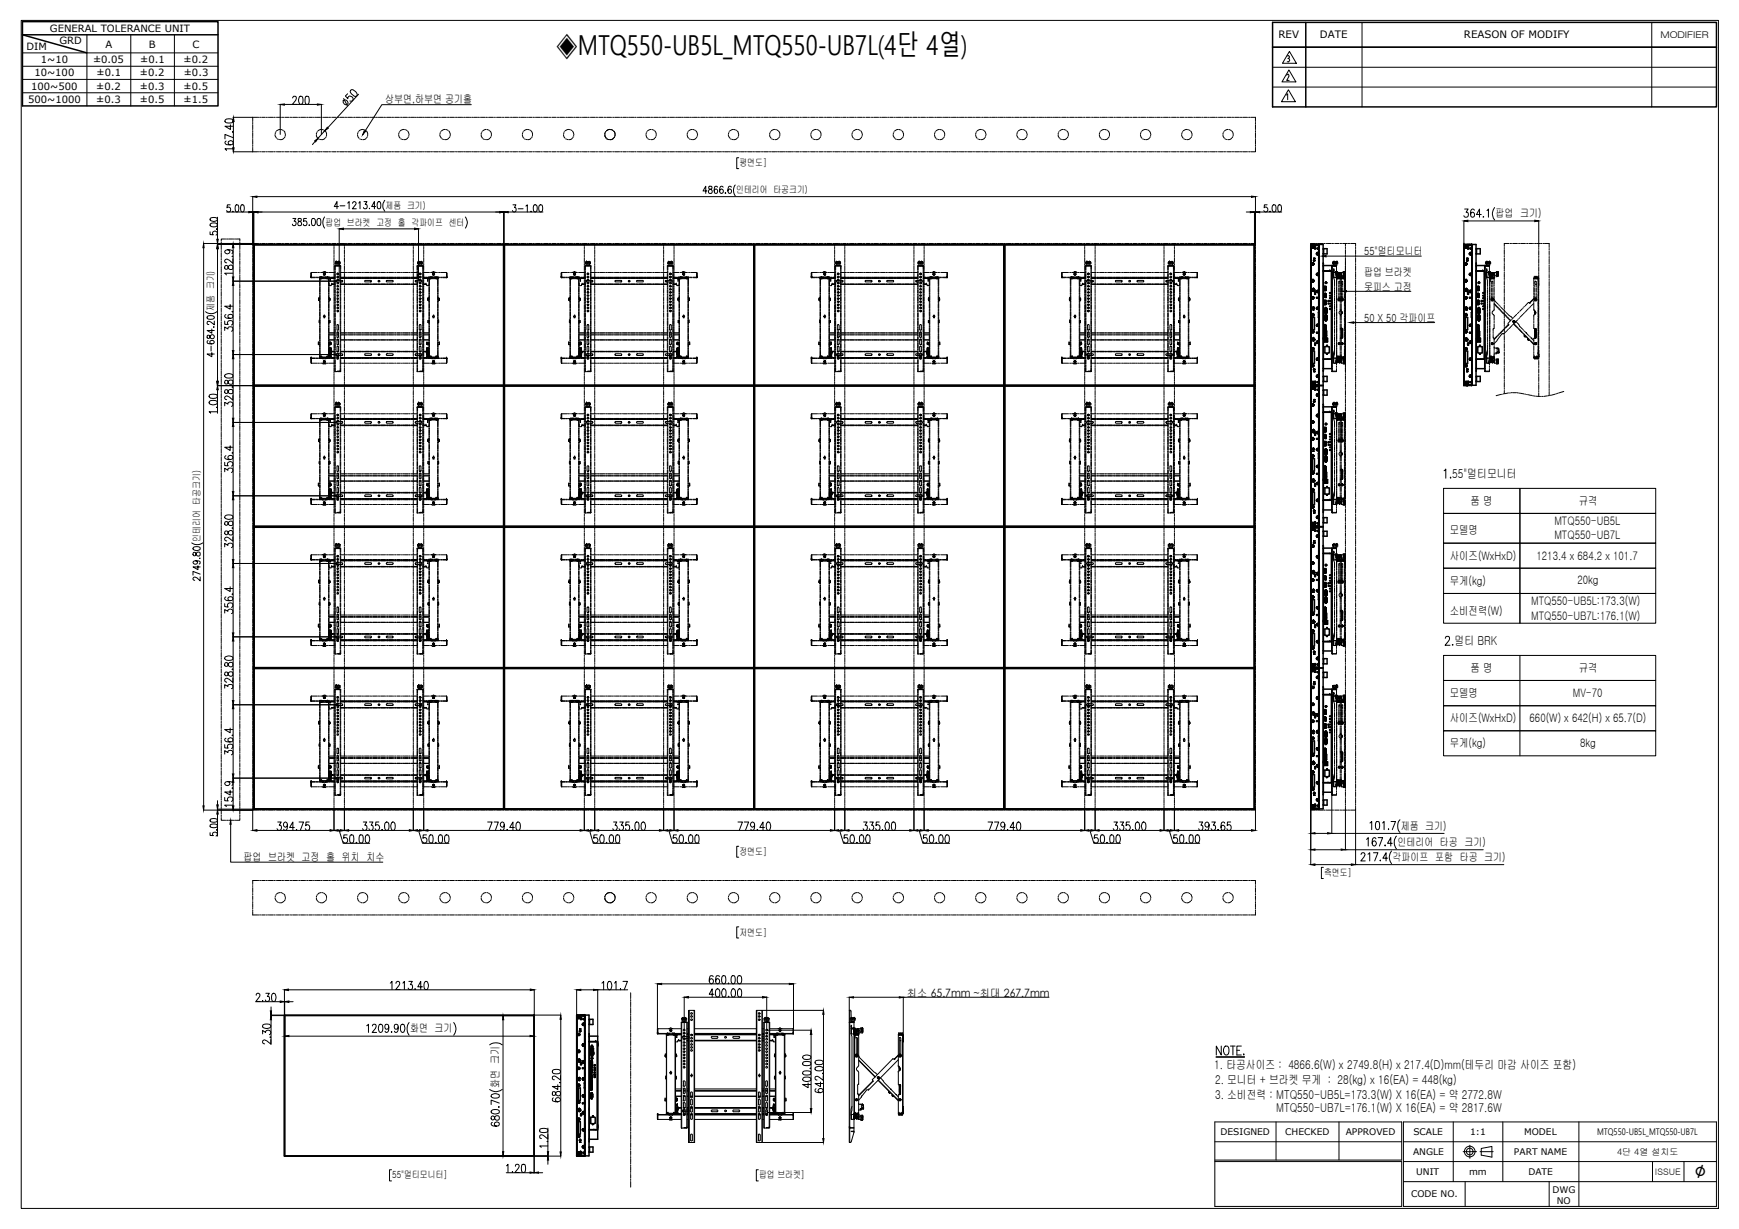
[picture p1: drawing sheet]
<svg xmlns="http://www.w3.org/2000/svg" width="297mm" height="210mm" viewBox="0 0 297 210" stroke-linecap="round" stroke-linejoin="round" font-family="sans-serif">
<defs><g id="words">
<text font-size="4.7" x="94.9" y="9.4">◈MTQ550-UB5L_MTQ550-UB7L(4단 4열)</text>
<text font-size="3.5" x="289.5" y="201.2">∅</text>
<g font-size="2.1">
<text x="248.1" y="81.6">55&quot;멀티모니터</text>
<text x="248.4" y="110.2">멀티 BRK</text>
<text x="207.4" y="182.6">1. 타공사이즈 : 4866.6(W) x 2749.8(H) x 217.4(D)mm(테두리 마감 사이즈 포함)</text>
<text x="207.5" y="185.2">2. 모니터 + 브라켓 무게 : 28(kg) x 16(EA) = 448(kg)</text>
<text x="207.5" y="187.6">3. 소비전력 : MTQ550-UB5L=173.3(W) X 16(EA) = 약 2772.8W</text>
<text x="218" y="189.9">MTQ550-UB7L=176.1(W) X 16(EA) = 약 2817.6W</text>
</g>
<g font-size="2">
<text x="251.2" y="86.2">품 명</text>
<text x="265.5" y="89.7">MTQ550-UB5L</text>
<text x="269.7" y="86.2">규격</text>
<text x="247.6" y="95.6">사이즈(WxHxD)</text>
<text x="247.6" y="91.2">모델명</text>
<text x="262.5" y="95.6">1213.4 x 684.2 x 101.7</text>
<text x="265.5" y="92.1">MTQ550-UB7L</text>
<text x="247.6" y="99.9">무게(kg)</text>
<text x="269.4" y="99.8">20kg</text>
<text x="247.6" y="105">소비전력(W)</text>
<text x="261.5" y="103.3">MTQ550-UB5L:173.3(W)</text>
<text x="261.5" y="105.9">MTQ550-UB7L:176.1(W)</text>
<text x="247.6" y="119.1">모델명</text>
<text x="251.2" y="114.8">품 명</text>
<text x="268.6" y="119.1">MV-70</text>
<text x="269.7" y="114.8">규격</text>
<text x="247.6" y="123.4">사이즈(WxHxD)</text>
<text x="261.3" y="123.4">660(W) x 642(H) x 65.7(D)</text>
<text x="247.6" y="127.6">무게(kg)</text>
<text x="269.9" y="127.6">8kg</text>
</g>
<g font-size="1.9">
<text x="65.8" y="17.7">상부면,하부면 공기홀</text>
<text x="255.5" y="37.1">팝업 크기)</text>
<text x="233" y="47.2">팝업 브라켓</text>
<text x="233" y="43.6">55&quot;멀티모니터</text>
<text x="233" y="49.6">못피스 고정</text>
<text x="233" y="55">50 X 50 각파이프</text>
<text x="239.3" y="141.7">제품 크기)</text>
<text x="41.6" y="147.1">팝업 브라켓 고정 홀 위치 치수</text>
<text x="237.9" y="147">각파이프 포함 타공 크기)</text>
<text x="238.7" y="144.5">인테리어 타공 크기)</text>
<text x="154.9" y="170.2">최소 65.7mm ~최대 267.7mm</text>
<text x="70" y="176.3">화면 크기</text>
<text x="85.3" y="185.9" transform="rotate(-90 85.3 185.9)">화면 크기</text>
</g>
<g font-size="1.8">
<text x="218.4" y="6.5">REV</text>
<text x="225.5" y="6.5">DATE</text>
<text x="250" y="6.5">REASON OF MODIFY</text>
</g>
<g font-size="1.7">
<text x="8.5" y="5.4">GENERAL TOLERANCE UNIT</text>
<text x="4.5" y="8.5">DIM</text>
<text x="7" y="10.8">1~10</text>
<text x="10.1" y="7.5">GRD</text>
<text x="15.9" y="10.8">±0.05</text>
<text x="18" y="8.1">A</text>
<text x="23.9" y="10.8">±0.1</text>
<text x="25.4" y="8.1">B</text>
<text x="31.4" y="10.8">±0.2</text>
<text x="32.9" y="8.1">C</text>
<text x="4.8" y="17.6">500~1000</text>
<text x="5.3" y="15.3">100~500</text>
<text x="5.9" y="13.1">10~100</text>
<text x="16.5" y="15.3">±0.2</text>
<text x="16.5" y="17.6">±0.3</text>
<text x="16.5" y="13.1">±0.1</text>
<text x="23.9" y="13.1">±0.2</text>
<text x="23.9" y="15.3">±0.3</text>
<text x="23.9" y="17.6">±0.5</text>
<text x="31.4" y="15.3">±0.5</text>
<text x="31.4" y="17.6">±1.5</text>
<text x="31.4" y="13.1">±0.3</text>
<text x="126.3" y="28.4">평면도]</text>
<text x="65.9" y="35.7">제품 크기)</text>
<text x="125.8" y="33">인테리어 타공크기)</text>
<text x="55.6" y="38.5">팝업 브라켓 고정 홀 각파이프 센터</text>
<text x="36.6" y="53.1" transform="rotate(-90 36.6 53.1)">제품 크기)</text>
<text x="34.2" y="92.6" transform="rotate(-90 34.2 92.6)">인테리어 타공크기)</text>
<text x="126.3" y="146">정면도]</text>
<text x="226.2" y="149.6">측면도]</text>
<text x="126.3" y="159.8">저면도]</text>
<text x="67" y="201.3">55&quot;멀티모니터]</text>
<text x="129.7" y="201.3">팝업 브라켓]</text>
</g>
<g font-size="1.6">
<text x="283.6" y="6.4">MODIFIER</text>
<text x="208.5" y="193.9">DESIGNED</text>
<text x="219.5" y="193.9">CHECKED</text>
<text x="229.9" y="193.9">APPROVED</text>
<text x="241.4" y="197.3">ANGLE</text>
<text x="241.4" y="193.9">SCALE</text>
<text x="251.1" y="193.9">1:1</text>
<text x="258.6" y="197.3">PART NAME</text>
<text x="260.3" y="193.9">MODEL</text>
<text x="272.8" y="193.8">MTQ550-UB5L_MTQ550-UB7L</text>
<text x="241.9" y="200.7">UNIT</text>
<text x="250.9" y="200.7">mm</text>
<text x="261.1" y="200.7">DATE</text>
<text x="265.2" y="203.7">DWG</text>
<text x="241" y="204.5">CODE NO.</text>
<text x="265.9" y="205.6">NO</text>
</g>
<g font-size="1.5">
<text x="276.2" y="197.2">4단 4열 설치도</text>
<text x="282.7" y="200.7">ISSUE</text>
</g>
</g></defs>
<g fill="none" stroke="#000" stroke-width=".17">
<circle cx="143.1" cy="60.8" r=".11"/>
<circle cx="185.9" cy="60.8" r=".11"/>
</g>
<!-- layer: 0 -->
<g fill="none" stroke="#000" stroke-width=".25">
<path d="M3.8 3.7h33.4v14.4h-33.4zM37.2 5.9h-33.4l11 3.1M217.4 3.8h75.8v14.5h-75.8zM217.4 8.1h75.8M223 3.8v14.5M43.3 41.8v96.4h42.7v-96.4M43.4 41.8h42.6M43.4 41.8v96.4M86 41.8h-42.7v24h42.7v-24v24M86.1 41.8v96.4h42.7v-96.4M86.2 41.8h42.6M86.2 41.8v96.4"/>
<path d="M128.8 41.8h-42.7v24h42.7v-24v24M128.8 41.8h42.7v24v-24v24h-42.7zM128.8 41.8v96.4h85.4v-96.4M128.9 41.8h42.6M128.9 41.8v96.4M171.6 41.8v96.4M171.6 41.8h42.6M214.3 41.8h-42.7v24h42.7v-24v24M223.9 41.8h1.4l-.1 24.2M223.9 41.8v24M223.9 41.8h.1M224.1 59.6v.1"/>
<path d="M224.1 50.9h.1M224.1 45.2h.1M224.1 59.6h.1M224.1 59.5v.1M224.1 56.6v.1M224.1 53.8h.1M224.1 48h.1M224.1 50.8h.1M224.1 47.9v.1M224.1 45.1h.1M224.1 42.2h.1M224.1 56.6h.1"/>
<path d="M224.1 53.7h.1M224.1 47.9h.1M224.1 42.1h.1M224.1 56.7h.1M224.1 59.4v.3M224.1 56.5v.2M224.1 53.6v.3M224.1 50.7v.2M224.1 47.8l.1 .2M224.1 45v.2M224.1 42v.3M224.1 59.5h.1"/>
<path d="M224.1 45v.1M224.2 56.7h.1M224.2 50.9h.1M224.2 42.2h.1M224.2 59.5h-.1M224.2 56.6h-.1M224.2 50.8h-.1M224.2 47.9h-.1M224.2 45h-.1M224.2 42.1h-.1M224.2 59.5h.1M224.2 53.7h.1"/>
<path d="M224.2 50.8h.1M224.2 45h.1M224.2 53.7h-.1M224.2 53.8h.1M224.2 53.7h.2M224.2 50.9l.1 .1M224.2 45.1v.1M224.2 56.6h.1M224.2 47.9h.1M224.2 42.1h.1M224.2 59.6h.1M224.2 51h.1"/>
<path d="M224.2 48h.1M224.2 45.2h.1M224.2 53.9h.1M224.2 42.3h.1M224.2 59.6l.1 .1M224.2 56.7l.1 .1M224.2 45.1l.1 .1M224.2 48l.1 .1M224.2 42.2l.1 .1M224.2 56.6h.2M224.2 50.8h.2M224.2 42.1h.2"/>
<path d="M224.2 60h.3v2.1h-.3zM224.2 54.2h.3v2.1h-.3zM224.2 45.1h.1M224.2 59.7h.2M224.2 59.5h.2M224.2 45h.2M224.2 56.8h.1M224.2 56.5v.1M224.2 50.7v.1M224.2 56.5h.1M224.2 50.7h.1M224.2 59.7h.1"/>
<path d="M224.2 48.1h.1M224.2 53.6h.1M224.2 47.8h.1M224.2 44.9h.1M224.2 42h.1M224.2 59.4l.1 .1M224.2 59.5l-.1 .1 .2 .1M224.2 56.7h.1zM224.2 47.9h.2M224.2 57.9h.1M224.2 52.6h.1M224.2 49.4h.1"/>
<path d="M224.2 59.5l.2 .1-.2 .1M224.2 53.7l.2 .1-.2 .1M224.2 47.9l.2 .1-.1 .1M224.2 42.1l.2 .1-.2 .1M224.3 59.4h.1M224.3 56.5h.1M224.3 53.6h.1M224.3 50.7h.1M224.3 47.8h.1M224.3 44.9h.1M224.3 42h.1M224.3 53.9h-.1"/>
<path d="M224.3 42.3h-.1M224.3 58.2h.1h-.1M224.3 42.1v.1zM224.3 45.1h.1M224.3 48h.1M224.3 53.7v.1zM224.3 56.7h.1M224.3 59.6h.1M224.3 45l-.1-.1-.1 .2 .2 .1M224.3 45.2h.1M224.3 47.9h.1M224.3 50.7v.1"/>
<path d="M224.3 51h.1M224.3 53.9h.1M224.3 56.5v.1M224.3 56.7v.1M224.3 59.7h.1M224.3 53.7h.1M224.3 48.1h.1M224.3 42.1h.1M224.3 52.9h.1h-.1M224.3 49.8h.1h-.1M224.3 50.7l-.2 .2 .2 .1M224.3 56.5l-.2 .2 .2 .1"/>
<path d="M224.3 47.9h-.2l.2 .2M224.3 42.1a.15 .15 0 0 0-.2 .1 .15 .15 0 0 0 .2 .1M224.3 50.9h.1M224.3 42.3h.1M224.3 57.9v.1M224.3 50.8h.1M224.3 50.8h-.1M224.3 42.1h-.1M224.3 57.8h.1M224.3 52.6h.1M224.3 49.4h.1M224.3 57.7h.1"/>
<path d="M224.3 52.5h.1M224.3 49.3h.1M224.3 59.5h.1M224.3 45h.1M224.3 53.7h-.2l.2 .2M224.3 57.9h.1M224.3 59.6v.1M224.3 48v.1M224.3 52.7h.1M224.3 49.5h.1M224.3 56.8h.1M224.3 59.4l.1 .1-.2-.1"/>
<path d="M224.3 56.5l.1 .2v.1M224.3 53.6l.1 .1v.2M224.3 50.7l.1 .2v.1M224.3 44.9l.1 .2v.1M224.3 42.1h.1v.2M224.3 48.1h-.1h.1M224.3 47.9h-.1M224.3 42.2h.1M224.3 53.8h.1M224.3 57.8v.1M224.3 52.5v.2M224.3 49.3v.2"/>
<path d="M224.3 45.1v.1M224.3 50.8v.2M224.3 56.6h.1M224.3 45v.1M224.3 56.5v.3M224.3 53.6v.3M224.3 50.7v.3M224.3 47.8v.3M224.3 45v.2M224.3 42v.3M224.3 47.8l.1 .1M224.3 52.6v.1"/>
<path d="M224.4 59.5v.1M224.4 56.6h.1M224.4 53.7v.1M224.4 50.8h.1M224.4 47.9v.1M224.4 45.1h.1M224.4 42.1v.1M224.4 59.6h-.1M224.4 56.6l-.1 .1M224.4 48h-.1M224.4 45.1h-.1M224.4 42.2h-.1"/>
<path d="M224.4 57.8h.1M224.4 52.5v.1M224.4 49.4h.1M224.4 57.9h.1M224.4 49.6v.2v-.2l-.1 .2zM224.4 58.1v.1v-.1M224.4 52.8l-.1 .1 .1-.1M224.4 52.8v.1v-.1M224.4 58.1l-.1 .1 .1-.1M224.4 52.6h.1M224.4 52.5h.1M224.4 49.5h.1"/>
<path d="M224.4 53.8h-.1M224.4 42.3h-.1M224.4 57.8h-.1M224.4 52.5l-.1 .1M224.4 49.4h-.1M224.4 59.6l-.1 .1M224.4 45.1l-.1 .1M224.4 53.7h.1M224.4 45v.1M224.4 50.8v.1M224.4 56.6v.1M224.4 59.5h.1"/>
<path d="M224.4 44.5h.1M224.4 57.9h-.1M224.4 52.7h-.1M224.4 49.5h-.1M224.4 59.5l-.1 .2M224.4 56.8h-.1M224.4 53.9h-.2M224.4 51h-.1M224.4 48.1h-.1M224.4 45.2h-.1M224.4 44.1l.1 .2-.1-.2M224.4 45h-.2"/>
<path d="M224.4 52.7h.1M224.4 57.8v.2M224.4 59.5v.2M224.4 47.9v.2M224.4 44.1h.2l-.1 .2 .1-.2zM224.4 52.6v.1M224.4 57.9v.1M224.4 44.4h.1M224.4 49.4v.1M224.4 44.5l.1 .1M224.5 44.4h-.1M224.5 44.4h.1"/>
<path d="M224.5 44.5h.1M224.5 58h.1v.1h-.1zM224.5 49.5l.1 .1v.1zM224.5 44.4l-.1 .1M224.5 44.5h-.1M224.5 44.5v.1M224.5 44.6h.1M224.6 44.4v.1M224.6 44.5h.1M224.6 49.9h.1M224.6 58.6h.1v.3h-.1zM224.6 42.2h.1v.3h-.1z"/>
<path d="M224.7 49.9v.4h-.1v-.4M224.7 49.9h.1M224.8 41.8h.1M224.9 50.8v-.1l.1 .2zM224.9 50.9h.1M224.9 56.8h.1M224.9 56.7h.1v.2l-.1-.1zM224.9 58.5h.1M224.9 55.6h.1M224.9 52.7h.1M224.9 49.8h.1M224.9 46.9h.1"/>
<path d="M224.9 43.4h.1M224.9 58.4h.1M224.9 55.5v.1M224.9 52.6h.1M224.9 49.7v.1M224.9 46.8h.1M224.9 58.3v.3M224.9 55.5v.2M224.9 52.5v.3M224.9 49.7v.2M224.9 46.7v.3M224.9 43.2v.3"/>
<path d="M224.9 55.5h.1M224.9 49.7h.1M224.9 43.3h.1M224.9 58.6h.3M224.9 43.5h.3M224.9 58.4h.2M224.9 52.6h.2M224.9 46.8h.2M224.9 43.3h.2M224.9 58.4v.1M224.9 52.6v.1M224.9 55.7h.1"/>
<path d="M224.9 47h.1M224.9 43.3v.1M224.9 58.6h.1M224.9 55.6l.1 .1M224.9 52.8h.1M224.9 49.8l.1 .1M224.9 58.3h.3M224.9 55.4h.3M224.9 52.5h.3M224.9 49.7h.3M224.9 46.8h.3M224.9 43.2h.3"/>
<path d="M224.9 43.3l.1 .1M225 58.5v.1M225 55.7h.1M225 52.7v.1M225 49.9h.1M225 46.9v.1M225 43.4h.1M225 58.4h-.1M225 55.5l-.1 .1M225 52.6h-.1M225 49.7l-.1 .1M225 46.8h-.1"/>
<path d="M225 43.3h-.1M225 42.4h.1M225 52.6h.1M225 46.8h.1M225 58.4h.1M225 49.7h.1M225 43.2v.1M225 58.5h.1M225 55.6h.1M225 52.7h.1M225 49.8h.1M225 46.9h.1"/>
<path d="M225 58.3h-.1M225 55.4h-.1M225 52.5h-.1M225 49.6h-.1M225 46.7h-.1M225 43.2h-.1M225 58.6h.1M225 52.8h.1M225 47h.1M225 42.4h.2l-.1 .1h-.1zM225 55.4h.1M225 55.5l-.1 .1 .2 .1"/>
<path d="M225 49.7h.1v.2M225 42.5h.2M225 55.5h.1M225 58.3v.1M225 52.5v.1M225 43.2h.1M225 58.3l.1 .2-.1 .1M225 58.4v.1M225 58.3h.1M225 43.3v.1M225 52.6v.1M225 43.3h.1"/>
<path d="M225 49.6l-.1 .2 .1 .1M225 49.6l.1 .1M225 43.4l.1 .1M225 55.7h.2M225 58.3l-.1 .2 .2 .1M225 52.5l-.1 .2 .2 .1M225 46.8l-.1 .1 .1 .1M225 43.2l-.1 .2 .2 .1M225 46.8v.1M225 55.4v.1M225 55.6v.1M225 55.4l.2 .1-.1 .2"/>
<path d="M225 49.6l.2 .1-.1 .2M225 43.2l.2 .1-.1 .2M225.1 58.4h.1M225.1 55.5h.1M225.1 52.6h.1M225.1 49.7h.1M225.1 46.8h.1M225.1 43.3h.1M225.1 55.4h.1M225.1 52.6h.1l-.1 .2M225.1 43.2v.1M225.1 58.5h.1"/>
<path d="M225.1 55.6h.1M225.1 52.7h.1M225.1 49.8h.1M225.1 46.9h.1M225.1 43.4h.1M225.1 42.4h.1M225.1 52.7v.1M225.1 49.9h.1M225.1 46.9v.1M225.1 52.8h.1M225.1 47h-.1M225.1 55.6h-.1"/>
<path d="M225.1 49.7h-.1M225.1 46.8v.2M225.1 55.6l-.1 .1M225.1 47h.1M225.1 58.6v-.3v.3M225.1 55.5v.2M225.1 52.5v.3M225.1 46.7v.3M225.1 43.2v.3M225.1 43.4h-.1M225.1 55.5v.1M225.1 49.7v.1"/>
<path d="M225.1 55.5h-.1M225.1 58.4v.2M225.1 52.8h-.1M225.1 52.6v.2M225.1 43.3v.1M225.2 52.8h-.3M225.2 49.9h-.3M225.2 47h-.2M225.2 43.3v.1M225.2 46.9h.1M225.2 49.8h.1M225.2 52.7h.1"/>
<path d="M225.2 55.6h.1M225.2 58.4v.1M225.2 41.8h.1M225.2 58.2h.1M225.2 53.5h.1M225.2 48.7h.1M225.2 41.9h.1M225.2 41.8v24M225.3 58.9h.1M225.3 54.1h-.1M225.3 49.4h-.1M225.3 45.3h.1"/>
<path d="M225.3 44.7h.1M225.3 43.2h.1M225.3 58.2h.1M225.3 53.4h.1M225.3 48.7h.1M225.3 54.2h.1M225.3 49.4h.1M225.3 41.8h-1.3v24h2v-24h-2.1v96.4h1.4M225.3 46.1h.1M225.3 58.6h.1M225.3 50.9h.1M225.3 56.9h.1"/>
<path d="M225.3 56.6h.1M225.3 56.7h.1M225.3 55.8h.1M225.3 55.5h.1M225.3 53.8h.1M225.3 55.7h.1M225.3 52.1h.1M225.3 52h.1M225.3 51.8h.1M225.3 51h.1M225.3 50.7h.1M225.3 49.1h.1"/>
<path d="M225.3 47.2h.1M225.3 47.3h.1M225.3 45.9h.1M225.3 42.2h.1M225.3 42.5h.1M225.3 45h.1M225.3 43.6h.1M225.3 42.7h.1M225.3 42h.1M225.3 42.1h.1M225.3 46.5h.1M225.3 46.8h.1"/>
<path d="M225.3 41.8l-1.1 .1h1.1M225.3 44h.1M226 42.5h.7v.9h-.7M226 44.9h.1M226 43.3h.1M226 42.6h.1M226 45.5h.1M226 45.1h.1M226 45.4h1.5v17.6h-1.5M226 58h.1M226 57.8h.1M226.1 42.5v.9"/>
<path d="M226.2 49.6h.1M226.2 51.4h.1M226.2 49v.1M226.2 56h.1M226.2 57.8h.6v.6h-.6zM226.2 49.1v.5M226.2 51.4v.6M226.2 55.7v.3M226.2 49h.3l-.1 .6h-.1zM226.2 55.6v.1M226.3 51.4h.1M226.3 50.7l.1 .1"/>
<path d="M226.3 57.3v.1M226.3 52h.1M226.3 50.3l-.1 .3M226.3 49.6h.1M226.3 49.1h.1M226.3 57.8h.4v.5h-.4M226.3 56v.1M226.3 56.1h.1M226.3 51.4v.6h.2M226.3 56.7v.6M226.3 57.8v.6M226.3 52h.2"/>
<path d="M226.3 51.4h.2h-.2M226.3 54.5l.1 .1M226.3 53.3v.1M226.3 55.6h.2v.5h-.2M226.3 51.3h-.1M226.3 57.5l.1 .1 .1-.1M226.3 56.4l.1-.1 .1 .1M226.3 55.6h.1M226.3 49h.2M226.3 57.3h.1M226.3 49h.1M226.3 56.7h.1"/>
<path d="M226.3 57.3v-.6v.6M226.3 51.9h.1M226.3 55.7h.1M226.3 56h.1M226.3 54.5h.3M226.3 53.2l.1 .1M226.3 50.7h.1M226.3 50.3h.1M226.3 50.6h.1M226.3 49v.1M226.3 55.6v.5M226.3 51.4v.1"/>
<path d="M226.3 54v.5M226.3 59.3v.9M226.3 51.4v.5M226.3 51.4h.2M226.3 50.2h.2v.6h-.1M226.3 53.9v.1M226.3 52.8h.1M226.3 56.5v.1M226.3 56.6h.1M226.3 57.1h.1M226.3 57h.1M226.3 57.4h.1"/>
<path d="M226.3 56.9h.1M226.3 56.8h.1M226.3 57.5l.1 .1M226.3 54h.1M226.3 57.6h.2M226.3 50.3h-.1M226.3 56.3h.2M226.3 54.5h.1M226.3 54.1h.1M226.3 53.3h.1M226.3 52.9h.1M226.3 54.7l.1 .1 .2-.1"/>
<path d="M226.3 53.5l.1 .1 .2-.1M226.3 57.5h.2v.1M226.3 56.4l.1 .8-.1-.6M226.3 49.1v.4M226.3 52.9v.4M226.3 54.1v.4M226.3 57.4v.1M226.3 53.4h.1M226.3 53.8l.1-.1 .2 .1M226.3 52.6l.1-.1 .2 .1M226.4 54l-.1 .1M226.4 53.4h.2"/>
<path d="M226.4 56.6h.2h-.2M226.4 50.3h.1M226.4 56.1h.1M226.4 55.6h.1M226.4 54h.1M226.4 56.6h.1M226.4 50.7h.1M226.4 50.2h.1M226.4 55.7h.1M226.4 54.5h.1M226.4 54.1h.1M226.4 53.3h.1"/>
<path d="M226.4 52.9h.1M226.4 57.4h.1M226.4 57.9l.3 .1-.1 .3h-.2zM226.4 53.8h.2M226.4 50.3v.4M226.4 52.6v.9M226.4 53.8v.2M226.4 54.1v.6M226.4 55.6v.5M226.4 53.5h.2M226.4 52.8h-.1M226.4 56.3l-.1 .1"/>
<path d="M226.4 53.5l.1 .1M226.4 54.7h.2M226.4 52.6h.2M226.4 48.2h.2M226.4 57.1h.1M226.4 57h.1M226.4 56.9h.1M226.4 56.8h.1M226.4 56.7h.1M226.4 57.2h.1M226.4 57.2v.2v-.2M226.4 54.4h.1"/>
<path d="M226.4 54.3h.1M226.4 54.2h.1M226.4 53.2h.1M226.4 53.1h.1M226.4 53h.1M226.4 51.3l.1 .1M226.5 54.8h.1M226.5 56.9v.1M226.5 52.5l-.1 .1M226.5 50.8h.1M226.5 49.6h-.2h.2M226.5 52h.1"/>
<path d="M226.5 51.4h.1M226.5 49.6h.1M226.5 49h.1M226.5 56.3v.2l-.2-.1M226.5 56.3h.1M226.5 55.6l-.1 .5M226.5 53.7h.1M226.5 49v.6M226.5 50.2v.6M226.5 51.4v.6M226.5 56.6v.6M226.5 49.4h.1"/>
<path d="M226.5 58.3v.1M226.5 50.4v.1M226.5 57.8h.1M226.5 56.9l-.1-.3 .1 .6-.1-.2M226.5 56.9l-.1 .1M226.5 52.5l.1 .1M226.5 51.9h-.3M226.5 53.9l.1 .1M226.5 52.8h.1M226.6 57.4h-.2h.2M226.6 57.4h.1M226.6 56.6h.1"/>
<path d="M226.6 54h-.2M226.6 54.5h-.2h.2M226.6 57.4v-.8v.8M226.6 53.4h.1M226.6 52.8h-.3v.5M226.6 54h.1M226.6 52.8h.1M226.6 56.4v.2M226.6 54.4h.1M226.6 54.5h.1M226.6 54.3h.1M226.6 54.2h.1"/>
<path d="M226.6 54.1h.1M226.6 53.3h.1M226.6 53.2h.1M226.6 52.9h.1M226.6 53h.1M226.6 53.1h.1M226.6 57.4v.1M226.6 58.3v.1M226.6 53.3l-.1 .1M226.6 57.4h-.1M226.6 54.7h-.2M226.6 54v.5"/>
<path d="M226.6 52.6l.1 .2M226.6 53.8v.1M226.6 53.8h-.2M226.6 52.8v.5zM226.6 56.6v.8M226.6 53.5l-.1 .1M226.6 54.5h-.1M226.6 53.9v.8M226.6 53.4v.1M226.7 52.8l-.1 .6M227 59.3h-.7M227.1 59.3v.9"/>
<path d="M227.1 46.3h.1M227.4 46.3h-1.4h1.5M227.5 47h.1M227.5 46.8h.1M227.5 46.6h.1M250 41.8h1.4v24h-1.4M250 41.8v24M250 41.8h.1M250.3 59.6v.1M250.3 56.7h.1M250.3 50.9h.1M250.3 48v.1"/>
<path d="M250.3 45.2h.1M250.3 48.1h.1M250.3 53.9h.1M250.3 56.7v.1M250.3 50.9v.1M250.3 45.1v.1M250.3 59.7h.2M250.3 56.8h.1M250.3 51h.1M250.3 42.3h.1M250.3 60h.4v2.1h-.4zM250.3 54.2h.4v2.1h-.4z"/>
<path d="M250.3 56.6h.2M250.3 50.8h.2M250.3 47.9h.2M250.3 59.6h.1M250.3 59.5v.1M250.3 56.6v.1M250.3 53.8h.1M250.3 48h.1M250.3 50.8h.1M250.3 47.9v.1M250.3 45.1h.1M250.3 42.2h.1"/>
<path d="M250.3 56.6h.1M250.3 53.7h.1M250.3 47.9h.1M250.3 42.1h.1M250.3 56.5v.2M250.3 50.7v.2M250.3 47.8v.3M250.3 59.5h.1M250.3 45v.1M250.3 45h.1M250.3 47.9v.2M250.3 56.5v.2l.1 .1"/>
<path d="M250.3 53.7v.1l.1 .1M250.3 50.7v.2l.1 .1M250.3 44.9v.2l.1 .1M250.3 42.1v.1l.1 .1M250.3 47.9h.3l-.2 .2M250.3 53.7h.2M250.3 56.5v.1M250.3 50.7v.1M250.3 42.2l.1 .1M250.4 57.9h.1M250.4 52.6h.1M250.4 49.4h.1"/>
<path d="M250.4 56.5h-.1M250.4 50.7h-.1M250.4 45h-.1M250.4 59.7h.1M250.4 56.7h.1M250.4 53.9h.1M250.4 51h.1M250.4 48.1h.1M250.4 45.2h.1M250.4 42.3h.1M250.4 59.4l-.1 .2 .1 .1M250.4 53.6h-.1"/>
<path d="M250.4 47.8h-.1M250.4 44.9h-.1M250.4 42h-.1M250.4 42.1h-.1M250.4 48.1h-.1h.1M250.4 50.9l.1 .1M250.4 57.8h.1M250.4 56.8h.1M250.4 50.8v.2M250.4 48h.1M250.4 45.1h.1M250.4 44.9h.1"/>
<path d="M250.4 59.4h.1M250.4 56.5h.1M250.4 50.7h.1M250.4 47.9h.1M250.4 59.6h.1M250.4 42.2h.1M250.4 53.8h.1M250.4 42.1v.1zM250.4 59.5v.1zM250.4 50.9h.1M250.4 56.6h.1M250.4 45h.1"/>
<path d="M250.4 50.8v.1M250.4 57.7h.1M250.4 49.3h.1M250.4 59.5h.1M250.4 53.7h.1M250.4 50.8h.1M250.4 42.1h.1M250.4 59.5l.1 .1-.1 .1M250.4 53.7l.1 .1-.1 .1M250.4 47.9l.1 .1-.1 .1M250.4 53.6h.1M250.4 47.8h.1"/>
<path d="M250.4 42h.1M250.4 49.5h.1M250.4 52.7h.1M250.4 56.5l.2 .2-.1 .1M250.4 42.1h.2l-.1 .2M250.4 53.7h-.1M250.4 59.5h-.1M250.4 56.6h-.1M250.4 50.8h-.1M250.4 47.9h-.1M250.4 53.7v.1l.1-.1M250.4 44.9v.1"/>
<path d="M250.4 50.7v.1M250.4 56.5v.1M250.4 42.1l.1 .1-.1 .1M250.4 53.6l.2 .1-.2 .2M250.4 50.7l.2 .2-.2 .1M250.4 44.9l.2 .2-.2 .1M250.4 50.8l.1 .1M250.4 45l.1 .1M250.4 53.6v.1M250.4 57.8v.1M250.4 59.4v.1M250.4 52.6l.1 .1"/>
<path d="M250.4 59.4l.1 .1h-.2v.2M250.4 52.5h.1M250.5 59.5h.1M250.5 53.7h.1M250.5 45h.1M250.5 57.9v.1M250.5 52.6h.1M250.5 49.5h.1M250.5 57.8l-.1 .1M250.5 52.5h.1M250.5 49.3h.1M250.5 56.5v.1"/>
<path d="M250.5 50.7v.1M250.5 47.9h.1M250.5 42.1h.1M250.5 56.7l-.1 .1M250.5 59.6v.1M250.5 48v.1M250.5 45.2h.1M250.5 59.7h.1M250.5 56.8h.1M250.5 53.9h.1M250.5 51h.1M250.5 48.1h.1"/>
<path d="M250.5 42.3h.1M250.5 49.6l.1 .2h-.2h.2l-.1-.2-.1 .2zM250.5 52.8l-.1 .1 .1-.1M250.5 42.2h.1M250.5 48h.1M250.5 53.8h.1M250.5 59.6h.1M250.5 58.1l-.1 .1 .1-.1M250.5 50.9h.1M250.5 52.5l-.1 .2M250.5 49.3l-.1 .2M250.5 53.8l-.1 .1"/>
<path d="M250.5 57.9h.1M250.5 56.7h-.1M250.5 45.1l-.1 .1M250.5 45.1h.1M250.5 56.7h.1M250.5 56.6h.1M250.5 50.8h.1M250.5 56.6v.1M250.5 47.9v.1M250.5 42.1v.1M250.5 58.1l.1 .1h-.2h.2zM250.5 52.8l.1 .1h-.2h.2z"/>
<path d="M250.5 52.7h.1M250.5 45v.1M250.5 59.4v.2l-.1 .1M250.5 56.5v.2M250.5 47.8v.3M250.5 45v.1l-.1 .1M250.5 42v.3M250.5 59.4v.1M250.5 56.5h.1M250.5 47.8v.1M250.5 45h-.2v.2M250.5 59.5v.1"/>
<path d="M250.5 53.7v.1M250.5 49.4v.1M250.5 52.6v.1M250.5 57.8h.1M250.5 56.8h-.1M250.5 53.9h-.2M250.5 51h-.1M250.5 48.1h-.1M250.5 45.2h-.1M250.5 42.3h-.1M250.5 59.5l.1 .1-.2 .1M250.5 44.1h.2h-.1"/>
<path d="M250.5 49.4h.1M250.5 44.1l.1 .2v-.2M250.5 53.7l-.2-.1v.3M250.5 42.1h-.2v.2M250.5 57.8h-.1M250.5 57.8v.1M250.5 52.5l-.1 .1M250.5 52.5v.1M250.5 49.4h-.1M250.5 53.9h-.1M250.5 59.6l-.1 .1M250.5 50.9l-.1 .1"/>
<path d="M250.5 44.5h.1M250.5 50.7v.2h-.1M250.5 49.3v.1M250.6 57.8h.1M250.5 52.5l.1 .1M250.6 52.6h.1M250.6 49.4h.1M250.6 44.5v.1M250.6 44.4h.1M250.6 44.5h.1M250.6 58l.1-.1 .1 .2zM250.6 57.9l-.1 .1"/>
<path d="M250.6 44.4v.1M250.6 49.5h.2v.1h-.2zM250.7 44.5h-.1M250.7 44.5h.1M250.7 49.9h.2l-.1 .4h-.1zM250.7 49.9h.1M250.7 58.6h.2v.3h-.2zM250.7 42.2h.2v.3h-.2zM250.7 44.6h.1M250.7 44.4h.1M250.7 44.4v.1M250.7 44.5l-.1 .1"/>
<path d="M250.7 44.1l-.1 .2 .1-.2M251 50.9h.1M251 56.8h.1M251 41.8h-.1M251 50.8l.1-.1v.2zM251 56.7h.1v.2l-.1-.1zM251 58.5h.1M251 55.6h.1M251 52.7h.1M251 49.8h.1M251 46.9h.1M251 43.4h.1"/>
<path d="M251 58.4h.1M251 55.5v.1M251 52.6h.1M251 49.7v.1M251 46.8h.1M251 43.3h.1M251 58.3v.3h.3M251 55.5v.2M251 49.7v.2M251 55.5h.1M251 49.7h.1M251.1 58.3h.2"/>
<path d="M251.1 52.5h.2M251.1 49.7h.2M251.1 55.7h.1M251.1 47h.1M251.1 43.3v.1M251.1 58.4v.1M251.1 58.5h.1M251.1 52.7h.1M251.1 46.9h.1M251.1 58.5v.1M251.1 52.7v.1M251.1 49.9h.1"/>
<path d="M251.1 46.9v.1M251.1 43.4h.1M251.1 58.4h.1M251.1 55.5v.1M251.1 52.6h.1M251.1 49.7v.1M251.1 46.8h.1M251.1 43.3h.1M251.1 55.6h.1M251.1 49.8h.1M251.1 42.4h.1M251.1 55.5h.1"/>
<path d="M251.1 49.7h.1M251.1 55.4h.1M251.1 43.2v.1M251.1 58.3h.1M251.1 52.5l-.1 .3M251.1 49.6h.1M251.1 46.7h.1M251.1 43.2l-.1 .2 .3 .1M251.1 58.6h.1M251.1 52.8h.1M251.1 49.8v.1M251.1 42.4h.2"/>
<path d="M251.1 55.5l-.1 .1 .2 .1M251.1 42.5h.2M251.1 42.4h.2l-.1 .1h-.1zM251.1 58.3l.1 .2-.1 .1M251.1 52.5l.1 .1M251.1 52.6l.1 .1zM251.1 43.2h.1M251.1 52.5v.1M251.1 58.3l-.1 .1 .1 .2M251.1 55.4l.1 .1M251.1 52.5l-.1 .1 .1 .2M251.1 49.6l.1 .1"/>
<path d="M251.1 46.8l-.1 .1 .1 .1M251.1 55.7h.2M251.1 49.6l-.1 .2 .2 .1M251.1 43.2l-.1 .2 .2 .1M251.1 43.4v.1M251.1 46.8v.1M251.1 55.6v.1M251.1 52.6v.1M251.1 55.4l.2 .2-.1 .1M251.1 49.6l.2 .2-.1 .1M251.1 43.2l.2 .1-.1 .2M251.2 58.4h.1l-.1 .2"/>
<path d="M251.2 52.6h.1l-.1 .2M251.2 46.8h.1M251.2 43.2h.1M251.2 55.5h.1M251.2 52.6h.1M251.2 49.7h.1M251.2 43.3h.1M251.2 49.8h.1M251.2 42.4h.1M251.2 58.4h.1M251.2 58.5h.1M251.2 55.6h.1"/>
<path d="M251.2 52.7h.1M251.2 46.9h.1M251.2 43.4h.1M251.2 46.8l.1 .1-.1 .1M251.2 47h.1M251.2 43.3v.1M251.2 49.8h-.1M251.2 58.4l-.1 .1M251.2 58.4v.1M251.2 46.8v.1M251.2 55.4h.1M251.2 43.2v.1"/>
<path d="M251.2 58.3v.3M251.2 55.5v.2M251.2 52.5v.3M251.2 49.7v.2M251.2 46.7v.3M251.2 43.2v.3M251.2 58.5v.1M251.2 55.7h.1M251.2 49.9h.1M251.2 46.9v.1M251.2 55.5v.1M251.2 58.6h.1"/>
<path d="M251.2 52.8h.1M251.2 43.5h.1M251.2 49.7h-.1M251.2 52.8h-.1M251.2 49.8l-.1 .1M251.2 43.4h-.1M251.2 58.4v.2M251.2 52.6v.2M251.2 49.8v.1M251.3 52.8h-.2M251.3 49.9h-.2M251.3 47h-.2"/>
<path d="M251.3 55.4h-.2M251.3 46.8l-.3-.1v.3M251.3 43.2l-.3 .1M251.3 43.3v.1M251.3 46.9h.1M251.3 49.8h.1M251.3 52.7h.1M251.3 55.6h.1M251.3 58.4v.1M251.3 41.8h.1h-1.3v24h2v-24h-.7M251.4 41.8h.1M251.4 41.9h.1"/>
<path d="M251.4 58.9h.1M251.4 54.1h.1M251.4 49.4h.1M251.4 44.7h.1M251.4 43.2h.1M251.4 58.2h.1M251.4 53.4h.1M251.4 48.7h.1M251.4 54.2h.1M251.4 53.5h.1M251.4 46.1h.1M251.4 58.6h.1"/>
<path d="M251.4 50.9h.1M251.4 56.9h.1M251.4 56.6h.1M251.4 56.7h.1M251.4 55.8h.1M251.4 55.5h.1M251.4 53.8h.1M251.4 55.7h.1M251.4 52.1h.1M251.4 52h.1M251.4 51.8h.1M251.4 51h.1"/>
<path d="M251.4 50.7h.1M251.4 49.1h.1M251.4 47.2h.1M251.4 47.3h.1M251.4 45.9h.1M251.4 42.2h.1M251.4 42.5h.1M251.4 45h.1M251.4 43.6h.1M251.4 42.7h.1M251.4 42h.1M251.4 42.1h.1"/>
<path d="M251.4 46.5h.1M251.4 46.8h.1M251.4 41.8l-1.1 .1h1.1M251.4 53.3v1M251.4 44h.1M251.4 45.3h.1M252.1 44.9v18.5M252.1 42.5h.7v.9h-.7M252.1 43.3h.1M252.1 45.5h.1M252.1 45.1h.1M252.1 45.4h1.5v17.6h-1.5"/>
<path d="M252.1 42.6h.1M252.2 57.8v.2M252.2 42.5v.9M252.3 56h.1M252.4 51.4h-.1M252.4 49l-.1 .1M252.4 55.6l-.1 .1M252.4 57.3v.1M252.4 54.5v.1M252.4 53.3v.1M252.4 50.6v.1M252.4 57.8h.5v.6h-.5z"/>
<path d="M252.4 57.8h.4v.5h-.4M252.4 56.1h.1M252.4 49v.6M252.4 50.3v.4M252.4 51.4v.6M252.4 51.4h.2M252.4 49h.2v.6h-.3M252.4 50.3h.1M252.4 57.5l.1 .1 .1-.1M252.4 50.7h.1M252.4 52h.2M252.4 56.4l.1-.1 .1 .1"/>
<path d="M252.4 49h.1M252.4 56v.1M252.4 55.7h.1M252.4 57.3l.1 .1M252.4 55.6h.1M252.4 56h.1M252.4 52h.1M252.4 51.4h.1M252.4 50.6h.1M252.4 49.6h.1M252.4 49.1h.1M252.4 55.6v.5"/>
<path d="M252.4 49.1v.5M252.4 50.3v.3M252.4 52.8v.5M252.4 54v.5M252.4 55.7v.3M252.4 55.6h.2v.5h-.2M252.4 50.2h.2v.6h-.1M252.4 50.7l.1 .1M252.4 53.9v.1M252.4 52.8h.1M252.4 56.5v.1M252.4 51.3h.1"/>
<path d="M252.5 56.6h-.1M252.5 57.2h.2M252.5 57.1h.2M252.5 56.8h.2M252.5 56.4l-.1 .9v-.6h.3M252.5 56.6h.1M252.5 51.9h.1M252.5 49.1h.1M252.5 57.4h.1M252.5 51.4v.5M252.5 51.5h.1M252.5 49.5h.1"/>
<path d="M252.5 49.1v.4zM252.5 54.5h.2M252.5 53.2v.1M252.5 51.4h.1M252.5 49h.1M252.5 57.5h.2M252.5 54.5h.1M252.5 54.6h.1M252.5 53.4h.1M252.5 49l-.1 .1M252.5 51.4h-.1M252.5 54.1v.4"/>
<path d="M252.5 57.4v.1M252.5 53.3h.1M252.5 56.6h.2v.8M252.5 56.4h.2M252.5 54h.1M252.5 57.5v.1M252.5 54.1v.6M252.5 57h.2M252.5 57h.2zM252.5 56.9h.2zM252.5 56.7h.2zM252.5 56.7h.2"/>
<path d="M252.5 56.3v.1M252.5 57.6h.1M252.5 56.3h.1M252.5 50.3h.1M252.5 56.1h.1M252.5 55.6h.1M252.5 50.7h.1M252.5 50.2h.1M252.5 54.7l.1 .1 .1-.1M252.5 53.5l.1 .1 .1-.1M252.5 53.8h.2M252.5 52.6h.2"/>
<path d="M252.5 52.9v.4M252.5 50.3v.4M252.5 52.6v.9M252.5 53.8v.2M252.5 55.6v.5M252.5 52.8h.1M252.5 54.7h.2M252.5 53.4h.2M252.5 53.8l.1-.1 .1 .1M252.5 52.6l.1-.1 .1 .1M252.5 54v.1M252.5 57.2h.1"/>
<path d="M252.5 56.6h.2h-.2M252.5 55.7h.1M252.5 54.4h.1M252.5 54.3h.1M252.5 54.1h.1M252.5 54.2h.1M252.5 53.2h.1M252.5 53.1h.1M252.5 52.9h.1M252.5 53h.1M252.5 56.6l.1 .8v-.8M252.6 51.3v.1"/>
<path d="M252.6 51.4h-.1v.5M252.6 56.9v.1M252.6 50.8h.1M252.6 49.6h-.2h.2M252.6 52h.1M252.6 51.4h.1M252.6 49.6h.1M252.6 49h.1M252.6 55.6l-.1 .5M252.6 53.7h.1M252.6 49v.6M252.6 50.2v.6"/>
<path d="M252.6 51.4v.6M252.6 48.2h.1M252.6 54.8h.1M252.6 51.9h-.3M252.6 56.3h.1M252.6 56.3l.1 .1M252.6 49.4h.1M252.6 58.3v.1M252.6 50.4v.1M252.7 57.8h.1M252.7 57.5l-.2 .1M252.7 57.4h-.2h.2"/>
<path d="M252.7 56.9v.1h-.2M252.7 54h-.2M252.7 54.5h-.2h.2M252.7 57.4h.1M252.7 56.6h.1M252.7 53.4h.1M252.7 52.8l-.2 .1M252.7 54h.1M252.7 52.8h.1M252.7 56.4v.2M252.7 54.4h.1M252.7 54.5h.1"/>
<path d="M252.7 54.3h.1M252.7 54.2h.1M252.7 54.1h.1M252.7 53.3h.1M252.7 53.2h.1M252.7 52.9h.1M252.7 53h.1M252.7 53.1h.1M252.7 56.6v.9M252.7 54.6v.1M252.7 53.4v.1M252.7 53.9l.1 .1"/>
<path d="M252.7 53.8l.1 .1M252.7 53.8h-.2M252.7 52.6l.1 .1M252.7 52.8v.5M252.7 54v.5M252.7 53.5h-.2M252.7 52.8l.1 .5M252.7 53.9v.8M252.7 52.7l.1 .1M252.7 58.3l.1 .1M252.8 53.3l-.1 .1M252.8 54.6l-.3 .1"/>
<path d="M252.8 53.4l-.3 .1M252.8 54v.5M252.8 54.5h-.1M252.8 52.8l-.1 .6M252.8 58l-.3-.1v.4h.2l.1-.2M253.1 59.2v1.1M253.1 59.2h-.7l.1 1.1M253.3 46.3h.1M253.6 46.3h-1.5h1.5M253.6 47h.1M253.6 46.8h.1M253.6 46.6h.1"/>
<path d="M43.3 65.8h42.7M43.4 65.9h42.6M43.4 65.8h42.6M86 65.9h-42.7v24h42.7v-24v24M86.1 65.8h42.7M86.2 65.9h42.6M86.2 65.8h42.6M128.8 65.9h-42.7v24h42.7v-24v24M128.8 65.9h42.7v24v-24v24h-42.7zM128.8 65.8h85.4M128.9 65.9h42.6M128.9 65.8h42.6"/>
<path d="M171.6 65.8h42.6M171.6 65.9h42.6M214.3 65.9h-42.7v24h42.7v-24v24M223.9 65.9h1.4h-1.4M223.9 65.8h1.3M223.9 65.9v24M223.9 65.9h.1M224.1 75.1h.1M224.1 69.3h.1M224.1 65.3v.1M224.1 62.4v.1M224.1 77.9h.1"/>
<path d="M224.1 72.1h.1M224.1 75h.1M224.1 69.2h.1M224.1 66.3h.1M224.1 62.4h.1M224.1 77.8h.1M224.1 69.1v.1M224.1 65.4h.1M224.1 62.5h.1M224.1 65.2v.3M224.1 62.3v.2M224.1 77.7v.3"/>
<path d="M224.1 74.9v.2M224.1 72l.1 .1M224.1 69.1v.2M224.1 66.2v.2M224.1 65.3h.1M224.1 74.9h.1M224.1 72v.1M224.1 69.1h.1M224.1 66.2v.1M224.2 65.4h.1M224.2 62.5h.1M224.2 75h.1"/>
<path d="M224.2 66.3v.1M224.2 65.3h-.1M224.2 62.4h-.1M224.2 74.9h-.1M224.2 72h-.1M224.2 69.1h-.1M224.2 66.2h-.1M224.2 65.3h.1M224.2 74.9h.1M224.2 69.1h.1M224.2 77.9l.1 .1M224.2 66.4h.1"/>
<path d="M224.2 65.3h.2M224.2 66.2h.2M224.2 69.2h.1M224.2 62.4h.1M224.2 72h.1M224.2 78h.1M224.2 75v.1M224.2 72.2h.1M224.2 69.2v.1M224.2 65.4l.1 .1M224.2 75.1h.1M224.2 69.3h.1"/>
<path d="M224.2 69.2l.1 .1M224.2 65.2h.2M224.2 62.3h.2M224.2 72h.2M224.2 69.1h.2M224.2 72.1v.1M224.2 62.4h.2M224.2 77.8h.2M224.2 78.3h.3v2.1h-.3zM224.2 65.5h.1M224.2 65.4v.1M224.2 62.3v.1"/>
<path d="M224.2 65.2h.1M224.2 62.3h.1M224.2 77.7h.1M224.2 74.8h.1M224.2 71.9v.1M224.2 69h.1M224.2 66.1v.1M224.2 62.6h.1M224.2 75.2h.1M224.2 69.4h.1M224.2 66.1l.1 .1M224.2 66.3h.1"/>
<path d="M224.2 66.2l-.1 .2h.2M224.2 74.9h.2M224.2 66.2h.1M224.2 76.7h.1M224.2 73.6h.1M224.2 65.2v.1M224.2 77.8h.1M224.2 65.2l.2 .2-.2 .1M224.2 77.7l.1 .2M224.2 72l.2 .1-.1 .1M224.2 66.2l.2 .1-.2 .1M224.3 62.5h.1"/>
<path d="M224.3 65.2h.1M224.3 62.3h.1M224.3 77.7h.1M224.3 74.8h.1M224.3 71.9h.1M224.3 69h.1M224.3 66.1h.1M224.3 75.1h-.1M224.3 72.1l-.1 .1M224.3 66.4h-.1M224.3 65.8h.1M224.3 62.4v.1z"/>
<path d="M224.3 65.3h.1M224.3 62.4h.1M224.3 65.5h.1M224.3 65.2l-.2 .2 .2 .1M224.3 62.3l-.2 .1 .2 .2M224.3 66.3v.1zM224.3 69.1v.1zM224.3 72.1h.1M224.3 75h.1M224.3 66.4h.1M224.3 69.1h.1M224.3 69.3v.1"/>
<path d="M224.3 74.9h.1M224.3 75.1h.1M224.3 78h.1M224.3 77.8h.1M224.3 72.2h.1M224.3 66.2h.1M224.3 77.1h.1h-.1M224.3 73.9h.1h-.1M224.3 77.7l-.2 .2 .2 .1M224.3 74.9h-.2l.1 .2M224.3 72l-.1-.1-.1 .2 .2 .1M224.3 69.1h-.2l.1 .2"/>
<path d="M224.3 65.3v.2M224.3 72.1v.1M224.3 77.9h.1M224.3 62.6h.1M224.3 75.1v.1M224.3 77.7v.3M224.3 65.2v.1M224.3 76.8h.1M224.3 73.6h.1M224.3 65.2l-.1 .1M224.3 77.8h-.1M224.3 62.6h-.1h.1"/>
<path d="M224.3 69.4l-.1-.1 .1 .1M224.3 76.7h.1M224.3 76.6h.1M224.3 73.4h.1M224.3 72h.1M224.3 75.1h-.1l.1 .1M224.3 65.2l.1 .1v.2M224.3 77.7v.1M224.3 62.3v.1M224.3 69.3h.1M224.3 62.3l.1 .1v.2M224.3 77.7l.1 .2v.1"/>
<path d="M224.3 71.9l.1 .2v.1M224.3 69.1h.1v.2M224.3 66.1l.1 .2v.1M224.3 74.9h-.1M224.3 65.4h.1M224.3 66.3h.1M224.3 69.2h.1M224.3 76.6v.1M224.3 73.4v.1M224.3 73.5h.1M224.3 65.3v.1M224.3 77.8v.1"/>
<path d="M224.3 75v.1M224.3 69.2v.1M224.3 66.3v.1M224.3 72v.1M224.3 66.2v.1M224.3 65.2v.3M224.3 62.3v.3M224.3 74.9v.2M224.3 72v.2M224.3 66.2v.2M224.3 69.1l.1 .1M224.4 65.3v.1"/>
<path d="M224.4 62.4h.1M224.4 75h.1M224.4 72.1h.1M224.4 69.2h.1M224.4 66.3h.1M224.4 62.4l-.1 .1M224.4 72.1h-.1M224.4 66.3h-.1M224.4 65.8h.1M224.4 76.6v.1M224.4 65.4l-.1 .1M224.4 73.7l-.1 .2 .1-.2"/>
<path d="M224.4 76.9l-.1 .2 .1-.2M224.4 76.9v.2v-.2M224.4 76.7h.1M224.4 76.6h.1M224.4 73.7v.2v-.2M224.4 73.6h.1M224.4 73.5h.1M224.4 66.4h-.1M224.4 76.6l-.1 .1M224.4 77.9l-.1 .1M224.4 72.2h-.1M224.4 62.4v.1"/>
<path d="M224.4 65.3h.1M224.4 69.1v.1M224.4 72v.1M224.4 74.9v.1M224.4 77.8v.1M224.4 63.2h.1M224.4 68.6h.1M224.4 76.8h-.1M224.4 73.6h-.1M224.4 69.1l-.1 .2M224.4 65.5h-.1M224.4 62.6h-.1"/>
<path d="M224.4 78h-.1M224.4 75.1l-.1 .1M224.4 69.3l-.1 .1M224.4 66.4h-.2M224.4 68.3l.1 .1-.1-.1M224.4 77.8h-.2M224.4 73.5h-.1M224.4 73.5v.1M224.4 76.7v.1M224.4 74.9v.2M224.4 68.3h.2l-.1 .1 .1-.1zM224.4 63.1h.1"/>
<path d="M224.4 73.4v.1M224.4 63h.1M224.4 68.5h.1M224.4 68.7h.1M224.5 63h-.1M224.5 68.5h-.1M224.5 63l-.1 .2M224.5 68.5l-.1 .1M224.5 63.2h.1M224.5 68.7h.1M224.5 68.5h.1M224.5 73.6l.1 .1v.1h-.1z"/>
<path d="M224.5 65.9h.7M224.5 65.8h.1M224.5 63.3l-.1 .2 .1-.2M224.5 63.3l.1 .2h-.2h.2zM224.5 63l.1 .1M224.5 63.1h.1M224.5 63.1h-.1M224.5 68.6h.1M224.5 68.6h-.1M224.5 63.1v.1M224.5 68.6v.1M224.6 63.1h.1"/>
<path d="M224.6 68.5h.1M224.6 68.5v.1M224.6 68.6h.1M224.6 74.4h.1M224.6 66.6h.1M224.6 74.1h.1M224.6 66.3h.1M224.6 66.3v.3M224.6 74.1v.3M224.6 65.1h.1v.4h-.1zM224.7 74.1h.1M224.7 66.3h.1"/>
<path d="M224.7 74.4h.1M224.7 66.6h.1M224.7 66.3v.3M224.7 74.1v.3M224.8 65.9h.1M224.9 74.9h.1M224.9 74.9h.1v.1l-.1-.1zM224.9 64.3h.1M224.9 61.4h.1M224.9 79.7h.1M224.9 76.8h.1M224.9 73.9h.1"/>
<path d="M224.9 71h.1M224.9 67.5h.1M224.9 76.8v.1M224.9 71v.1M224.9 64.2h.1M224.9 61.3h.1M224.9 79.6h.1M224.9 76.7v.1M224.9 73.8h.1M224.9 70.9v.1M224.9 64.1v.3M224.9 61.2v.3"/>
<path d="M224.9 79.5v.3M224.9 76.7v.2M224.9 73.7v.3M224.9 70.9v.2M224.9 67.4v.2M224.9 76.7h.1M224.9 70.9h.1M224.9 67.4h.1M224.9 64.4h.3M224.9 61.3h.2M224.9 64.2v.1M224.9 79.6h.2"/>
<path d="M224.9 73.8h.2M224.9 70.9h.2M224.9 67.4h.2M224.9 61.5h.1M224.9 74l.1 .1M224.9 67.6h.1M224.9 64.3l.1 .1M224.9 79.8h.1M224.9 76.8l.1 .1M224.9 71l.1 .1M224.9 67.5l.1 .1M224.9 64.1h.3"/>
<path d="M224.9 61.2h.3M224.9 79.6h.3M224.9 76.7h.3M224.9 70.9h.3M224.9 67.3h.3M224.9 79.6l.1 .1M224.9 74h.1M225 64.3v.1M225 61.4h.1M225 79.8h.1M225 76.9h.1M225 74h.1"/>
<path d="M225 71.1h.1M225 67.6h.1M225 64.2h-.1M225 61.3h-.1M225 79.6h-.1M225 76.8h-.1M225 73.8h-.1M225 71h-.1M225 67.4l-.1 .1M225 64.3h.1M225 73.9h.1M225 65.2h.1"/>
<path d="M225 66.6h.1M225 61.3h.1M225 76.7v.1M225 70.9v.1M225 67.4h.1M225 64.2h.1M225 61.2h.1M225 79.6h.1M225 76.7h.1M225 73.8h.1M225 70.9h.1M225 67.3h.1"/>
<path d="M225 79.7h.1M225 76.8h.1M225 71h.1M225 67.5h.1M225 64.1h-.1M225 61.2h-.1M225 79.5h-.1M225 76.6l-.1 .1M225 73.7l.2 .1M225 70.8l-.1 .1M225 67.3h-.1M225 64.4h.1"/>
<path d="M225 65.2h.2l-.1 .1h-.1zM225 66.5l.2 .1h-.1zM225 61.5h.1M225 67.4l-.1 .1 .2 .1M225 65.3h.2M225 66.6h.2M225 66.5h.1M225 64.1v.1M225 64.1l.1 .2-.1 .1M225 64.1h.1M225 76.6h.1M225 70.8h.1"/>
<path d="M225 76.8v.1M225 64.2v.1M225 64.1l-.1 .1 .1 .2M225 64.1l.1 .1M225 61.5h.2M225 61.2l-.1 .2 .2 .1M225 79.6v.1M225 79.6l-.1 .1 .2 .1M225 76.6v.1M225 67.6h.2M225 76.6l-.1 .2 .2 .1M225 73.8l-.1 .1 .2 .1"/>
<path d="M225 70.9l-.1 .1 .2 .1M225 61.2v.2M225 67.3v.3M225 73.8v.1M225 61.2l.2 .1-.1 .2M225 79.6h.2l-.1 .2M225 73.8h.2l-.1 .2M225 67.3l.2 .1-.1 .2M225.1 64.2h.1M225.1 79.6h.1M225.1 76.7v.1M225.1 73.8h.1"/>
<path d="M225.1 70.9v.1M225.1 67.4h.1M225.1 61.2v.3M225.1 79.6v.2M225.1 70.9h.1M225.1 67.3l.1 .2-.1 .1M225.1 64.3h.1M225.1 61.4h.1M225.1 79.7h.1M225.1 76.8h.1M225.1 73.9h.1M225.1 71h.1"/>
<path d="M225.1 67.5h.1M225.1 65.2h.1M225.1 66.5h.1M225.1 64.3v.1M225.1 79.8h.1M225.1 76.9h.1M225.1 74h.1M225.1 71.1h.1M225.1 67.6h.1M225.1 61.5h-.1M225.1 74l-.1 .1M225.1 61.4h-.1"/>
<path d="M225.1 73.9h-.1M225.1 76.7h.1M225.1 70.9v.2M225.1 67.5l-.1 .1M225.1 61.3h.1M225.1 76.8v.1M225.1 71v.1M225.1 64.4v-.3v.3M225.1 76.9v-.2v.2M225.1 73.7v.3M225.1 64.2v.1M225.1 61.3v.1"/>
<path d="M225.1 79.8h-.1M225.1 71l-.1 .1M225.1 73.8v.1M225.2 79.8h-.3M225.2 76.9h-.3M225.2 74l-.2 .1M225.2 71.1h-.3M225.2 61.4h.1M225.2 64.2v.1M225.2 67.5h.1M225.2 71h.1M225.2 73.9h.1"/>
<path d="M225.2 76.8h.1M225.2 79.7h.1M225.2 65.8h.1M225.2 78.3v11.6h.8v-24h-2v24h1.3h-1.4M225.2 65.9h.1M225.2 77.6h.1M225.2 72.8h.1M225.2 65.7h.1M225.2 66h.1M225.2 65.9v12.4M225.2 66l-1 .1h1.1v23.7l-1.1 .1h1.1M225.3 78.3h-.1"/>
<path d="M225.3 73.5h.1M225.3 62.9h.1M225.3 69.4h.1M225.3 62.3h.1M225.3 68.8h.1M225.3 63.6h.1M225.3 67.3h.1M225.3 77.6h.1M225.3 72.8h.1M225.3 78.2h.1M225.3 65.7h.1M225.3 65h.1"/>
<path d="M225.3 64h.1M225.3 62.6h.1M225.3 61.7h.1M225.3 60.3h.1M225.3 61.5h.1M225.3 60.5h.1M225.3 65.1h.1M225.3 65.5h.1M225.3 60.9h.1M225.3 61.2h.1M225.3 79.9h.1M225.3 79.6h.1"/>
<path d="M225.3 65.9v24v-23.9M225.3 77.9h.1M225.3 76.3h.1M225.3 76h.1M225.3 75.1h.1M225.3 74.8h.1M225.3 73.2h.1M225.3 71.5h.1M225.3 70h.1M225.3 66.3h.1M225.3 66.6h.1M225.3 69.1h.1"/>
<path d="M225.3 67.7h.1M225.3 66.8h.1M225.3 66.1h.1M225.3 70.6h.1M225.3 70.9h.1M225.3 70.8h.1M225.3 65.7h-1.1l1 .1M225.3 64.4h.1M225.3 68.1h.1M226 61.3h1.4v-15v15.1M226 64.3h.7v.9h-.7M226 65.1h.1"/>
<path d="M226 63.3h.1M226 62.9h.1M226 66.6h.7v.9h-.7M226 69.1h.1M226 67.4h.1M226 64.4h.1M226 66.7h.1M226 63.4h.1M226 69.6h.1M226 61.4h1.5M226 69.5h1.5v17.6h-1.5M226 69.1v18.4"/>
<path d="M226.1 64.3v.9M226.1 66.6v.9M226.2 76.1h.1M226.2 73.7h.1M226.2 75.5v.1M226.2 73.1h.1M226.2 74.8h.1M226.2 73.2v.5M226.2 75.6v.5M226.2 79.7v.5M226.2 74.4h.1M226.3 73.2h.1"/>
<path d="M226.3 76.1h.1M226.3 75.6h.1M226.3 73.7h.1M226.3 79.8v.4M226.3 74.8h.1M226.3 74.8v.1M226.3 60.2v.1M226.3 78.6l.1 .2M226.3 77.4v.1M226.3 75.5h-.1M226.3 73l-.1 .1M226.3 74.4h.1"/>
<path d="M226.3 75.5h.2M226.3 75.5h.1M226.3 73.6h.1M226.3 79.7v.1M226.3 79.7h.1M226.3 79.8h.1M226.3 78.6h.1M226.3 77.4h.1M226.3 74.9h.1M226.3 73.1h.1M226.3 74.4v.4M226.3 77v.4"/>
<path d="M226.3 75.5v.1M226.3 74.4l.2-.1v.6h-.2M226.3 78.1h.1M226.3 79.6v.1M226.3 78.1v.5M226.3 78.2h.1M226.3 77h.1M226.3 78.8l.1 .1 .2-.1M226.3 77.6l.1 .1 .2-.1M226.3 60.3h.7M226.3 75.6v.4M226.3 73.2v.4"/>
<path d="M226.3 78.2v.4M226.3 77.5l.1 .2M226.3 79.7h.2v.6h-.2M226.3 77.9l.1-.1 .2 .1M226.3 76.7l.1-.1 .2 .1M226.4 76.9l-.1 .1M226.4 78.6l.2 .1M226.4 77.4h.2M226.4 74.4h.1M226.4 79.8h.1M226.4 79.7h.1M226.4 77.4h.1"/>
<path d="M226.4 78.6h.1M226.4 76.9h.1M226.4 74.8h.1M226.4 78.2h.1M226.4 77h.1M226.4 74.9h.1M226.4 74.4v.4M226.4 76.8v.1M226.4 77v.4M226.4 77.9v.7M226.4 79.8v.4M226.4 78.8h.2"/>
<path d="M226.4 76.8h.2M226.4 77.7h.2M226.4 78.8l.1 .1M226.4 77.7h.1M226.4 77.9h.2M226.4 72.3h.2M226.4 78.5h.1M226.4 78.4h.1M226.4 78.3h.1M226.4 77.3h.1M226.4 77.2h.1M226.4 77.1h.1"/>
<path d="M226.4 73v.7M226.5 75.5h-.2v.6M226.5 77.9h-.1M226.5 76.1h-.2h.2M226.5 74.9h.1M226.5 73.7h-.2h.2M226.5 73.1h-.2h.2M226.5 76.1h.1M226.5 75.5h.1M226.5 73.7h.1M226.5 73.1h.1M226.5 73.1v.6"/>
<path d="M226.5 74.4v.5M226.5 75.5v.6M226.5 79.7l-.1 .5M226.5 76.6h.1M226.5 73.1h-.2v.7h.2M226.5 73.5h.1M226.5 74.5v.1M226.5 77.9h.1M226.5 76.1h-.2M226.5 78.1h.1M226.5 76.9h.1M226.6 78.1l-.2 .1 .2-.1"/>
<path d="M226.6 76.9l-.2 .1M226.6 78.7h.1M226.6 78.5h.1M226.6 78.4h.1M226.6 78.3h.1M226.6 78.2h.1M226.6 78.6h.1M226.6 77.4h.1M226.6 77.3h.1M226.6 77h.1M226.6 77.1h.1M226.6 77.2h.1"/>
<path d="M226.6 76.9h.1M226.6 78.1h.1M226.6 78.1h-.2M226.6 60.4v.1M226.6 77.4l-.1 .1M226.6 78.2v.4M226.6 77.9v.8M226.6 76.8h.1M226.6 76.9v.5zM226.6 77.7h-.1M226.6 78.8l-.1 .1M226.6 78.6l-.1 .1"/>
<path d="M226.6 76.8l.1 .1M226.6 78.8h.1M226.7 76.9v.6M226.7 77.5l-.1 .2M226.8 61.3h.1M226.9 61.3h.1M227 60.2v.1M227.1 70.4h.1M227.1 61.3v.1M227.4 70.4v15v-15M227.4 70.4h-1.4h1.5M227.5 61.1h.1"/>
<path d="M227.5 60.8h.1M227.5 60.6h.1M227.5 71.1h.1M227.5 70.9h.1M227.5 70.7h.1M250 65.8h.1M250.3 62.5h.1M250.3 62.5l.1 .1M250.3 65.4v.1M250.3 62.4h.1M250.3 65.3v.1M250.3 62.4v.1"/>
<path d="M250.3 65.4h.1M250.3 62.3v.2M250.3 65.3h.1M250.3 65.2v.2l.1 .1M250.3 62.3v.1M250.4 62.3h-.1M250.4 65.5h.1M250.4 62.5h.1M250.4 65.2h-.1M250.4 65.8h.1M250.4 65.2l-.1 .1M250.4 65.3h.1"/>
<path d="M250.4 65.4h.1M250.4 62.3h.1M250.4 65.2h.1M250.4 62.6h.1M250.4 62.4v.1zM250.4 62.4h.1M250.4 65.3v.1M250.4 65.2v.1M250.4 65.2l.1 .2-.1 .1M250.4 62.3l.2 .1-.1 .2M250.4 65.2l.2 .1-.2 .2M250.4 65.2l.1 .1"/>
<path d="M250.5 65.2h.1M250.5 65.3h.1M250.5 62.3v.1M250.5 62.5h.1M250.5 65.5h.1M250.5 62.6h.1M250.5 65.8h.1M250.5 65.4l-.1 .1M250.5 65.3v.1M250.5 62.4v.1M250.5 62.4h.1M250.5 65.4h.1"/>
<path d="M250.5 62.3v.2M250.5 62.3h-.2M250.5 65.3v.2M250.5 63.1h.1M250.5 65.5h-.1M250.5 62.6h-.1M250.5 63.5l.1-.2v.2M250.5 63.5h.2h-.1M250.5 65.2l-.2 .1 .1 .2M250.5 62.5l-.1 .1M250.5 63.2h.1M250.6 65.8h.1"/>
<path d="M250.6 63.2h.1M250.6 63h.1M250.6 63.1h.1M250.6 63v.2M250.6 63.3l.1 .2-.1-.2M250.6 63l.1 .1M250.7 65.8h-.1M250.7 63.1h.1M250.7 65.8h.1M250.7 65.1h.2v.4h-.2zM250.7 63.2h-.1M250.7 63.1l-.1 .1"/>
<path d="M251 64.3h.1M251 61.4h.1M251 64.2h.1M251 61.3h.1M251 64.1v.3M251.1 64.1h.2M251.1 64.4h.2M251.1 61.5h.1M251.1 64.3v.1M251.1 61.4h.1M251.1 64.2v.1M251.1 61.3h.1"/>
<path d="M251.1 64.3h.1M251.1 65.2h.1M251.1 64.2h.1M251.1 61.2h.1M251.1 64.1h.1M251.1 65.2h.2M251.1 65.3h.2M251.1 65.2h.2l-.1 .1h-.1zM251.1 64.1l.1 .2-.1 .1M251.1 64.4h.1M251.1 61.5h.2M251.1 64.1a.15 .15 0 0 0-.1 .2 .15 .15 0 0 0 .2 .1"/>
<path d="M251.1 61.2l-.1 .2 .2 .1M251.1 61.2v.2M251.1 61.2l.2 .2-.1 .1M251.2 64.2h.1l-.1 .2M251.2 61.3h.1M251.2 64.3h.1M251.2 65.2h.1M251.2 64.2h.1M251.2 61.4h.1M251.2 64.2l-.1 .1M251.2 64.2v.1M251.2 61.3v.1"/>
<path d="M251.2 61.2h.1M251.2 61.2v.3M251.2 64.2v.2M251.2 64.3v.1M251.2 64.4h.1M251.2 61.5h.1M251.2 64.3l-.1 .1M251.3 61.2h-.3v.3M251.3 61.4h.1M251.3 64.2v.1M251.3 65.8h.1M251.4 65.7l-.1 .1"/>
<path d="M251.4 65.7h.1M251.4 62.3h.1M251.4 63.6h.1M251.4 65h.1M251.4 64h.1M251.4 62.6h.1M251.4 61.7h.1M251.4 60.3h.1M251.4 61.5h.1M251.4 60.5h.1M251.4 65.1h.1M251.4 65.5h.1"/>
<path d="M251.4 60.9h.1M251.4 61.2h.1M251.4 65.7h-1.1l1.1 .1M251.4 64.4h.1M251.4 62.9h.1M252.1 61.3h1.5v-15v15.1M252.1 64.3h.7v.9h-.7M252.1 65.1h.1M252.1 63.3h.1M252.1 62.9h.1M252.1 61.4h1.5M252.1 64.4h.1"/>
<path d="M252.2 64.3v.9M252.5 60.3h.6M252.7 60.4l.1 .1M252.9 61.3h.1M253 61.3h.1M253.3 61.3v.1M253.6 61.1h.1M253.6 60.8h.1M253.6 60.6h.1M43.3 89.9h42.7M43.4 90.1h42.6M43.4 89.9h42.6"/>
<path d="M86 90h-42.7v24.1h42.7v-24.1v24.1M86.1 89.9h42.7M86.2 90.1h42.6M86.2 89.9h42.6M128.8 90h-42.7v24.1h42.7v-24.1v24.1M128.8 90h42.7v24.1v-24.1v24.1h-42.7zM128.8 89.9h85.4M128.9 90.1h42.6M128.9 89.9h42.6M171.6 89.9h42.6M171.6 90.1h42.6M214.3 90h-42.7v24.1h42.7v-24.1v24.1"/>
<path d="M223.9 90h1.4h-1.4v24M223.9 90v.1M224.1 83.7v.1M224.1 99.2h.1M224.1 93.4h.1M224.1 89.4v.1M224.1 86.6h.1M224.1 83.7h.1M224.1 80.8h.1M224.1 99.1h.1M224.1 96.2h.1M224.1 93.3h.1"/>
<path d="M224.1 90.4h.1M224.1 86.5v.1M224.1 83.6h.1M224.1 80.7v.1M224.1 89.5h.1M224.1 89.3v.3M224.1 86.5v.2M224.1 83.5v.3M224.1 80.7v.2M224.1 99v.2M224.1 96.1l.1 .1M224.1 93.2v.2"/>
<path d="M224.1 90.3v.2M224.1 89.4h.1M224.1 86.5h.1M224.1 80.7h.1M224.1 96.1v.1M224.1 90.3v.1M224.2 89.5h.1M224.2 86.6h.1M224.2 80.8h.1M224.2 99.1v.1M224.2 90.4h.1M224.2 89.4h-.1"/>
<path d="M224.2 86.5h-.1M224.2 80.7h-.1M224.2 99l-.1 .1M224.2 96.1h-.1M224.2 90.3h-.1M224.2 89.4h.1M224.2 83.6h.1M224.2 99h.1M224.2 93.2h.1M224.2 83.6h-.1M224.2 93.2l-.1 .1M224.2 90.4v.1"/>
<path d="M224.2 89.4h.2M224.2 90.3h.2M224.2 99.2h.1M224.2 93.4h.1M224.2 86.5h.1M224.2 80.7h.1M224.2 96.1h.1M224.2 86.6v.1M224.2 83.7h.1M224.2 80.8v.1M224.2 96.3h.1M224.2 90.5h.1"/>
<path d="M224.2 89.5l.1 .1M224.2 86.6l.1 .1M224.2 83.7l.1 .1M224.2 80.9h.1M224.2 96.2l.1 .1M224.2 90.4l.1 .1M224.2 89.3h.2M224.2 83.6h.2M224.2 96.1h.2M224.2 99.1l.1 .1M224.2 93.3v.1M224.2 86.5h.2"/>
<path d="M224.2 80.7h.2M224.2 93.2h.2l-.1 .2M224.2 90.4h.2M224.2 99h.2M224.2 96.2h.2M224.2 84h.3v2.2h-.3zM224.2 89.6h.1M224.2 83.8h.1M224.2 90.5l.1 .1M224.2 86.7h.1M224.2 89.3h.1M224.2 86.4h.1"/>
<path d="M224.2 83.5h.1M224.2 80.6h.1M224.2 96h.1M224.2 90.2h.1M224.2 96.4h.1M224.2 90.6h.1M224.2 93.1l.1 .1M224.2 86.4l.1 .1M224.2 86.5l-.1 .1 .2 .1M224.2 93.3h.1M224.2 96.2h.1M224.2 93.2l-.1 .2h.2"/>
<path d="M224.2 82h.1M224.2 97.7h.1M224.2 90.3h.1M224.2 89.3l.2 .1-.2 .1M224.2 83.5l.2 .1-.2 .1M224.2 96.1l.2 .1-.2 .1M224.2 90.3l.2 .1-.2 .1M224.3 89.3h.1M224.3 86.4h.1M224.3 83.5h.1M224.3 80.6h.1M224.3 98.9h.1"/>
<path d="M224.3 96h.1M224.3 93.1h.1M224.3 90.2h.1M224.3 89.5h-.1M224.3 83.7h-.1M224.3 80.9h-.1M224.3 96.3h-.1M224.3 93.4h-.1M224.3 90.5h-.1M224.3 89.9h.1M224.3 82.3h.1h-.1M224.3 80.7v.1z"/>
<path d="M224.3 83.7h.1M224.3 86.6h.1M224.3 89.5h.1M224.3 80.7h.1M224.3 80.9h.1M224.3 86.7h.1M224.3 89.4h.1M224.3 83.6h.1M224.3 83.5l-.2 .2 .2 .1M224.3 80.7v-.1a.15 .15 0 0 0-.2 .2 .15 .15 0 0 0 .2 .1M224.3 89.3a.15 .15 0 0 0-.2 .2 .15 .15 0 0 0 .2 .1M224.3 90.4h.1"/>
<path d="M224.3 93.3v.1zM224.3 96.2h.1M224.3 99.1h.1M224.3 93.2h.1M224.3 93.4h.1M224.3 99l-.1-.1-.1 .2 .2 .1M224.3 99.2h.1M224.3 96.1h.1M224.3 90.3h.1M224.3 90.5h.1M224.3 98h.1h-.1M224.3 96.1l-.2 .1 .2 .1"/>
<path d="M224.3 90.3l-.2 .1 .2 .2M224.3 83.5v.2M224.3 90.3v.1M224.3 83.7v.1M224.3 89.6h.1M224.3 90.5v.1M224.3 96.3v.1M224.3 89.4h-.1M224.3 83.6h-.1M224.3 90.3l-.1 .1M224.3 96.4l-.1-.1 .1 .1M224.3 83.6v.1"/>
<path d="M224.3 82h.1M224.3 97.6h.1M224.3 81.9h.1M224.3 97.5h.1M224.3 86.5h.1M224.3 99h.1M224.3 90h.1M224.3 89.3v.1M224.3 83.5v.1M224.3 82.1h.1M224.3 96.3h.1M224.3 97.7h.1"/>
<path d="M224.3 83.8h.1M224.3 86.4l.1 .1h-.2M224.3 80.6l.1 .1h-.2M224.3 93.1l.1 .1h-.2M224.3 83.5l.1 .2v.1M224.3 89.3l.1 .1v.2M224.3 98.9l.1 .2v.1M224.3 96.1l.1 .1v.1M224.3 90.3l.1 .1v.2M224.3 80.8h.1M224.3 81.9v.2M224.3 93.3h.1"/>
<path d="M224.3 99.1v.1M224.3 97.5v.2M224.3 81.8h.1M224.3 99v.1M224.3 93.2v.1M224.3 93.3v.1M224.3 96.1v.1M224.3 89.3v.3M224.3 86.5v.2M224.3 80.7v.2M224.3 99v.2M224.3 96.1v.2"/>
<path d="M224.3 90.3v.2M224.3 80.7l.1 .1M224.4 89.4v.1M224.4 86.6h.1M224.4 83.6v.1M224.4 80.8h.1M224.4 99.1h.1M224.4 96.2h.1M224.4 93.3h.1M224.4 90.4h.1M224.4 86.6h-.1M224.4 99.1h-.1"/>
<path d="M224.4 96.2h-.1M224.4 90h.1M224.4 81.9v.1M224.4 97.6h.1M224.4 82h.1M224.4 81.9h.1M224.4 82.1v.2v-.1l-.1 .1zM224.4 81.9l-.1 .1M224.4 89.5l-.1 .1M224.4 86.6l-.1 .1M224.4 80.7h.1M224.4 97.8v.2v-.2l-.1 .2z"/>
<path d="M224.4 97.7h.1M224.4 90.5h-.1M224.4 97.6h-.1M224.4 99.2h-.1M224.4 86.5h.1M224.4 99v.1M224.4 87.3h.1M224.4 92.7v.1M224.4 82.1h-.1M224.4 97.7h-.1M224.4 83.6l-.1 .2M224.4 89.9h.1"/>
<path d="M224.4 89.6h-.1M224.4 86.7h-.2M224.4 83.8h-.1M224.4 80.9h-.2M224.4 96.3l-.1 .1M224.4 93.4h-.2M224.4 90.5l-.1 .1M224.4 82.1h.1M224.4 92.4l.1 .1-.1-.1M224.4 99h-.2M224.4 86.5v.2M224.4 80.7v.2"/>
<path d="M224.4 93.2v.2M224.4 92.4h.2l-.1 .1 .1-.1zM224.4 82v.1M224.4 92.7h.1M224.4 87.2h.1M224.4 92.6h.1M224.4 92.8h.1M224.4 92.7l.1 .1M224.4 97.6v.1M224.5 87.1h-.1M224.5 92.6h-.1M224.5 87.1h.1"/>
<path d="M224.5 92.6l-.1 .2M224.5 87.3h.1M224.5 92.8h.1M224.5 82.1h.1l-.1 .1zM224.5 97.7l.1 .1h-.1zM224.5 90h.4M224.5 90h.1M224.5 87.4l-.1 .2 .1-.2M224.5 87.2l-.1 .1M224.5 87.4l.1 .2h-.2h.2zM224.5 89.9h.1M224.5 87.2h.1"/>
<path d="M224.5 87.3h-.1M224.5 92.7h.1M224.5 92.7h-.1M224.5 92.7v.1M224.6 87.2h.1M224.6 92.6v.1M224.6 92.7h.1M224.6 89.3h.1M224.6 82.7h.1M224.6 89.5h.1M224.6 83h.1M224.6 92.6h.1"/>
<path d="M224.6 82.7v.3M224.6 89.3v.2M224.6 98.1h.1v.4h-.1zM224.6 90.4h.1v.3h-.1zM224.7 89.5h.1M224.7 83h.1M224.7 89.3h.1M224.7 82.7h.1M224.7 82.7v.3M224.7 89.3v.2M224.8 90h.4M224.9 80.9h.1v.1z"/>
<path d="M224.9 99h.1v.1zM224.9 99.1h.1M224.9 80.9h.1M224.9 88.4h.1M224.9 85.5h.1M224.9 82.6h.1M224.9 98h.1M224.9 95.1h.1M224.9 91.6h.1M224.9 82.6v.1M224.9 88.3h.1M224.9 85.4h.1"/>
<path d="M224.9 97.9v.1M224.9 95h.1M224.9 91.5h.1M224.9 88.2v.3M224.9 85.3v.3M224.9 82.5v.2M224.9 97.9v.2M224.9 95v.2M224.9 91.4v.3M224.9 82.5h.1M224.9 97.9h.1M224.9 85.6h.3"/>
<path d="M224.9 88.3h.2M224.9 85.4h.2M224.9 82.5h.2M224.9 97.9h.2M224.9 95.1h.2M224.9 91.5h.2M224.9 85.4v.1M224.9 82.7h.1M224.9 88.5h.1M224.9 95.3h.1M224.9 82.6l.1 .1M224.9 98.1h.1"/>
<path d="M224.9 95.2h.1M224.9 91.7h.1M224.9 85.4h.3M224.9 82.4h.3M224.9 95h.3M224.9 91.5h.3M224.9 85.4l.1 .1M224.9 98l.1 .1M224.9 91.5l.1 .1M225 88.4h.1M225 85.6h.1M225 82.7h.1"/>
<path d="M225 98.1h.1M225 95.2h.1M225 91.6v.1M225 88.3h-.1M225 85.4h-.1M225 82.6h-.1M225 98h-.1M225 95l-.1 .1M225 91.5h-.1M225 85.5h.1M225 95.1h.1M225 89.3h.1"/>
<path d="M225 90.6h.1M225 85.4h.1M225 95h.1M225 91.5h.1M225 88.2v.1M225 97.9h.1M225 82.6h.1M225 98h.1M225 91.6h.1M225 88.2h.2M225 85.3h-.1M225 82.4l-.1 .1"/>
<path d="M225 97.9h.2M225 94.9h-.1M225 91.4h-.1M225 88.5h.1M225 89.3l.2 .1-.1 .1zM225 90.6l.2 .1-.1 .1zM225 82.5l-.1 .1 .2 .1M225 89.4h.2M225 82.5h.1M225 88.3h.1M225 90.7h.2M225 88.3v.1"/>
<path d="M225 82.5l.1 .1-.1 .1M225 82.5v.1M225 91.7h.1M225 85.4v.1M225 85.4h-.1l.1 .2M225 82.5v-.1l.1 .1v.2M225 88.5h.2M225 82.7h.2M225 88.2l-.1 .2 .2 .1M225 91.5v.1M225 98v.1M225 95.2v.1"/>
<path d="M225 95l-.1 .1 .2 .2M225 95.3h.2M225 97.9l-.1 .2h.2M225 91.5l-.1 .1 .2 .1M225 82.6v.1M225 88.2v.2M225 95v.2M225 97.9v.1M225 85.4h.2l-.1 .2M225 97.9h.2l-.1 .2M225 91.5h.2l-.1 .2M225 88.2l.1 .1-.1 .1"/>
<path d="M225.1 88.3h.1M225.1 85.4h.1M225.1 82.5v.1M225.1 97.9v.1M225.1 95h.1M225.1 91.5h.1M225.1 88.2v.1M225.1 85.4v.2v-.2M225.1 97.9h.1M225.1 88.4h.1M225.1 85.5h.1M225.1 82.6h.1"/>
<path d="M225.1 98h.1M225.1 95.1h.1M225.1 91.6h.1M225.1 89.3h.1M225.1 90.6h.1M225.1 95v.1M225.1 85.6h.1M225.1 95.2h.1M225.1 91.6v.1M225.1 88.5h-.1M225.1 82.7h.1M225.1 91.7h.1"/>
<path d="M225.1 88.4h-.1M225.1 82.4v.3M225.1 95v.2M225.1 82.6v.1M225.1 98.1h.1M225.1 88.5v-.3v.3M225.1 97.9v.2M225.1 95v.1l-.1 .1M225.1 91.4v.3M225.1 82.5h.1M225.1 82.6l-.1 .1M225.1 98v.1"/>
<path d="M225.1 98.1h-.1M225.1 91.7h-.1M225.1 91.5v.2M225.2 98.1h-.3M225.2 91.7h-.3M225.2 82.6h.1M225.2 85.4v.1M225.2 88.4h.1M225.2 91.6h.1M225.2 95.1h.1M225.2 98h.1M225.2 89.9h.1"/>
<path d="M225.2 90h.1M225.2 82.3h.1M225.2 96.9h.1M225.2 89.8h.1M225.2 90.1h.1M225.2 90.1v23.9M225.3 83h-.1M225.3 97.6h-.1M225.3 87h.1M225.3 93.5h.1M225.3 86.4h.1M225.3 92.9h.1"/>
<path d="M225.3 87.7h.1M225.3 91.4h.1M225.3 82.3h.1M225.3 96.9h.1M225.3 83h.1M225.3 97.6h.1M225.3 89.8h.1M225.3 89.1h.1M225.3 88.1h.1M225.3 86.7h.1M225.3 85.8h.1M225.3 84.4h.1"/>
<path d="M225.3 82.7h.1M225.3 81h.1M225.3 80.7h.1M225.3 84.6h.1M225.3 89.3h.1M225.3 89.5h.1M225.3 89.6h.1M225.3 85h.1M225.3 85.3h.1M225.3 85.1h.1M225.3 94.3h.1M225.3 99.1h.1"/>
<path d="M225.3 99.2h.1M225.3 98.9h.1M225.3 97.3h.1M225.3 95.4h.1M225.3 95.6h.1M225.3 94.2h.1M225.3 90.4h.1M225.3 93.2h.1M225.3 91.9h.1M225.3 90.9h.1M225.3 90.2h.1M225.3 94.7h.1"/>
<path d="M225.3 95h.1M225.3 90.1l-1.1 .1h1.1M225.3 94.8h.1M225.3 90v48.1M225.3 88.5h.1M225.3 92.2h.1M226 88.4h.7v.9h-.7M226 90.7h.7v.9h-.7M226 89.2h.1M226 87.4h.1M226 87h.1M226 93.2h.1"/>
<path d="M226 91.5h.1M226 88.4h.1M226 90.8h.1M226 87.5h.1M226 93.7h.1M226 93.3h.1M226 93.6h1.5v17.6h-1.5M226 94.5h1.5M226 82.1h.1M226 81.9h.1M226.1 88.4v.9M226.1 90.7v.9"/>
<path d="M226.2 97.8h.1M226.2 99.6h.1M226.2 97.2v.1M226.2 80.1v.1M226.2 98.9l.1 .1M226.2 81.9h.6v.6h-.6zM226.2 97.3v.5M226.2 99.7v.5M226.2 98.5h.1M226.3 81.4v.1v-.1M226.3 97.3h.1M226.3 99.7h.1"/>
<path d="M226.3 97.8h.1M226.3 80.7v.7M226.3 81.9v.6M226.3 98.5v.4M226.3 99.6v.7M226.3 81.9h.4v.6h-.4M226.3 80.2h.1M226.3 97.8h.2M226.3 98.5h.1M226.3 99.6h.2h-.2M226.3 99.5l-.1 .1M226.3 97.2v.6"/>
<path d="M226.3 81.7l.1 .1 .1-.1M226.3 80.5l.1-.1 .1 .1M226.3 97.3h.2M226.3 81.4h.1M226.3 80.7h.1M226.3 81.4v-.7v.7M226.3 98.9l.1 .1M226.3 99.6h.1M226.3 99h.1M226.3 98.6h.1M226.3 98.9h.1M226.3 83.4v.9"/>
<path d="M226.3 97.2v.1M226.3 99.6h.2M226.3 80.6v.1M226.3 83.3h.1M226.3 81.2h.1M226.3 81.5h.1M226.3 81h.1M226.3 80.9h.1M226.3 80.8h.1M226.3 81.7l.1 .1M226.3 81.8h.2M226.3 80.4h.2"/>
<path d="M226.3 80.7l.1 .1zM226.3 81l.1-.1-.1 .1M226.3 81.2l.1 .1zM226.3 80.5v.2M226.3 97.3v.4M226.3 81v.1M226.3 81.5v.2M226.3 99.7v.4M226.3 81.7l.2-.1v.2M226.3 83.3h.7M226.4 98.4h-.1M226.4 81.5h.2z"/>
<path d="M226.4 80.7h.2M226.4 80.2h.1M226.4 80.7h.1M226.4 81.5h.1M226.4 98.5h.1M226.4 98.9h.1M226.4 98.6h.1M226.4 82l.3 .1-.1 .3h-.2zM226.4 98.5v.4M226.4 80.4l-.1 .1M226.4 96.4h.2M226.4 81.2l.1 .1z"/>
<path d="M226.4 81.2h.1M226.4 81h.1M226.4 80.9h.1M226.4 80.7l.1 .1zM226.4 80.8h.1M226.4 81.3h.1M226.4 81l.1 .1h-.1M226.4 81l.1-.1-.1 .1M226.4 81.3v.2v-.2M226.4 99.5l.1 .1M226.4 97.2l.1 .6h-.2M226.5 81.2v.1"/>
<path d="M226.5 81v-.1v.2M226.5 80.7v.1M226.5 99h.1M226.5 99l-.1-.6h.1v.6h-.1M226.5 97.2h-.2h.2M226.5 99.6h.1M226.5 97.8h.1M226.5 97.3h.1M226.5 97.3v.5M226.5 99.6v.6M226.5 80.4v.2l-.2-.1M226.5 80.4h.1"/>
<path d="M226.5 97.6h.1M226.5 82.5h.1M226.5 98.6v.1M226.5 81.9h.1M226.5 80.6l.1 .1M226.6 81.5h.1M226.6 80.5v.2M226.6 81.5v-.8v.8M226.6 80.7h.1M226.6 84.5v.1M226.6 82.5h.1M226.6 81.5v.2"/>
<path d="M226.6 80.7v.8M226.8 85.4h.1M226.9 85.4h.1M227 83.3h.1M227 84.3h-.7M227.1 83.4v.9M227.1 85.4h.1M227.1 94.5h.1M227.4 94.5v15.1v-15.1h-1.4v17.1M227.4 85.4h-1.4h1.5M227.5 85.2h.1M227.5 85h.1"/>
<path d="M227.5 84.8h.1M227.5 95.2h.1M227.5 95h.1M227.5 94.8h.1M43.3 114.1h42.7M43.4 114.2h42.6M43.4 114h42.6M86 114.1h-42.7v24.1h42.7v-24.1v24.1M86.1 114.1h42.7M86.2 114.2h42.6M86.2 114h42.6M128.8 114.1h-42.7v24.1h42.7v-24.1v24.1"/>
<path d="M128.8 114.1h42.7v24.1v-24.1v24.1h-42.7zM128.8 114.1h85.4M128.9 114.2h42.6M128.9 114h42.6M171.6 114h42.6M171.6 114.2h42.6M214.3 114.1h-42.7v24.1h42.7v-24.1v24.1M223.9 114.1h1.4h-1.4v24.1M223.9 114.1h1.4M224.1 107.9h.1M224.1 104.9v.1M224.1 117.5h.1"/>
<path d="M224.1 113.6h.1M224.1 110.7h.1M224.1 107.8h.1M224.1 102h.1M224.1 117.4h.1M224.1 114.5h.1M224.1 110.6h.1M224.1 104.9h.1M224.1 113.5v.2M224.1 110.5v.2M224.1 107.7v.2M224.1 104.7v.3"/>
<path d="M224.1 101.9v.2M224.1 117.3v.2M224.1 114.4v.2M224.1 114.5l.1 .1M224.1 113.5h.1M224.1 107.7h.1M224.1 104.8h.1M224.1 101.9v.1M224.1 117.3v.1M224.2 110.7h.1M224.2 104.9h.1M224.2 102v.1"/>
<path d="M224.2 114.6h.1M224.2 113.5h-.1M224.2 110.6h-.1M224.2 104.8l-.1 .1M224.2 114.5h-.1M224.2 113.5h.1M224.2 107.7h.1M224.2 104.8h.1M224.2 117.3h.1M224.2 114.4v.1M224.2 107.7h-.1M224.2 117.3h-.1"/>
<path d="M224.2 113.6v.1M224.2 113.5h.2M224.2 104.9l.1 .1M224.2 117.4v.1M224.2 110.6h.1M224.2 113.7h.1M224.2 107.9h.1M224.2 105h.1M224.2 102.1h.1M224.2 117.5h.1M224.2 113.6l.1 .1M224.2 110.8h.1"/>
<path d="M224.2 110.7l.1 .1M224.2 107.8l.1 .1M224.2 117.4l.1 .1M224.2 110.6h.2M224.2 104.8h.2M224.2 117.3h.2M224.2 114.4h.2M224.2 113.6h.1M224.2 102h.1M224.2 114.5v.1M224.2 107.7h.2l-.1 .2M224.2 101.9h.2"/>
<path d="M224.2 117.4h.2M224.2 102.4h.3v2.1h-.3zM224.2 108.2h.3v2.1h-.3zM224.2 102.1l.1 .1M224.2 117.5l.1 .1M224.2 114.7h.1M224.2 113.4l.2 .1M224.2 110.5h.1M224.2 107.6h.1M224.2 104.7h.1M224.2 101.8h.1M224.2 117.2h.1"/>
<path d="M224.2 114.4h.1M224.2 102.2h.1M224.2 117.6h.1M224.2 113.4l.1 .1M224.2 114.5h.1M224.2 107.8h.1M224.2 113.5l-.1 .1 .2 .1M224.2 106.1h.1M224.2 100.8h.1M224.2 101.9h.1M224.2 113.5l.2 .1-.2 .1M224.2 107.7l.2 .1-.2 .1"/>
<path d="M224.2 101.9l.2 .1-.2 .1M224.2 114.4l.2 .1-.2 .1M224.3 113.4h.1M224.3 110.5h.1M224.3 107.6h.1M224.3 104.7h.1M224.3 101.8h.1M224.3 117.2h.1M224.3 114.3h.1M224.3 107.9h-.1M224.3 102.1h-.1M224.3 114.6h-.1"/>
<path d="M224.3 114.1h.1M224.3 106.4h.1h-.1M224.3 102h.1M224.3 107.8h.1M224.3 110.7h.1M224.3 113.6h.1M224.3 101.9h.1M224.3 104.7v.1M224.3 105h.1M224.3 107.9h.1M224.3 110.8h.1M224.3 110.6h.1"/>
<path d="M224.3 113.7h.1M224.3 107.7h.1M224.3 102.1h.1M224.3 101.1h.1h-.1M224.3 104.7l-.2 .2 .2 .1M224.3 101.9l-.2 .1 .2 .1M224.3 110.5l-.2 .2 .2 .1M224.3 114.5v.1zM224.3 117.4h.1M224.3 117.3l-.2 .1 .2 .2M224.3 117.5h.1M224.3 114.4h.1"/>
<path d="M224.3 114.6h.1M224.3 114.4l-.2 .1 .2 .2M224.3 104.9h.1M224.3 110.5v.2M224.3 102.1v.1M224.3 114.7h.1M224.3 117.5v.1M224.3 104.8h.1M224.3 117.3v.1M224.3 104.8h-.1M224.3 101.9l-.1 .1M224.3 117.3l-.1 .1"/>
<path d="M224.3 114.4l-.1 .1M224.3 110.6v.1M224.3 106.1h.1M224.3 100.8h.1M224.3 106h.1M224.3 100.7h.1M224.3 113.5h.1M224.3 114.6v.1M224.3 107.7l-.2 .1 .2 .1M224.3 117.3h.1M224.3 114h.1M224.3 106.2h.1"/>
<path d="M224.3 117.5h-.1M224.3 100.9h.1M224.3 107.6l.1 .1h-.2M224.3 110.5l.1 .2v.1M224.3 104.7l.1 .2v.1M224.3 113.4l.1 .2v.1M224.3 117.3l.1 .1v.2M224.3 114.4l.1 .1v.2M224.3 114.4h-.1M224.3 106v.2M224.3 100.7v.2M224.3 114.5h.1"/>
<path d="M224.3 117.4v.1M224.3 104.8v.2M224.3 107.8v.1M224.3 114.4v.1M224.3 104.8v.1M224.3 114.5v.1M224.3 113.5v.2M224.3 110.5v.3M224.3 104.7v.3M224.3 101.9l.1 .2v-.1l-.1-.1M224.3 114.4v.3M224.3 110.5l.1 .1"/>
<path d="M224.3 104.7l.1 .1M224.4 113.6h.1M224.4 110.6v.1M224.4 107.8h.1M224.4 102h.1M224.4 117.4h.1M224.4 114.5h.1M224.4 113.6h-.1M224.4 110.7h-.1M224.4 102h-.1M224.4 114.1h.1M224.4 100.8h.1"/>
<path d="M224.4 106.1h.1M224.4 106.3v.1v-.1M224.4 101v.1v-.1l-.1 .1zM224.4 106.3l-.1 .1 .1-.1M224.4 100.9h.1M224.4 100.8h-.1M224.4 113.6l-.1 .1M224.4 114.6h-.1M224.4 104.8v.1M224.4 113.5v.1M224.4 111.4h.1M224.4 116.8h.1"/>
<path d="M224.4 106.2h-.1M224.4 100.9h-.1M224.4 117.3l-.1 .2M224.4 113.7h-.2M224.4 110.8h-.1M224.4 107.9h-.2M224.4 105h-.1M224.4 102.1l-.1 .1M224.4 117.5l-.1 .1M224.4 114.7h-.1M224.4 101.9h-.2M224.4 106.2h.1"/>
<path d="M224.4 106.1h-.1M224.4 116.5l.1 .1-.1-.1M224.4 107.7v.2M224.4 116.5h.2l-.1 .1 .1-.1zM224.4 100.8v.1M224.4 106h.1M224.4 100.7v.1M224.4 111.2h.1M224.4 116.7h.1M224.4 100.7h.1M224.4 106v.1M224.4 116.9h.1"/>
<path d="M224.4 111.3h.1M224.4 111.3v.1M224.4 116.8v.1M224.4 116.8l.1 .1M224.4 111.4l.1 .1M224.5 111.3h-.1M224.5 116.7h-.1M224.5 111.3h.1M224.5 116.7h.1M224.5 116.9h.1M224.5 106.2h.1v.1h-.1zM224.5 114.1h.7"/>
<path d="M224.5 111.6l-.1 .1h.2l-.1-.1 .1 .1h-.2zM224.5 114.1h.1M224.5 116.8h.1M224.5 116.8h-.1M224.5 111.4h.1M224.5 116.7l.1 .1M224.5 111.4h-.1M224.5 116.8v.1M224.5 111.4v.1M224.6 111.3h.1M224.6 116.7v.1M224.6 116.8h.1"/>
<path d="M224.6 106.9h.1M224.6 107.2h.1M224.6 114.8h.1M224.6 114.5h.1M224.6 106.9v.3M224.6 114.5v.3M224.6 113.3h.1v.4h-.1zM224.6 116.9h-.1M224.7 107.2h.1M224.7 106.9h.1M224.7 114.5h.1M224.7 114.8h.1"/>
<path d="M224.7 106.9v.3M224.7 114.5v.3M224.8 114.1h.1M224.9 105h.1M224.9 105h.1v.1l-.1-.1zM224.9 112.5h.1M224.9 109.6h.1M224.9 106.7h.1M224.9 103.8h.1M224.9 100.9h.1M224.9 119.2h.1M224.9 115.7h.1"/>
<path d="M224.9 119.2v.1M224.9 109.6v.1M224.9 119.3h.1M224.9 115.7v.1M224.9 112.4h.1M224.9 109.5v.1M224.9 103.7v.1M224.9 100.8h.1M224.9 115.6v.1M224.9 112.4v.2M224.9 109.5v.2M224.9 106.6v.2"/>
<path d="M224.9 103.7v.2M224.9 100.8v.2M224.9 119.1v.2M224.9 115.6v.2M224.9 109.5h.1M224.9 106.6h.1M224.9 103.7h.1M224.9 119.1v.1M224.9 115.6h.1M224.9 112.4h.2M224.9 109.5h.2M224.9 106.7h.2"/>
<path d="M224.9 119.2h.2M224.9 101l.1 .1M224.9 115.6h.2M224.9 112.6h.1M224.9 109.7h.1M224.9 106.8h.1M224.9 103.9h.1M224.9 109.6l.1 .1M224.9 103.8l.1 .1M224.9 119.3l.1 .1M224.9 115.8h.1M224.9 115.7l.1 .1"/>
<path d="M224.9 112.4h.3M224.9 109.4h.3M224.9 106.6h.3M224.9 100.8h.3M224.9 119.1h.3M224.9 115.6h.3M224.9 101h.1M225 112.6h.1M225 109.7h.1M225 106.8h.1M225 103.9h.1M225 101h.1"/>
<path d="M225 119.3h.1M225 115.8h.1M225 112.4l-.1 .1M225 109.6h-.1M225 106.6l-.1 .1M225 103.8h-.1M225 100.8l.1 .1M225 119.2h-.1M225 115.7h-.1M225 109.6h.1M225 119.2h.1M225 113.5h.1"/>
<path d="M225 114.8h.1M225 106.6h.1M225 100.8h.1M225 115.6v.1M225 112.4h.1M225 119.1h.1M225 115.6h.1M225 112.5h.1M225 106.7h.1M225 103.8h.1M225 100.9h.1M225 119.2v.1"/>
<path d="M225 115.7h.1M225 109.5v.1M225 112.3h-.1M225 109.5h-.1M225 106.5h-.1M225 103.7h-.1M225 100.7h-.1M225 119.1h-.1M225 115.5l-.1 .1M225 119.3v.1M225 113.4l.2 .1-.1 .1h-.1zM225 114.7l.2 .1-.1 .1h-.1z"/>
<path d="M225 109.4h.1M225 109.5v.2v-.1M225 103.7h.1v.2M225 115.7h.1zM225 113.5h.2M225 109.5h.1M225 114.8h.2M225 113.4h.1M225 114.7h.1M225 103.7h.1M225 112.4l.1 .1-.1 .1M225 112.4v.1"/>
<path d="M225 106.6l.1 .1-.1 .1M225 106.6v.1M225 112.3h.1M225 103.8v.1M225 103.6l-.1 .2 .1 .1M225 103.6l.1 .1M225 112.4l-.1 .1 .2 .1M225 106.6l-.1 .1 .2 .1M225 100.8l-.1 .1 .1 .1M225 119.4h.1M225 119.1l-.1 .2h.2M225 115.7l.1 .1"/>
<path d="M225 115.5v.1M225 115.5l-.1 .2 .2 .1M225 109.4v.1M225 100.8v.1M225 119.1v.1M225 109.4l.2 .1-.1 .2M225 103.6l.2 .1-.1 .2M225 115.5l.2 .1-.1 .2M225.1 112.4h.1M225.1 109.5v.1M225.1 106.6h.1M225.1 103.7v.1"/>
<path d="M225.1 100.8h.1M225.1 119.2h.1M225.1 115.6v.1M225.1 109.5h.1M225.1 106.6h.1l-.1 .2M225.1 100.8h.1l-.1 .2M225.1 119.1h.1M225.1 112.5h.1M225.1 109.6h.1M225.1 106.7h.1M225.1 103.8h.1M225.1 100.9h.1"/>
<path d="M225.1 115.7h.1M225.1 113.4h.1M225.1 114.7h.1M225.1 112.4v.1M225.1 106.6v.1M225.1 100.8v.1M225.1 103.9h.1M225.1 101h.1M225.1 119.3h.1M225.1 115.8h.1M225.1 106.8h.1M225.1 101l-.1 .1"/>
<path d="M225.1 109.7h-.1M225.1 119.1v.3M225.1 103.7h.1M225.1 119.1v.1M225.1 115.6h.1M225.1 109.7h.1M225.1 106.7v.1M225.1 112.6v-.2v.2M225.1 109.5v.2M225.1 106.6v.2M225.1 100.8v.2M225.1 119.1v.2"/>
<path d="M225.1 115.6v.2M225.1 115.7v.1M225.1 119.2v.1M225.1 112.5v.1M225.1 106.8h-.1M225.1 119.3l-.1 .1M225.2 112.6h-.3M225.2 109.7h-.3M225.2 106.8h-.3M225.2 103.9h-.3M225.2 101l-.2 .1M225.2 119.4h-.3"/>
<path d="M225.2 115.8h-.3M225.2 103.7h-.2h.1M225.2 100.9h.1M225.2 103.8h.1M225.2 106.7h.1M225.2 109.6h.1M225.2 112.5h.1M225.2 115.7h.1M225.2 119.2v.1M225.2 114h.1M225.2 106.4h.1M225.2 101.7h.1"/>
<path d="M225.2 114.2h.1M225.2 114.1h.8M225.2 113.9h.1M225.2 114.3h.1M225.2 114.2v12.4M225.2 114.1h.1M225.2 114.2l-1 .1h1.1M225.3 107.1h-.1M225.3 102.3h-.1M225.3 111.1h.1M225.3 117.7h.1M225.3 110.5h.1"/>
<path d="M225.3 117h.1M225.3 111.8h.1M225.3 115.6h.1M225.3 106.4h.1M225.3 101.7h.1M225.3 107.1h.1M225.3 102.4h.1M225.3 113.9h.1M225.3 113.2h.1M225.3 112.2h.1M225.3 110.8h.1M225.3 109.9h.1"/>
<path d="M225.3 108.5h.1M225.3 109.7h.1M225.3 106.8h.1M225.3 105.1h.1M225.3 104.9h.1M225.3 105h.1M225.3 104h.1M225.3 103.7h.1M225.3 102h.1M225.3 103.9h.1M225.3 100.3h.1M225.3 100.2h.1"/>
<path d="M225.3 100.1h.1M225.3 108.7h.1M225.3 113.7h.1M225.3 114h-1.3v-24h2v48.1h-.8v-11.5M225.3 109.1h.1M225.3 109.4h.1M225.3 118.5h.1M225.3 119.5h.1M225.3 119.7h.1M225.3 118.3h.1M225.3 114.5h.1M225.3 114.9h.1"/>
<path d="M225.3 117.4h.1M225.3 116h.1M225.3 115h.1M225.3 114.3h.1M225.3 118.8h.1M225.3 119.1h.1M225.3 113.9l-1.1 .1M225.3 112.6h.1M225.3 116.4h.1M226 112.5h.7v.9h-.7M226 114.8h.7v.9h-.7M226 113.3h.1"/>
<path d="M226 111.5h.1M226 111.1h.1M226 117.3h.1M226 115.6h.1M226 114.1h-2v24h1.3M226 112.6h.1M226 114.9h.1M226 111.6h.1M226 117.8h.1M226 117.4h.1M226 117.7h1.5v17.6h-1.5M226 106.2h.1"/>
<path d="M226 106h.1M226.1 112.5v.9M226.1 114.8v.9M226.2 100.2v.1M226.2 106h.6v.6h-.6zM226.2 103.9v.3l.1 .1M226.3 105.5l.1 .1M226.3 100.2h.1M226.3 103.9v.4M226.3 104.9v.7M226.3 106v.6M226.3 106h.4v.6h-.4"/>
<path d="M226.3 103.9l.2-.1v.6l-.2-.1M226.3 108.4v.1M226.3 102.7l.1 .2M226.3 101.5v.1M226.3 105.7l.1 .1 .1-.1M226.3 103.9h.1M226.3 105.6h.1M226.3 104.9h.1M226.3 105.6v-.7v.7M226.3 100.1h.1M226.3 105.5v.1M226.3 104.3h.1"/>
<path d="M226.3 104.2h.1M226.3 102.7l.1 .1M226.3 101.5h.1M226.3 102.2v.6M226.3 107.5v.9M226.3 104.9l.1-.1v.2M226.3 102.2h.1M226.3 101h.1M226.3 104.8v.1M226.3 105.3h.1M226.3 105.2h.1M226.3 105h.1"/>
<path d="M226.3 105.8h.1M226.3 105.8h.2M226.3 104.6h.2M226.3 102.7h.1M226.3 102.3h.1M226.3 105.2l.1 .1v-.1M226.3 101.1h.1M226.3 102.9l.1 .1 .2-.1M226.3 101.7l.1 .1 .2-.1M226.3 101.1v.4M226.3 102.3v.4M226.3 104.6v.4"/>
<path d="M226.3 105.6v.2M226.3 108.5h.7M226.3 101.6h.1M226.3 102.1l.1-.1 .2 .1M226.3 100.8l.1-.1 .2 .1M226.4 102.2l-.1 .1M226.4 101l-.1 .5M226.4 102.2h.2M226.4 102.7l.2 .1M226.4 101.6h.2M226.4 106.1l.3 .1-.1 .3h-.2zM226.4 104.8h.2h-.2"/>
<path d="M226.4 104.3h.1M226.4 103.9h.1M226.4 103.8h.1M226.4 105l-.1 .1v-.1M226.4 102.8h.1M226.4 102.2h.1M226.4 101.1h.1M226.4 102.7h.1M226.4 102.3h.1M226.4 101.5h.1M226.4 105.6h.1M226.4 104.8h.1"/>
<path d="M226.4 105.2h-.1M226.4 100.9v.1M226.4 101.1v.6M226.4 102.1v.1M226.4 102.3v.4M226.4 103.9v.4M226.4 102.9h.2M226.4 101.7h.2M226.4 104.6h-.1M226.4 102.1h.2M226.4 100.9h.2M226.4 105.3l.1 .1z"/>
<path d="M226.4 105.1l.1 .2zM226.4 105.3h.1M226.4 105.2h.1M226.4 105h.1M226.4 104.9h.1M226.4 105.4h.1M226.4 105l.1-.2v.2M226.4 105.4v.2v-.2M226.4 102.6h.1M226.4 102.5h.1M226.4 102.4h.1M226.4 101.4h.1"/>
<path d="M226.4 101.3h.1M226.5 103.1h.1M226.5 101.9h.1M226.5 105.1v.2zM226.5 104.8v.3M226.5 100.8l-.1 .1M226.5 100.2h-.2h.2M226.5 104.6l-.1-.1-.1 .1M226.5 100.2h.1M226.5 103.8v.6M226.5 105.3v.1M226.5 105.7l-.2 .1"/>
<path d="M226.5 104.6v.1l-.2-.1M226.5 105.7v.1M226.5 102h.1M226.5 106.6h.1M226.5 106h.1M226.5 105v.1l-.1-.1M226.5 100.8l.1 .1M226.5 100.2l-.2 .1M226.5 102.2h.1M226.5 101h.1M226.6 105.6h-.2h.2M226.6 105.6h.1"/>
<path d="M226.6 104.8h.1M226.6 105.6v-.8v.8M226.6 101.6h.1M226.6 101l-.2 .1M226.6 102.2h.1M226.6 101h.1M226.6 104.6v.2M226.6 102.6h.1M226.6 102.7h.1M226.6 102.5h.1M226.6 102.4h.1M226.6 102.3h.1"/>
<path d="M226.6 102.8h.1M226.6 101.5h.1M226.6 101.4h.1M226.6 101.1h.1M226.6 101.2h.1M226.6 101.3h.1M226.6 105.7v.1M226.6 108.7h.1M226.6 106.6h.1M226.6 101.5l-.1 .1M226.6 105.6h-.1M226.6 102.1h-.2"/>
<path d="M226.6 102.2v.6M226.6 100.9v.1M226.6 101.1v.4zM226.6 102.1v.1M226.6 104.8v.8M226.6 101.7h-.2M226.6 102.7l-.1 .1M226.6 102.1v.8M226.6 100.9l.1 .1M226.6 106.4h.1M226.7 101v.6M226.7 101.6l-.1 .1"/>
<path d="M226.8 109.5v.1M226.9 109.5v.1M227 107.5h-.7M227 108.4v.1M227.1 107.5v.9M227.1 109.6h.1M227.1 118.6h.1M227.4 109.6h-1.4h1.5M227.4 118.6h-1.4h1.5M227.5 109.3h.1M227.5 109.1h.1M227.5 108.9h.1"/>
<path d="M227.5 119.3h.1M227.5 119.1h.1M227.5 118.9h.1M43.4 138.1h42.6M86.2 138.1h42.6M128.9 138.1h42.6M171.6 138.1h42.6M223.9 138.1h.1M224.1 132h.1M224.1 129.1h.1M224.1 123.3h.1M224.1 137.7h.1"/>
<path d="M224.1 134.8h.1M224.1 131.9h.1M224.1 129h.1M224.1 126.1h.1M224.1 123.2h.1M224.1 120.3h.1M224.1 137.6v.1M224.1 131.8v.1M224.1 137.6v.2M224.1 134.7v.2M224.1 128.9v.2M224.1 126v.2"/>
<path d="M224.1 123.1v.2M224.1 120.2v.2M224.1 120.3l.1 .1M224.1 137.6h.1M224.1 134.7v.1M224.1 131.8h.1M224.1 128.9v.1M224.1 123.1v.1M224.2 134.8h.1M224.2 129h.1M224.2 126.2h.1M224.2 120.4h.1"/>
<path d="M224.2 137.6h-.1M224.2 134.7h-.1M224.2 131.9h-.1M224.2 128.9h-.1M224.2 126.1h-.1M224.2 123.1h-.1M224.2 120.3h-.1M224.2 137.6h.1M224.2 131.8v.1M224.2 128.9h.1M224.2 123.1h.1M224.2 137.7h.1"/>
<path d="M224.2 137.6h.2M224.2 134.8v.1M224.2 129v.1M224.2 123.2v.1M224.2 134.7h.1M224.2 131.8h.1M224.2 120.2h.1M224.2 134.9h.1M224.2 132h.1M224.2 129.1h.1M224.2 123.3h.1M224.2 131.8h.1v.2h-.1z"/>
<path d="M224.2 137.8h.1M224.2 120.4l.1 .1M224.2 137.7l.1 .1M224.2 131.9l.1 .1M224.2 123.2l.1 .1M224.2 131.8h.2M224.2 123.1h.2M224.2 126.1v.1M224.2 120.3v.1M224.2 120.5h.2M224.2 126h.2M224.2 134.7h.2"/>
<path d="M224.2 128.9h.2M224.2 123.2h.2M224.2 120.2h.2M224.2 126.5h.3v2.2h-.3zM224.2 132.3h.3v2.1h-.3zM224.2 137.8l.1 .1M224.2 132l.1 .1M224.2 126.2l.1 .1M224.2 137.5h.1M224.2 134.6h.1M224.2 131.7h.1M224.2 128.8h.1"/>
<path d="M224.2 126h.1M224.2 123h.1M224.2 137.8v.1M224.2 132v.1M224.2 129.2h.1M224.2 126.2v.1M224.2 123.4h.1M224.2 120.5h.1M224.2 120.3h.1M224.2 123.2h.1M224.2 120.2l-.1 .2 .2 .1M224.2 130.2h.1"/>
<path d="M224.2 125h.1M224.2 121.8h.1M224.2 137.6l.2 .1-.2 .1M224.2 131.8l.1 .2M224.2 126l.2 .1-.2 .1M224.2 120.2l.2 .1-.2 .1M224.3 137.5h.1M224.3 134.6h.1M224.3 131.7h.1M224.3 128.8h.1M224.3 125.9h.1M224.3 123h.1"/>
<path d="M224.3 120.1h.1M224.3 137.8h-.1M224.3 134.9h-.1M224.3 129.1h-.1M224.3 120.4h-.1M224.3 138.1h.1M224.3 120.3v.1zM224.3 123.2h.1M224.3 126.1h.1M224.3 129h.1M224.3 134.8h.1M224.3 137.7h.1"/>
<path d="M224.3 120.5h.1M224.3 123.1h.1M224.3 123.3v.1M224.3 128.9h.1M224.3 129.1h.1M224.3 134.9h.1M224.3 134.7h.1M224.3 137.8v.1M224.3 137.6h.1M224.3 132h.1M224.3 131.8h.1M224.3 126.2h.1"/>
<path d="M224.3 120.4h.1M224.3 120.2h.1M224.3 125.3h.1h-.1M224.3 122.1h.1h-.1M224.3 134.7l-.2 .1 .1 .1M224.3 128.9l-.2 .1 .1 .1M224.3 126h-.1l-.1 .1 .2 .2M224.3 123.1l-.2 .1 .1 .1M224.3 137.6l-.2 .1 .2 .2M224.3 131.9h.1M224.3 137.6v.1M224.3 129.1v.1"/>
<path d="M224.3 130.3h.1M224.3 125h.1M224.3 137.6h-.1M224.3 131.8h-.1M224.3 123.4l-.1-.1 .1 .1M224.3 130.2h.1M224.3 121.8h.1M224.3 130.1h.1M224.3 124.8h.1M224.3 121.7h.1M224.3 126h.1M224.3 138.2h.1"/>
<path d="M224.3 129.1h-.1l.1 .1M224.3 123.3h.1M224.3 137.8h.1M224.3 120.2h.1h-.2M224.3 134.6l.1 .1h-.2M224.3 131.8l.1 .1v.2M224.3 126l.1 .1v.2M224.3 123.1l.1 .1v.1M224.3 137.6l.1 .1v.2M224.3 120.3h.1M224.3 130.1v.1M224.3 124.8v.1"/>
<path d="M224.3 121.7v.1M224.3 124.9h.1v.1M224.3 124.9l.1 .1M224.3 126.1v.2M224.3 126.1v.1M224.3 131.8v.2M224.3 121.6h.1M224.3 134.8v.1M224.3 129v.1M224.3 123.2v.1M224.3 131.8v.1M224.3 126v.1"/>
<path d="M224.3 120.2v.1M224.3 134.7v.1M224.3 128.9v.1M224.3 123.1v.1M224.3 120.3v.1M224.3 137.6v.2M224.3 134.7v.2M224.3 128.9v.2M224.3 126v.2M224.3 120.2v.3M224.3 137.6l.1 .1M224.3 131.8l.1 .1"/>
<path d="M224.4 137.7h.1M224.4 134.8h.1M224.4 129h.1M224.4 126.1h.1M224.4 123.2h.1M224.4 120.3h.1M224.4 134.8h-.1M224.4 126.1h-.1M224.4 123.2h-.1M224.4 120.3h-.1M224.4 130.4l-.1 .1h.1v-.1v.2h-.1zM224.4 138.2h.1"/>
<path d="M224.4 130.1v.1M224.4 121.7v.1M224.4 130.2h.1M224.4 130.1h.1M224.4 121.9l-.1 .2 .1-.2M224.4 125.1l-.1 .2 .1-.2M224.4 125.1v.2v-.2M224.4 125h.1M224.4 124.9h.1M224.4 121.9v.2v-.2M224.4 121.8h.1M224.4 121.7h.1"/>
<path d="M224.4 130.1l-.1 .1M224.4 121.7l-.1 .1M224.4 137.8h-.1M224.4 132h-.1M224.4 126v.1M224.4 131.8v.1M224.4 137.6v.1M224.4 135.5h.1M224.4 130.3h-.1M224.4 125h-.1M224.4 121.8h-.1M224.4 131.8l-.1 .2"/>
<path d="M224.4 123.1l-.1 .2M224.4 138.1h.1M224.4 137.8l-.1 .1M224.4 134.9h-.2h.1M224.4 132l-.1 .1M224.4 129.1l-.1 .1M224.4 126.2l-.1 .1M224.4 123.3l-.1 .1M224.4 126h-.2M224.4 130.3h.1M224.4 134.7v.2M224.4 128.9v.2"/>
<path d="M224.4 120.2v.3M224.4 130.2v.1M224.4 124.8v.1M224.4 135.4h.1M224.4 135.6h.1M224.4 135.5l.1 .1M224.5 135.4h-.1M224.5 135.4h.1M224.5 135.6h.1M224.5 130.3l.1 .1zM224.5 121.8l.1 .1v.1zM224.5 138.2h.1"/>
<path d="M224.5 135.4l-.1 .1M224.5 135.7l.1 .1h-.2h.2l-.1-.1-.1 .1zM224.5 135.5h.1M224.5 135.5v.1M224.5 138.1h.1M224.6 135.4v.1M224.6 135.5h.1M224.6 137.5h.1M224.6 137.8h.1M224.6 122.6h.1M224.6 122.3h.1M224.6 122.3v.3"/>
<path d="M224.6 137.5v.3M224.6 131h.1v.3h-.1zM224.7 137.8h.1M224.7 137.5h.1M224.7 122.3h.1M224.7 122.6h.1M224.7 122.3v.3M224.7 137.5v.3M224.9 123.2l.1-.1-.1 .1zM224.9 129.1h.1v.1zM224.9 123.2h.1M224.9 129.1h.1"/>
<path d="M224.9 136.6h.1M224.9 133.7h.1M224.9 130.8h.1M224.9 127.9h.1M224.9 125h.1M224.9 122.1h.1M224.9 136.6v.1M224.9 130.9h.1M224.9 125.1h.1M224.9 133.6v.1M224.9 130.7v.1M224.9 127.8v.1"/>
<path d="M224.9 122v.1M224.9 136.5v.2M224.9 133.6v.2M224.9 130.7v.2M224.9 127.8v.2M224.9 124.9v.2M224.9 122v.2M224.9 136.5h.1M224.9 133.6h.1M224.9 130.7h.1M224.9 127.8h.1M224.9 124.9v.1"/>
<path d="M224.9 122h.1M224.9 136.8h.3M224.9 133.8h.3M224.9 136.5h.2M224.9 133.7h.2M224.9 127.9h.2M224.9 124.9h.2M224.9 122.1h.2M224.9 125v.1M224.9 130.7h.2M224.9 122.3h.1M224.9 128l.1 .1"/>
<path d="M224.9 136.7h.1M224.9 133.8h.1M224.9 122.2h.1M224.9 136.5h.3M224.9 133.6h.3M224.9 130.7h.3M224.9 127.8h.3M224.9 124.9h.3M224.9 122h.3M224.9 128h.1M225 136.7h.1M225 133.8h.1"/>
<path d="M225 130.9h.1M225 128h.1M225 125.1h.1M225 122.2h.1M225 136.6h-.1M225 133.6l-.1 .1M225 130.8h-.1M225 127.9h-.1M225 125h-.1M225 122.1h-.1M225 127.9h.1M225 122.1h.1"/>
<path d="M225 137.6h.1M225 130.8h.1M225 125h.1M225 133.6h.1M225 130.7h.1M225 127.8h.1M225 124.9h.1M225 122h.1M225 136.6v.1M225 133.7h.1M225 130.8v.1M225 125v.1"/>
<path d="M225 136.5h-.1M225 133.5h-.1M225 130.7h-.1M225 127.7h-.1M225 124.9h-.1M225 121.9h-.1M225 137.5l.2 .1-.1 .1zM225 136.5l-.1 .1 .2 .2M225 137.6h.2M225 136.5h.1M225 136.5l.1 .1-.1 .1M225 130.7l.1 .1-.1 .1"/>
<path d="M225 130.7v.2M225 136.6h.1M225 136.5h.1v.2M225 136.5l.1 .1M225 133.6l-.1 .1 .2 .1M225 122l-.1 .1 .2 .2M225 122.3h.2M225 130.7l-.1 .1 .2 .2M225 127.8l-.1 .1 .2 .1M225 124.9l-.1 .2 .2 .1M225 127.8l.1 .1M225 122v.3"/>
<path d="M225 127.8v.1M225 130.9v.1M225 136.5v.2M225 124.9v.1M225 133.6v.1M225 133.6h.2l-.1 .2M225 127.8h.2l-.1 .2M225 122h.2l-.1 .2M225.1 136.6h.1M225.1 133.6h.1M225.1 130.8h.1M225.1 127.8v.1"/>
<path d="M225.1 125h.1M225.1 122v.1M225.1 133.6v.2M225.1 127.8h.1M225.1 124.9h.1M225.1 122h.1M225.1 133.7h.1M225.1 127.9h.1M225.1 122.1h.1M225.1 137.6h.1M225.1 136.7h.1M225.1 133.8h.1"/>
<path d="M225.1 130.9h.1M225.1 128h.1M225.1 125.1h.1M225.1 128l-.1 .1M225.1 127.9h-.1M225.1 122.1h-.1M225.1 136.5v.3M225.1 124.9v.3M225.1 136.7h-.1M225.1 122.2h-.1M225.1 130.7v.1M225.1 124.9v.1"/>
<path d="M225.1 130.9v-.2v.3M225.1 127.8v.2M225.1 124.9v.2M225.1 122v.2M225.1 133.6v.1M225.1 136.6v.1M225.1 125v.1M225.1 130.8v.1M225.1 133.8h-.1M225.1 125.1h-.1M225.1 133.7v.1M225.2 131h-.3"/>
<path d="M225.2 128l-.2 .1M225.2 125.2h-.3M225.2 122.1h.1M225.2 125h.1M225.2 127.9h.1M225.2 130.8h.1M225.2 133.7h.1M225.2 136.6h.1M225.2 138.1h.1M225.2 130.6h.1M225.2 125.8h.1M225.2 121h.1"/>
<path d="M225.3 131.2h-.1M225.3 126.5h-.1M225.3 121.7h-.1M225.3 135.3h.1M225.3 134.6h.1M225.3 135.9h.1M225.3 130.5h.1M225.3 125.8h.1M225.3 121h.1M225.3 131.2h.1M225.3 126.5h.1M225.3 121.7h.1"/>
<path d="M225.3 138h.1M225.3 137.3h.1M225.3 136.3h.1M225.3 134.9h.1M225.3 134h.1M225.3 132.6h.1M225.3 133.9h.1M225.3 130.9h.1M225.3 123.2h.1M225.3 129.3h.1M225.3 129h.1M225.3 129.1h.1"/>
<path d="M225.3 128.1h.1M225.3 127.9h.1M225.3 126.2h.1M225.3 128h.1M225.3 124.5h.1M225.3 124.3h.1M225.3 124.2h.1M225.3 123.3h.1M225.3 123.1h.1M225.3 132.8h.1M225.3 121.4h.1M225.3 137.5h.1"/>
<path d="M225.3 137.8h.1M225.3 133.2h.1M225.3 133.5h.1M225.3 133.3h.1M225.3 133.6h.1M225.3 138h-1.1l1 .1M225.3 136.7h.1M226 133.7h1.4v-15.1v15.1M226 136.6h.7v.9h-.7M226 137.4h.1M226 135.6h.1M226 135.2h.1"/>
<path d="M226 136.7h.1M226 135.7h.1M226 133.7h1.5M226 130.3h.1M226 130.1h.1M226.1 136.6v.9M226.2 124.3h.1M226.2 121.9v.1M226.2 123.7v.1M226.2 121.3v.1M226.2 123h.1M226.2 121.4v.5"/>
<path d="M226.2 123.8v.5M226.2 130.1h.6v.6h-.6zM226.2 128v.4M226.3 121.4h.1M226.3 123.8h.1M226.3 124.3h.2h-.2M226.3 129.7v.2M226.3 124.3h.1M226.3 121.9h.1M226.3 122.7v.3M226.3 123.8v.5M226.3 128v.4"/>
<path d="M226.3 129v.7M226.3 130.1v.6M226.3 130.1h.4v.6h-.4M226.3 128.4v.1M226.3 124.3h.2M226.3 123v.1M226.3 123.8h.2M226.3 132.5v.1M226.3 126.8v.1M226.3 125.6l.1 .3M226.3 127.9h.2v.6h-.2M226.3 123.7h-.1"/>
<path d="M226.3 121.3h-.1M226.3 125.2l.1-.1-.1 .1M226.3 129.9l.1 .1 .1-.1M226.3 128.7l.1-.1 .1 .1M226.3 122.6h.1M226.3 128h.1M226.3 129.7h.1M226.3 129h.1M226.3 129.7v-.7v.7M226.3 121.8h.1M226.3 123h.1M226.3 127.9h.1"/>
<path d="M226.3 128.5h.1M226.3 128.4h.1M226.3 126.8h.1M226.3 125.6l.1 .1M226.3 122.6h-.1M226.3 123.1h.1M226.3 122.7h.1M226.3 121.3h.1M226.3 123.8v.4M226.3 125.2v.5M226.3 131.6v1M226.3 127.9v.1"/>
<path d="M226.3 126.3v.1M226.3 131.5v.1M226.3 128.9v.1M226.3 129.4h.1M226.3 129.3h.1M226.3 129.7l.1 .1M226.3 129.2h.1M226.3 129.1h.1M226.3 129.9l.1 .1M226.3 126.3h.1M226.3 130h.2M226.3 128.7h.2"/>
<path d="M226.3 126.4h.1M226.3 128.9h.1M226.3 129.1l.1-.1v.1M226.3 129.4l.1 .1zM226.3 125.6h.1M226.3 125.2h.1M226.3 128.7v.3M226.3 127l.1 .1 .2-.1M226.3 125.8l.1 .2 .2-.2M226.3 121.4v.4M226.3 125.2v.4M226.3 126.4v.4"/>
<path d="M226.3 129.1v.2l.1-.2M226.3 132.6h.7M226.3 129.9l.2-.1v.2M226.3 126.9h.1M226.3 131.5h.7M226.3 126.1l.1-.1 .2 .1M226.3 125l.1-.1 .2 .1M226.4 126.3l-.1 .5M226.4 126.3h.2M226.4 126.9h.2M226.4 125.7h.2M226.4 129.7h.2"/>
<path d="M226.4 128.9h.2h-.2M226.4 122.7h.1M226.4 128.4h.1M226.4 128h.1M226.4 127.9h.1M226.4 125.7h.1M226.4 128.9h.1M226.4 123h.1M226.4 122.6h.1M226.4 126.8h.1M226.4 126.4h.1M226.4 125.6h.1"/>
<path d="M226.4 125.2h.1M226.4 123.1h.1M226.4 122.7v.3M226.4 125v.6M226.4 126.2v.9M226.4 128v.4M226.4 129.7v.1M226.4 130.2l.3 .1-.1 .3h-.2zM226.4 125.9h.2M226.4 128.7h-.1M226.4 127.1h.1M226.4 125.9l.1 .1"/>
<path d="M226.4 120.5h.2M226.4 129.4l.1 .1zM226.4 129.4h.1M226.4 129.3h.1M226.4 129.2h.1M226.4 129.1h.1M226.4 129h.1M226.4 129.7h.1M226.4 129.6h.1M226.4 129.1v.2l.1-.2M226.4 129.1l.1-.1v.1M226.4 129.6v.1v-.1"/>
<path d="M226.4 126.7h.1M226.4 126.5h.1M226.4 125.5h.1M226.4 125.4h.1M226.4 125.3h.1M226.4 123.7l.1 .6M226.4 121.3h.1M226.5 126.1l-.1 .1M226.5 129.4v.1M226.5 129v.3M226.5 124.9l-.1 .1M226.5 123.7h-.2h.2"/>
<path d="M226.5 122.6l-.1 .5h.1v-.6l-.2 .1M226.5 121.9h-.2h.2M226.5 121.3h-.2h.2M226.5 124.3h.1M226.5 123.8h.1M226.5 121.9h.1M226.5 121.3h.1M226.5 121.3v.6M226.5 123.8v.5M226.5 127.9l-.1 .6M226.5 128.7h.1M226.5 121.3h-.2v.7"/>
<path d="M226.5 121.7v.1M226.5 130.7h.1M226.5 122.8h.1M226.5 130.1h.1M226.5 121.3v.6l-.2 .1M226.5 128.7h-.2M226.5 126.1l.1 .1M226.5 124.9l.1 .1M226.5 124.3h-.1M226.5 126.3l.1 .1M226.5 125.1l.1 .1M226.5 128.8l.1 .9"/>
<path d="M226.6 128.9h.1M226.6 129.7v-.8v.8M226.6 125.7h.1M226.6 125.2h-.2h.2M226.6 126.3h.1M226.6 126.9h.1M226.6 129.7h.1M226.6 126.7h.1M226.6 126.8h.1M226.6 126.6h.1M226.6 126.5h.1M226.6 126.4h.1"/>
<path d="M226.6 125.6h.1M226.6 125.5h.1M226.6 125.2h.1M226.6 125.3h.1M226.6 125.4h.1M226.6 125.1v.1M226.6 128.7v.2M226.6 129.7v.2M226.6 125.1l-.2 .1M226.6 132.8h.1M226.6 130.7h.1M226.6 125.6l-.1 .1"/>
<path d="M226.6 129.7l-.2 .1M226.6 127.1h-.2M226.6 125l.1 .1M226.6 125.2v.5zM226.6 126.2v.1M226.6 126.4v.4zM226.6 126.2h-.2M226.6 125h-.2M226.6 125.9l-.1 .1M226.6 127.1h-.1M226.6 126.8l-.1 .1M226.6 130.3h.1"/>
<path d="M226.6 125.8v.1M226.6 127v.1M226.7 126.3l-.1 .6M226.7 125.2v.5M226.7 125.7h-.1M226.8 133.6h.1M226.9 133.6h.1M227 131.5v.1M227 132.5v.1M227.1 131.6v1M227.1 133.7h.1M227.5 133.4h.1"/>
<path d="M227.5 133.2h.1M227.5 133h.1M48.6 173.4h42.7v24.1h-42.7zM48.6 173.5h42.6M48.6 173.4v24.1M91.2 173.4v24.1h-42.6v-24.1M91.3 173.4v24.1M98.7 179.7h.1M98.7 176.8h.1M98.7 179.6h.1M98.7 176.7h.1M98.7 173.8h.1"/>
<path d="M98.8 179.5l-.1 .1M98.8 176.7h-.1M98.8 173.7l-.1 .1M98.8 179.6h.1M98.8 176.7h.1M98.8 173.8h.1M98.8 179.5v.2M98.8 176.6v.2M98.8 179.5h.1M98.8 173.7h.1M98.8 179.6v.1M98.8 176.6h.1"/>
<path d="M98.8 176.6v.1M98.8 173.8v.1M98.8 176.8h.1M98.8 173.9h.1M98.8 179.6l.1 .1M98.8 176.7l.1 .1M98.8 173.9l.1 .1M98.8 179.5h.2M98.8 176.6h.2M98.8 179.7h.1M98.8 179.4h.1M98.8 173.6h.1"/>
<path d="M98.8 179.8h.1M98.8 174h.1M98.9 179.5h-.1M98.9 176.6h-.1M98.9 173.7h-.1M98.9 179.5l.1 .1-.1 .1M98.9 173.7l.1 .1-.1 .1M98.9 179.4h.1M98.9 176.5h.1M98.9 173.6h.1M98.9 179.7h.1M98.9 176.8h.1"/>
<path d="M98.9 173.9h.1M98.9 176.7h.1M98.9 179.5v.1zM98.9 173.7h.1M98.9 176.6l-.2 .1 .2 .1M98.9 179.5h.1M98.9 179.5h-.2l.1 .2M98.9 173.7a.15 .15 0 0 0-.2 .1 .15 .15 0 0 0 .2 .2M98.9 173.9v.1M98.9 179.7v.1M98.9 176.6h.1M98.9 173.7l-.1 .1"/>
<path d="M98.9 176.5l.1 .2v.1M98.9 173.7l.1 .1v.1M98.9 173.8h.1M98.9 179.6h.1M98.9 176.7v.1M98.9 179.6v.1M98.9 176.6l.1 .1M99 179.5h.1M99 173.7h.1M99 179.6h-.1M99 173.8h-.1M99 176.7h-.1"/>
<path d="M99 179.5l-.1 .2M99 176.6v.2M99 173.7v.2M99 176.6h.1M99 176.7h.1M99 173.7v.1M99 179.6h.1M99 173.8h.1M99 173.9h-.1M99 176.8h-.1M99 176.6v.1M99 179.5v.1"/>
<path d="M99 176.1v.1M99 179.5v.2M99 179.7l-.1 .1M99 173.9l-.1 .1M99 175.7h.2l-.1 .2 .1-.2zM99 175.7l.1 .2-.1-.2M99 173.7h-.3l.1 .2M99 176h.1M99 176.2h.1M99 176.1l.1 .1M99.1 176h-.1M99.1 176h.1"/>
<path d="M99.1 176.2h.1M99.1 176l-.1 .1M99.1 176.1v.1M99.1 176.1h-.1M99.1 176.1h.1M99.2 176v.1M99.2 176.1h.1M99.2 173.8h.1v.3h-.1zM99.4 173.4h.1M99.5 178.5h.1M99.5 175h.1M99.5 175l.1 .1"/>
<path d="M99.5 178.4h.1M99.5 174.9h.1M99.6 174.9h.2M99.6 174.9v.1M99.6 175.1h.2M99.6 174.9h.1M99.6 178.6v.1M99.6 178.5h.1M99.6 178.6h.1M99.6 175v.1M99.6 174h.1M99.6 178.4h.1"/>
<path d="M99.6 175h.1M99.6 178.3h.1M99.6 174.8l-.1 .3M99.6 174h.1v.1h-.1zM99.6 175.1h.1M99.6 174.1h.2M99.6 174.9h.2l-.1 .2M99.6 178.4v.1M99.6 178.4l-.1 .1 .2 .1M99.6 174.9l-.1 .1 .2 .1M99.7 178.4h.1M99.7 174.9h.1"/>
<path d="M99.7 174h.1M99.7 178.5h.1M99.7 175h.1M99.7 178.6h.1M99.7 175v.1M99.7 175.1h.1M99.7 178.4v.2M99.7 178.6h-.1M99.7 174.9h-.1M99.7 178.4h-.1M99.7 174.8v.2M99.7 174.9v.2"/>
<path d="M99.8 178.4l-.2-.1a.15 .15 0 0 0-.1 .2 .15 .15 0 0 0 .1 .1M99.8 174.9v.1M99.8 178.5h.1M99.8 178.6l-.2 .1M99.8 173.4h.1M99.9 173.5h.1M99.9 173.5v23.9M99.9 176.9h.1M99.9 176.3h.1M99.9 174.8h.1M99.9 177.7h.1M99.9 178.8h.1"/>
<path d="M99.9 179h.1M99.9 177.6h.1M99.9 173.8h.1M99.9 174.1h.1M99.9 176.6h.1M99.9 175.2h.1M99.9 174.3h.1M99.9 173.6h.1M99.9 178.1h.1M99.9 178.4h.1M99.9 173.5h-1.1h1.1M99.9 173.4h-1.3v24h2v-24h-2.1v24.1h1.4"/>
<path d="M99.9 175.6h.1M100.6 177h1.5v17.6h-1.5M100.6 174.2h.1M100.6 177.1h.1M100.6 176.7h.1M100.6 176.5v18.5M100.6 174.1h.7v.9h-.7M100.6 174.9h.1M100.7 174.1v.9M100.9 179.8h.1M100.9 179v.6M100.9 179.8h.5v.3h-.5z"/>
<path d="M100.9 179.8h.4M100.9 179h.5v.6h-.5h.4v-.6zM100.9 179.8v.2M101 179.9h.1M101 179.9h.3h-.3M101 179.1l.3 .2-.1 .2h-.2zM101 178.6h.2M101.1 178.6h.1M101.3 179.9h.1M101.3 179.8h.1M101.3 179.8v.2M101.4 179.8h.1"/>
<path d="M101.4 179.8v.2M101.8 177.9h.1M102.1 177.9h-1.5h1.5M102.1 178.6h.1M102.1 178.4h.1M102.1 178.2h.1M48.6 197.4h42.6M98.5 197.4h.1M98.5 197.5v-24.1h1.4v24.1M98.7 194.1l.1 .1M98.7 191.3h.1M98.7 188.3l.1 .1"/>
<path d="M98.7 182.5l.1 .1M98.7 196.9l.1 .1M98.7 196.9h.1M98.7 194.1h.1M98.7 194v.1M98.7 191.2h.1M98.7 188.2v.1M98.7 185.4h.1M98.7 182.4v.1M98.8 194h-.1M98.8 191.1l-.1 .1M98.8 188.2h-.1"/>
<path d="M98.8 185.3l-.1 .1M98.8 197h.1M98.8 194.1h.1M98.8 191.2h.1M98.8 188.3h.1M98.8 185.4h.1M98.8 182.5h.1M98.8 196.8v.2M98.8 191.1v.2M98.8 185.3v.2h.2M98.8 182.3v.3M98.8 196.9h.1"/>
<path d="M98.8 194h.1M98.8 191.1h.1M98.8 188.2h.1M98.8 185.3h.1M98.8 182.4h.1M98.8 185.4v.1M98.8 191.3h.1M98.8 185.5h.1M98.8 197l.1 .1M98.8 188.3l.1 .1M98.8 182.5l.1 .1M98.8 197v.1"/>
<path d="M98.8 194.2h.1M98.8 191.2v.1M98.8 188.4h.1M98.8 182.6h.1M98.8 191.6h.3v2.1h-.3zM98.8 185.8h.3v2.1h-.3zM98.8 196.9h.2M98.8 191.1h.2M98.8 185.3h.2M98.8 182.4h.2M98.8 197.1h.1M98.8 194.1l.1 .1"/>
<path d="M98.8 188.3v.1M98.8 182.5v.1M98.8 196.8h.1M98.8 193.9h.1M98.8 191h.1M98.8 188.1h.1M98.8 185.2h.1M98.8 182.3h.1M98.8 185.3l-.1 .1 .2 .1M98.8 189.5h.1M98.8 184.2h.1M98.8 181v.1"/>
<path d="M98.9 196.9h-.1M98.9 193.9h-.1M98.9 191.1h-.1M98.9 188.2h-.1M98.9 185.3h-.1M98.9 182.4h-.1M98.9 196.8l.1 .1-.1 .1M98.9 191.1l.1 .1-.1 .1M98.9 185.3l.1 .1-.1 .1M98.9 196.8h.1M98.9 193.9h.1M98.9 191h.1"/>
<path d="M98.9 188.1h.1M98.9 185.2h.1M98.9 182.3h.1M98.9 197h.1M98.9 194.2h.1M98.9 191.2h.1M98.9 188.4h.1M98.9 185.5h.1M98.9 182.6h.1M98.9 180.9v.2M98.9 197.4h.1M98.9 191.1h.1"/>
<path d="M98.9 196.9h.1M98.9 189.5h.1M98.9 184.2h.1M98.9 181h.1M98.9 189.8h.1h-.1M98.9 182.5h.1M98.9 185.3v.1zM98.9 188.2v.1zM98.9 194.1h.1M98.9 182.4l-.2 .1 .2 .1M98.9 188.2h-.2l.1 .2M98.9 194h.1"/>
<path d="M98.9 197.1h.1M98.9 191.3h.1M98.9 185.3h.1M98.9 184.5h.1h-.1M98.9 181.4h.1h-.1M98.9 193.9l-.2 .1 .1 .2M98.9 191.1l-.1-.1-.1 .2 .2 .1M98.9 196.8l-.2 .2 .2 .1M98.9 196.9v.1M98.9 191.1v.2M98.9 185.2v.1M98.9 196.8v.3"/>
<path d="M98.9 189.5v.1M98.9 182.4h.1M98.9 188.4h-.1h.1M98.9 189.3v.1M98.9 197.4v.1M98.9 193.9v.1M98.9 188.1v.1M98.9 182.3v.1M98.9 184.3h.1M98.9 181.1h.1M98.9 188.2h.1M98.9 188.3h.1"/>
<path d="M98.9 194.2h-.1h.1M98.9 191l.1 .1v.2M98.9 188.1l.1 .1v.2M98.9 182.3l.1 .2v.1M98.9 196.8l.1 .1v.2M98.9 197.5h.1M98.9 185.4h.1M98.9 184.1v.2M98.9 191.1v.1M98.9 182.4v.1M98.9 182.4v.2M98.9 193.9l-.1 .1"/>
<path d="M98.9 189.4l-.1 .1M98.9 184.1h.1M98.9 180.9h.1M98.9 191.2v.1M98.9 189.4h.1M99 196.9h.1M99 194h.1M99 188.2h.1M99 182.4h.1M99 194.1h-.1M99 188.3h-.1M99 197h-.1"/>
<path d="M99 191.2h-.1M99 185.4h-.1M99 182.5h-.1M99 196.8v.2M99 193.9l-.1 .3M99 191.1v.2M99 188.1l-.1 .3M99 193.9v.1M99 191.1h.1M99 188.1l-.3 .1 .1 .2M99 189.5h-.1M99 184.2h-.1"/>
<path d="M99 181.1h-.1M99 189.4h.1M99 184.1h.1M99 180.9h.1M99 191.1v.1M99 185.3v.1M99 197h.1M99 191.2h.1M99 188.3h.1M99 182.5h.1M99 194v.1M99 188.2v.1"/>
<path d="M99 185.4h.1M99 182.4v.1M99 196.9v.1M99 194.1h.1M99 197.5h.1M99 189.5h.1M99 181.2v.2v-.2l-.1 .2zM99 189.7v.1v-.1M99 184.4l-.1 .1 .1-.1M99 184.4v.1v-.1M99 189.7l-.1 .1 .1-.1M99 184.2h.1"/>
<path d="M99 181.1h.1M99 181h.1M99 185.3v.2a.14 .14 0 0 0 0-.2 .14 .14 0 0 0-.2 0M99 189.4l-.1 .1M99 181h-.1M99 185.5h-.1M99 197l-.1 .1M99 191.2l-.1 .1M99 185.3h.1M99 185.4l-.1 .1M99 189.4v.1M99 194.8h.1"/>
<path d="M99 184.3h.1M99 182.4l-.1 .2M99 197.4v.1M99 194v.2M99 197.1h-.1M99 194.2h-.1M99 191.3h-.1M99 188.4h-.1M99 182.6h-.1M99 194.7h.1M99 184.2v.1M99 180.9v.1"/>
<path d="M99 193.9h-.2v.3M99 189.5v.1M99 197.4h.1M99 184.1v.1M99 181v.1M99 194.7l.1 .1M99.1 194.6h-.1M99.1 194.6h.1M99.1 194.8h.1M99.1 194.9l.1 .2h-.2h.2l-.1-.1-.1 .1zM99.1 189.6h.2l-.1 .1h-.1zM99.1 181.1l.2 .1-.1 .1z"/>
<path d="M99.1 197.5h.1M99.1 194.7l-.1 .1M99.1 194.7v.1M99.1 194.7h.1M99.1 197.4v.1M99.2 194.7h.1M99.2 190.2l.1 .1v.3h-.1zM99.2 181.5h.1v.3h-.1M99.2 196.7h.1v.4h-.1zM99.2 196.7h.1M99.2 181.8h.1M99.2 181.5h.1"/>
<path d="M99.2 181.5v.3M99.5 188.4h.1M99.5 182.4h.1M99.5 182.4l.1-.1v.2zM99.5 188.4h.1v.1zM99.5 195.9h.1M99.5 193h.1M99.5 190.1h.1M99.5 187.2h.1M99.5 184.3h.1M99.5 181.4h.1M99.5 195.8h.1"/>
<path d="M99.5 192.9h.1M99.5 190h.1M99.5 187.1h.1M99.5 184.2h.1M99.5 181.3v.1M99.5 195.8v.2h.3M99.5 181.3v.2h.3M99.5 181.3h.1M99.6 195.8h.2M99.6 184.2h.2M99.6 181.3h.2M99.6 195.9v.1"/>
<path d="M99.6 190.1v.1M99.6 181.5h.1M99.6 181.4v.1M99.6 193h.1M99.6 190h.1M99.6 195.8v.1M99.6 190v.1M99.6 187.2h.1M99.6 184.2v.1M99.6 181.3h.1M99.6 193.1h.1M99.6 187.3h.1"/>
<path d="M99.6 181.4h.1M99.6 184.3h.1M99.6 195.8h.1M99.6 195.9h.1M99.6 190.1h.1M99.6 196h.1M99.6 190.2h.1M99.6 184.4h.1M99.6 184.2h.1M99.6 196.9h.1M99.6 192.9h.1M99.6 187.1h.1"/>
<path d="M99.6 195.7h.1M99.6 192.8h.1M99.6 189.9l-.1 .2 .3 .1M99.6 187h.1M99.6 184.1l-.1 .2 .1 .1M99.6 196.8h.1M99.6 196.8l.2 .1h-.1zM99.6 181.3l-.1 .1 .2 .1M99.6 196.9h.2M99.6 195.8l.1 .1-.1 .1M99.6 190l.1 .1-.1 .1M99.6 189.9h.1"/>
<path d="M99.6 181.2l.2 .1-.1 .2v-.2M99.6 192.8l.2 .1-.1 .2M99.6 187l.2 .1-.1 .2M99.6 184.2l-.1 .1 .2 .1M99.6 181.2v.1M99.6 187.3h.2M99.6 195.7l-.1 .2 .2 .1M99.6 192.8l-.1 .2 .2 .1M99.6 190l-.1 .1 .2 .1M99.6 187l-.1 .2 .2 .1M99.6 187v.3M99.6 192.8v.2"/>
<path d="M99.6 195.7v.1M99.7 192.9h.1M99.7 187.1h.1M99.7 190h.1M99.7 184.2h.1M99.7 181.3v.1M99.7 195.8h.1M99.7 181.3h.1M99.7 187.2h.1M99.7 196.8h.1M99.7 195.9h.1M99.7 193h.1"/>
<path d="M99.7 190.1h.1M99.7 184.3h.1M99.7 181.4h.1M99.7 196h.1M99.7 190.2h.1M99.7 187.3h.1M99.7 184.4h.1M99.7 181.5h.1M99.7 193.1h.1M99.7 195.7v.3v-.2M99.7 184.2v.2M99.7 193h-.1"/>
<path d="M99.7 184.4h-.1M99.7 192.9h-.1M99.7 187.1h-.1M99.7 184.2h-.1M99.7 192.8v.3M99.7 190l.1 .2-.1-.2M99.7 187v.3M99.7 195.8v.1M99.7 195.9v.1M99.7 192.9v.1M99.7 190v.2M99.7 190.1v.1"/>
<path d="M99.8 192.8l-.3 .1 .1 .2M99.8 190h-.3M99.8 187l-.3 .1v.2h.2M99.8 181.4h.1M99.8 184.3h.1M99.8 187.2h.1M99.8 190v.1M99.8 193h.1M99.8 195.8v.1M99.8 193.1h-.2M99.8 184.4h-.2M99.8 197.4h.1"/>
<path d="M99.8 189.8h.1M99.8 185.1h.1M99.8 180.3h.1M99.9 197.4h-.1M99.9 197.5h.1M99.9 197.4h.1M99.9 197.3h.1M99.9 190.5h.1M99.9 185.7h.1M99.9 181h.1M99.9 194.5h.1M99.9 193.9h.1"/>
<path d="M99.9 195.2h.1M99.9 189.8h.1M99.9 185.1h.1M99.9 180.3h.1M99.9 185.8h.1M99.9 196.6h.1M99.9 195.6h.1M99.9 194.2h.1M99.9 193.3h.1M99.9 191.9h.1M99.9 193.1h.1M99.9 190.2h.1"/>
<path d="M99.9 182.5h.1M99.9 188.5h.1M99.9 188.2h.1M99.9 188.4h.1M99.9 187.4h.1M99.9 187.1h.1M99.9 185.4h.1M99.9 187.3h.1M99.9 183.7h.1M99.9 183.6h.1M99.9 183.4h.1M99.9 182.6h.1"/>
<path d="M99.9 182.3h.1M99.9 192.1h.1M99.9 180.7h.1M99.9 196.7h.1M99.9 197.1h.1M99.9 192.5h.1M99.9 192.8h.1M99.9 197.3h-1.1l1.1 .1M99.9 196h.1M100.6 193h1.5M100.6 196h.1M100.6 192.9h1.5v-15v15.1"/>
<path d="M100.6 195.9h.7v.9h-.7M100.6 196.7h.1M100.6 194.9h.1M100.6 194.5h.1M100.7 189.6h.1M100.7 189.4h.1M100.7 195.9v.9M100.8 186l.1 .1M100.8 184.1h.1M100.8 185.1l.1 .1M100.8 183.1v.1M100.8 185.5v.1"/>
<path d="M100.8 184.6h.1M100.8 183.7h.1M100.8 182.7v.1M100.9 186.1h.1M100.9 185.1h.1M100.9 191.8v.1M100.9 186h.1M100.9 185.9h.1M100.9 185.8h.1M100.9 185.7h.1M100.9 185.6h.1M100.9 184.6v.5v-.4"/>
<path d="M100.9 185h.1M100.9 184.9h.1M100.9 184.8h.1M100.9 184.7h.1M100.9 184.6h.1M100.9 180h.1M100.9 186.1h.2M100.9 184.6v.6M100.9 185.6v.5M100.9 183.2h.1M100.9 180h.4M100.9 185.5h.2z"/>
<path d="M100.9 182.8h.1M100.9 187.3h.1M100.9 186.9h.1M100.9 183.7h.1M100.9 182.7h.1M100.9 185.5v.6M100.9 184.7v.2M100.9 180.1h.1M100.9 185.1h.2M100.9 184.6h.2M100.9 182.1h.1M100.9 181.4h.1"/>
<path d="M100.9 187.3l.1 .1M100.9 184.2h.1M100.9 184.1h.1M100.9 183.1h.1M100.9 181.4v.7M100.9 182.8v.3M100.9 183.7v.4M100.9 185.6v.3M100.9 186.9v.4M100.9 190.9v.9M100.9 182.7v.5M100.9 183.7v.5"/>
<path d="M100.9 185.2h.2M100.9 181.2l.1-.1 .1 .1M100.9 182.3l.1 .1 .1-.1M100.9 184.1l.1 .1M100.9 185.4v.2M100.9 184.5h.1M100.9 181.3v.9M100.9 182.7v.1M101 185.5h.1M101 184.5h.1M101 185.9v.1M101 186h.1"/>
<path d="M101 185.9h.1M101 185.7v.1M101 185.8h.1M101 185.7h.1M101 184.9v.1M101 184.7v.1M101 185.1h.1M101 185h.1M101 184.9h.1M101 184.8h.1M101 185.6h.1M101 184.7h.1"/>
<path d="M101 184.2h.1M101 183.7h.1M101 183.2h.1M101 187.4l.1 .1M101 181.2h.1M101 182.3v.1M101 181.9h.1M101 181.8h.1M101 181.7h.1M101 181.6h.1M101 181.5h.1M101 186.8h.1z"/>
<path d="M101 187.4l.1 .1h-.1M101 182.7h.1M101 182.2h.1M101 184.6h.1M101 181.7v-.2v.2M101 181.8v.1zM101 184.8v.1M101 185v.1M101 185.6v.1M101 185.8v.1M101 184.1h.1M101 183.6h.1"/>
<path d="M101 181.4h.1M101 182.4h.1M101 181.1h.1M101 186.1h.1M101 185.2h.1M101 181.2l-.1 .2M101 191.9h.6M101 182.3h.1M101 181.7v.1v-.1M101 182.2v.1M101 186.8l-.1 .1 .1 .5M101 186.8l-.1 .1"/>
<path d="M101 182.6l-.1 .1M101 183.7v.4M101 182.8v.4M101 181.3l.2 .1M101 184.5l-.1 .1M101 187.2h.1M101 187.3h.1M101 187h.1M101 187.1h.1M101 183.7h-.1M101 181.3h.1M101 181.3v.2v-.1"/>
<path d="M101 182.8v.3M101 183.2v.1M101 184.5v.1M101 184.7v.4M101 185.6v.5M101 186.6h.1v.2h-.1zM101 181.1v.1M101 182.2h.2zM101 181.3h.2M101 187.5h.1v.2h-.1zM101 181.7l.1-.2v.2M101 181.8l.1 .1z"/>
<path d="M101 182.1h.1M101 182h.1M101 181.7v.1l.1-.1M101 183.1h.1M101 182.8h.1M101 182v.1M101 180.7h.2M101 180.2h.2M101 181.4l.1 .1zM101.1 185.4v.7M101.1 184.5v.1M101.1 183.6h.1"/>
<path d="M101.1 182.6v.1M101.1 186.1h.1M101.1 185.9h.1M101.1 185.7h.1M101.1 185.6h.1M101.1 185.5h.1M101.1 181.8v.1M101.1 181.5v.3M101.1 185.1h.1M101.1 184.9h.1M101.1 185h.1M101.1 184.8h.1"/>
<path d="M101.1 184.7h.1M101.1 184.6h.1M101.1 187.3h.1M101.1 187.2h.1M101.1 187h.1M101.1 187.1h.1M101.1 183.7h.1M101.1 184.2h.1M101.1 182.7h.1M101.1 183.2h.1M101.1 185.5v.7h-.2M101.1 181.4v.1"/>
<path d="M101.1 182.7v.5M101.1 183.7v.5M101.1 184.6v.6M101.1 186.6v.1M101.1 187.5v.1M101.1 183.9h.1M101.1 183h.1M101.1 181.1v.1M101.1 181.1h.1M101.1 186.8l.1 .1M101.1 186.8h.1M101.1 180.7h.1"/>
<path d="M101.1 180.2h.1M101.1 182.3v.1M101.1 186.8h-.1M101.1 184.6v.5M101.1 184.1l-.1 .1M101.1 183.2l-.1 .1M101.1 185.1v.1M101.1 181.3l.1 1M101.2 187.4h-.1M101.2 182.2h.1M101.2 182.2v-.8v.8M101.2 181.4h.1"/>
<path d="M101.2 181.2v.2M101.2 192.1h.1M101.2 187.4h.1M101.2 186.9h.1M101.2 186.9v.5M101.2 187.4l-.1 .1M101.3 180.1h.1M101.3 180h.1M101.4 180h.1M101.4 192.9h.1M101.5 192.9h.1M101.5 183.5h.2v.2h-.2z"/>
<path d="M101.6 190.8v.1M101.6 190.8l-.7 .1M101.6 191.8v.1M101.7 190.9v.9M101.8 192.9v.1M102.1 192.7h.1M102.1 192.5h.1M102.1 192.2h.1"/>
<circle cx="224.2" cy="48" r=".11"/>
<circle cx="224.2" cy="45.1" r=".11"/>
<circle cx="224.2" cy="59.6" r=".11"/>
<circle cx="224.2" cy="56.6" r=".11"/>
<circle cx="224.2" cy="42.2" r=".11"/>
<circle cx="224.2" cy="53.8" r=".11"/>
<circle cx="224.2" cy="50.8" r=".11"/>
<circle cx="224.2" cy="48" r=".15"/>
<circle cx="224.2" cy="45.1" r=".15"/>
<circle cx="224.2" cy="53.8" r=".15"/>
<circle cx="224.2" cy="42.2" r=".15"/>
<circle cx="224.2" cy="50.8" r=".15"/>
<circle cx="224.2" cy="59.6" r=".15"/>
<circle cx="224.2" cy="56.6" r=".15"/>
<circle cx="224.3" cy="57.8" r=".11"/>
<circle cx="224.3" cy="49.4" r=".11"/>
<circle cx="224.3" cy="52.6" r=".11"/>
<circle cx="224.5" cy="44.5" r=".11"/>
<circle cx="225" cy="58.5" r=".11"/>
<circle cx="225" cy="55.6" r=".11"/>
<circle cx="225" cy="46.9" r=".11"/>
<circle cx="225" cy="52.7" r=".11"/>
<circle cx="225" cy="49.8" r=".11"/>
<circle cx="225" cy="43.3" r=".11"/>
<circle cx="225" cy="52.7" r=".15"/>
<circle cx="225" cy="58.5" r=".15"/>
<circle cx="225" cy="55.6" r=".15"/>
<circle cx="225" cy="49.8" r=".15"/>
<circle cx="225" cy="46.9" r=".15"/>
<circle cx="225" cy="43.3" r=".15"/>
<circle cx="225" cy="52.7" r=".06"/>
<circle cx="225" cy="46.9" r=".06"/>
<circle cx="226.4" cy="57.5" r=".06"/>
<circle cx="226.4" cy="56.4" r=".06"/>
<circle cx="226.4" cy="53.5" r=".06"/>
<circle cx="226.4" cy="54.7" r=".06"/>
<circle cx="226.4" cy="53.8" r=".06"/>
<circle cx="226.4" cy="52.6" r=".06"/>
<circle cx="226.5" cy="48.3" r=".11"/>
<circle cx="226.5" cy="48.3" r=".06"/>
<circle cx="226.7" cy="59" r=".06"/>
<circle cx="226.9" cy="51.4" r=".11"/>
<circle cx="226.9" cy="51.9" r=".06"/>
<circle cx="227.2" cy="50.9" r=".06"/>
<circle cx="227.2" cy="50" r=".06"/>
<circle cx="227.2" cy="52.8" r=".06"/>
<circle cx="227.2" cy="52.3" r=".06"/>
<circle cx="227.2" cy="51.9" r=".06"/>
<circle cx="227.2" cy="51.4" r=".06"/>
<circle cx="227.2" cy="50.5" r=".06"/>
<circle cx="250.4" cy="42.2" r=".11"/>
<circle cx="250.4" cy="53.8" r=".11"/>
<circle cx="250.4" cy="50.8" r=".11"/>
<circle cx="250.4" cy="48" r=".11"/>
<circle cx="250.4" cy="45.1" r=".11"/>
<circle cx="250.4" cy="56.6" r=".11"/>
<circle cx="250.4" cy="59.6" r=".11"/>
<circle cx="250.4" cy="53.8" r=".15"/>
<circle cx="250.4" cy="45.1" r=".15"/>
<circle cx="250.4" cy="56.6" r=".15"/>
<circle cx="250.4" cy="50.8" r=".15"/>
<circle cx="250.4" cy="48" r=".15"/>
<circle cx="250.4" cy="42.2" r=".15"/>
<circle cx="250.4" cy="59.6" r=".15"/>
<circle cx="250.5" cy="52.6" r=".11"/>
<circle cx="250.5" cy="57.8" r=".11"/>
<circle cx="250.5" cy="49.4" r=".11"/>
<circle cx="250.6" cy="44.5" r=".11"/>
<circle cx="251.1" cy="52.7" r=".11"/>
<circle cx="251.1" cy="43.3" r=".11"/>
<circle cx="251.1" cy="58.5" r=".11"/>
<circle cx="251.1" cy="49.8" r=".11"/>
<circle cx="251.1" cy="55.6" r=".11"/>
<circle cx="251.1" cy="46.9" r=".11"/>
<circle cx="251.1" cy="46.9" r=".15"/>
<circle cx="251.1" cy="58.5" r=".15"/>
<circle cx="251.1" cy="55.6" r=".15"/>
<circle cx="251.1" cy="52.7" r=".15"/>
<circle cx="251.1" cy="49.8" r=".15"/>
<circle cx="251.1" cy="43.3" r=".15"/>
<circle cx="251.1" cy="52.7" r=".06"/>
<circle cx="251.1" cy="46.9" r=".06"/>
<circle cx="252.5" cy="57.5" r=".06"/>
<circle cx="252.5" cy="56.4" r=".06"/>
<circle cx="252.6" cy="48.3" r=".11"/>
<circle cx="252.6" cy="52.6" r=".06"/>
<circle cx="252.6" cy="53.5" r=".06"/>
<circle cx="252.6" cy="48.3" r=".06"/>
<circle cx="252.6" cy="54.7" r=".06"/>
<circle cx="252.6" cy="53.8" r=".06"/>
<circle cx="252.8" cy="59" r=".06"/>
<circle cx="253" cy="51.9" r=".06"/>
<circle cx="253.1" cy="51.4" r=".11"/>
<circle cx="253.3" cy="50.9" r=".06"/>
<circle cx="253.3" cy="51.4" r=".06"/>
<circle cx="253.3" cy="52.8" r=".06"/>
<circle cx="253.3" cy="52.3" r=".06"/>
<circle cx="253.3" cy="50" r=".06"/>
<circle cx="253.3" cy="50.5" r=".06"/>
<circle cx="253.3" cy="51.9" r=".06"/>
<circle cx="224.2" cy="72.1" r=".11"/>
<circle cx="224.2" cy="77.8" r=".11"/>
<circle cx="224.2" cy="62.4" r=".11"/>
<circle cx="224.2" cy="75" r=".11"/>
<circle cx="224.2" cy="69.2" r=".11"/>
<circle cx="224.2" cy="65.4" r=".11"/>
<circle cx="224.2" cy="66.3" r=".11"/>
<circle cx="224.2" cy="77.8" r=".15"/>
<circle cx="224.2" cy="72.1" r=".15"/>
<circle cx="224.2" cy="65.4" r=".15"/>
<circle cx="224.2" cy="62.4" r=".15"/>
<circle cx="224.2" cy="75" r=".15"/>
<circle cx="224.2" cy="66.3" r=".15"/>
<circle cx="224.2" cy="69.2" r=".15"/>
<circle cx="224.3" cy="76.7" r=".11"/>
<circle cx="224.3" cy="73.5" r=".11"/>
<circle cx="224.5" cy="63.1" r=".11"/>
<circle cx="224.5" cy="68.6" r=".11"/>
<circle cx="225" cy="64.3" r=".11"/>
<circle cx="225" cy="76.8" r=".11"/>
<circle cx="225" cy="71" r=".11"/>
<circle cx="225" cy="61.3" r=".11"/>
<circle cx="225" cy="67.5" r=".11"/>
<circle cx="225" cy="73.9" r=".11"/>
<circle cx="225" cy="79.7" r=".11"/>
<circle cx="225" cy="71" r=".15"/>
<circle cx="225" cy="67.5" r=".15"/>
<circle cx="225" cy="64.3" r=".15"/>
<circle cx="225" cy="61.3" r=".15"/>
<circle cx="225" cy="79.7" r=".15"/>
<circle cx="225" cy="76.8" r=".15"/>
<circle cx="225" cy="73.9" r=".15"/>
<circle cx="225" cy="76.8" r=".06"/>
<circle cx="225" cy="71" r=".06"/>
<circle cx="226.4" cy="78.8" r=".06"/>
<circle cx="226.4" cy="76.7" r=".06"/>
<circle cx="226.4" cy="77.9" r=".06"/>
<circle cx="226.4" cy="77.6" r=".06"/>
<circle cx="226.5" cy="72.4" r=".11"/>
<circle cx="226.5" cy="72.4" r=".06"/>
<circle cx="226.7" cy="60.4" r=".06"/>
<circle cx="226.9" cy="75.6" r=".11"/>
<circle cx="226.9" cy="76" r=".06"/>
<circle cx="227.2" cy="74.1" r=".06"/>
<circle cx="227.2" cy="75.5" r=".06"/>
<circle cx="227.2" cy="76.4" r=".06"/>
<circle cx="227.2" cy="75" r=".06"/>
<circle cx="227.2" cy="74.6" r=".06"/>
<circle cx="227.2" cy="76.9" r=".06"/>
<circle cx="227.2" cy="76" r=".06"/>
<circle cx="250.4" cy="62.4" r=".11"/>
<circle cx="250.4" cy="65.4" r=".11"/>
<circle cx="250.4" cy="62.4" r=".15"/>
<circle cx="250.4" cy="65.4" r=".15"/>
<circle cx="250.6" cy="63.1" r=".11"/>
<circle cx="251.1" cy="64.3" r=".11"/>
<circle cx="251.1" cy="61.3" r=".11"/>
<circle cx="251.1" cy="61.3" r=".15"/>
<circle cx="251.1" cy="64.3" r=".15"/>
<circle cx="252.8" cy="60.4" r=".06"/>
<circle cx="224.2" cy="89.4" r=".11"/>
<circle cx="224.2" cy="80.8" r=".11"/>
<circle cx="224.2" cy="93.3" r=".11"/>
<circle cx="224.2" cy="96.2" r=".11"/>
<circle cx="224.2" cy="83.6" r=".11"/>
<circle cx="224.2" cy="99.1" r=".11"/>
<circle cx="224.2" cy="86.6" r=".11"/>
<circle cx="224.2" cy="90.4" r=".11"/>
<circle cx="224.2" cy="80.8" r=".15"/>
<circle cx="224.2" cy="99.1" r=".15"/>
<circle cx="224.2" cy="89.4" r=".15"/>
<circle cx="224.2" cy="86.6" r=".15"/>
<circle cx="224.2" cy="83.6" r=".15"/>
<circle cx="224.2" cy="96.2" r=".15"/>
<circle cx="224.2" cy="90.4" r=".15"/>
<circle cx="224.2" cy="93.3" r=".15"/>
<circle cx="224.3" cy="82" r=".11"/>
<circle cx="224.3" cy="97.6" r=".11"/>
<circle cx="224.5" cy="87.2" r=".11"/>
<circle cx="224.5" cy="92.7" r=".11"/>
<circle cx="225" cy="85.5" r=".11"/>
<circle cx="225" cy="95.1" r=".11"/>
<circle cx="225" cy="82.6" r=".11"/>
<circle cx="225" cy="98" r=".11"/>
<circle cx="225" cy="91.6" r=".11"/>
<circle cx="225" cy="88.3" r=".11"/>
<circle cx="225" cy="82.6" r=".15"/>
<circle cx="225" cy="98" r=".15"/>
<circle cx="225" cy="95.1" r=".15"/>
<circle cx="225" cy="91.6" r=".15"/>
<circle cx="225" cy="88.3" r=".15"/>
<circle cx="225" cy="85.5" r=".15"/>
<circle cx="225" cy="95.1" r=".06"/>
<circle cx="226.4" cy="80.5" r=".06"/>
<circle cx="226.4" cy="81.7" r=".06"/>
<circle cx="226.5" cy="96.5" r=".11"/>
<circle cx="226.5" cy="96.5" r=".06"/>
<circle cx="226.7" cy="83.1" r=".06"/>
<circle cx="226.7" cy="84.5" r=".06"/>
<circle cx="226.9" cy="99.6" r=".11"/>
<circle cx="227.2" cy="99.2" r=".06"/>
<circle cx="227.2" cy="98.2" r=".06"/>
<circle cx="227.2" cy="98.7" r=".06"/>
<circle cx="227.2" cy="99.6" r=".06"/>
<circle cx="224.2" cy="110.7" r=".11"/>
<circle cx="224.2" cy="102" r=".11"/>
<circle cx="224.2" cy="107.8" r=".11"/>
<circle cx="224.2" cy="104.9" r=".11"/>
<circle cx="224.2" cy="113.6" r=".11"/>
<circle cx="224.2" cy="117.4" r=".11"/>
<circle cx="224.2" cy="114.5" r=".11"/>
<circle cx="224.2" cy="113.6" r=".15"/>
<circle cx="224.2" cy="117.4" r=".15"/>
<circle cx="224.2" cy="114.5" r=".15"/>
<circle cx="224.2" cy="110.7" r=".15"/>
<circle cx="224.2" cy="104.9" r=".15"/>
<circle cx="224.2" cy="107.8" r=".15"/>
<circle cx="224.2" cy="102" r=".15"/>
<circle cx="224.3" cy="100.8" r=".11"/>
<circle cx="224.3" cy="106.1" r=".11"/>
<circle cx="224.5" cy="116.8" r=".11"/>
<circle cx="224.5" cy="111.3" r=".11"/>
<circle cx="225" cy="109.6" r=".11"/>
<circle cx="225" cy="103.8" r=".11"/>
<circle cx="225" cy="115.7" r=".11"/>
<circle cx="225" cy="100.9" r=".11"/>
<circle cx="225" cy="119.2" r=".11"/>
<circle cx="225" cy="112.5" r=".11"/>
<circle cx="225" cy="106.7" r=".11"/>
<circle cx="225" cy="119.2" r=".15"/>
<circle cx="225" cy="112.5" r=".15"/>
<circle cx="225" cy="109.6" r=".15"/>
<circle cx="225" cy="106.7" r=".15"/>
<circle cx="225" cy="103.8" r=".15"/>
<circle cx="225" cy="100.9" r=".15"/>
<circle cx="225" cy="115.7" r=".15"/>
<circle cx="225" cy="119.2" r=".06"/>
<circle cx="225" cy="100.9" r=".06"/>
<circle cx="226.4" cy="104.6" r=".06"/>
<circle cx="226.4" cy="105.7" r=".06"/>
<circle cx="226.4" cy="101.7" r=".06"/>
<circle cx="226.4" cy="102.1" r=".06"/>
<circle cx="226.4" cy="102.9" r=".06"/>
<circle cx="226.4" cy="100.8" r=".06"/>
<circle cx="226.7" cy="108.7" r=".06"/>
<circle cx="226.7" cy="107.2" r=".06"/>
<circle cx="226.9" cy="100.1" r=".06"/>
<circle cx="227.2" cy="101" r=".06"/>
<circle cx="227.2" cy="100.1" r=".06"/>
<circle cx="227.2" cy="100.5" r=".06"/>
<circle cx="224.2" cy="137.7" r=".11"/>
<circle cx="224.2" cy="134.8" r=".11"/>
<circle cx="224.2" cy="131.9" r=".11"/>
<circle cx="224.2" cy="129" r=".11"/>
<circle cx="224.2" cy="120.3" r=".11"/>
<circle cx="224.2" cy="126.1" r=".11"/>
<circle cx="224.2" cy="123.2" r=".11"/>
<circle cx="224.2" cy="134.8" r=".15"/>
<circle cx="224.2" cy="131.9" r=".15"/>
<circle cx="224.2" cy="126.1" r=".15"/>
<circle cx="224.2" cy="137.7" r=".15"/>
<circle cx="224.2" cy="129" r=".15"/>
<circle cx="224.2" cy="123.2" r=".15"/>
<circle cx="224.2" cy="120.3" r=".15"/>
<circle cx="224.3" cy="130.2" r=".11"/>
<circle cx="224.3" cy="124.9" r=".11"/>
<circle cx="224.3" cy="121.7" r=".11"/>
<circle cx="224.5" cy="135.5" r=".11"/>
<circle cx="225" cy="122.1" r=".11"/>
<circle cx="225" cy="125" r=".11"/>
<circle cx="225" cy="136.6" r=".11"/>
<circle cx="225" cy="133.7" r=".11"/>
<circle cx="225" cy="130.8" r=".11"/>
<circle cx="225" cy="127.9" r=".11"/>
<circle cx="225" cy="127.9" r=".15"/>
<circle cx="225" cy="125" r=".15"/>
<circle cx="225" cy="122.1" r=".15"/>
<circle cx="225" cy="133.7" r=".15"/>
<circle cx="225" cy="130.8" r=".15"/>
<circle cx="225" cy="136.6" r=".15"/>
<circle cx="225" cy="125" r=".06"/>
<circle cx="226.4" cy="128.7" r=".06"/>
<circle cx="226.4" cy="129.9" r=".06"/>
<circle cx="226.4" cy="127" r=".06"/>
<circle cx="226.4" cy="125.8" r=".06"/>
<circle cx="226.4" cy="126.1" r=".06"/>
<circle cx="226.4" cy="125" r=".06"/>
<circle cx="226.5" cy="120.6" r=".11"/>
<circle cx="226.5" cy="120.6" r=".06"/>
<circle cx="226.7" cy="131.4" r=".06"/>
<circle cx="226.7" cy="132.8" r=".06"/>
<circle cx="226.9" cy="123.8" r=".11"/>
<circle cx="226.9" cy="124.2" r=".06"/>
<circle cx="227.2" cy="124.7" r=".06"/>
<circle cx="227.2" cy="124.2" r=".06"/>
<circle cx="227.2" cy="122.3" r=".06"/>
<circle cx="227.2" cy="123.7" r=".06"/>
<circle cx="227.2" cy="125.1" r=".06"/>
<circle cx="227.2" cy="123.3" r=".06"/>
<circle cx="227.2" cy="122.8" r=".06"/>
<circle cx="98.9" cy="173.8" r=".11"/>
<circle cx="98.9" cy="179.6" r=".11"/>
<circle cx="98.9" cy="176.7" r=".11"/>
<circle cx="98.9" cy="179.6" r=".15"/>
<circle cx="98.9" cy="173.8" r=".15"/>
<circle cx="98.9" cy="176.7" r=".15"/>
<circle cx="99.1" cy="176.1" r=".11"/>
<circle cx="99.6" cy="178.5" r=".11"/>
<circle cx="99.6" cy="175" r=".11"/>
<circle cx="99.6" cy="178.5" r=".15"/>
<circle cx="99.6" cy="175" r=".15"/>
<circle cx="99.6" cy="178.5" r=".06"/>
<circle cx="101.1" cy="178.7" r=".11"/>
<circle cx="101.1" cy="178.7" r=".15"/>
<circle cx="101.1" cy="178.7" r=".06"/>
<circle cx="98.9" cy="185.4" r=".11"/>
<circle cx="98.9" cy="182.4" r=".11"/>
<circle cx="98.9" cy="194" r=".11"/>
<circle cx="98.9" cy="191.2" r=".11"/>
<circle cx="98.9" cy="188.2" r=".11"/>
<circle cx="98.9" cy="196.9" r=".11"/>
<circle cx="98.9" cy="188.2" r=".15"/>
<circle cx="98.9" cy="182.4" r=".15"/>
<circle cx="98.9" cy="194" r=".15"/>
<circle cx="98.9" cy="191.2" r=".15"/>
<circle cx="98.9" cy="196.9" r=".15"/>
<circle cx="98.9" cy="185.4" r=".15"/>
<circle cx="98.9" cy="181" r=".11"/>
<circle cx="98.9" cy="189.4" r=".11"/>
<circle cx="98.9" cy="184.2" r=".11"/>
<circle cx="99.1" cy="194.7" r=".11"/>
<circle cx="99.6" cy="181.4" r=".11"/>
<circle cx="99.6" cy="190.1" r=".11"/>
<circle cx="99.6" cy="187.1" r=".11"/>
<circle cx="99.6" cy="195.9" r=".11"/>
<circle cx="99.6" cy="192.9" r=".11"/>
<circle cx="99.6" cy="184.3" r=".11"/>
<circle cx="99.6" cy="181.4" r=".15"/>
<circle cx="99.6" cy="190.1" r=".15"/>
<circle cx="99.6" cy="187.1" r=".15"/>
<circle cx="99.6" cy="195.9" r=".15"/>
<circle cx="99.6" cy="184.3" r=".15"/>
<circle cx="99.6" cy="192.9" r=".15"/>
<circle cx="99.6" cy="184.3" r=".06"/>
<circle cx="101" cy="182.3" r=".06"/>
<circle cx="101" cy="181.2" r=".06"/>
<circle cx="101.1" cy="186.7" r=".06"/>
<circle cx="101.1" cy="187.6" r=".06"/>
<circle cx="101.1" cy="180.3" r=".11"/>
<circle cx="101.1" cy="180.8" r=".11"/>
<circle cx="101.1" cy="180.3" r=".15"/>
<circle cx="101.1" cy="180.8" r=".15"/>
<circle cx="101.1" cy="180.3" r=".06"/>
<circle cx="101.1" cy="180.8" r=".06"/>
<circle cx="101.3" cy="192" r=".06"/>
<circle cx="101.3" cy="190.6" r=".06"/>
<circle cx="101.6" cy="182.7" r=".11"/>
<circle cx="101.6" cy="183.2" r=".11"/>
<circle cx="101.6" cy="182.4" r=".11"/>
<circle cx="101.6" cy="183.9" r=".11"/>
<circle cx="101.6" cy="181.9" r=".11"/>
<circle cx="101.6" cy="183.6" r=".15"/>
<circle cx="101.6" cy="183.9" r=".06"/>
<circle cx="101.6" cy="182.7" r=".06"/>
<circle cx="101.6" cy="183.2" r=".06"/>
<circle cx="101.6" cy="182.4" r=".06"/>
<circle cx="101.6" cy="181.9" r=".06"/>
</g>
<g fill="none" stroke="#000" stroke-width=".17">
<path d="M3.6 3.5h289.9v202.9h-289.9zM47.9 17.8v5.2M48.6 17.8h5.6M50 16.7l.1-.2 .3-.1 .1 .1 .1 .3-.7 1h.8M51.2 16.5l.2-.1a.75 .75 0 0 1 .3 1.1l-.3 .3h-.2a1.23 1.23 0 0 1 0-1.3zM52.2 16.5a.37 .37 0 0 1 .6 .2v.3a.62 .62 0 0 1-.4 .8 1.16 1.16 0 0 1-.2-1.3zM54.9 17.8v5.2M58.7 16.8l.6 1.3M58.7 17.1a.44 .44 0 0 1 .7 .2 .44 .44 0 0 1-.4 .6l-.3-.2a.4 .4 0 0 1 0-.6zM59.4 16l-.4 .4 .4 .5v-.1a.44 .44 0 0 1 .7-.3 .44 .44 0 0 1-.2 .8l-.1-.1M59.9 15.4a.93 .93 0 0 1 1.1 .9l-.1 .1a.61 .61 0 0 1-.8-.3l-.3-.5zM61.2 16.1l-5.2 5.7"/>
<path d="M80.5 17.9h-15.3l-2.9 4.5M35.9 39.6v.5h.5a.37 .37 0 0 1 0-.5 .37 .37 0 0 1 .6 0 .37 .37 0 0 1-.1 .5M35.9 38.2l.5-.1a.52 .52 0 0 1 .7 .3 .68 .68 0 0 1-.6 .4 .68 .68 0 0 1-.6-.4zM35.9 37.3l.5-.2a.52 .52 0 0 1 .7 .3 .68 .68 0 0 1-.6 .4 .68 .68 0 0 1-.6-.4zM37.1 39v.2zM37.2 37.1v3.8M38.5 20.5l.5-.2a.66 .66 0 0 1 .8 .3v.1a.83 .83 0 0 1-1.1 .3l-.3-.3zM38.6 24.1l-.2 .3a1.01 1.01 0 0 0 1.4 .2 .41 .41 0 0 0-.4-.6 .41 .41 0 0 0-.4 .6l.4 .1M38.7 36.2h3.8M39.3 35h-.5v.5a.39 .39 0 0 1 .5 0 .39 .39 0 0 1 0 .6 .39 .39 0 0 1-.5 0l-.1-.1M39.4 21.3v.8l-1-.5h1.4M39.7 22.5h.1z"/>
<path d="M39.7 36.1l.1 .1zM39.8 23.5l-1.4-.5v.7M39.8 25.4h-1.4l.3 .3M39.8 25.9h4.2M39.8 20h4.2M39.9 20.8v4.4M40.3 35h.2a.65 .65 0 0 1 .3 1l-.3 .2-.2-.1-.1-.4zM41.2 35h.3a.85 .85 0 0 1 0 1.2l-.4-.2zM43.2 36.2h.1v5.5M43.2 20v.6M43.2 20.8v.1M43.2 21.1v.1"/>
<path d="M43.2 21.3v.7M43.2 22.1v.1M43.2 22.4v.1M43.2 22.7v.6M43.2 23.5v.1M43.2 23.7v.1M43.2 24v.7M43.2 24.8v.1M43.2 25.1v.1M43.2 25.3v.6M43.2 33.6v8.5M43.9 33.6h169.9"/>
<path d="M44.1 36.2h41.3M44.1 25.9h.2M44.1 20h.2M44.4 25.9h.1M44.4 20h.1M44.7 25.9h.6M44.7 20h.6M45.5 25.9h.1M45.5 20h.1M45.7 25.9h.2M45.7 20h.2M46 25.9h.7"/>
<path d="M46 20h.7M46.8 25.9h.1M46.8 20h.1M47 23l.2 .6M47 22.7v.2M47.1 25.9h.1M47.1 20h.1M47.1 22.5v.1M47.4 23.7l.1 .1M47.4 25.9h.6M47.4 20h.6M47.6 23.8h.1"/>
<path d="M47.9 22.1l-.7 .3M48 22.1l.1 .1M48.2 25.9h.1M48.2 20h.1M48.2 22.2l.2 .1M48.4 25.9h.1M48.4 20h.1M48.5 23.6l-.3 .2h-.3M48.5 22.4l.3 .6M48.7 23.4l-.1 .1M48.7 25.9h.6M48.7 20h.6"/>
<path d="M48.8 23.1l-.1 .2M49.5 25.9h.1M49.5 20h.1M49.8 25.9h.1M49.8 20h.1M50 37.3h.5l-.3 .5a.36 .36 0 0 1 .4 .5 .36 .36 0 0 1-.7 0M50 25.9h.7M50 20h.7M50.8 25.9h.2M50.8 20h.2M51 37.4v.3a.45 .45 0 0 1 .5 .3 .45 .45 0 0 1-.2 .5 .39 .39 0 0 1-.5-.4 .39 .39 0 0 1 .5-.3l.2-.2-.1-.2zM51.1 25.9h.2"/>
<path d="M51.1 20h.2M51.4 25.9h.7M51.4 20h.7M52.2 25.9h.1M52.2 20h.1M52.4 37.3h-.5l-.1 .5a.37 .37 0 0 1 .5 .1 .37 .37 0 0 1 0 .5 .37 .37 0 0 1-.5 0v-.1M52.4 25.9h.2M52.4 20h.2M52.7 25.9h.7M52.7 20h.7M52.8 38.4v.1zM53.3 37.4l.2-.1a.68 .68 0 0 1 .4 .6 .68 .68 0 0 1-.4 .6 .74 .74 0 0 1-.3-1z"/>
<path d="M53.5 25.9h.2M53.5 20h.2M53.8 25.9h.1M53.8 20h.1M53.8 24.1l-.4 .6M54 23v.3l.3 .3M54 25.9h.7M54 20h.7M54.1 22.7l-.1 .2M54.2 22.5l-.1 .1M54.3 37.4l.2-.1a.65 .65 0 0 1 .3 1l-.1 .2h-.3a.85 .85 0 0 1-.1-1.1zM54.4 23.7l.1 .1"/>
<path d="M54.6 23.8h.2M54.8 25.9h.2M54.8 20h.2M54.9 22.1l-.6 .3M55.1 22.1l.1 .1M55.1 25.9h.2M55.1 20h.2M55.3 22.2l.1 .1M55.4 25.9h.7M55.4 20h.7M55.4 37.1a1.66 1.66 0 0 0 0 1.9M55.5 22.3l-1.2 1.3"/>
<path d="M55.5 22.4l.2 .3 .1 .3M55.5 23.6l-.2 .2h-.4M55.7 23.4l-.1 .1M55.8 23.1l-.1 .2M56.2 25.9h.1M56.2 20h.1M56.5 25.9h.1M56.5 20h.1M56.8 25.9h.6M56.8 20h.6M57.6 25.9h.1M57.6 20h.1"/>
<path d="M57.8 25.9h.1M57.8 20h.1M57.8 35.3h-.7l.5-.9v1.3M57.9 39v8.9M58.1 35.2h.8M58.1 25.9h.6M58.1 20h.6M58.7 39.1h12.1M58.9 25.9h.1M58.9 20h.1M59.2 25.9h.1M59.2 20h.1"/>
<path d="M59.4 34.7l.2-.3v1.3M59.4 25.9h.7M59.4 20h.7M60.2 34.7a.3 .3 0 0 1 .4-.3 .3 .3 0 0 1 .2 .5l-.6 .8h.7M60.2 25.9h.2M60.2 20h.2M60.5 25.9h.1M60.5 20h.1M60.8 25.9h.7M60.8 20h.7M61.1 23l.2 .6M61.1 22.7v.2"/>
<path d="M61.2 22.5v.1M61.3 34.7l.2-.3v1.3M61.5 23.7v.1M61.6 25.9h.1M61.6 20h.1M61.7 23.8h.1M61.8 25.9h.2M61.8 20h.2M62 22.1l-.7 .3M62.1 22.1l.1 .1M62.1 25.9h.7M62.1 20h.7"/>
<path d="M62.2 34.4h.5l-.3 .5a.36 .36 0 0 1 .3 .5 .36 .36 0 0 1-.6 0M62.3 22.2l.2 .1M62.6 23.6l-.3 .2h-.3M62.6 22.4l.2 .3v.3M62.7 23.4l-.1 .1M62.8 23.1v.2M62.9 25.9h.2M62.9 20h.2M63.1 35.6h.1M63.2 25.9h.1M63.2 20h.1M63.4 25.9h.7"/>
<path d="M63.4 20h.7M64.2 35.3h-.7l.5-.9v1.3M64.2 25.9h.2M64.2 20h.2M64.5 25.9h.2M64.5 20h.2M64.5 34.5l.2-.1a.78 .78 0 0 1 .1 1.3h-.1a.65 .65 0 0 1-.2-1zM64.8 25.9h.7M64.8 20h.7M65.6 25.9h.1M65.6 20h.1M65.7 34.2a1.43 1.43 0 0 0 0 1.9"/>
<path d="M65.9 25.9h.1M65.9 20h.1M66.1 25.9h.7M66.1 20h.7M66.9 25.9h.2M66.9 20h.2M67.2 25.9h.1M67.2 20h.1M67.5 25.9h.6M67.5 20h.6M68.1 23l.3 .6M68.1 22.7v.2"/>
<path d="M68.3 25.9h.1M68.3 20h.1M68.3 22.5l-.1 .1M68.5 23.7l.1 .1M68.5 25.9h.2M68.5 20h.2M68.7 23.8h.2M68.8 25.9h.7M68.8 20h.7M69 22.1l-.6 .3M69.1 22.1l.1 .1M69.4 22.2l.1 .1"/>
<path d="M69.6 25.9h.2M69.6 20h.2M69.6 23.6l-.2 .2h-.4M69.6 22.4l.3 .6M69.8 23.4l-.1 .1M69.8 23.1v.2M69.9 25.9h.1M69.9 20h.1M70.1 25.9h.7M70.1 20h.7M70.9 25.9h.2M70.9 20h.2"/>
<path d="M71.2 25.9h.2M71.2 20h.2M71.5 39v8.9M71.5 25.9h.7M71.5 20h.7M72.3 25.9h.1M72.3 20h.1M72.5 25.9h.2M72.5 20h.2M72.8 25.9h.7M72.8 20h.7M73.6 25.9h.2"/>
<path d="M73.6 20h.2M73.9 25.9h.1M73.9 20h.1M74.2 25.9h.6M74.2 20h.6M75 25.9h.1M75 20h.1M75.1 23l.3 .6M75.2 22.7v.2M75.3 25.9h.1M75.3 20h.1M75.3 22.5v.1"/>
<path d="M75.5 23.7l.1 .1M75.5 25.9h.7M75.5 20h.7M75.8 23.8h.1M76 22.1l-.6 .3M76.1 22.1l.2 .1M76.3 25.9h.1M76.3 20h.1M76.4 22.2l.1 .1M76.6 25.9h.1M76.6 20h.1M76.7 22.4l.2 .6"/>
<path d="M76.7 23.6l-.3 .2h-.4M76.8 23.4l-.1 .1M76.9 25.9h.6M76.9 20h.6M76.9 23.1v.2M77.7 25.9h.1M77.7 20h.1M77.9 25.9h.1M77.9 20h.1M78.2 25.9h.7M78.2 20h.7M79 25.9h.1"/>
<path d="M79 20h.1M79.3 25.9h.1M79.3 20h.1M79.5 37.1a1.5 1.5 0 0 1 0 1.9M79.5 25.9h.7M79.5 20h.7M80.3 25.9h.2M80.3 20h.2M80.6 25.9h.2M80.6 20h.2M80.9 25.9h.7M80.9 20h.7"/>
<path d="M81.7 25.9h.1M81.7 20h.1M81.9 25.9h.2M81.9 20h.2M82.2 23v.3l.3 .3M82.2 25.9h.7M82.2 20h.7M82.2 22.7v.2M82.4 22.5l-.1 .1M82.5 23.7l.2 .1M82.8 23.8h.1M83 25.9h.2"/>
<path d="M83 20h.2M83 22.1l-.5 .3M83.2 22.1l.1 .1M83.3 25.9h.1M83.3 20h.1M83.5 22.2l.1 .1M83.6 25.9h.6M83.6 20h.6M83.7 23.6l-.3 .2h-.3M83.7 22.4l.2 .3v.3M83.8 23.4v.1M83.9 23.1v.2"/>
<path d="M84.4 25.9h.1M84.4 20h.1M84.7 25.9h.1M84.7 20h.1M84.9 25.9h.7M84.9 20h.7M85.7 25.9h.1M85.7 20h.1M86 25.9h.1M86 20h.1M86.3 25.9h.6M86.3 20h.6"/>
<path d="M86.8 36.2h5.9M87.1 25.9h.1M87.1 20h.1M87.3 25.9h.1M87.3 20h.1M87.6 25.9h.7M87.6 20h.7M87.6 35h.5l-.2 .4a.36 .36 0 0 1 .2 .6 .36 .36 0 0 1-.5 .1l-.1-.1M88.4 25.9h.1M88.4 20h.1M88.5 35.7h.9M88.7 25.9h.1"/>
<path d="M88.7 20h.1M88.9 25.9h.7M88.9 20h.7M89.2 23l.3 .6M89.3 22.7l-.1 .2M89.4 22.5l-.1 .1M89.6 23.7l.1 .1M89.7 25.9h.2M89.7 20h.2M89.8 35.2l.3-.2v1.2M89.8 23.8h.2M90 25.9h.1"/>
<path d="M90 20h.1M90.1 22.1l-.6 .3M90.2 22.1l.2 .1M90.3 25.9h.6M90.3 20h.6M90.5 22.2l.1 .1M90.7 36.1v.1zM90.7 23.6l-.2 .2h-.4M90.7 22.4l.2 .3 .1 .3M90.9 23.4l-.1 .1M91 23.1l-.1 .2M91.1 25.9h.1"/>
<path d="M91.1 20h.1M91.2 35h.2a.68 .68 0 0 1 .4 .6 .68 .68 0 0 1-.4 .6 .94 .94 0 0 1-.2-1.2zM91.3 25.9h.2M91.3 20h.2M91.6 25.9h.7M91.6 20h.7M92.2 35h.2a.65 .65 0 0 1 .3 1l-.4 .2a.87 .87 0 0 1-.1-1.2zM92.4 25.9h.1M92.4 20h.1M92.7 25.9h.1M92.7 20h.1M92.9 25.9h.7"/>
<path d="M92.9 20h.7M93.8 25.9h.1M93.8 20h.1M94 25.9h.1M94 20h.1M94.3 25.9h.6M94.3 20h.6M95.1 25.9h.1M95.1 20h.1M95.4 25.9h.1M95.4 20h.1M95.6 25.9h.7"/>
<path d="M95.6 20h.7M96.3 23l.2 .6M96.3 22.7v.2M96.4 25.9h.1M96.4 20h.1M96.4 22.5l-.1 .1M96.6 23.7l.2 .1M96.7 25.9h.1M96.7 20h.1M96.9 23.8h.1M97 25.9h.6M97 20h.6"/>
<path d="M97.1 22.1l-.6 .3M97.3 22.1l.1 .1M97.5 22.2l.1 .1M97.8 23.6l-.3 .2h-.4M97.8 22.4l.2 .6M97.8 25.9h.1M97.8 20h.1M97.9 23.4v.1M98 23.1v.2M98 25.9h.2M98 20h.2M98.3 25.9h.7"/>
<path d="M98.3 20h.7M99.1 25.9h.2M99.1 20h.2M99.4 25.9h.1M99.4 20h.1M99.6 25.9h.7M99.6 20h.7M100.4 25.9h.2M100.4 20h.2M100.7 25.9h.2M100.7 20h.2M101 25.9h.7"/>
<path d="M101 20h.7M101.8 25.9h.1M101.8 20h.1M102.1 25.9h.1M102.1 20h.1M102.3 25.9h.7M102.3 20h.7M103.2 25.9h.1M103.2 20h.1M103.3 22.7v.2M103.3 23v.3l.3 .3M103.4 25.9h.1"/>
<path d="M103.4 20h.1M103.4 22.5v.1M103.7 23.7l.1 .1M103.7 25.9h.6M103.7 20h.6M103.9 23.8h.1M104.2 22.1l-.6 .3M104.3 22.1l.2 .1M104.5 25.9h.1M104.5 20h.1M104.6 22.2l.1 .1M104.8 25.9h.1"/>
<path d="M104.8 20h.1M104.8 22.4l.2 .3 .1 .3M104.8 23.6l-.3 .2h-.3M105 23.4l-.1 .1M105 25.9h.7M105 20h.7M105.1 23.1l-.1 .2M105.8 25.9h.1M105.8 20h.1M106.1 25.9h.1M106.1 20h.1M106.4 25.9h.6"/>
<path d="M106.4 20h.6M107.2 25.9h.1M107.2 20h.1M107.4 25.9h.2M107.4 20h.2M107.7 25.9h.7M107.7 20h.7M108.5 25.9h.1M108.5 20h.1M108.8 25.9h.1M108.8 20h.1M109 25.9h.7"/>
<path d="M109 20h.7M109.8 25.9h.2M109.8 20h.2M110.1 25.9h.2M110.1 20h.2M110.3 23l.3 .6M110.4 22.7l-.1 .2M110.4 25.9h.7M110.4 20h.7M110.5 22.5l-.1 .1M110.7 23.7l.1 .1M110.9 23.8h.2"/>
<path d="M111.2 22.1l-.6 .3M111.2 25.9h.1M111.2 20h.1M111.4 22.1l.1 .1M111.4 25.9h.2M111.4 20h.2M111.6 22.2l.1 .1M111.7 25.9h.7M111.7 20h.7M111.8 23.6l-.2 .2h-.4M111.8 22.4l.2 .3 .1 .3M112 23.4l-.1 .1"/>
<path d="M112.1 23.1l-.1 .2M112.5 25.9h.2M112.5 20h.2M112.8 25.9h.1M112.8 20h.1M113.1 25.9h.6M113.1 20h.6M113.9 25.9h.1M113.9 20h.1M114.1 25.9h.2M114.1 20h.2M114.4 25.9h.7"/>
<path d="M114.4 20h.7M115.2 25.9h.1M115.2 20h.1M115.5 25.9h.1M115.5 20h.1M115.7 25.9h.7M115.7 20h.7M116.5 25.9h.2M116.5 20h.2M116.8 25.9h.2M116.8 20h.2M117.1 25.9h.7"/>
<path d="M117.1 20h.7M117.4 23l.2 .6M117.4 22.7v.2M117.5 22.5v.1M117.8 23.7l.1 .1M117.9 25.9h.1M117.9 20h.1M118 23.8h.1M118.1 25.9h.2M118.1 20h.2M118.3 22.1l-.7 .3M118.4 22.1l.1 .1"/>
<path d="M118.4 25.9h.7M118.4 20h.7M118.6 22.2l.2 .1M118.9 22.4l.3 .6M118.9 23.6l-.3 .2h-.3M119 23.4v.1M119.1 23.1v.2M119.2 25.9h.2M119.2 20h.2M119.5 25.9h.1M119.5 20h.1M119.7 25.9h.7"/>
<path d="M119.7 20h.7M120.6 25.9h.1M120.6 20h.1M120.8 32.6h-.7l.5-.8v1.2M120.8 25.9h.2M120.8 20h.2M121.1 25.9h.7M121.1 20h.7M121.1 31.8v.4a.45 .45 0 0 1 .5 .3 .45 .45 0 0 1-.2 .5h-.2a.41 .41 0 0 1-.2-.5 .41 .41 0 0 1 .5-.2l.1-.2v-.3zM121.9 25.9h.1M121.9 20h.1M122.2 25.9h.1"/>
<path d="M122.2 20h.1M122.5 25.9h.6M122.5 20h.6M122.5 32l-.2-.2a.77 .77 0 0 0-.3 1.1l.1 .1a.34 .34 0 0 0 .5-.3 .34 .34 0 0 0-.5-.3l-.1 .2M123.3 25.9h.1M123.3 20h.1M123.5 32l-.3-.2a.72 .72 0 0 0 .1 1.2 .35 .35 0 0 0 .3-.3 .35 .35 0 0 0-.3-.4 .35 .35 0 0 0-.4 .3M123.5 25.9h.1M123.5 20h.1M123.8 25.9h.6M123.8 20h.6M123.9 32.9v.1z"/>
<path d="M124.4 23l.3 .6M124.4 22.7v.2M124.6 25.9h.1M124.6 20h.1M124.6 22.5l-.1 .1M124.8 23.7l.1 .1M124.9 25.9h.1M124.9 20h.1M124.9 32v-.2h-.3a.72 .72 0 0 0 .1 1.2 .35 .35 0 0 0 .3-.3 .35 .35 0 0 0-.3-.4 .35 .35 0 0 0-.4 .3M125 23.8h.2M125.1 25.9h.7M125.1 20h.7"/>
<path d="M125.3 22.1l-.6 .3M125.4 22.1l.1 .1M125.6 31.6a1.59 1.59 0 0 0 0 1.9M125.7 22.2l.1 .1M125.9 23.6l-.2 .2h-.4M125.9 25.9h.2M125.9 20h.2M125.9 22.4l.3 .6M126.1 23.4l-.1 .1M126.2 23.1l-.1 .2M126.2 26.9h-.4v1.9h.4M126.2 25.9h.2"/>
<path d="M126.2 20h.2M126.5 25.9h.7M126.5 20h.7M127.3 25.9h.1M127.3 20h.1M127.5 25.9h.2M127.5 20h.2M127.8 25.9h.7M127.8 20h.7M128.6 25.9h.2M128.6 20h.2M128.9 25.9h.1"/>
<path d="M128.9 20h.1M129.1 25.9h.7M129.1 20h.7M129.9 25.9h.2M129.9 20h.2M130.2 25.9h.2M130.2 20h.2M130.5 25.9h.7M130.5 20h.7M131.3 25.9h.1M131.3 20h.1M131.5 23v.3l.2 .3"/>
<path d="M131.5 22.7v.2M131.6 25.9h.1M131.6 20h.1M131.6 22.5v.1M131.8 23.7l.1 .1M131.8 25.9h.7M131.8 20h.7M132.1 23.8h.1M132.3 22.1l-.6 .3M132.5 22.1l.1 .1M132.6 25.9h.2M132.6 20h.2"/>
<path d="M132.7 22.2l.2 .1M132.9 25.9h.1M132.9 20h.1M133 22.4l.2 .3v.3M133 23.6l-.3 .2h-.3M133.1 23.4l-.1 .1M133.2 25.9h.6M133.2 20h.6M133.2 23.1v.2M134 25.9h.1M134 20h.1M134.2 25.9h.2"/>
<path d="M134.2 20h.2M134.5 25.9h.7M134.5 20h.7M135.3 25.9h.2M135.3 20h.2M135.6 25.9h.1M135.6 20h.1M135.9 25.9h.6M135.9 20h.6M136.7 25.9h.1M136.7 20h.1M136.9 25.9h.2"/>
<path d="M136.9 20h.2M137.2 25.9h.7M137.2 20h.7M138 25.9h.1M138 20h.1M138.3 25.9h.1M138.3 20h.1M138.5 23l.3 .6M138.5 22.7v.2M138.5 25.9h.7M138.5 20h.7M138.7 22.5l-.1 .1"/>
<path d="M138.9 23.7l.1 .1M139.1 23.8h.2M139.3 25.9h.2M139.3 20h.2M139.4 22.1l-.6 .3M139.5 22.1l.1 .1M139.6 25.9h.1M139.6 20h.1M139.8 22.2l.1 .1M139.9 25.9h.6M139.9 20h.6M140 23.6l-.3 .2h-.3"/>
<path d="M140 22.4l.2 .3v.3M140.2 23.4l-.1 .1M140.2 23.1v.2M140.7 25.9h.1M140.7 20h.1M141 25.9h.1M141 20h.1M141.2 25.9h.7M141.2 20h.7M142 25.9h.1M142 20h.1M142.3 25.9h.1"/>
<path d="M142.3 20h.1M142.6 25.9h.6M142.6 20h.6M143.4 25.9h.1M143.4 20h.1M143.6 25.9h.1M143.6 20h.1M143.9 25.9h.7M143.9 20h.7M144.7 25.9h.2M144.7 20h.2M145 25.9h.1"/>
<path d="M145 20h.1M145.2 25.9h.7M145.2 20h.7M145.5 23l.3 .6M145.6 22.7l-.1 .2M145.7 22.5l-.1 .1M145.9 23.7l.1 .1M146 25.9h.2M146 20h.2M146.2 23.8h.1M146.3 25.9h.2M146.3 20h.2"/>
<path d="M146.4 22.1l-.6 .3M146.5 22.1l.2 .1M146.6 25.9h.7M146.6 20h.7M146.8 22.2l.1 .1M147.1 22.4l.2 .6M147.1 23.6l-.3 .2h-.4M147.2 23.4l-.1 .1M147.3 23.1v.2M147.4 25.9h.1M147.4 20h.1M147.6 25.9h.2"/>
<path d="M147.6 20h.2M147.9 25.9h.7M147.9 20h.7M148.7 25.9h.2M148.7 20h.2M149 25.9h.1M149 20h.1M149.3 25.9h.6M149.3 20h.6M150.1 25.9h.1M150.1 20h.1M150.4 25.9h.1"/>
<path d="M150.4 20h.1M150.6 25.9h.7M150.6 20h.7M151.4 25.9h.1M151.4 20h.1M151.7 25.9h.1M151.7 20h.1M152 25.9h.6M152 20h.6M152.6 23l.3 .6M152.6 22.7v.2M152.7 22.5v.1"/>
<path d="M152.8 25.9h.1M152.8 20h.1M152.9 23.7l.2 .1M153 25.9h.1M153 20h.1M153.2 23.8h.1M153.3 25.9h.7M153.3 20h.7M153.4 22.1l-.6 .3M153.6 22.1l.1 .1M153.9 22.2l.1 .1M154.1 25.9h.1"/>
<path d="M154.1 20h.1M154.1 22.4l.2 .6M154.1 23.6l-.3 .2h-.4M154.2 23.4v.1M154.3 23.1v.2M154.4 25.9h.1M154.4 20h.1M154.6 25.9h.7M154.6 20h.7M155.4 25.9h.2M155.4 20h.2M155.7 25.9h.1"/>
<path d="M155.7 20h.1M156 25.9h.6M156 20h.6M156.8 25.9h.1M156.8 20h.1M157 25.9h.2M157 20h.2M157.3 25.9h.7M157.3 20h.7M158.1 25.9h.1M158.1 20h.1M158.4 25.9h.1"/>
<path d="M158.4 20h.1M158.7 25.9h.6M158.7 20h.6M159.5 25.9h.1M159.5 20h.1M159.6 23l.3 .6M159.7 22.7l-.1 .2M159.7 25.9h.2M159.7 20h.2M159.8 22.5l-.1 .1M160 23.7l.1 .1M160 25.9h.7"/>
<path d="M160 20h.7M160.2 23.8h.1M160.5 22.1l-.6 .3M160.6 22.1l.2 .1M160.8 25.9h.1M160.8 20h.1M160.9 22.2l.1 .1M161.1 25.9h.1M161.1 20h.1M161.1 22.4l.2 .3 .1 .3M161.1 23.6l-.2 .2h-.4M161.3 23.4l-.1 .1"/>
<path d="M161.3 25.9h.7M161.3 20h.7M161.4 23.1l-.1 .2M162.1 25.9h.2M162.1 20h.2M162.4 25.9h.1M162.4 20h.1M162.7 25.9h.7M162.7 20h.7M163.5 25.9h.1M163.5 20h.1M163.7 25.9h.2"/>
<path d="M163.7 20h.2M164 25.9h.7M164 20h.7M164.8 25.9h.2M164.8 20h.2M165.1 25.9h.1M165.1 20h.1M165.3 25.9h.7M165.3 20h.7M166.1 25.9h.2M166.1 20h.2M166.4 25.9h.2"/>
<path d="M166.4 20h.2M166.7 23l.2 .6M166.7 22.7v.2M166.7 25.9h.7M166.7 20h.7M166.8 22.5l-.1 .1M167 23.7l.1 .1M167.2 23.8h.2M167.5 25.9h.1M167.5 20h.1M167.5 22.1l-.6 .3M167.7 22.1l.1 .1"/>
<path d="M167.8 25.9h.1M167.8 20h.1M167.9 22.2l.1 .1M168 25.9h.7M168 20h.7M168.1 22.4l.3 .6M168.2 23.6l-.3 .2h-.4M168.3 23.4v.1M168.4 23.1l-.1 .2M168.9 25.9h.1M168.9 20h.1M169.1 25.9h.1"/>
<path d="M169.1 20h.1M169.4 25.9h.6M169.4 20h.6M170.2 25.9h.1M170.2 20h.1M170.5 25.9h.1M170.5 20h.1M170.7 25.9h.7M170.7 20h.7M171.5 25.9h.1M171.5 20h.1M171.8 25.9h.1"/>
<path d="M171.8 20h.1M172.1 25.9h.6M172.1 20h.6M172.9 25.9h.1M172.9 20h.1M173.1 25.9h.2M173.1 20h.2M173.4 25.9h.7M173.4 20h.7M173.7 23l.2 .6M173.7 22.7v.2M173.8 22.5v.1"/>
<path d="M174.1 23.7l.1 .1M174.2 25.9h.2M174.2 20h.2M174.3 23.8h.1M174.5 25.9h.1M174.5 20h.1M174.6 22.1l-.7 .3M174.7 22.1l.1 .1M174.7 25.9h.7M174.7 20h.7M174.9 22.2l.2 .1M175.2 23.6l-.3 .2h-.3"/>
<path d="M175.2 22.4l.3 .6M175.4 23.4l-.1 .1M175.4 23.1v.2M175.5 25.9h.2M175.5 20h.2M175.8 25.9h.2M175.8 20h.2M176.1 25.9h.7M176.1 20h.7M176.9 25.9h.1M176.9 20h.1M177.2 25.9h.1"/>
<path d="M177.2 20h.1M177.4 25.9h.7M177.4 20h.7M178.2 25.9h.2M178.2 20h.2M178.5 25.9h.1M178.5 20h.1M178.8 25.9h.6M178.8 20h.6M179.6 25.9h.1M179.6 20h.1M179.8 25.9h.2"/>
<path d="M179.8 20h.2M180.1 25.9h.7M180.1 20h.7M180.7 23v.3l.3 .3M180.8 22.7l-.1 .2M180.9 22.5l-.1 .1M180.9 25.9h.1M180.9 20h.1M181.1 23.7l.1 .1M181.2 25.9h.1M181.2 20h.1M181.3 23.8h.2"/>
<path d="M181.4 25.9h.7M181.4 20h.7M181.6 22.1l-.6 .3M181.7 22.1l.2 .1M182 22.2l.1 .1M182.2 25.9h.2M182.2 20h.2M182.2 22.4l.2 .3 .1 .3M182.2 23.6l-.2 .2h-.4M182.4 23.4l-.1 .1M182.5 23.1l-.1 .2M182.5 25.9h.2"/>
<path d="M182.5 20h.2M182.8 25.9h.7M182.8 20h.7M183.6 25.9h.1M183.6 20h.1M183.8 25.9h.2M183.8 20h.2M184.1 25.9h.7M184.1 20h.7M184.9 25.9h.2M184.9 20h.2M185.2 25.9h.1"/>
<path d="M185.2 20h.1M185.5 25.9h.6M185.5 20h.6M186.3 25.9h.1M186.3 20h.1M186.5 25.9h.2M186.5 20h.2M186.8 25.9h.7M186.8 20h.7M187.6 25.9h.1M187.6 20h.1M187.8 23l.2 .6"/>
<path d="M187.8 22.7v.2M187.9 25.9h.1M187.9 20h.1M187.9 22.5v.1M188.1 23.7l.1 .1M188.2 25.9h.6M188.2 20h.6M188.4 23.8h.1M188.7 22.1l-.7 .3M188.8 22.1l.1 .1M189 25.9h.1M189 20h.1"/>
<path d="M189 22.2l.2 .1M189.2 25.9h.1M189.2 20h.1M189.3 22.4l.2 .3v.3M189.3 23.6l-.3 .2h-.3M189.4 23.4l-.1 .1M189.5 25.9h.6M189.5 20h.6M189.5 23.1v.2M190.3 25.9h.1M190.3 20h.1M190.6 25.9h.1"/>
<path d="M190.6 20h.1M190.8 25.9h.7M190.8 20h.7M191.6 25.9h.2M191.6 20h.2M191.9 25.9h.2M191.9 20h.2M192.2 25.9h.7M192.2 20h.7M193 25.9h.1M193 20h.1M193.2 25.9h.2"/>
<path d="M193.2 20h.2M193.5 25.9h.7M193.5 20h.7M194.3 25.9h.2M194.3 20h.2M194.6 25.9h.1M194.6 20h.1M194.8 23l.3 .6M194.8 22.7v.2M194.8 25.9h.7M194.8 20h.7M195 22.5l-.1 .1"/>
<path d="M195.2 23.7l.1 .1M195.4 23.8h.2M195.7 25.9h.1M195.7 20h.1M195.7 22.1l-.6 .3M195.8 22.1l.1 .1M195.9 25.9h.2M195.9 20h.2M196.1 22.2l.1 .1M196.2 25.9h.7M196.2 20h.7M196.3 22.4l.3 .6"/>
<path d="M196.3 23.6l-.3 .2h-.3M196.5 23.4l-.1 .1M196.5 23.1v.2M197 25.9h.1M197 20h.1M197.3 25.9h.1M197.3 20h.1M197.6 25.9h.6M197.6 20h.6M198.4 25.9h.1M198.4 20h.1M198.6 25.9h.1"/>
<path d="M198.6 20h.1M198.9 25.9h.6M198.9 20h.6M199.7 25.9h.1M199.7 20h.1M200 25.9h.1M200 20h.1M200.2 25.9h.7M200.2 20h.7M201 25.9h.2M201 20h.2M201.3 25.9h.1"/>
<path d="M201.3 20h.1M201.6 25.9h.6M201.6 20h.6M201.8 23l.3 .6M201.9 22.7v.2M202 22.5v.1M202.2 23.7l.1 .1M202.4 25.9h.1M202.4 20h.1M202.5 23.8h.1M202.6 25.9h.2M202.6 20h.2"/>
<path d="M202.7 22.1l-.6 .3M202.8 22.1l.2 .1M202.9 25.9h.7M202.9 20h.7M203.1 22.2l.1 .1M203.4 22.4l.2 .6M203.4 23.6l-.3 .2h-.4M203.5 23.4l-.1 .1M203.6 23.1v.2M203.7 25.9h.1M203.7 20h.1M204 25.9h.1"/>
<path d="M204 20h.1M204.2 25.9h.7M204.2 20h.7M205 25.9h.2M205 20h.2M205.3 25.9h.1M205.3 20h.1M205.6 25.9h.6M205.6 20h.6M206.4 25.9h.1M206.4 20h.1M206.7 25.9h.1"/>
<path d="M206.7 20h.1M206.9 25.9h.7M206.9 20h.7M207.7 25.9h.1M207.7 20h.1M208 25.9h.1M208 20h.1M208.3 25.9h.6M208.3 20h.6M208.9 23v.3l.3 .3M208.9 22.7v.2M209.1 25.9h.1"/>
<path d="M209.1 20h.1M209.1 22.5l-.1 .1M209.2 23.7l.2 .1M209.3 25.9h.2M209.3 20h.2M209.5 23.8h.1M209.6 25.9h.7M209.6 20h.7M209.7 22.1l-.5 .3M209.9 22.1l.1 .1M210.2 22.2l.1 .1M210.4 22.4l.2 .3v.3"/>
<path d="M210.4 23.6l-.3 .2h-.3M210.4 25.9h.2M210.4 20h.2M210.6 23.4l-.1 .1M210.6 23.1v.2M210.7 25.9h.1M210.7 20h.1M210.9 25.9h.7M210.9 20h.7M211.7 25.9h.2M211.7 20h.2M212 25.9h.2"/>
<path d="M212 20h.2M212.3 25.9h.7M212.3 20h.7M212.9 36.2h.7M213.1 25.9h.1M213.1 20h.1M213.3 25.9h.2M213.3 20h.2M213.6 20h.8v.6M214.4 20.8v.1M214.4 21.1v.1M214.4 21.3v.7"/>
<path d="M214.4 22.1v.1M214.4 22.4v.1M214.4 22.7v.6M214.4 23.5v.1M214.4 23.7v.1M214.4 24v.7M214.4 24.8v.1M214.4 25.1v.1M214.4 33.6v8.5M214.4 25.3v.6h-.8M214.4 36.2h-.1v5.5M215.2 36.2h3.7"/>
<path d="M216.4 35h-.4l-.1 .5a.39 .39 0 0 1 .6 0 .39 .39 0 0 1 0 .6 .39 .39 0 0 1-.6 0v-.1M216.9 36.1h.1zM217.5 35h.2a.65 .65 0 0 1 .2 1l-.3 .2a.87 .87 0 0 1-.1-1.2zM218.4 35h.2a.65 .65 0 0 1 .2 1l-.2 .2-.2-.1-.1-.4zM250 37.7v4M250.2 35.7h.6l-.4 .6a.42 .42 0 0 1 .4 .6 .42 .42 0 0 1-.8-.1M250.7 37.7h11.5M251.8 35.9l-.3-.2a1.08 1.08 0 0 0-.1 1.4 .4 .4 0 0 0 .5-.4 .4 .4 0 0 0-.5-.4l-.2 .3M253 36.6h-.8l.5-.9v1.4M253.3 37.1h.1zM254 36l.2-.3v1.4M255.3 35.4a1.64 1.64 0 0 0 0 2.2"/>
<path d="M262.8 37.7v4.6M34.7 41.6h9.3M34.8 42.3v95.3M35.1 53.2a1.43 1.43 0 0 0 1.9 0M35.4 57.3v.5h.4a.49 .49 0 0 1 .2-.5 .49 .49 0 0 1 .5 0 .38 .38 0 0 1-.3 .6 .38 .38 0 0 1-.4-.5l-.1-.2zM35.4 54l.5-.1 .6 .1v.4l-.4 .1a.56 .56 0 0 1-.7-.2zM35.5 58.2l-.1 .2a.71 .71 0 0 0 1 .3l.2-.3a.37 .37 0 0 0-.4-.3 .37 .37 0 0 0-.3 .5l.3 .1M36.1 59.1v.9M36.2 56.2v.7l-.8-.5h1.2M36.5 55.8l.1 .1zM36.6 54.8v.7l-.6-.5a.34 .34 0 0 0-.5-.1 .34 .34 0 0 0 0 .5h.2M37.1 41.8h6.2"/>
<path d="M37.2 41.6v.2M37.2 42.5v22.6M37.8 41.3v.2M37.8 41.6v.1M37.8 41.8v.7M37.8 42.6v.2M37.8 42.9v.2M37.8 43.2v.7M37.8 44v.1M37.8 44.3v.1M37.8 44.5v.7M37.8 45.4v.1"/>
<path d="M37.8 45.6v.1M37.8 45.9v.6M37.8 46.7v.1M37.8 47v.1M37.8 47.2v.7M37.8 48v.1M37.8 48.3v.1M37.8 48.6v.6M37.8 49.4v.1M37.8 49.6v.2M37.8 49.9v.7M37.8 50.7v.1"/>
<path d="M37.8 51v.1M37.8 51.2v.7M37.8 52v.2M37.8 52.3v.1M37.8 52.6v.6M37.8 53.4v.1M37.8 53.7v.1M37.8 53.9v.7M37.8 54.7v.1M37.8 55v.1M37.8 55.3v.6M37.8 56.1v.1"/>
<path d="M37.8 56.3v.1M37.8 56.6v.6M37.8 57.4v.1M37.8 57.7v.1M37.8 57.9v.7M37.8 58.7v.2M37.8 59v.2M37.8 59.3v.7M38.4 56.4v-.5l.5 .3a.42 .42 0 0 1 .7-.4 .42 .42 0 0 1-.1 .8M38.4 54.8v.6h.6a.42 .42 0 0 1 0-.6 .42 .42 0 0 1 .6 .1 .42 .42 0 0 1-.1 .6M38.4 40.8h-.6v.4M38.5 45.4v.5h.3a.58 .58 0 0 1 .3-.5 .58 .58 0 0 1 .6 0 .44 .44 0 0 1-.3 .7 .44 .44 0 0 1-.5-.6l-.2-.1z"/>
<path d="M38.5 40.8h.1M38.6 53.7l-.2 .3a1.01 1.01 0 0 0 1.3 .2 .4 .4 0 0 0-.3-.5 .4 .4 0 0 0-.4 .5l.3 .2M38.8 40.8h.1M38.8 42.6l.4 .2a.39 .39 0 0 1-.4 .6 .39 .39 0 0 1-.3-.6 1.11 1.11 0 0 1 1.2 0v.4l-.1 .1M39.1 40.8h.6M39.3 52v.8l-.9-.5h1.4M39.7 43.8h.1zM39.7 53.2h.1zM39.8 44.2v.8l-1-.7-.4 .2 .1 .3 .2 .1M39.8 46.7h-1.4l.3 .3M39.8 48h17.7M39.8 42.3v5"/>
<path d="M39.8 48.7v11.2M39.9 40.8h.1M40.1 40.8h.1M40.4 40.8h.6v.4M41 41.3v.2M41 41.6v.1M41 41.8v.7M41 42.6v.2M41 42.9v.2M41 43.2v.7M41 44v.1M41 44.3v.1"/>
<path d="M41 44.5v.7M41 45.4v.1M41 45.6v.1M41 45.9v.6M41 46.7v.1M41 47v.1M41 47.2v.7M41 48v.1M41 48.3v.1M41 48.6v.6M41 49.4v.1M41 49.6v.2"/>
<path d="M41 49.9v.7M41 50.7v.1M41 51v.1M41 51.2v.7M41 52v.2M41 52.3v.1M41 52.6v.6M41 53.4v.1M41 53.7v.1M41 53.9v.7M41 54.7v.1M41 55v.1"/>
<path d="M41 55.3v.6M41 56.1v.1M41 56.3v.1M41 56.6v.6M41 57.4v.1M41 57.7v.1M41 57.9v.7M41 58.7v.2M41 59v.2M41 59.3v.7M43.2 42.2v.1M43.2 42.4v.2"/>
<path d="M43.2 42.7v.7M43.2 43.5v.2M43.2 43.8v.1M43.2 44v.7M43.2 44.8v.2M43.2 45.1v.2M43.2 45.4v.7M43.2 46.2v.1M43.2 46.5v.1M43.2 46.7v.7M43.2 47.5v.2M43.2 47.8v.1"/>
<path d="M43.2 48.1v.6M43.2 48.9v.1M43.2 49.1v.2M43.2 49.4v.7M43.2 50.2v.1M43.2 50.5v.1M43.2 50.7v.7M43.2 51.5v.2M43.2 51.8v.2M43.2 52.1v.7M43.2 52.9v.1M43.2 53.1v.2"/>
<path d="M43.2 53.4v.7M43.2 54.2v.2M43.2 54.5v.1M43.2 54.8v.6M43.2 55.6v.1M43.2 55.9v.1M43.2 56.1v.7M43.2 56.9v.1M43.2 57.2v.1M43.2 57.5v.6M43.2 58.3v.1M43.2 58.5v.1"/>
<path d="M43.2 58.8v.7M43.2 59.6v.1M43.2 59.9v.1M44.1 41.6h.2M44.4 41.6h.1M44.7 41.6h.6M45.5 41.6h.1M45.7 41.6h.2M46 41.6h.7M46.8 41.6h.1M47.1 41.6h.1M47.4 41.6h.6"/>
<path d="M48.2 41.6h.1M48.4 41.6h.1M48.7 41.6h.6M49.5 41.6h.1M49.8 41.6h.1M50 41.6h.7M50.8 41.6h.2M51.1 41.6h.2M51.4 41.6h.7M52.2 41.6h.1M52.4 41.6h.2M52.7 41.6h.7"/>
<path d="M53.1 47.3h.1M53.1 47.4h.1M53.1 46.7v.7M53.2 46.5v.8M53.2 47.3h.1M53.2 47.4h.1M53.2 47.4h.6M53.2 47.3v.1M53.2 46.5h1M53.2 46.5v.8h.6M53.5 41.6h.2M53.8 41.6h.1"/>
<path d="M54 47.3h.1M54 47.4h.1M54 41.6h.7M54.2 47.4h.1M54.2 47.3h.1M54.3 46.5h.2M54.4 58.9h.1M54.4 58.5h.1M54.4 58.9h.2M54.4 58.5v.4M54.5 47.3h1.2M54.5 51h.1"/>
<path d="M54.5 51.3h.1M54.5 51.1h.1M54.5 51v.2zM54.5 51.2h.1M54.5 47.4h.6M54.5 51v.3v-.3M54.5 54.8v.3M54.5 51.2v.1M54.6 54.8h.1M54.6 55.1h.1M54.6 51h-.2v.2h.2M54.6 54.8v.3"/>
<path d="M54.6 46.5h.1M54.6 47.5l.1 .1M54.6 47.4h.1M54.6 47.6h.1M54.6 58.4v.1h-.2M54.6 50.9v.6M54.6 47.6v1M54.6 48.7v.2M54.6 49v.1M54.6 49.2v.7M54.6 50.1v.1M54.6 50.3v.2"/>
<path d="M54.6 50.6v.7M54.6 51.7v.1M54.6 52v.6M54.6 52.8v.1M54.6 53v.1M54.6 53.3v.6M54.6 54.1v.1M54.6 54.4v.1M54.6 54.6v.7M54.6 55.4v.2M54.6 55.7v.2M54.6 56v.7"/>
<path d="M54.6 56.8v.1M54.6 57v.2M54.6 57.3v.7M54.6 58.1v.2M54.6 58.6v.7M54.6 59.5v.1M54.6 59.7v.2M54.7 47.6h1.4M54.7 47.4v1.2M54.7 48.7v.2M54.7 49v.1M54.7 49.2v.7"/>
<path d="M54.7 50.1v.1M54.7 50.3v.2M54.7 50.6v.7M54.7 51.4v.1M54.7 51.7v.1M54.7 52v.6M54.7 52.8v.1M54.7 53v.1M54.7 53.3v.6M54.7 54.1v.1M54.7 54.4v.1M54.7 54.6v.7"/>
<path d="M54.7 55.4v.2M54.7 55.7v.2M54.7 56v.7M54.7 56.8v.1M54.7 57v.2M54.7 57.3v.7M54.7 58.1v.2M54.7 58.4v.1M54.7 58.6v.7M54.7 59.5v.1M54.7 59.7v.2M54.7 47.4l.3 .1z"/>
<path d="M54.8 47.4h.1M54.8 47.6h.1M54.8 46.5h.7l-.2-.1v.1h-.2M54.8 41.6h.2M54.9 47.4h.1M54.9 47.6h.1M55 47.4v.1M55 47.5h-.2M55 47.5h.8M55.1 47.3v.1M55.1 47.5v-.1h.6v.1M55.1 41.6h.2"/>
<path d="M55.3 46.8h.1v.1zM55.4 53.8l.2 .2-.1 .3h-.2l-.1-.3zM55.4 41.6h.7M55.6 46.5h.1M55.7 46.5h.1M55.7 47.4h.4M55.7 47.3v.1M55.7 47.3h.4M55.8 47.4l.3 .1zM55.8 47.4v.2h.2M55.9 47.4h.1M55.9 47.6h.1"/>
<path d="M55.9 46.5h.2M56 47.4h.1M56 47.6h.1M56 47.5v.1M56.1 47.4v1.2M56.1 47.6l.1 1M56.1 48.7v.2M56.1 49v.1M56.1 49.2v.7M56.1 50.1v.1M56.1 50.3v.2M56.1 50.6v.7"/>
<path d="M56.1 51.4v.1M56.1 51.7v.1M56.1 52v.6M56.1 52.8v.1M56.1 53v.1M56.1 53.3v.6M56.1 54.1v.1M56.1 54.4v.1M56.1 54.6v.7M56.1 55.4v.2M56.1 55.7v.2M56.1 56v.7"/>
<path d="M56.1 56.8v.1M56.1 57v.2M56.1 57.3v.7M56.1 58.1v.2M56.1 58.4v.1M56.1 58.6v.7M56.1 59.5v.1M56.1 59.7v.2M56.2 58.5h.2v.1h-.2zM56.2 58.5h.2M56.2 47.5h.1M56.2 59.5h.1"/>
<path d="M56.2 50.9v.6M56.2 58.5h.1M56.2 58.9h.1M56.2 59.8h.1M56.2 59.5v.6v-.5M56.2 59.5v.9M56.2 59.5h.3zM56.2 47.4h.1M56.2 48.5h.1M56.2 48.5v.3h.4l.1-.3M56.2 55v.1M56.2 54.7v.1"/>
<path d="M56.2 58.9v-.3v.7M56.2 41.6h.1M56.2 58.1h1M56.2 48.7v.2M56.2 49v.1M56.2 49.2v.7M56.2 50.1v.1M56.2 50.3v.2M56.2 50.6v.7M56.2 51.7v.1M56.2 52v.6M56.2 52.8v.1"/>
<path d="M56.2 53v.1M56.2 53.3v.6M56.2 54.1v.1M56.2 54.4v.1M56.2 54.6v.7M56.2 55.4v.2M56.2 55.7v.2M56.2 56v.7M56.2 56.8v.1M56.2 57.3v.7M56.2 58.1v.2M56.2 58.4v.1"/>
<path d="M56.2 59.7v.2M56.2 47.6h1v.1M56.2 57.2h1v.1M56.2 46.5h1M56.2 47.3h.2M56.2 54.8h.1M56.2 51h.2v.2h-.2M56.2 59.5h.3h-.3v.6M56.2 55.1h.1M56.2 47.4h.2M56.3 51.1h.1M56.3 51.2h.1"/>
<path d="M56.3 51v.3zM56.3 51.3h.1M56.3 51v.2M56.3 54.8v.3M56.3 47.9l.1 .1zM56.3 47.7l.1-.1zM56.4 58.5h.1M56.4 58.9h-.2M56.4 58.5v.4h-.2M56.4 58.6v.3M56.4 58.9h.1M56.5 58.5v.3"/>
<path d="M56.5 41.6h.1M56.5 58.5v.4M56.5 47.3h.1M56.5 58.6v.2M56.5 59.5h.1M56.5 58.6h.1M56.5 58.6v.2zM56.5 58.8h.1M56.5 59.8v1.3l-.3-.1v-1M56.5 59.6h.1M56.5 59.6v.5zM56.5 59.5v.6"/>
<path d="M56.5 47.4h.1M56.5 58.8v.1M56.5 59.6v.7zM56.5 59.5v.1zM56.6 47.5v.1M56.7 48.5h.1M56.7 48.5h.5M56.8 41.6h.6M56.8 47.3h.4M56.8 48.6l-.1-.1 .5 .1M57.1 41.6v.5M57.1 42.2v.1"/>
<path d="M57.1 42.4v.2M57.1 42.7v.7M57.1 43.5v.2M57.1 43.8v.1M57.1 44v.7M57.1 44.8v.2M57.1 45.1v.2M57.1 45.4v.7M57.1 46.2v.1M57.1 46.5v.1M57.1 46.7v.7M57.1 47.5v.2"/>
<path d="M57.1 47.8v.1M57.1 48.1v.6M57.1 48.9v.1M57.1 49.1v.2M57.1 49.4v.7M57.1 50.2v.1M57.1 50.5v.1M57.1 50.7v.7M57.1 51.5v.2M57.1 51.8v.2M57.1 52.1v.7M57.1 52.9v.1"/>
<path d="M57.1 53.1v.2M57.1 53.4v.7M57.1 54.2v.2M57.1 54.5v.1M57.1 54.8v.6M57.1 55.6v.1M57.1 55.9v.1M57.1 56.1v.7M57.1 56.9v.1M57.1 57.2v.1M57.1 57.5v.6M57.1 58.3v.1"/>
<path d="M57.1 58.5v.1M57.1 58.8v.7M57.1 59.6v.1M57.1 59.9v.1M57.2 47.5l-1.1 .1M57.2 47.5h-.9M57.2 46.8v.6h-.4M57.2 57h-1v.2M57.2 46.2v.2M57.2 46.5v.1M57.2 47.9v.1M57.2 48.1v.7"/>
<path d="M57.2 48.9v.1M57.2 49.2v.1M57.2 49.5v.6M57.2 50.3v.1M57.2 50.5v.1M57.2 50.8v.6M57.2 51.6v.1M57.2 51.9v.1M57.2 52.1v.7M57.2 52.9v.2M57.2 53.2v.1M57.2 53.5v.6"/>
<path d="M57.2 54.3v.1M57.2 54.5v.2M57.2 54.8v.7M57.2 55.6v.1M57.2 55.9v.1M57.2 56.1v.7h-1M57.2 57v.1M57.2 57.5v.6M57.2 58.3v.1M57.2 58.6v.1M57.2 58.8v.7M57.2 59.6v.1"/>
<path d="M57.2 59.9v.1h-.4M57.3 44.8h.1M57.3 45.4h.8M57.3 45.4h.1M57.3 45.4v.7M57.3 46.2v.2M57.3 46.5v.1M57.3 46.8v.6M57.3 47.6v.1M57.3 47.9v.1M57.3 48.1v.7M57.3 48.9v.1"/>
<path d="M57.3 49.2v.1M57.3 49.5v.6M57.3 50.3v.1M57.3 50.5v.1M57.3 50.8v.6M57.3 51.6v.1M57.3 51.9v.1M57.3 52.1v.7M57.3 52.9v.2M57.3 53.2v.1M57.3 53.5v.6M57.3 54.3v.1"/>
<path d="M57.3 54.5v.2M57.3 54.8v.7M57.3 55.6v.1M57.3 55.9v.1M57.3 56.1v.7M57.3 57v.1M57.3 57.2v.1M57.3 57.5v.6M57.3 58.3v.1M57.3 58.6v.1M57.3 58.8v.7M57.3 59.6v.1"/>
<path d="M57.3 59.9v.1M57.3 44.8h.8h-.4v.3h.2M57.3 44.8l-.1 .3h.2v-.3M57.3 44.8h.4M57.4 44.8h.1M57.4 45.1v.3h.5M57.4 47.9h1.1v.2h-1.1zM57.4 44.8h.2v.3h-.2M57.4 44.8v.3M57.6 59.2h.2l-.1 .9h-.1zM57.6 57.9l.2 .1-.1 .9h-.1zM57.6 56.7h.2v.9l-.1 .1-.1-.1z"/>
<path d="M57.6 55.5h.2v.9h-.2zM57.6 56.8h.2M57.6 47.3h.2M57.6 47.9h.2M57.6 57h.2M57.6 57.2h.2M57.6 44.8h.3M57.6 41.6h.1M57.6 58.1h.2M57.6 45.1h.1M57.6 45.4h.1M57.6 47.4h.2"/>
<path d="M57.8 45.4h.1M57.8 41.6h.1M57.9 44.8v.3M57.9 44.8h.1M57.9 44.8h.2M58 44.8h-.1M58 44.8l.1 .3h-.2M58.1 41.6h.6M58.1 45.4h.1M58.1 45.4v.6M58.1 46.2v.1M58.1 46.5v.1"/>
<path d="M58.1 46.7v.7M58.1 47.5v.2M58.1 47.8v.1M58.1 48.1v.6M58.1 48.9v.1M58.1 49.1v.2M58.1 49.4v.7M58.1 50.2v.1M58.1 50.5v.1M58.1 50.7v.7M58.1 51.5v.2M58.1 51.8v.2"/>
<path d="M58.1 52.1v.7M58.1 52.9v.1M58.1 53.1v.2M58.1 53.4v.7M58.1 54.2v.2M58.1 54.5v.1M58.1 54.8v.6M58.1 55.6v.1M58.1 55.9v.1M58.1 56.1v.7M58.1 56.9v.1M58.1 57.2v.1"/>
<path d="M58.1 57.5v.6M58.1 58.3v.1M58.1 58.5v.1M58.1 58.8v.7M58.1 59.6v.1M58.1 59.9v.1M58.2 56.8h.8M58.2 47.3h.8M58.2 46.5h.8M58.2 48.5h.8M58.2 48.6h.8M58.2 57.2h.8"/>
<path d="M58.2 58.1h.8M58.2 47.4h.8M58.2 46v-.6h-1v.7M58.2 46.2v.1M58.2 46.5v.1M58.2 46.7v.7M58.2 47.8v.1M58.2 48.1v.6M58.2 48.9v.1M58.2 49.1v.2M58.2 49.4v.7M58.2 50.2v.1"/>
<path d="M58.2 50.5v.1M58.2 50.7v.7M58.2 51.5v.2M58.2 51.8v.2M58.2 52.1v.7M58.2 52.9v.1M58.2 53.1v.2M58.2 53.4v.7M58.2 54.2v.2M58.2 54.5v.1M58.2 54.8v.6M58.2 55.6v.1"/>
<path d="M58.2 55.9v.1M58.2 56.1v.7M58.2 56.9v.1h.8M58.2 57.2v.1M58.2 57.5v.6M58.2 58.3v.1M58.2 58.5v.1M58.2 58.8v.7M58.2 59.6v.1M58.2 59.9v.1h.8M58.2 47.5h.8M58.2 47.6h.8"/>
<path d="M58.8 41.6v.5M58.8 42.2v.1M58.8 42.4v.2M58.8 42.7v.7M58.8 43.5v.2M58.8 43.8v.1M58.8 44v.7M58.8 44.8v.2M58.8 45.1v.2M58.8 45.4v.7M58.8 46.2v.1M58.8 46.5v.1"/>
<path d="M58.8 46.7v.7M58.8 47.5v.2M58.8 47.8v.1M58.8 48.1v.6M58.8 48.9v.1M58.8 49.1v.2M58.8 49.4v.7M58.8 50.2v.1M58.8 50.5v.1M58.8 50.7v.7M58.8 51.5v.2M58.8 51.8v.2"/>
<path d="M58.8 52.1v.7M58.8 52.9v.1M58.8 53.1v.2M58.8 53.4v.7M58.8 54.2v.2M58.8 54.5v.1M58.8 54.8v.6M58.8 55.6v.1M58.8 55.9v.1M58.8 56.1v.7M58.8 56.9v.1M58.8 57.2v.1"/>
<path d="M58.8 57.5v.6M58.8 58.3v.1M58.8 58.5v.1M58.8 58.8v.7M58.8 59.6v.1M58.8 59.9v.1M58.9 41.6h.1M59 47.5h-.8v.2M59.2 56.8h.1M59.2 47.3h.1M59.2 46.5h.1M59.2 48.5h.1"/>
<path d="M59.2 48.6h.1M59.2 57h.1M59.2 57.2h.1M59.2 41.6h.1M59.2 58.1h.1M59.2 47.4h.1M59.2 47.5h.1M59.2 47.6h.1M59.4 56.8h.1M59.4 47.3h.1M59.4 46.5h.1M59.4 48.5h.1"/>
<path d="M59.4 48.6h.1M59.4 57h.1M59.4 57.2h.1M59.4 41.6h.7M59.4 58.1h.1M59.4 47.4h.1M59.4 47.5h.1M59.4 47.6h.1M59.7 56.8h.7M59.7 47.3h.7M59.7 46.5h.7M59.7 48.5h.7"/>
<path d="M59.7 48.6h.7M59.7 57h.7M59.7 57.2h.7M59.7 58.1h.7M59.7 47.4h.7M59.7 47.5h.7M59.7 47.6h.7M60.2 41.6h.2M60.5 41.6h.1M60.5 58.1h.1M60.5 47.4h.1M60.5 47.5h.1"/>
<path d="M60.5 47.6h.1M60.5 56.8h.1M60.5 47.3h.1M60.5 46.5h.1M60.5 48.5h.1M60.5 48.6h.1M60.5 57h.1M60.5 57.2h.1M60.8 56.8h.1M60.8 47.3h.1M60.8 46.5h.1M60.8 48.5h.1"/>
<path d="M60.8 48.6h.1M60.8 57h.1M60.8 57.2h.1M60.8 41.6h.7M60.8 58.1h.1M60.8 47.4h.1M60.8 47.5h.1M60.8 47.6h.1M61 58.1h.7M61 47.4h.7M61 47.5h.7M61 47.6h.7"/>
<path d="M61 56.8h.7M61 47.3h.7M61 46.5h.7M61 48.5h.7M61 48.6h.7M61 57h.7M61 57.2h.7M61.6 41.6h.1M61.8 56.8h.2M61.8 47.3h.2M61.8 46.5h.2M61.8 48.5h.2"/>
<path d="M61.8 48.6h.2M61.8 57h.2M61.8 57.2h.2M61.8 41.6h.2M61.8 58.1h.2M61.8 47.4h.2M61.8 47.5h.2M61.8 47.6h.2M62.1 41.6h.7M62.1 58.1h.2M62.1 47.4h.2M62.1 47.5h.2"/>
<path d="M62.1 47.6h.2M62.1 56.8h.2M62.1 47.3h.2M62.1 46.5h.2M62.1 48.5h.2M62.1 48.6h.2M62.1 57h.2M62.1 57.2h.2M62.3 47.9h1.1v.2h-1.1zM62.4 56.8h.7M62.4 47.3h.7M62.4 46.5h.7"/>
<path d="M62.4 48.5h.7M62.4 48.6h.7M62.4 57h.7M62.4 57.2h.7M62.4 58.1h.7M62.4 47.4h.7M62.4 47.5h.7M62.4 47.6h.7M62.9 41.6h.2M63.2 41.6h.1M63.2 58.1h.1M63.2 47.4h.1"/>
<path d="M63.2 47.5h.1M63.2 47.6h.1M63.2 56.8h.1M63.2 47.3h.1M63.2 46.5h.1M63.2 48.5h.1M63.2 48.6h.1M63.2 57h.1M63.2 57.2h.1M63.4 56.8h.2M63.4 47.3h.2M63.4 46.5h.2"/>
<path d="M63.4 48.5h.2M63.4 48.6h.2M63.4 57h.2M63.4 57.2h.2M63.4 41.6h.7M63.4 58.1h.2M63.4 47.4h.2M63.4 47.5h.2M63.4 47.6h.2M63.7 58.1h.7M63.7 47.4h.7M63.7 47.5h.7"/>
<path d="M63.7 47.6h.7M63.7 56.8h.7M63.7 47.3h.7M63.7 46.5h.7M63.7 48.5h.7M63.7 48.6h.7M63.7 57h.7M63.7 57.2h.7M64.2 41.6h.2M64.5 56.8h.2M64.5 47.3h.2M64.5 46.5h.2"/>
<path d="M64.5 48.5h.2M64.5 48.6h.2M64.5 57h.2M64.5 57.2h.2M64.5 41.6h.2M64.5 58.1h.2M64.5 47.4h.2M64.5 47.5h.2M64.5 47.6h.2M64.8 41.6h.7M64.8 58.1h.1M64.8 47.4h.1"/>
<path d="M64.8 47.5h.1M64.8 47.6h.1M64.8 56.8h.1M64.8 47.3h.1M64.8 46.5h.1M64.8 48.5h.1M64.8 48.6h.1M64.8 57h.1M64.8 57.2h.1M65.1 56.8h.6M65.1 47.3h.6M65.1 46.5h.6"/>
<path d="M65.1 48.5h.6M65.1 48.6h.6M65.1 57h.6M65.1 57.2h.6M65.1 58.1h.6M65.1 47.4h.6M65.1 47.5h.6M65.1 47.6h.6M65.6 41.6h.1M65.9 41.6h.1M65.9 58.1h.1M65.9 47.4h.1"/>
<path d="M65.9 47.5h.1M65.9 47.6h.1M65.9 56.8h.1M65.9 47.3h.1M65.9 46.5h.1M65.9 48.5h.1M65.9 48.6h.1M65.9 57h.1M65.9 57.2h.1M66 47.9h1.1l.1 .2h-1.2zM66.1 56.8h.2M66.1 47.3h.2"/>
<path d="M66.1 46.5h.2M66.1 48.5h.2M66.1 48.6h.2M66.1 57h.2M66.1 57.2h.2M66.1 41.6h.7M66.1 58.1h.2M66.1 47.4h.2M66.1 47.5h.2M66.1 47.6h.2M66.4 58.1h.7M66.4 47.4h.7"/>
<path d="M66.4 47.5h.7M66.4 47.6h.7M66.4 56.8h.7M66.4 47.3h.7M66.4 46.5h.7M66.4 48.5h.7M66.4 48.6h.7M66.4 57h.7M66.4 57.2h.7M66.9 41.6h.2M67.2 56.8h.1M67.2 47.3h.1"/>
<path d="M67.2 46.5h.1M67.2 48.5h.1M67.2 48.6h.1M67.2 57h.1M67.2 57.2h.1M67.2 41.6h.1M67.2 58.1h.1M67.2 47.4h.1M67.2 47.5h.1M67.2 47.6h.1M67.5 41.6h.6M67.5 58.1h.1"/>
<path d="M67.5 47.4h.1M67.5 47.5h.1M67.5 47.6h.1M67.5 56.8h.1M67.5 47.3h.1M67.5 46.5h.1M67.5 48.5h.1M67.5 48.6h.1M67.5 57h.1M67.5 57.2h.1M67.8 56.8h.6M67.8 47.3h.6"/>
<path d="M67.8 46.5h.6M67.8 48.5h.6M67.8 48.6h.6M67.8 57h.6M67.8 57.2h.6M67.8 58.1h.6M67.8 47.4h.6M67.8 47.5h.6M67.8 47.6h.6M68.3 41.6h.1M68.5 41.6h.2M68.6 58.1h.1"/>
<path d="M68.6 47.4h.1M68.6 47.5h.1M68.6 47.6h.1M68.6 56.8h.1M68.6 47.3h.1M68.6 46.5h.1M68.6 48.5h.1M68.6 48.6h.1M68.6 57h.1M68.6 57.2h.1M68.8 56.8h.1M68.8 47.3h.1"/>
<path d="M68.8 46.5h.1M68.8 48.5h.1M68.8 48.6h.1M68.8 57h.1M68.8 57.2h.1M68.8 41.6h.7M68.8 58.1h.1M68.8 47.4h.1M68.8 47.5h.1M68.8 47.6h.1M69.1 58.1h.7M69.1 47.4h.7"/>
<path d="M69.1 47.5h.7M69.1 47.6h.7M69.1 56.8h.7M69.1 47.3h.7M69.1 46.5h.7M69.1 48.5h.7M69.1 48.6h.7M69.1 57h.7M69.1 57.2h.7M69.6 41.6h.2M69.9 56.8h.1M69.9 47.3h.1"/>
<path d="M69.9 46.5h.1M69.9 48.5h.1M69.9 48.6h.1M69.9 57h.1M69.9 57.2h.1M69.9 41.6h.1M69.9 58.1h.1M69.9 47.4h.1M69.9 47.5h.1M69.9 47.6h.1M70.1 41.6h.7M70.2 56.8h.1"/>
<path d="M70.2 47.3h.1M70.2 46.5h.1M70.2 48.5h.1M70.2 48.6h.1M70.2 57h.1M70.2 57.2h.1M70.2 58.1h.1M70.2 47.4h.1M70.2 47.5h.1M70.2 47.6h.1M70.4 58.1h.8M70.4 47.5h.8"/>
<path d="M70.4 47.6h.8v.1M70.4 57.2h.8v.1M70.4 47.3h.8M70.4 46.5h.8M70.4 48.5h.8M70.4 48.6h.8M70.4 57h.8M70.6 41.6v.5M70.6 42.2v.1M70.6 42.4v.2M70.6 42.7v.7M70.6 43.5v.2"/>
<path d="M70.6 43.8v.1M70.6 44v.7M70.6 44.8v.2M70.6 45.1v.2M70.6 45.4v.7M70.6 46.2v.1M70.6 46.5v.1M70.6 46.7v.7M70.6 47.5v.2M70.6 47.8v.1M70.6 48.1v.6M70.6 48.9v.1"/>
<path d="M70.6 49.1v.2M70.6 49.4v.7M70.6 50.2v.1M70.6 50.5v.1M70.6 50.7v.7M70.6 51.5v.2M70.6 51.8v.2M70.6 52.1v.7M70.6 52.9v.1M70.6 53.1v.2M70.6 53.4v.7M70.6 54.2v.2"/>
<path d="M70.6 54.5v.1M70.6 54.8v.6M70.6 55.6v.1M70.6 55.9v.1M70.6 56.1v.7M70.6 56.9v.1M70.6 57.2v.1M70.6 57.5v.6M70.6 58.3v.1M70.6 58.5v.1M70.6 58.8v.7M70.6 59.6v.1"/>
<path d="M70.6 59.9v.1M70.9 47.9h1.1l.1 .2h-1.1zM70.9 41.6h.2M71.2 41.6h.2M71.2 46.8v.6h-.8M71.2 46.2v.2M71.2 46.5v.1M71.2 47.9v.1M71.2 48.1v.7M71.2 48.9v.1M71.2 49.2v.1M71.2 49.5v.6"/>
<path d="M71.2 50.3v.1M71.2 50.5v.1M71.2 50.8v.6M71.2 51.6v.1M71.2 51.9v.1M71.2 52.1v.7M71.2 52.9v.2M71.2 53.2v.1M71.2 53.5v.6M71.2 54.3v.1M71.2 54.5v.2M71.2 54.8v.7"/>
<path d="M71.2 55.6v.1M71.2 55.9v.1M71.2 56.1v.7h-.8M71.2 57v.1M71.2 57.5v.6M71.2 58.3v.1M71.2 58.6v.1M71.2 58.8v.7M71.2 59.6v.1M71.2 59.9v.1h-.8M71.3 45.4h.9zM71.3 44.8h.1"/>
<path d="M71.3 45.4h.1M71.3 45.4v.7M71.3 46.2v.2M71.3 46.5v.1M71.3 46.8v.6M71.3 47.6v.1M71.3 47.9v.1M71.3 48.1v.7M71.3 48.9v.1M71.3 49.2v.1M71.3 49.5v.6M71.3 50.3v.1"/>
<path d="M71.3 50.5v.1M71.3 50.8v.6M71.3 51.6v.1M71.3 51.9v.1M71.3 52.1v.7M71.3 52.9v.2M71.3 53.2v.1M71.3 53.5v.6M71.3 54.3v.1M71.3 54.5v.2M71.3 54.8v.7M71.3 55.6v.1"/>
<path d="M71.3 55.9v.1M71.3 56.1v.7M71.3 57v.1M71.3 57.2v.1M71.3 57.5v.6M71.3 58.3v.1M71.3 58.6v.1M71.3 58.8v.7M71.3 59.6v.1M71.3 59.9v.1M71.3 45.4l-.1 .7M71.4 44.8l.6-.1 .1 .1h-.4v.3h.3"/>
<path d="M71.4 44.8l-.1 .3h.1v-.3M71.4 44.8h.1M71.4 44.8h.4M71.5 41.6h.7M71.5 44.8l-.1 .3h.3v-.3h-.3M71.5 44.8h.1M71.6 44.8h.4M71.6 58.1h.3M71.6 58h.3v.8l-.1 .1-.2-.1zM71.6 56.7h.3v.8l-.1 .2-.2-.2zM71.6 55.5h.3v.9l-.3-.1zM71.6 56.8h.3"/>
<path d="M71.6 47.3h.3M71.6 47.9h.3M71.6 57h.3M71.6 57.2h.3M71.7 45.4h.1M71.7 47.4h.2M71.7 59.2h.2v.8l-.1 .1-.2-.1zM71.7 45.1h.1M71.9 45.4h.1M71.9 45.4h-.1M71.9 44.8h.1M72 44.8h.1"/>
<path d="M72 44.8v.3M72 44.8h.2M72.1 44.8h-.1M72.1 44.8l.1 .3h-.2v.3h-.5M72.2 45.4h.1M72.2 45.4l.1 .6M72.2 45.4v.6M72.2 46.2v.1M72.2 46.5v.1M72.2 46.7v.7M72.2 47.5v.2M72.2 47.8v.1"/>
<path d="M72.2 48.1v.6M72.2 48.9v.1M72.2 49.1v.2M72.2 49.4v.7M72.2 50.2v.1M72.2 50.5v.1M72.2 50.7v.7M72.2 51.5v.2M72.2 51.8v.2M72.2 52.1v.7M72.2 52.9v.1M72.2 53.1v.2"/>
<path d="M72.2 53.4v.7M72.2 54.2v.2M72.2 54.5v.1M72.2 54.8v.6M72.2 55.6v.1M72.2 55.9v.1M72.2 56.1v.7M72.2 56.9v.1M72.2 57.2v.1M72.2 57.5v.6M72.2 58.3v.1M72.2 58.5v.1"/>
<path d="M72.2 58.8v.7M72.2 59.6v.1M72.2 59.9v.1M72.3 48.5h.5M72.3 56.8h1M72.3 46.5h1M72.3 57.2h1M72.3 47.3h.4M72.3 41.6h.1M72.3 58.1h1M72.3 47.4h.4M72.3 56.9v.1h1v.2"/>
<path d="M72.3 46.2v.1M72.3 46.5v.1M72.3 46.7v.7M72.3 47.8v.1M72.3 48.1v.6M72.3 48.9v.1M72.3 49.1v.2M72.3 49.4v.7M72.3 50.2v.1M72.3 50.5v.1M72.3 50.7v.7M72.3 51.5v.2"/>
<path d="M72.3 51.8v.2M72.3 52.1v.7M72.3 52.9v.1M72.3 53.1v.2M72.3 53.4v.7M72.3 54.2v.2M72.3 54.5v.1M72.3 54.8v.6M72.3 55.6v.1M72.3 55.9v.1M72.3 56.1v.7M72.3 57.2v.1"/>
<path d="M72.3 57.5v.6M72.3 58.3v.1M72.3 58.5v.1M72.3 58.8v.7M72.3 59.6v.1M72.3 59.9v.1h.3M72.3 47.5h1M72.3 47.6h1M72.4 41.6v.5M72.4 42.2v.1M72.4 42.4v.2M72.4 42.7v.7"/>
<path d="M72.4 43.5v.2M72.4 43.8v.1M72.4 44v.7M72.4 44.8v.2M72.4 45.1v.2M72.4 45.4v.7M72.4 46.2v.1M72.4 46.5v.1M72.4 46.7v.7M72.4 47.5v.2M72.4 47.8v.1M72.4 48.1v.6"/>
<path d="M72.4 48.9v.1M72.4 49.1v.2M72.4 49.4v.7M72.4 50.2v.1M72.4 50.5v.1M72.4 50.7v.7M72.4 51.5v.2M72.4 51.8v.2M72.4 52.1v.7M72.4 52.9v.1M72.4 53.1v.2M72.4 53.4v.7"/>
<path d="M72.4 54.2v.2M72.4 54.5v.1M72.4 54.8v.6M72.4 55.6v.1M72.4 55.9v.1M72.4 56.1v.7M72.4 56.9v.1M72.4 57.2v.1M72.4 57.5v.6M72.4 58.3v.1M72.4 58.5v.1M72.4 58.8v.7"/>
<path d="M72.4 59.6v.1M72.4 59.9v.1M72.5 41.6h.2M72.6 48.6l.2-.1-.5 .1M72.8 48.5h.1M72.8 48.5h.1v.3h.3l.1-.3M72.8 47.4h.2M72.8 47.3h.2M72.8 41.6h.7M72.8 47.5v.1M72.9 59.6v.7v-.7M72.9 59.6v-.1v.1"/>
<path d="M72.9 59.5h.1M72.9 59.6h.1M72.9 59.8l-.1 .5M72.9 59.8h.1M72.9 58.6h.1M72.9 58.8h.1M72.9 59.6v.5l.1-.5M72.9 59.5h.3zM72.9 58.8v-.2v.2M72.9 58.6v.2M73 58.6h.1M73 58.8h.1"/>
<path d="M73 58.8v.1M73 59.5h.1M73 59.5v.6M73 58.6v.2M73 47.9l.1 .1zM73 58.5h.1M73 58.5v.3M73 58.5v.4M73 58.9h.1M73.1 47.6v.1zM73.1 58.5v.4M73.1 58.9h.1"/>
<path d="M73.1 47.3h.1M73.1 47.4h.1M73.1 58.5h.1M73.1 58.8v.1M73.1 58.6h.1v.2h-.1zM73.1 54.8h.1M73.1 54.8v.3M73.1 51h.1M73.1 51.3h.1M73.1 51.1h.1M73.1 51.2h.1M73.1 51v.3z"/>
<path d="M73.1 51.2v.1M73.1 55.1h.1M73.1 47.5h.1M73.1 51v.2M73.2 55.1h.1M73.2 59.6h.1M73.2 59.5h.1M73.2 59.6v.5v-.5M73.2 54.8v.3M73.2 55h.1M73.2 59.8h.1M73.2 59.5h-.2h.2v.6"/>
<path d="M73.2 58.5v.1M73.2 58.5h-.1v.1M73.2 58.8v.1h-.1M73.2 51h-.1v.2h.1M73.2 54.7v.1M73.3 47.4h.1M73.3 48.6v-1v1M73.3 54.7v.1M73.3 58.4l-.1 .1M73.3 50.9v.6M73.3 48.7v.2M73.3 49v.1"/>
<path d="M73.3 49.2v.7M73.3 50.1v.1M73.3 50.3v.2M73.3 50.6v.7M73.3 51.7v.1M73.3 52v.6M73.3 52.8v.1M73.3 53v.1M73.3 53.3v.6M73.3 54.1v.1M73.3 54.4v.1M73.3 54.6v.7"/>
<path d="M73.3 55.4v.2M73.3 55.7v.2M73.3 56v.7M73.3 56.8v.1M73.3 57.3v.7M73.3 58.1v.2M73.3 58.6v.7M73.3 59.5v.1M73.3 59.7v.2M73.3 59.6l-.1 .7M73.3 59.5l-.1 .1M73.3 58.9h-.1"/>
<path d="M73.3 47.6l-1-.1v.2M73.3 47.3h1.7M73.3 47.4l.3 .1zM73.3 47.6h1.4M73.3 51.4v.1M73.3 57v.2M73.3 58.4v.1M73.4 46.5h.1M73.4 47.4h.1M73.4 47.6h.1M73.4 47.6h.2M73.4 47.5v.1"/>
<path d="M73.5 47.4h.1M73.6 47.4h.1M73.6 47.6h.1M73.6 47.4v.2M73.6 46.5h.2M73.6 41.6h.2M73.7 46.5h.2a.19 .19 0 0 1 .1-.1 .19 .19 0 0 1 .2 .1h.2M73.7 47.5h.7M73.8 47.5v-.1h.5v.1M73.8 47.3v.1h-.5v.2M73.8 47.4h.1M73.9 41.6h.1"/>
<path d="M73.9 46.8h.3l-.2-.1v.2h.2h-.2zM73.9 46.5h.7M74 46.8l.1 .1zM74.1 46.7l.1 .1-.1 .2-.2-.1 .1-.2M74.1 53.8l.1 .5h-.3v-.3zM74.2 41.6h.6M74.3 47.4h.1M74.3 47.3v.1h.7M74.5 47.4h.1M74.5 47.6h.1M74.5 47.4l.3 .1zM74.5 47.4v.2"/>
<path d="M74.5 47.6h.2M74.6 47.4h.1M74.7 47.6h.1M74.7 47.4h.1M74.7 47.4h-.2h.2M74.7 47.5v.1M74.7 46.5h.2M74.7 47.5v1.1M74.7 48.7v.2M74.7 49v.1M74.7 49.2v.7M74.7 50.1v.1"/>
<path d="M74.7 50.3v.2M74.7 50.6v.7M74.7 51.4v.1M74.7 51.7v.1M74.7 52v.6M74.7 52.8v.1M74.7 53v.1M74.7 53.3v.6M74.7 54.1v.1M74.7 54.4v.1M74.7 54.6v.7M74.7 55.4v.2"/>
<path d="M74.7 55.7v.2M74.7 56v.7M74.7 56.8v.1M74.7 57v.2M74.7 57.3v.7M74.7 58.1v.2M74.7 58.4v.1M74.7 58.6v.7M74.7 59.5v.1M74.7 59.7v.2M74.8 47.4v.1M74.8 54.8h.1"/>
<path d="M74.8 50.9v.6M74.8 47.4h.1M74.8 47.6h.1M74.8 55.1h.1M74.8 58.9h.2M74.8 58.4v.1h.2M74.8 47.6v1M74.8 48.7v.2M74.8 49v.1M74.8 49.2v.7M74.8 50.1v.1M74.8 50.3v.2"/>
<path d="M74.8 50.6v.7M74.8 51.7v.1M74.8 52v.6M74.8 52.8v.1M74.8 53v.1M74.8 53.3v.6M74.8 54.1v.1M74.8 54.4v.1M74.8 54.6v.7M74.8 55.4v.2M74.8 55.7v.2M74.8 56v.7"/>
<path d="M74.8 56.8v.1M74.8 57v.2M74.8 57.3v.7M74.8 58.1v.2M74.8 58.6v.7M74.8 59.5v.1M74.8 59.7v.2M74.8 47.5l-.1 .1M74.9 54.8h.1M74.9 55.1h.1M74.9 54.8v.3M74.9 51h.1v.2h-.1"/>
<path d="M75 51v.3M75 51.1h.1M75 51h.1M75 51.3h.1M75 51v.3zM75 41.6h.1M75 46.5h.1M75 58.5h.1M75 58.9h.1M75 58.5v.4M75.1 47.3h.1M75.1 47.4h.1"/>
<path d="M75.3 41.6h.1M75.3 46.5h1M75.4 47.4h.1M75.4 47.3h.1M75.5 41.6h.7M75.6 47.3h.8M76.3 46.5v.8M76.3 47.3h.1M76.3 47.4h.1M76.3 46.5v.9M76.3 46.7l.1 .6M76.3 41.6h.1"/>
<path d="M76.4 47.3h.1M76.4 47.3l-.8 .1M76.6 41.6h.1M76.9 41.6h.6M77.7 41.6h.1M77.9 41.6h.1M78.2 41.6h.7M79 41.6h.1M79.3 41.6h.1M79.5 41.6h.7M80.3 41.6h.2M80.6 41.6h.2"/>
<path d="M80.9 41.6h.7M81.7 41.6h.1M81.9 41.6h.2M82.2 41.6h.7M83 41.6h.2M83.3 41.6h.1M83.6 41.6h.6M84.4 41.6h.1M84.7 41.6h.1M84.9 41.6h.7M85.7 41.6h.1M86 41.6h.1"/>
<path d="M86 41.7l.1-5.5v5.5M86.3 41.6h.6M87.1 41.6h.1M87.3 41.6h.1M87.6 41.6h.7M88.4 41.6h.1M88.7 41.6h.1M88.9 41.6h.7M89.7 41.6h.2M90 41.6h.1M90.3 41.6h.6M91.1 41.6h.1"/>
<path d="M91.3 41.6h.2M91.6 41.6h.7M92.4 41.6h.1M92.7 41.6h.1M92.9 41.6h.7M93.8 41.6h.1M94 41.6h.1M94.3 41.6h.6M95.1 41.6h.1M95.4 41.6h.1M95.6 41.6h.7M95.9 47.3h.1"/>
<path d="M95.9 47.4h.1M95.9 46.7v.7M95.9 47.4h.6M96 46.5v.8h.5M96 46.5v.8M96 47.3v.1M96 46.5h.9M96.4 41.6h.1M96.7 47.3h.1M96.7 47.4h.1M96.7 41.6h.1M97 47.3h.1"/>
<path d="M97 41.6h.6M97 47.4h.1M97.1 46.5h.1M97.1 58.9h.1M97.1 58.5h.1M97.1 58.9h.3M97.1 58.5v.4M97.2 47.3h1.6M97.2 51h.1M97.2 51.3h.1M97.2 51.2h.1M97.2 51.1h.1"/>
<path d="M97.2 51.2v.1M97.2 51v.2zM97.2 51.2v-.2v.2M97.3 54.8h.1M97.3 55.1h.1M97.3 54.8v.3M97.3 46.5h.1M97.3 51h-.2v.2h.2M97.4 47.5v.1M97.4 47.4h.1M97.4 47.6h.1M97.4 58.4v.1h-.3"/>
<path d="M97.4 50.9v.6M97.4 47.6v1M97.4 48.7v.2M97.4 49v.1M97.4 49.2v.7M97.4 50.1v.1M97.4 50.3v.2M97.4 50.6v.7M97.4 51.7v.1M97.4 52v.6M97.4 52.8v.1M97.4 53v.1"/>
<path d="M97.4 53.3v.6M97.4 54.1v.1M97.4 54.4v.1M97.4 54.6v.7M97.4 55.4v.2M97.4 55.7v.2M97.4 56v.7M97.4 56.8v.1M97.4 57v.2M97.4 57.3v.7M97.4 58.1v.2M97.4 58.6v.7"/>
<path d="M97.4 59.5v.1M97.4 59.7v.2M97.4 47.4l.3 .1zM97.4 47.4v.1M97.4 47.6h1.4M97.4 47.5v1.1M97.4 51.4v.1M97.4 58.4v.1M97.5 47.4h.1M97.5 47.6h.1M97.5 47.6h.2M97.5 47.5v.1"/>
<path d="M97.6 47.4h.1M97.6 46.5h.6M97.7 47.4h.1M97.7 47.6h.1M97.7 47.4v.1M97.7 47.5v.1M97.8 47.5h.7M97.8 46.5h.1a.19 .19 0 0 1 .2-.1 .19 .19 0 0 1 .2 .1h.2M97.8 41.6h.1M97.9 47.5v-.1h.5v.1M97.9 47.4h.1M97.9 47.3v.1h-.7"/>
<path d="M98 41.6h.2M98 46.8h.2l-.1-.1v.2h.1h-.1zM98.1 46.8l.1 .1zM98.2 46.7l.1 .1-.1 .2-.2-.1 .1-.2M98.2 53.8v.5h-.2v-.3zM98.3 41.6h.7M98.4 46.5h.1M98.4 47.4h.1M98.4 47.3v.1h.4M98.6 47.4h.1M98.6 47.6h.1M98.6 47.4l.3 .1z"/>
<path d="M98.6 47.4v.2M98.7 46.5h.1M98.7 47.4h.1M98.7 47.6h.1M98.7 47.5v.1M98.8 47.6l.1 1M98.8 47.5v1.1M98.8 48.7v.2M98.8 49v.1M98.8 49.2v.7M98.8 50.1v.1M98.8 50.3v.2"/>
<path d="M98.8 50.6v.7M98.8 51.4v.1M98.8 51.7v.1M98.8 52v.6M98.8 52.8v.1M98.8 53v.1M98.8 53.3v.6M98.8 54.1v.1M98.8 54.4v.1M98.8 54.6v.7M98.8 55.4v.2M98.8 55.7v.2"/>
<path d="M98.8 56v.7M98.8 56.8v.1M98.8 57v.2M98.8 57.3v.7M98.8 58.1v.2M98.8 58.4v.1M98.8 58.6v.7M98.8 59.5v.1M98.8 59.7v.2M98.9 47.4v.1M98.9 47.5h.1M98.9 50.9v.6"/>
<path d="M98.9 59.6l.1 .7M98.9 59.5l.1 .1M98.9 58.5h.2M98.9 58.5h.1M98.9 58.9h.1M98.9 59.5h.4h-.3M98.9 47.4h.1M98.9 48.5h.1M98.9 48.5l.1 .3h.3l.1-.3M98.9 55v.1M98.9 54.7v.1M98.9 58.1h1"/>
<path d="M98.9 47.6h1v.1M98.9 48.7v.2M98.9 49v.1M98.9 49.2v.7M98.9 50.1v.1M98.9 50.3v.2M98.9 50.6v.7M98.9 51.7v.1M98.9 52v.6M98.9 52.8v.1M98.9 53v.1M98.9 53.3v.6"/>
<path d="M98.9 54.1v.1M98.9 54.4v.1M98.9 54.6v.7M98.9 55.4v.2M98.9 55.7v.2M98.9 56v.7M98.9 56.8v.1M98.9 57.3v.7M98.9 58.1v.2M98.9 58.4v.1M98.9 58.6v.7M98.9 59.5v.1"/>
<path d="M98.9 59.7v.2M98.9 46.5h1M98.9 57.2h1v.1M99 58.5h.1v.1h-.1zM99 47.3h.1M99 59.5h.1M99 54.7v.1M99 59.8h.1M99 59.6v.5v-.5M99 55v-.1v.2M99 58.6v.3M99 58.9h.1"/>
<path d="M99 47.4h.1M99 51h.1v.2h-.1M99 54.8h.1M99 59.5h.2h-.2v.6M99 54.8v.1v-.1M99 55.1h.1M99 54.8v.3M99 51.1h.1M99 51h.1M99 51.3h.1M99 51v.2l.1-.2M99 51v.3z"/>
<path d="M99.1 47.9l.1 .1zM99.1 47.6l.1 .1zM99.1 58.9h.1M99.1 58.6v.3M99.1 58.5h.1M99.1 58.9h-.1M99.1 58.5v.4h-.2M99.1 41.6h.2M99.2 58.5v.3M99.2 58.5v.4M99.3 59.5h.1M99.2 59.5h.1"/>
<path d="M99.2 58.6l.1 .2M99.2 58.8h.1M99.2 58.6h.1M99.2 59.6v.5l.1-.5M99.2 59.5v.6M99.2 58.8l.1-.2v.2M99.2 58.6v.2M99.2 58.8v.1M99.3 58.6h.1M99.3 58.8h.1M99.3 59.8h.1M99.3 59.6v-.1v.1"/>
<path d="M99.3 47.4h.1M99.3 58.6v.2M99.3 47.3h.1M99.3 59.6v.7zM99.3 59.8v1.3l-.4-.1v-1M99.3 47.5v.1M99.4 41.6h.1M99.4 48.5h.1M99.4 48.5h.5M99.5 47.3h.4M99.6 48.6l-.2-.1 .5 .1M99.6 41.6h.7"/>
<path d="M99.8 41.6v.5M99.8 42.2v.1M99.8 42.4v.2M99.8 42.7v.7M99.8 43.5v.2M99.8 43.8v.1M99.8 44v.7M99.8 44.8v.2M99.8 45.1v.2M99.8 45.4v.7M99.8 46.2v.1M99.8 46.5v.1"/>
<path d="M99.8 46.7v.7M99.8 47.5v.2M99.8 47.8v.1M99.8 48.1v.6M99.8 48.9v.1M99.8 49.1v.2M99.8 49.4v.7M99.8 50.2v.1M99.8 50.5v.1M99.8 50.7v.7M99.8 51.5v.2M99.8 51.8v.2"/>
<path d="M99.8 52.1v.7M99.8 52.9v.1M99.8 53.1v.2M99.8 53.4v.7M99.8 54.2v.2M99.8 54.5v.1M99.8 54.8v.6M99.8 55.6v.1M99.8 55.9v.1M99.8 56.1v.7M99.8 56.9v.1M99.8 57.2v.1"/>
<path d="M99.8 57.5v.6M99.8 58.3v.1M99.8 58.5v.1M99.8 58.8v.7M99.8 59.6v.1M99.8 59.9v.1M99.9 47.5l-1.1 .1M99.9 47.5h-.9M99.9 46.8v.6h-.4M99.9 56.1v.7h-1M99.9 59.9v.1h-.3M99.9 57h-1v.2"/>
<path d="M99.9 46.2v.2M99.9 46.5v.1M99.9 47.9v.1M99.9 48.1v.7M99.9 48.9v.1M99.9 49.2v.1M99.9 49.5v.6M99.9 50.3v.1M99.9 50.5v.1M99.9 50.8v.6M99.9 51.6v.1M99.9 51.9v.1"/>
<path d="M99.9 52.1v.7M99.9 52.9v.2M99.9 53.2v.1M99.9 53.5v.6M99.9 54.3v.1M99.9 54.5v.2M99.9 54.8v.7M99.9 55.6v.1M99.9 55.9v.1M99.9 57v.1M99.9 57.5v.6M99.9 58.3v.1"/>
<path d="M99.9 58.6v.1M99.9 58.8v.7M99.9 59.6v.1M100 44.8h.1M100 45.4h.9M100 45.4h.1M100 45.4v.7M100 46.2v.2M100 46.5v.1M100 46.8v.6M100 47.6v.1M100 47.9v.1"/>
<path d="M100 48.1v.7M100 48.9v.1M100 49.2v.1M100 49.5v.6M100 50.3v.1M100 50.5v.1M100 50.8v.6M100 51.6v.1M100 51.9v.1M100 52.1v.7M100 52.9v.2M100 53.2v.1"/>
<path d="M100 53.5v.6M100 54.3v.1M100 54.5v.2M100 54.8v.7M100 55.6v.1M100 55.9v.1M100 56.1v.7M100 57v.1M100 57.2v.1M100 57.5v.6M100 58.3v.1M100 58.6v.1"/>
<path d="M100 58.8v.7M100 59.6v.1M100 59.9v.1M100 44.8h.8h-.4v.3h.3M100 44.8v.3h.1v-.3M100.1 44.8h.4M100.1 44.8h.1M100.1 47.9h1.1l.1 .1-.1 .1h-1.1zM100.2 44.8l-.1 .3h.3l-.1-.3h-.2M100.2 44.8h.1M100.3 58.1h.3M100.3 58h.3l-.1 .9-.2-.1z"/>
<path d="M100.3 56.7h.3v.8l-.2 .2-.1-.2zM100.3 55.5h.3l-.1 .9-.2-.1zM100.3 56.8h.3M100.3 47.3h.3M100.3 47.9h.3M100.3 57h.3M100.3 57.2h.3M100.3 44.8h.4M100.3 59.2l.2-.1 .1 .1-.1 .9-.2-.1zM100.4 45.1h.1M100.4 45.4h.1M100.4 47.4h.1"/>
<path d="M100.4 41.6h.2M100.5 45.4h.1M100.6 44.8h.1M100.6 44.8l.1 .3M100.7 44.8h.2M100.7 44.8v.3M100.7 44.8h.1M100.7 41.6h.2M100.8 44.8l.1 .3h-.2v.3h-.6v-.3M100.9 45.4h.1M100.9 45.4v.6M100.9 46.2v.1"/>
<path d="M100.9 46.5v.1M100.9 46.7v.7M100.9 47.5v.2M100.9 47.8v.1M100.9 48.1v.6M100.9 48.9v.1M100.9 49.1v.2M100.9 49.4v.7M100.9 50.2v.1M100.9 50.5v.1M100.9 50.7v.7M100.9 51.5v.2"/>
<path d="M100.9 51.8v.2M100.9 52.1v.7M100.9 52.9v.1M100.9 53.1v.2M100.9 53.4v.7M100.9 54.2v.2M100.9 54.5v.1M100.9 54.8v.6M100.9 55.6v.1M100.9 55.9v.1M100.9 56.1v.7M100.9 56.9v.1"/>
<path d="M100.9 57.2v.1M100.9 57.5v.6M100.9 58.3v.1M100.9 58.5v.1M100.9 58.8v.7M100.9 59.6v.1M100.9 59.9v.1M101 56.8h.8M101 47.3h.8M101 46.5h.8M101 48.5h.8M101 48.6h.8"/>
<path d="M101 57.2h.8M101 58.1h.8M101 47.4h.8M101 46v-.6h-1.1v.7M101 59.9v.1h.8M101 47.5h.8M101 47.6h.8M101 56.9v.1h.8M101 46.2v.1M101 46.5v.1M101 46.7v.7M101 47.8v.1"/>
<path d="M101 48.1v.6M101 48.9v.1M101 49.1v.2M101 49.4v.7M101 50.2v.1M101 50.5v.1M101 50.7v.7M101 51.5v.2M101 51.8v.2M101 52.1v.7M101 52.9v.1M101 53.1v.2"/>
<path d="M101 53.4v.7M101 54.2v.2M101 54.5v.1M101 54.8v.6M101 55.6v.1M101 55.9v.1M101 56.1v.7M101 57.2v.1M101 57.5v.6M101 58.3v.1M101 58.5v.1M101 58.8v.7"/>
<path d="M101 59.6v.1M101 41.6h.7M101.6 41.6v.5M101.6 42.2v.1M101.6 42.4v.2M101.6 42.7v.7M101.6 43.5v.2M101.6 43.8v.1M101.6 44v.7M101.6 44.8v.2M101.6 45.1v.2M101.6 45.4v.7"/>
<path d="M101.6 46.2v.1M101.6 46.5v.1M101.6 46.7v.7M101.6 47.5v.2M101.6 47.8v.1M101.6 48.1v.6M101.6 48.9v.1M101.6 49.1v.2M101.6 49.4v.7M101.6 50.2v.1M101.6 50.5v.1M101.6 50.7v.7"/>
<path d="M101.6 51.5v.2M101.6 51.8v.2M101.6 52.1v.7M101.6 52.9v.1M101.6 53.1v.2M101.6 53.4v.7M101.6 54.2v.2M101.6 54.5v.1M101.6 54.8v.6M101.6 55.6v.1M101.6 55.9v.1M101.6 56.1v.7"/>
<path d="M101.6 56.9v.1M101.6 57.2v.1M101.6 57.5v.6M101.6 58.3v.1M101.6 58.5v.1M101.6 58.8v.7M101.6 59.6v.1M101.6 59.9v.1M101.8 47.5h-.8v.2M101.8 41.6h.1M101.9 58.1h.2M101.9 47.4h.2"/>
<path d="M101.9 47.5h.2M101.9 47.6h.2M101.9 56.8h.2M101.9 47.3h.2M101.9 46.5h.2M101.9 48.5h.2M101.9 48.6h.2M101.9 57h.2M101.9 57.2h.2M102.1 41.6h.1M102.2 56.8h.1M102.2 47.3h.1"/>
<path d="M102.2 46.5h.1M102.2 48.5h.1M102.2 48.6h.1M102.2 57h.1M102.2 57.2h.1M102.2 58.1h.1M102.2 47.4h.1M102.2 47.5h.1M102.2 47.6h.1M102.3 41.6h.7M102.4 58.1h.7M102.4 47.4h.7"/>
<path d="M102.4 47.5h.7M102.4 47.6h.7M102.4 56.8h.7M102.4 47.3h.7M102.4 46.5h.7M102.4 48.5h.7M102.4 48.6h.7M102.4 57h.7M102.4 57.2h.7M103.2 41.6h.1M103.2 56.8h.2M103.2 47.3h.2"/>
<path d="M103.2 46.5h.2M103.2 48.5h.2M103.2 48.6h.2M103.2 57h.2M103.2 57.2h.2M103.2 58.1h.2M103.2 47.4h.2M103.2 47.5h.2M103.2 47.6h.2M103.4 41.6h.1M103.5 58.1h.2M103.5 47.4h.2"/>
<path d="M103.5 47.5h.2M103.5 47.6h.2M103.5 56.8h.2M103.5 47.3h.2M103.5 46.5h.2M103.5 48.5h.2M103.5 48.6h.2M103.5 57h.2M103.5 57.2h.2M103.7 41.6h.6M103.8 56.8h.7M103.8 47.3h.7"/>
<path d="M103.8 46.5h.7M103.8 48.5h.7M103.8 48.6h.7M103.8 57h.7M103.8 57.2h.7M103.8 58.1h.7M103.8 47.4h.7M103.8 47.5h.7M103.8 47.6h.7M104.5 41.6h.1M104.6 56.8h.1M104.6 47.3h.1"/>
<path d="M104.6 46.5h.1M104.6 48.5h.1M104.6 48.6h.1M104.6 57h.1M104.6 57.2h.1M104.6 58.1h.1M104.6 47.4h.1M104.6 47.5h.1M104.6 47.6h.1M104.8 41.6h.1M104.8 56.8h.2M104.8 47.3h.2"/>
<path d="M104.8 46.5h.2M104.8 48.5h.2M104.8 48.6h.2M104.8 57h.2M104.8 57.2h.2M104.8 58.1h.2M104.8 47.4h.2M104.8 47.5h.2M104.8 47.6h.2M105 41.6h.7M105.1 47.9h1.1v.2h-1.1zM105.1 58.1h.7"/>
<path d="M105.1 47.4h.7M105.1 47.5h.7M105.1 47.6h.7M105.1 56.8h.7M105.1 47.3h.7M105.1 46.5h.7M105.1 48.5h.7M105.1 48.6h.7M105.1 57h.7M105.1 57.2h.7M105.8 41.6h.1M105.9 56.8h.2"/>
<path d="M105.9 47.3h.2M105.9 46.5h.2M105.9 48.5h.2M105.9 48.6h.2M105.9 57h.2M105.9 57.2h.2M105.9 58.1h.2M105.9 47.4h.2M105.9 47.5h.2M105.9 47.6h.2M106.1 41.6h.1M106.2 56.8h.1"/>
<path d="M106.2 47.3h.1M106.2 46.5h.1M106.2 48.5h.1M106.2 48.6h.1M106.2 57h.1M106.2 57.2h.1M106.2 58.1h.1M106.2 47.4h.1M106.2 47.5h.1M106.2 47.6h.1M106.4 41.6h.6M106.5 56.8h.6"/>
<path d="M106.5 47.3h.6M106.5 46.5h.6M106.5 48.5h.6M106.5 48.6h.6M106.5 57h.6M106.5 57.2h.6M106.5 58.1h.6M106.5 47.4h.6M106.5 47.5h.6M106.5 47.6h.6M107.2 41.6h.1M107.3 56.8h.1"/>
<path d="M107.3 47.3h.1M107.3 46.5h.1M107.3 48.5h.1M107.3 48.6h.1M107.3 57h.1M107.3 57.2h.1M107.3 58.1h.1M107.3 47.4h.1M107.3 47.5h.1M107.3 47.6h.1M107.4 41.6h.2M107.5 56.8h.2"/>
<path d="M107.5 47.3h.2M107.5 46.5h.2M107.5 48.5h.2M107.5 48.6h.2M107.5 57h.2M107.5 57.2h.2M107.5 58.1h.2M107.5 47.4h.2M107.5 47.5h.2M107.5 47.6h.2M107.7 41.6h.7M107.8 56.8h.7"/>
<path d="M107.8 47.3h.7M107.8 46.5h.7M107.8 48.5h.7M107.8 48.6h.7M107.8 57h.7M107.8 57.2h.7M107.8 58.1h.7M107.8 47.4h.7M107.8 47.5h.7M107.8 47.6h.7M108.5 41.6h.1M108.6 56.8h.1"/>
<path d="M108.6 47.3h.1M108.6 46.5h.1M108.6 48.5h.1M108.6 48.6h.1M108.6 57h.1M108.6 57.2h.1M108.6 58.1h.1M108.6 47.4h.1M108.6 47.5h.1M108.6 47.6h.1M108.7 47.9h1.1l.1 .2h-1.1zM108.8 41.6h.1"/>
<path d="M108.9 56.8h.1M108.9 47.3h.1M108.9 46.5h.1M108.9 48.5h.1M108.9 48.6h.1M108.9 57h.1M108.9 57.2h.1M108.9 58.1h.1M108.9 47.4h.1M108.9 47.5h.1M108.9 47.6h.1M109 41.6h.7"/>
<path d="M109.1 56.8h.7M109.1 47.3h.7M109.1 46.5h.7M109.1 48.5h.7M109.1 48.6h.7M109.1 57h.7M109.1 57.2h.7M109.1 58.1h.7M109.1 47.4h.7M109.1 47.5h.7M109.1 47.6h.7M109.8 41.6h.2"/>
<path d="M109.9 56.8h.2M109.9 47.3h.2M109.9 46.5h.2M109.9 48.5h.2M109.9 48.6h.2M109.9 57h.2M109.9 57.2h.2M109.9 58.1h.2M109.9 47.4h.2M109.9 47.5h.2M109.9 47.6h.2M110.1 41.6h.2"/>
<path d="M110.2 56.8h.1M110.2 47.3h.1M110.2 46.5h.1M110.2 48.5h.1M110.2 48.6h.1M110.2 57h.1M110.2 57.2h.1M110.2 58.1h.1M110.2 47.4h.1M110.2 47.5h.1M110.2 47.6h.1M110.4 41.6h.7"/>
<path d="M110.5 56.8h.7M110.5 47.3h.7M110.5 46.5h.7M110.5 48.5h.7M110.5 48.6h.7M110.5 57h.7M110.5 57.2h.7M110.5 58.1h.7M110.5 47.4h.7M110.5 47.5h.7M110.5 47.6h.7M111.2 41.6h.1"/>
<path d="M111.3 56.8h.1M111.3 47.3h.1M111.3 46.5h.1M111.3 48.5h.1M111.3 48.6h.1M111.3 57h.1M111.3 57.2h.1M111.3 58.1h.1M111.3 47.4h.1M111.3 47.5h.1M111.3 47.6h.1M111.4 41.6h.2"/>
<path d="M111.5 56.8h.2M111.5 47.3h.2M111.5 46.5h.2M111.5 48.5h.2M111.5 48.6h.2M111.5 57h.2M111.5 57.2h.2M111.5 58.1h.2M111.5 47.4h.2M111.5 47.5h.2M111.5 47.6h.2M111.7 41.6h.7"/>
<path d="M111.8 56.8h.7M111.8 47.3h.7M111.8 46.5h.7M111.8 48.5h.7M111.8 48.6h.7M111.8 57h.7M111.8 57.2h.7M111.8 58.1h.7M111.8 47.4h.7M111.8 47.5h.7M111.8 47.6h.7M112.5 41.6h.2"/>
<path d="M112.6 56.8h.2M112.6 47.3h.2M112.6 46.5h.2M112.6 48.5h.2M112.6 48.6h.2M112.6 57h.2M112.6 57.2h.2M112.6 58.1h.2M112.6 47.4h.2M112.6 47.5h.2M112.6 47.6h.2M112.8 41.6h.1"/>
<path d="M112.9 56.8h.1M112.9 47.3h.1M112.9 46.5h.1M112.9 48.5h.1M112.9 48.6h.1M112.9 57h.1M112.9 57.2h.1M112.9 58.1h.1M112.9 47.4h.1M112.9 47.5h.1M112.9 47.6h.1M113.1 41.6h.6"/>
<path d="M113.1 47.3h.9M113.1 46.5h.9M113.1 48.5h.9M113.1 48.6h.9M113.1 57h.9M113.1 57.2h.9v.1M113.1 58.1h.9M113.1 47.5h.9M113.1 47.6h.9v.1M113.4 41.6v.5M113.4 42.2v.1M113.4 42.4v.2"/>
<path d="M113.4 42.7v.7M113.4 43.5v.2M113.4 43.8v.1M113.4 44v.7M113.4 44.8v.2M113.4 45.1v.2M113.4 45.4v.7M113.4 46.2v.1M113.4 46.5v.1M113.4 46.7v.7M113.4 47.5v.2M113.4 47.8v.1"/>
<path d="M113.4 48.1v.6M113.4 48.9v.1M113.4 49.1v.2M113.4 49.4v.7M113.4 50.2v.1M113.4 50.5v.1M113.4 50.7v.7M113.4 51.5v.2M113.4 51.8v.2M113.4 52.1v.7M113.4 52.9v.1M113.4 53.1v.2"/>
<path d="M113.4 53.4v.7M113.4 54.2v.2M113.4 54.5v.1M113.4 54.8v.6M113.4 55.6v.1M113.4 55.9v.1M113.4 56.1v.7M113.4 56.9v.1M113.4 57.2v.1M113.4 57.5v.6M113.4 58.3v.1M113.4 58.5v.1"/>
<path d="M113.4 58.8v.7M113.4 59.6v.1M113.4 59.9v.1M113.7 47.9h1.1v.2h-1.1zM113.9 41.6h.1M114 46.8v.6h-.9M114 56.1v.7h-.9M114 59.9v.1h-.9M114 46.2v.2M114 46.5v.1M114 47.9v.1M114 48.1v.7"/>
<path d="M114 48.9v.1M114 49.2v.1M114 49.5v.6M114 50.3v.1M114 50.5v.1M114 50.8v.6M114 51.6v.1M114 51.9v.1M114 52.1v.7M114 52.9v.2M114 53.2v.1M114 53.5v.6"/>
<path d="M114 54.3v.1M114 54.5v.2M114 54.8v.7M114 55.6v.1M114 55.9v.1M114 57v.1M114 57.5v.6M114 58.3v.1M114 58.6v.1M114 58.8v.7M114 59.6v.1M114.1 45.4h.1"/>
<path d="M114.1 45.4v.7M114.1 46.2v.2M114.1 46.5v.1M114.1 46.8v.6M114.1 47.6v.1M114.1 47.9v.1M114.1 48.1v.7M114.1 48.9v.1M114.1 49.2v.1M114.1 49.5v.6M114.1 50.3v.1M114.1 50.5v.1"/>
<path d="M114.1 50.8v.6M114.1 51.6v.1M114.1 51.9v.1M114.1 52.1v.7M114.1 52.9v.2M114.1 53.2v.1M114.1 53.5v.6M114.1 54.3v.1M114.1 54.5v.2M114.1 54.8v.7M114.1 55.6v.1M114.1 55.9v.1"/>
<path d="M114.1 56.1v.7M114.1 57v.1M114.1 57.2v.1M114.1 57.5v.6M114.1 58.3v.1M114.1 58.6v.1M114.1 58.8v.7M114.1 59.6v.1M114.1 59.9v.1M114.1 45.4l-.1 .7M114.1 45.4h.8zM114.1 44.8h.1"/>
<path d="M114.1 44.8h.8h-.4v.3h.2M114.1 44.8l-.1 .3h.2v-.3M114.1 41.6h.2M114.2 44.8h.1M114.2 44.8h.3M114.2 44.8v.3h.2v-.3h-.2M114.4 47.3h.2M114.4 47.9h.2M114.4 44.8h.3M114.4 58.1h.3M114.4 59.2l.1-.1 .2 .2v.7l-.2 .1-.1-.1zM114.4 58l.1-.1 .2 .2v.6l-.2 .2-.1-.1z"/>
<path d="M114.4 56.7h.1l.2 .1v.7l-.2 .2-.1-.1zM114.4 55.5l.2-.1 .1 .2-.1 .8h-.2zM114.4 56.8h.3M114.4 57h.3M114.4 57.2h.3M114.4 45.1h.1M114.4 45.4h.1M114.4 41.6h.7M114.4 47.4h.2M114.6 45.4h.1M114.7 44.8v.3M114.7 44.8h.1"/>
<path d="M114.8 44.8h.1M114.8 44.8l-.1 .3M114.8 45.1v.3h-.6v-.3M114.8 44.8l.1 .3h-.1M114.9 45.4h.1M114.9 45.4l.1 .6M114.9 45.4v.6M114.9 46.2v.1M114.9 46.5v.1M114.9 46.7v.7M114.9 47.5v.2M114.9 47.8v.1"/>
<path d="M114.9 48.1v.6M114.9 48.9v.1M114.9 49.1v.2M114.9 49.4v.7M114.9 50.2v.1M114.9 50.5v.1M114.9 50.7v.7M114.9 51.5v.2M114.9 51.8v.2M114.9 52.1v.7M114.9 52.9v.1M114.9 53.1v.2"/>
<path d="M114.9 53.4v.7M114.9 54.2v.2M114.9 54.5v.1M114.9 54.8v.6M114.9 55.6v.1M114.9 55.9v.1M114.9 56.1v.7M114.9 56.9v.1M114.9 57.2v.1M114.9 57.5v.6M114.9 58.3v.1M114.9 58.5v.1"/>
<path d="M114.9 58.8v.7M114.9 59.6v.1M114.9 59.9v.1M115 58.1h1M115 47.4h.4M115 59.9v.1h.3M115 47.5h1M115 47.6h1M115 56.9v.1h1v.2M115 46.2v.1M115 46.5v.1M115 46.7v.7"/>
<path d="M115 47.8v.1M115 48.1v.6M115 48.9v.1M115 49.1v.2M115 49.4v.7M115 50.2v.1M115 50.5v.1M115 50.7v.7M115 51.5v.2M115 51.8v.2M115 52.1v.7M115 52.9v.1"/>
<path d="M115 53.1v.2M115 53.4v.7M115 54.2v.2M115 54.5v.1M115 54.8v.6M115 55.6v.1M115 55.9v.1M115 56.1v.7M115 57.2v.1M115 57.5v.6M115 58.3v.1M115 58.5v.1"/>
<path d="M115 58.8v.7M115 59.6v.1M115 48.5h.5M115 56.8h1M115 46.5h1M115 57.2h1M115 47.3h.4M115.1 41.6v.5M115.1 42.2v.1M115.1 42.4v.2M115.1 42.7v.7M115.1 43.5v.2"/>
<path d="M115.1 43.8v.1M115.1 44v.7M115.1 44.8v.2M115.1 45.1v.2M115.1 45.4v.7M115.1 46.2v.1M115.1 46.5v.1M115.1 46.7v.7M115.1 47.5v.2M115.1 47.8v.1M115.1 48.1v.6M115.1 48.9v.1"/>
<path d="M115.1 49.1v.2M115.1 49.4v.7M115.1 50.2v.1M115.1 50.5v.1M115.1 50.7v.7M115.1 51.5v.2M115.1 51.8v.2M115.1 52.1v.7M115.1 52.9v.1M115.1 53.1v.2M115.1 53.4v.7M115.1 54.2v.2"/>
<path d="M115.1 54.5v.1M115.1 54.8v.6M115.1 55.6v.1M115.1 55.9v.1M115.1 56.1v.7M115.1 56.9v.1M115.1 57.2v.1M115.1 57.5v.6M115.1 58.3v.1M115.1 58.5v.1M115.1 58.8v.7M115.1 59.6v.1"/>
<path d="M115.1 59.9v.1M115.2 41.6h.1M115.3 48.6l.2-.1-.5 .1M115.5 41.6h.1M115.5 48.5h.1M115.5 48.5l.1 .3h.4v-.3M115.6 47.3h.1M115.6 47.4h.1M115.6 47.5v.1M115.6 59.6v.7l.1-.7M115.6 59.6v-.1l.1 .1M115.6 59.5h.1"/>
<path d="M115.6 59.6h.1M115.6 59.8l.1 1.3 .3-.1v-1M115.6 59.8h.1M115.7 59.5h.1M115.7 58.6h.1M115.7 58.8h.1M115.7 58.8v.1M115.7 59.8h.1M115.7 59.6h.1M115.7 59.6v.5zM115.7 59.5v.6h.2M115.7 59.5h.3z"/>
<path d="M115.7 58.8v-.2v.2M115.7 58.6v.2M115.7 58.5h.1M115.7 58.5v.3M115.7 58.5v.4M115.7 41.6h.7M115.7 58.9h.1M115.8 47.6l.1 .1zM115.8 47.9l.1 .1zM115.8 58.6v-.1h.2v.1M115.8 47.3h.2M115.8 58.6h.2v.2h-.2z"/>
<path d="M115.8 58.5v.4M115.8 47.4h.2M115.8 58.5h.1M115.8 58.8v.1M115.9 54.8h.1M115.9 51h.1M115.9 51.3h.1M115.9 51.1h.1M115.9 51.2h.1M115.9 54.8v.3M115.9 51v.3zM115.9 51.2v.1"/>
<path d="M115.9 55.1h.1M115.9 51v.2M115.9 47.5h.1M116 59.6h.1M115.9 59.5h.1M115.9 55h.1M115.9 59.6v.5l.1-.5M115.9 51h-.1v.2h.1M115.9 54.7v.1M116 59.5v1h-.4h.4h-.4h.1v.5l.2-.1v-.4M116 59.8h.1M116 59.5h-.3h.2v.6"/>
<path d="M116 59.5h.1M116 47.4h.1M116 48.6v-1l.1 1M116 58.8v.1h-.2M116 54.7v.1M116 50.9v.6M116 48.7v.2M116 49v.1M116 49.2v.7M116 50.1v.1M116 50.3v.2M116 50.6v.7"/>
<path d="M116 51.7v.1M116 52v.6M116 52.8v.1M116 53v.1M116 53.3v.6M116 54.1v.1M116 54.4v.1M116 54.6v.7M116 55.4v.2M116 55.7v.2M116 56v.7M116 56.8v.1"/>
<path d="M116 57.3v.7M116 58.1v.2M116 58.4v.1M116 58.6v.7M116 59.5v.1M116 59.7v.2M116.1 47.4v.2M116.1 47.6h1.4M116.1 48.7v.2M116.1 49v.1M116.1 49.2v.7M116.1 50.1v.1"/>
<path d="M116.1 50.3v.2M116.1 50.6v.7M116.1 51.4v.1M116.1 51.7v.1M116.1 52v.6M116.1 52.8v.1M116.1 53v.1M116.1 53.3v.6M116.1 54.1v.1M116.1 54.4v.1M116.1 54.6v.7M116.1 55.4v.2"/>
<path d="M116.1 55.7v.2M116.1 56v.7M116.1 56.8v.1M116.1 57v.2M116.1 57.3v.7M116.1 58.1v.2M116.1 58.4v.1M116.1 58.6v.7M116.1 59.5v.1M116.1 59.7v.2M116.1 47.6l-1.1-.1v.2M116.1 47.4l.3 .1z"/>
<path d="M116.1 47.4h.4M116.1 47.3h.4M116.1 46.5h.2M116.2 47.4h.1M116.2 47.6h.1M116.2 47.5v.1M116.3 47.4h.1M116.3 47.6h.1M116.4 47.4v.2h-.2M116.4 46.5h.1M116.4 47.5h.8M116.4 46.5h.2"/>
<path d="M116.5 47.3v.1M116.5 47.3h1.2M116.5 41.6h.2M116.5 47.5v-.1h.5v.1M116.6 46.5h.1M116.7 46.8h.2h-.2v.1h.2h-.2zM116.7 46.7v.2l.2 .1v-.2l-.2 .1v-.1l.1-.1 .1 .2h-.2v-.1l.1-.1 .1 .1v-.1zM116.8 53.8l.2 .2-.1 .3h-.2l-.1-.3zM116.8 41.6h.2M117 47.4h.7M117 47.3l.1 .1M117.1 41.6h.7"/>
<path d="M117.1 47.3v.1M117.2 46.5h-.3v-.1l-.2 .1h.6M117.2 47.4h.2M117.2 47.6h.1M117.2 47.4h.1M117.2 47.4l.3 .1zM117.2 47.4v.2M117.4 47.6h.1M117.4 47.4h.1M117.4 47.5l-.2 .1M117.5 46.5h.1M117.5 47.4v1.2"/>
<path d="M117.5 47.6h.1M117.5 48.7v.2M117.5 49v.1M117.5 49.2v.7M117.5 50.1v.1M117.5 50.3v.2M117.5 50.6v.7M117.5 51.4v.1M117.5 51.7v.1M117.5 52v.6M117.5 52.8v.1M117.5 53v.1"/>
<path d="M117.5 53.3v.6M117.5 54.1v.1M117.5 54.4v.1M117.5 54.6v.7M117.5 55.4v.2M117.5 55.7v.2M117.5 56v.7M117.5 56.8v.1M117.5 57v.2M117.5 57.3v.7M117.5 58.1v.2M117.5 58.4v.1"/>
<path d="M117.5 58.6v.7M117.5 59.5v.1M117.5 59.7v.2M117.6 54.8h.1M117.6 50.9v.6M117.6 47.4h.1M117.6 47.6h.1M117.6 55.1h.1M117.6 58.9h.2M117.6 58.4v.1h.2M117.6 47.6v1M117.6 48.7v.2"/>
<path d="M117.6 49v.1M117.6 49.2v.7M117.6 50.1v.1M117.6 50.3v.2M117.6 50.6v.7M117.6 51.7v.1M117.6 52v.6M117.6 52.8v.1M117.6 53v.1M117.6 53.3v.6M117.6 54.1v.1M117.6 54.4v.1"/>
<path d="M117.6 54.6v.7M117.6 55.4v.2M117.6 55.7v.2M117.6 56v.7M117.6 56.8v.1M117.6 57v.2M117.6 57.3v.7M117.6 58.1v.2M117.6 58.6v.7M117.6 59.5v.1M117.6 59.7v.2M117.6 47.5l-.1 .1"/>
<path d="M117.6 51h.2v.2h-.2M117.7 54.8h.1M117.7 55.1h.1M117.7 54.8v.3M117.7 51v.3zM117.7 51.3h.1M117.7 51h.1M117.7 51.1h.1M117.7 51.2h.1M117.7 51.2v.1M117.7 51v.2M117.8 46.5h.1"/>
<path d="M117.8 58.5h.1M117.8 58.9h.1M117.8 58.5v.4M117.8 47.4h.2M117.8 47.3h.2M117.9 41.6h.1M118 46.5h1M118.1 47.4h.1M118.1 47.3h.1M118.1 41.6h.2M118.4 47.3h.6M118.4 47.4h.6"/>
<path d="M118.4 41.6h.7M119 46.5v.8M119 47.3h.1M119 47.4h.1M119 46.5v.9M119.1 47.4h.1M119.1 47.3h.1M119.1 46.7v.6M119.1 47.3v.1M119.2 41.6h.2M119.5 41.6h.1M119.7 41.6h.7"/>
<path d="M120.6 41.6h.1M120.8 41.6h.2M121.1 41.6h.7M121.9 41.6h.1M122.2 41.6h.1M122.5 41.6h.6M123.3 41.6h.1M123.5 41.6h.1M123.8 41.6h.6M124.6 41.6h.1M124.9 41.6h.1M125.1 41.6h.7"/>
<path d="M125.9 41.6h.2M126.2 41.6h.2M126.5 41.6h.7M127.3 41.6h.1M127.5 41.6h.2M127.8 41.6h.7M128.6 41.6h.2M128.9 41.6h.1M129.1 41.6h.7M129.9 41.6h.2M130.2 41.6h.2M130.5 41.6h.7"/>
<path d="M131.3 41.6h.1M131.6 41.6h.1M131.8 41.6h.7M132.6 41.6h.2M132.9 41.6h.1M133.2 41.6h.6M134 41.6h.1M134.2 41.6h.2M134.5 41.6h.7M135.3 41.6h.2M135.6 41.6h.1M135.9 41.6h.6"/>
<path d="M136.7 41.6h.1M136.9 41.6h.2M137.2 41.6h.7M138 41.6h.1M138.3 41.6h.1M138.5 41.6h.7M138.6 47.3h.1M138.6 47.4h.1M138.6 46.7v.7M138.7 46.5h.9M138.7 46.5v.8h.6M138.7 46.5v.8"/>
<path d="M138.7 47.3h.1M138.7 47.4h.1M138.7 47.4h.6M138.7 47.3v.1M139.3 41.6h.2M139.4 47.3h.2M139.4 47.4h.2M139.6 41.6h.1M139.7 47.3h.2M139.7 47.4h.2M139.8 46.5h.1M139.9 58.5v.4"/>
<path d="M139.9 58.9h.1M139.9 58.5h.1M139.9 41.6h.6M139.9 58.9h.2M139.9 51h.1M139.9 51.3h.1M139.9 51.1h.1M139.9 51l.1 .2zM139.9 51.2h.1M139.9 51v.3l.1-.3M140 47.3h1.2M140 51.1h.1"/>
<path d="M140 51.2h.1M140 47.4h.6M140 51.2l-.1 .1M140 54.8h.1M140 55.1h.1M140 54.8v.3M140 51h-.1v.2h.1M140.1 47.5l.1 .1M140.1 47.4h.1M140.1 47.6h.1M140.1 58.4v.1h-.2M140.1 50.9v.6"/>
<path d="M140.1 47.6v1M140.1 48.7v.2M140.1 49v.1M140.1 49.2v.7M140.1 50.1v.1M140.1 50.3v.2M140.1 50.6v.7M140.1 51.7v.1M140.1 52v.6M140.1 52.8v.1M140.1 53v.1M140.1 53.3v.6"/>
<path d="M140.1 54.1v.1M140.1 54.4v.1M140.1 54.6v.7M140.1 55.4v.2M140.1 55.7v.2M140.1 56v.7M140.1 56.8v.1M140.1 57v.2M140.1 57.3v.7M140.1 58.1v.2M140.1 58.6v.7M140.1 59.5v.1"/>
<path d="M140.1 59.7v.2M140.1 46.5h.1M140.2 47.4l.2 .1zM140.2 47.6h1.4M140.2 47.4v1.2M140.2 48.7v.2M140.2 49v.1M140.2 49.2v.7M140.2 50.1v.1M140.2 50.3v.2M140.2 50.6v.7M140.2 51.4v.1"/>
<path d="M140.2 51.7v.1M140.2 52v.6M140.2 52.8v.1M140.2 53v.1M140.2 53.3v.6M140.2 54.1v.1M140.2 54.4v.1M140.2 54.6v.7M140.2 55.4v.2M140.2 55.7v.2M140.2 56v.7M140.2 56.8v.1"/>
<path d="M140.2 57v.2M140.2 57.3v.7M140.2 58.1v.2M140.2 58.4v.1M140.2 58.6v.7M140.2 59.5v.1M140.2 59.7v.2M140.3 47.4h.1M140.3 47.6h.1M140.3 47.5v.1M140.3 46.5h.7M140.4 47.4h.1"/>
<path d="M140.4 47.6h.1M140.4 47.4v.1M140.4 47.5l-.1 .1M140.5 47.5h.8M140.5 46.5h.2M140.6 47.3v.1M140.6 47.5v-.1h.5v.1M140.7 46.5h.1M140.7 41.6h.1M140.7 46.5l.1-.1h.2v.1h.3h-.2M140.8 46.7l-.1 .2 .3 .1v-.2l-.2 .1v-.1h.2v.1h-.2v-.1l.1-.1 .1 .1v-.1zM140.8 46.8h.2h-.2l.1 .1h-.1z"/>
<path d="M140.9 53.8l.1 .2v.3h-.2l-.1-.3zM141 41.6h.1M141.1 47.4h.6l-.1 1.2M141.1 47.3l.1 .1M141.2 47.3v.1M141.2 47.3h.4M141.2 41.6h.7M141.3 47.4h.2M141.3 47.4h.1M141.3 47.6h.1M141.3 47.4l.3 .1zM141.3 47.4v.2"/>
<path d="M141.4 46.5h.1M141.5 47.4h.1M141.5 47.6h.1M141.5 47.5l-.2 .1M141.6 47.6l.1 1M141.6 48.7v.2M141.6 49v.1M141.6 49.2v.7M141.6 50.1v.1M141.6 50.3v.2M141.6 50.6v.7M141.6 51.4v.1"/>
<path d="M141.6 51.7v.1M141.6 52v.6M141.6 52.8v.1M141.6 53v.1M141.6 53.3v.6M141.6 54.1v.1M141.6 54.4v.1M141.6 54.6v.7M141.6 55.4v.2M141.6 55.7v.2M141.6 56v.7M141.6 56.8v.1"/>
<path d="M141.6 57v.2M141.6 57.3v.7M141.6 58.1v.2M141.6 58.4v.1M141.6 58.6v.7M141.6 59.5v.1M141.6 59.7v.2M141.7 47.5h.1M141.7 50.9v.6M141.7 59.8h.1M141.7 58.5h.1M141.7 58.9h.1"/>
<path d="M141.7 59.5v.9M141.7 59.5h.3zM141.7 47.4h.1M141.7 48.5h.1M141.7 48.5v.3h.4v-.3M141.7 55v.1M141.7 54.7v.1M141.7 58.9v-.3v.7M141.7 58.1h.9M141.7 47.6h.9v.1M141.7 48.7v.2M141.7 49v.1"/>
<path d="M141.7 49.2v.7M141.7 50.1v.1M141.7 50.3v.2M141.7 50.6v.7M141.7 51.7v.1M141.7 52v.6M141.7 52.8v.1M141.7 53v.1M141.7 53.3v.6M141.7 54.1v.1M141.7 54.4v.1M141.7 54.6v.7"/>
<path d="M141.7 55.4v.2M141.7 55.7v.2M141.7 56v.7M141.7 56.8v.1M141.7 57.3v.7M141.7 58.1v.2M141.7 58.4v.1M141.7 59.5v.1M141.7 59.7v.2M141.7 46.5h.9M141.7 57.2h.9v.1M141.7 58.5h.1v.1h-.1z"/>
<path d="M141.7 59.5h.3h-.3l.1 .6M141.7 51h.1v.2h-.1M141.7 59.5h.1M141.7 59.6h.1M141.7 59.6v.5zM141.7 54.8h.1M141.7 55.1h.1M141.7 47.3h.1M141.8 51.1h.1M141.8 51.2h.1M141.8 51v.3zM141.8 51.3h.1"/>
<path d="M141.8 51v.2M141.8 54.8v.3M141.8 58.9h-.1M141.8 47.9l.1 .1zM141.8 47.6l.1 .1zM141.8 58.5h.1M141.8 58.5v.4h-.1M141.8 58.6v.3M141.8 58.9h.1M141.9 58.5l.1 .3M141.9 58.5v.4M142 58.6h.1"/>
<path d="M142 59.5h.1M142 58.8h.1M142 59.6h.1M142 59.6v.5zM142 59.5v.6M142 58.8v-.2v.2M142 47.4h.1M142 58.8l-.1 .1M142 47.3h.1M142 59.8l.1 .3M142 59.6v.7zM142 59.5v.1z"/>
<path d="M142 58.6v.2M142 58.6v.2zM142 41.6h.1M142.1 47.5v.1M142.1 48.5h.1M142.1 48.5h.5M142.3 47.3h.3M142.3 41.6h.1M142.4 48.6l-.3-.1 .5 .1M142.6 42.2v.1M142.6 42.4v.2M142.6 42.7v.7"/>
<path d="M142.6 43.5v.2M142.6 43.8v.1M142.6 44v.7M142.6 44.8v.2M142.6 45.1v.2M142.6 45.4v.7M142.6 46.2v.1M142.6 46.5v.1M142.6 46.7v.7M142.6 47.5v.2M142.6 47.8v.1M142.6 48.1v.6"/>
<path d="M142.6 48.9v.1M142.6 49.1v.2M142.6 49.4v.7M142.6 50.2v.1M142.6 50.5v.1M142.6 50.7v.7M142.6 51.5v.2M142.6 51.8v.2M142.6 52.1v.7M142.6 52.9v.1M142.6 53.1v.2M142.6 53.4v.7"/>
<path d="M142.6 54.2v.2M142.6 54.5v.1M142.6 54.8v.6M142.6 55.6v.1M142.6 55.9v.1M142.6 56.1v.7M142.6 56.9v.1M142.6 57.2v.1M142.6 57.5v.6M142.6 58.3v.1M142.6 58.5v.1M142.6 58.8v.7"/>
<path d="M142.6 59.6v.1M142.6 59.9v.1M142.6 47.5l-1 .1M142.6 47.5h-.8M142.6 46.8v.6h-.3M142.6 56.1v.7h-.9M142.6 59.9v.1h-.2M142.6 57h-.9v.2M142.6 46.2v.2M142.6 47.9v.1M142.6 48.1v.7M142.6 49.2v.1"/>
<path d="M142.6 49.5v.6M142.6 50.3v.1M142.6 50.8v.6M142.6 51.6v.1M142.6 51.9v.1M142.6 52.9v.2M142.6 53.2v.1M142.6 53.5v.6M142.6 54.3v.1M142.6 54.5v.2M142.6 54.8v.7M142.6 57v.1"/>
<path d="M142.6 58.6v.1M142.7 45.4h.9M142.7 45.4h.1M142.7 45.4v.7M142.7 46.2v.2M142.7 46.5v.1M142.7 46.8v.6M142.7 47.6v.1M142.7 47.9v.1M142.7 48.1v.7M142.7 48.9v.1M142.7 49.2v.1"/>
<path d="M142.7 49.5v.6M142.7 50.3v.1M142.7 50.5v.1M142.7 50.8v.6M142.7 51.6v.1M142.7 51.9v.1M142.7 52.1v.7M142.7 52.9v.2M142.7 53.2v.1M142.7 53.5v.6M142.7 54.3v.1M142.7 54.5v.2"/>
<path d="M142.7 54.8v.7M142.7 55.6v.1M142.7 55.9v.1M142.7 56.1v.7M142.7 57v.1M142.7 57.2v.1M142.7 57.5v.6M142.7 58.3v.1M142.7 58.6v.1M142.7 58.8v.7M142.7 59.6v.1M142.7 59.9v.1"/>
<path d="M142.7 44.8h.2M142.8 44.8l-.1 .3h.2v-.3M142.8 44.8h.1M142.8 44.8h.7h-.3v.3h.2M142.8 44.8h.4M142.9 44.8h.1M142.9 47.9h1.1v.2h-1.1zM142.9 44.8v.3h.2v-.3h-.2M143 59.2l.2-.1 .1 .1v.8l-.1 .1-.2-.1zM143 58l.2-.1 .1 .1v.8l-.1 .1-.2-.1zM143 56.7h.2l.1 .1v.7l-.1 .2-.2-.1zM143 55.5l.2-.1 .1 .2-.1 .8h-.2z"/>
<path d="M143 56.8h.3M143 57h.3M143 57.2h.3M143 58.1h.3M143 47.3h.3M143 47.9h.3M143 44.8h.4M143.1 45.4h.1M143.1 47.4h.1M143.1 45.1h.1M143.2 41.6h-.6v.5M143.2 45.4h.1"/>
<path d="M143.3 44.8h.1M143.3 44.8l.1 .3M143.4 44.8h.1M143.4 41.6h.1M143.4 44.8h.2M143.4 44.8v.3M143.5 45.1v.3h-.6v-.3M143.5 44.8h-.1M143.5 44.8l.1 .3h-.2M143.6 45.4h.1M143.6 45.4v.6M143.6 46.2v.1"/>
<path d="M143.6 46.5v.1M143.6 46.7v.7M143.6 47.5v.2M143.6 47.8v.1M143.6 48.1v.6M143.6 48.9v.1M143.6 49.1v.2M143.6 49.4v.7M143.6 50.2v.1M143.6 50.5v.1M143.6 50.7v.7M143.6 51.5v.2"/>
<path d="M143.6 51.8v.2M143.6 52.1v.7M143.6 52.9v.1M143.6 53.1v.2M143.6 53.4v.7M143.6 54.2v.2M143.6 54.5v.1M143.6 54.8v.6M143.6 55.6v.1M143.6 55.9v.1M143.6 56.1v.7M143.6 56.9v.1"/>
<path d="M143.6 57.2v.1M143.6 57.5v.6M143.6 58.3v.1M143.6 58.5v.1M143.6 58.8v.7M143.6 59.6v.1M143.6 59.9v.1M143.6 41.6h.1M143.7 56.8h.8M143.7 47.3h.8M143.7 46.5h.8M143.7 48.5h.8"/>
<path d="M143.7 48.6h.8M143.7 57.2h.8M143.7 58.1h.8M143.7 47.4h.8M143.7 46v-.6h-1.1v.7M143.7 59.9v.1h.8M143.7 47.5h.8M143.7 47.6h.8M143.7 56.9v.1h.8M143.7 46.2v.1M143.7 46.5v.1M143.7 46.7v.7"/>
<path d="M143.7 47.8v.1M143.7 48.1v.6M143.7 48.9v.1M143.7 49.1v.2M143.7 49.4v.7M143.7 50.2v.1M143.7 50.5v.1M143.7 50.7v.7M143.7 51.5v.2M143.7 51.8v.2M143.7 52.1v.7M143.7 52.9v.1"/>
<path d="M143.7 53.1v.2M143.7 53.4v.7M143.7 54.2v.2M143.7 54.5v.1M143.7 54.8v.6M143.7 55.6v.1M143.7 55.9v.1M143.7 56.1v.7M143.7 57.2v.1M143.7 57.5v.6M143.7 58.3v.1M143.7 58.5v.1"/>
<path d="M143.7 58.8v.7M143.7 59.6v.1M143.9 41.6h.7M144.3 41.6v.5M144.3 42.2v.1M144.3 42.4v.2M144.3 42.7v.7M144.3 43.5v.2M144.3 43.8v.1M144.3 44v.7M144.3 44.8v.2M144.3 45.1v.2"/>
<path d="M144.3 45.4v.7M144.3 46.2v.1M144.3 46.5v.1M144.3 46.7v.7M144.3 47.5v.2M144.3 47.8v.1M144.3 48.1v.6M144.3 48.9v.1M144.3 49.1v.2M144.3 49.4v.7M144.3 50.2v.1M144.3 50.5v.1"/>
<path d="M144.3 50.7v.7M144.3 51.5v.2M144.3 51.8v.2M144.3 52.1v.7M144.3 52.9v.1M144.3 53.1v.2M144.3 53.4v.7M144.3 54.2v.2M144.3 54.5v.1M144.3 54.8v.6M144.3 55.6v.1M144.3 55.9v.1"/>
<path d="M144.3 56.1v.7M144.3 56.9v.1M144.3 57.2v.1M144.3 57.5v.6M144.3 58.3v.1M144.3 58.5v.1M144.3 58.8v.7M144.3 59.6v.1M144.3 59.9v.1M144.5 47.5h-.8v.2M144.6 58.1h.2M144.6 47.4h.2"/>
<path d="M144.6 47.5h.2M144.6 47.6h.2M144.6 56.8h.2M144.6 47.3h.2M144.6 46.5h.2M144.6 48.5h.2M144.6 48.6h.2M144.6 57h.2M144.6 57.2h.2M144.7 41.6h.2M144.9 58.1h.2M144.9 47.4h.2"/>
<path d="M144.9 47.5h.2M144.9 47.6h.2M144.9 56.8h.2M144.9 47.3h.2M144.9 46.5h.2M144.9 48.5h.2M144.9 48.6h.2M144.9 57h.2M144.9 57.2h.2M145 41.6h.1M145.2 58.1h.7M145.2 47.4h.7"/>
<path d="M145.2 47.5h.7M145.2 47.6h.7M145.2 56.8h.7M145.2 47.3h.7M145.2 46.5h.7M145.2 48.5h.7M145.2 48.6h.7M145.2 57h.7M145.2 57.2h.7M145.2 41.6h.7M146 58.1h.1M146 47.4h.1"/>
<path d="M146 47.5h.1M146 47.6h.1M146 56.8h.1M146 47.3h.1M146 46.5h.1M146 48.5h.1M146 48.6h.1M146 57h.1M146 57.2h.1M146 41.6h.2M146.2 58.1h.2M146.2 47.4h.2"/>
<path d="M146.2 47.5h.2M146.2 47.6h.2M146.2 56.8h.2M146.2 47.3h.2M146.2 46.5h.2M146.2 48.5h.2M146.2 48.6h.2M146.2 57h.2M146.2 57.2h.2M146.3 41.6h.2M146.5 58.1h.7M146.5 47.4h.7"/>
<path d="M146.5 47.5h.7M146.5 47.6h.7M146.5 56.8h.7M146.5 47.3h.7M146.5 46.5h.7M146.5 48.5h.7M146.5 48.6h.7M146.5 57h.7M146.5 57.2h.7M146.6 41.6h.7M147.3 58.1h.2M147.3 47.4h.2"/>
<path d="M147.3 47.5h.2M147.3 47.6h.2M147.3 56.8h.2M147.3 47.3h.2M147.3 46.5h.2M147.3 48.5h.2M147.3 48.6h.2M147.3 57h.2M147.3 57.2h.2M147.4 41.6h.1M147.6 56.8h.1M147.6 47.3h.1"/>
<path d="M147.6 46.5h.1M147.6 48.5h.1M147.6 48.6h.1M147.6 57h.1M147.6 57.2h.1M147.6 58.1h.1M147.6 47.4h.1M147.6 47.5h.1M147.6 47.6h.1M147.6 41.6h.2M147.8 47.9h1.1l.1 .2h-1.2zM147.9 58.1h.6"/>
<path d="M147.9 47.4h.6M147.9 47.5h.6M147.9 47.6h.6M147.9 56.8h.6M147.9 47.3h.6M147.9 46.5h.6M147.9 48.5h.6M147.9 48.6h.6M147.9 57h.6M147.9 57.2h.6M147.9 41.6h.7M148.7 56.8h.1"/>
<path d="M148.7 47.3h.1M148.7 46.5h.1M148.7 48.5h.1M148.7 48.6h.1M148.7 57h.1M148.7 57.2h.1M148.7 58.1h.1M148.7 47.4h.1M148.7 47.5h.1M148.7 47.6h.1M148.7 41.6h.2M148.9 58.1h.2"/>
<path d="M148.9 47.4h.2M148.9 47.5h.2M148.9 47.6h.2M148.9 56.8h.2M148.9 47.3h.2M148.9 46.5h.2M148.9 48.5h.2M148.9 48.6h.2M148.9 57h.2M148.9 57.2h.2M149 41.6h.1M149.2 56.8h.7"/>
<path d="M149.2 47.3h.7M149.2 46.5h.7M149.2 48.5h.7M149.2 48.6h.7M149.2 57h.7M149.2 57.2h.7M149.2 58.1h.7M149.2 47.4h.7M149.2 47.5h.7M149.2 47.6h.7M149.3 41.6h.6M150 56.8h.1"/>
<path d="M150 47.3h.1M150 46.5h.1M150 48.5h.1M150 48.6h.1M150 57h.1M150 57.2h.1M150 58.1h.1M150 47.4h.1M150 47.5h.1M150 47.6h.1M150.1 41.6h.1M150.3 56.8h.1"/>
<path d="M150.3 47.3h.1M150.3 46.5h.1M150.3 48.5h.1M150.3 48.6h.1M150.3 57h.1M150.3 57.2h.1M150.3 58.1h.1M150.3 47.4h.1M150.3 47.5h.1M150.3 47.6h.1M150.4 41.6h.1M150.5 56.8h.7"/>
<path d="M150.5 47.3h.7M150.5 46.5h.7M150.5 48.5h.7M150.5 48.6h.7M150.5 57h.7M150.5 57.2h.7M150.5 58.1h.7M150.5 47.4h.7M150.5 47.5h.7M150.5 47.6h.7M150.6 41.6h.7M151.3 56.8h.2"/>
<path d="M151.3 47.3h.2M151.3 46.5h.2M151.3 48.5h.2M151.3 48.6h.2M151.3 57h.2M151.3 57.2h.2M151.3 58.1h.2M151.3 47.4h.2M151.3 47.5h.2M151.3 47.6h.2M151.4 41.6h.1M151.5 47.9h1.1v.2h-1.1z"/>
<path d="M151.6 56.8h.2M151.6 47.3h.2M151.6 46.5h.2M151.6 48.5h.2M151.6 48.6h.2M151.6 57h.2M151.6 57.2h.2M151.6 58.1h.2M151.6 47.4h.2M151.6 47.5h.2M151.6 47.6h.2M151.7 41.6h.1"/>
<path d="M151.9 56.8h.7M151.9 47.3h.7M151.9 46.5h.7M151.9 48.5h.7M151.9 48.6h.7M151.9 57h.7M151.9 57.2h.7M151.9 58.1h.7M151.9 47.4h.7M151.9 47.5h.7M151.9 47.6h.7M152 41.6h.6"/>
<path d="M152.7 56.8h.1M152.7 47.3h.1M152.7 46.5h.1M152.7 48.5h.1M152.7 48.6h.1M152.7 57h.1M152.7 57.2h.1M152.7 58.1h.1M152.7 47.4h.1M152.7 47.5h.1M152.7 47.6h.1M152.8 41.6h.1"/>
<path d="M152.9 56.8h.2M152.9 47.3h.2M152.9 46.5h.2M152.9 48.5h.2M152.9 48.6h.2M152.9 57h.2M152.9 57.2h.2M152.9 58.1h.2M152.9 47.4h.2M152.9 47.5h.2M152.9 47.6h.2M153 41.6h.1"/>
<path d="M153.2 56.8h.7M153.2 47.3h.7M153.2 46.5h.7M153.2 48.5h.7M153.2 48.6h.7M153.2 57h.7M153.2 57.2h.7M153.2 58.1h.7M153.2 47.4h.7M153.2 47.5h.7M153.2 47.6h.7M153.3 41.6h.7"/>
<path d="M154 56.8h.2M154 47.3h.2M154 46.5h.2M154 48.5h.2M154 48.6h.2M154 57h.2M154 57.2h.2M154 58.1h.2M154 47.4h.2M154 47.5h.2M154 47.6h.2M154.1 41.6h.1"/>
<path d="M154.3 56.8h.1M154.3 47.3h.1M154.3 46.5h.1M154.3 48.5h.1M154.3 48.6h.1M154.3 57h.1M154.3 57.2h.1M154.3 58.1h.1M154.3 47.4h.1M154.3 47.5h.1M154.3 47.6h.1M154.4 41.6h.1"/>
<path d="M154.5 56.8h.7M154.5 47.3h.7M154.5 46.5h.7M154.5 48.5h.7M154.5 48.6h.7M154.5 57h.7M154.5 57.2h.7M154.5 58.1h.7M154.5 47.4h.7M154.5 47.5h.7M154.5 47.6h.7M154.6 41.6h.7"/>
<path d="M155.3 56.8h.2M155.3 47.3h.2M155.3 46.5h.2M155.3 48.5h.2M155.3 48.6h.2M155.3 57h.2M155.3 57.2h.2M155.3 58.1h.2M155.3 47.4h.2M155.3 47.5h.2M155.3 47.6h.2M155.4 41.6h.2"/>
<path d="M155.6 56.8h.2M155.6 47.3h.2M155.6 46.5h.2M155.6 48.5h.2M155.6 48.6h.2M155.6 57h.2M155.6 57.2h.2M155.6 58.1h.2M155.6 47.4h.2M155.6 47.5h.2M155.6 47.6h.2M155.7 41.6h.1"/>
<path d="M155.9 47.3h.8M155.9 46.5h.8M155.9 48.5h.8M155.9 48.6h.8M155.9 57h.8M155.9 57.2h.8v.1M155.9 58.1h.8M155.9 47.5h.8M155.9 47.6h.8v.1M156 41.6h.6M156.1 41.6v.5M156.1 42.2v.1"/>
<path d="M156.1 42.4v.2M156.1 42.7v.7M156.1 43.5v.2M156.1 43.8v.1M156.1 44v.7M156.1 44.8v.2M156.1 45.1v.2M156.1 45.4v.7M156.1 46.2v.1M156.1 46.5v.1M156.1 46.7v.7M156.1 47.5v.2"/>
<path d="M156.1 47.8v.1M156.1 48.1v.6M156.1 48.9v.1M156.1 49.1v.2M156.1 49.4v.7M156.1 50.2v.1M156.1 50.5v.1M156.1 50.7v.7M156.1 51.5v.2M156.1 51.8v.2M156.1 52.1v.7M156.1 52.9v.1"/>
<path d="M156.1 53.1v.2M156.1 53.4v.7M156.1 54.2v.2M156.1 54.5v.1M156.1 54.8v.6M156.1 55.6v.1M156.1 55.9v.1M156.1 56.1v.7M156.1 56.9v.1M156.1 57.2v.1M156.1 57.5v.6M156.1 58.3v.1"/>
<path d="M156.1 58.5v.1M156.1 58.8v.7M156.1 59.6v.1M156.1 59.9v.1M156.4 47.9h1.1l.1 .2h-1.2zM156.7 46.8v.6h-.8M156.7 56.1v.7h-.8M156.7 59.9v.1h-.8M156.7 46.2v.2M156.7 46.5v.1M156.7 47.9v.1M156.7 48.1v.7"/>
<path d="M156.7 48.9v.1M156.7 49.2v.1M156.7 49.5v.6M156.7 50.3v.1M156.7 50.5v.1M156.7 50.8v.6M156.7 51.6v.1M156.7 51.9v.1M156.7 52.1v.7M156.7 52.9v.2M156.7 53.2v.1M156.7 53.5v.6"/>
<path d="M156.7 54.3v.1M156.7 54.5v.2M156.7 54.8v.7M156.7 55.6v.1M156.7 55.9v.1M156.7 57v.1M156.7 57.5v.6M156.7 58.3v.1M156.7 58.6v.1M156.7 58.8v.7M156.7 59.6v.1M156.8 41.6h.1"/>
<path d="M156.8 44.8h.1M156.8 44.8v.3h.1M156.8 45.4h.1M156.8 45.4v.7M156.8 46.2v.2M156.8 46.5v.1M156.8 46.8v.6M156.8 47.6v.1M156.8 47.9v.1M156.8 48.1v.7M156.8 48.9v.1M156.8 49.2v.1"/>
<path d="M156.8 49.5v.6M156.8 50.3v.1M156.8 50.5v.1M156.8 50.8v.6M156.8 51.6v.1M156.8 51.9v.1M156.8 52.1v.7M156.8 52.9v.2M156.8 53.2v.1M156.8 53.5v.6M156.8 54.3v.1M156.8 54.5v.2"/>
<path d="M156.8 54.8v.7M156.8 55.6v.1M156.8 55.9v.1M156.8 56.1v.7M156.8 57v.1M156.8 57.2v.1M156.8 57.5v.6M156.8 58.3v.1M156.8 58.6v.1M156.8 58.8v.7M156.8 59.6v.1M156.8 59.9v.1"/>
<path d="M156.8 45.4l-.1 .7M156.8 44.8h.8h-.3l-.1 .3h.3M156.8 45.4h.9zM156.9 44.8h.3v.3h-.2M156.9 44.8l.1 .3M156.9 44.8h.4M156.9 44.8h.1M157 44.8v.3M157 44.8h.1M157 41.6h.2M157.1 56.8h.3M157.1 47.3h.3"/>
<path d="M157.1 57h.3M157.1 57.2h.3M157.1 58.1h.3M157.1 44.8h.4M157.1 59.2h.3l-.1 .9-.2-.1zM157.1 57.9l.3 .1-.1 .9-.2-.1zM157.1 56.7h.3v.9l-.1 .1-.2-.2zM157.1 55.5h.3l-.1 .9-.2-.1zM157.1 47.9h.3M157.2 45.1h.1M157.2 45.4h.1M157.2 47.4h.1"/>
<path d="M157.3 41.6h.7M157.3 45.4h.1M157.4 44.8l.1 .3M157.4 44.8h.1M157.5 44.8h.1M157.5 45.1v.3h-.5v-.3M157.5 44.8v.3M157.5 44.8h.2M157.6 44.8h-.1M157.6 44.8l.1 .3h-.2M157.7 45.4h.1M157.7 45.4l.1 .6"/>
<path d="M157.7 45.4v.6M157.7 46.2v.1M157.7 46.5v.1M157.7 46.7v.7M157.7 47.5v.2M157.7 47.8v.1M157.7 48.1v.6M157.7 48.9v.1M157.7 49.1v.2M157.7 49.4v.7M157.7 50.2v.1M157.7 50.5v.1"/>
<path d="M157.7 50.7v.7M157.7 51.5v.2M157.7 51.8v.2M157.7 52.1v.7M157.7 52.9v.1M157.7 53.1v.2M157.7 53.4v.7M157.7 54.2v.2M157.7 54.5v.1M157.7 54.8v.6M157.7 55.6v.1M157.7 55.9v.1"/>
<path d="M157.7 56.1v.7M157.7 56.9v.1M157.7 57.2v.1M157.7 57.5v.6M157.7 58.3v.1M157.7 58.5v.1M157.7 58.8v.7M157.7 59.6v.1M157.7 59.9v.1M157.8 47.3h.3M157.8 48.5h.4M157.8 58.1h.9"/>
<path d="M157.8 47.4h.3M157.8 59.9v.1h.3M157.8 47.5h.9M157.8 47.6h.9M157.8 56.9v.1h.9v.2M157.8 46.2v.1M157.8 46.5v.1M157.8 46.7v.7M157.8 47.8v.1M157.8 48.1v.6M157.8 48.9v.1M157.8 49.1v.2"/>
<path d="M157.8 49.4v.7M157.8 50.2v.1M157.8 50.5v.1M157.8 50.7v.7M157.8 51.5v.2M157.8 51.8v.2M157.8 52.1v.7M157.8 52.9v.1M157.8 53.1v.2M157.8 53.4v.7M157.8 54.2v.2M157.8 54.5v.1"/>
<path d="M157.8 54.8v.6M157.8 55.6v.1M157.8 55.9v.1M157.8 56.1v.7M157.8 57.2v.1M157.8 57.5v.6M157.8 58.3v.1M157.8 58.5v.1M157.8 58.8v.7M157.8 59.6v.1M157.8 56.8h.9M157.8 46.5h.9"/>
<path d="M157.8 57.2h.9M157.8 41.6v.5M157.8 42.2v.1M157.8 42.4v.2M157.8 42.7v.7M157.8 43.5v.2M157.8 43.8v.1M157.8 44v.7M157.8 44.8v.2M157.8 45.1v.2M157.8 45.4v.7M157.8 47.5v.2"/>
<path d="M157.8 56.9v.1M157.8 59.9v.1M158.1 48.6l.1-.1-.4 .1M158.1 41.6h.1M158.2 48.5h.1M158.2 48.5h.2v.3h.3v-.3M158.3 47.3h.1M158.3 47.4h.1M158.3 47.5v.1M158.4 59.8h.1M158.4 59.8v.3M158.4 59.5h.1"/>
<path d="M158.4 58.6h.1M158.4 58.8h.1M158.4 59.6h.1M158.4 59.6v.5v-.5M158.4 59.6v.7zM158.4 59.5v.1zM158.4 59.5h.3zM158.4 58.6v.2zM158.4 58.6v.2M158.4 41.6h.1M158.4 58.8l.1 .1M158.4 59.5v.6"/>
<path d="M158.5 47.7l.1-.1zM158.5 47.9l.1 .1zM158.5 58.5h.1M158.5 58.5l-.1 .3M158.5 58.5v.4M158.5 58.9h.1M158.6 47.3h.1M158.6 58.6h.1v.2h-.1zM158.6 58.5v.4M158.6 47.4h.1M158.6 58.5h.1M158.6 58.8v.1"/>
<path d="M158.6 58.6v-.1h.1v.1M158.6 54.8h.1M158.6 54.8v.3M158.6 51h.1M158.6 51.3h.1M158.6 51.1h.1M158.6 51.2h.1M158.6 51l.1 .3zM158.6 51.2v.1M158.6 55.1h.1M158.6 51v.2M158.7 51.3h.1"/>
<path d="M158.7 41.6h.6M158.7 47.5h.1M158.7 59.5h.1M158.7 59.8h.1M158.7 59.6h.1M158.7 59.6v.5zM158.7 59.5h-.3h.3v.6M158.7 54.8v.3M158.7 51h-.1v.2h.1M158.7 54.7v.1M158.7 55.1h.1M158.7 55h.1"/>
<path d="M158.7 59.5v1h-.3h.3h-.3h.2M158.7 47.4h.1M158.7 48.6v-1l.1 1M158.7 58.8v.1h-.1M158.7 50.9v.6M158.7 48.7v.2M158.7 49v.1M158.7 49.2v.7M158.7 50.1v.1M158.7 50.3v.2M158.7 50.6v.7M158.7 51.7v.1"/>
<path d="M158.7 52v.6M158.7 52.8v.1M158.7 53v.1M158.7 53.3v.6M158.7 54.1v.1M158.7 54.4v.1M158.7 54.6v.7M158.7 55.4v.2M158.7 55.7v.2M158.7 56v.7M158.7 56.8v.1M158.7 57.3v.7"/>
<path d="M158.7 58.1v.2M158.7 58.4v.1M158.7 58.6v.7M158.7 59.5v.1M158.7 59.7v.2M158.8 47.3h.4M158.8 47.6h1.5M158.8 48.7v.2M158.8 49v.1M158.8 49.2v.7M158.8 50.1v.1M158.8 50.3v.2"/>
<path d="M158.8 50.6v.7M158.8 51.4v.1M158.8 51.7v.1M158.8 52v.6M158.8 52.8v.1M158.8 53v.1M158.8 53.3v.6M158.8 54.1v.1M158.8 54.4v.1M158.8 54.6v.7M158.8 55.4v.2M158.8 55.7v.2"/>
<path d="M158.8 56v.7M158.8 56.8v.1M158.8 57v.2M158.8 57.3v.7M158.8 58.1v.2M158.8 58.4v.1M158.8 58.6v.7M158.8 59.5v.1M158.8 59.7v.2M158.8 47.4l.3 .1zM158.8 47.6l-1-.1v.2M158.9 46.5h.1"/>
<path d="M158.9 47.5l.2 .1M158.9 47.4h.1M158.9 47.6h.1M158.9 47.4h.2M159.1 47.4h.1M159.1 47.6h.1M159.1 47.4v.2M159.2 47.5h.7M159.2 47.3v.1M159.2 47.3h1.2M159.3 47.4h-.6l.1 .2M159.3 46.5h-.1h.2l.1-.1h.1l.1 .1"/>
<path d="M159.3 47.3l-.1 .1M159.3 47.5v-.1h.5v.1M159.4 46.5h.7M159.5 41.6h.1M159.5 46.7l.1 .1-.1-.1v.2h.1h-.2zM159.5 46.8h.1v.1zM159.5 53.8l.2 .2-.1 .3h-.1l-.1-.3zM159.7 41.6h.2M159.7 46.5h.2M159.8 47.4h.6M159.8 47.3v.1M160 47.4l.3 .1z"/>
<path d="M160 47.4v.2h.1M160 47.6h.1M160 47.4h.1M160 41.6h.7M160.1 47.6h.1M160.1 47.4h.1M160.1 47.5v.1M160.2 46.5h.1M160.3 47.4v1.2M160.3 47.6h.1M160.3 48.7v.2M160.3 49v.1"/>
<path d="M160.3 49.2v.7M160.3 50.1v.1M160.3 50.3v.2M160.3 50.6v.7M160.3 51.4v.1M160.3 51.7v.1M160.3 52v.6M160.3 52.8v.1M160.3 53v.1M160.3 53.3v.6M160.3 54.1v.1M160.3 54.4v.1"/>
<path d="M160.3 54.6v.7M160.3 55.4v.2M160.3 55.7v.2M160.3 56v.7M160.3 56.8v.1M160.3 57v.2M160.3 57.3v.7M160.3 58.1v.2M160.3 58.4v.1M160.3 58.6v.7M160.3 59.5v.1M160.3 59.7v.2"/>
<path d="M160.3 47.5v.1M160.3 54.8h.1M160.3 50.9v.6M160.3 47.4h.1M160.3 55.1h.1M160.3 58.9h.2M160.3 58.4v.1h.2M160.3 47.6v1M160.4 51h.1v.2h-.1M160.4 54.8h.1M160.4 55.1h.1M160.4 54.8v.3"/>
<path d="M160.4 51l.1 .3zM160.4 51.3h.1M160.5 51h.1M160.5 51.3h.1M160.5 51.1h.1M160.5 51.2h.1M160.5 51.2v.1M160.5 51v.2M160.5 46.5h.1M160.5 58.5h.1M160.5 58.9h.1M160.5 58.5v.4"/>
<path d="M160.6 47.4h.1M160.6 47.3h.1M160.8 46.5h.9M160.8 41.6h.1M160.9 47.3h.1M160.9 47.4h.1M161.1 41.6h.1M161.1 47.3h.6M161.1 47.4h.6M161.3 41.6h.7M161.7 46.5v.8M161.7 47.3h.1"/>
<path d="M161.7 47.4h.1M161.7 46.5v.9M161.8 47.4h.1M161.8 47.3h.1M161.8 46.7v.6M161.8 47.3v.1M162.1 41.6h.2M162.4 41.6h.1M162.7 41.6h.7M163.5 41.6h.1M163.7 41.6h.2M164 41.6h.7"/>
<path d="M164.8 41.6h.2M165.1 41.6h.1M165.3 41.6h.7M166.1 41.6h.2M166.4 41.6h.2M166.7 41.6h.7M167.5 41.6h.1M167.8 41.6h.1M168 41.6h.7M168.9 41.6h.1M169.1 41.6h.1M169.4 41.6h.6"/>
<path d="M170.2 41.6h.1M170.5 41.6h.1M170.7 41.6h.7M171.5 41.6h.1M171.8 41.6h.1M172.1 41.6h.6M172.9 41.6h.1M173.1 41.6h.2M173.4 41.6h.7M174.2 41.6h.2M174.5 41.6h.1M174.7 41.6h.7"/>
<path d="M175.5 41.6h.2M175.8 41.6h.2M176.1 41.6h.7M176.9 41.6h.1M177.2 41.6h.1M177.4 41.6h.7M178.2 41.6h.2M178.5 41.6h.1M178.8 41.6h.6M179.6 41.6h.1M179.8 41.6h.2M180.1 41.6h.7"/>
<path d="M180.9 41.6h.1M181.2 41.6h.1M181.3 47.3h.1M181.3 47.4h.1M181.3 46.7v.7M181.4 46.5v.8M181.4 47.3h.1M181.4 47.4h.1M181.4 41.6h.7M181.4 47.4h.6M181.4 47.3v.1M181.4 46.5h1"/>
<path d="M181.4 46.5v.8h.6M182.2 47.4h.1M182.2 47.3h.1M182.2 41.6h.2M182.4 47.4h.2M182.4 47.3h.2M182.5 41.6h.2M182.5 46.5h.2M182.6 58.9h.1M182.6 58.5h.1M182.6 58.9h.2M182.6 58.5v.4"/>
<path d="M182.7 51h.1M182.7 51.3h.1M182.7 51.1h.1M182.7 51v.2zM182.7 51.2h.1M182.7 47.4h.7M182.7 51v.3v-.3M182.7 47.3h1.2M182.7 55.1h.1M182.7 54.8h.1M182.7 54.8v.3M182.7 51.2v.1"/>
<path d="M182.8 51h-.1v.2h.1M182.8 41.6h.7M182.8 46.5h.2M182.8 47.5l.1 .1M182.8 47.4h.1M182.8 47.6h.1M182.8 58.4v.1h-.2M182.8 50.9v.6M182.8 47.6v1M182.8 48.7v.2M182.8 49v.1M182.8 49.2v.7"/>
<path d="M182.8 50.1v.1M182.8 50.3v.2M182.8 50.6v.7M182.8 51.7v.1M182.8 52v.6M182.8 52.8v.1M182.8 53v.1M182.8 53.3v.6M182.8 54.1v.1M182.8 54.4v.1M182.8 54.6v.7M182.8 55.4v.2"/>
<path d="M182.8 55.7v.2M182.8 56v.7M182.8 56.8v.1M182.8 57v.2M182.8 57.3v.7M182.8 58.1v.2M182.8 58.6v.7M182.8 59.5v.1M182.8 59.7v.2M182.9 47.6h1.4M182.9 47.4v1.2M182.9 48.7v.2"/>
<path d="M182.9 49v.1M182.9 49.2v.7M182.9 50.1v.1M182.9 50.3v.2M182.9 50.6v.7M182.9 51.4v.1M182.9 51.7v.1M182.9 52v.6M182.9 52.8v.1M182.9 53v.1M182.9 53.3v.6M182.9 54.1v.1"/>
<path d="M182.9 54.4v.1M182.9 54.6v.7M182.9 55.4v.2M182.9 55.7v.2M182.9 56v.7M182.9 56.8v.1M182.9 57v.2M182.9 57.3v.7M182.9 58.1v.2M182.9 58.4v.1M182.9 58.6v.7M182.9 59.5v.1"/>
<path d="M182.9 59.7v.2M182.9 47.4l.3 .1zM183 47.5l.2 .1M183 47.4h.1M183 47.6h.1M183 47.4h.2M183.1 46.5h.7l-.3-.1v.1h-.3M183.2 47.4h.1M183.2 47.6h.1M183.2 47.4v.1M183.2 47.5v.1M183.2 47.5h.8"/>
<path d="M183.3 47.3v.1M183.4 47.5v-.1h.5v.1M183.4 47.3l-.1 .1M183.5 46.7l.2 .1-.1-.1-.1 .2h.2h-.2zM183.6 41.6h.1M183.6 46.8l.1 .1zM183.6 53.8l.2 .2-.1 .3h-.2v-.3zM183.8 46.5h.1M183.8 46.5h.2M183.8 41.6h.2M183.9 46.5h.1M183.9 47.4h.4"/>
<path d="M183.9 47.3v.1M183.9 47.3h.4M184.1 47.4l.2 .1zM184.1 47.4v.2h.1M184.1 47.4h.1M184.1 47.6h.1M184.1 46.5h.2M184.1 41.6h.7M184.2 47.4h.1M184.2 47.6h.1M184.2 47.5v.1M184.3 47.4v1.2"/>
<path d="M184.3 47.6l.1 1M184.3 48.7v.2M184.3 49v.1M184.3 49.2v.7M184.3 50.1v.1M184.3 50.3v.2M184.3 50.6v.7M184.3 51.4v.1M184.3 51.7v.1M184.3 52v.6M184.3 52.8v.1M184.3 53v.1"/>
<path d="M184.3 53.3v.6M184.3 54.1v.1M184.3 54.4v.1M184.3 54.6v.7M184.3 55.4v.2M184.3 55.7v.2M184.3 56v.7M184.3 56.8v.1M184.3 57v.2M184.3 57.3v.7M184.3 58.1v.2M184.3 58.4v.1"/>
<path d="M184.3 58.6v.7M184.3 59.5v.1M184.3 59.7v.2M184.4 46.5h1M184.4 57.2h1v.1M184.4 58.5h.2v.1h-.2zM184.4 58.5h.2M184.4 47.3h.2M184.4 47.5h.1M184.5 59.5h.1M184.4 59.5h.1M184.4 50.9v.6"/>
<path d="M184.4 58.5h.1M184.4 58.9h.1M184.4 59.8h.1M184.4 59.5v.6l.1-.5M184.4 59.5v.9M184.4 59.5h.3zM184.4 47.4h.1M184.4 48.5h.1M184.4 48.5v.3h.4l.1-.3M184.4 55v.1M184.4 54.7v.1M184.4 58.9v-.3v.7"/>
<path d="M184.4 58.1h1M184.4 47.4h.2M184.4 47.6h1v.1M184.4 48.7v.2M184.4 49v.1M184.4 49.2v.7M184.4 50.1v.1M184.4 50.3v.2M184.4 50.6v.7M184.4 51.7v.1M184.4 52v.6M184.4 52.8v.1"/>
<path d="M184.4 53v.1M184.4 53.3v.6M184.4 54.1v.1M184.4 54.4v.1M184.4 54.6v.7M184.4 55.4v.2M184.4 55.7v.2M184.4 56v.7M184.4 56.8v.1M184.4 57.3v.7M184.4 58.1v.2M184.4 58.4v.1"/>
<path d="M184.4 59.7v.2M184.5 54.8v.3M184.5 51h.1v.2h-.1M184.5 59.5h.2h-.2v.6M184.5 55v.1M184.5 54.8h.1M184.5 55.1h.1M184.5 54.7v.1M184.5 51.1h.1M184.5 51.2h.1M184.5 51l.1 .3zM184.5 51.3h.1"/>
<path d="M184.5 51v.2M184.6 47.9v.1zM184.6 47.7v-.1zM184.6 51.1h.1M184.6 51.2h.1M184.6 51.3h.1M184.6 51v.2M184.6 58.5h.1M184.6 58.9h-.2M184.6 58.5v.4h-.2M184.6 58.6v.3M184.6 58.9h.1"/>
<path d="M184.7 58.5v.3M184.7 58.5v.4M184.7 47.3h.2M184.7 59.6l.1 .7zM184.7 58.6v.2M184.7 59.5h.1M184.7 58.6h.1M184.7 58.6v.2zM184.7 58.8h.1M184.7 59.8h.1M184.7 59.6h.1M184.7 59.6v.5z"/>
<path d="M184.7 59.5v.6M184.7 59.6v-.1l.1 .1M184.7 47.4h.2M184.7 58.8v.1M184.8 59.8l-.1 1.3-.3-.1v-1M184.8 59.8h.1M184.8 47.5v.1M184.9 48.5h.1M184.9 48.5h.5M184.9 41.6h.2M185 47.3h.4M185.1 48.6l-.2-.1 .5 .1"/>
<path d="M185.2 41.6h.1M185.3 41.6v.5M185.3 42.2v.1M185.3 42.4v.2M185.3 42.7v.7M185.3 43.5v.2M185.3 43.8v.1M185.3 44v.7M185.3 44.8v.2M185.3 45.1v.2M185.3 45.4v.7M185.3 46.2v.1"/>
<path d="M185.3 46.5v.1M185.3 46.7v.7M185.3 47.5v.2M185.3 47.8v.1M185.3 48.1v.6M185.3 48.9v.1M185.3 49.1v.2M185.3 49.4v.7M185.3 50.2v.1M185.3 50.5v.1M185.3 50.7v.7M185.3 51.5v.2"/>
<path d="M185.3 51.8v.2M185.3 52.1v.7M185.3 52.9v.1M185.3 53.1v.2M185.3 53.4v.7M185.3 54.2v.2M185.3 54.5v.1M185.3 54.8v.6M185.3 55.6v.1M185.3 55.9v.1M185.3 56.1v.7M185.3 56.9v.1"/>
<path d="M185.3 57.2v.1M185.3 57.5v.6M185.3 58.3v.1M185.3 58.5v.1M185.3 58.8v.7M185.3 59.6v.1M185.3 59.9v.1M185.4 46.8v.6h-.4M185.4 56.1v.7h-1M185.4 59.9v.1h-.3M185.4 57h-1v.2M185.4 46.2v.2"/>
<path d="M185.4 46.5v.1M185.4 47.9v.1M185.4 48.1v.7M185.4 48.9v.1M185.4 49.2v.1M185.4 49.5v.6M185.4 50.3v.1M185.4 50.5v.1M185.4 50.8v.6M185.4 51.6v.1M185.4 51.9v.1M185.4 52.1v.7"/>
<path d="M185.4 52.9v.2M185.4 53.2v.1M185.4 53.5v.6M185.4 54.3v.1M185.4 54.5v.2M185.4 54.8v.7M185.4 55.6v.1M185.4 55.9v.1M185.4 57v.1M185.4 57.5v.6M185.4 58.3v.1M185.4 58.6v.1"/>
<path d="M185.4 58.8v.7M185.4 59.6v.1M185.4 47.5l-1.1 .1M185.4 47.5h-.9M185.4 44.8h.2M185.5 44.8h.8h-.4v.3h.2M185.5 44.8l-.1 .3h.2v-.3M185.5 45.4h.8M185.5 45.4h.1M185.5 44.8h.1M185.5 41.6h.6M185.5 45.4v.7"/>
<path d="M185.5 46.2v.2M185.5 46.5v.1M185.5 46.8v.6M185.5 47.6v.1M185.5 47.9v.1M185.5 48.1v.7M185.5 48.9v.1M185.5 49.2v.1M185.5 49.5v.6M185.5 50.3v.1M185.5 50.5v.1M185.5 50.8v.6"/>
<path d="M185.5 51.6v.1M185.5 51.9v.1M185.5 52.1v.7M185.5 52.9v.2M185.5 53.2v.1M185.5 53.5v.6M185.5 54.3v.1M185.5 54.5v.2M185.5 54.8v.7M185.5 55.6v.1M185.5 55.9v.1M185.5 56.1v.7"/>
<path d="M185.5 57v.1M185.5 57.2v.1M185.5 57.5v.6M185.5 58.3v.1M185.5 58.6v.1M185.5 58.8v.7M185.5 59.6v.1M185.5 59.9v.1M185.6 44.8h.2v.3h-.2M185.6 44.8h.4M185.6 44.8h.1M185.6 47.9h1.1l.1 .2h-1.2z"/>
<path d="M185.7 44.8l-.1 .3M185.7 44.8h.1M185.7 44.8h.4M185.7 56.8h.3M185.7 57h.3M185.7 57.2h.3M185.7 58.1h.3M185.8 59.2h.2v.9l-.3-.1zM185.8 57.9l.2 .1v.9l-.3-.1zM185.8 56.7h.2v.9l-.1 .1-.2-.2zM185.8 55.5h.2v.9l-.3-.1zM185.8 47.3h.2"/>
<path d="M185.8 47.9h.2M185.8 45.1h.1M185.8 45.4h.1M185.8 47.4h.2M186 45.4h.1M186.1 44.8v.3M186.1 44.8h.1M186.2 44.8l-.1 .3M186.2 44.8h.1M186.3 44.8v.3h-.1v.3h-.6v-.3M186.3 41.6h.1M186.3 45.4h.1"/>
<path d="M186.3 45.4v.6M186.3 46.2v.1M186.3 46.5v.1M186.3 46.7v.7M186.3 47.5v.2M186.3 47.8v.1M186.3 48.1v.6M186.3 48.9v.1M186.3 49.1v.2M186.3 49.4v.7M186.3 50.2v.1M186.3 50.5v.1"/>
<path d="M186.3 50.7v.7M186.3 51.5v.2M186.3 51.8v.2M186.3 52.1v.7M186.3 52.9v.1M186.3 53.1v.2M186.3 53.4v.7M186.3 54.2v.2M186.3 54.5v.1M186.3 54.8v.6M186.3 55.6v.1M186.3 55.9v.1"/>
<path d="M186.3 56.1v.7M186.3 56.9v.1M186.3 57.2v.1M186.3 57.5v.6M186.3 58.3v.1M186.3 58.5v.1M186.3 58.8v.7M186.3 59.6v.1M186.3 59.9v.1M186.4 56.8h.8M186.4 47.3h.8M186.4 46.5h.8"/>
<path d="M186.4 48.5h.8M186.4 48.6h.8M186.4 57.2h.8M186.4 58.1h.8M186.4 47.4h.8M186.4 46v-.6h-1v.7M186.4 59.9v.1h.8M186.4 47.5h.8M186.4 47.6h.8M186.4 56.9v.1h.8M186.4 46.2v.1M186.4 46.5v.1"/>
<path d="M186.4 46.7v.7M186.4 47.8v.1M186.4 48.1v.6M186.4 48.9v.1M186.4 49.1v.2M186.4 49.4v.7M186.4 50.2v.1M186.4 50.5v.1M186.4 50.7v.7M186.4 51.5v.2M186.4 51.8v.2M186.4 52.1v.7"/>
<path d="M186.4 52.9v.1M186.4 53.1v.2M186.4 53.4v.7M186.4 54.2v.2M186.4 54.5v.1M186.4 54.8v.6M186.4 55.6v.1M186.4 55.9v.1M186.4 56.1v.7M186.4 57.2v.1M186.4 57.5v.6M186.4 58.3v.1"/>
<path d="M186.4 58.5v.1M186.4 58.8v.7M186.4 59.6v.1M186.5 41.6h.2M186.8 41.6h.7M187.1 41.6v.5M187.1 42.2v.1M187.1 42.4v.2M187.1 42.7v.7M187.1 43.5v.2M187.1 43.8v.1M187.1 44v.7"/>
<path d="M187.1 44.8v.2M187.1 45.1v.2M187.1 45.4v.7M187.1 46.2v.1M187.1 46.5v.1M187.1 46.7v.7M187.1 47.5v.2M187.1 47.8v.1M187.1 48.1v.6M187.1 48.9v.1M187.1 49.1v.2M187.1 49.4v.7"/>
<path d="M187.1 50.2v.1M187.1 50.5v.1M187.1 50.7v.7M187.1 51.5v.2M187.1 51.8v.2M187.1 52.1v.7M187.1 52.9v.1M187.1 53.1v.2M187.1 53.4v.7M187.1 54.2v.2M187.1 54.5v.1M187.1 54.8v.6"/>
<path d="M187.1 55.6v.1M187.1 55.9v.1M187.1 56.1v.7M187.1 56.9v.1M187.1 57.2v.1M187.1 57.5v.6M187.1 58.3v.1M187.1 58.5v.1M187.1 58.8v.7M187.1 59.6v.1M187.1 59.9v.1M187.2 47.5h-.8v.2"/>
<path d="M187.4 56.8h.1M187.4 47.3h.1M187.4 46.5h.1M187.4 48.5h.1M187.4 48.6h.1M187.4 57h.1M187.4 57.2h.1M187.4 58.1h.1M187.4 47.4h.1M187.4 47.5h.1M187.4 47.6h.1M187.6 41.6h.1"/>
<path d="M187.6 56.8h.2M187.6 47.3h.2M187.6 46.5h.2M187.6 48.5h.2M187.6 48.6h.2M187.6 57h.2M187.6 57.2h.2M187.6 58.1h.2M187.6 47.4h.2M187.6 47.5h.2M187.6 47.6h.2M187.9 56.8h.7"/>
<path d="M187.9 47.3h.7M187.9 46.5h.7M187.9 48.5h.7M187.9 48.6h.7M187.9 57h.7M187.9 57.2h.7M187.9 41.6h.1M187.9 58.1h.7M187.9 47.4h.7M187.9 47.5h.7M187.9 47.6h.7M188.2 41.6h.6"/>
<path d="M188.7 56.8h.2M188.7 47.3h.2M188.7 46.5h.2M188.7 48.5h.2M188.7 48.6h.2M188.7 57h.2M188.7 57.2h.2M188.7 58.1h.2M188.7 47.4h.2M188.7 47.5h.2M188.7 47.6h.2M189 41.6h.1"/>
<path d="M189 56.8h.1M189 47.3h.1M189 46.5h.1M189 48.5h.1M189 48.6h.1M189 57h.1M189 57.2h.1M189 58.1h.1M189 47.4h.1M189 47.5h.1M189 47.6h.1M189.2 41.6h.1"/>
<path d="M189.3 56.8h.6M189.3 47.3h.6M189.3 46.5h.6M189.3 48.5h.6M189.3 48.6h.6M189.3 57h.6M189.3 57.2h.6M189.3 58.1h.6M189.3 47.4h.6M189.3 47.5h.6M189.3 47.6h.6M189.5 41.6h.6"/>
<path d="M190.1 56.8h.1M190.1 47.3h.1M190.1 46.5h.1M190.1 48.5h.1M190.1 48.6h.1M190.1 57h.1M190.1 57.2h.1M190.1 58.1h.1M190.1 47.4h.1M190.1 47.5h.1M190.1 47.6h.1M190.3 41.6h.1"/>
<path d="M190.3 58.1h.2M190.3 47.4h.2M190.3 47.5h.2M190.3 47.6h.2M190.3 56.8h.2M190.3 47.3h.2M190.3 46.5h.2M190.3 48.5h.2M190.3 48.6h.2M190.3 57h.2M190.3 57.2h.2M190.6 47.9h1l.1 .2h-1.1z"/>
<path d="M190.6 41.6h.1M190.6 58.1h.7M190.6 47.4h.7M190.6 47.5h.7M190.6 47.6h.7M190.6 56.8h.7M190.6 47.3h.7M190.6 46.5h.7M190.6 48.5h.7M190.6 48.6h.7M190.6 57h.7M190.6 57.2h.7"/>
<path d="M190.8 41.6h.7M191.4 56.8h.1M191.4 47.3h.1M191.4 46.5h.1M191.4 48.5h.1M191.4 48.6h.1M191.4 57h.1M191.4 57.2h.1M191.4 58.1h.1M191.4 47.4h.1M191.4 47.5h.1M191.4 47.6h.1"/>
<path d="M191.6 41.6h.2M191.7 56.8h.1M191.7 47.3h.1M191.7 46.5h.1M191.7 48.5h.1M191.7 48.6h.1M191.7 57h.1M191.7 57.2h.1M191.7 58.1h.1M191.7 47.4h.1M191.7 47.5h.1M191.7 47.6h.1"/>
<path d="M191.9 56.8h.7M191.9 47.3h.7M191.9 46.5h.7M191.9 48.5h.7M191.9 48.6h.7M191.9 57h.7M191.9 57.2h.7M191.9 41.6h.2M191.9 58.1h.7M191.9 47.4h.7M191.9 47.5h.7M191.9 47.6h.7"/>
<path d="M192.2 41.6h.7M192.7 58.1h.2M192.7 47.4h.2M192.7 47.5h.2M192.7 47.6h.2M192.7 56.8h.2M192.7 47.3h.2M192.7 46.5h.2M192.7 48.5h.2M192.7 48.6h.2M192.7 57h.2M192.7 57.2h.2"/>
<path d="M193 41.6h.1M193 58.1h.2M193 47.4h.2M193 47.5h.2M193 47.6h.2M193 56.8h.2M193 47.3h.2M193 46.5h.2M193 48.5h.2M193 48.6h.2M193 57h.2M193 57.2h.2"/>
<path d="M193.2 41.6h.2M193.3 58.1h.7M193.3 47.4h.7M193.3 47.5h.7M193.3 47.6h.7M193.3 56.8h.7M193.3 47.3h.7M193.3 46.5h.7M193.3 48.5h.7M193.3 48.6h.7M193.3 57h.7M193.3 57.2h.7"/>
<path d="M193.5 41.6h.7M194.1 58.1h.1M194.1 47.4h.1M194.1 47.5h.1M194.1 47.6h.1M194.1 56.8h.1M194.1 47.3h.1M194.1 46.5h.1M194.1 48.5h.1M194.1 48.6h.1M194.1 57h.1M194.1 57.2h.1"/>
<path d="M194.2 47.9h1.1l.1 .1-.1 .1h-1zM194.3 41.6h.2M194.3 58.1h.2M194.3 47.4h.2M194.3 47.5h.2M194.3 47.6h.2M194.3 56.8h.2M194.3 47.3h.2M194.3 46.5h.2M194.3 48.5h.2M194.3 48.6h.2M194.3 57h.2"/>
<path d="M194.3 57.2h.2M194.6 41.6h.1M194.6 58.1h.7M194.6 47.4h.7M194.6 47.5h.7M194.6 47.6h.7M194.6 56.8h.7M194.6 47.3h.7M194.6 46.5h.7M194.6 48.5h.7M194.6 48.6h.7M194.6 57h.7"/>
<path d="M194.6 57.2h.7M194.8 41.6h.7M195.4 58.1h.2M195.4 47.4h.2M195.4 47.5h.2M195.4 47.6h.2M195.4 56.8h.2M195.4 47.3h.2M195.4 46.5h.2M195.4 48.5h.2M195.4 48.6h.2M195.4 57h.2"/>
<path d="M195.4 57.2h.2M195.7 41.6h.1M195.7 58.1h.1M195.7 47.4h.1M195.7 47.5h.1M195.7 47.6h.1M195.7 56.8h.1M195.7 47.3h.1M195.7 46.5h.1M195.7 48.5h.1M195.7 48.6h.1M195.7 57h.1"/>
<path d="M195.7 57.2h.1M195.9 41.6h.2M195.9 58.1h.7M195.9 47.4h.7M195.9 47.5h.7M195.9 47.6h.7M195.9 56.8h.7M195.9 47.3h.7M195.9 46.5h.7M195.9 48.5h.7M195.9 48.6h.7M195.9 57h.7"/>
<path d="M195.9 57.2h.7M196.2 41.6h.7M196.8 58.1h.1M196.8 47.4h.1M196.8 47.5h.1M196.8 47.6h.1M196.8 56.8h.1M196.8 47.3h.1M196.8 46.5h.1M196.8 48.5h.1M196.8 48.6h.1M196.8 57h.1"/>
<path d="M196.8 57.2h.1M197 41.6h.1M197 58.1h.2M197 47.4h.2M197 47.5h.2M197 47.6h.2M197 56.8h.2M197 47.3h.2M197 46.5h.2M197 48.5h.2M197 48.6h.2M197 57h.2"/>
<path d="M197 57.2h.2M197.3 41.6h.1M197.3 58.1h.7M197.3 47.4h.7M197.3 47.5h.7M197.3 47.6h.7M197.3 56.8h.7M197.3 47.3h.7M197.3 46.5h.7M197.3 48.5h.7M197.3 48.6h.7M197.3 57h.7"/>
<path d="M197.3 57.2h.7M197.6 41.6h.6M198.1 58.1h.1M198.1 47.4h.1M198.1 47.5h.1M198.1 47.6h.1M198.1 56.8h.1M198.1 47.3h.1M198.1 46.5h.1M198.1 48.5h.1M198.1 48.6h.1M198.1 57h.1"/>
<path d="M198.1 57.2h.1M198.4 41.6h.1M198.4 58.1h.1M198.4 47.4h.1M198.4 47.5h.1M198.4 47.6h.1M198.4 56.8h.1M198.4 47.3h.1M198.4 46.5h.1M198.4 48.5h.1M198.4 48.6h.1M198.4 57h.1"/>
<path d="M198.4 57.2h.1M198.6 41.6h.1M198.7 47.3h.8M198.7 46.5h.8M198.7 48.5h.8M198.7 48.6h.8M198.7 57h.8M198.7 57.2h.8v.1M198.7 58.1h.8M198.7 47.5h.8M198.7 47.6h.8v.1M198.8 41.6v.5"/>
<path d="M198.8 42.2v.1M198.8 42.4v.2M198.8 42.7v.7M198.8 43.5v.2M198.8 43.8v.1M198.8 44v.7M198.8 44.8v.2M198.8 45.1v.2M198.8 45.4v.7M198.8 46.2v.1M198.8 46.5v.1M198.8 46.7v.7"/>
<path d="M198.8 47.5v.2M198.8 47.8v.1M198.8 48.1v.6M198.8 48.9v.1M198.8 49.1v.2M198.8 49.4v.7M198.8 50.2v.1M198.8 50.5v.1M198.8 50.7v.7M198.8 51.5v.2M198.8 51.8v.2M198.8 52.1v.7"/>
<path d="M198.8 52.9v.1M198.8 53.1v.2M198.8 53.4v.7M198.8 54.2v.2M198.8 54.5v.1M198.8 54.8v.6M198.8 55.6v.1M198.8 55.9v.1M198.8 56.1v.7M198.8 56.9v.1M198.8 57.2v.1M198.8 57.5v.6"/>
<path d="M198.8 58.3v.1M198.8 58.5v.1M198.8 58.8v.7M198.8 59.6v.1M198.8 59.9v.1M198.9 41.6h.6M199.2 47.9h1.1v.2h-1.1zM199.5 46.8v.6h-.8M199.5 56.1v.7h-.8M199.5 59.9v.1h-.8M199.5 46.2v.2M199.5 46.5v.1"/>
<path d="M199.5 47.9v.1M199.5 48.1v.7M199.5 48.9v.1M199.5 49.2v.1M199.5 49.5v.6M199.5 50.3v.1M199.5 50.5v.1M199.5 50.8v.6M199.5 51.6v.1M199.5 51.9v.1M199.5 52.1v.7M199.5 52.9v.2"/>
<path d="M199.5 53.2v.1M199.5 53.5v.6M199.5 54.3v.1M199.5 54.5v.2M199.5 54.8v.7M199.5 55.6v.1M199.5 55.9v.1M199.5 57v.1M199.5 57.5v.6M199.5 58.3v.1M199.5 58.6v.1M199.5 58.8v.7"/>
<path d="M199.5 59.6v.1M199.5 45.4v.7M199.5 44.8h.2M199.5 45.4h.9zM199.5 45.4h.1M199.5 46.8v.6M199.5 47.6v.1M199.5 56.1v.7M199.5 57.2v.1M199.5 59.9v.1M199.6 44.8l.7-.1v.1h-.3v.3h.2M199.6 44.8l-.1 .3h.2v-.3"/>
<path d="M199.6 44.8h.1M199.6 44.8h.5M199.7 44.8h.1M199.7 41.6h.1M199.8 44.8l-.1 .3h.2v-.3h-.2M199.8 44.8h.1M199.8 44.8h.4M199.8 59.2l.2-.1 .1 .1v.8l-.1 .1-.2-.1zM199.8 58h.3v.8l-.1 .1-.2-.1zM199.8 55.5h.3v.9h-.3zM199.8 56.8h.3M199.8 47.3h.3"/>
<path d="M199.8 47.9h.3M199.8 57h.3M199.8 57.2h.3M199.8 58.1h.3M199.9 45.1h.1M199.9 45.4h.1M199.9 47.4h.2M199.9 56.7h.2v.8l-.1 .2-.2-.1zM200 41.6h.1M200.1 45.4h.1M200.1 44.8h.1M200.2 44.8h.1"/>
<path d="M200.2 44.8v.3M200.2 41.6h.7M200.3 45.1v.3h-.6v-.3M200.3 44.8h.1M200.3 44.8l-.1 .3M200.3 44.8l.1 .3h-.2M200.4 45.4h.1M200.4 45.4l.1 .6M200.4 45.4v.6M200.4 46.2v.1M200.4 46.5v.1M200.4 46.7v.7"/>
<path d="M200.4 47.5v.2M200.4 47.8v.1M200.4 48.1v.6M200.4 48.9v.1M200.4 49.1v.2M200.4 49.4v.7M200.4 50.2v.1M200.4 50.5v.1M200.4 50.7v.7M200.4 51.5v.2M200.4 51.8v.2M200.4 52.1v.7"/>
<path d="M200.4 52.9v.1M200.4 53.1v.2M200.4 53.4v.7M200.4 54.2v.2M200.4 54.5v.1M200.4 54.8v.6M200.4 55.6v.1M200.4 55.9v.1M200.4 56.1v.7M200.4 56.9v.1M200.4 57.2v.1M200.4 57.5v.6"/>
<path d="M200.4 58.3v.1M200.4 58.5v.1M200.4 58.8v.7M200.4 59.6v.1M200.4 59.9v.1M200.5 58.1h1M200.5 47.4h.4M200.5 59.9v.1h.3M200.5 47.5h1M200.5 47.6h1M200.5 56.9v.1h1v.2M200.5 46.2v.1"/>
<path d="M200.5 46.5v.1M200.5 46.7v.7M200.5 47.8v.1M200.5 48.1v.6M200.5 48.9v.1M200.5 49.1v.2M200.5 49.4v.7M200.5 50.2v.1M200.5 50.5v.1M200.5 50.7v.7M200.5 51.5v.2M200.5 51.8v.2"/>
<path d="M200.5 52.1v.7M200.5 52.9v.1M200.5 53.1v.2M200.5 53.4v.7M200.5 54.2v.2M200.5 54.5v.1M200.5 54.8v.6M200.5 55.6v.1M200.5 55.9v.1M200.5 56.1v.7M200.5 57.2v.1M200.5 57.5v.6"/>
<path d="M200.5 58.3v.1M200.5 58.5v.1M200.5 58.8v.7M200.5 59.6v.1M200.5 48.5h.5M200.5 56.8h1M200.5 46.5h1M200.5 57.2h1M200.5 47.3h.4M200.6 41.6v.5M200.6 42.2v.1M200.6 42.4v.2"/>
<path d="M200.6 42.7v.7M200.6 43.5v.2M200.6 43.8v.1M200.6 44v.7M200.6 44.8v.2M200.6 45.1v.2M200.6 45.4v.7M200.6 46.2v.1M200.6 46.5v.1M200.6 46.7v.7M200.6 47.5v.2M200.6 47.8v.1"/>
<path d="M200.6 48.1v.6M200.6 48.9v.1M200.6 49.1v.2M200.6 49.4v.7M200.6 50.2v.1M200.6 50.5v.1M200.6 50.7v.7M200.6 51.5v.2M200.6 51.8v.2M200.6 52.1v.7M200.6 52.9v.1M200.6 53.1v.2"/>
<path d="M200.6 53.4v.7M200.6 54.2v.2M200.6 54.5v.1M200.6 54.8v.6M200.6 55.6v.1M200.6 55.9v.1M200.6 56.1v.7M200.6 56.9v.1M200.6 57.2v.1M200.6 57.5v.6M200.6 58.3v.1M200.6 58.5v.1"/>
<path d="M200.6 58.8v.7M200.6 59.6v.1M200.6 59.9v.1M200.8 48.6l.2-.1-.5 .1M201 48.5h.1M201 48.5l.1 .3h.4v-.3M201 41.6h.2M201 47.4h.2M201 47.3h.2M201.1 47.5v.1M201.1 59.6v.7l.1-.7M201.1 59.6v-.1l.1 .1"/>
<path d="M201.1 59.5h.1M201.1 59.6h.1M201.1 59.8v1.2h.4v-.5l-.2 .5-.1-.1v-.4h-.1l.4-.1M201.1 59.8h.1M201.2 59.5h.1M201.2 58.6h.1M201.2 58.8h.1M201.2 59.8h.1M201.2 59.6h.1M201.2 59.6v.5v-.5M201.2 59.5h.3zM201.2 58.6v.2"/>
<path d="M201.2 58.8v.1M201.2 59.5v.6M201.2 47.6l.1 .1zM201.2 47.9l.1 .1zM201.2 58.5h.1M201.2 58.5v.3M201.2 58.5v.4M201.2 58.9h.1M201.3 58.5v.4M201.3 41.6h.1M201.3 58.9h.1M201.3 47.4h.2"/>
<path d="M201.3 58.5h.1M201.3 58.8v.1M201.3 58.6h.2v.2h-.2zM201.3 47.3h.2M201.3 51.1h.1M201.4 54.8h.1M201.4 54.8v.3M201.4 51h.1M201.4 51.3h.1M201.4 51v.3zM201.4 51v.3M201.4 55.1h.1"/>
<path d="M201.4 47.5h.1M201.5 59.6h.1M201.4 59.5h.1M201.4 59.6v.5l.1-.5M201.4 51h-.1v.2h.1M201.5 59.5h.1M201.5 55h.1M201.5 59.8h.1M201.5 59.5h-.3h.2v.6M201.5 58.5v.1M201.5 58.5h-.2v.1M201.5 58.8v.1h-.2"/>
<path d="M201.5 54.7l-.1 .1M201.5 54.8l-.1 .3M201.5 47.4h.1M201.5 48.6v-1l.1 1M201.5 54.7v.1M201.5 50.9v.6M201.5 58.4v.1M201.5 48.7v.2M201.5 49v.1M201.5 49.2v.7M201.5 50.1v.1M201.5 50.3v.2"/>
<path d="M201.5 50.6v.7M201.5 51.7v.1M201.5 52v.6M201.5 52.8v.1M201.5 53v.1M201.5 53.3v.6M201.5 54.1v.1M201.5 54.4v.1M201.5 54.6v.7M201.5 55.4v.2M201.5 55.7v.2M201.5 56v.7"/>
<path d="M201.5 56.8v.1M201.5 57.3v.7M201.5 58.1v.2M201.5 58.6v.7M201.5 59.5v.1M201.5 59.7v.2M201.5 59.6v.7M201.5 58.9h.1M201.5 47.4l.3 .1zM201.6 47.6h1.4M201.6 41.6h.6M201.6 48.7v.2"/>
<path d="M201.6 49v.1M201.6 49.2v.7M201.6 50.1v.1M201.6 50.3v.2M201.6 50.6v.7M201.6 51.4v.1M201.6 51.7v.1M201.6 52v.6M201.6 52.8v.1M201.6 53v.1M201.6 53.3v.6M201.6 54.1v.1"/>
<path d="M201.6 54.4v.1M201.6 54.6v.7M201.6 55.4v.2M201.6 55.7v.2M201.6 56v.7M201.6 56.8v.1M201.6 57v.2M201.6 57.3v.7M201.6 58.1v.2M201.6 58.4v.1M201.6 58.6v.7M201.6 59.5v.1"/>
<path d="M201.6 59.7v.2M201.6 47.6l-1.1-.1v.2M201.6 47.3h1.6M201.6 46.5h.1M201.7 47.4h.1M201.7 47.6h.1M201.7 47.5v.1M201.8 47.4h.1M201.8 47.6h.1M201.8 47.4v.2M201.9 46.5h.1M201.9 47.5h.7"/>
<path d="M201.9 46.5h.2a.19 .19 0 0 1 .2-.1 .19 .19 0 0 1 .2 .1h.1M202 47.5v-.1h.6v.1M202 47.3v.1h-.5l.1 .2M202 47.4h.1M202.1 46.5h.7M202.2 46.8l.1-.1 .1 .1-.1-.1-.1 .2h.2h-.2zM202.3 53.8l.1 .2v.3h-.2zM202.3 46.8v.1h-.1zM202.3 46.7l.1 .1-.1 .2-.2-.1 .2-.2M202.4 41.6h.1M202.6 47.4h.1M202.6 47.3v.1h.6"/>
<path d="M202.6 41.6h.2M202.7 47.4h.1M202.7 47.6h.1M202.7 47.4l.3 .1zM202.7 47.4v.2M202.7 47.6h.2M202.8 47.4h.1M202.9 47.6h.1M202.9 47.4h.1M202.9 47.4h-.2h.2M202.9 41.6h.7M202.9 47.5v.1"/>
<path d="M203 46.5h.1M203 47.4v1.2M203 47.6h.1M203 48.7v.2M203 49v.1M203 49.2v.7M203 50.1v.1M203 50.3v.2M203 50.6v.7M203 51.4v.1M203 51.7v.1M203 52v.6"/>
<path d="M203 52.8v.1M203 53v.1M203 53.3v.6M203 54.1v.1M203 54.4v.1M203 54.6v.7M203 55.4v.2M203 55.7v.2M203 56v.7M203 56.8v.1M203 57v.2M203 57.3v.7"/>
<path d="M203 58.1v.2M203 58.4v.1M203 58.6v.7M203 59.5v.1M203 59.7v.2M203.1 54.8h.1M203.1 50.9v.6M203.1 47.4h.1M203.1 47.6h.1M203.1 55.1h.1M203.1 58.9h.2M203.1 58.4v.1h.2"/>
<path d="M203.1 47.6v1M203.1 48.7v.2M203.1 49v.1M203.1 49.2v.7M203.1 50.1v.1M203.1 50.3v.2M203.1 50.6v.7M203.1 51.7v.1M203.1 52v.6M203.1 52.8v.1M203.1 53v.1M203.1 53.3v.6"/>
<path d="M203.1 54.1v.1M203.1 54.4v.1M203.1 54.6v.7M203.1 55.4v.2M203.1 55.7v.2M203.1 56v.7M203.1 56.8v.1M203.1 57v.2M203.1 57.3v.7M203.1 58.1v.2M203.1 58.6v.7M203.1 59.5v.1"/>
<path d="M203.1 59.7v.2M203.1 47.5l-.1 .1M203.1 51h.2v.2h-.2M203.1 54.8v.3M203.2 51h.1M203.2 51.3h.1M203.2 51.1h.1M203.2 51.2h.1M203.2 51.2v.1M203.2 51v.3zM203.2 51v.2M203.2 46.5h.2"/>
<path d="M203.3 58.5h.1M203.3 58.9h.1M203.3 58.5v.4M203.3 47.3h.1M203.3 47.4h.1M203.5 46.5h1M203.6 47.4h.1M203.6 47.3h.1M203.7 41.6h.1M203.9 47.3h.6M203.9 47.4h.6M204 41.6h.1"/>
<path d="M204.2 41.6h.7M204.5 46.5v.8M204.5 46.5v.9M204.5 47.4h.1M204.5 47.3h.1M204.5 46.7v.6M204.5 47.3v.1M205 41.6h.2M205.3 41.6h.1M205.6 41.6h.6M206.4 41.6h.1M206.7 41.6h.1"/>
<path d="M206.9 41.6h.7M207.7 41.6h.1M208 41.6h.1M208.3 41.6h.6M209.1 41.6h.1M209.3 41.6h.2M209.6 41.6h.7M210.4 41.6h.2M210.7 41.6h.1M210.9 41.6h.7M211.7 41.6h.2M212 41.6h.2"/>
<path d="M212.3 41.6h.7M213.1 41.6h.1M213.3 41.6h.2M213.6 41.6h.8M214.4 42.2v.1M214.4 42.4v.2M214.4 42.7v.7M214.4 43.5v.2M214.4 43.8v.1M214.4 44v.7M214.4 44.8v.2M214.4 45.1v.2"/>
<path d="M214.4 45.4v.7M214.4 46.2v.1M214.4 46.5v.1M214.4 46.7v.7M214.4 47.5v.2M214.4 47.8v.1M214.4 48.1v.6M214.4 48.9v.1M214.4 49.1v.2M214.4 49.4v.7M214.4 50.2v.1M214.4 50.5v.1"/>
<path d="M214.4 50.7v.7M214.4 51.5v.2M214.4 51.8v.2M214.4 52.1v.7M214.4 52.9v.1M214.4 53.1v.2M214.4 53.4v.7M214.4 54.2v.2M214.4 54.5v.1M214.4 54.8v.6M214.4 55.6v.1M214.4 55.9v.1"/>
<path d="M214.4 56.1v.7M214.4 56.9v.1M214.4 57.2v.1M214.4 57.5v.6M214.4 58.3v.1M214.4 58.5v.1M214.4 58.8v.7M214.4 59.6v.1M214.4 59.9v.1M223.9 42.2v.1M223.9 42.4v.2M223.9 42.7v.7"/>
<path d="M223.9 43.5v.2M223.9 43.8v.1M223.9 44v.7M223.9 44.8v.2M223.9 45.1v.2M223.9 45.4v.7M223.9 46.2v.1M223.9 46.5v.1M223.9 46.7v.7M223.9 47.5v.2M223.9 47.8v.1M223.9 48.1v.6"/>
<path d="M223.9 48.9v.1M223.9 49.1v.2M223.9 49.4v.7M223.9 50.2v.1M223.9 50.5v.1M223.9 50.7v.7M223.9 51.5v.2M223.9 51.8v.2M223.9 52.1v.7M223.9 52.9v.1M223.9 53.1v.2M223.9 53.4v.7"/>
<path d="M223.9 54.2v.2M223.9 54.5v.1M223.9 54.8v.6M223.9 55.6v.1M223.9 55.9v.1M223.9 56.1v.7M223.9 56.9v.1M223.9 57.2v.1M223.9 57.5v.6M223.9 58.3v.1M223.9 58.5v.1M223.9 58.8v.7"/>
<path d="M223.9 59.6v.1M223.9 59.9v.1M224.7 41.6h-.8v.5M224.9 41.6h.1M225.1 41.6h.1M225.4 41.6h.6M226.2 41.6h.1M226.5 41.6h.1M226.5 43.7h16.3M226.7 41.6h.7M227.5 45.4h.1M227.5 45.4v.6"/>
<path d="M227.5 46.2v.1M227.5 46.5v.1M227.5 46.7v.7M227.5 47.5v.2M227.5 47.8v.1M227.5 48.1v.6M227.5 48.9v.1M227.5 49.1v.2M227.5 49.4v.7M227.5 50.2v.1M227.5 50.5v.1M227.5 50.7v.7"/>
<path d="M227.5 51.5v.2M227.5 51.8v.2M227.5 52.1v.7M227.5 52.9v.1M227.5 53.1v.2M227.5 53.4v.7M227.5 54.2v.2M227.5 54.5v.1M227.5 54.8v.6M227.5 55.6v.1M227.5 55.9v.1M227.5 56.1v.7"/>
<path d="M227.5 56.9v.1M227.5 57.2v.1M227.5 57.5v.6M227.5 58.3v.1M227.5 58.5v.1M227.5 58.8v.7M227.5 59.6v.1M227.5 59.9v.1M227.5 41.6h.2M227.6 46v-.6h.7v1l-.2 .1h.2M227.6 45.4h-.1M227.6 45.4h.1"/>
<path d="M227.6 46.2v.1M227.6 46.5v.1M227.6 46.7v.7M227.6 47.5v.2M227.6 47.8v.1M227.6 48.1v.6M227.6 48.9v.1M227.6 49.1v.2M227.6 49.4v.7M227.6 50.2v.1M227.6 50.5v.1M227.6 50.7v.7"/>
<path d="M227.6 51.5v.2M227.6 51.8v.2M227.6 52.1v.7M227.6 52.9v.1M227.6 53.1v.2M227.6 53.4v.7M227.6 54.2v.2M227.6 54.5v.1M227.6 54.8v.6M227.6 55.6v.1M227.6 55.9v.1M227.6 56.1v.7"/>
<path d="M227.6 56.9v.1M227.6 57.2v.1M227.6 57.5v.6M227.6 58.3v.1M227.6 58.5v.1M227.6 58.8v.7M227.6 59.6v.1M227.6 59.9v.1M227.6 45.4h.7zM227.6 44.8h.2M227.7 44.8l-.1 .3h.2v.3h.5v-.3M227.7 44.8h.1"/>
<path d="M227.8 46.2h.1M227.8 46.5v-.6l.1 .6M227.8 44.8v.3M227.8 46.5h.1M227.8 41.6h.1M227.8 46.5v.8M227.8 47.3h.1M227.8 44.8h.1M227.8 46.5l.4 .1v.8h-.4zM227.8 47.4v-.1l.2 .6v.9M227.8 44.8h.5M227.9 44.8l-.1 .3"/>
<path d="M227.9 44.8h.1M227.9 45.4h.1M228 45.4h.1M228 59.8v.7l-.2 .5M228 58.9l-.2 2.3v-.1M228 49v.1M228 49.2v.1M228 49.5v.6M228 50.3v.1M228 50.6v.1M228 50.8v.7M228 51.6v.1"/>
<path d="M228 51.9v.1M228 52.2v.6M228 53v.1M228 53.2v.2M228 53.5v.7M228 54.3v.2M228 54.6v.1M228 54.8v.7M228 55.6v.2M228 55.9v.2M228 56.2v.7M228 57v.1"/>
<path d="M228 57.2v.2M228 57.5v.7M228 58.3v.2M228 58.6v.1M228 44.8v.3h-.2M228 45.1h.1M228.1 46.5h.4M228.1 41.6h.6M228.1 45.4h.1M228.1 46.4h.1M228.1 46.4l.1 .1M228.2 44.8l-.1 .3h.2"/>
<path d="M228.2 45.4h.1M228.2 46.4v.1M228.2 47.4h.1M228.2 46.8h.1M228.2 46.7h.1M228.2 46.9h.1M228.2 46.5h.1M228.2 47.3h.1M228.2 47h.1M228.2 46.8v.2zM228.2 46.7v.1zM228.2 46.8v.1"/>
<path d="M228.2 44.8h.1M228.3 44.8v.3M228.3 46.8h.1M228.3 46.9h.1M228.3 44.8h.1M228.3 46.8v.1M228.3 47.4h.1M228.3 46.6h.1M228.3 47.6h.1M228.3 46.3v.2M228.3 47.6v1M228.3 48.7v.2"/>
<path d="M228.3 49v.1M228.3 49.2v.7M228.3 50.1v.1M228.3 50.3v.2M228.3 50.6v.7M228.3 51.4v.1M228.3 51.7v.1M228.3 52v.6M228.3 52.8v.1M228.3 53v.1M228.3 53.3v.6M228.3 54.1v.1"/>
<path d="M228.3 54.4v.1M228.3 54.6v.7M228.3 55.4v.2M228.3 55.7v.2M228.3 56v.7M228.3 56.8v.1M228.3 57v.2M228.3 57.3v.7M228.3 58.1v.2M228.3 58.4v.1M228.3 58.6v.7M228.3 59.5v.1"/>
<path d="M228.3 59.7v.2M228.3 44.8h.2M228.3 47.4v.1h.7l-.7 .1M228.3 47.5l.8 .1zM228.4 46.8h.1M228.4 46.9h.1M228.4 47.2h.1M228.4 46.8v.1zM228.4 46.8v.1M228.4 44.8h-.1M228.4 47.4h.1M228.4 44.8h.1"/>
<path d="M228.4 47.2v.1M228.4 47.2h.2M228.4 47h.1M228.4 47.2l-.1-.6v.7M228.4 46.8h.2M228.4 44.8l.1 .3h-.2M228.4 44.8h-.7h.7M228.4 47.6h.1M228.5 46.8h.1M228.5 46.9h.1M228.5 46.8v.1M228.5 46.9v-.1v.2"/>
<path d="M228.5 46.5h.1M228.5 46.5v.3M228.5 46.8v.1zM228.5 51.2v.1l.3 .1M228.5 47.4h.1M228.5 47.6h.1M228.5 46.9v.1M228.5 51v.1M228.5 47.4h.2M228.6 46.9h.1M228.6 46.8h.1M228.6 47.2h.1"/>
<path d="M228.6 46.8v.1M228.6 47.2v.1M228.6 46.9h-.1M228.6 47.6h.1M228.6 46.9v-.1v.1M228.7 47.4h.1M228.7 51.1h.1M228.7 51.2h.1M228.7 48.7v.1M228.7 48.9v.1M228.7 49.2v.6M228.7 50v.1"/>
<path d="M228.7 50.3v.1M228.7 50.5l-.1 .4M228.7 48.5v-.5l.2 .1v.4M228.7 51.2v.1a.17 .17 0 0 1 0-.3 .17 .17 0 0 1 .2 0 .17 .17 0 0 1 0 .3M228.7 58.6h.1v.2zM228.8 47.4h.1M228.8 47.4h.2M228.8 50.9l.2 .1v.2M228.8 47.6h.1M228.8 51.2h.1M228.8 51.1h.1zM228.8 46.7v-.2l-.2 .2v.3h.2"/>
<path d="M228.8 46.8h.3M228.8 46.8h.1M228.8 46.9h.1M228.8 46.8v.1zM228.8 46.8v.1M228.8 51.1h.1M228.8 51.2v.1M228.9 46.8h.1M228.9 46.9h.1M228.9 46.8v.1M228.9 51.2h.1M228.9 48.7v.1"/>
<path d="M228.9 48.9v.1M228.9 49.2v.6M228.9 50v.1M228.9 50.3v.1M228.9 50.5v.4M228.9 41.6h.1M228.9 47.6h.1M228.9 46.9v-.1v.1M228.9 57.2v.5l.2 .1v.6M228.9 55.3v.8h.3M228.9 51.9v1.1a.46 .46 0 0 1 .4 .4 .46 .46 0 0 1-.4 .5v.8M228.9 47.6v1"/>
<path d="M228.9 49v.1M228.9 49.2v.7M228.9 50.1v.1M228.9 50.6v.6M228.9 51.4v.1M228.9 51.7v.1M228.9 54.8v.1M228.9 55v.2M228.9 56.7v.2M228.9 57v.1M228.9 58.5v.1M228.9 58.8v.1"/>
<path d="M228.9 59.1v.6M228.9 59.9v.1M228.9 47.6h.7v.6M228.9 47.5l.7 .1zM228.9 51.4h-.1M229 46.8h.1M229 46.9h.1M229 46.8v.1M229 46.8v.1zM229 47.5h-.1M229 51.2v.1l.2 .1M229 47.4h-.8h.6v-.7v.7"/>
<path d="M229 47.4h.1M229 46.9v-.1v.1M229 47.4h.1l-.1 .1M229 47.3h.1M229 51v.1M229 47.3v.2M229 47.3h.2M229 47.3h.3v.2M229 51.2v.1M229.1 46.8h.1M229.1 46.9h.1M229.1 46.8v.1z"/>
<path d="M229.1 46.9v-.1v.6M229.1 46.8v.1M229.1 53.1h.1M229.1 53.1l.1 .1M229.1 47.6h.1M229.1 46.5v.4zM229.1 56.2h.1M229.1 53.5h.1M229.1 53.3h.1M229.1 53.7h.1M229.1 48.6v-1h-.8v1M229.1 51.9v1.1a.46 .46 0 0 0-.4 .4 .46 .46 0 0 0 .4 .5v.8"/>
<path d="M229.1 55.3v.8h-.2v.5M229.1 56.1l.2 .1M229.1 48.7v.1M229.1 49v.1M229.1 49.2v.7M229.1 50.1v.1M229.1 50.3v.1M229.1 50.6v.6M229.1 51.4v.1M229.1 51.7v.1M229.1 54.8v.1M229.1 55v.2"/>
<path d="M229.1 58.5v.1M229.1 58.8v.1M229.1 59.1v.6M229.1 59.9v.1M229.1 57.7h.1M229.1 57.5h.1M229.1 57.3h.1M229.1 57.1h.1M229.1 56.9h.1M229.1 56.7h.1M229.1 56.4h.1M229.1 53.6h.1"/>
<path d="M229.1 46.5h.3M229.1 56.2h.2l-.2 .1 .2 .1-.2 .1 .2 .1-.2 .1 .2 .1-.2 .2h.2l-.2 .1M229.1 48.5v-.4l.2-.1v.5l-.1 .1h.1M229.1 51.2h.2M229.1 51.1h.1M229.1 47.1h.3M229.1 46.9v.5M229.1 48.9v.1M229.1 49.2v.6M229.1 50v.1M229.1 50.5v.4M229.1 41.6h.2"/>
<path d="M229.1 56.1h.2M229.1 56.7h.2M229.1 56.3h.2h-.1M229.1 51.2v.1a.17 .17 0 0 1 0-.3 .17 .17 0 0 1 .3 0 .17 .17 0 0 1-.1 .3M229.2 53.2l-.1 .1M229.2 53.4l-.1 .1M229.2 57.8h.1M229.2 56.1h.1M229.2 47.6h.1M229.2 57.8h-.3v.6M229.2 51.1h.1M229.2 51.2h.1"/>
<path d="M229.2 51.1h-.1M229.2 58.6l.1 .1v.1zM229.2 53.4h.1M229.2 56.1l.1 .1v.4l-.2 .1M229.2 53.5l-.1 .1M229.2 56.1l-.1 .2M229.2 56.4l-.1 .1M229.2 56.6l-.1 .1M229.2 56.8l-.1 .1 .2 .1-.1-.1M229.2 57l-.1 .1 .2 .1-.1-.1M229.2 57.2l-.1 .1 .2 .1-.1-.1M229.2 57.4l-.1 .1 .2 .1-.1-.1"/>
<path d="M229.2 57.6l-.1 .1v.1M229.2 53.3h-.1l.2 .1-.2 .1M229.2 56.5h.1h-.2M229.2 47.3h.1M229.2 56.7h.1M229.2 50.9l.2 .1 .1 .2M229.3 53.5h-.2l.1 .1-.1 .1M229.3 53.3l-.2 .1h.2M229.3 51.1h.1M229.3 57.7l-.2 .1M229.3 51.2v.1M229.3 57.5l-.1 .1"/>
<path d="M229.3 57.3l-.1 .1M229.3 56.9l-.1 .1M229.3 56.7h-.1M229.3 56.5h-.1M229.3 56.3h-.1M229.3 57.2l-.2 .1M229.3 56.8l-.2 .1M229.3 56.4h-.2M229.3 56.5h.1M229.3 56.3h.1M229.3 57.1l-.2 .1h.2M229.3 57.3l-.2 .1 .2 .1h-.2"/>
<path d="M229.3 57.5l-.2 .1 .2 .1h-.2M229.3 57.2v.5l-.1 .1M229.3 51.2h.1M229.3 57v.1l-.1 .1M229.3 48.7v.1M229.3 48.9v.1M229.3 49.2v.6M229.3 50v.1M229.3 50.3v.1M229.3 50.5v.4M229.3 56.7v.2M229.4 51.4h-.1"/>
<path d="M229.4 41.6h.7M229.4 47.3h.1M229.4 47.3v.2M229.4 47.3h.2M229.4 46.5h.3M229.4 47v.3l.4-.1M229.4 46.5v.2h.4M229.4 47.6h.2M229.4 46.7v.1M229.4 47l.4 .1M229.5 51.2l-.1 .1M229.6 47.6h.1"/>
<path d="M229.6 47.5v.1M229.6 47.3h.1M229.6 59.6v1.4h-.7M229.6 47.3v.2M229.6 48.4v.1M229.6 48.6v.2M229.6 48.9v.7M229.6 49.7v.1M229.6 50v.1M229.6 50.3v.6M229.6 51.1v.1M229.6 51.3v.1"/>
<path d="M229.6 51.6v.7M229.6 52.4v.1M229.6 52.7v.1M229.6 52.9v.7M229.6 53.7v.2M229.6 54v.1M229.6 54.3v.6M229.6 55.1v.1M229.6 55.3v.2M229.6 55.6v.7M229.6 56.4v.1M229.6 56.7v.1"/>
<path d="M229.6 57v.6M229.6 57.8v.1M229.6 58v.1M229.6 58.3v.6M229.6 59.1v.1M229.6 59.4v.1M229.7 46.4v.1h-.1M229.7 46.4h-.3v.1M229.7 46.5h.1M229.7 47.5h-.7l.8 .1M229.7 47.6h.1M229.7 46.4l.1 .1"/>
<path d="M229.7 48.5v.7M229.7 49.4v.1M229.7 49.7v.1M229.7 49.9v.7M229.7 50.7v.2M229.7 51v.2M229.7 51.3v.7M229.7 52.1v.1M229.7 52.3v.2M229.7 52.6v.7M229.7 53.4v.2M229.7 53.7v.1"/>
<path d="M229.7 53.9v.7M229.7 54.8v.1M229.7 55v.2M229.7 55.3v.7M229.7 56.1v.1M229.7 56.4v.1M229.7 56.7v.6M229.7 57.5v.1M229.7 57.7v.1M229.7 58v.6M229.7 58.8v.1M229.7 59.1v.1"/>
<path d="M229.7 59.3v.8M229.7 47v.2M229.7 47.6l.1 .9zM229.7 46.4l.1 .7M229.8 47h-.4M229.8 47l-.1-.2h-.3v.2M229.8 46.5l-.1 .5M229.8 47.1l-.1 .1zM229.8 47v.1M229.8 46.5v.3M229.8 48.5l-.1 .2M229.8 59.8v.3"/>
<path d="M229.8 48.7l-.1 .1M229.8 41.6v.5M229.8 42.2v.1M229.8 42.4v.2M229.8 42.7v.7M229.8 43.5v.2M229.8 43.8v.1M229.8 44v1.3M229.8 45.4v1M229.8 46.5v1.2M229.8 47.8v.2M229.8 48.1v1.2"/>
<path d="M229.8 49.4v1M229.8 50.5v1.2M229.8 51.8v.2M229.8 52.1v1.3M229.8 53.4v1M229.8 54.5v1.3M229.8 55.9v.1M229.8 56.1v1.3M229.8 57.5v.9M229.8 58.5v1.3M229.8 59.9v.1M230 49.8h11"/>
<path d="M230.2 41.6h.2M230.5 41.6h.1M230.7 41.6h.8v.5M231.3 55.1h13.8M231.5 42.2v.1M231.5 42.4v.2M231.5 42.7v.7M231.5 43.5v.2M231.5 43.8v.1M231.5 44v.7M231.5 44.8v.2M231.5 45.1v.2"/>
<path d="M231.5 45.4v.7M231.5 46.2v.1M231.5 46.5v.1M231.5 46.7v.7M231.5 47.5v.2M231.5 47.8v.1M231.5 48.1v.6M231.5 48.9v.1M231.5 49.1v.2M231.5 49.4v.7M231.5 50.2v.1M231.5 50.5v.1"/>
<path d="M231.5 50.7v.7M231.5 51.5v.2M231.5 51.8v.2M231.5 52.1v.7M231.5 52.9v.1M231.5 53.1v.2M231.5 53.4v.7M231.5 54.2v.2M231.5 54.5v.1M231.5 54.8v.6M231.5 55.6v.1M231.5 55.9v.1"/>
<path d="M231.5 56.1v.7M231.5 56.9v.1M231.5 57.2v.1M231.5 57.5v.6M231.5 58.3v.1M231.5 58.5v.1M231.5 58.8v.7M231.5 59.6v.1M231.5 59.9v.1M253.6 45.4h.1M253.6 45.4v.6M253.6 46.2v.1"/>
<path d="M253.6 46.5v.1M253.6 46.7v.7M253.6 47.5v.2M253.6 47.8v.1M253.6 48.1v.6M253.6 48.9v.1M253.6 49.1v.2M253.6 49.4v.7M253.6 50.2v.1M253.6 50.5v.1M253.6 50.7v.7M253.6 51.5v.2"/>
<path d="M253.6 51.8v.2M253.6 52.1v.7M253.6 52.9v.1M253.6 53.1v.2M253.6 53.4v.7M253.6 54.2v.2M253.6 54.5v.1M253.6 54.8v.6M253.6 55.6v.1M253.6 55.9v.1M253.6 56.1v.7M253.6 56.9v.1"/>
<path d="M253.6 57.2v.1M253.6 57.5v.6M253.6 58.3v.1M253.6 58.5v.1M253.6 58.8v.7M253.6 59.6v.1M253.6 59.9v.1M253.7 46v-.6h.7v1h-.1l-.1 .1h.2M253.7 45.4h-.1M253.7 45.4h.1M253.7 46.2v.1M253.7 46.5v.1"/>
<path d="M253.7 46.7v.7M253.7 47.5v.2M253.7 47.8v.1M253.7 48.1v.6M253.7 48.9v.1M253.7 49.1v.2M253.7 49.4v.7M253.7 50.2v.1M253.7 50.5v.1M253.7 50.7v.7M253.7 51.5v.2M253.7 51.8v.2"/>
<path d="M253.7 52.1v.7M253.7 52.9v.1M253.7 53.1v.2M253.7 53.4v.7M253.7 54.2v.2M253.7 54.5v.1M253.7 54.8v.6M253.7 55.6v.1M253.7 55.9v.1M253.7 56.1v.7M253.7 56.9v.1M253.7 57.2v.1"/>
<path d="M253.7 57.5v.6M253.7 58.3v.1M253.7 58.5v.1M253.7 58.8v.7M253.7 59.6v.1M253.7 59.9v.1M253.7 45.4h.7zM253.7 44.8h.2M253.8 44.8l-.1 .3h.2v.3h.6v-.3M253.9 44.8h.1M253.9 46.5l.1-.6v1.4M253.9 46.5h.1"/>
<path d="M253.9 44.8v.3M253.9 46.2h.1M253.9 44.8h.6M254 44.8l-.1 .3M254 44.8h.1M254 45.4h.1M254 47.3h.1M254 46.5h.2l.2 .2v.7h-.4zM254 47.4l-.1-.1 .2 .6v.9M254.1 45.4h.1M254.1 59.8v.7l-.2 .5M254.1 58.9l-.2 2.3 .1-.1"/>
<path d="M254.1 49v.1M254.1 49.2v.1M254.1 49.5v.6M254.1 50.3v.1M254.1 50.6v.1M254.1 50.8v.7M254.1 51.6v.1M254.1 51.9v.1M254.1 52.2v.6M254.1 53v.1M254.1 53.2v.2M254.1 53.5v.7"/>
<path d="M254.1 54.3v.2M254.1 54.6v.1M254.1 54.8v.7M254.1 55.6v.2M254.1 55.9v.2M254.1 56.2v.7M254.1 57v.1M254.1 57.2v.2M254.1 57.5v.7M254.1 58.3v.2M254.1 58.6v.1M254.1 44.8l.1 .3h-.3"/>
<path d="M254.2 45.1h.1M254.2 46.4h.1M254.2 46.5h.4M254.3 46.4h.1M254.2 46.4l.1 .1M254.3 45.4h-.1M254.3 45.4h.1M254.3 44.8l-.1 .3h.3M254.3 46.4l.1 .1M254.3 46.7h.1M254.3 46.5h.1M254.4 46.7h.1"/>
<path d="M254.4 45.4h.1M254.4 46.8v.2zM254.4 46.7v.1zM254.4 46.8h.1M254.4 46.9h.1M254.4 47h.1M254.4 47.4h.1M254.4 44.8h.1M254.4 46.8v.1M254.4 46.6h.1M254.4 47.6h.3M254.4 46.3v.2"/>
<path d="M254.4 47.6v1M254.4 48.7v.2M254.4 49v.1M254.4 49.2v.7M254.4 50.1v.1M254.4 50.3v.2M254.4 50.6v.7M254.4 51.4v.1M254.4 51.7v.1M254.4 52v.6M254.4 52.8v.1M254.4 53v.1"/>
<path d="M254.4 53.3v.6M254.4 54.1v.1M254.4 54.4v.1M254.4 54.6v.7M254.4 55.4v.2M254.4 55.7v.2M254.4 56v.7M254.4 56.8v.1M254.4 57v.2M254.4 57.3v.7M254.4 58.1v.2M254.4 58.4v.1"/>
<path d="M254.4 58.6v.7M254.4 59.5v.1M254.4 59.7v.2M254.4 44.8l.1 .3M254.5 44.8h.1M254.5 47h.1M254.5 44.8h.1v.3h-.1M254.5 47.2h.1M254.5 47.5l.7 .1zM254.5 47.6h.1M254.5 47.2h.2M254.5 46.9h.1"/>
<path d="M254.5 47.2v.1M254.5 48.7v.2M254.5 49v.1M254.5 49.2v.7M254.5 50.1v.1M254.5 50.3v.2M254.5 50.6v.7M254.5 51.4v.1M254.5 51.7v.1M254.5 52v.6M254.5 52.8v.1M254.5 53v.1"/>
<path d="M254.5 53.3v.6M254.5 54.1v.1M254.5 54.4v.1M254.5 54.6v.7M254.5 55.4v.2M254.5 55.7v.2M254.5 56v.7M254.5 56.8v.1M254.5 57v.2M254.5 57.3v.7M254.5 58.1v.2M254.5 58.4v.1"/>
<path d="M254.5 58.6v.7M254.5 59.5v.1M254.5 59.7v.2M254.5 47.2l-.1-.6v.7M254.5 44.8v.3M254.5 46.8h.1M254.5 46.8v.1M254.5 44.8h-.7h.7M254.5 47.4h.1M254.5 46.8v.1zM254.5 47.4h.2h-.2M254.6 46.8h.1"/>
<path d="M254.6 46.9h.1M254.6 46.9h-.1M254.6 46.9v-.1v.1M254.6 46.8v.1M254.6 46.5h.1M254.6 46.5l.1 .3M254.6 46.5v.3M254.6 46.9v.1M254.6 46.8v.1zM254.6 51.2l.1 .2h.2M254.6 47.1v1M254.7 46.8h.1"/>
<path d="M254.7 46.9h.1M254.7 47.4h.1M254.7 46.9v-.1v.1M254.7 46.8v.1M254.7 46.9l-.1 .1M254.7 51v.1M254.7 47.6h.1M254.7 46.8v.1zM254.7 47.2h.1M254.7 47.2v.1M254.8 48.5v-.5l.2 .1v.4M254.8 51.3a.17 .17 0 0 1 0-.3 .17 .17 0 0 1 .2 0 .17 .17 0 0 1 0 .3"/>
<path d="M254.8 51.2h.1M254.8 48.7v.1M254.8 48.9v.1M254.8 49.2v.6M254.8 50v.1M254.8 50.3v.1M254.8 50.5v.4M254.8 47.4h.1M254.8 50.9h-.1M254.8 51.2h.2M254.8 51.1h.1M254.8 51.2v.1"/>
<path d="M254.8 58.6h.2v.2l-.2-.1zM254.9 47.4h.1M254.9 50.9l.3 .3M254.9 51.1h.1M254.9 51.2h.1M254.9 47.6h.1M255 46.8h.1M255 46.9h.1M255 46.8v.1zM255 51.1h.1M255 51.2v.1M255 46.7v-.2l-.3 .2v.3h.2"/>
<path d="M255 46.8h.2M255 46.8v.1M255 51.2h.1M255 48.7v.1M255 48.9v.1M255 49.2v.6M255 50v.1M255 50.3v.1M255 50.5v.4M255 57.2v.5l.2 .1v.6M255 47.6h.1M255 56.7v.2"/>
<path d="M255 57v.1M255 51.4h.1M255.1 46.9h-.1M255.1 46.8h.1M255.1 46.9h.1M255.1 46.8v.1M255.1 46.9v-.1v.1M255.1 47.4h-.7h.8l-.8 .2M255.1 47.4h-.7h.6l-.1-.7v.7M255.1 47.4h.1M255.1 46.8v.1zM255.1 51.2v.1"/>
<path d="M255.2 46.8h.1M255.2 46.9h.1M255.2 46.8v.1M255.2 46.9v-.1v.1M255.2 47.4h.1l-.1 .1M255.2 46.9h-.1M255.2 46.5l.1 .4zM255.2 52l.7 .6M255.2 48.6v-1h-.7v1M255.2 51.9v1.1a.46 .46 0 0 0-.3 .4 .46 .46 0 0 0 .3 .5v.8M255.2 55.3v.8h-.2v.5M255.2 59.3l.5 .2v.9l-.5 .1"/>
<path d="M255.2 46.9v.5M255.2 48.7v.1M255.2 49v.1M255.2 49.2v.7M255.2 50.1v.1M255.2 50.3v.1M255.2 50.6v.6M255.2 51.4v.1M255.2 51.7v.1M255.2 54.8v.1M255.2 55v.2M255.2 58.5v.1"/>
<path d="M255.2 58.8v.1M255.2 59.1v.6M255.2 59.9v.1M255.2 51.8l.3 .3M255.2 51.2l.7 .8M255.3 47.1h.3M255.3 46.9v.5M255.3 46.5h.3M255.6 52.2v.1M255.6 46.5h.3M255.6 47l.3 .1M255.6 47v.3l.3-.1"/>
<path d="M255.6 59.5h.2M255.6 46.5v.2h.3M255.6 46.7v.1M255.7 59.5h.1M255.7 57.4l-.5 .5M255.7 57.5l-.5 .5M255.7 52.4l.1 .1M255.9 59.6h.1M255.8 59.5l.1 .1zM255.8 46.4v.1h-.1M255.8 59.5h.2v.5l-.3 .1v.2l-.1 .1M255.9 46.4v.1"/>
<path d="M255.9 46.4h-.3v.1M255.9 46.8l-.1-.3v.7M255.9 46.5h.1M255.9 47h.1M255.9 59.5l.1 .8-.2-.2M255.9 57.2l-.1 .1M255.9 46.4v.8v-.4h-.3v.2M255.9 47h-.3M255.9 52.5l.5 .6M255.9 57.3l-.1 .1M256 52l.1 .2M256 52.8h.1"/>
<path d="M256 59.5l.1 .8h-.2v-.2M256.1 57.1l-.1 .1M256.1 57l-.1 .1M256.2 52.3h.1M256.2 52.9l.1 .1M256.4 52.5l.4 .4M256.4 53.1l.4 .5M256.5 53.1l.1 .1M256.7 56.4l-.5 .5M256.7 56.5l-.5 .5M256.7 53.4h.1M256.8 56.2l-.1 .1"/>
<path d="M256.9 53.5l.4 .5M256.9 56.3l-.1 .1M256.9 53l.1 .1M256.9 42.1v.2M256.9 42.4v.2M256.9 42.7v.7M256.9 43.5v.1M256.9 43.7v.2M256.9 44v.7M256.9 44.8v.2M256.9 45.1v.1M256.9 45.4v.6"/>
<path d="M256.9 46.2v.1M256.9 46.5v.1M256.9 46.7v.7M256.9 47.5v.1M256.9 47.8v.1M256.9 48.1v.6M256.9 48.9v.1M256.9 49.1v.1M256.9 49.4v.7M256.9 50.2v.1M256.9 50.5v.1M256.9 50.7v.7"/>
<path d="M256.9 51.5v.2M256.9 51.8v.1M256.9 52.1v.6M256.9 52.9v.1M256.9 53.1v.2M256.9 53.4v.7M256.9 54.2v.1M256.9 54.5v.1M256.9 54.8v.6M256.9 55.6v.1M256.9 55.8v.1M256.9 56.1v.6"/>
<path d="M256.9 56.9v.1M256.9 57.2v.1M256.9 57.4v.7M256.9 58.2v.1M256.9 58.5v.1M256.9 58.8v.7M256.9 59.6v.1M256.9 59.8v.2M256.9 53.7l.1 .1M257 56l-.1 .1M257 56.1l-.1 .1M257.1 53.2l.1 .1"/>
<path d="M257.1 53.9l.1 .1M257.3 54.1l.7 .7M257.3 53.4l1.1 1M257.3 56.6l-.4 .4h-.4l-1.3 1.7M257.4 54.1l.1 .1M257.5 56.4l-.1 .1M257.6 54.3l.1 .1M257.7 55.5l-.5 .5M257.7 56.2l-.1 .1M257.7 55.5l-.1-.1-.5 .5M257.8 41.6h-.9v.4M257.8 54.5l.2 .3"/>
<path d="M257.9 41.6h.1M258.1 54.6l-.5 .6 .2 .3h-.1M258.2 41.6h.1M258.3 55.6l-.5 .5M258.3 54.5h-.1M258.4 41.6h.7M258.4 54.8h.3l.1 .1a.17 .17 0 0 0-.2-.2 .18 .18 0 0 0-.2 .3 .17 .17 0 0 0 .3 0l.1-.1a.18 .18 0 0 1-.3 .2 .18 .18 0 0 1-.1-.3zM258.4 55.4l-.1 .1M258.5 55.3l.6 .6M258.5 54.8l.2 .2h-.1zM258.5 54.2l-.1 .1M258.6 55.3l.5 .5"/>
<path d="M258.6 55.2l-.1 .1M258.9 55l-.2 .2M258.9 54.9l1.2 1.3M259.1 53.7l-.5 .5M259.2 56l.1 .1M259.2 55.9l.1 .1M259.2 54.7l-.5 .4M259.2 41.6h.2M259.3 53.5l-.1 .1M259.4 56.2v.1M259.4 54.5h-.1M259.4 56.1l.1 .1"/>
<path d="M259.4 53.3v.1M259.5 56.4l.5 .4M259.5 41.6h.2M259.6 56.3l.4 .5M259.6 54.3l-.1 .1M259.8 41.6h.7M260 52.7l-.4 .5M260.1 53.7l-.4 .5M260.1 57h.1M260.1 56.9l.1 .1M260.2 56.3l.1 .1M260.2 52.5l-.1 .1"/>
<path d="M260.3 57.1l.1 .1M260.3 57.4l.2 .1M260.3 53.5l-.1 .1M260.3 56.5l.2 .1M260.3 57l.1 .2M260.4 57.4h.1M260.4 52.3l-.1 .1M260.5 57.3l-.2 .1M260.5 57.3l.5 .5M260.5 57.2l.5 .5M260.5 57.5h.1M260.5 53.3l-.1 .1"/>
<path d="M260.5 56.7l.5 .5M260.6 41.6h.1M260.6 57.5h-.1M260.7 56.8v.1M260.8 41.6h.2M260.9 58h.1M260.9 58l.2 .1M261 57.9l-.1 .1M261.1 52.7l-.5 .5M261.1 57.8l.1 .1M261.1 57.9v.1M261.1 57.3l.1 .1"/>
<path d="M261.1 58.1h.1M261.1 41.6h.7M261.2 58.1h-.1M261.2 58.1l.1 .1M261.3 52.5l-.2 .1M261.3 58l.1 .1M261.3 57.5l.1 .1M261.4 51.7l-.1 .1-.2-.1-.6 .6M261.4 58.3l.6 .6M261.4 58.2l.6 .5M261.4 52.3v.2M261.5 57.7l.5 .5"/>
<path d="M261.6 57.8h.1M261.9 41.6h.2M262 55.3v.8h.2M262 51.9v1.1a.46 .46 0 0 1 .3 .4 .46 .46 0 0 1-.3 .5v.8M262 48.7v.1M262 49v.1M262 49.2v.7M262 50.1v.1M262 50.3v.1M262 50.6v.6M262 51.4v.1M262 51.7v.1"/>
<path d="M262 54.8v.1M262 55v.2M262 58.5v.1M262 58.8v.1M262 59.1v.6M262 59.9v.1M262 51.8l-.5 .5M262 47.5l.7 .1zM262 51l-.6 .7M262 51.1l-.6 .6M262 47.5h.1M262 51.2l.1 .2h.2"/>
<path d="M262.1 47.3h.2v.2M262.1 47.3h.1M262.1 51l-.1 .1M262.1 47.3h.2M262.1 47.3v.2M262.1 53.1h.1M262.1 53.1l.1 .1M262.1 47.6h.1M262.2 56.7h.1M262.2 56.4h.1M262.2 56.2h.1M262.2 53.5h.1"/>
<path d="M262.2 53.3h.1M262.2 53.7h.1M262.2 56.1l.2 .1h-.2M262.2 48.5v-.4l.1-.1 .1 .5-.1 .1h.1M262.2 48.7v.1M262.2 48.9v.1M262.2 49.2v.6M262.2 50v.1M262.2 50.3v.1M262.2 50.5v.4M262.2 57.7h.1M262.2 57.5h.1"/>
<path d="M262.2 57.3h.1M262.2 57.1h.1M262.2 56.9h.1M262.2 41.6h.1M262.2 58.5h.2l.1 .2a.18 .18 0 0 0-.3-.1 .18 .18 0 0 0 0 .3 .18 .18 0 0 0 .3-.2 .18 .18 0 0 1-.3 .1 .18 .18 0 0 1 0-.3zM262.2 58.6h.2v.1l-.2 .1zM262.2 57.3l.2 .1-.1-.1M262.2 57.1l.2 .1-.1-.1M262.2 56.9l.2 .1-.1-.1M262.2 56.7h.2M262.2 56.3h.2h-.2M262.2 51.2v.1a.17 .17 0 0 1 0-.3 .17 .17 0 0 1 .2 0 .17 .17 0 0 1 0 .3"/>
<path d="M262.2 53.1h.1M262.2 51.2h.2M262.2 50.9h-.1M262.2 51.2h.1M262.2 51.1h.1M262.2 56.1h.1M262.2 53.2l-.1 .1M262.2 53.4l-.1 .1M262.2 56.5h.2h-.2M262.2 47.6h.1M262.2 57.8h-.2v.6M262.2 58.6l.2 .1-.1 .1z"/>
<path d="M262.2 53.4h.1M262.2 56.1l.2 .1v.4l-.2 .1M262.3 56.1l-.2 .1 .1 .1M262.3 56.4h-.2l.1 .1M262.3 56.6h-.2l.1 .1M262.3 56.8h-.2l.1 .1M262.3 57l-.1 .1M262.3 57.2h-.2l.1 .1M262.3 57.4l-.2 .1 .3 .1-.1-.1M262.3 57.6l-.2 .1 .1 .1M262.3 53.3l-.2 .1h.2l-.1 .1M262.3 53.5l-.1 .1"/>
<path d="M262.3 47.3h.1M262.3 50.9h.1l.1 .3M262.3 53.2l-.1 .1M262.3 53.5h-.2l.1 .1-.1 .1M262.3 53.3l-.1 .1h.1M262.3 51.1h.1M262.3 51.1h.1zM262.4 57.7l-.2 .1M262.4 51.1h.1M262.4 51.2h.1M262.4 51.2v.1M262.4 56.5h-.2"/>
<path d="M262.4 56.3h-.2M262.4 57.7h-.2M262.4 57.5l-.2 .1M262.4 57.3l-.2 .1M262.4 56.9l-.2 .1M262.4 56.7h-.2M262.4 56.2l-.2 .1 .2 .1-.2 .1 .2 .1-.2 .1 .2 .1-.2 .2h.2l-.2 .1M262.4 57.1l-.2 .1h.2M262.4 57.3l-.2 .1 .2 .1h-.2M262.4 57.5l-.2 .1 .2 .1M262.4 57.2v.5l-.2 .1M262.4 57v.1l-.2 .1"/>
<path d="M262.4 48.7v.1M262.4 48.9v.1M262.4 49.2v.6M262.4 50v.1M262.4 50.3v.1M262.4 50.5v.4M262.4 56.7v.2M262.4 57.2l-.2 .1M262.4 56.8l-.2 .1M262.4 56.4h-.2M262.5 47.3h.1M262.5 47.3h.2"/>
<path d="M262.5 47.3v.2M262.5 51.4h-.1M262.5 41.6h.6M262.5 47.6h.1M262.5 51.2v.1M262.6 47.6h.1M262.7 47.3h.1M262.7 48.2v-.6h-.7v1M262.7 59.6v1.4h-.7v-.6M262.7 47.6h.1M262.7 47.3v.2M262.7 48.4v.1"/>
<path d="M262.7 48.6v.2M262.7 48.9v.7M262.7 49.7v.1M262.7 50v.1M262.7 50.3v.6M262.7 51.1v.1M262.7 51.3v.1M262.7 51.6v.7M262.7 52.4v.1M262.7 52.7v.1M262.7 52.9v.7M262.7 53.7v.2"/>
<path d="M262.7 54v.1M262.7 54.3v.6M262.7 55.1v.1M262.7 55.3v.2M262.7 55.6v.7M262.7 56.4v.1M262.7 56.7v.1M262.7 57v.6M262.7 57.8v.1M262.7 58v.1M262.7 58.3v.6M262.7 59.1v.1"/>
<path d="M262.7 59.4v.1M262.7 47.5v.1M262.8 47.6v.9zM262.8 47.5h-.8l.8 .1M262.8 47.6h.1M262.8 48.5v.7M262.8 49.4v.1M262.8 49.7v.1M262.8 49.9v.7M262.8 50.7v.2M262.8 51v.2M262.8 51.3v.7"/>
<path d="M262.8 52.1v.1M262.8 52.3v.2M262.8 52.6v.7M262.8 53.4v.2M262.8 53.7v.1M262.8 53.9v.7M262.8 54.8v.1M262.8 55v.2M262.8 55.3v.7M262.8 56.1v.1M262.8 56.4v.1M262.8 56.7v.6"/>
<path d="M262.8 57.5v.1M262.8 57.7v.1M262.8 58v.6M262.8 58.8v.1M262.8 59.1v.1M262.8 59.3v.8M262.8 60v-.2v.4M262.8 48.7v.1M262.8 42.4v.1M262.8 42.6v.2M262.8 42.9v.7M262.8 43.7v.2"/>
<path d="M262.8 44v.1M262.8 44.3v.6M262.8 45.1v.1M262.8 45.3v.2M262.8 45.6v.7M262.8 46.4v.1M262.8 46.7v.1M262.8 46.9v.7M262.8 47.7v.2M262.8 48v.1M262.8 48.3v.7M262.8 49.1v.1"/>
<path d="M262.8 49.3v.2M262.8 49.6v.7M262.8 50.4v.2M262.8 50.7v.1M262.8 50.9v.7M262.8 51.7v.2M262.8 52v.2M262.8 52.3v.7M262.8 53.1v.1M262.8 53.4v.1M262.8 53.7v.6M262.8 54.5v.1"/>
<path d="M262.8 54.7v.1M262.8 55v.6M262.8 55.8v.1M262.8 56.3v.7M262.8 57.1v.1M262.8 57.4v.1M262.8 57.7v.6M262.8 58.5v.1M262.8 58.7v.2M262.8 59v.7M262.8 48.5v.2M263.3 41.6h.1"/>
<path d="M263.6 41.6h.1M263.8 41.6h.8v.6M264.6 42.3v.1M264.6 42.6v.1M264.6 42.9v.6M264.6 43.7v.1M264.6 43.9v.1M264.6 44.2v.6M264.6 45v.1M264.6 45.3v.1M264.6 45.5v.7M264.6 46.3v.2"/>
<path d="M264.6 46.6v.1M264.6 46.9v.6M264.6 47.7v.1M264.6 47.9v.2M264.6 48.2v.7M264.6 49v.1M264.6 49.3v.1M264.6 49.5v.7M264.6 50.3v.2M264.6 50.6v.2M264.6 50.9v.7M264.6 51.7v.1"/>
<path d="M264.6 52v.1M264.6 52.2v.7M264.6 53v.2M264.6 53.3v.1M264.6 53.6v.6M264.6 54.4v.1M264.6 54.6v.2M264.6 54.9v.7M264.6 55.7v.2M264.6 56v.1M264.6 56.2v.7M264.6 57v.2"/>
<path d="M264.6 57.3v.2M264.6 57.6v.7M264.6 58.4v.1M264.6 58.6v.2M264.6 58.9v.7M264.6 59.7v.2M35.8 68.6l.5-.2a.66 .66 0 0 1 .8 .3v.1a.83 .83 0 0 1-1.1 .3l-.3-.3zM35.8 67.5l.5-.2a.66 .66 0 0 1 .8 .3v.1a.96 .96 0 0 1-1.4 0zM36.2 60.2v.7l-.8-.4h1.2M37 69.6h.1zM37.1 70.3h-1.4l.3 .3M37.1 65.8h6.2"/>
<path d="M37.1 65.9h6.2M37.2 65.8v.1M37.2 66.6v4M37.8 60.1v.1M37.8 60.3v.2M37.8 60.6v.7M37.8 61.4v.2M37.8 61.7v.1M37.8 61.9v.7M37.8 62.8v.1M37.8 63v.2M37.8 63.3v.7"/>
<path d="M37.8 64.1v.1M37.8 64.4v.1M37.8 64.7v.6M37.8 65.5v.1M37.8 65.7v.1M37.8 66v.6M37.8 66.8v.1M37.8 67.1v.1M37.8 67.3v.7M37.8 68.1v.2M37.8 68.4v.2M37.8 68.7v.7"/>
<path d="M37.8 69.5v.1M37.8 69.7v.2M37.8 70v.7M37.8 70.8v.2M37.8 71.1v.1M37.8 71.3v.7M37.8 72.2v.1M37.8 72.4v.2M37.8 72.7v.7M37.8 73.5v.1M37.8 73.8v.1M37.8 74v.7"/>
<path d="M37.8 74.8v.2M37.8 75.1v.1M37.8 75.4v.6M37.8 76.2v.1M37.8 76.4v.2M37.8 76.7v.7M37.8 77.5v.2M37.8 77.8v.1M37.8 78v.7M37.8 78.8v.2M37.8 79.1v.2M37.8 79.4v.7"/>
<path d="M38.4 79v.5l.6 .1a.44 .44 0 0 1 0-.6 .44 .44 0 0 1 .6 0 .44 .44 0 0 1 .1 .6h-.2M38.4 69.3v-.6l.5 .3a.41 .41 0 0 1 .7-.3 .41 .41 0 0 1-.1 .7M38.5 66.6v.6h.3a.58 .58 0 0 1 .3-.6 .58 .58 0 0 1 .6 0 .44 .44 0 0 1-.3 .7 .44 .44 0 0 1-.5-.6l-.2-.1zM38.5 65v.5h.3a.58 .58 0 0 1 .3-.5 .58 .58 0 0 1 .6 0 .44 .44 0 0 1-.3 .7 .44 .44 0 0 1-.5-.6l-.2-.1zM38.5 64a1.23 1.23 0 0 1 1.2 0l.1 .2a.75 .75 0 0 1-1.1 .3l-.3-.3zM38.6 77.8l-.2 .4a.88 .88 0 0 0 1.4 0 .41 .41 0 0 0-.5-.4 .41 .41 0 0 0-.3 .5l.3 .2M39.3 76.1v.8l-.9-.5h1.4M39.7 77.4h.1zM39.7 66v.1zM39.8 67.6v.7l-1-.7-.4 .2 .1 .4 .2 .1M39.8 60.6h17.7M39.8 72.2h17.7"/>
<path d="M39.8 61.3v10.1M39.8 72.8v11.2M41 60.1v.1M41 60.3v.2M41 60.6v.7M41 61.4v.2M41 61.7v.1M41 61.9v.7M41 62.8v.1M41 63v.2M41 63.3v.7M41 64.1v.1"/>
<path d="M41 64.4v.1M41 64.7v.6M41 65.5v.1M41 65.7v.1M41 66v.6M41 66.8v.1M41 67.1v.1M41 67.3v.7M41 68.1v.2M41 68.4v.2M41 68.7v.7M41 69.5v.1"/>
<path d="M41 69.7v.2M41 70v.7M41 70.8v.2M41 71.1v.1M41 71.3v.7M41 72.2v.1M41 72.4v.2M41 72.7v.7M41 73.5v.1M41 73.8v.1M41 74v.7M41 74.8v.2"/>
<path d="M41 75.1v.1M41 75.4v.6M41 76.2v.1M41 76.4v.2M41 76.7v.7M41 77.5v.2M41 77.8v.1M41 78v.7M41 78.8v.2M41 79.1v.2M41 79.4v.7M43.2 60.1v.7"/>
<path d="M43.2 60.9v.2M43.2 61.2v.2M43.2 61.5v.7M43.2 62.3v.1M43.2 62.5v.2M43.2 62.8v.7M43.2 63.6v.2M43.2 63.9v.1M43.2 64.1v.7M43.2 65v.1M43.2 65.2v.2M43.2 65.5v.7"/>
<path d="M43.2 66.3v.1M43.2 66.6v.1M43.2 66.8v.7M43.2 67.6v.2M43.2 67.9v.1M43.2 68.2v.6M43.2 69v.1M43.2 69.2v.2M43.2 69.5v.7M43.2 70.3v.2M43.2 70.6v.1M43.2 70.9v.6"/>
<path d="M43.2 71.7v.1M43.2 71.9v.2M43.2 72.2v.7M43.2 73v.1M43.2 73.3v.1M43.2 73.5v.7M43.2 74.4v.1M43.2 74.6v.1M43.2 74.9v.6M43.2 75.7v.1M43.2 76v.1M43.2 76.2v.7"/>
<path d="M43.2 77v.1M43.2 77.3v.1M43.2 77.6v.6M43.2 78.4v.1M43.2 78.6v.2M43.2 78.9v.7M43.2 79.7v.2M43.2 80v.1M53.1 61.2l.1 .8zM53.1 61.2h.1M53.1 61.1h.1M53.1 61.2v.7"/>
<path d="M53.1 71.5h.1M53.1 70.8v.7M53.1 61.1v.1M53.2 61.2h.1M53.2 61.1h.1M53.2 70.7v.8M53.2 71.5h.1M53.2 61.1v.1M53.2 61.2h.6M53.2 62h1M53.2 71.5h.6M53.2 70.7h1"/>
<path d="M53.2 70.7v.8h.6M53.2 61.1h.6M54 61.1h.1M54 71.5h.1M54 61.2h.1M54.2 61.2h.1M54.2 71.5h.1M54.2 61.1h.1M54.3 70.7h.2M54.3 62h.2M54.5 71.5h1.2M54.5 61.1h.6"/>
<path d="M54.5 61.2h1.2M54.5 75.1h.1M54.5 75.4h.1M54.5 75.2h.1M54.5 75.1v.2zM54.5 75.3v.1zM54.5 75.1v.3M54.5 78.9v.3M54.5 75.3h.1M54.5 75.2v.2M54.6 79.2h.1M54.6 78.9h.1"/>
<path d="M54.6 75.2h-.2v.2h.2M54.6 70.7h.1M54.6 61h.1M54.6 61.1h.1zM54.6 61.1h.1M54.6 71.6l.1 .1M54.6 71.7h.1M54.6 78.8v.4M54.6 60v1M54.6 71.5v.1M54.6 71.7v1M54.6 72.8v.2"/>
<path d="M54.6 73.1v.2M54.6 73.4v.7M54.6 74.2v.1M54.6 74.4v.2M54.6 74.7v.7M54.6 75v.7M54.6 75.8v.1M54.6 76v.7M54.6 76.8v.2M54.6 77.1v.2M54.6 77.4v.7M54.6 78.2v.1"/>
<path d="M54.6 78.5v.1M54.6 78.8v.6M54.6 79.6v.1M54.6 79.8v.1M54.6 62h.1M54.7 61l-.1 .1M54.7 60v1.1h.3h-.3M54.7 71.7h1.4M54.7 71.6v1.1M54.7 72.8v.2M54.7 73.1v.2M54.7 73.4v.7"/>
<path d="M54.7 74.2v.1M54.7 74.4v.2M54.7 74.7v.7M54.7 75.5v.2M54.7 75.8v.1M54.7 76v.7M54.7 76.8v.2M54.7 77.1v.2M54.7 77.4v.7M54.7 78.2v.1M54.7 78.5v.1M54.7 78.8v.6"/>
<path d="M54.7 79.6v.1M54.7 79.8v.1M54.7 61h1.4M54.7 71.6h.3zM54.8 61.1l.2-.1v.1M54.8 61h.1M54.8 61.1h.1M54.8 71.6h.1M54.8 71.7h.1M54.8 71.5v.1M54.8 70.7l.7-.1-.2-.1v.2h-.2M54.8 62h.7"/>
<path d="M54.9 61h.1M54.9 61.1h.1M54.9 71.6h.1M54.9 71.7h.1M54.9 71.5v.1M55 71.6h.1M55 71.6h-.2M55 71.6h.8M55 61.1h.8M55.1 61.2v.1M55.1 61.1v.1M55.1 71.5h.1"/>
<path d="M55.1 62v.2h.5l.2-.2M55.1 71.6v-.1h.6v.1M55.1 71.4l-.6 .1M55.1 61.1v.1h.6v-.1M55.3 61.7h.2h-.1l-.1 .2 .2-.1-.2 .1zM55.3 70.8l.2 .1-.2-.1 .1 .2h.1l-.1 .1zM55.3 61.7h.1v.1zM55.3 70.9h.1v.1zM55.4 77.9l.2 .3-.1 .2h-.2l-.1-.2zM55.6 70.7h.1M55.7 61.1h.4M55.7 70.7h.1"/>
<path d="M55.7 71.4l.4 .1M55.7 71.6h.1M55.7 61.1v.1M55.7 71.5h.1M55.7 61.2h.4M55.7 61.2v.1M55.7 71.5h.4M55.8 61.1h.1M55.8 71.6h.3zM55.8 71.6v.1h.2M55.9 61h.1M55.9 61.1h.1"/>
<path d="M55.9 71.6h.1M55.9 71.7h.1M55.9 71.5v.1M55.9 70.7h.2M55.9 62h.2M56 61h.1M56 61.1h.1M56 61l-.2 .1h.3h-.3M56 71.6h.1M56 71.7h.1M56 61v.1M56 71.5v.1"/>
<path d="M56 71.6v.1M56.1 61l1.1 .1M56.1 61h.1M56.1 60v1.1M56.1 71.6v1.1M56.1 71.7l.1 1M56.1 72.8v.2M56.1 73.1v.2M56.1 73.4v.7M56.1 74.2v.1M56.1 74.4v.2M56.1 74.7v.7"/>
<path d="M56.1 75.5v.2M56.1 75.8v.1M56.1 76v.7M56.1 76.8v.2M56.1 77.1v.2M56.1 77.4v.7M56.1 78.2v.1M56.1 78.5v.1M56.1 78.8v.6M56.1 79.6v.1M56.1 79.8v.1M56.2 75v.7"/>
<path d="M56.2 60.1h.1M56.2 60.3h.1M56.2 61.1h.1M56.2 60.2h.1M56.2 72.6h.1M56.2 72.6v.3h.4l.1-.3M56.2 79.1v.1M56.2 78.8v.1M56.2 60.3h.3M56.2 61.1h1M56.2 71.5l.1 .1M56.2 72.8v.2"/>
<path d="M56.2 73.1v.2M56.2 73.4v.7M56.2 74.2v.1M56.2 74.4v.2M56.2 74.7v.7M56.2 75.8v.1M56.2 76v.7M56.2 76.8v.2M56.2 77.1v.2M56.2 77.4v.7M56.2 78.2v.1M56.2 78.5v.1"/>
<path d="M56.2 78.8v.6M56.2 79.6v.1M56.2 79.8v.1M56.2 62h1M56.2 70.7h1M56.2 60.5h.4zM56.2 60.2h.3M56.2 71.5h.2M56.2 78.8h.1M56.2 75.2h.2v.2h-.2M56.2 79.2h.1M56.2 78.8v.3v-.2"/>
<path d="M56.2 60.1v.1M56.2 61.2h.2M56.2 60.1h.3M56.3 75.2h.1M56.3 75.3h.1M56.3 75.1v.3zM56.3 75.4h.1M56.3 61.1h.1M56.3 75.2v.2M56.3 78.8v.4M56.3 60.7h.1M56.3 60.6h.2z"/>
<path d="M56.3 72.1l.1-.1v.2zM56.3 71.8l.1 .1zM56.4 60.9h.1M56.4 60.8h.1M56.4 60.6h.1M56.4 60.8v.1M56.4 60.5h-.2h.4M56.5 60.1l.1 .1M56.5 60.3h.1M56.5 60.2h.1M56.5 60.1v.1M56.5 71.5h.1"/>
<path d="M56.5 60.2v-.1v.1M56.5 61.2h.1M56.5 60.3v.1zM56.6 60.1h.6M56.6 60.5h-.1v.5l-.2-.1v-.4M56.6 60.5h.1M56.6 61.1h.1M56.6 71.6h.1M56.6 60.3h.1M56.6 60.2h.1M56.6 60.2v.1M56.6 60.3h-.1"/>
<path d="M56.7 60h.1zM56.7 72.6h.1M56.7 60v.1M56.7 72.6h.5M56.8 61.2h.4v.2M56.8 71.5h.4M56.8 72.7l-.1-.1 .5 .1M56.8 60h.4M57.1 60.1v.7M57.1 60.9v.2M57.1 61.2v.2M57.1 61.5v.7"/>
<path d="M57.1 62.3v.1M57.1 62.5v.2M57.1 62.8v.7M57.1 63.6v.2M57.1 63.9v.1M57.1 64.1v.7M57.1 65v.1M57.1 65.2v.2M57.1 65.5v.7M57.1 66.3v.1M57.1 66.6v.1M57.1 66.8v.7"/>
<path d="M57.1 67.6v.2M57.1 67.9v.1M57.1 68.2v.6M57.1 69v.1M57.1 69.2v.2M57.1 69.5v.7M57.1 70.3v.2M57.1 70.6v.1M57.1 70.9v.6M57.1 71.7v.1M57.1 71.9v.2M57.1 72.2v.7"/>
<path d="M57.1 73v.1M57.1 73.3v.1M57.1 73.5v.7M57.1 74.4v.1M57.1 74.6v.1M57.1 74.9v.6M57.1 75.7v.1M57.1 76v.1M57.1 76.2v.7M57.1 77v.1M57.1 77.3v.1M57.1 77.6v.6"/>
<path d="M57.1 78.4v.1M57.1 78.6v.2M57.1 78.9v.7M57.1 79.7v.2M57.1 80v.1M57.2 70.9v.7h-.9M57.2 62.8l.1 .7M57.2 60.2v.6M57.2 61v.1M57.2 61.5v.7M57.2 62.3v.2M57.2 62.6v.1"/>
<path d="M57.2 70.3v.2M57.2 70.6v.2M57.2 71.7v.1M57.2 71.9v.2M57.2 72.2v.7M57.2 73v.2M57.2 73.3v.1M57.2 73.5v.7M57.2 74.4v.1M57.2 74.6v.2M57.2 74.9v.7M57.2 75.7v.1"/>
<path d="M57.2 76v.1M57.2 76.3v.6M57.2 77.1v.1M57.2 77.3v.1M57.2 77.6v.6M57.2 78.4v.1M57.2 78.7v.1M57.2 78.9v.7M57.2 79.7v.2M57.2 80v.1M57.2 71.6l-1.1 .1M57.3 69.6h.8"/>
<path d="M57.3 69.5v.1M57.3 60.2v.6M57.3 61v.1M57.3 61.2v.2M57.3 61.5v.7M57.3 62.3v.2M57.3 62.6v.1M57.3 62.8v.7M57.3 69.6v.6M57.3 70.3v.2M57.3 70.6v.2M57.3 70.9v.7"/>
<path d="M57.3 71.7v.1M57.3 71.9v.2M57.3 72.2v.7M57.3 73v.2M57.3 73.3v.1M57.3 73.5v.7M57.3 74.4v.1M57.3 74.6v.2M57.3 74.9v.7M57.3 75.7v.1M57.3 76v.1M57.3 76.3v.6"/>
<path d="M57.3 77.1v.1M57.3 77.3v.1M57.3 77.6v.6M57.3 78.4v.1M57.3 78.7v.1M57.3 78.9v.7M57.3 79.7v.2M57.3 80v.1M57.3 68.9l.8-.1h-.4v.3h.2M57.3 68.9l-.1 .2h.2v-.2M57.3 68.8l.1 .1M57.3 68.8h.4"/>
<path d="M57.3 72.1l.2-.1h.9l.1 .2-1 .1zM57.3 68.8v.1M57.4 68.9h.1M57.4 68.9h-.1M57.4 60.5l1-.1 .1 .2-1 .1zM57.4 68.9h.2v.2h-.2M57.4 68.8v.3M57.4 68.8h.1M57.6 60.4h.2l-.1 1-.1-.1zM57.6 79.6h.2l-.1 .9h-.1zM57.6 61.1h.2M57.6 60.4h.2"/>
<path d="M57.6 71.5h.2M57.6 72h.2M57.6 68.8l.3 .1M57.6 60.1h.2M57.6 61.2h.2M57.6 60h.2M57.6 60.7h.2M57.6 69.1h.1M57.6 69.5h.1M57.7 63.4l.4 .1zM57.8 69.5h.1M57.9 68.8v.3"/>
<path d="M57.9 68.8h.1M57.9 68.9h.1M57.9 68.9v.2M57.9 68.9h.2M58 68.8l-.1 .1M58 68.8l.1 .3h-.2v.4h-.5v-.4M58.1 63.4h.1M58.1 63.4l-.8 .1M58.1 69.5v.1M58.1 60.1v.7M58.1 60.9v.2M58.1 61.2v.2"/>
<path d="M58.1 61.5v.7M58.1 62.3v.1M58.1 62.5v.2M58.1 62.8v.6M58.1 69.6v.6M58.1 70.3v.1M58.1 70.6v.1M58.1 70.8v.7M58.1 71.6v.2M58.1 71.9v.1M58.1 72.2v.6M58.1 73v.1"/>
<path d="M58.1 73.3v.1M58.1 73.5v.7M58.1 74.3v.1M58.1 74.6v.1M58.1 74.9v.6M58.1 75.7v.1M58.1 75.9v.1M58.1 76.2v.6M58.1 77v.1M58.1 77.3v.1M58.1 77.5v.7M58.1 78.3v.2"/>
<path d="M58.1 78.6v.2M58.1 78.9v.7M58.1 79.7v.1M58.1 79.9v.2M58.2 61.1h.8M58.2 71.5h.8M58.2 70.7h.8M58.2 72.6h.8M58.2 72.7h.8M58.2 60.1h.8M58.2 60.9v.2h.8M58.2 70.2v-.6h-1v.6"/>
<path d="M58.2 60.1v.7M58.2 61.2v.2M58.2 61.5v.7M58.2 62.3v.1M58.2 62.5v.2M58.2 62.8v.6M58.2 70.3v.1M58.2 70.6v.1M58.2 70.8v.7h.8M58.2 71.9v.1M58.2 72.2v.6M58.2 73v.1"/>
<path d="M58.2 73.3v.1M58.2 73.5v.7M58.2 74.3v.1M58.2 74.6v.1M58.2 74.9v.6M58.2 75.7v.1M58.2 75.9v.1M58.2 76.2v.6M58.2 77v.1M58.2 77.3v.1M58.2 77.5v.7M58.2 78.3v.2"/>
<path d="M58.2 78.6v.2M58.2 78.9v.7M58.2 79.7v.1M58.2 79.9v.2M58.2 61.2h.8M58.2 62h.8M58.2 60h.8M58.2 71.6h.8M58.2 63.4l-.1 .1M58.8 60.1v.7M58.8 60.9v.2M58.8 61.2v.2"/>
<path d="M58.8 61.5v.7M58.8 62.3v.1M58.8 62.5v.2M58.8 62.8v.7M58.8 63.6v.2M58.8 63.9v.1M58.8 64.1v.7M58.8 65v.1M58.8 65.2v.2M58.8 65.5v.7M58.8 66.3v.1M58.8 66.6v.1"/>
<path d="M58.8 66.8v.7M58.8 67.6v.2M58.8 67.9v.1M58.8 68.2v.6M58.8 69v.1M58.8 69.2v.2M58.8 69.5v.7M58.8 70.3v.2M58.8 70.6v.1M58.8 70.9v.6M58.8 71.7v.1M58.8 71.9v.2"/>
<path d="M58.8 72.2v.7M58.8 73v.1M58.8 73.3v.1M58.8 73.5v.7M58.8 74.4v.1M58.8 74.6v.1M58.8 74.9v.6M58.8 75.7v.1M58.8 76v.1M58.8 76.2v.7M58.8 77v.1M58.8 77.3v.1"/>
<path d="M58.8 77.6v.6M58.8 78.4v.1M58.8 78.6v.2M58.8 78.9v.7M58.8 79.7v.2M58.8 80v.1M59 71.6h-.8v.2M59.2 61.1h.1M59.2 71.5h.1M59.2 70.7h.1M59.2 72.6h.1M59.2 72.7h.1"/>
<path d="M59.2 60.1h.1M59.2 61.2h.1M59.2 62h.1M59.2 60h.1M59.2 71.6h.1M59.4 61.1h.1M59.4 71.5h.1M59.4 70.7h.1M59.4 72.6h.1M59.4 72.7h.1M59.4 60.1h.1M59.4 61.2h.1"/>
<path d="M59.4 62h.1M59.4 60h.1M59.4 71.6h.1M59.7 61.1h.7M59.7 71.5h.7M59.7 70.7h.7M59.7 72.6h.7M59.7 72.7h.7M59.7 60.1h.7M59.7 61.2h.7M59.7 62h.7M59.7 60h.7"/>
<path d="M59.7 71.6h.7M60.5 60.1h.1M60.5 61.2h.1M60.5 62h.1M60.5 60h.1M60.5 71.6h.1M60.5 71.5h.1M60.5 61.1h.1M60.5 70.7h.1M60.5 72.6h.1M60.5 72.7h.1M60.8 61.1h.1"/>
<path d="M60.8 71.5h.1M60.8 70.7h.1M60.8 72.6h.1M60.8 72.7h.1M60.8 60.1h.1M60.8 61.2h.1M60.8 62h.1M60.8 60h.1M60.8 71.6h.1M61 60.1h.7M61 61.2h.7M61 62h.7"/>
<path d="M61 60h.7M61 71.6h.7M61 71.5h.7M61 61.1h.7M61 70.7h.7M61 72.6h.7M61 72.7h.7M61.8 61.1h.2M61.8 71.5h.2M61.8 70.7h.2M61.8 72.6h.2M61.8 72.7h.2"/>
<path d="M61.8 60.1h.2M61.8 61.2h.2M61.8 62h.2M61.8 60h.2M61.8 71.6h.2M62.1 60.1h.2M62.1 61.2h.2M62.1 62h.2M62.1 60h.2M62.1 71.6h.2M62.1 71.5h.2M62.1 61.1h.2"/>
<path d="M62.1 70.7h.2M62.1 72.6h.2M62.1 72.7h.2M62.3 60.5l1.1-.1v.2l-1 .1zM62.3 72.1l1.1-.1v.2l-1 .1zM62.4 61.1h.7M62.4 71.5h.7M62.4 70.7h.7M62.4 72.6h.7M62.4 72.7h.7M62.4 60.1h.7M62.4 61.2h.7"/>
<path d="M62.4 62h.7M62.4 60h.7M62.4 71.6h.7M63.2 60.1h.1M63.2 61.2h.1M63.2 62h.1M63.2 60h.1M63.2 71.6h.1M63.2 71.5h.1M63.2 61.1h.1M63.2 70.7h.1M63.2 72.6h.1"/>
<path d="M63.2 72.7h.1M63.4 61.1h.2M63.4 71.5h.2M63.4 70.7h.2M63.4 72.6h.2M63.4 72.7h.2M63.4 60.1h.2M63.4 61.2h.2M63.4 62h.2M63.4 60h.2M63.4 71.6h.2M63.7 60.1h.7"/>
<path d="M63.7 61.2h.7M63.7 62h.7M63.7 60h.7M63.7 71.6h.7M63.7 71.5h.7M63.7 61.1h.7M63.7 70.7h.7M63.7 72.6h.7M63.7 72.7h.7M64.5 61.1h.2M64.5 71.5h.2M64.5 70.7h.2"/>
<path d="M64.5 72.6h.2M64.5 72.7h.2M64.5 60.1h.2M64.5 61.2h.2M64.5 62h.2M64.5 60h.2M64.5 71.6h.2M64.8 60.1h.1M64.8 61.2h.1M64.8 62h.1M64.8 60h.1M64.8 71.6h.1"/>
<path d="M64.8 71.5h.1M64.8 61.1h.1M64.8 70.7h.1M64.8 72.6h.1M64.8 72.7h.1M65.1 61.1h.6M65.1 71.5h.6M65.1 70.7h.6M65.1 72.6h.6M65.1 72.7h.6M65.1 60.1h.6M65.1 61.2h.6"/>
<path d="M65.1 62h.6M65.1 60h.6M65.1 71.6h.6M65.9 60.1h.1M65.9 61.2h.1M65.9 62h.1M65.9 60h.1M65.9 71.6h.1M65.9 71.5h.1M65.9 61.1h.1M65.9 70.7h.1M65.9 72.6h.1"/>
<path d="M65.9 72.7h.1M66 60.5l1.1-.1 .1 .2-.2 .1h-.9zM66 72.1l1.1-.1 .1 .2-1.1 .1zM66.1 61.1h.2M66.1 71.5h.2M66.1 70.7h.2M66.1 72.6h.2M66.1 72.7h.2M66.1 60.1h.2M66.1 61.2h.2M66.1 62h.2M66.1 60h.2"/>
<path d="M66.1 71.6h.2M66.4 60.1h.7M66.4 61.2h.7M66.4 62h.7M66.4 60h.7M66.4 71.6h.7M66.4 71.5h.7M66.4 61.1h.7M66.4 70.7h.7M66.4 72.6h.7M66.4 72.7h.7M67.2 61.1h.1"/>
<path d="M67.2 71.5h.1M67.2 70.7h.1M67.2 72.6h.1M67.2 72.7h.1M67.2 60.1h.1M67.2 61.2h.1M67.2 62h.1M67.2 60h.1M67.2 71.6h.1M67.5 60.1h.1M67.5 61.2h.1M67.5 62h.1"/>
<path d="M67.5 60h.1M67.5 71.6h.1M67.5 71.5h.1M67.5 61.1h.1M67.5 70.7h.1M67.5 72.6h.1M67.5 72.7h.1M67.8 61.1h.6M67.8 71.5h.6M67.8 70.7h.6M67.8 72.6h.6M67.8 72.7h.6"/>
<path d="M67.8 60.1h.6M67.8 61.2h.6M67.8 62h.6M67.8 60h.6M67.8 71.6h.6M68.6 60.1h.1M68.6 61.2h.1M68.6 62h.1M68.6 60h.1M68.6 71.6h.1M68.6 71.5h.1M68.6 61.1h.1"/>
<path d="M68.6 70.7h.1M68.6 72.6h.1M68.6 72.7h.1M68.8 61.1h.1M68.8 71.5h.1M68.8 70.7h.1M68.8 72.6h.1M68.8 72.7h.1M68.8 60.1h.1M68.8 61.2h.1M68.8 62h.1M68.8 60h.1"/>
<path d="M68.8 71.6h.1M69.1 60.1h.7M69.1 61.2h.7M69.1 62h.7M69.1 60h.7M69.1 71.6h.7M69.1 71.5h.7M69.1 61.1h.7M69.1 70.7h.7M69.1 72.6h.7M69.1 72.7h.7M69.9 61.1h.1"/>
<path d="M69.9 71.5h.1M69.9 70.7h.1M69.9 72.6h.1M69.9 72.7h.1M69.9 60.1h.1M69.9 61.2h.1M69.9 62h.1M69.9 60h.1M69.9 71.6h.1M70.2 61.1h.1M70.2 71.5h.1M70.2 70.7h.1"/>
<path d="M70.2 72.6h.1M70.2 72.7h.1M70.2 60.1h.1M70.2 61.2h.1M70.2 62h.1M70.2 60h.1M70.2 71.6h.1M70.4 60.1h.8M70.4 61.2h.8v.2M70.4 62h.8M70.4 60h.8M70.4 71.6h.8"/>
<path d="M70.4 71.5h.8M70.4 61.1h.8M70.4 70.7h.8M70.4 72.6h.8M70.4 72.7h.8M70.6 60.1v.7M70.6 60.9v.2M70.6 61.2v.2M70.6 61.5v.7M70.6 62.3v.1M70.6 62.5v.2M70.6 62.8v.7"/>
<path d="M70.6 63.6v.2M70.6 63.9v.1M70.6 64.1v.7M70.6 65v.1M70.6 65.2v.2M70.6 65.5v.7M70.6 66.3v.1M70.6 66.6v.1M70.6 66.8v.7M70.6 67.6v.2M70.6 67.9v.1M70.6 68.2v.6"/>
<path d="M70.6 69v.1M70.6 69.2v.2M70.6 69.5v.7M70.6 70.3v.2M70.6 70.6v.1M70.6 70.9v.6M70.6 71.7v.1M70.6 71.9v.2M70.6 72.2v.7M70.6 73v.1M70.6 73.3v.1M70.6 73.5v.7"/>
<path d="M70.6 74.4v.1M70.6 74.6v.1M70.6 74.9v.6M70.6 75.7v.1M70.6 76v.1M70.6 76.2v.7M70.6 77v.1M70.6 77.3v.1M70.6 77.6v.6M70.6 78.4v.1M70.6 78.6v.2M70.6 78.9v.7"/>
<path d="M70.6 79.7v.2M70.6 80v.1M70.9 72.1l.1-.1h1l.1 .2-1.1 .1zM70.9 60.5l1.1-.1 .1 .2-1.1 .1zM71.2 62.8l.1 .7M71.2 60.2v.6M71.2 61v.1M71.2 61.5v.7M71.2 62.3v.2M71.2 62.6v.1M71.2 70.3v.2M71.2 70.6v.2"/>
<path d="M71.2 70.9v.7h-.8M71.2 71.7v.1M71.2 71.9v.2M71.2 72.2v.7M71.2 73v.2M71.2 73.3v.1M71.2 73.5v.7M71.2 74.4v.1M71.2 74.6v.2M71.2 74.9v.7M71.2 75.7v.1M71.2 76v.1"/>
<path d="M71.2 76.3v.6M71.2 77.1v.1M71.2 77.3v.1M71.2 77.6v.6M71.2 78.4v.1M71.2 78.7v.1M71.2 78.9v.7M71.2 79.7v.2M71.2 80v.1M71.3 69.5l.9 .1zM71.3 69.5v.1M71.3 60.2v.6"/>
<path d="M71.3 61v.1M71.3 61.2v.2M71.3 61.5v.7M71.3 62.3v.2M71.3 62.6v.1M71.3 62.8v.7M71.3 69.6v.6M71.3 70.3v.2M71.3 70.6v.2M71.3 70.9v.7M71.3 71.7v.1M71.3 71.9v.2"/>
<path d="M71.3 72.2v.7M71.3 73v.2M71.3 73.3v.1M71.3 73.5v.7M71.3 74.4v.1M71.3 74.6v.2M71.3 74.9v.7M71.3 75.7v.1M71.3 76v.1M71.3 76.3v.6M71.3 77.1v.1M71.3 77.3v.1"/>
<path d="M71.3 77.6v.6M71.3 78.4v.1M71.3 78.7v.1M71.3 78.9v.7M71.3 79.7v.2M71.3 80v.1M71.3 69.6l-.1 .6M71.4 68.9l.7-.1-.4 .1v.2h.3M71.4 68.9l-.1 .2h.1v-.2M71.4 68.9h.1M71.4 68.8h.4M71.4 68.9h-.1"/>
<path d="M71.4 68.8v.1M71.5 68.8l-.1 .3h.3v-.2h-.2M71.5 68.8h.1M71.6 68.8l.4 .1M71.6 61.2h.3M71.6 60h.3M71.6 60.7h.3M71.6 61.1h.3M71.6 71.5h.3M71.6 72h.3M71.7 69.5h.1M71.7 60.1h.2"/>
<path d="M71.7 60h.2M71.7 71.5h.2M71.7 60.4l.2 .1-.1 .9-.2-.1zM71.7 79.6h.2l-.1 .9-.2-.1zM71.7 60.4h.2M71.7 69.1h.1M71.7 63.4l.5 .1zM71.9 69.5h.1M71.9 68.8h.1M72 68.9h.1M72 68.8v.3M72 68.8h.1"/>
<path d="M72 68.9h.2M72 68.9v.2M72.1 68.8l-.1 .1M72.1 68.8l.1 .3h-.2v.4h-.5v-.4M72.2 63.4l-.9 .1M72.2 63.4h.1M72.2 69.5v.1M72.2 60.1v.7M72.2 60.9v.2M72.2 61.2v.2M72.2 61.5v.7M72.2 62.3v.1"/>
<path d="M72.2 62.5v.2M72.2 62.8v.6M72.2 69.6v.6M72.2 70.3v.1M72.2 70.6v.1M72.2 70.8v.7M72.2 71.6v.2M72.2 71.9v.1M72.2 72.2v.6M72.2 73v.1M72.2 73.3v.1M72.2 73.5v.7"/>
<path d="M72.2 74.3v.1M72.2 74.6v.1M72.2 74.9v.6M72.2 75.7v.1M72.2 75.9v.1M72.2 76.2v.6M72.2 77v.1M72.2 77.3v.1M72.2 77.5v.7M72.2 78.3v.2M72.2 78.6v.2M72.2 78.9v.7"/>
<path d="M72.2 79.7v.1M72.2 79.9v.2M72.2 69.6l.1 .6M72.3 72.6h.5M72.3 63.4l-.1 .1M72.3 70.7h1M72.3 61.1h1M72.3 71.5h.4M72.3 60.9v.2l1-.1M72.3 60.1h.6M72.3 60.1v.7M72.3 61.2v.2"/>
<path d="M72.3 61.5v.7M72.3 62.3v.1M72.3 62.5v.2M72.3 62.8v.6M72.3 70.3v.1M72.3 70.6v.1M72.3 70.8v.7h.4M72.3 71.9v.1M72.3 72.2v.6M72.3 73v.1M72.3 73.3v.1M72.3 73.5v.7"/>
<path d="M72.3 74.3v.1M72.3 74.6v.1M72.3 74.9v.6M72.3 75.7v.1M72.3 75.9v.1M72.3 76.2v.6M72.3 77v.1M72.3 77.3v.1M72.3 77.5v.7M72.3 78.3v.2M72.3 78.6v.2M72.3 78.9v.7"/>
<path d="M72.3 79.7v.1M72.3 79.9v.2M72.3 61.2h.4M72.3 62h1M72.3 60h.3M72.4 60.1v.7M72.4 60.9v.2M72.4 61.2v.2M72.4 61.5v.7M72.4 62.3v.1M72.4 62.5v.2M72.4 62.8v.7"/>
<path d="M72.4 63.6v.2M72.4 63.9v.1M72.4 64.1v.7M72.4 65v.1M72.4 65.2v.2M72.4 65.5v.7M72.4 66.3v.1M72.4 66.6v.1M72.4 66.8v.7M72.4 67.6v.2M72.4 67.9v.1M72.4 68.2v.6"/>
<path d="M72.4 69v.1M72.4 69.2v.2M72.4 69.5v.7M72.4 70.3v.2M72.4 70.6v.1M72.4 70.9v.6M72.4 71.7v.1M72.4 71.9v.2M72.4 72.2v.7M72.4 73v.1M72.4 73.3v.1M72.4 73.5v.7"/>
<path d="M72.4 74.4v.1M72.4 74.6v.1M72.4 74.9v.6M72.4 75.7v.1M72.4 76v.1M72.4 76.2v.7M72.4 77v.1M72.4 77.3v.1M72.4 77.6v.6M72.4 78.4v.1M72.4 78.6v.2M72.4 78.9v.7"/>
<path d="M72.4 79.7v.2M72.4 80v.1M72.6 60h.2h-.2M72.6 72.7l.2-.1-.5 .1M72.6 60h.1M72.8 72.6h.1M72.8 60v.1M72.8 72.6h.1v.3h.4v-.3M72.8 61.2h.2M72.8 71.5h.2M72.8 61.1h.1M72.8 71.6h.1"/>
<path d="M72.9 60.3v.1v-.1M72.9 60.1h.1M72.9 60.2h.1M72.9 60.3h.3M72.9 60.1v.1h.3v-.1M73 60.1h.2M73 60.1h.1M73 60.3h.1M73 60.2h.1M73 60.1v.1M73 60.5h.1M73 71.8l.1 .1z"/>
<path d="M73.1 60.9h.1M73 60.6h.1zM73 60.7h.1M73.1 72v.2zM73.1 60.8h.1M73.1 60.6h.1M73.1 71.5h.1M73.1 61.2h.1M73.1 78.8h.1M73.1 78.8v.4M73.1 75.1h.1M73.1 75.4h.1"/>
<path d="M73.1 75.2h.1M73.1 75.3h.1M73.1 75.1v.3zM73.1 61.1h.1M73.1 71.6h.1M73.1 75.1v.3M73.1 79.2h.1M73.2 60.1h.1M73.2 60.3h.1M73.2 60.2h.1M73.2 78.8v.4M73.2 60.1v.1"/>
<path d="M73.2 79.1h.1M73.2 75.2h-.1v.2h.1M73.2 78.9l.1 .3M73.3 60.3v.2h-.4h.4h-.4l.1 .5h.1v-.5h.2M73.3 60l-.1 1.1-.3-.1-.1-.9M73.3 61.1h.1M73.3 72.7v-1v1M73.3 78.8v.1M73.3 71.5l-1 .1M73.3 72.8v.2M73.3 73.1v.2M73.3 73.4v.7"/>
<path d="M73.3 74.2v.1M73.3 74.4v.2M73.3 74.7v.7M73.3 75v.7M73.3 75.8v.1M73.3 76v.7M73.3 76.8v.2M73.3 77.1v.2M73.3 77.4v.7M73.3 78.2v.1M73.3 78.5v.1M73.3 78.8v.6"/>
<path d="M73.3 79.6v.1M73.3 79.8v.1M73.3 61h.1M73.3 71.7l-1-.1v.2M73.3 71.5h1.7M73.3 71.6h.3zM73.3 61l.1 .1M73.3 60v1.1h.3h-.3h.5v.2M73.3 61.2h1.7M73.3 71.6v.1M73.3 71.7h1.4M73.3 75.5v.2"/>
<path d="M73.3 71.5h.5M73.4 70.7h.1M73.4 62h.1M73.4 61h.2M73.4 61.1h.2M73.4 61h.1M73.4 61.1h.1M73.4 61.1h.2zM73.4 71.7h.1M73.4 71.6h.1M73.4 71.6v.1M73.4 71.6h.2"/>
<path d="M73.4 71.7h.2M73.5 71.5l-.1 .1M73.6 61h1.1M73.6 61h.1M73.6 61.1h.1M73.6 61v.1M73.6 71.6h.1M73.6 71.7h.1M73.6 71.6v.1M73.6 71.5v.1M73.6 70.7h.2M73.6 62l.2 .2h.5v-.2"/>
<path d="M73.7 61.1h.7M73.7 71.6h.1M73.7 71.6h.7M73.8 61.1v.1h.5v-.1M73.8 71.6v-.1h.5v.1M73.8 61.2h.1M73.8 71.5h.1M73.8 71.4v.1M73.9 61.7h.3h-.3l.1 .2 .2-.1-.2 .1zM73.9 70.9l.2-.1 .1 .2zM73.9 70.7h.7M73.9 62h.7"/>
<path d="M74 61.7h.1v.1zM74 70.9l.1 .1zM74 61.6l-.1 .2 .1 .1M74.1 71.1l.1-.3h-.2l-.1 .2 .1 .1M74.1 61.6l.1 .2M74.1 77.9l.1 .5h-.3v-.2zM74.2 61.8l-.1 .1M74.3 61.2h.1M74.3 71.5h.1M74.3 71.4v.1M74.3 71.6h.1M74.3 71.5h.7"/>
<path d="M74.4 70.7l-.4-.2-.1 .2h-.2M74.5 61h.2M74.5 61.1h.2M74.5 71.6h.1M74.5 61h.1M74.5 61.1h.1M74.5 61.1h.3zM74.5 71.7h.1M74.5 71.6h.3zM74.5 71.6v.1M74.5 61v.1M74.5 71.7h.2"/>
<path d="M74.5 71.5v.1M74.6 71.5l.1 .1M74.6 61.1h.1M74.7 61h.1M74.7 61.1h.1M74.7 71.7h.1M74.7 71.6h.1M74.7 71.6h-.2h.2M74.7 61v.1M74.7 71.6v.1M74.7 70.7h.2M74.7 61l.1 .1"/>
<path d="M74.7 62h.2M74.7 60v1M74.7 71.6v1.1M74.7 72.8v.2M74.7 73.1v.2M74.7 73.4v.7M74.7 74.2v.1M74.7 74.4v.2M74.7 74.7v.7M74.7 75.5v.2M74.7 75.8v.1M74.7 76v.7"/>
<path d="M74.7 76.8v.2M74.7 77.1v.2M74.7 77.4v.7M74.7 78.2v.1M74.7 78.5v.1M74.7 78.8v.6M74.7 79.6v.1M74.7 79.8v.1M74.8 61.1h.1M74.8 71.6h.1M74.8 78.8v.4M74.8 75v.7"/>
<path d="M74.8 61l-.1 .1M74.8 61h.1M74.8 71.7h.1M74.8 60v1M74.8 71.5v.1M74.8 71.7v1M74.8 72.8v.2M74.8 73.1v.2M74.8 73.4v.7M74.8 74.2v.1M74.8 74.4v.2M74.8 74.7v.7"/>
<path d="M74.8 75.8v.1M74.8 76v.7M74.8 76.8v.2M74.8 77.1v.2M74.8 77.4v.7M74.8 78.2v.1M74.8 78.5v.1M74.8 78.8v.6M74.8 79.6v.1M74.8 79.8v.1M74.8 71.6l-.1 .1M74.9 78.9h.1"/>
<path d="M74.9 79.2h.1M74.9 78.9v.3M74.9 75.2h.1v.2h-.1M75 75.1v.3M75 75.2h.1M75 75.1h.1M75 75.4h.1M75 75.1v.3zM75 61.1h-.7v.2M75 75.3h.1M75 70.7h.1M75 62h.1"/>
<path d="M75.1 61.1h.1M75.1 71.5h.1M75.1 61.2h.1M75.3 62h1M75.3 70.7h1M75.4 61.2h.1M75.4 71.5h.1M75.4 61.1h.1M75.6 61.1l.8 .1M75.6 71.5h.8M75.6 61.2h.7v.8M76.3 61.2h.1"/>
<path d="M76.3 61.1v.9M76.3 61.1h.1M76.3 70.7v.8M76.3 71.5h.1M76.3 70.8l.1 .7M76.4 71.5h.1M76.4 71.5h-.8M76.4 61.2l-.1 .7M95.9 61.2l.1 .8zM95.9 61.2h.6M95.9 61.2h.1M95.9 61.1h.1"/>
<path d="M95.9 61.2v.7M95.9 71.5h.1M95.9 70.8v.7M95.9 61.1v.1M95.9 61.1h.6M95.9 71.5h.6M96 70.7v.8h.5M96 70.7v.8M96 62h.9M96 61.1v.1M96 71.5h.1M96 70.7h.9"/>
<path d="M96.7 61.1h.1M96.7 71.5h.1M96.7 61.2h.1M97 61.1h.1M97 71.5h.1M97 61.2h.1M97.1 62h.1M97.1 70.7h.1M97.2 71.5h1.6M97.2 61.1h.7v.2M97.2 61.2h1.6M97.2 75.1h.1"/>
<path d="M97.2 75.4h.1M97.2 75.3h.1M97.2 75.2h.1M97.2 75.1v.2zM97.2 75.4v-.2v.2M97.2 75.1v.1M97.2 71.5h.7M97.3 79.2h.1M97.3 78.9h.1M97.3 78.9v.3M97.3 70.7h.1M97.3 75.2h-.2v.2h.2"/>
<path d="M97.3 62h.1M97.4 61h.1M97.4 61.1h.1M97.4 71.6v.1M97.4 71.7h.1M97.4 78.8v.4M97.4 60v1M97.4 71.5v.1M97.4 71.7v1M97.4 72.8v.2M97.4 73.1v.2M97.4 73.4v.7"/>
<path d="M97.4 74.2v.1M97.4 74.4v.2M97.4 74.7v.7M97.4 75v.7M97.4 75.8v.1M97.4 76v.7M97.4 76.8v.2M97.4 77.1v.2M97.4 77.4v.7M97.4 78.2v.1M97.4 78.5v.1M97.4 78.8v.6"/>
<path d="M97.4 79.6v.1M97.4 79.8v.1M97.4 71.6h.3zM97.4 61.1h.3h-.3M97.4 71.6h.1M97.4 61v.1M97.4 71.7h1.4M97.4 60v1.1M97.4 71.6v1.1M97.4 75.5v.2M97.4 61h1.4M97.5 61h.2"/>
<path d="M97.5 71.6h.2M97.5 61h.1M97.5 61.1h.1M97.5 71.6h.1M97.5 71.7h.1M97.5 61v.1M97.5 71.6v.1M97.5 71.7h.2M97.6 61.1h.1M97.6 71.5v.1M97.6 62h.6M97.6 70.7h.6"/>
<path d="M97.7 61h.1M97.7 61.1h.1M97.7 61v.1M97.7 71.6h.1M97.7 71.7h.1M97.7 71.6v.1M97.7 71.5v.1M97.8 71.6h.7M97.8 70.7h.2l.1-.2 .4 .2M97.8 61.1h.7M97.8 71.6h.1M97.9 61.1v.1h.5v-.1"/>
<path d="M97.9 62v.2h.5l.1-.2M97.9 61.2h.1M97.9 71.6v-.1h.5v.1M97.9 71.5h.1M97.9 71.4v.1M98 61.7h.2h-.2l.1 .2 .1-.1-.1 .1zM98 70.9l.2-.1v.2zM98.1 61.7h.1v.1zM98.1 70.9l.1 .1zM98.1 61.6l-.1 .2 .1 .1M98.2 71.1l.1-.3h-.2l-.1 .2 .1 .1M98.2 61.6l.1 .2"/>
<path d="M98.2 77.9v.5h-.2v-.2zM98.3 61.8l-.1 .1M98.4 70.7h.1M98.4 61.2h.1M98.4 71.5h.1M98.4 71.4v.1M98.4 71.6h.1M98.4 71.5h.4M98.5 61.1h.1zM98.6 61h.1M98.6 61.1h.1M98.6 61l.3 .1h-.3"/>
<path d="M98.6 71.7h.1M98.6 71.6h.1M98.6 71.6h.3zM98.6 71.6v.1M98.6 71.5v.1M98.7 62h.1M98.7 70.7h.1M98.7 61.1h.1M98.7 71.5v.1M98.7 61h.1M98.7 71.6h.1M98.7 71.7h.1"/>
<path d="M98.7 61v.1M98.7 71.6v.1M98.8 61l1.1 .1M98.8 61h.1M98.8 61.1h-.4v.2M98.8 71.7l.1 1M98.8 60v1.1M98.8 71.6v1.1M98.8 72.8v.2M98.8 73.1v.2M98.8 73.4v.7M98.8 74.2v.1"/>
<path d="M98.8 74.4v.2M98.8 74.7v.7M98.8 75.5v.2M98.8 75.8v.1M98.8 76v.7M98.8 76.8v.2M98.8 77.1v.2M98.8 77.4v.7M98.8 78.2v.1M98.8 78.5v.1M98.8 78.8v.6M98.8 79.6v.1"/>
<path d="M98.8 79.8v.1M98.9 61.1h.1M98.9 71.6h.1M98.9 75v.7M98.9 60.3h.1M98.9 72.6h.1M98.9 72.6v.3h.4l.1-.3M98.9 79.1v.1M98.9 78.8v.1M98.9 61.1h1M98.9 62h1M98.9 71.5l.1 .1"/>
<path d="M98.9 72.8v.2M98.9 73.1v.2M98.9 73.4v.7M98.9 74.2v.1M98.9 74.4v.2M98.9 74.7v.7M98.9 75.8v.1M98.9 76v.7M98.9 76.8v.2M98.9 77.1v.2M98.9 77.4v.7M98.9 78.2v.1"/>
<path d="M98.9 78.5v.1M98.9 78.8v.6M98.9 79.6v.1M98.9 79.8v.1M98.9 70.7h1M98.9 60.5h.4zM99 71.5h.1M99 78.8h.1M99 60.1h.1M99 60.3l-.1 .1M99 60.2h.1M99 79.1v.1"/>
<path d="M99 60.3h.3M99 60.1v.1h.3v-.1M99 61.2h.1M99 79.2h.1M99 60.1h.2M99 75.2h.1v.2h-.1M99 60.3h.1M99 78.8v.3v-.2M99 60.1v.1M99 78.8v.4M99 75.2h.1M99 75.3h.1"/>
<path d="M99 75.1h.1M99 75.4h.1M99 75.1v.3zM99 61.1h.1M99 75.2v.2M99.1 60.5h.1M99.1 72.1h.1zM99.1 71.8l.1 .1zM99.1 60.6h.1zM99.1 60.7h.1M99.1 75.2v.2M99.1 60.8l.1 .1"/>
<path d="M99.1 60.9h.1M99.1 60.8h.1M99.1 60.6h.1M99.2 60.9h.1M99.2 60.1h.1M99.2 60.3h.1M99.2 60.2h.1M99.2 60.1v.1M99.3 60.1h.1M99.3 60.3v.1v-.1M99.3 60.2h.1M99.3 61.2h.1"/>
<path d="M99.3 71.5h.1M99.3 60.1l.1 .1M99.3 60.1h.6M99.3 60.5h-.1v.5h-.1l-.1-.5h-.1h.4M99.3 60.5h.1M99.3 61.1h.1M99.3 71.6h.1M99.4 60.3h.1M99.4 60.2h.1M99.4 60.2v.1M99.4 60.3h-.1M99.4 60h.2z"/>
<path d="M99.4 72.6h.1M99.4 60v.1M99.4 72.6h.5M99.5 61.2h.4v.2M99.5 71.5h.4M99.6 72.7l-.2-.1 .5 .1M99.6 60h.3M99.8 60.1v.7M99.8 60.9v.2M99.8 61.2v.2M99.8 61.5v.7M99.8 62.3v.1"/>
<path d="M99.8 62.5v.2M99.8 62.8v.7M99.8 63.6v.2M99.8 63.9v.1M99.8 64.1v.7M99.8 65v.1M99.8 65.2v.2M99.8 65.5v.7M99.8 66.3v.1M99.8 66.6v.1M99.8 66.8v.7M99.8 67.6v.2"/>
<path d="M99.8 67.9v.1M99.8 68.2v.6M99.8 69v.1M99.8 69.2v.2M99.8 69.5v.7M99.8 70.3v.2M99.8 70.6v.1M99.8 70.9v.6M99.8 71.7v.1M99.8 71.9v.2M99.8 72.2v.7M99.8 73v.1"/>
<path d="M99.8 73.3v.1M99.8 73.5v.7M99.8 74.4v.1M99.8 74.6v.1M99.8 74.9v.6M99.8 75.7v.1M99.8 76v.1M99.8 76.2v.7M99.8 77v.1M99.8 77.3v.1M99.8 77.6v.6M99.8 78.4v.1"/>
<path d="M99.8 78.6v.2M99.8 78.9v.7M99.8 79.7v.2M99.8 80v.1M99.9 70.9v.7h-.9M99.9 62.8l.1 .7M99.9 60.2v.6M99.9 61v.1M99.9 61.5v.7M99.9 62.3v.2M99.9 62.6v.1M99.9 70.3v.2"/>
<path d="M99.9 70.6v.2M99.9 71.7v.1M99.9 71.9v.2M99.9 72.2v.7M99.9 73v.2M99.9 73.3v.1M99.9 73.5v.7M99.9 74.4v.1M99.9 74.6v.2M99.9 74.9v.7M99.9 75.7v.1M99.9 76v.1"/>
<path d="M99.9 76.3v.6M99.9 77.1v.1M99.9 77.3v.1M99.9 77.6v.6M99.9 78.4v.1M99.9 78.7v.1M99.9 78.9v.7M99.9 79.7v.2M99.9 80v.1M99.9 71.6l-1.1 .1M100 69.6h.9M100 69.5v.1"/>
<path d="M100 60.2v.6M100 61v.1M100 61.2v.2M100 61.5v.7M100 62.3v.2M100 62.6v.1M100 62.8v.7M100 69.6v.6M100 70.3v.2M100 70.6v.2M100 70.9v.7M100 71.7v.1"/>
<path d="M100 71.9v.2M100 72.2v.7M100 73v.2M100 73.3v.1M100 73.5v.7M100 74.4v.1M100 74.6v.2M100 74.9v.7M100 75.7v.1M100 76v.1M100 76.3v.6M100 77.1v.1"/>
<path d="M100 77.3v.1M100 77.6v.6M100 78.4v.1M100 78.7v.1M100 78.9v.7M100 79.7v.2M100 80v.1M100 68.9l.8-.1-.4 .1v.2h.3M100 68.9v.2h.1v-.2M100.1 68.9h.1M100.1 68.8h.4M100.1 68.9h-.1"/>
<path d="M100.1 68.8v.1M100.1 60.5l1.1-.1 .1 .2-.1 .1h-1zM100.1 72.1l1.1-.1 .1 .2-.1 .1h-1zM100.1 68.8l-.1 .1M100.2 68.8l-.1 .3h.3l-.1-.2h-.2M100.2 68.8h.1M100.3 61.2h.3M100.3 60h.3M100.3 60.7h.3M100.3 60.5l.1-.2 .2 .2-.1 .9-.2-.1zM100.3 79.6h.3l-.1 .9-.2-.1zM100.3 61.1h.3"/>
<path d="M100.3 71.5h.3M100.3 72h.3M100.3 68.8l.4 .1M100.3 60.1h.2M100.3 60h.2M100.3 60.4h.2M100.4 69.1h.1M100.4 69.5h.1M100.4 71.5h.1M100.4 63.4l.5 .1zM100.5 69.5h.1M100.6 68.8h.1"/>
<path d="M100.6 68.9h.1M100.6 68.8l.1 .3M100.7 68.9h.2M100.7 68.9v.2M100.7 68.8v.1M100.8 68.8l.1 .3h-.2v.4h-.6v-.4M100.9 63.4l-.9 .1M100.9 63.4h.1M100.9 69.5v.1M100.9 60.1v.7M100.9 60.9v.2M100.9 61.2v.2"/>
<path d="M100.9 61.5v.7M100.9 62.3v.1M100.9 62.5v.2M100.9 62.8v.6M100.9 69.6v.6M100.9 70.3v.1M100.9 70.6v.1M100.9 70.8v.7M100.9 71.6v.2M100.9 71.9v.1M100.9 72.2v.6M100.9 73v.1"/>
<path d="M100.9 73.3v.1M100.9 73.5v.7M100.9 74.3v.1M100.9 74.6v.1M100.9 74.9v.6M100.9 75.7v.1M100.9 75.9v.1M100.9 76.2v.6M100.9 77v.1M100.9 77.3v.1M100.9 77.5v.7M100.9 78.3v.2"/>
<path d="M100.9 78.6v.2M100.9 78.9v.7M100.9 79.7v.1M100.9 79.9v.2M101 63.4l-.1 .1M101 61.1h.8M101 71.5h.8M101 70.7h.8M101 72.6h.8M101 72.7h.8M101 60.1h.8M101 60.9v.2h.8"/>
<path d="M101 61.2h.8M101 62h.8M101 60h.8M101 70.2v-.6h-1.1v.6M101 60.1v.7M101 61.2v.2M101 61.5v.7M101 62.3v.1M101 62.5v.2M101 62.8v.6M101 70.3v.1M101 70.6v.1"/>
<path d="M101 70.8v.7h.8M101 71.9v.1M101 72.2v.6M101 73v.1M101 73.3v.1M101 73.5v.7M101 74.3v.1M101 74.6v.1M101 74.9v.6M101 75.7v.1M101 75.9v.1M101 76.2v.6"/>
<path d="M101 77v.1M101 77.3v.1M101 77.5v.7M101 78.3v.2M101 78.6v.2M101 78.9v.7M101 79.7v.1M101 79.9v.2M101 71.6h.8M101.6 60.1v.7M101.6 60.9v.2M101.6 61.2v.2"/>
<path d="M101.6 61.5v.7M101.6 62.3v.1M101.6 62.5v.2M101.6 62.8v.7M101.6 63.6v.2M101.6 63.9v.1M101.6 64.1v.7M101.6 65v.1M101.6 65.2v.2M101.6 65.5v.7M101.6 66.3v.1M101.6 66.6v.1"/>
<path d="M101.6 66.8v.7M101.6 67.6v.2M101.6 67.9v.1M101.6 68.2v.6M101.6 69v.1M101.6 69.2v.2M101.6 69.5v.7M101.6 70.3v.2M101.6 70.6v.1M101.6 70.9v.6M101.6 71.7v.1M101.6 71.9v.2"/>
<path d="M101.6 72.2v.7M101.6 73v.1M101.6 73.3v.1M101.6 73.5v.7M101.6 74.4v.1M101.6 74.6v.1M101.6 74.9v.6M101.6 75.7v.1M101.6 76v.1M101.6 76.2v.7M101.6 77v.1M101.6 77.3v.1"/>
<path d="M101.6 77.6v.6M101.6 78.4v.1M101.6 78.6v.2M101.6 78.9v.7M101.6 79.7v.2M101.6 80v.1M101.8 71.6h-.8v.2M101.9 60.1h.2M101.9 61.2h.2M101.9 62h.2M101.9 60h.2M101.9 71.6h.2"/>
<path d="M101.9 71.5h.2M101.9 61.1h.2M101.9 70.7h.2M101.9 72.6h.2M101.9 72.7h.2M102.2 61.1h.1M102.2 71.5h.1M102.2 70.7h.1M102.2 72.6h.1M102.2 72.7h.1M102.2 60.1h.1M102.2 61.2h.1"/>
<path d="M102.2 62h.1M102.2 60h.1M102.2 71.6h.1M102.4 60.1h.7M102.4 61.2h.7M102.4 62h.7M102.4 60h.7M102.4 71.6h.7M102.4 71.5h.7M102.4 61.1h.7M102.4 70.7h.7M102.4 72.6h.7"/>
<path d="M102.4 72.7h.7M103.2 61.1h.2M103.2 71.5h.2M103.2 70.7h.2M103.2 72.6h.2M103.2 72.7h.2M103.2 60.1h.2M103.2 61.2h.2M103.2 62h.2M103.2 60h.2M103.2 71.6h.2M103.5 60.1h.2"/>
<path d="M103.5 61.2h.2M103.5 62h.2M103.5 60h.2M103.5 71.6h.2M103.5 71.5h.2M103.5 61.1h.2M103.5 70.7h.2M103.5 72.6h.2M103.5 72.7h.2M103.8 61.1h.7M103.8 71.5h.7M103.8 70.7h.7"/>
<path d="M103.8 72.6h.7M103.8 72.7h.7M103.8 60.1h.7M103.8 61.2h.7M103.8 62h.7M103.8 60h.7M103.8 71.6h.7M104.6 61.1h.1M104.6 71.5h.1M104.6 70.7h.1M104.6 72.6h.1M104.6 72.7h.1"/>
<path d="M104.6 60.1h.1M104.6 61.2h.1M104.6 62h.1M104.6 60h.1M104.6 71.6h.1M104.8 61.1h.2M104.8 71.5h.2M104.8 70.7h.2M104.8 72.6h.2M104.8 72.7h.2M104.8 60.1h.2M104.8 61.2h.2"/>
<path d="M104.8 62h.2M104.8 60h.2M104.8 71.6h.2M105.1 60.5l1-.1 .1 .2-1.1 .1zM105.1 72.1l1-.1 .1 .2-1.1 .1zM105.1 60.1h.7M105.1 61.2h.7M105.1 62h.7M105.1 60h.7M105.1 71.6h.7M105.1 71.5h.7M105.1 61.1h.7"/>
<path d="M105.1 70.7h.7M105.1 72.6h.7M105.1 72.7h.7M105.9 61.1h.2M105.9 71.5h.2M105.9 70.7h.2M105.9 72.6h.2M105.9 72.7h.2M105.9 60.1h.2M105.9 61.2h.2M105.9 62h.2M105.9 60h.2"/>
<path d="M105.9 71.6h.2M106.2 61.1h.1M106.2 71.5h.1M106.2 70.7h.1M106.2 72.6h.1M106.2 72.7h.1M106.2 60.1h.1M106.2 61.2h.1M106.2 62h.1M106.2 60h.1M106.2 71.6h.1M106.5 61.1h.6"/>
<path d="M106.5 71.5h.6M106.5 70.7h.6M106.5 72.6h.6M106.5 72.7h.6M106.5 60.1h.6M106.5 61.2h.6M106.5 62h.6M106.5 60h.6M106.5 71.6h.6M107.3 61.1h.1M107.3 71.5h.1M107.3 70.7h.1"/>
<path d="M107.3 72.6h.1M107.3 72.7h.1M107.3 60.1h.1M107.3 61.2h.1M107.3 62h.1M107.3 60h.1M107.3 71.6h.1M107.5 61.1h.2M107.5 71.5h.2M107.5 70.7h.2M107.5 72.6h.2M107.5 72.7h.2"/>
<path d="M107.5 60.1h.2M107.5 61.2h.2M107.5 62h.2M107.5 60h.2M107.5 71.6h.2M107.8 61.1h.7M107.8 71.5h.7M107.8 70.7h.7M107.8 72.6h.7M107.8 72.7h.7M107.8 60.1h.7M107.8 61.2h.7"/>
<path d="M107.8 62h.7M107.8 60h.7M107.8 71.6h.7M108.6 61.1h.1M108.6 71.5h.1M108.6 70.7h.1M108.6 72.6h.1M108.6 72.7h.1M108.6 60.1h.1M108.6 61.2h.1M108.6 62h.1M108.6 60h.1"/>
<path d="M108.6 71.6h.1M108.7 60.5l1.1-.1 .1 .2-1.1 .1zM108.7 72.1l1.1-.1 .1 .2-1.1 .1zM108.9 61.1h.1M108.9 71.5h.1M108.9 70.7h.1M108.9 72.6h.1M108.9 72.7h.1M108.9 60.1h.1M108.9 61.2h.1M108.9 62h.1M108.9 60h.1"/>
<path d="M108.9 71.6h.1M109.1 61.1h.7M109.1 71.5h.7M109.1 70.7h.7M109.1 72.6h.7M109.1 72.7h.7M109.1 60.1h.7M109.1 61.2h.7M109.1 62h.7M109.1 60h.7M109.1 71.6h.7M109.9 61.1h.2"/>
<path d="M109.9 71.5h.2M109.9 70.7h.2M109.9 72.6h.2M109.9 72.7h.2M109.9 60.1h.2M109.9 61.2h.2M109.9 62h.2M109.9 60h.2M109.9 71.6h.2M110.2 61.1h.1M110.2 71.5h.1M110.2 70.7h.1"/>
<path d="M110.2 72.6h.1M110.2 72.7h.1M110.2 60.1h.1M110.2 61.2h.1M110.2 62h.1M110.2 60h.1M110.2 71.6h.1M110.5 61.1h.7M110.5 71.5h.7M110.5 70.7h.7M110.5 72.6h.7M110.5 72.7h.7"/>
<path d="M110.5 60.1h.7M110.5 61.2h.7M110.5 62h.7M110.5 60h.7M110.5 71.6h.7M111.3 61.1h.1M111.3 71.5h.1M111.3 70.7h.1M111.3 72.6h.1M111.3 72.7h.1M111.3 60.1h.1M111.3 61.2h.1"/>
<path d="M111.3 62h.1M111.3 60h.1M111.3 71.6h.1M111.5 61.1h.2M111.5 71.5h.2M111.5 70.7h.2M111.5 72.6h.2M111.5 72.7h.2M111.5 60.1h.2M111.5 61.2h.2M111.5 62h.2M111.5 60h.2"/>
<path d="M111.5 71.6h.2M111.8 61.1h.7M111.8 71.5h.7M111.8 70.7h.7M111.8 72.6h.7M111.8 72.7h.7M111.8 60.1h.7M111.8 61.2h.7M111.8 62h.7M111.8 60h.7M111.8 71.6h.7M112.6 61.1h.2"/>
<path d="M112.6 71.5h.2M112.6 70.7h.2M112.6 72.6h.2M112.6 72.7h.2M112.6 60.1h.2M112.6 61.2h.2M112.6 62h.2M112.6 60h.2M112.6 71.6h.2M112.9 61.1h.1M112.9 71.5h.1M112.9 70.7h.1"/>
<path d="M112.9 72.6h.1M112.9 72.7h.1M112.9 60.1h.1M112.9 61.2h.1M112.9 62h.1M112.9 60h.1M112.9 71.6h.1M113.1 61.1h.9M113.1 71.5h.9M113.1 70.7h.9M113.1 72.6h.9M113.1 72.7h.9"/>
<path d="M113.1 60.1h.9M113.1 61.2h.9v.2M113.1 62h.9M113.1 60h.9M113.1 71.6h.9M113.4 60.1v.7M113.4 60.9v.2M113.4 61.2v.2M113.4 61.5v.7M113.4 62.3v.1M113.4 62.5v.2M113.4 62.8v.7"/>
<path d="M113.4 63.6v.2M113.4 63.9v.1M113.4 64.1v.7M113.4 65v.1M113.4 65.2v.2M113.4 65.5v.7M113.4 66.3v.1M113.4 66.6v.1M113.4 66.8v.7M113.4 67.6v.2M113.4 67.9v.1M113.4 68.2v.6"/>
<path d="M113.4 69v.1M113.4 69.2v.2M113.4 69.5v.7M113.4 70.3v.2M113.4 70.6v.1M113.4 70.9v.6M113.4 71.7v.1M113.4 71.9v.2M113.4 72.2v.7M113.4 73v.1M113.4 73.3v.1M113.4 73.5v.7"/>
<path d="M113.4 74.4v.1M113.4 74.6v.1M113.4 74.9v.6M113.4 75.7v.1M113.4 76v.1M113.4 76.2v.7M113.4 77v.1M113.4 77.3v.1M113.4 77.6v.6M113.4 78.4v.1M113.4 78.6v.2M113.4 78.9v.7"/>
<path d="M113.4 79.7v.2M113.4 80v.1M113.7 72.1l1.1-.1v.2l-1.1 .1zM113.7 60.5l1.1-.1v.2l-.1 .1h-.9l-.1-.1zM114 62.8l.1 .7M114 60.2v.6M114 61v.1M114 61.5v.7M114 62.3v.2M114 62.6v.1M114 70.3v.2M114 70.6v.2"/>
<path d="M114 70.9v.7h-.9M114 71.7v.1M114 71.9v.2M114 72.2v.7M114 73v.2M114 73.3v.1M114 73.5v.7M114 74.4v.1M114 74.6v.2M114 74.9v.7M114 75.7v.1M114 76v.1"/>
<path d="M114 76.3v.6M114 77.1v.1M114 77.3v.1M114 77.6v.6M114 78.4v.1M114 78.7v.1M114 78.9v.7M114 79.7v.2M114 80v.1M114.1 69.5v.1M114.1 60.2v.6M114.1 61v.1"/>
<path d="M114.1 61.2v.2M114.1 61.5v.7M114.1 62.3v.2M114.1 62.6v.1M114.1 62.8v.7M114.1 69.6v.6M114.1 70.3v.2M114.1 70.6v.2M114.1 70.9v.7M114.1 71.7v.1M114.1 71.9v.2M114.1 72.2v.7"/>
<path d="M114.1 73v.2M114.1 73.3v.1M114.1 73.5v.7M114.1 74.4v.1M114.1 74.6v.2M114.1 74.9v.7M114.1 75.7v.1M114.1 76v.1M114.1 76.3v.6M114.1 77.1v.1M114.1 77.3v.1M114.1 77.6v.6"/>
<path d="M114.1 78.4v.1M114.1 78.7v.1M114.1 78.9v.7M114.1 79.7v.2M114.1 80v.1M114.1 69.6l-.1 .6M114.1 69.5l.8 .1zM114.1 68.9l.8-.1-.4 .1v.2h.2M114.1 68.9l-.1 .2h.2v-.2M114.2 68.8v.1M114.2 68.8h.3M114.2 68.8l-.1 .1"/>
<path d="M114.2 68.9h.1M114.2 68.9h-.1M114.2 68.8h.1M114.2 68.8v.3h.2v-.2h-.2M114.2 69.1v.4h.6v-.4M114.4 60.4h.2M114.4 71.5h.2M114.4 72h.2M114.4 68.8l.3 .1M114.4 61.2h.2M114.4 60h.3M114.4 60h.2"/>
<path d="M114.4 60.7h.3M114.4 60.4l.1-.1 .2 .2-.1 .9-.2-.1zM114.4 79.6h.2l.1 .1-.1 .8-.2-.1zM114.4 61.1h.3M114.4 69.1h.1M114.4 69.5h.1M114.4 60.1h.2M114.5 63.4l.4 .1zM114.6 69.5h.1M114.7 68.8v.3M114.7 68.8h.1M114.7 68.9h.1"/>
<path d="M114.8 68.9h.1M114.8 68.9l-.1 .2M114.8 68.8v.1M114.8 68.8l.1 .3h-.1M114.9 63.4h.1M114.9 63.4l-.8 .1M114.9 69.5v.1M114.9 60.1v.7M114.9 60.9v.2M114.9 61.2v.2M114.9 61.5v.7M114.9 62.3v.1"/>
<path d="M114.9 62.5v.2M114.9 62.8v.6M114.9 69.6v.6M114.9 70.3v.1M114.9 70.6v.1M114.9 70.8v.7M114.9 71.6v.2M114.9 71.9v.1M114.9 72.2v.6M114.9 73v.1M114.9 73.3v.1M114.9 73.5v.7"/>
<path d="M114.9 74.3v.1M114.9 74.6v.1M114.9 74.9v.6M114.9 75.7v.1M114.9 75.9v.1M114.9 76.2v.6M114.9 77v.1M114.9 77.3v.1M114.9 77.5v.7M114.9 78.3v.2M114.9 78.6v.2M114.9 78.9v.7"/>
<path d="M114.9 79.7v.1M114.9 79.9v.2M114.9 69.6l.1 .6M115 60.9v.2l1.1-.1M115 60.1h.6M115 61.2h.4M115 62h1M115 60h.3M115 60.1v.7M115 61.2v.2M115 61.5v.7M115 62.3v.1"/>
<path d="M115 62.5v.2M115 62.8v.6M115 70.3v.1M115 70.6v.1M115 70.8v.7h.4M115 71.9v.1M115 72.2v.6M115 73v.1M115 73.3v.1M115 73.5v.7M115 74.3v.1M115 74.6v.1"/>
<path d="M115 74.9v.6M115 75.7v.1M115 75.9v.1M115 76.2v.6M115 77v.1M115 77.3v.1M115 77.5v.7M115 78.3v.2M115 78.6v.2M115 78.9v.7M115 79.7v.1M115 79.9v.2"/>
<path d="M115 72.6h.5M115 63.4l-.1 .1M115 70.7h1M115 61.1h1M115 71.5h.4M115.1 60.1v.7M115.1 60.9v.2M115.1 61.2v.2M115.1 61.5v.7M115.1 62.3v.1M115.1 62.5v.2M115.1 62.8v.7"/>
<path d="M115.1 63.6v.2M115.1 63.9v.1M115.1 64.1v.7M115.1 65v.1M115.1 65.2v.2M115.1 65.5v.7M115.1 66.3v.1M115.1 66.6v.1M115.1 66.8v.7M115.1 67.6v.2M115.1 67.9v.1M115.1 68.2v.6"/>
<path d="M115.1 69v.1M115.1 69.2v.2M115.1 69.5v.7M115.1 70.3v.2M115.1 70.6v.1M115.1 70.9v.6M115.1 71.7v.1M115.1 71.9v.2M115.1 72.2v.7M115.1 73v.1M115.1 73.3v.1M115.1 73.5v.7"/>
<path d="M115.1 74.4v.1M115.1 74.6v.1M115.1 74.9v.6M115.1 75.7v.1M115.1 76v.1M115.1 76.2v.7M115.1 77v.1M115.1 77.3v.1M115.1 77.6v.6M115.1 78.4v.1M115.1 78.6v.2M115.1 78.9v.7"/>
<path d="M115.1 79.7v.2M115.1 80v.1M115.3 60h.2h-.2M115.3 72.7l.2-.1-.5 .1M115.3 60h.1M115.5 72.6h.1M115.5 60v.1M115.5 72.6l.1 .3h.4v-.3M115.6 71.5h.1M115.6 61.2h.1M115.6 61.1h.1M115.6 71.6h.1"/>
<path d="M115.6 60.3v.1l.1-.1M115.6 60.1v.2M115.7 60.2v-.1v.1M115.7 60.3h.3M115.7 60.2h.3M115.7 60.1h.1M115.7 60.2h.1M115.7 60.3h.1M115.7 60.1v.1M115.8 60.5h.2M115.8 71.8v.1zM115.8 60.8l.1 .1z"/>
<path d="M115.8 60.9h.1M115.8 60.6h.1zM115.8 60.6h.1M115.8 60.7h.1M115.8 60.8h.1M115.8 71.5h.2M115.8 72v.2zM115.8 61.2h.2M115.8 71.5l.2 .1h-1M115.9 78.8h.1M115.9 75.1h.1M115.9 75.4h.1"/>
<path d="M115.9 75.2h.1M115.9 75.3h.1M115.9 78.8v.4M115.9 75.1v.3zM115.9 75.1v.3M115.9 79.2h.1M115.9 61.1h.1M115.9 71.6h.1M115.9 79.1h.1M115.9 60.1h.1M115.9 60.3h.1M115.9 60.2h.1"/>
<path d="M115.9 78.9l.1 .3M115.9 75.2h-.1v.2h.1M115.9 60.1v.1M116 61h.1M116 60.1h.1M116 61.1h.1zM116 61.1h.1M116 60.2h.1M116 72.7v-1l.1 1M116 78.8v.1M116 72.8v.2M116 73.1v.2"/>
<path d="M116 73.4v.7M116 74.2v.1M116 74.4v.2M116 74.7v.7M116 75v.7M116 75.8v.1M116 76v.7M116 76.8v.2M116 77.1v.2M116 77.4v.7M116 78.2v.1M116 78.5v.1"/>
<path d="M116 78.8v.6M116 79.6v.1M116 79.8v.1M116.1 61l.1 .1M116.1 60v1.1h.3h-.3M116.1 71.6v.1M116.1 71.7h1.4M116.1 72.8v.2M116.1 73.1v.2M116.1 73.4v.7M116.1 74.2v.1M116.1 74.4v.2"/>
<path d="M116.1 74.7v.7M116.1 75.5v.2M116.1 75.8v.1M116.1 76v.7M116.1 76.8v.2M116.1 77.1v.2M116.1 77.4v.7M116.1 78.2v.1M116.1 78.5v.1M116.1 78.8v.6M116.1 79.6v.1M116.1 79.8v.1"/>
<path d="M116.1 71.7l-1.1-.1v.2M116.1 71.6h.3zM116.1 61.2h.4M116.1 61.1h.4M116.1 71.5h.4M116.1 62h.2M116.1 70.7h.2M116.2 61h.1M116.2 61.1h.1M116.2 71.6h.1M116.2 71.7h.1M116.2 71.5v.1"/>
<path d="M116.2 71.6v.1M116.2 61h.2M116.3 61h.1M116.3 61.1h.1M116.3 71.6h.1M116.3 71.7h.1M116.3 71.5v.1M116.4 61h1.1M116.4 61v.1M116.4 71.6v.1h-.2M116.4 70.7h.1M116.4 62l.2 .2h.4v-.2"/>
<path d="M116.4 61.1h.8M116.4 71.6h.1M116.4 71.6h.8M116.4 70.7h.2M116.5 61.2h1.2M116.5 61.2v.1M116.5 61.1v.1M116.5 71.5h.1M116.5 71.5h1.2M116.5 71.4l-.4 .1M116.5 61.1v.1h.5v-.1M116.5 71.6v-.1h.5v.1"/>
<path d="M116.7 62h.6M116.7 70.9l.1-.1-.1 .2h.2zM116.7 61.6a.13 .13 0 0 0 0 .2 .13 .13 0 0 0 .2 0h-.2v-.1h.2a.14 .14 0 0 1-.1 .2 .14 .14 0 0 1-.1-.2 .14 .14 0 0 1 .2 0v.1v-.1zM116.8 77.9l.2 .3-.1 .2h-.2l-.1-.2zM117 71.4l.7 .1M117 71.6h.2M117 61.1h.7M117.1 61.1v.1M117.1 71.5h.1M117.1 61.2l-.1 .1M117.2 70.7h-.3v-.2l-.2 .1 .6 .1M117.2 61l.2 .1"/>
<path d="M117.2 61h.2M117.2 71.6h.2M117.2 61h.1M117.2 61.1h.1M117.2 61.1h.2M117.2 61.1h.3zM117.2 71.7h.1M117.2 71.6h.1M117.2 71.6h.3zM117.2 71.6v.1M117.2 61v.1M117.2 71.5v.1"/>
<path d="M117.4 61h.1M117.4 61.1h.1M117.4 71.7h.1M117.4 71.5v.1M117.4 71.6h.1M117.4 71.6l-.2 .1M117.5 70.7h.1M117.5 62h.1M117.5 61l.1 .1M117.5 71.6v1.1M117.5 60v1M117.5 72.8v.2"/>
<path d="M117.5 73.1v.2M117.5 73.4v.7M117.5 74.2v.1M117.5 74.4v.2M117.5 74.7v.7M117.5 75.5v.2M117.5 75.8v.1M117.5 76v.7M117.5 76.8v.2M117.5 77.1v.2M117.5 77.4v.7M117.5 78.2v.1"/>
<path d="M117.5 78.5v.1M117.5 78.8v.6M117.5 79.6v.1M117.5 79.8v.1M117.5 71.7h.1M117.6 78.8v.4M117.6 75v.7M117.6 61l-.1 .1M117.6 61.1h.1M117.6 61h.1M117.6 71.7h.1M117.6 60v1"/>
<path d="M117.6 71.5v.1M117.6 71.7v1M117.6 72.8v.2M117.6 73.1v.2M117.6 73.4v.7M117.6 74.2v.1M117.6 74.4v.2M117.6 74.7v.7M117.6 75.8v.1M117.6 76v.7M117.6 76.8v.2M117.6 77.1v.2"/>
<path d="M117.6 77.4v.7M117.6 78.2v.1M117.6 78.5v.1M117.6 78.8v.6M117.6 79.6v.1M117.6 79.8v.1M117.6 71.6l-.1 .1M117.6 75.2h.2v.2h-.2M117.7 78.9h.1M117.7 79.2h.1M117.7 78.9v.3M117.7 75.1v.3z"/>
<path d="M117.7 75.4h.1M117.7 75.1h.1M117.7 75.2h.1M117.7 75.3h.1M117.7 75.1v.3M117.8 70.7h.1M117.8 62h.1M117.8 61.2h.2M117.8 71.5h.2M117.8 61.1h.2M118 70.7h1M118 62h1"/>
<path d="M118.1 61.2h.1M118.1 71.5h.1M118.1 61.1h.1M118.4 61.1h.6M118.4 71.5h.6M118.4 61.2h.6v.8M119 61.1v.9M119 61.1h.1M119 61.2h.1M119 70.7v.8M119 71.5h.1M119.1 61.1h.1"/>
<path d="M119.1 61.2h.1M119.1 61.2v.7M119.1 71.5h.1M119.1 70.8v.7M119.1 61.1v.1M138.6 61.2h.1M138.6 61.1h.1M138.6 61.2v.7M138.6 71.5h.1M138.6 70.8v.7M138.6 61.1v.1M138.6 61.2l.1 .8z"/>
<path d="M138.7 70.7h.9M138.7 70.7v.8h.6M138.7 61.1h.6M138.7 61.2h.1M138.7 61.1h.1M138.7 70.7v.8M138.7 71.5h.1M138.7 61.2h.6M138.7 62h.9M138.7 61.1v.1M138.7 71.5h.6M139.4 61.1h.2"/>
<path d="M139.4 71.5h.2M139.4 61.2h.2M139.7 61.1h.2M139.7 71.5h.2M139.7 61.2h.2M139.8 62h.1M139.8 70.7h.1M139.9 75.1h.1M139.9 75.4h.1M139.9 75.2h.1M139.9 75.1l.1 .2zM139.9 75.3l.1 .1z"/>
<path d="M139.9 75.1v.3M140 71.5h1.2M140 61.1h.6M140 61.2h1.2M140 75.2h.1M140 75.3h.1M140 75.4h.1M140 75.2v.2M140 79.2h.1M140 78.9h.1M140 78.9v.3M140 75.2h-.1v.2h.1"/>
<path d="M140.1 61h.1M140.1 61.1h.1zM140.1 61.1h.1M140.1 71.6l.1 .1M140.1 71.7h.1M140.1 78.8v.4M140.1 62h.1M140.1 60v1M140.1 71.5v.1M140.1 71.7v1M140.1 72.8v.2M140.1 73.1v.2"/>
<path d="M140.1 73.4v.7M140.1 74.2v.1M140.1 74.4v.2M140.1 74.7v.7M140.1 75v.7M140.1 75.8v.1M140.1 76v.7M140.1 76.8v.2M140.1 77.1v.2M140.1 77.4v.7M140.1 78.2v.1M140.1 78.5v.1"/>
<path d="M140.1 78.8v.6M140.1 79.6v.1M140.1 79.8v.1M140.1 70.7h.1M140.2 71.6h.2zM140.2 61l-.1 .1M140.2 60v1.1h.2h-.2M140.2 71.7h1.4M140.2 71.6v1.1M140.2 72.8v.2M140.2 73.1v.2M140.2 73.4v.7"/>
<path d="M140.2 74.2v.1M140.2 74.4v.2M140.2 74.7v.7M140.2 75.5v.2M140.2 75.8v.1M140.2 76v.7M140.2 76.8v.2M140.2 77.1v.2M140.2 77.4v.7M140.2 78.2v.1M140.2 78.5v.1M140.2 78.8v.6"/>
<path d="M140.2 79.6v.1M140.2 79.8v.1M140.2 61h1.4M140.3 61h.1v.1M140.3 71.6h.1M140.3 61h.1M140.3 61.1h.1M140.3 71.7h.1M140.3 61v.1M140.3 71.5v.1M140.3 71.6v.1M140.3 62h.7"/>
<path d="M140.3 70.7h.7M140.4 61h.1M140.4 61.1h.1M140.4 71.6h.1M140.4 71.7h.1M140.4 71.5v.1M140.4 71.6l-.1 .1M140.5 61.1h.8M140.5 71.6h.1M140.5 71.6h.8M140.5 70.7h.2M140.6 61.2v.1"/>
<path d="M140.6 61.1v.1M140.6 71.5h.1M140.6 62l.1 .2h.4v-.2h.2M140.6 71.6v-.1h.5v.1M140.6 71.4l-.6 .1M140.6 61.1v.1h.5v-.1M140.7 70.7l.1-.2h.2v.2h.3h-.2M140.8 70.9l.1-.1-.1 .2h.2zM140.8 61.6a.13 .13 0 0 0 0 .2 .13 .13 0 0 0 .2 0h-.2v-.1h.2a.14 .14 0 0 1-.2 .2 .14 .14 0 0 1-.1-.2 .15 .15 0 0 1 .3 0v.1v-.2zM140.9 77.9l.1 .3v.2h-.2l-.1-.2zM141.1 71.4l.5 .1M141.1 71.6h.2"/>
<path d="M141.2 61.2h.4M141.2 61.1v.1M141.2 71.5h.1M141.2 61.2l-.1 .1M141.2 71.5h.4M141.3 61.1h.1M141.3 61l.2 .1M141.3 61h.2M141.3 71.6h.2M141.3 61h.1M141.3 61.1h.2M141.3 61l.3 .1h-.3"/>
<path d="M141.3 71.6h.1M141.3 71.7h.1M141.3 71.6h.3zM141.3 71.6v.1M141.3 71.5v.1M141.4 62h.1M141.4 70.7h.1M141.5 61h.1M141.5 61.1h.1M141.5 71.6h.1M141.5 71.7h.1M141.5 71.5v.1"/>
<path d="M141.5 71.6l-.2 .1M141.6 61l1 .1M141.6 61h.1M141.6 60l.1 1.1h-.6M141.6 71.6v1.1M141.6 71.7l.1 1M141.6 72.8v.2M141.6 73.1v.2M141.6 73.4v.7M141.6 74.2v.1M141.6 74.4v.2M141.6 74.7v.7"/>
<path d="M141.6 75.5v.2M141.6 75.8v.1M141.6 76v.7M141.6 76.8v.2M141.6 77.1v.2M141.6 77.4v.7M141.6 78.2v.1M141.6 78.5v.1M141.6 78.8v.6M141.6 79.6v.1M141.6 79.8v.1M141.7 60.2h.3"/>
<path d="M141.7 75v.7M141.7 60.1h.1M141.7 60l.1 1.1 .3-.1v-.7M141.7 60.3h.1M141.7 61.1h.1M141.7 60.2h.1M141.7 72.6h.1M141.7 72.6v.3h.4v-.3M141.7 79.1v.1M141.7 78.8v.1M141.7 60.3h.3M141.7 61.1h.9"/>
<path d="M141.7 62h.9M141.7 71.5l.1 .1M141.7 72.8v.2M141.7 73.1v.2M141.7 73.4v.7M141.7 74.2v.1M141.7 74.4v.2M141.7 74.7v.7M141.7 75.8v.1M141.7 76v.7M141.7 76.8v.2M141.7 77.1v.2"/>
<path d="M141.7 77.4v.7M141.7 78.2v.1M141.7 78.5v.1M141.7 78.8v.6M141.7 79.6v.1M141.7 79.8v.1M141.7 70.7h.9M141.7 60.5h.4zM141.7 75.2h.1v.2h-.1M141.7 60.2v-.1v.1M141.7 78.8h.1M141.7 79.2h.1"/>
<path d="M141.7 78.8v.3v-.2M141.7 61.2h.1M141.7 71.5h.1M141.8 60.3h.1M141.8 75.2h.1M141.8 75.3h.1M141.8 75.1v.3zM141.8 75.4h.1M141.8 60.1v.1M141.8 61.1h.1M141.8 75.2v.2M141.8 60.1h.2"/>
<path d="M141.8 60.6h.1zM141.8 78.8v.4M141.8 71.8l.1 .1zM141.9 60.6h.1M141.8 60.9h.1M141.8 60.7h.1M141.8 60.8h.1M141.9 60.8v.1M142 60.1l.1 .1M142 60.2h.1M142 60.5v.4l-.2 .1v-.5h-.1h.4M142 60.3h.1"/>
<path d="M142 60.2v-.1v.1M142 60.1h.1M142 61.2h.1M142 60.1v.1M142 71.5h.1M142 60.3v.1zM142.1 60.1h.5M142.1 60.5h-.3M142.1 60.5h.1M142.1 60.3h.1M142.1 60.2h.1M142.1 60.2v.1"/>
<path d="M142.1 61.1h.1M142.1 71.6h.1M142.1 60.1v.2M142.1 72.6h.1M142.1 60v.1M142.1 72.6h.5M142.1 60h.3zM142.3 61.2h.3v.2M142.3 71.5h.3M142.4 72.7l-.3-.1 .5 .1M142.4 60h.2M142.6 60.1v.7"/>
<path d="M142.6 60.9v.2M142.6 61.2v.2M142.6 61.5v.7M142.6 62.3v.1M142.6 62.5v.2M142.6 62.8v.7M142.6 63.6v.2M142.6 63.9v.1M142.6 64.1v.7M142.6 65v.1M142.6 65.2v.2M142.6 65.5v.7"/>
<path d="M142.6 66.3v.1M142.6 66.6v.1M142.6 66.8v.7M142.6 67.6v.2M142.6 67.9v.1M142.6 68.2v.6M142.6 69v.1M142.6 69.2v.2M142.6 69.5v.7M142.6 70.3v.2M142.6 70.6v.1M142.6 70.9v.6"/>
<path d="M142.6 71.7v.1M142.6 71.9v.2M142.6 72.2v.7M142.6 73v.1M142.6 73.3v.1M142.6 73.5v.7M142.6 74.4v.1M142.6 74.6v.1M142.6 74.9v.6M142.6 75.7v.1M142.6 76v.1M142.6 76.2v.7"/>
<path d="M142.6 77v.1M142.6 77.3v.1M142.6 77.6v.6M142.6 78.4v.1M142.6 78.6v.2M142.6 78.9v.7M142.6 79.7v.2M142.6 80v.1M142.6 70.9v.7h-.8M142.6 62.8l.1 .7M142.6 60.2v.6M142.6 61v.1"/>
<path d="M142.6 62.3v.2M142.6 62.6v.1M142.6 70.6v.2M142.6 73v.2M142.6 74.6v.2M142.6 74.9v.7M142.6 76.3v.6M142.6 77.1v.1M142.6 78.7v.1M142.6 71.6l-1 .1M142.7 69.6h.9M142.7 69.5v.1"/>
<path d="M142.7 60.2v.6M142.7 61v.1M142.7 61.2v.2M142.7 61.5v.7M142.7 62.3v.2M142.7 62.6v.1M142.7 62.8v.7M142.7 69.6v.6M142.7 70.3v.2M142.7 70.6v.2M142.7 70.9v.7M142.7 71.7v.1"/>
<path d="M142.7 71.9v.2M142.7 72.2v.7M142.7 73v.2M142.7 73.3v.1M142.7 73.5v.7M142.7 74.4v.1M142.7 74.6v.2M142.7 74.9v.7M142.7 75.7v.1M142.7 76v.1M142.7 76.3v.6M142.7 77.1v.1"/>
<path d="M142.7 77.3v.1M142.7 77.6v.6M142.7 78.4v.1M142.7 78.7v.1M142.7 78.9v.7M142.7 79.7v.2M142.7 80v.1M142.8 68.9l-.1 .2h.2v-.2M142.8 68.8h.4M142.8 68.8v.1M142.8 68.8l.1 .1M142.9 60.5l1.1-.1v.2l-1.1 .1z"/>
<path d="M142.9 68.9h.1M142.9 68.9h-.2M142.9 68.8h.1M142.9 68.8v.3h.2v-.2h-.2M142.9 69.1v.4h.6v-.4M142.9 72h1l.1 .2-1.1 .1zM143 60.4l.2-.1 .1 .2-.1 .9-.2-.1zM143 61.1h.3M143 61.2h.3M143 60h.3M143 60.7h.3M143 60.4h.3"/>
<path d="M143 71.5h.3M143 72h.3M143 68.8l.4 .1M143.1 69.5h.1M143.1 60.1h.2M143.1 60h.2M143.1 71.5h.1M143.1 79.6h.2l-.1 .9-.2-.1zM143.1 69.1h.1M143.2 63.4l.4 .1zM143.2 69.5h.1M143.3 68.8h.1"/>
<path d="M143.3 68.8h.2M143.3 68.8l.1 .3M143.3 68.8l-.1 .1v.2h.2M143.4 68.9h.1M143.4 68.9h.2M143.4 68.9v.2M143.5 68.8v.1zM143.5 68.8l-.7 .1M143.5 68.8l-.1 .1M143.5 68.8l.1 .3h-.2M143.6 63.4l-.9 .1M143.6 63.4h.1"/>
<path d="M143.6 69.5v.1M143.6 60.1v.7M143.6 60.9v.2M143.6 61.2v.2M143.6 61.5v.7M143.6 62.3v.1M143.6 62.5v.2M143.6 62.8v.6M143.6 69.6v.6M143.6 70.3v.1M143.6 70.6v.1M143.6 70.8v.7"/>
<path d="M143.6 71.6v.2M143.6 71.9v.1M143.6 72.2v.6M143.6 73v.1M143.6 73.3v.1M143.6 73.5v.7M143.6 74.3v.1M143.6 74.6v.1M143.6 74.9v.6M143.6 75.7v.1M143.6 75.9v.1M143.6 76.2v.6"/>
<path d="M143.6 77v.1M143.6 77.3v.1M143.6 77.5v.7M143.6 78.3v.2M143.6 78.6v.2M143.6 78.9v.7M143.6 79.7v.1M143.6 79.9v.2M143.7 63.4l-.1 .1M143.7 61.1h.8M143.7 71.5h.8M143.7 70.7h.8"/>
<path d="M143.7 72.6h.8M143.7 72.7h.8M143.7 60.1h.8M143.7 60.9v.2h.8M143.7 61.2h.8M143.7 62h.8M143.7 60h.8M143.7 70.2v-.6h-1.1v.6M143.7 60.1v.7M143.7 61.2v.2M143.7 61.5v.7M143.7 62.3v.1"/>
<path d="M143.7 62.5v.2M143.7 62.8v.6M143.7 70.3v.1M143.7 70.6v.1M143.7 70.8v.7h.8M143.7 71.9v.1M143.7 72.2v.6M143.7 73v.1M143.7 73.3v.1M143.7 73.5v.7M143.7 74.3v.1M143.7 74.6v.1"/>
<path d="M143.7 74.9v.6M143.7 75.7v.1M143.7 75.9v.1M143.7 76.2v.6M143.7 77v.1M143.7 77.3v.1M143.7 77.5v.7M143.7 78.3v.2M143.7 78.6v.2M143.7 78.9v.7M143.7 79.7v.1M143.7 79.9v.2"/>
<path d="M143.7 71.6h.8M144.3 60.1v.7M144.3 60.9v.2M144.3 61.2v.2M144.3 61.5v.7M144.3 62.3v.1M144.3 62.5v.2M144.3 62.8v.7M144.3 63.6v.2M144.3 63.9v.1M144.3 64.1v.7M144.3 65v.1"/>
<path d="M144.3 65.2v.2M144.3 65.5v.7M144.3 66.3v.1M144.3 66.6v.1M144.3 66.8v.7M144.3 67.6v.2M144.3 67.9v.1M144.3 68.2v.6M144.3 69v.1M144.3 69.2v.2M144.3 69.5v.7M144.3 70.3v.2"/>
<path d="M144.3 70.6v.1M144.3 70.9v.6M144.3 71.7v.1M144.3 71.9v.2M144.3 72.2v.7M144.3 73v.1M144.3 73.3v.1M144.3 73.5v.7M144.3 74.4v.1M144.3 74.6v.1M144.3 74.9v.6M144.3 75.7v.1"/>
<path d="M144.3 76v.1M144.3 76.2v.7M144.3 77v.1M144.3 77.3v.1M144.3 77.6v.6M144.3 78.4v.1M144.3 78.6v.2M144.3 78.9v.7M144.3 79.7v.2M144.3 80v.1M144.5 71.6h-.8v.2M144.6 60.1h.2"/>
<path d="M144.6 61.2h.2M144.6 62h.2M144.6 60h.2M144.6 71.6h.2M144.6 71.5h.2M144.6 61.1h.2M144.6 70.7h.2M144.6 72.6h.2M144.6 72.7h.2M144.9 60.1h.2M144.9 61.2h.2M144.9 62h.2"/>
<path d="M144.9 60h.2M144.9 71.6h.2M144.9 71.5h.2M144.9 61.1h.2M144.9 70.7h.2M144.9 72.6h.2M144.9 72.7h.2M145.2 60.1h.7M145.2 61.2h.7M145.2 62h.7M145.2 60h.7M145.2 71.6h.7"/>
<path d="M145.2 71.5h.7M145.2 61.1h.7M145.2 70.7h.7M145.2 72.6h.7M145.2 72.7h.7M146 60.1h.1M146 61.2h.1M146 62h.1M146 60h.1M146 71.6h.1M146 71.5h.1M146 61.1h.1"/>
<path d="M146 70.7h.1M146 72.6h.1M146 72.7h.1M146.2 60.1h.2M146.2 61.2h.2M146.2 62h.2M146.2 60h.2M146.2 71.6h.2M146.2 71.5h.2M146.2 61.1h.2M146.2 70.7h.2M146.2 72.6h.2"/>
<path d="M146.2 72.7h.2M146.5 60.1h.7M146.5 61.2h.7M146.5 62h.7M146.5 60h.7M146.5 71.6h.7M146.5 71.5h.7M146.5 61.1h.7M146.5 70.7h.7M146.5 72.6h.7M146.5 72.7h.7M147.3 60.1h.2"/>
<path d="M147.3 61.2h.2M147.3 62h.2M147.3 60h.2M147.3 71.6h.2M147.3 71.5h.2M147.3 61.1h.2M147.3 70.7h.2M147.3 72.6h.2M147.3 72.7h.2M147.6 61.1h.1M147.6 71.5h.1M147.6 70.7h.1"/>
<path d="M147.6 72.6h.1M147.6 72.7h.1M147.6 60.1h.1M147.6 61.2h.1M147.6 62h.1M147.6 60h.1M147.6 71.6h.1M147.8 60.5l1.1-.1 .1 .2-.2 .1h-.9l-.1-.1zM147.9 60.1h.6M147.9 61.2h.6M147.9 62h.6M147.9 60h.6"/>
<path d="M147.9 71.6h.6M147.9 71.5h.6M147.9 61.1h.6M147.9 70.7h.6M147.9 72.6h.6M147.9 72.7h.6M147.9 72h.9l.2 .2-1.1 .1zM148.7 61.1h.1M148.7 71.5h.1M148.7 70.7h.1M148.7 72.6h.1M148.7 72.7h.1"/>
<path d="M148.7 60.1h.1M148.7 61.2h.1M148.7 62h.1M148.7 60h.1M148.7 71.6h.1M148.9 60.1h.2M148.9 61.2h.2M148.9 62h.2M148.9 60h.2M148.9 71.6h.2M148.9 71.5h.2M148.9 61.1h.2"/>
<path d="M148.9 70.7h.2M148.9 72.6h.2M148.9 72.7h.2M149.2 61.1h.7M149.2 71.5h.7M149.2 70.7h.7M149.2 72.6h.7M149.2 72.7h.7M149.2 60.1h.7M149.2 61.2h.7M149.2 62h.7M149.2 60h.7"/>
<path d="M149.2 71.6h.7M150 61.1h.1M150 71.5h.1M150 70.7h.1M150 72.6h.1M150 72.7h.1M150 60.1h.1M150 61.2h.1M150 62h.1M150 60h.1M150 71.6h.1M150.3 61.1h.1"/>
<path d="M150.3 71.5h.1M150.3 70.7h.1M150.3 72.6h.1M150.3 72.7h.1M150.3 60.1h.1M150.3 61.2h.1M150.3 62h.1M150.3 60h.1M150.3 71.6h.1M150.5 61.1h.7M150.5 71.5h.7M150.5 70.7h.7"/>
<path d="M150.5 72.6h.7M150.5 72.7h.7M150.5 60.1h.7M150.5 61.2h.7M150.5 62h.7M150.5 60h.7M150.5 71.6h.7M151.3 61.1h.2M151.3 71.5h.2M151.3 70.7h.2M151.3 72.6h.2M151.3 72.7h.2"/>
<path d="M151.3 60.1h.2M151.3 61.2h.2M151.3 62h.2M151.3 60h.2M151.3 71.6h.2M151.5 60.5l1.1-.1v.2l-1 .1zM151.5 72h1.1v.2l-1 .1-.1-.1zM151.6 61.1h.2M151.6 71.5h.2M151.6 70.7h.2M151.6 72.6h.2M151.6 72.7h.2"/>
<path d="M151.6 60.1h.2M151.6 61.2h.2M151.6 62h.2M151.6 60h.2M151.6 71.6h.2M151.9 61.1h.7M151.9 71.5h.7M151.9 70.7h.7M151.9 72.6h.7M151.9 72.7h.7M151.9 60.1h.7M151.9 61.2h.7"/>
<path d="M151.9 62h.7M151.9 60h.7M151.9 71.6h.7M152.7 61.1h.1M152.7 71.5h.1M152.7 70.7h.1M152.7 72.6h.1M152.7 72.7h.1M152.7 60.1h.1M152.7 61.2h.1M152.7 62h.1M152.7 60h.1"/>
<path d="M152.7 71.6h.1M152.9 61.1h.2M152.9 71.5h.2M152.9 70.7h.2M152.9 72.6h.2M152.9 72.7h.2M152.9 60.1h.2M152.9 61.2h.2M152.9 62h.2M152.9 60h.2M152.9 71.6h.2M153.2 61.1h.7"/>
<path d="M153.2 71.5h.7M153.2 70.7h.7M153.2 72.6h.7M153.2 72.7h.7M153.2 60.1h.7M153.2 61.2h.7M153.2 62h.7M153.2 60h.7M153.2 71.6h.7M154 61.1h.2M154 71.5h.2M154 70.7h.2"/>
<path d="M154 72.6h.2M154 72.7h.2M154 60.1h.2M154 61.2h.2M154 62h.2M154 60h.2M154 71.6h.2M154.3 61.1h.1M154.3 71.5h.1M154.3 70.7h.1M154.3 72.6h.1M154.3 72.7h.1"/>
<path d="M154.3 60.1h.1M154.3 61.2h.1M154.3 62h.1M154.3 60h.1M154.3 71.6h.1M154.5 61.1h.7M154.5 71.5h.7M154.5 70.7h.7M154.5 72.6h.7M154.5 72.7h.7M154.5 60.1h.7M154.5 61.2h.7"/>
<path d="M154.5 62h.7M154.5 60h.7M154.5 71.6h.7M155.3 61.1h.2M155.3 71.5h.2M155.3 70.7h.2M155.3 72.6h.2M155.3 72.7h.2M155.3 60.1h.2M155.3 61.2h.2M155.3 62h.2M155.3 60h.2"/>
<path d="M155.3 71.6h.2M155.6 61.1h.2M155.6 71.5h.2M155.6 70.7h.2M155.6 72.6h.2M155.6 72.7h.2M155.6 60.1h.2M155.6 61.2h.2M155.6 62h.2M155.6 60h.2M155.6 71.6h.2M155.9 61.1h.8"/>
<path d="M155.9 71.5h.8M155.9 70.7h.8M155.9 72.6h.8M155.9 72.7h.8M155.9 60.1h.8M155.9 61.2h.8v.2M155.9 62h.8M155.9 60h.8M155.9 71.6h.8M156.1 60.1v.7M156.1 60.9v.2M156.1 61.2v.2"/>
<path d="M156.1 61.5v.7M156.1 62.3v.1M156.1 62.5v.2M156.1 62.8v.7M156.1 63.6v.2M156.1 63.9v.1M156.1 64.1v.7M156.1 65v.1M156.1 65.2v.2M156.1 65.5v.7M156.1 66.3v.1M156.1 66.6v.1"/>
<path d="M156.1 66.8v.7M156.1 67.6v.2M156.1 67.9v.1M156.1 68.2v.6M156.1 69v.1M156.1 69.2v.2M156.1 69.5v.7M156.1 70.3v.2M156.1 70.6v.1M156.1 70.9v.6M156.1 71.7v.1M156.1 71.9v.2"/>
<path d="M156.1 72.2v.7M156.1 73v.1M156.1 73.3v.1M156.1 73.5v.7M156.1 74.4v.1M156.1 74.6v.1M156.1 74.9v.6M156.1 75.7v.1M156.1 76v.1M156.1 76.2v.7M156.1 77v.1M156.1 77.3v.1"/>
<path d="M156.1 77.6v.6M156.1 78.4v.1M156.1 78.6v.2M156.1 78.9v.7M156.1 79.7v.2M156.1 80v.1M156.4 60.5l1.1-.1 .1 .2-1.1 .1zM156.4 72.1l1.1-.1 .1 .2-1.1 .1zM156.7 62.8l.1 .7M156.7 60.2v.6M156.7 61v.1M156.7 61.5v.7"/>
<path d="M156.7 62.3v.2M156.7 62.6v.1M156.7 70.3v.2M156.7 70.6v.2M156.7 70.9v.7h-.8M156.7 71.7v.1M156.7 71.9v.2M156.7 72.2v.7M156.7 73v.2M156.7 73.3v.1M156.7 73.5v.7M156.7 74.4v.1"/>
<path d="M156.7 74.6v.2M156.7 74.9v.7M156.7 75.7v.1M156.7 76v.1M156.7 76.3v.6M156.7 77.1v.1M156.7 77.3v.1M156.7 77.6v.6M156.7 78.4v.1M156.7 78.7v.1M156.7 78.9v.7M156.7 79.7v.2"/>
<path d="M156.7 80v.1M156.8 68.9v.2h.1M156.8 69.5v.1M156.8 60.2v.6M156.8 61v.1M156.8 61.2v.2M156.8 61.5v.7M156.8 62.3v.2M156.8 62.6v.1M156.8 62.8v.7M156.8 69.6v.6M156.8 70.3v.2"/>
<path d="M156.8 70.6v.2M156.8 70.9v.7M156.8 71.7v.1M156.8 71.9v.2M156.8 72.2v.7M156.8 73v.2M156.8 73.3v.1M156.8 73.5v.7M156.8 74.4v.1M156.8 74.6v.2M156.8 74.9v.7M156.8 75.7v.1"/>
<path d="M156.8 76v.1M156.8 76.3v.6M156.8 77.1v.1M156.8 77.3v.1M156.8 77.6v.6M156.8 78.4v.1M156.8 78.7v.1M156.8 78.9v.7M156.8 79.7v.2M156.8 80v.1M156.8 69.6l-.1 .6M156.8 68.9l.8-.1h-.3l-.1 .3h.3"/>
<path d="M156.8 69.5l.9 .1zM156.9 68.8l-.1 .1M156.9 68.9l.1 .2M156.9 68.9h.1M156.9 68.8h.4M156.9 68.9h-.1M156.9 68.8v.1M157 69.1v.4h.5v-.4M157 68.9h.2v.2h-.2M157 68.8v.3M157 68.8h.1M157.1 79.6h.3l-.1 .9-.2-.1z"/>
<path d="M157.1 61.1h.3M157.1 71.5h.3M157.1 61.2h.3M157.1 60h.3M157.1 60.7h.3M157.1 68.8l.4 .1M157.1 60.1h.2M157.1 60h.2M157.1 60.4h.3l-.1 1-.2-.2zM157.1 60.4h.3M157.1 72h.3M157.2 69.1h.1"/>
<path d="M157.2 69.5h.1M157.2 71.5h.1M157.2 63.4l.5 .1zM157.3 69.5h.1M157.4 68.8l.1 .3M157.4 68.8h.1M157.5 68.9h.1M157.5 68.9v.2M157.5 68.9h.2M157.6 68.8l-.1 .1M157.6 68.8l.1 .3h-.2M157.7 63.4h.1"/>
<path d="M157.7 63.4l-.9 .1M157.7 69.5v.1M157.7 60.1v.7M157.7 60.9v.2M157.7 61.2v.2M157.7 61.5v.7M157.7 62.3v.1M157.7 62.5v.2M157.7 62.8v.6M157.7 69.6v.6M157.7 70.3v.1M157.7 70.6v.1"/>
<path d="M157.7 70.8v.7M157.7 71.6v.2M157.7 71.9v.1M157.7 72.2v.6M157.7 73v.1M157.7 73.3v.1M157.7 73.5v.7M157.7 74.3v.1M157.7 74.6v.1M157.7 74.9v.6M157.7 75.7v.1M157.7 75.9v.1"/>
<path d="M157.7 76.2v.6M157.7 77v.1M157.7 77.3v.1M157.7 77.5v.7M157.7 78.3v.2M157.7 78.6v.2M157.7 78.9v.7M157.7 79.7v.1M157.7 79.9v.2M157.7 69.6l.1 .6M157.8 61.1h.9M157.8 71.5h.3"/>
<path d="M157.8 72.6h.4M157.8 60.9v.2l1-.1M157.8 60.1h.6M157.8 61.2h.3M157.8 62h.9M157.8 60h.3M157.8 60.1v.7M157.8 61.2v.2M157.8 61.5v.7M157.8 62.3v.1M157.8 62.5v.2M157.8 62.8v.6"/>
<path d="M157.8 70.3v.1M157.8 70.6v.1M157.8 70.8v.7h.3M157.8 71.9v.1M157.8 72.2v.6M157.8 73v.1M157.8 73.3v.1M157.8 73.5v.7M157.8 74.3v.1M157.8 74.6v.1M157.8 74.9v.6M157.8 75.7v.1"/>
<path d="M157.8 75.9v.1M157.8 76.2v.6M157.8 77v.1M157.8 77.3v.1M157.8 77.5v.7M157.8 78.3v.2M157.8 78.6v.2M157.8 78.9v.7M157.8 79.7v.1M157.8 79.9v.2M157.8 63.4l-.1 .1M157.8 70.7h.9"/>
<path d="M157.8 60.9v.2M157.8 62.8v.7M157.8 63.6v.2M157.8 63.9v.1M157.8 64.1v.7M157.8 65v.1M157.8 65.2v.2M157.8 65.5v.7M157.8 66.3v.1M157.8 66.6v.1M157.8 66.8v.7M157.8 67.6v.2"/>
<path d="M157.8 67.9v.1M157.8 68.2v.6M157.8 69v.1M157.8 69.2v.2M157.8 69.5v.7M157.8 70.3v.2M157.8 70.9v.6M157.8 71.7v.1M157.8 71.9v.2M157.8 72.2v.7M157.8 74.4v.1M157.8 76v.1"/>
<path d="M157.8 76.2v.7M157.8 77.6v.6M157.8 78.4v.1M157.8 79.7v.2M157.8 80v.1M158.1 60h.1h-.1M158.1 72.7l.1-.1-.4 .1M158.1 60h.1M158.2 72.6h.1M158.2 60v.1M158.2 72.6h.2v.3h.3v-.3M158.3 71.5h.1"/>
<path d="M158.3 61.1h.1M158.3 71.6h.1M158.3 60.1l.1 .2M158.3 61.2h.1M158.4 60.1l-.1 .2M158.4 60.1h.1M158.4 60.3v.1zM158.4 60.2h.1M158.4 60.3h.3M158.4 60.1v.1h.3M158.4 60.3h.1M158.4 60.1v.1"/>
<path d="M158.4 60.1h.3M158.4 60.5l.1 .5 .2-.1-.1-.4h.1M158.5 60.6h.1zM158.5 71.8l.1 .1zM158.5 72.1l.1-.1v.2zM158.5 60.7h.1M158.5 60.9h.1M158.6 60.6h.1M158.5 60.8h.1M158.6 71.5h.1M158.6 60.9h.1M158.6 61.2h.1"/>
<path d="M158.6 78.8h.1M158.6 78.8v.4M158.6 75.1h.1M158.6 75.4h.1M158.6 75.2h.1M158.6 75.3h.1M158.6 75.1l.1 .3zM158.6 75.1v.3M158.6 79.2h.1M158.7 60.1h.1M158.7 60.3h.1M158.7 60.2h.1"/>
<path d="M158.7 75.4h.1M158.7 60.1v.1M158.7 61.1h.1M158.7 71.6h.1M158.7 60.2v-.1v.1M158.7 78.8h.1M158.7 79.2h.1M158.7 78.8v.4M158.7 78.9v.3M158.7 75.2h-.1v.2h.1M158.7 79.1h.1M158.7 61h.1"/>
<path d="M158.7 60v1.1l-.3-.1v-.7M158.7 61.1h.1zM158.7 72.7v-1l.1 1M158.7 78.8v.1M158.7 71.5l-.9 .1M158.7 72.8v.2M158.7 73.1v.2M158.7 73.4v.7M158.7 74.2v.1M158.7 74.4v.2M158.7 74.7v.7M158.7 75v.7"/>
<path d="M158.7 75.8v.1M158.7 76v.7M158.7 76.8v.2M158.7 77.1v.2M158.7 77.4v.7M158.7 78.2v.1M158.7 78.5v.1M158.7 78.8v.6M158.7 79.6v.1M158.7 79.8v.1M158.8 71.5h.4M158.8 61l.1 .1"/>
<path d="M158.8 60v1.1h.3h-.3h.5M158.8 71.6v.1M158.8 71.7h1.5M158.8 61.2h.4M158.8 72.8v.2M158.8 73.1v.2M158.8 73.4v.7M158.8 74.2v.1M158.8 74.4v.2M158.8 74.7v.7M158.8 75.5v.2M158.8 75.8v.1"/>
<path d="M158.8 76v.7M158.8 76.8v.2M158.8 77.1v.2M158.8 77.4v.7M158.8 78.2v.1M158.8 78.5v.1M158.8 78.8v.6M158.8 79.6v.1M158.8 79.8v.1M158.8 71.6h.3zM158.8 71.7l-1-.1v.2M158.9 62h.1"/>
<path d="M158.9 70.7h.1M158.9 61h.2M158.9 71.6l.2 .1M158.9 61h.1M158.9 61.1h.1M158.9 61.1h.2M158.9 71.6h.1M158.9 71.7h.1M158.9 71.5v.1M158.9 71.6h.2M159.1 61h1.2M159.1 61h.1"/>
<path d="M159.1 61.1h.1M159.1 61v.1M159.1 71.6h.1M159.1 71.7h.1M159.1 71.6v.1M159.1 71.5v.1M159.2 62h.1v.2h.5v-.2M159.2 61.1h.7M159.2 71.6h.1M159.2 71.6h.7M159.2 61.2h1.2M159.2 61.2l.1 .1"/>
<path d="M159.2 61.1v.1M159.2 71.5h.1M159.2 71.5h1.2M159.3 70.7h-.1h.2l.1-.2h.1l.1 .2M159.3 71.4l-.5 .1M159.3 61.1v.1h.5v-.1M159.3 71.6v-.1h.5v.1M159.4 62h.7M159.4 70.9l.2-.1-.2 .1 .1 .1h.1h-.1zM159.4 70.7h.7M159.5 61.7h.1v.1zM159.5 70.9h.1v.1z"/>
<path d="M159.5 77.9l.2 .3-.1 .2h-.1l-.1-.2zM159.7 70.7h.2M159.8 61.1h.6M159.8 71.4l.6 .1M159.8 71.6h.1M159.8 61.1v.1M159.8 71.5h.1M159.8 61.2v.1M160 61.1h.3zM160 61.1h.1M160 71.6h.3zM160 71.6v.1h.1"/>
<path d="M160 61h.1M160 71.7h.1M160 71.6h.1M160 71.5v.1M160.1 61h.1M160.1 61.1h.1M160.1 71.7h.1M160.1 71.5v.1M160.1 71.6h.1M160.1 61l-.1 .1M160.1 61v.1M160.1 71.6v.1"/>
<path d="M160.2 62h.1M160.2 70.7h.1M160.3 71.6v1.1M160.3 60v1M160.3 72.8v.2M160.3 73.1v.2M160.3 73.4v.7M160.3 74.2v.1M160.3 74.4v.2M160.3 74.7v.7M160.3 75.5v.2M160.3 75.8v.1"/>
<path d="M160.3 76v.7M160.3 76.8v.2M160.3 77.1v.2M160.3 77.4v.7M160.3 78.2v.1M160.3 78.5v.1M160.3 78.8v.6M160.3 79.6v.1M160.3 79.8v.1M160.3 71.7h.1M160.3 61v.1M160.3 71.6v.1"/>
<path d="M160.3 78.8v.4M160.3 75v.7M160.3 61.1h.1M160.3 61h.1M160.3 71.5v.1M160.3 71.7v1M160.4 75.2h.1v.2h-.1M160.4 78.9h.1M160.4 79.2h.1M160.4 78.9v.3M160.4 75.1l.1 .3zM160.4 75.4h.1"/>
<path d="M160.5 75.1h.1M160.5 75.4h.1M160.5 75.2h.1M160.5 75.3h.1M160.5 62h.1M160.5 75.1v.3M160.5 70.7h.1M160.6 61.2h.1M160.6 71.5h.1M160.6 61.1h.1M160.8 62h.9M160.8 70.7h.9"/>
<path d="M160.9 61.1h.1M160.9 71.5h.1M160.9 61.2h.1M161.1 61.1h.6M161.1 71.5h.6M161.1 61.2h.6v.8M161.7 61.2h.1M161.7 61.1v.9M161.7 61.1h.1M161.7 70.7v.8M161.7 71.5h.1M161.8 61.1h.1"/>
<path d="M161.8 61.2h.1M161.8 61.2v.7M161.8 71.5h.1M161.8 70.8v.7M161.8 61.1v.1M181.3 61.2l.1 .8zM181.3 61.2h.1M181.3 61.1h.1M181.3 61.2v.7M181.3 71.5h.1M181.3 70.8v.7M181.3 61.1v.1"/>
<path d="M181.4 61.2h.1M181.4 61.1h.1M181.4 70.7v.8M181.4 71.5h.1M181.4 61.2h.6M181.4 62h1M181.4 61.1v.1M181.4 71.5h.6M181.4 70.7h1M181.4 70.7v.8h.6M181.4 61.1h.6M182.2 61.2h.1"/>
<path d="M182.2 71.5h.1M182.2 61.1h.1M182.4 61.2h.2M182.4 71.5h.2M182.4 61.1h.2M182.5 62h.2M182.5 70.7h.2M182.7 61.1h.7M182.7 61.2h1.2M182.7 75.1h.1M182.7 75.4h.1M182.7 75.2h.1"/>
<path d="M182.7 75.1v.2zM182.7 75.3v.1zM182.7 75.1v.3M182.7 71.5h1.2M182.7 79.2h.1M182.7 78.9h.1M182.7 78.9v.3M182.7 75.3h.1M182.7 75.2v.2M182.8 75.2h-.1v.2h.1M182.8 70.7h.2M182.8 61h.1"/>
<path d="M182.8 61.1h.1zM182.8 61.1h.1M182.8 71.6l.1 .1M182.8 71.7h.1M182.8 78.8v.4M182.8 62h.2M182.8 60v1M182.8 71.5v.1M182.8 71.7v1M182.8 72.8v.2M182.8 73.1v.2M182.8 73.4v.7"/>
<path d="M182.8 74.2v.1M182.8 74.4v.2M182.8 74.7v.7M182.8 75v.7M182.8 75.8v.1M182.8 76v.7M182.8 76.8v.2M182.8 77.1v.2M182.8 77.4v.7M182.8 78.2v.1M182.8 78.5v.1M182.8 78.8v.6"/>
<path d="M182.8 79.6v.1M182.8 79.8v.1M182.9 61h1.4M182.9 61l-.1 .1M182.9 60v1.1h.3h-.3M182.9 71.7h1.4M182.9 71.6v1.1M182.9 72.8v.2M182.9 73.1v.2M182.9 73.4v.7M182.9 74.2v.1M182.9 74.4v.2"/>
<path d="M182.9 74.7v.7M182.9 75.5v.2M182.9 75.8v.1M182.9 76v.7M182.9 76.8v.2M182.9 77.1v.2M182.9 77.4v.7M182.9 78.2v.1M182.9 78.5v.1M182.9 78.8v.6M182.9 79.6v.1M182.9 79.8v.1"/>
<path d="M182.9 71.6h.3zM183 71.6l.2 .1M183 61h.1M183 61.1h.1M183 61.1h.2M183 71.6h.1M183 71.7h.1M183 71.5v.1M183 71.6h.2M183.1 70.7l.7-.1-.3-.1v.2h-.3M183.1 62h.7M183.2 61h.1"/>
<path d="M183.2 61.1h.1M183.2 61v.1M183.2 71.6h.1M183.2 71.7h.1M183.2 61l-.2 .1M183.2 71.5v.1M183.2 71.6v.1M183.2 61.1h.8M183.2 71.6h.2M183.2 71.6h.8M183.3 61.2l.1 .1M183.3 61.1v.1"/>
<path d="M183.3 71.5h.1M183.4 62v.2h.4l.2-.2M183.4 71.6v-.1h.5v.1M183.4 71.4l-.7 .1M183.4 61.1v.1h.5v-.1M183.5 70.9l.2-.1-.2 .1 .1 .1h.1h-.2zM183.6 61.7l.1 .1zM183.6 70.9l.1 .1zM183.6 77.9l.2 .3-.1 .2h-.2v-.2zM183.8 70.7h.2M183.9 61.1h.4M183.9 70.7h.1"/>
<path d="M183.9 71.4l.4 .1M183.9 71.6h.1M183.9 71.5h.4M183.9 61.2h.4M183.9 61.1v.1M183.9 71.5h.1M183.9 61.2v.1M184 61.1h.1zM184.1 71.6h.2zM184.1 71.6v.1h.1M184.1 61h.1M184.1 61.1h.1"/>
<path d="M184.1 71.6h.1M184.1 71.7h.1M184.1 71.5v.1M184.1 61.1h.1zM184.1 70.7h.2M184.1 62h.2M184.2 61h.1M184.2 61.1h.1M184.2 61l-.1 .1h.2h-.2M184.2 71.6h.1M184.2 71.7h.1M184.2 61v.1"/>
<path d="M184.2 71.5v.1M184.2 71.6v.1M184.3 60v1.1M184.3 71.6v1.1M184.3 71.7l.1 1M184.3 72.8v.2M184.3 73.1v.2M184.3 73.4v.7M184.3 74.2v.1M184.3 74.4v.2M184.3 74.7v.7M184.3 75.5v.2"/>
<path d="M184.3 75.8v.1M184.3 76v.7M184.3 76.8v.2M184.3 77.1v.2M184.3 77.4v.7M184.3 78.2v.1M184.3 78.5v.1M184.3 78.8v.6M184.3 79.6v.1M184.3 79.8v.1M184.3 61l1.1 .1M184.3 61h.1"/>
<path d="M184.4 70.7h1M184.4 61.1h1M184.4 71.5h.2M184.4 60.5h.4zM184.4 75v.7M184.4 60.2h.3M184.4 60.1h.1M184.4 60.3h.1M184.4 61.1h.1M184.4 60.2h.1M184.4 72.6h.1M184.4 72.6v.3h.4l.1-.3"/>
<path d="M184.4 79.1v.1M184.4 78.8v.1M184.4 60.3h.3M184.4 61.2h.2M184.4 62h1M184.4 72.8v.2M184.4 73.1v.2M184.4 73.4v.7M184.4 74.2v.1M184.4 74.4v.2M184.4 74.7v.7M184.4 75.8v.1"/>
<path d="M184.4 76v.7M184.4 76.8v.2M184.4 77.1v.2M184.4 77.4v.7M184.4 78.2v.1M184.4 78.5v.1M184.4 78.8v.6M184.4 79.6v.1M184.4 79.8v.1M184.5 78.8v.4M184.5 75.2h.1v.2h-.1M184.5 60.1h.1"/>
<path d="M184.5 60.3h.1M184.5 60.2h.1M184.5 78.8h.1M184.5 79.2h.1M184.5 79.1v.1M184.5 78.8v.3v-.2M184.5 60.1v.1M184.5 60.1h.2M184.5 75.2h.1M184.5 75.3h.1M184.5 75.1l.1 .3zM184.5 75.4h.1"/>
<path d="M184.5 61.1h.1M184.5 75.2v.2M184.6 72.1v-.1v.2zM184.6 71.8v.1zM184.6 60.7h.1M184.6 75.2h.1M184.6 75.3h.1M184.6 75.4h.1M184.6 75.2v.2M184.6 60.6h.1M184.6 60.9h.1M184.6 60.8h.1"/>
<path d="M184.6 71.5h-.2l.1 .1M184.6 60.8v.1M184.6 60.5h-.2h.4M184.7 60.1h.1M184.7 60.3h.1M184.7 60.2h.1M184.7 60.1v.1M184.7 71.5h.2M184.7 60.2v-.1v.1M184.7 60.3v.1l.1-.1M184.7 61.2h.2M184.8 60.1l.1 .1"/>
<path d="M184.8 60.1h.6M184.8 60.5h-.1v.5l-.2-.1v-.4M184.8 60.5h.1M184.8 61.1h.1M184.8 71.6h.1M184.9 60.3h.1M184.9 60.2h.1M184.9 60.2v.1M184.9 60.3h-.1M184.9 72.6h.1M184.9 60v.1M184.9 72.6h.5"/>
<path d="M184.9 60h.2zM185 71.5h.4M185 61.2h.4v.2M185.1 72.7l-.2-.1 .5 .1M185.1 60h.3M185.3 60.1v.7M185.3 60.9v.2M185.3 61.2v.2M185.3 61.5v.7M185.3 62.3v.1M185.3 62.5v.2M185.3 62.8v.7"/>
<path d="M185.3 63.6v.2M185.3 63.9v.1M185.3 64.1v.7M185.3 65v.1M185.3 65.2v.2M185.3 65.5v.7M185.3 66.3v.1M185.3 66.6v.1M185.3 66.8v.7M185.3 67.6v.2M185.3 67.9v.1M185.3 68.2v.6"/>
<path d="M185.3 69v.1M185.3 69.2v.2M185.3 69.5v.7M185.3 70.3v.2M185.3 70.6v.1M185.3 70.9v.6M185.3 71.7v.1M185.3 71.9v.2M185.3 72.2v.7M185.3 73v.1M185.3 73.3v.1M185.3 73.5v.7"/>
<path d="M185.3 74.4v.1M185.3 74.6v.1M185.3 74.9v.6M185.3 75.7v.1M185.3 76v.1M185.3 76.2v.7M185.3 77v.1M185.3 77.3v.1M185.3 77.6v.6M185.3 78.4v.1M185.3 78.6v.2M185.3 78.9v.7"/>
<path d="M185.3 79.7v.2M185.3 80v.1M185.4 70.9v.7h-.9M185.4 62.8l.1 .7M185.4 60.2v.6M185.4 61v.1M185.4 61.5v.7M185.4 62.3v.2M185.4 62.6v.1M185.4 70.3v.2M185.4 70.6v.2M185.4 71.7v.1"/>
<path d="M185.4 71.9v.2M185.4 72.2v.7M185.4 73v.2M185.4 73.3v.1M185.4 73.5v.7M185.4 74.4v.1M185.4 74.6v.2M185.4 74.9v.7M185.4 75.7v.1M185.4 76v.1M185.4 76.3v.6M185.4 77.1v.1"/>
<path d="M185.4 77.3v.1M185.4 77.6v.6M185.4 78.4v.1M185.4 78.7v.1M185.4 78.9v.7M185.4 79.7v.2M185.4 80v.1M185.4 71.6l-1.1 .1M185.5 68.9l.8-.1h-.4v.3h.2M185.5 68.9l-.1 .2h.2v-.2M185.5 69.6h.8M185.5 69.5v.1"/>
<path d="M185.5 60.2v.6M185.5 61v.1M185.5 61.2v.2M185.5 61.5v.7M185.5 62.3v.2M185.5 62.6v.1M185.5 62.8v.7M185.5 69.6v.6M185.5 70.3v.2M185.5 70.6v.2M185.5 70.9v.7M185.5 71.7v.1"/>
<path d="M185.5 71.9v.2M185.5 72.2v.7M185.5 73v.2M185.5 73.3v.1M185.5 73.5v.7M185.5 74.4v.1M185.5 74.6v.2M185.5 74.9v.7M185.5 75.7v.1M185.5 76v.1M185.5 76.3v.6M185.5 77.1v.1"/>
<path d="M185.5 77.3v.1M185.5 77.6v.6M185.5 78.4v.1M185.5 78.7v.1M185.5 78.9v.7M185.5 79.7v.2M185.5 80v.1M185.6 68.9h.1M185.6 68.8h.4M185.6 68.9h-.2M185.6 68.8v.1M185.6 68.8l-.1 .1"/>
<path d="M185.6 68.9h.2v.2h-.2M185.6 60.5l1.1-.1 .1 .2-1.1 .1zM185.6 72h1.1l.1 .2-1.1 .1zM185.7 68.8l-.1 .3M185.7 68.8h.1M185.7 68.8l.4 .1M185.7 79.6h.3v.9l-.3-.1zM185.7 61.1h.3M185.7 60h.3M185.7 60.7h.3M185.8 60.1h.2M185.8 61.2h.2"/>
<path d="M185.8 60h.2M185.8 60.4h.2v1l-.3-.2zM185.8 60.4h.2M185.8 71.5h.2M185.8 72h.2M185.8 69.1h.1M185.8 69.5h.1M185.9 63.4l.4 .1zM186 69.5h.1M186.1 68.8v.3M186.1 68.8h.1M186.1 68.9h.1"/>
<path d="M186.2 68.9l-.1 .2M186.2 68.9h.1M186.2 68.8v.1M186.3 68.8v.3h-.1v.4h-.6v-.4M186.3 63.4h.1M186.3 63.4l-.8 .1M186.3 69.5v.1M186.3 60.1v.7M186.3 60.9v.2M186.3 61.2v.2M186.3 61.5v.7M186.3 62.3v.1"/>
<path d="M186.3 62.5v.2M186.3 62.8v.6M186.3 69.6v.6M186.3 70.3v.1M186.3 70.6v.1M186.3 70.8v.7M186.3 71.6v.2M186.3 71.9v.1M186.3 72.2v.6M186.3 73v.1M186.3 73.3v.1M186.3 73.5v.7"/>
<path d="M186.3 74.3v.1M186.3 74.6v.1M186.3 74.9v.6M186.3 75.7v.1M186.3 75.9v.1M186.3 76.2v.6M186.3 77v.1M186.3 77.3v.1M186.3 77.5v.7M186.3 78.3v.2M186.3 78.6v.2M186.3 78.9v.7"/>
<path d="M186.3 79.7v.1M186.3 79.9v.2M186.4 61.1h.8M186.4 71.5h.8M186.4 70.7h.8M186.4 72.6h.8M186.4 72.7h.8M186.4 60.1h.8M186.4 60.9v.2h.8M186.4 61.2h.8M186.4 62h.8M186.4 60h.8"/>
<path d="M186.4 70.2v-.6h-1v.6M186.4 60.1v.7M186.4 61.2v.2M186.4 61.5v.7M186.4 62.3v.1M186.4 62.5v.2M186.4 62.8v.6M186.4 70.3v.1M186.4 70.6v.1M186.4 70.8v.7h.8M186.4 71.9v.1M186.4 72.2v.6"/>
<path d="M186.4 73v.1M186.4 73.3v.1M186.4 73.5v.7M186.4 74.3v.1M186.4 74.6v.1M186.4 74.9v.6M186.4 75.7v.1M186.4 75.9v.1M186.4 76.2v.6M186.4 77v.1M186.4 77.3v.1M186.4 77.5v.7"/>
<path d="M186.4 78.3v.2M186.4 78.6v.2M186.4 78.9v.7M186.4 79.7v.1M186.4 79.9v.2M186.4 71.6h.8M186.4 63.4l-.1 .1M187.1 60.1v.7M187.1 60.9v.2M187.1 61.2v.2M187.1 61.5v.7M187.1 62.3v.1"/>
<path d="M187.1 62.5v.2M187.1 62.8v.7M187.1 63.6v.2M187.1 63.9v.1M187.1 64.1v.7M187.1 65v.1M187.1 65.2v.2M187.1 65.5v.7M187.1 66.3v.1M187.1 66.6v.1M187.1 66.8v.7M187.1 67.6v.2"/>
<path d="M187.1 67.9v.1M187.1 68.2v.6M187.1 69v.1M187.1 69.2v.2M187.1 69.5v.7M187.1 70.3v.2M187.1 70.6v.1M187.1 70.9v.6M187.1 71.7v.1M187.1 71.9v.2M187.1 72.2v.7M187.1 73v.1"/>
<path d="M187.1 73.3v.1M187.1 73.5v.7M187.1 74.4v.1M187.1 74.6v.1M187.1 74.9v.6M187.1 75.7v.1M187.1 76v.1M187.1 76.2v.7M187.1 77v.1M187.1 77.3v.1M187.1 77.6v.6M187.1 78.4v.1"/>
<path d="M187.1 78.6v.2M187.1 78.9v.7M187.1 79.7v.2M187.1 80v.1M187.2 71.6h-.8v.2M187.4 61.1h.1M187.4 71.5h.1M187.4 70.7h.1M187.4 72.6h.1M187.4 72.7h.1M187.4 60.1h.1M187.4 61.2h.1"/>
<path d="M187.4 62h.1M187.4 60h.1M187.4 71.6h.1M187.6 61.1h.2M187.6 71.5h.2M187.6 70.7h.2M187.6 72.6h.2M187.6 72.7h.2M187.6 60.1h.2M187.6 61.2h.2M187.6 62h.2M187.6 60h.2"/>
<path d="M187.6 71.6h.2M187.9 61.1h.7M187.9 71.5h.7M187.9 70.7h.7M187.9 72.6h.7M187.9 72.7h.7M187.9 60.1h.7M187.9 61.2h.7M187.9 62h.7M187.9 60h.7M187.9 71.6h.7M188.7 61.1h.2"/>
<path d="M188.7 71.5h.2M188.7 70.7h.2M188.7 72.6h.2M188.7 72.7h.2M188.7 60.1h.2M188.7 61.2h.2M188.7 62h.2M188.7 60h.2M188.7 71.6h.2M189 61.1h.1M189 71.5h.1M189 70.7h.1"/>
<path d="M189 72.6h.1M189 72.7h.1M189 60.1h.1M189 61.2h.1M189 62h.1M189 60h.1M189 71.6h.1M189.3 61.1h.6M189.3 71.5h.6M189.3 70.7h.6M189.3 72.6h.6M189.3 72.7h.6"/>
<path d="M189.3 60.1h.6M189.3 61.2h.6M189.3 62h.6M189.3 60h.6M189.3 71.6h.6M190.1 61.1h.1M190.1 71.5h.1M190.1 70.7h.1M190.1 72.6h.1M190.1 72.7h.1M190.1 60.1h.1M190.1 61.2h.1"/>
<path d="M190.1 62h.1M190.1 60h.1M190.1 71.6h.1M190.3 60.1h.2M190.3 61.2h.2M190.3 62h.2M190.3 60h.2M190.3 71.6h.2M190.3 71.5h.2M190.3 61.1h.2M190.3 70.7h.2M190.3 72.6h.2"/>
<path d="M190.3 72.7h.2M190.5 60.5l1.1-.1 .1 .2-1.1 .1zM190.6 72h1l.1 .2-1.1 .1zM190.6 60.1h.7M190.6 61.2h.7M190.6 62h.7M190.6 60h.7M190.6 71.6h.7M190.6 71.5h.7M190.6 61.1h.7M190.6 70.7h.7M190.6 72.6h.7"/>
<path d="M190.6 72.7h.7M191.4 61.1h.1M191.4 71.5h.1M191.4 70.7h.1M191.4 72.6h.1M191.4 72.7h.1M191.4 60.1h.1M191.4 61.2h.1M191.4 62h.1M191.4 60h.1M191.4 71.6h.1M191.7 61.1h.1"/>
<path d="M191.7 71.5h.1M191.7 70.7h.1M191.7 72.6h.1M191.7 72.7h.1M191.7 60.1h.1M191.7 61.2h.1M191.7 62h.1M191.7 60h.1M191.7 71.6h.1M191.9 61.1h.7M191.9 71.5h.7M191.9 70.7h.7"/>
<path d="M191.9 72.6h.7M191.9 72.7h.7M191.9 60.1h.7M191.9 61.2h.7M191.9 62h.7M191.9 60h.7M191.9 71.6h.7M192.7 60.1h.2M192.7 61.2h.2M192.7 62h.2M192.7 60h.2M192.7 71.6h.2"/>
<path d="M192.7 71.5h.2M192.7 61.1h.2M192.7 70.7h.2M192.7 72.6h.2M192.7 72.7h.2M193 60.1h.2M193 61.2h.2M193 62h.2M193 60h.2M193 71.6h.2M193 71.5h.2M193 61.1h.2"/>
<path d="M193 70.7h.2M193 72.6h.2M193 72.7h.2M193.3 60.1h.7M193.3 61.2h.7M193.3 62h.7M193.3 60h.7M193.3 71.6h.7M193.3 71.5h.7M193.3 61.1h.7M193.3 70.7h.7M193.3 72.6h.7"/>
<path d="M193.3 72.7h.7M194.1 60.1h.1M194.1 61.2h.1M194.1 62h.1M194.1 60h.1M194.1 71.6h.1M194.1 71.5h.1M194.1 61.1h.1M194.1 70.7h.1M194.1 72.6h.1M194.1 72.7h.1M194.2 72.1l1.1-.1 .1 .2-.1 .1h-1z"/>
<path d="M194.3 60.5l1-.1 .1 .2-.1 .1h-1l-.1-.1zM194.3 60.1h.2M194.3 61.2h.2M194.3 62h.2M194.3 60h.2M194.3 71.6h.2M194.3 71.5h.2M194.3 61.1h.2M194.3 70.7h.2M194.3 72.6h.2M194.3 72.7h.2M194.6 60.1h.7"/>
<path d="M194.6 61.2h.7M194.6 62h.7M194.6 60h.7M194.6 71.6h.7M194.6 71.5h.7M194.6 61.1h.7M194.6 70.7h.7M194.6 72.6h.7M194.6 72.7h.7M195.4 60.1h.2M195.4 61.2h.2M195.4 62h.2"/>
<path d="M195.4 60h.2M195.4 71.6h.2M195.4 71.5h.2M195.4 61.1h.2M195.4 70.7h.2M195.4 72.6h.2M195.4 72.7h.2M195.7 60.1h.1M195.7 61.2h.1M195.7 62h.1M195.7 60h.1M195.7 71.6h.1"/>
<path d="M195.7 71.5h.1M195.7 61.1h.1M195.7 70.7h.1M195.7 72.6h.1M195.7 72.7h.1M195.9 60.1h.7M195.9 61.2h.7M195.9 62h.7M195.9 60h.7M195.9 71.6h.7M195.9 71.5h.7M195.9 61.1h.7"/>
<path d="M195.9 70.7h.7M195.9 72.6h.7M195.9 72.7h.7M196.8 60.1h.1M196.8 61.2h.1M196.8 62h.1M196.8 60h.1M196.8 71.6h.1M196.8 71.5h.1M196.8 61.1h.1M196.8 70.7h.1M196.8 72.6h.1"/>
<path d="M196.8 72.7h.1M197 60.1h.2M197 61.2h.2M197 62h.2M197 60h.2M197 71.6h.2M197 71.5h.2M197 61.1h.2M197 70.7h.2M197 72.6h.2M197 72.7h.2M197.3 60.1h.7"/>
<path d="M197.3 61.2h.7M197.3 62h.7M197.3 60h.7M197.3 71.6h.7M197.3 71.5h.7M197.3 61.1h.7M197.3 70.7h.7M197.3 72.6h.7M197.3 72.7h.7M198.1 60.1h.1M198.1 61.2h.1M198.1 62h.1"/>
<path d="M198.1 60h.1M198.1 71.6h.1M198.1 71.5h.1M198.1 61.1h.1M198.1 70.7h.1M198.1 72.6h.1M198.1 72.7h.1M198.4 60.1h.1M198.4 61.2h.1M198.4 62h.1M198.4 60h.1M198.4 71.6h.1"/>
<path d="M198.4 71.5h.1M198.4 61.1h.1M198.4 70.7h.1M198.4 72.6h.1M198.4 72.7h.1M198.7 61.1h.8M198.7 71.5h.8M198.7 70.7h.8M198.7 72.6h.8M198.7 72.7h.8M198.7 60.1h.8M198.7 61.2h.8v.2"/>
<path d="M198.7 62h.8M198.7 60h.8M198.7 71.6h.8M198.8 60.1v.7M198.8 60.9v.2M198.8 61.2v.2M198.8 61.5v.7M198.8 62.3v.1M198.8 62.5v.2M198.8 62.8v.7M198.8 63.6v.2M198.8 63.9v.1"/>
<path d="M198.8 64.1v.7M198.8 65v.1M198.8 65.2v.2M198.8 65.5v.7M198.8 66.3v.1M198.8 66.6v.1M198.8 66.8v.7M198.8 67.6v.2M198.8 67.9v.1M198.8 68.2v.6M198.8 69v.1M198.8 69.2v.2"/>
<path d="M198.8 69.5v.7M198.8 70.3v.2M198.8 70.6v.1M198.8 70.9v.6M198.8 71.7v.1M198.8 71.9v.2M198.8 72.2v.7M198.8 73v.1M198.8 73.3v.1M198.8 73.5v.7M198.8 74.4v.1M198.8 74.6v.1"/>
<path d="M198.8 74.9v.6M198.8 75.7v.1M198.8 76v.1M198.8 76.2v.7M198.8 77v.1M198.8 77.3v.1M198.8 77.6v.6M198.8 78.4v.1M198.8 78.6v.2M198.8 78.9v.7M198.8 79.7v.2M198.8 80v.1"/>
<path d="M199.1 60.5l1.1-.1 .1 .2-1.1 .1zM199.2 72h1l.1 .2-1.1 .1-.1-.1zM199.5 62.8v.7M199.5 60.2v.6M199.5 61v.1M199.5 61.5v.7M199.5 62.3v.2M199.5 62.6v.1M199.5 70.3v.2M199.5 70.6v.2M199.5 70.9v.7h-.8M199.5 71.7v.1"/>
<path d="M199.5 71.9v.2M199.5 72.2v.7M199.5 73v.2M199.5 73.3v.1M199.5 73.5v.7M199.5 74.4v.1M199.5 74.6v.2M199.5 74.9v.7M199.5 75.7v.1M199.5 76v.1M199.5 76.3v.6M199.5 77.1v.1"/>
<path d="M199.5 77.3v.1M199.5 77.6v.6M199.5 78.4v.1M199.5 78.7v.1M199.5 78.9v.7M199.5 79.7v.2M199.5 80v.1M199.5 69.6v.6M199.5 69.5l.9 .1zM199.5 69.5v.1M199.5 61.2v.2M199.5 70.9v.7"/>
<path d="M199.6 68.9l-.1 .2h.2v-.2M199.6 68.8l.1 .1M199.6 68.8h.5M199.6 68.8v.1M199.7 68.9h.1M199.7 68.9h-.2M199.7 69.1v.4h.6v-.4M199.8 68.8l-.1 .3h.2v-.2h-.2M199.8 68.8h.1M199.8 68.8l.4 .1M199.8 79.6h.3v.9l-.3-.1zM199.8 61.1h.3"/>
<path d="M199.8 71.5h.3M199.8 72h.3M199.8 61.2h.3M199.8 60h.3M199.8 60.7h.3M199.9 69.1h.1M199.9 69.5h.1M199.9 60.1h.2M199.9 60h.2M199.9 71.5h.2M199.9 60.4l.2 .1v.9l-.3-.1zM199.9 60.4h.2"/>
<path d="M200 63.4l.4 .1zM200.1 69.5h.1M200.1 68.8l-.1 .1v.2h.2M200.1 68.8h.1M200.1 68.8h.2M200.2 68.9h.1M200.2 68.8v.3M200.2 68.8h.1M200.3 68.8l-.7 .1M200.3 68.8v.1M200.3 68.9l-.1 .2M200.3 68.9h.1"/>
<path d="M200.3 68.8v.1zM200.3 68.8l.1 .3h-.2M200.4 63.4h.1M200.4 63.4l-.9 .1M200.4 69.5v.1M200.4 60.1v.7M200.4 60.9v.2M200.4 61.2v.2M200.4 61.5v.7M200.4 62.3v.1M200.4 62.5v.2M200.4 62.8v.6"/>
<path d="M200.4 69.6v.6M200.4 70.3v.1M200.4 70.6v.1M200.4 70.8v.7M200.4 71.6v.2M200.4 71.9v.1M200.4 72.2v.6M200.4 73v.1M200.4 73.3v.1M200.4 73.5v.7M200.4 74.3v.1M200.4 74.6v.1"/>
<path d="M200.4 74.9v.6M200.4 75.7v.1M200.4 75.9v.1M200.4 76.2v.6M200.4 77v.1M200.4 77.3v.1M200.4 77.5v.7M200.4 78.3v.2M200.4 78.6v.2M200.4 78.9v.7M200.4 79.7v.1M200.4 79.9v.2"/>
<path d="M200.4 69.6l.1 .6M200.5 60.9v.2l1.1-.1M200.5 60.1h.6M200.5 61.2h.4M200.5 62h1M200.5 60h.3M200.5 60.1v.7M200.5 61.2v.2M200.5 61.5v.7M200.5 62.3v.1M200.5 62.5v.2M200.5 62.8v.6"/>
<path d="M200.5 70.3v.1M200.5 70.6v.1M200.5 70.8v.7h.4M200.5 71.9v.1M200.5 72.2v.6M200.5 73v.1M200.5 73.3v.1M200.5 73.5v.7M200.5 74.3v.1M200.5 74.6v.1M200.5 74.9v.6M200.5 75.7v.1"/>
<path d="M200.5 75.9v.1M200.5 76.2v.6M200.5 77v.1M200.5 77.3v.1M200.5 77.5v.7M200.5 78.3v.2M200.5 78.6v.2M200.5 78.9v.7M200.5 79.7v.1M200.5 79.9v.2M200.5 72.6h.5M200.5 63.4l-.1 .1"/>
<path d="M200.5 70.7h1M200.5 61.1h1M200.5 71.5h.4M200.6 60.1v.7M200.6 60.9v.2M200.6 61.2v.2M200.6 61.5v.7M200.6 62.3v.1M200.6 62.5v.2M200.6 62.8v.7M200.6 63.6v.2M200.6 63.9v.1"/>
<path d="M200.6 64.1v.7M200.6 65v.1M200.6 65.2v.2M200.6 65.5v.7M200.6 66.3v.1M200.6 66.6v.1M200.6 66.8v.7M200.6 67.6v.2M200.6 67.9v.1M200.6 68.2v.6M200.6 69v.1M200.6 69.2v.2"/>
<path d="M200.6 69.5v.7M200.6 70.3v.2M200.6 70.6v.1M200.6 70.9v.6M200.6 71.7v.1M200.6 71.9v.2M200.6 72.2v.7M200.6 73v.1M200.6 73.3v.1M200.6 73.5v.7M200.6 74.4v.1M200.6 74.6v.1"/>
<path d="M200.6 74.9v.6M200.6 75.7v.1M200.6 76v.1M200.6 76.2v.7M200.6 77v.1M200.6 77.3v.1M200.6 77.6v.6M200.6 78.4v.1M200.6 78.6v.2M200.6 78.9v.7M200.6 79.7v.2M200.6 80v.1"/>
<path d="M200.8 60h.2h-.2M200.8 72.7l.2-.1-.5 .1M200.8 60h.1M201 72.6h.1M201 72.6l.1 .3h.4v-.3M201 60v.1M201 61.2h.2M201 71.5h.2M201.1 61.1h.1M201.1 71.6h.1M201.1 60.3v.1l.1-.1M201.1 60.1v.2"/>
<path d="M201.2 60.1h.1M201.2 60.2h.1M201.2 60.3h.3M201.2 60.1v.1h.3v-.1M201.2 60.3h.1M201.2 60.1v.1M201.2 60.1h.2M201.2 60.5h.1M201.2 71.8l.1 .1zM201.2 72.1h.1zM201.3 60.9h.1M201.2 60.6h.1z"/>
<path d="M201.2 60.7h.1M201.3 60.8h.1M201.3 60.6h.1M201.3 75.4h.1M201.3 61.2h.2M201.3 75.3h.1M201.3 71.5h.2M201.3 75.2h.1M201.4 78.8h.1M201.4 78.8v.4M201.4 75.1h.1M201.4 75.4h.1"/>
<path d="M201.4 75.1v.3zM201.4 61.1h.1M201.4 71.6h.1M201.4 75.1l-.1 .3M201.4 79.2h.1M201.4 60.1h.1M201.4 60.3h.1M201.4 60.2h.1M201.4 75.2h-.1v.2h.1M201.4 60.1v.1M201.5 79.1h.1M201.5 60.1h.1"/>
<path d="M201.5 60.2h.1M201.5 78.9v.3M201.5 60.3v.1M201.5 61.1h.1M201.5 72.7v-1l.1 1M201.5 78.8v.1M201.5 60l.1 1M201.5 75v.7M201.5 71.5l-1 .1M201.5 72.8v.2M201.5 73.1v.2M201.5 73.4v.7"/>
<path d="M201.5 74.2v.1M201.5 74.4v.2M201.5 74.7v.7M201.5 75.8v.1M201.5 76v.7M201.5 76.8v.2M201.5 77.1v.2M201.5 77.4v.7M201.5 78.2v.1M201.5 78.5v.1M201.5 78.8v.6M201.5 79.6v.1"/>
<path d="M201.5 79.8v.1M201.5 71.6h.3zM201.5 71.6l.1 .1M201.6 60l-.1 1.1h.3h-.3h.5v.2M201.6 61.2h1.6M201.6 71.7h1.4M201.6 72.8v.2M201.6 73.1v.2M201.6 73.4v.7M201.6 74.2v.1M201.6 74.4v.2M201.6 74.7v.7"/>
<path d="M201.6 75.5v.2M201.6 75.8v.1M201.6 76v.7M201.6 76.8v.2M201.6 77.1v.2M201.6 77.4v.7M201.6 78.2v.1M201.6 78.5v.1M201.6 78.8v.6M201.6 79.6v.1M201.6 79.8v.1M201.6 71.5h.4"/>
<path d="M201.6 71.7l-1.1-.1v.2M201.6 71.5h1.6M201.6 61l.1 .1M201.6 70.7h.1M201.6 62h.1M201.7 61h.1M201.7 61.1h.1M201.7 71.5v.1M201.7 71.7h.1M201.7 71.6h.1M201.7 71.6v.1M201.8 61.1h.1"/>
<path d="M201.8 71.5v.1M201.8 61h.1M201.8 61v.1M201.8 71.6h.1M201.8 71.7h.1M201.8 71.6v.1M201.8 61h1.2M201.9 70.7h.1M201.9 62l.1 .2h.5l.1-.2M201.9 71.6h.7M201.9 61.1h.7M201.9 71.6h.1"/>
<path d="M202 61.1v.1h.6v-.1M202 71.6v-.1h.6v.1M202 61.2h.1M202 71.5h.1M202 71.4v.1M202.1 62h.7M202.1 70.7h.7M202.2 61.7h.1l.1 .1-.2-.1v.1h.2l-.2 .1zM202.2 61.7h.1l.1 .1-.1 .1zM202.2 70.9l.1 .1zM202.3 77.9l.1 .3v.2h-.2zM202.3 61.6l-.2 .1 .2 .2"/>
<path d="M202.3 71.1l.1-.3h-.2l-.1 .2 .2 .1M202.3 61.6l.1 .2M202.4 61.8l-.1 .1M202.6 61.2h.1M202.6 71.5h.1M202.6 71.4v.1M202.6 71.6h.1M202.6 71.5h.6M202.6 70.7l-.4-.2-.1 .2h-.2M202.7 61h.2M202.7 71.6h.1M202.7 61h.1"/>
<path d="M202.7 61.1h.1M202.7 61.1h.3zM202.7 71.7h.1M202.7 71.6h.3zM202.7 71.6v.1M202.7 61v.1M202.7 71.7h.2M202.7 71.5l.1 .1M202.8 61.1h.1M202.8 71.6h.1M202.8 71.5l.1 .1M202.9 61h.1"/>
<path d="M202.9 61.1h.1M202.9 71.7h.1M202.9 71.6h.1M202.9 71.6h-.2h.2M202.9 61v.1M202.9 71.6v.1M203 70.7h.1M203 61l.1 .1M203 71.6v1.1M203 62h.1M203 60v1M203 72.8v.2"/>
<path d="M203 73.1v.2M203 73.4v.7M203 74.2v.1M203 74.4v.2M203 74.7v.7M203 75.5v.2M203 75.8v.1M203 76v.7M203 76.8v.2M203 77.1v.2M203 77.4v.7M203 78.2v.1"/>
<path d="M203 78.5v.1M203 78.8v.6M203 79.6v.1M203 79.8v.1M203 71.7h.1M203.1 78.8v.4M203.1 75v.7M203.1 61l-.1 .1M203.1 61.1h.1M203.1 61h.1M203.1 71.7h.1M203.1 60v1"/>
<path d="M203.1 71.5v.1M203.1 71.7v1M203.1 72.8v.2M203.1 73.1v.2M203.1 73.4v.7M203.1 74.2v.1M203.1 74.4v.2M203.1 74.7v.7M203.1 75.8v.1M203.1 76v.7M203.1 76.8v.2M203.1 77.1v.2"/>
<path d="M203.1 77.4v.7M203.1 78.2v.1M203.1 78.5v.1M203.1 78.8v.6M203.1 79.6v.1M203.1 79.8v.1M203.1 71.6l-.1 .1M203.1 75.2h.2v.2h-.2M203.1 78.9h.1M203.1 79.2h.1M203.1 78.9v.3M203.2 75.1h.1"/>
<path d="M203.2 75.4h.1M203.2 75.2h.1M203.2 75.3h.1M203.2 75.1v.3zM203.2 61.1h-.6v.2M203.2 75.1v.3M203.2 70.7h.2M203.2 62h.2M203.3 61.1h.1M203.3 71.5h.1M203.3 61.2h.1M203.5 70.7h1"/>
<path d="M203.5 62h1M203.6 61.2h.1M203.6 71.5h.1M203.6 61.1h.1M203.9 71.5h.6M203.9 61.1h.6M203.9 61.2h.6v.8M204.5 61.1v.9M204.5 61.2h.1M204.5 70.7v.8M204.5 61.1h.1M204.5 61.2v.7"/>
<path d="M204.5 71.5h.1M204.5 70.8v.7M204.5 61.1v.1M214.4 60.1v.7M214.4 60.9v.2M214.4 61.2v.2M214.4 61.5v.7M214.4 62.3v.1M214.4 62.5v.2M214.4 62.8v.7M214.4 63.6v.2M214.4 63.9v.1"/>
<path d="M214.4 64.1v.7M214.4 65v.1M214.4 65.2v.2M214.4 65.5v.7M214.4 66.3v.1M214.4 66.6v.1M214.4 66.8v.7M214.4 67.6v.2M214.4 67.9v.1M214.4 68.2v.6M214.4 69v.1M214.4 69.2v.2"/>
<path d="M214.4 69.5v.7M214.4 70.3v.2M214.4 70.6v.1M214.4 70.9v.6M214.4 71.7v.1M214.4 71.9v.2M214.4 72.2v.7M214.4 73v.1M214.4 73.3v.1M214.4 73.5v.7M214.4 74.4v.1M214.4 74.6v.1"/>
<path d="M214.4 74.9v.6M214.4 75.7v.1M214.4 76v.1M214.4 76.2v.7M214.4 77v.1M214.4 77.3v.1M214.4 77.6v.6M214.4 78.4v.1M214.4 78.6v.2M214.4 78.9v.7M214.4 79.7v.2M214.4 80v.1"/>
<path d="M223.9 60.1v.7M223.9 60.9v.2M223.9 61.2v.2M223.9 61.5v.7M223.9 62.3v.1M223.9 62.5v.2M223.9 62.8v.7M223.9 63.6v.2M223.9 63.9v.1M223.9 64.1v.7M223.9 65v.1M223.9 65.2v.2"/>
<path d="M223.9 65.5v.7M223.9 66.3v.1M223.9 66.6v.1M223.9 66.8v.7M223.9 67.6v.2M223.9 67.9v.1M223.9 68.2v.6M223.9 69v.1M223.9 69.2v.2M223.9 69.5v.7M223.9 70.3v.2M223.9 70.6v.1"/>
<path d="M223.9 70.9v.6M223.9 71.7v.1M223.9 71.9v.2M223.9 72.2v.7M223.9 73v.1M223.9 73.3v.1M223.9 73.5v.7M223.9 74.4v.1M223.9 74.6v.1M223.9 74.9v.6M223.9 75.7v.1M223.9 76v.1"/>
<path d="M223.9 76.2v.7M223.9 77v.1M223.9 77.3v.1M223.9 77.6v.6M223.9 78.4v.1M223.9 78.6v.2M223.9 78.9v.7M223.9 79.7v.2M223.9 80v.1M227.5 62.8l.1 .6M227.5 63.4l.1 .1M227.5 69.6h.1"/>
<path d="M227.5 60.1v.7M227.5 60.9v.2M227.5 61.2v.2M227.5 61.5v.7M227.5 62.3v.1M227.5 62.5v.2M227.5 63.4h.1M227.5 69.6v.6M227.5 70.3v.1M227.5 70.6v.1M227.5 70.8v.7M227.5 71.6v.2"/>
<path d="M227.5 71.9v.1M227.5 72.2v.6M227.5 73v.1M227.5 73.3v.1M227.5 73.5v.7M227.5 74.3v.1M227.5 74.6v.1M227.5 74.9v.6M227.5 75.7v.1M227.5 75.9v.1M227.5 76.2v.6M227.5 77v.1"/>
<path d="M227.5 77.3v.1M227.5 77.5v.7M227.5 78.3v.2M227.5 78.6v.2M227.5 78.9v.7M227.5 79.7v.1M227.5 79.9v.2M227.6 70.2v-.6h.7v.9h-.2v.2h.2M227.6 69.5l-.1 .1M227.6 69.6h.1M227.6 60.1v.7M227.6 60.9v.2"/>
<path d="M227.6 61.2v.2M227.6 61.5v.7M227.6 62.3v.1M227.6 62.5v.2M227.6 63.4h-.1M227.6 70.3v.1M227.6 70.6v.1M227.6 70.8v.7M227.6 71.6v.2M227.6 71.9v.1M227.6 72.2v.6M227.6 73v.1"/>
<path d="M227.6 73.3v.1M227.6 73.5v.7M227.6 74.3v.1M227.6 74.6v.1M227.6 74.9v.6M227.6 75.7v.1M227.6 75.9v.1M227.6 76.2v.6M227.6 77v.1M227.6 77.3v.1M227.6 77.5v.7M227.6 78.3v.2"/>
<path d="M227.6 78.6v.2M227.6 78.9v.7M227.6 79.7v.1M227.6 79.9v.2M227.6 62.8v.6h.7v-.4M227.6 63.4h.7M227.6 69.5l.7 .1zM227.7 68.8l-.1 .3h.2v.4h.5v-.4M227.7 68.8l.1 .1M227.8 70.7v-.7l.1 .7M227.8 68.9v.2M227.8 68.9h.1"/>
<path d="M227.8 68.9h-.2M227.8 70.6h.1M227.8 61.2v.8M227.8 61.2h.1M227.8 70.7v.8M227.8 71.5h.1M227.8 70.7l.4 .1v.7h-.4zM227.8 71.5l.2 1.4M227.8 61.1h.4l-.1 .9h-.3zM227.9 68.8l-.1 .3M227.9 68.8h.1M227.9 69.6h.1"/>
<path d="M227.9 70.2v.1M227.9 69.5h.1M227.9 70.2l-.1 .1M228 69.5h.1M228 69.6h.1M228 73v.2M228 73.3v.2M228 73.6v.7M228 74.4v.1M228 74.6v.2M228 74.9v.7M228 75.7v.2"/>
<path d="M228 76v.1M228 76.3v.6M228 77.1v.1M228 77.4v.1M228 77.6v.7M228 78.4v.1M228 78.7v.1M228 79v.6M228 79.8v.1M228 68.8v.3h-.2M228 69.1h.1M228.1 70.6h.4"/>
<path d="M228.1 69.5h.1M228.1 70.5h.1M228.1 70.5l.1 .1M228.2 68.8l-.1 .3h.2M228.2 69.6h.1M228.2 71.1h.1M228.2 70.5v.1M228.2 61.1h.1M228.2 61.2h.1M228.2 71.5h.1M228.2 70.8h.1M228.2 71h.1"/>
<path d="M228.2 61.6v.1M228.2 61.8v.1M228.2 70.7h.1M228.2 61.9h.1M228.2 71.2h.1M228.2 61.6h.1M228.2 61.8h.1M228.2 61.7h.1M228.2 61.7v.1M228.2 61.6v.3M228.2 70.9h.1M228.2 70.9v.1z"/>
<path d="M228.2 70.8v.1zM228.2 70.9v.1M228.2 68.8h.1M228.2 61.8l.1 .1M228.2 61.1l.6 .1zM228.3 61.1h.1M228.3 60v1M228.3 68.8v.3M228.3 61.7h.1M228.3 61.9h.1M228.3 61.7v.2M228.3 62h.1z"/>
<path d="M228.3 61v.1M228.3 70.8h.1M228.3 71h.1M228.3 68.8h.1M228.3 70.8v.2M228.3 70.7h.1M228.3 71.7h.1M228.3 61.7h-.1M228.3 61.2v1.2M228.3 62.5v.2M228.3 62.8v.1M228.3 70.4v.2"/>
<path d="M228.3 71.5v.1M228.3 71.7v1M228.3 72.8v.2M228.3 73.1v.2M228.3 73.4v.7M228.3 74.2v.1M228.3 74.4v.2M228.3 74.7v.7M228.3 75.5v.2M228.3 75.8v.1M228.3 76v.7M228.3 76.8v.2"/>
<path d="M228.3 77.1v.2M228.3 77.4v.7M228.3 78.2v.1M228.3 78.5v.1M228.3 78.8v.6M228.3 79.6v.1M228.3 79.8v.1M228.3 70.8l-.1 .1M228.3 68.9h.2M228.3 61l.7 .1zM228.3 61.1h.7h-.7M228.3 60v1h.8"/>
<path d="M228.3 61h.1M228.3 68.9h-.5M228.3 68.9v.2M228.3 71.6h.7l-.7 .1M228.3 72.7v-1h.8v1M228.3 71.6l.8 .1zM228.3 68.9h.1M228.4 61.7h.1M228.4 61.9h.1M228.4 61.8h.1M228.4 61.4h.1M228.4 61.7v.2"/>
<path d="M228.4 61.7v.1M228.4 61.1h.1M228.4 70.8h.1M228.4 71h.1M228.4 70.9h.1M228.4 71.3h.1M228.4 70.8v.2zM228.4 70.9v.1M228.4 68.8l-.1 .1M228.4 68.8h.1M228.4 61.2v.8M228.4 71.3v.3"/>
<path d="M228.4 61.4h.2M228.4 71h.2M228.4 71.3h.2M228.4 71.2h.1M228.4 68.8l-.7 .1 .7-.1M228.4 71.3l-.1-.6v.8M228.4 70.8v.1M228.4 61.8v.1M228.4 68.8l.1 .3h-.2M228.4 61h.1M228.4 71.6h.1M228.4 71.7h.1"/>
<path d="M228.4 71.5v.1M228.5 61.7h.1M228.5 70.8v.1M228.5 61.9h.1M228.5 61.7v.2M228.5 61.7v.2zM228.5 71h.1M228.5 70.8h.1M228.5 70.8v.2M228.5 70.9v.1M228.5 70.6v.1M228.5 70.7v.1"/>
<path d="M228.5 70.7h.1M228.5 70.7v.2M228.5 71v.2M228.5 61.7h-.1M228.5 70.8l-.1 .1M228.5 61.7v.1M228.5 70.8v.2zM228.5 75.3l.3 .2M228.5 61.8v.1M228.5 61.1h.2M228.5 70.8l.1 .1M228.5 61.1h.1"/>
<path d="M228.5 61h.1M228.5 71.6h.1M228.5 71.7h.1M228.5 75.1v.1M228.5 71.5v.1M228.6 61.7h.1M228.6 61.9h.1M228.6 61.4h.1M228.6 61.7v.1M228.6 61.7v.2M228.6 70.8h.1M228.6 71h.1"/>
<path d="M228.6 71.3h.1M228.6 70.9v.1M228.6 70.8v.2zM228.6 61.2v.2M228.6 61.8v.1M228.6 70.8v.1M228.6 71.3v.2M228.6 61.8h.1M228.6 61h.1M228.6 61.7v.2h.2M228.6 70.9h.1M228.6 71.7h.1"/>
<path d="M228.6 70.8v.2M228.6 61.7h.2M228.7 61.1h.1M228.7 71.5l-.2 .1M228.7 75.4l.1-.1-.1 .1a.15 .15 0 0 1 0-.3 .15 .15 0 0 1 .2 0 .15 .15 0 0 1 0 .3M228.7 74.6l-.1 .5M228.7 72.7v.2M228.7 73v.2M228.7 73.3v.7M228.7 74.1v.1M228.7 74.4v.1M228.7 72.6v-.4h.2v.4"/>
<path d="M228.7 75.2h.1M228.7 75.3h.1M228.8 61.1h.1M228.8 61.2h.1M228.8 70.8h-.2v.2h.2M228.8 70.8v-.1v.1M228.8 61.1v.1M228.8 75l.2 .1v.2M228.8 61.1h.2M228.8 61.2v.7v-.7M228.8 61.9v.1v-.1M228.8 70.8v.7h-.6l.8 .1h-.2z"/>
<path d="M228.8 61h.1M228.8 71.7h.1M228.8 75.4h.1M228.8 61.7h.1M228.8 61.9h.1M228.8 61.7v.2zM228.8 61.7v.1M228.8 70.8h.1M228.8 71h.1M228.8 70.8v.2zM228.8 70.9v.1M228.8 75.5l.1 .1"/>
<path d="M228.8 75.2h.1M228.8 61.8v.1M228.8 70.8v.1M228.8 61.8l.1 .1M228.8 71h.3M228.9 61.7h.1M228.9 70.8v.1M228.9 61.9h.1M228.9 61.7v.2M228.9 61.7v.2zM228.9 70.8h.1M228.9 71h.1"/>
<path d="M228.9 70.8v.2M228.9 75.2h-.1h.1M228.9 72.7v.2M228.9 73v.2M228.9 73.3v.7M228.9 74.1v.1M228.9 74.4v.1M228.9 74.6v.4M228.9 61.7h-.1M228.9 70.8l-.1 .1M228.9 61.8v.1M228.9 61h.1"/>
<path d="M228.9 61.7v.1M228.9 61.1h.1M228.9 71.7h.1M228.9 70.9v.1M228.9 79.4v.8h.3M228.9 76v1a.54 .54 0 0 1 .2 .8l-.2 .1v.9M228.9 60.1v.2M228.9 60.4v.6M228.9 71.7v1M228.9 72.8v.2M228.9 73.1v.1M228.9 74.1v.2"/>
<path d="M228.9 74.4v.2M228.9 74.7v.7M228.9 75.7v.2M228.9 78.9v.2M228.9 79.2v.1M228.9 61.8l.1 .1M228.9 61l.7 .1zM228.9 71.7h.7v.7M228.9 71.6l.7 .1zM229 61.7h.1M229 70.8v.1M229 61.9h.1"/>
<path d="M229 61.7v.2M229 61.1h.7zM229 71h.1M229 70.8h.1M229 70.8v.2M229 71.6h-.1M229 75.3l.2 .2M229 70.8l-.1 .1M229 61.1l-.2 .1M229 61.1l.1 .1M229 61.1h.1M229 61.7v.2z"/>
<path d="M229 61l.1 .2M229 61h.1M229 61.3h.1M229 71.6h.1M229 70.9v.1M229 71.6l.1-.1-.1 .1M229 71.4h.1M229 75.1v.1M229 61.1v.2M229 61.8v.1M229 71.4v.2M229 61.8l.1 .1"/>
<path d="M229 71.4h.3v.2M229 75.3v.1M229.1 61.7h.1M229.1 61.8v.1M229.1 61.9h.1M229.1 61.7v.2M229.1 61.7v.1M229.1 61.2v.5zM229.1 61h.1M229.1 70.8h.1M229.1 71h.1M229.1 70.9h.1"/>
<path d="M229.1 70.8v.2zM229.1 70.8v.2M229.1 70.9v.1M229.1 77.2l.1 .1-.1 .1M229.1 71.7h.1M229.1 71v.5M229.1 70.8l-.1 .1M229.1 61.7v.3v-.3M229.1 70.7v.3zM229.1 77.6h.1M229.1 77.4h.1M229.1 77.8h.1"/>
<path d="M229.1 76v1.1a.48 .48 0 0 0-.4 .4 .48 .48 0 0 0 .4 .5v.8M229.1 79.4v.8h-.2v.5M229.1 60.1v.2M229.1 60.4v.6M229.1 72.8v.2M229.1 73.1v.1M229.1 73.3v.7M229.1 74.1v.2M229.1 74.4v.2M229.1 74.7v.7M229.1 75.5v.1M229.1 75.7v.2"/>
<path d="M229.1 78.9v.2M229.1 79.2v.1M229.1 77.7h.1M229.1 70.7h.3M229.1 61.5h.3M229.1 77.6h.2l-.2 .1h.1l-.1 .1M229.1 77.2v.1M229.1 72.6v-.4h.2v.4l-.1 .1h.1M229.1 75.4l.2-.1-.2 .1a.15 .15 0 0 1 0-.2 .15 .15 0 0 1 .2 0 .15 .15 0 0 1 0 .2M229.1 74.6v.5M229.1 75.2h.1M229.1 75.4h.1"/>
<path d="M229.1 62h.3M229.1 72.7v.2M229.1 73v.2M229.1 74.1v.1M229.1 74.4v.1M229.1 71.2h.3M229.2 61h.1M229.2 77.5l-.1 .1M229.2 71.7h.1M229.2 75.2h.1M229.2 75.3h.1M229.2 75.2h-.1"/>
<path d="M229.2 77.4l.1 .1M229.2 77.4h-.1M229.2 61.3h.1M229.2 77.4l-.1 .1h.2M229.2 71.4h.1M229.2 75l.2 .1 .1 .2M229.3 77.4h-.2l.2 .1M229.3 75.2h.1M229.3 61.1v.2h-.3M229.3 75.5h.1M229.3 75.4h.1M229.3 72.7v.2"/>
<path d="M229.3 73v.2M229.3 73.3v.7M229.3 74.1v.1M229.3 74.4v.1M229.3 74.6v.4M229.4 61.3h.1M229.4 71.4h.1M229.4 61.1v.2M229.4 71.4v.2M229.4 61.3h.2M229.4 71.4h.2M229.4 61.4l.3 .1"/>
<path d="M229.4 70.6l.3 .1M229.4 62v.2l.4-.1M229.4 61.4v.3l.4-.1M229.4 61h.2M229.4 71.2v.1h.4M229.4 70.6v.2h.4M229.4 71.7h.2M229.4 61.7h.1M229.4 70.8v.1M229.4 61.9l.4 .1M229.4 71.1l.4 .1M229.5 75.3l-.1 .1"/>
<path d="M229.6 61h.1M229.6 71.7h.1M229.6 61v.1M229.6 71.6v.1M229.6 61.3h.1M229.6 71.4h.1M229.6 61.1v.2M229.6 71.4v.2M229.6 72.5v.1M229.6 72.7v.2M229.6 73v.7M229.6 73.8v.2"/>
<path d="M229.6 74.1v.1M229.6 74.4v.6M229.6 75.2v.1M229.6 75.4v.2M229.6 75.7v.7M229.6 76.5v.1M229.6 76.8v.1M229.6 77v.7M229.6 77.8v.2M229.6 78.1v.1M229.6 78.4v.7M229.6 79.2v.1"/>
<path d="M229.6 79.4v.2M229.6 79.7v.7M229.7 61.3v.1h-.1M229.7 70.5v.1h-.1M229.7 61.4l-.3-.1v.1M229.7 61.5h.1M229.7 60.1l.1 1zM229.7 61.1h.1M229.7 61h.1M229.7 70.5h-.3v.1M229.7 70.7h.1M229.7 71.6h-.7h.8"/>
<path d="M229.7 60.3v.1M229.7 61.4h.1M229.7 72.6v.8M229.7 73.5v.1M229.7 73.8v.1M229.7 74.1v.6M229.7 74.9v.1M229.7 75.1v.1M229.7 75.4v.6M229.7 76.2v.1M229.7 76.5v.1M229.7 76.7v.7"/>
<path d="M229.7 77.5v.2M229.7 77.8v.1M229.7 78.1v.7M229.7 78.9v.1M229.7 79.1v.2M229.7 79.4v.7M229.7 70.5l.1 .1M229.7 71.1h-.3M229.7 61.9v.3M229.7 71.1v.2M229.7 71.6l.1 1zM229.7 61.4l.1 .6"/>
<path d="M229.7 70.5l.1 .7M229.8 61.9h-.4M229.8 71l-.1 .1M229.8 61.9l-.1-.2h-.3v.2M229.8 71l-.1-.1h-.3v.2M229.8 61.4l-.1 .5M229.8 70.6l-.1 .5M229.8 62l-.1 .1zM229.8 61.4v.4M229.8 71.2l-.1 .1zM229.8 71v.2M229.8 70.6v.4"/>
<path d="M229.8 61.9v.1M229.8 61.1h-.1M229.8 72.2l-.1 .7 .1-.3M229.8 60.1v1.3M229.8 61.5v1M229.8 62.5v1M229.8 63.6v.2M229.8 63.9v.1M229.8 64.1v.7M229.8 65v.1M229.8 65.2v.2M229.8 65.5v.7"/>
<path d="M229.8 66.3v.1M229.8 66.6v.1M229.8 66.8v.7M229.8 67.6v.2M229.8 67.9v.1M229.8 68.2v.6M229.8 69v.1M229.8 69.2v.2M229.8 69.5v.7M229.8 70.3v.2M229.8 70.6v.1M229.8 70.9v.6"/>
<path d="M229.8 71.7v.1M229.8 71.9v.2M229.8 73v.1M229.8 73.3v.1M229.8 73.5v.7M229.8 74.4v.1M229.8 74.6v.1M229.8 74.9v.6M229.8 75.7v.1M229.8 76v.1M229.8 76.2v.7M229.8 77v.1"/>
<path d="M229.8 77.3v.1M229.8 77.6v.6M229.8 78.4v.1M229.8 78.6v.2M229.8 78.9v.7M229.8 79.7v.2M229.8 80v.1M231.5 60.1v.7M231.5 60.9v.2M231.5 61.2v.2M231.5 61.5v.7M231.5 62.3v.1"/>
<path d="M231.5 62.5v.2M231.5 62.8v.7M231.5 63.6v.2M231.5 63.9v.1M231.5 64.1v.7M231.5 65v.1M231.5 65.2v.2M231.5 65.5v.7M231.5 66.3v.1M231.5 66.6v.1M231.5 66.8v.7M231.5 67.6v.2"/>
<path d="M231.5 67.9v.1M231.5 68.2v.6M231.5 69v.1M231.5 69.2v.2M231.5 69.5v.7M231.5 70.3v.2M231.5 70.6v.1M231.5 70.9v.6M231.5 71.7v.1M231.5 71.9v.2M231.5 72.2v.7M231.5 73v.1"/>
<path d="M231.5 73.3v.1M231.5 73.5v.7M231.5 74.4v.1M231.5 74.6v.1M231.5 74.9v.6M231.5 75.7v.1M231.5 76v.1M231.5 76.2v.7M231.5 77v.1M231.5 77.3v.1M231.5 77.6v.6M231.5 78.4v.1"/>
<path d="M231.5 78.6v.2M231.5 78.9v.7M231.5 79.7v.2M231.5 80v.1M253.6 62.8l.1 .6M253.6 63.4l.1 .1M253.6 60.1v.7M253.6 60.9v.2M253.6 61.2v.2M253.6 61.5v.7M253.6 62.3v.1M253.6 62.5v.2"/>
<path d="M253.6 63.4h.1M253.7 63.4h-.1M253.7 60.1v.7M253.7 60.9v.2M253.7 61.2v.2M253.7 61.5v.7M253.7 62.3v.1M253.7 62.5v.2M253.7 62.8v.6h.7v-.4M253.7 63.4h.7M254 61.2v.8M254 61.2h.1"/>
<path d="M254 61.1h.4l-.1 .9h-.3zM254.3 61.9h.1M254.4 61.6h.1M254.4 61.9h.1M254.4 61.6v.1M254.4 61.8l-.1 .1M254.4 61.7v.1M254.4 61.6v.3M254.4 61.1h.1M254.4 61.2v1.2M254.4 61.1l.6 .1zM254.4 61.1h.1z"/>
<path d="M254.4 60l.1 1M254.4 61.7h.1M254.4 61.7v.2M254.4 62h.1zM254.4 61l.1 .1M254.4 62.5v.2M254.4 62.8v.1M254.5 61.8h.1M254.5 61.7h.1M254.5 61.4h.1M254.5 61.7v.1M254.5 61.1h.7h-.7h.6"/>
<path d="M254.5 60v1h.7M254.5 61h.1M254.5 61.4h.2M254.5 61.2v.8M254.5 61.8v.1M254.5 61l.6 .1zM254.5 61.1h.2M254.5 61h.2M254.5 61.9h.1M254.5 61.1h.1M254.5 61.7v.2M254.6 61.7h.1"/>
<path d="M254.6 61.9h.1M254.6 61.7v.1M254.6 61.7v.2zM254.6 61.8v.1M254.6 61.7v.2M254.7 61h.1M254.7 61.8l-.1 .1M254.7 61.7h.1M254.7 61.9h.1M254.7 61.7v.1M254.7 61.7v.2M254.7 61.8v.1"/>
<path d="M254.7 61.8h.1M254.7 61.1h.1M254.7 61.7v.2zM254.7 61.4h.1M254.7 61.7v.2h.2M254.7 61.2v.2M254.7 61.7h.2M254.8 61.1h.1M254.9 61.2v.7l.1-.7M254.9 61.9v.1l.1-.1M254.9 61.1h.1M254.9 61.2h.1"/>
<path d="M254.9 61.1v.1M254.9 61h.1M255 61.7h.1M255 61.9h.1M255 61.7v.2zM255 61.8v.1M255 61.7h.2M255 61.7v.2M255 61.7v.1M255 61h.1M255.1 61.8l-.1 .1M255.1 61.7h.1"/>
<path d="M255.1 61.9h.1M255.1 61.7v.1M255.1 61.7v.2M255.1 61.8v.1M255.1 61.1l-.1 .1M255.1 61.1h.1M255.1 61.7v.2zM255.1 61v.1M255.1 61h.1M255.2 61.7h.1M255.2 61.9h.1M255.2 61.7v.1"/>
<path d="M255.2 61.7v.2M255.2 61.8v.1M255.2 61.1l.1 .1M255.2 61.1v.1M255.2 61.7v.3l.1-.3M255.2 61.2l.1 .5zM255.2 61h.1M255.2 60.1v.2M255.2 60.4v.6M255.3 62h.3M255.3 61.5h.3M255.5 60.2l.1 .1z"/>
<path d="M255.6 61.4l.3 .1M255.6 61.9l.3 .1M255.6 62v.2l.3-.1M255.6 61.4v.3l.3-.1M255.6 61.7h.1M255.8 61.3v.1h-.1M255.9 61.5h.1M255.9 61.4l-.3-.1v.1M255.9 61.4v.4M255.9 61.9h.1M255.9 61.4h.1M255.9 61.4v.7v-.4h-.3v.2"/>
<path d="M255.9 61.9h-.3M255.9 61.4l-.1 .8M255.9 60.2h.1zM256.4 67.4l-.8 .2M256.6 67.3l-.1 .1M256.9 67.2l-.1 .1M256.9 60.1v.7M256.9 60.9v.2M256.9 61.2v.1M256.9 61.4v.7M256.9 62.2v.2M256.9 62.5v.2"/>
<path d="M256.9 62.8v.7M256.9 63.6v.1M256.9 63.9v.1M256.9 64.1v.7M256.9 65v.1M256.9 65.2v.1M256.9 65.5v.6M256.9 66.3v.1M256.9 66.6v.1M256.9 66.8v.4M257.7 67.1l-.7 .1M257.8 67.1h.2"/>
<path d="M258.1 67.1h.1M258.3 67.1h.7M259.2 67.1h.1M259.4 67.1l.2 .1M259.7 67.2l.6 .1M260.5 67.3h.1M260.8 67.4h.1M261 67.4l.6 .1M261.8 67.6h.1M262 61.1h.1M262 60.1v.2M262 61l.7 .1z"/>
<path d="M262 61.1h.8zM262.1 61.3h.1M262.1 61.1v.2M262.1 67.6l.1 .1M262.1 61h.1M262.2 61h.1M262.3 61.3h.1M262.3 67.7h.7M262.3 61.1v.2h-.2M262.5 61.3h.1M262.5 61.3h.2M262.5 61.1v.2"/>
<path d="M262.5 61h.1M262.6 61h.1M262.7 61.3h.1M262.7 61h.1M262.7 61.1v.2M262.7 61v.1M262.8 60.1v1zM262.8 61.1h.1M262.8 61h.1M262.8 60.3v.1M262.8 60.3v.7M262.8 61.1v.2"/>
<path d="M262.8 61.4v.2M262.8 61.7v.7M262.8 62.5v.1M262.8 62.8v.1M262.8 63v.7M262.8 63.9v.1M262.8 64.1v.1M262.8 64.4v.6M262.8 65.2v.1M262.8 65.5v.1M262.8 65.7v.7M262.8 66.5v.1"/>
<path d="M262.8 66.8v.1M262.8 67.1v.6M262.8 60.8v.1M262.8 60.6v.1M263.1 67.7h.2M263.4 67.7h.1M264.3 67.6l-.6 .1M264.4 67.6h.2M264.6 60v.1M264.6 60.3v.6M264.6 61.1v.1M264.6 61.4v.1"/>
<path d="M264.6 61.6v.7M264.6 62.4v.1M264.6 62.7v.1M264.6 63v.6M264.6 63.8v.1M264.6 64v.1M264.6 64.3v.7M264.6 65.1v.1M264.6 65.4v.1M264.6 65.6v.7M264.6 66.4v.2M264.6 66.7v.2"/>
<path d="M264.6 67v.6M264.9 67.5h-.2M265.6 67.3l-.6 .2M265.9 67.2l-.1 .1M266.1 67.2h-.1M267.1 66.9l-.8 .2M32.8 92.7a1.59 1.59 0 0 0 1.8 0M33 94.4a.33 .33 0 0 0 .2 .5h.2a.5 .5 0 0 1 .2-.5 .5 .5 0 0 1 .5 0 .37 .37 0 0 1-.1 .6 .37 .37 0 0 1-.5-.3l-.1-.3zM33 93.5l.5-.1a.52 .52 0 0 1 .7 .3 .68 .68 0 0 1-.6 .3 .68 .68 0 0 1-.6-.3zM33.4 95.8l.3 .1a.34 .34 0 0 1-.3 .5 .34 .34 0 0 1-.4-.5l.4-.1a.57 .57 0 0 1 .8 .3l-.2 .2M33.8 96.6v.7l-.8-.5h1.2M34.1 95.3h.1"/>
<path d="M34.2 98.5v.7l-.8-.6a.29 .29 0 0 0-.4 .1 .29 .29 0 0 0 .3 .4M34.2 98.1l-1.2-.5v.6M37.8 80.2v.1M37.8 80.4v.2M37.8 80.7v.7M37.8 81.5v.2M37.8 81.8v.1M37.8 82.1v.6M37.8 82.9v.1M37.8 83.2v.1M37.8 83.4v.7M37.8 84.2v.1"/>
<path d="M37.8 84.5v.1M37.8 84.8v.6M37.8 85.6v.1M37.8 85.8v.2M37.8 86.1v.7M37.8 86.9v.2M37.8 87.2v.1M37.8 87.4v.7M37.8 88.2v.2M37.8 88.5v.2M37.8 88.8v.7M37.8 89.6v.1"/>
<path d="M37.8 89.8v.2M37.8 90.1v.7M37.8 90.9v.2M37.8 91.2v.1M37.8 91.5v.6M37.8 92.3v.1M37.8 92.5v.2M37.8 92.8v.7M37.8 93.6v.1M37.8 93.9v.1M37.8 94.1v.7M37.8 94.9v.2"/>
<path d="M37.8 95.2v.1M37.8 95.5v.7M37.8 96.3v.1M37.8 96.5v.2M37.8 96.8v.7M37.8 97.6v.2M37.8 97.9v.1M37.8 98.1v.7M37.8 98.9v.2M37.8 99.2v.2M37.8 99.5v.7M38.4 80.6v-.6l.5 .3a.43 .43 0 0 1 .5-.4 .43 .43 0 0 1 .4 .5l-.3 .3"/>
<path d="M38.4 93.4v-.6l.5 .3a.43 .43 0 0 1 .5-.3 .43 .43 0 0 1 .4 .4l-.3 .3M38.5 90.7l-.1 .4a.29 .29 0 0 0 .2 .2 .29 .29 0 0 0 .3-.1 .44 .44 0 0 1 .5-.6 .44 .44 0 0 1 .3 .7l-.2 .1a.65 .65 0 0 1-.7-.7zM38.5 89.1l-.1 .4a.29 .29 0 0 0 .2 .2 .29 .29 0 0 0 .3-.2 .44 .44 0 0 1 .5-.5 .44 .44 0 0 1 .3 .7l-.2 .1a.65 .65 0 0 1-.7-.7zM38.5 88.1l.5-.2a.62 .62 0 0 1 .8 .4v.1a.8 .8 0 0 1-1.1 .2l-.3-.2zM39.7 90.2h.1zM39.8 91.7v.7a1.4 1.4 0 0 0-1.1-.6h-.2l-.1 .4 .3 .2M39.8 84.7h17.7M39.8 96.2h17.7M39.8 85.4v10.2M39.8 97v11.1M41 80.2v.1M41 80.4v.2"/>
<path d="M41 80.7v.7M41 81.5v.2M41 81.8v.1M41 82.1v.6M41 82.9v.1M41 83.2v.1M41 83.4v.7M41 84.2v.1M41 84.5v.1M41 84.8v.6M41 85.6v.1M41 85.8v.2"/>
<path d="M41 86.1v.7M41 86.9v.2M41 87.2v.1M41 87.4v.7M41 88.2v.2M41 88.5v.2M41 88.8v.7M41 89.6v.1M41 89.8v.2M41 90.1v.7M41 90.9v.2M41 91.2v.1"/>
<path d="M41 91.5v.6M41 92.3v.1M41 92.5v.2M41 92.8v.7M41 93.6v.1M41 93.9v.1M41 94.1v.7M41 94.9v.2M41 95.2v.1M41 95.5v.7M41 96.3v.1M41 96.5v.2"/>
<path d="M41 96.8v.7M41 97.6v.2M41 97.9v.1M41 98.1v.7M41 98.9v.2M41 99.2v.2M41 99.5v.7M43.2 80.2v.7M43.2 81v.2M43.2 81.3v.2M43.2 81.6v.7M43.2 82.4v.1"/>
<path d="M43.2 82.6v.2M43.2 82.9v.7M43.2 83.7v.2M43.2 84v.1M43.2 84.3v.6M43.2 85.1v.1M43.2 85.4v.1M43.2 85.6v.7M43.2 86.4v.1M43.2 86.7v.1M43.2 87v.6M43.2 87.8v.1"/>
<path d="M43.2 88v.2M43.2 88.3v.7M43.2 89.1v.1M43.2 89.4v.1M43.2 89.6v.7M43.2 90.4v.2M43.2 90.7v.1M43.2 91v.6M43.2 91.8v.1M43.2 92v.2M43.2 92.3v.7M43.2 93.1v.1"/>
<path d="M43.2 93.4v.1M43.2 93.7v.6M43.2 94.5v.1M43.2 94.7v.1M43.2 95v.6M43.2 95.8v.1M43.2 96.1v.1M43.2 96.3v.7M43.2 97.1v.2M43.2 97.4v.2M43.2 97.7v.7M43.2 98.5v.1"/>
<path d="M43.2 98.7v.2M43.2 99v.7M43.2 99.8v.2M53.1 85.4l.1 .8zM53.1 85.4h.1M53.1 85.3h.1M53.1 85.4v.6M53.1 95.6h.1M53.1 85.3v.1M53.1 94.9v.7M53.2 85.4h.1M53.2 85.3h.1"/>
<path d="M53.2 94.8v.8M53.2 95.6h.1M53.2 85.3v.1M53.2 85.4h.6M53.2 86.2h1M53.2 95.6h.6M53.2 94.8h1M53.2 94.8v.8h.6M53.2 85.3h.6M54 85.3h.1M54 95.6h.1M54 85.4h.1"/>
<path d="M54.2 85.4h.1M54.2 95.6h.1M54.2 85.3h.1M54.3 94.8h.2M54.3 86.2h.2M54.4 83h.1M54.4 82.6h.1M54.4 83h.2M54.5 95.6h1.2M54.5 85.3h.6v.1M54.5 85.4h1.2M54.5 99.2h.1"/>
<path d="M54.5 99.5h.1M54.5 99.3h.1M54.5 99.2v.2zM54.5 99.4v.1M54.5 99.2v.3v-.2M54.6 99.3h-.2v.2h.2M54.6 94.8h.1M54.6 85.1h.1M54.6 85.1l.1 .2zM54.6 85.3h.1M54.6 95.8h.1M54.6 95.6h.1"/>
<path d="M54.6 80.1v.6M54.6 80.9v.1M54.6 81.2v.1M54.6 81.4v.7M54.6 82.2v.2M54.6 82.5v.1h-.2v.4M54.6 82.8v.6M54.6 83.6v.1M54.6 83.8v.2M54.6 84.1v1M54.6 95.8v1M54.6 97v.1"/>
<path d="M54.6 97.2v.1M54.6 97.5v.6M54.6 98.3v.1M54.6 98.6v.1M54.6 98.8v.7M54.6 99.1v.7M54.6 99.9v.1M54.6 86.2h.1M54.7 85.1h-.1M54.7 84.1v1h.3v.2h-.3M54.7 95.8h1.4M54.7 95.6v1.2"/>
<path d="M54.7 80.1v.6M54.7 80.9v.1M54.7 81.2v.1M54.7 81.4v.7M54.7 82.2v.2M54.7 82.5v.1M54.7 82.8v.6M54.7 83.6v.1M54.7 83.8v.2M54.7 97v.1M54.7 97.2v.1M54.7 97.5v.6"/>
<path d="M54.7 98.3v.1M54.7 98.6v.1M54.7 98.8v.7M54.7 99.6v.2M54.7 99.9v.1M54.7 85.1h1.4M54.7 95.6h.3v.2h-.3zM54.8 85.1h.2v.2M54.8 85.1h.1M54.8 85.3h.1M54.8 95.6h.1M54.8 95.8h.1"/>
<path d="M54.8 94.8l.7-.1-.1-.1-.1 .2h-.2M54.8 86.2h.7M54.9 85.1h.1M54.9 85.3h.1M54.9 95.6h.1M54.9 95.8h.1M55 95.6v.2M55 95.8h-.2M55 95.8h.8M55 85.1h.8M55.1 85.3v.1M55.1 95.6h.1"/>
<path d="M55.1 86.2l.1 .1h.4l.2-.1M55.1 95.8v-.2h.6v.2M55.1 95.5v.1h-.6M55.1 85.1v.2h.6v-.2M55.3 85.8l.2-.1v.2a.13 .13 0 0 0-.2-.1 .13 .13 0 0 0 0 .2 .13 .13 0 0 0 .2-.1l-.2 .1zM55.3 95l.2-.1v.2l-.1-.2a.13 .13 0 0 0-.1 .1 .13 .13 0 0 0 .1 .2 .13 .13 0 0 0 .1-.1v.1h-.2zM55.3 85.9l.1-.1v.2zM55.3 95l.1 .1zM55.6 94.8h.1M55.7 94.8h.1M55.7 95.5v.1h.4M55.7 85.3v.1"/>
<path d="M55.7 95.6h.1M55.7 85.4h.4M55.7 95.6h.4M55.8 85.1v.2zM55.8 95.6h.3v.2h-.3zM55.8 95.6v.2h.2M55.9 85.1h.1M55.9 85.3h.1M55.9 95.6h.1M55.9 95.8h.1M55.9 94.8h.2M55.9 86.2h.2"/>
<path d="M56 85.1h.1M56 85.3h.1M56 85.1h-.2h.3v.2h-.3M56 95.6h.1M56 95.8h.1M56.1 85.3h-.4v.1M56.1 85.1h1.1M56.1 85.1h.1M56.1 84.1v1.2M56.1 95.8h1.1v.1M56.1 95.6v1.2M56.1 95.8l.1 1"/>
<path d="M56.1 80.1v.6M56.1 80.9v.1M56.1 81.2v.1M56.1 81.4v.7M56.1 82.2v.2M56.1 82.5v.1M56.1 82.8v.6M56.1 83.6v.1M56.1 83.8v.2M56.1 97v.1M56.1 97.2v.1M56.1 97.5v.6"/>
<path d="M56.1 98.3v.1M56.1 98.6v.1M56.1 98.8v.7M56.1 99.6v.2M56.1 99.9v.1M56.2 82.6h.2v.1h-.2zM56.2 83h.2zM56.2 82.6h.2M56.2 84.6h.1M56.2 95.7h.1M56.2 83.6h.1M56.2 99.1v.7"/>
<path d="M56.2 82.6h.1M56.2 83h.1M56.2 84.3h.1M56.2 84.6h.4M56.2 83.9h.1M56.2 83.6v.6v-.5M56.2 84.4h.1M56.2 83.6v.9M56.2 83.5v.1M56.2 85.3h.1M56.2 82.7v.2M56.2 95.6h.1"/>
<path d="M56.2 96.7h.1M56.2 96.7v.3h.4l.1-.3M56.2 80.1v.6M56.2 80.9v.1M56.2 81.4v.7M56.2 82.2v.2M56.2 82.5v.1M56.2 82.8v.6M56.2 83.8v.2M56.2 84.1v1M56.2 97v.1M56.2 97.2v.1"/>
<path d="M56.2 97.5v.6M56.2 98.3v.1M56.2 98.6v.1M56.2 98.8v.7M56.2 99.9v.1M56.2 84.4h.3M56.2 82.2h1M56.2 86.2h1M56.2 82.1h1M56.2 94.8h1M56.2 84.6h.4zM56.2 85.3h.2"/>
<path d="M56.2 95.6h.2M56.2 99.3h.2v.2h-.2M56.2 83.6h.3h-.3v.6M56.2 84.3v-.1h.3v.1h-.3M56.2 85.4h.2M56.3 99.3h.1M56.3 99.5h.1M56.3 99.2v.3zM56.3 85.1v.1M56.3 99.3v.2M56.3 84.9h.1l.1 .1-.2 .1zM56.3 84.6v.5h.2v-.5"/>
<path d="M56.3 84.8h.1M56.3 84.7h.2zM56.3 85h.2zM56.3 84.6h.1M56.3 96.2h.1zM56.3 95.9l.1 .1zM56.4 82.6h.1M56.4 83h.1M56.4 85h.1M56.4 84.7h.1M56.4 82.6v.3l-.2 .1M56.4 82.7v.3"/>
<path d="M56.4 82.9v.1M56.5 84.6h.1M56.5 82.6v.4M56.5 84.3h.1M56.5 84.4h.1M56.5 84.2h.1M56.5 85.3h.1M56.5 95.6h.1M56.5 82.7v.2M56.5 83.6h.1M56.5 82.9h.1M56.5 82.7h.1"/>
<path d="M56.5 83.9l.1 .7M56.5 83.7h.1M56.5 83.7v.5zM56.5 83.6v.6M56.5 82.7v.2zM56.5 85.4h.1M56.5 83.7v.7zM56.5 84.4v.1zM56.5 83.6v.1zM56.5 83.5h-.3l.3 .1M56.6 84.2h.6M56.6 84.6v.5h-.4"/>
<path d="M56.6 85.1h.1M56.6 95.8h.1M56.6 84.4h.1M56.6 84.3h.1M56.6 84.4l-.1 .1M56.7 84.1l.1 .1zM56.7 84.2h.1M56.7 96.7h.1M56.7 96.7h.5M56.8 85.4h.4v.1M56.8 85.3h.4M56.8 95.6h.4"/>
<path d="M56.8 84.1h.4M57.1 80.2v.7M57.1 81v.2M57.1 81.3v.2M57.1 81.6v.7M57.1 82.4v.1M57.1 82.6v.2M57.1 82.9v.7M57.1 83.7v.2M57.1 84v.1M57.1 84.3v.6M57.1 85.1v.1"/>
<path d="M57.1 85.4v.1M57.1 85.6v.7M57.1 86.4v.1M57.1 86.7v.1M57.1 87v.6M57.1 87.8v.1M57.1 88v.2M57.1 88.3v.7M57.1 89.1v.1M57.1 89.4v.1M57.1 89.6v.7M57.1 90.4v.2"/>
<path d="M57.1 90.7v.1M57.1 91v.6M57.1 91.8v.1M57.1 92v.2M57.1 92.3v.7M57.1 93.1v.1M57.1 93.4v.1M57.1 93.7v.6M57.1 94.5v.1M57.1 94.7v.1M57.1 95v.6M57.1 95.8v.1"/>
<path d="M57.1 96.1v.1M57.1 96.3v.7M57.1 97.1v.2M57.1 97.4v.2M57.1 97.7v.7M57.1 98.5v.1M57.1 98.7v.2M57.1 99v.7M57.1 99.8v.2M57.2 95.7l-.9 .1M57.2 96.8l-.5-.1 .1 .1M57.2 81.2h-1v.1h1"/>
<path d="M57.2 80.3v.6h-1M57.2 81.1v.1M57.2 81.3v.2M57.2 81.6v.7M57.2 82.4v.1M57.2 82.7v.1M57.2 82.9v.7M57.2 83.7v.2M57.2 84v.1M57.2 84.3v.6M57.2 85.1v.1h-1M57.2 85.6v.7"/>
<path d="M57.2 86.4v.1M57.2 86.7v.1M57.2 87l.1 .6M57.2 94.5v.1M57.2 94.7v.1M57.2 95v.6h-.4M57.2 96.1v.1M57.2 96.3v.7M57.2 97.1v.2M57.2 97.4v.2M57.2 97.7v.7M57.2 98.5v.1"/>
<path d="M57.2 98.7v.2M57.2 99v.7M57.2 99.8v.2M57.3 93h.1M57.3 93.6v.1M57.3 80.3v.6M57.3 81.1v.1M57.3 81.3v.2M57.3 81.6v.7M57.3 82.4v.1M57.3 82.7v.1M57.3 82.9v.7"/>
<path d="M57.3 83.7v.2M57.3 84v.1M57.3 84.3v.6M57.3 85.1v.1M57.3 85.4v.1M57.3 85.6v.7M57.3 86.4v.1M57.3 86.7v.1M57.3 87v.6M57.3 94.5v.1M57.3 94.7v.1M57.3 95v.6"/>
<path d="M57.3 95.8v.1M57.3 96.1v.1M57.3 96.3v.7M57.3 97.1v.2M57.3 97.4v.2M57.3 97.7v.7M57.3 98.5v.1M57.3 98.7v.2M57.3 99v.7M57.3 99.8v.2M57.3 93h.8h-.4v.3h.2M57.3 93l-.1 .3h.2v-.3"/>
<path d="M57.3 93h.4M57.4 93h.1M57.4 84.6l1-.1 .1 .2-1.1 .1zM57.4 96.2l1-.1 .1 .2-1 .1zM57.4 93h.2v.3h-.2M57.4 93v.3M57.6 84.5l.2 .1v.8h-.2zM57.6 83.3h.2v.9h-.2zM57.6 82.1h.2v.9l-.2-.1zM57.6 85.3h.2M57.6 85.1h.2M57.6 80.9h.2"/>
<path d="M57.6 85.2h.2M57.6 84.5h.2M57.6 81.2h.2M57.6 81.3h.2M57.6 95.6h.2M57.6 96.1h.2M57.6 93h.3M57.6 84.2h.2M57.6 82.2h.2M57.6 85.4h.2M57.6 84.1h.2M57.6 84.8h.2"/>
<path d="M57.6 82.1h.2M57.6 80.8h.2l-.1 1-.1-.1zM57.6 93.6h.2M57.6 93.3h.1M57.6 93.6h.1M57.8 93.6h.1M57.9 93v.3M57.9 93h.1M57.9 93h.2M58 93h-.1M58 93l.1 .3h-.2v.3h-.5v-.3M58.1 87.5l-.8 .1"/>
<path d="M58.1 87.5h-.4l.4 .1M58.1 87.5h.1M58.1 94.3v-.7h-.8v.7M58.1 93.6v.1M58.1 80.2v.7M58.1 81v.2M58.1 81.3v.1M58.1 81.5v.7M58.1 82.4v.1M58.1 82.6v.2M58.1 82.9v.7M58.1 83.7v.1"/>
<path d="M58.1 84v.1M58.1 84.3v.6M58.1 85.1v.1M58.1 85.3v.1M58.1 85.6v.6M58.1 86.4v.1M58.1 86.7v.1M58.1 86.9v.6M58.1 94.4v.1M58.1 94.7v.1M58.1 95v.6M58.1 95.8v.1"/>
<path d="M58.1 96v.2M58.1 96.3v.7M58.1 97.1v.1M58.1 97.4v.1M58.1 97.6v.7M58.1 98.4v.2M58.1 98.7v.1M58.1 99v.6M58.1 99.8v.1M58.2 85.3h.8M58.2 85.1h.8M58.2 80.9h.8"/>
<path d="M58.2 85.2h.8M58.2 95.6h.8M58.2 94.8h.8M58.2 96.7h.8M58.2 96.8h.8M58.2 87.5l-.1 .1M58.2 94.3v-.6h-1v.6M58.2 80.2v.7M58.2 81v.2h.8M58.2 81.5v.7M58.2 82.4v.1M58.2 82.6v.2"/>
<path d="M58.2 82.9v.7M58.2 83.7v.1M58.2 84v.1h.8M58.2 84.3v.6M58.2 85.1v.1M58.2 85.3v.1M58.2 85.6v.6M58.2 86.4v.1M58.2 86.7v.1M58.2 86.9v.6M58.2 94.4v.1M58.2 94.7v.1"/>
<path d="M58.2 95v.6M58.2 96v.2M58.2 96.3v.7M58.2 97.1v.1M58.2 97.4v.1M58.2 97.6v.7M58.2 98.4v.2M58.2 98.7v.1M58.2 99v.6M58.2 99.8v.1M58.2 84.2h.8M58.2 82.2h.8"/>
<path d="M58.2 85.4h.8M58.2 86.2h.8M58.2 82.1h.8M58.2 95.7h.8M58.8 80.2v.7M58.8 81v.2M58.8 81.3v.2M58.8 81.6v.7M58.8 82.4v.1M58.8 82.6v.2M58.8 82.9v.7M58.8 83.7v.2"/>
<path d="M58.8 84v.1M58.8 84.3v.6M58.8 85.1v.1M58.8 85.4v.1M58.8 85.6v.7M58.8 86.4v.1M58.8 86.7v.1M58.8 87v.6M58.8 87.8v.1M58.8 88v.2M58.8 88.3v.7M58.8 89.1v.1"/>
<path d="M58.8 89.4v.1M58.8 89.6v.7M58.8 90.4v.2M58.8 90.7v.1M58.8 91v.6M58.8 91.8v.1M58.8 92v.2M58.8 92.3v.7M58.8 93.1v.1M58.8 93.4v.1M58.8 93.7v.6M58.8 94.5v.1"/>
<path d="M58.8 94.7v.1M58.8 95v.6M58.8 95.8v.1M58.8 96.1v.1M58.8 96.3v.7M58.8 97.1v.2M58.8 97.4v.2M58.8 97.7v.7M58.8 98.5v.1M58.8 98.7v.2M58.8 99v.7M58.8 99.8v.2"/>
<path d="M59 81.3h-.8v.1M59 95.8h-.8v.1M59.2 85.3h.1M59.2 85.1h.1M59.2 80.9h.1M59.2 85.2h.1M59.2 81.2h.1M59.2 81.3h.1M59.2 95.6h.1M59.2 94.8h.1M59.2 96.7h.1M59.2 96.8h.1"/>
<path d="M59.2 84.2h.1M59.2 82.2h.1M59.2 85.4h.1M59.2 86.2h.1M59.2 84.1h.1M59.2 82.1h.1M59.2 95.8h.1M59.2 95.7h.1M59.4 85.3h.1M59.4 85.1h.1M59.4 80.9h.1M59.4 85.2h.1"/>
<path d="M59.4 81.2h.1M59.4 81.3h.1M59.4 95.6h.1M59.4 94.8h.1M59.4 96.7h.1M59.4 96.8h.1M59.4 84.2h.1M59.4 82.2h.1M59.4 85.4h.1M59.4 86.2h.1M59.4 84.1h.1M59.4 82.1h.1"/>
<path d="M59.4 95.8h.1M59.4 95.7h.1M59.7 85.3h.7M59.7 85.1h.7M59.7 80.9h.7M59.7 85.2h.7M59.7 81.2h.7M59.7 81.3h.7M59.7 95.6h.7M59.7 94.8h.7M59.7 96.7h.7M59.7 96.8h.7"/>
<path d="M59.7 84.2h.7M59.7 82.2h.7M59.7 85.4h.7M59.7 86.2h.7M59.7 84.1h.7M59.7 82.1h.7M59.7 95.8h.7M59.7 95.7h.7M60.5 84.2h.1M60.5 82.2h.1M60.5 85.4h.1M60.5 86.2h.1"/>
<path d="M60.5 84.1h.1M60.5 82.1h.1M60.5 95.6h.1M60.5 95.8h.1M60.5 95.7h.1M60.5 85.3h.1M60.5 85.1h.1M60.5 80.9h.1M60.5 85.2h.1M60.5 81.2h.1M60.5 81.3h.1M60.5 94.8h.1"/>
<path d="M60.5 96.7h.1M60.5 96.8h.1M60.8 85.3h.1M60.8 85.1h.1M60.8 80.9h.1M60.8 85.2h.1M60.8 81.2h.1M60.8 81.3h.1M60.8 95.6h.1M60.8 94.8h.1M60.8 96.7h.1M60.8 96.8h.1"/>
<path d="M60.8 84.2h.1M60.8 82.2h.1M60.8 85.4h.1M60.8 86.2h.1M60.8 84.1h.1M60.8 82.1h.1M60.8 95.8h.1M60.8 95.7h.1M61 84.2h.7M61 82.2h.7M61 85.4h.7M61 86.2h.7"/>
<path d="M61 84.1h.7M61 82.1h.7M61 95.6h.7M61 95.8h.7M61 95.7h.7M61 85.3h.7M61 85.1h.7M61 80.9h.7M61 85.2h.7M61 81.2h.7M61 81.3h.7M61 94.8h.7"/>
<path d="M61 96.7h.7M61 96.8h.7M61.8 85.3h.2M61.8 85.1h.2M61.8 80.9h.2M61.8 85.2h.2M61.8 81.2h.2M61.8 81.3h.2M61.8 95.6h.2M61.8 94.8h.2M61.8 96.7h.2M61.8 96.8h.2"/>
<path d="M61.8 84.2h.2M61.8 82.2h.2M61.8 85.4h.2M61.8 86.2h.2M61.8 84.1h.2M61.8 82.1h.2M61.8 95.8h.2M61.8 95.7h.2M62.1 84.2h.2M62.1 82.2h.2M62.1 85.4h.2M62.1 86.2h.2"/>
<path d="M62.1 84.1h.2M62.1 82.1h.2M62.1 95.6h.2M62.1 95.8h.2M62.1 95.7h.2M62.1 85.3h.2M62.1 85.1h.2M62.1 80.9h.2M62.1 85.2h.2M62.1 81.2h.2M62.1 81.3h.2M62.1 94.8h.2"/>
<path d="M62.1 96.7h.2M62.1 96.8h.2M62.3 84.6l1.1-.1v.3h-1.1zM62.3 96.2l1.1-.1v.2l-1 .1zM62.4 85.3h.7M62.4 85.1h.7M62.4 80.9h.7M62.4 85.2h.7M62.4 81.2h.7M62.4 81.3h.7M62.4 95.6h.7M62.4 94.8h.7"/>
<path d="M62.4 96.7h.7M62.4 96.8h.7M62.4 84.2h.7M62.4 82.2h.7M62.4 85.4h.7M62.4 86.2h.7M62.4 84.1h.7M62.4 82.1h.7M62.4 95.8h.7M62.4 95.7h.7M63.2 84.2h.1M63.2 82.2h.1"/>
<path d="M63.2 85.4h.1M63.2 86.2h.1M63.2 84.1h.1M63.2 82.1h.1M63.2 95.6h.1M63.2 95.8h.1M63.2 95.7h.1M63.2 85.3h.1M63.2 85.1h.1M63.2 80.9h.1M63.2 85.2h.1M63.2 81.2h.1"/>
<path d="M63.2 81.3h.1M63.2 94.8h.1M63.2 96.7h.1M63.2 96.8h.1M63.4 85.3h.2M63.4 85.1h.2M63.4 80.9h.2M63.4 85.2h.2M63.4 81.2h.2M63.4 81.3h.2M63.4 95.6h.2M63.4 94.8h.2"/>
<path d="M63.4 96.7h.2M63.4 96.8h.2M63.4 84.2h.2M63.4 82.2h.2M63.4 85.4h.2M63.4 86.2h.2M63.4 84.1h.2M63.4 82.1h.2M63.4 95.8h.2M63.4 95.7h.2M63.7 84.2h.7M63.7 82.2h.7"/>
<path d="M63.7 85.4h.7M63.7 86.2h.7M63.7 84.1h.7M63.7 82.1h.7M63.7 95.6h.7M63.7 95.8h.7M63.7 95.7h.7M63.7 85.3h.7M63.7 85.1h.7M63.7 80.9h.7M63.7 85.2h.7M63.7 81.2h.7"/>
<path d="M63.7 81.3h.7M63.7 94.8h.7M63.7 96.7h.7M63.7 96.8h.7M64.5 85.3h.2M64.5 85.1h.2M64.5 80.9h.2M64.5 85.2h.2M64.5 81.2h.2M64.5 81.3h.2M64.5 95.6h.2M64.5 94.8h.2"/>
<path d="M64.5 96.7h.2M64.5 96.8h.2M64.5 84.2h.2M64.5 82.2h.2M64.5 85.4h.2M64.5 86.2h.2M64.5 84.1h.2M64.5 82.1h.2M64.5 95.8h.2M64.5 95.7h.2M64.8 84.2h.1M64.8 82.2h.1"/>
<path d="M64.8 85.4h.1M64.8 86.2h.1M64.8 84.1h.1M64.8 82.1h.1M64.8 95.6h.1M64.8 95.8h.1M64.8 95.7h.1M64.8 85.3h.1M64.8 85.1h.1M64.8 80.9h.1M64.8 85.2h.1M64.8 81.2h.1"/>
<path d="M64.8 81.3h.1M64.8 94.8h.1M64.8 96.7h.1M64.8 96.8h.1M65.1 85.3h.6M65.1 85.1h.6M65.1 80.9h.6M65.1 85.2h.6M65.1 81.2h.6M65.1 81.3h.6M65.1 95.6h.6M65.1 94.8h.6"/>
<path d="M65.1 96.7h.6M65.1 96.8h.6M65.1 84.2h.6M65.1 82.2h.6M65.1 85.4h.6M65.1 86.2h.6M65.1 84.1h.6M65.1 82.1h.6M65.1 95.8h.6M65.1 95.7h.6M65.9 84.2h.1M65.9 82.2h.1"/>
<path d="M65.9 85.4h.1M65.9 86.2h.1M65.9 84.1h.1M65.9 82.1h.1M65.9 95.6h.1M65.9 95.8h.1M65.9 95.7h.1M65.9 85.3h.1M65.9 85.1h.1M65.9 80.9h.1M65.9 85.2h.1M65.9 81.2h.1"/>
<path d="M65.9 81.3h.1M65.9 94.8h.1M65.9 96.7h.1M65.9 96.8h.1M66 84.6l1-.1 .2 .2-1.1 .1zM66 96.2l1.1-.1 .1 .2-.2 .1h-.9zM66.1 85.3h.2M66.1 85.1h.2M66.1 80.9h.2M66.1 85.2h.2M66.1 81.2h.2M66.1 81.3h.2"/>
<path d="M66.1 95.6h.2M66.1 94.8h.2M66.1 96.7h.2M66.1 96.8h.2M66.1 84.2h.2M66.1 82.2h.2M66.1 85.4h.2M66.1 86.2h.2M66.1 84.1h.2M66.1 82.1h.2M66.1 95.8h.2M66.1 95.7h.2"/>
<path d="M66.4 84.2h.7M66.4 82.2h.7M66.4 85.4h.7M66.4 86.2h.7M66.4 84.1h.7M66.4 82.1h.7M66.4 95.6h.7M66.4 95.8h.7M66.4 95.7h.7M66.4 85.3h.7M66.4 85.1h.7M66.4 80.9h.7"/>
<path d="M66.4 85.2h.7M66.4 81.2h.7M66.4 81.3h.7M66.4 94.8h.7M66.4 96.7h.7M66.4 96.8h.7M67.2 85.3h.1M67.2 85.1h.1M67.2 80.9h.1M67.2 85.2h.1M67.2 81.2h.1M67.2 81.3h.1"/>
<path d="M67.2 95.6h.1M67.2 94.8h.1M67.2 96.7h.1M67.2 96.8h.1M67.2 84.2h.1M67.2 82.2h.1M67.2 85.4h.1M67.2 86.2h.1M67.2 84.1h.1M67.2 82.1h.1M67.2 95.8h.1M67.2 95.7h.1"/>
<path d="M67.5 84.2h.1M67.5 82.2h.1M67.5 85.4h.1M67.5 86.2h.1M67.5 84.1h.1M67.5 82.1h.1M67.5 95.6h.1M67.5 95.8h.1M67.5 95.7h.1M67.5 85.3h.1M67.5 85.1h.1M67.5 80.9h.1"/>
<path d="M67.5 85.2h.1M67.5 81.2h.1M67.5 81.3h.1M67.5 94.8h.1M67.5 96.7h.1M67.5 96.8h.1M67.8 85.3h.6M67.8 85.1h.6M67.8 80.9h.6M67.8 85.2h.6M67.8 81.2h.6M67.8 81.3h.6"/>
<path d="M67.8 95.6h.6M67.8 94.8h.6M67.8 96.7h.6M67.8 96.8h.6M67.8 84.2h.6M67.8 82.2h.6M67.8 85.4h.6M67.8 86.2h.6M67.8 84.1h.6M67.8 82.1h.6M67.8 95.8h.6M67.8 95.7h.6"/>
<path d="M68.6 84.2h.1M68.6 82.2h.1M68.6 85.4h.1M68.6 86.2h.1M68.6 84.1h.1M68.6 82.1h.1M68.6 95.6h.1M68.6 95.8h.1M68.6 95.7h.1M68.6 85.3h.1M68.6 85.1h.1M68.6 80.9h.1"/>
<path d="M68.6 85.2h.1M68.6 81.2h.1M68.6 81.3h.1M68.6 94.8h.1M68.6 96.7h.1M68.6 96.8h.1M68.8 85.3h.1M68.8 85.1h.1M68.8 80.9h.1M68.8 85.2h.1M68.8 81.2h.1M68.8 81.3h.1"/>
<path d="M68.8 95.6h.1M68.8 94.8h.1M68.8 96.7h.1M68.8 96.8h.1M68.8 84.2h.1M68.8 82.2h.1M68.8 85.4h.1M68.8 86.2h.1M68.8 84.1h.1M68.8 82.1h.1M68.8 95.8h.1M68.8 95.7h.1"/>
<path d="M69.1 84.2h.7M69.1 82.2h.7M69.1 85.4h.7M69.1 86.2h.7M69.1 84.1h.7M69.1 82.1h.7M69.1 95.6h.7M69.1 95.8h.7M69.1 95.7h.7M69.1 85.3h.7M69.1 85.1h.7M69.1 80.9h.7"/>
<path d="M69.1 85.2h.7M69.1 81.2h.7M69.1 81.3h.7M69.1 94.8h.7M69.1 96.7h.7M69.1 96.8h.7M69.9 85.3h.1M69.9 85.1h.1M69.9 80.9h.1M69.9 85.2h.1M69.9 81.2h.1M69.9 81.3h.1"/>
<path d="M69.9 95.6h.1M69.9 94.8h.1M69.9 96.7h.1M69.9 96.8h.1M69.9 84.2h.1M69.9 82.2h.1M69.9 85.4h.1M69.9 86.2h.1M69.9 84.1h.1M69.9 82.1h.1M69.9 95.8h.1M69.9 95.7h.1"/>
<path d="M70.2 85.3h.1M70.2 85.1h.1M70.2 80.9h.1M70.2 85.2h.1M70.2 81.2h.1M70.2 81.3h.1M70.2 95.6h.1M70.2 94.8h.1M70.2 96.7h.1M70.2 96.8h.1M70.2 84.2h.1M70.2 82.2h.1"/>
<path d="M70.2 85.4h.1M70.2 86.2h.1M70.2 84.1h.1M70.2 82.1h.1M70.2 95.8h.1M70.2 95.7h.1M70.4 85.4h.8v.1M70.4 95.8h.8v.1M70.4 84.2h.8M70.4 82.2h.8M70.4 86.2h.8M70.4 84.1h.8"/>
<path d="M70.4 82.1h.8M70.4 95.7h.8M70.4 85.3h.8M70.4 85.1h.8M70.4 81.2h.8M70.4 81.3h.8M70.4 95.6h.8M70.4 94.8h.8M70.4 96.7h.8M70.4 96.8h.8M70.6 80.2v.7M70.6 81v.2"/>
<path d="M70.6 81.3v.2M70.6 81.6v.7M70.6 82.4v.1M70.6 82.6v.2M70.6 82.9v.7M70.6 83.7v.2M70.6 84v.1M70.6 84.3v.6M70.6 85.1v.1M70.6 85.4v.1M70.6 85.6v.7M70.6 86.4v.1"/>
<path d="M70.6 86.7v.1M70.6 87v.6M70.6 87.8v.1M70.6 88v.2M70.6 88.3v.7M70.6 89.1v.1M70.6 89.4v.1M70.6 89.6v.7M70.6 90.4v.2M70.6 90.7v.1M70.6 91v.6M70.6 91.8v.1"/>
<path d="M70.6 92v.2M70.6 92.3v.7M70.6 93.1v.1M70.6 93.4v.1M70.6 93.7v.6M70.6 94.5v.1M70.6 94.7v.1M70.6 95v.6M70.6 95.8v.1M70.6 96.1v.1M70.6 96.3v.7M70.6 97.1v.2"/>
<path d="M70.6 97.4v.2M70.6 97.7v.7M70.6 98.5v.1M70.6 98.7v.2M70.6 99v.7M70.6 99.8v.2M70.9 84.6l1.1-.1 .1 .2-1.1 .1zM70.9 96.2l1.1-.1 .1 .2-1.1 .1zM71.2 94.3v-.6l.1 .6M71.2 80.3v.6h-.8M71.2 81.1v.1M71.2 81.3v.2"/>
<path d="M71.2 81.6v.7M71.2 82.4v.1M71.2 82.7v.1M71.2 82.9v.7M71.2 83.7v.2M71.2 84v.1M71.2 84.3v.6M71.2 85.1v.1h-.8M71.2 85.6v.7M71.2 86.4v.1M71.2 86.7v.1M71.2 87l.1 .6"/>
<path d="M71.2 94.5v.1M71.2 94.7v.1M71.2 95v.6h-.8M71.2 96.1v.1M71.2 96.3v.7M71.2 97.1v.2M71.2 97.4v.2M71.2 97.7v.7M71.2 98.5v.1M71.2 98.7v.2M71.2 99v.7M71.2 99.8v.2"/>
<path d="M71.3 93.6l.9 .1zM71.3 93h.1M71.3 93.6v.1M71.3 80.3v.6M71.3 81.1v.1M71.3 81.3v.2M71.3 81.6v.7M71.3 82.4v.1M71.3 82.7v.1M71.3 82.9v.7M71.3 83.7v.2M71.3 84v.1"/>
<path d="M71.3 84.3v.6M71.3 85.1v.1M71.3 85.4v.1M71.3 85.6v.7M71.3 86.4v.1M71.3 86.7v.1M71.3 87v.6M71.3 94.5v.1M71.3 94.7v.1M71.3 95v.6M71.3 95.8v.1M71.3 96.1v.1"/>
<path d="M71.3 96.3v.7M71.3 97.1v.2M71.3 97.4v.2M71.3 97.7v.7M71.3 98.5v.1M71.3 98.7v.2M71.3 99v.7M71.3 99.8v.2M71.4 93l.6-.1 .1 .1h-.4v.3h.3M71.4 93l-.1 .3h.1v-.3M71.4 93h.1M71.4 93h.4"/>
<path d="M71.5 93l-.1 .3h.3v-.3h-.3M71.5 93h.1M71.6 93h.4M71.6 82.2h.3M71.6 85.4h.3M71.6 84.1h.3M71.6 84.8h.3M71.6 82.1h.3M71.6 84.6h.3v.8h-.3zM71.6 83.3h.3v.9l-.3-.1zM71.6 82.1h.3v.9l-.3-.1zM71.6 85.3h.3"/>
<path d="M71.6 85.1h.3M71.6 80.9h.3M71.6 85.2h.3M71.6 81.2h.3M71.6 81.3h.3M71.6 95.6h.3M71.6 96.1h.3M71.7 84.2h.2M71.7 95.6h.2M71.7 80.8l.2 .1-.1 .9-.2-.1zM71.7 84.5h.2M71.7 93.3h.1"/>
<path d="M71.7 87.5l.5 .1zM71.9 93.6h-.2M71.9 93h.1M72 93v.3M72 93h.1M72 93h.2M72.1 93h-.1M72.1 93l.1 .3h-.2v.3h-.5v-.3M72.2 87.5l-.9 .1M72.2 87.5h.1M72.2 93.6v.1M72.2 80.2v.7"/>
<path d="M72.2 81v.2M72.2 81.3v.1M72.2 81.5v.7M72.2 82.4v.1M72.2 82.6v.2M72.2 82.9v.7M72.2 83.7v.1M72.2 84v.1M72.2 84.3v.6M72.2 85.1v.1M72.2 85.3v.1M72.2 85.6v.6"/>
<path d="M72.2 86.4v.1M72.2 86.7v.1M72.2 86.9v.6M72.2 93.7v.6M72.2 94.4v.1M72.2 94.7v.1M72.2 95v.6M72.2 95.8v.1M72.2 96v.2M72.2 96.3v.7M72.2 97.1v.1M72.2 97.4v.1"/>
<path d="M72.2 97.6v.7M72.2 98.4v.2M72.2 98.7v.1M72.2 99v.6M72.2 99.8v.1M72.2 93.7l.1 .6M72.3 96.7h.5M72.3 87.5l-.1 .1M72.3 80.9h1M72.3 94.8h1M72.3 85.3h.4M72.3 95.6h.4"/>
<path d="M72.3 85.2h1M72.3 96.8l.5-.1-.2 .1M72.3 81v.2h1v.1h-1v.1M72.3 80.2v.7M72.3 81.5v.7M72.3 82.4v.1M72.3 82.6v.2M72.3 82.9v.7M72.3 83.7v.1M72.3 84v.1h.3M72.3 84.3v.6M72.3 85.1v.1"/>
<path d="M72.3 85.3v.1M72.3 85.6v.6M72.3 86.4v.1M72.3 86.7v.1M72.3 86.9v.6M72.3 94.4v.1M72.3 94.7v.1M72.3 95v.6M72.3 96v.2M72.3 96.3v.7M72.3 97.1v.1M72.3 97.4v.1"/>
<path d="M72.3 97.6v.7M72.3 98.4v.2M72.3 98.7v.1M72.3 99v.6M72.3 99.8v.1M72.3 84.2h.6M72.3 82.2h1M72.3 85.4h.4M72.3 86.2h1M72.3 82.1h1M72.3 95.7h1M72.4 80.2v.7"/>
<path d="M72.4 81v.2M72.4 81.3v.2M72.4 81.6v.7M72.4 82.4v.1M72.4 82.6v.2M72.4 82.9v.7M72.4 83.7v.2M72.4 84v.1M72.4 84.3v.6M72.4 85.1v.1M72.4 85.4v.1M72.4 85.6v.7"/>
<path d="M72.4 86.4v.1M72.4 86.7v.1M72.4 87v.6M72.4 87.8v.1M72.4 88v.2M72.4 88.3v.7M72.4 89.1v.1M72.4 89.4v.1M72.4 89.6v.7M72.4 90.4v.2M72.4 90.7v.1M72.4 91v.6"/>
<path d="M72.4 91.8v.1M72.4 92v.2M72.4 92.3v.7M72.4 93.1v.1M72.4 93.4v.1M72.4 93.7v.6M72.4 94.5v.1M72.4 94.7v.1M72.4 95v.6M72.4 95.8v.1M72.4 96.1v.1M72.4 96.3v.7"/>
<path d="M72.4 97.1v.2M72.4 97.4v.2M72.4 97.7v.7M72.4 98.5v.1M72.4 98.7v.2M72.4 99v.7M72.4 99.8v.2M72.6 84.1l.2 .1zM72.8 84.2h.1M72.8 96.7h.1M72.8 96.7h.1v.3h.4v-.3M72.8 85.4h.2"/>
<path d="M72.8 95.6h.2M72.8 85.3h.2M72.8 85.1h.1M72.8 95.8h.1M72.8 84.3l.1 .3M72.9 84.6h.4zM72.9 84.6h.1M72.9 83.7v.7v-.7M72.9 84.4v.1v-.1M72.9 83.7v-.1v.1M72.9 83.6h.1M72.9 83.7h.1"/>
<path d="M72.9 83.9l-.1 .5M72.9 84.6h.4M72.9 84.6v.5h.4M72.9 83.9h.1M72.9 84.3h.3M72.9 82.9h.1M72.9 82.7h.1M72.9 84.3h.1M72.9 83.6l.1 .1zM72.9 83.7v.5l.1-.5M72.9 83.5h.3l-.3 .1M72.9 82.7v.2v-.2"/>
<path d="M72.9 84.2v.1M72.9 84.4h.3M73 84.6v.5l.2-.1-.1-.4M73 82.7h.1M73 82.9h.1M73 84.3h.1M73 84.4h.1M73 83.6h.1M73 83.6v.6M73 84.2h.1M73 82.7v.2M73 84.3v-.1h.2v.1"/>
<path d="M73 82.7h-.1M73 84.6h.1M73 95.9l.1 .1zM73 96.2h.1zM73 85h.1zM73.1 84.7h.1M73 82.6h.1M73 82.6v.4M73 84.8h.1M73 83h.1M73.1 85h.1M73.1 82.6v.4"/>
<path d="M73.1 85.3h.1M73.1 95.6h.1M73.1 82.9h.1M73.1 85.4h.1M73.1 82.7h.1v.2h-.1zM73.1 84.6h.2M73.1 99.2h.1M73.1 99.5h.1M73.1 99.3h.1M73.1 99.2v.3zM73.1 85.1v.1M73.1 95.7v.1"/>
<path d="M73.1 99.2v.3M73.2 83.6v.1zM73.2 83.6h.1M73.2 84.3h.1M73.2 84.4h.1M73.2 83.7v.5v-.5M73.2 84.2h.1M73.2 83.5l.1 .1M73.2 83.9h.1M73.2 83.6h-.2h.2v.6M73.2 82.6v.1M73.2 82.6l-.1 .1"/>
<path d="M73.2 99.3h-.1v.2h.1M73.2 84.2v.1M73.2 83h.1M73.3 84.4v.1M73.3 85.1v.2zM73.3 85.3h.1M73.3 95.6h.1M73.3 96.8v-1v1M73.3 80.1v.6M73.3 80.9v.1M73.3 81.4v.7M73.3 82.2v.2"/>
<path d="M73.3 82.5l-.1 .1M73.3 82.8v.6M73.3 83.6v.1M73.3 83.8v.2M73.3 84.1v1M73.3 97v.1M73.3 97.2v.1M73.3 97.5v.6M73.3 98.3v.1M73.3 98.6v.1M73.3 98.8v.7M73.3 99.1v.7"/>
<path d="M73.3 99.9v.1M73.3 83.7l-.1 .7M73.3 83.6l-.1 .1M73.3 85.1h.1M73.3 95.8h-1v.1M73.3 95.6h1.7M73.3 95.6h.3v.2h-.3zM73.3 84.1v1h.3v.2h-.3h.5M73.3 85.4h1.7M73.3 85.1h-1M73.3 95.8h1.4M73.3 81.2v.1"/>
<path d="M73.3 82.5v.1M73.3 99.6v.2M73.4 94.8h.1M73.4 86.2h.1M73.4 85.1h.2M73.4 85.3h.2M73.4 95.6h.1M73.4 85.1h.1M73.4 85.3h.1M73.4 85.3h.2zM73.4 95.8h.1M73.4 95.8h.2"/>
<path d="M73.5 95.6h.1M73.6 85.1h1.1M73.6 85.1h.1M73.6 85.3h.1M73.6 85.1v.2M73.6 95.6h.1M73.6 95.8h.1M73.6 95.6v.2M73.6 94.8h.2M73.6 86.2l.3 .1h.3l.1-.1M73.7 94.8h.2a.19 .19 0 0 1 .1-.2 .19 .19 0 0 1 .2 .2h.2M73.7 85.1h.7"/>
<path d="M73.7 95.8h.7M73.8 85.1v.2h.5v-.2M73.8 95.8v-.2h.5v.2M73.8 85.3h.1M73.8 95.6h.1M73.8 85.3v.1M73.8 95.5v.1M73.8 95.6h-.5v.2M73.9 85.8h.3h-.3l.1 .2h.2h-.3zM73.9 95l.2-.1 .1 .2-.2-.2-.1 .2h.3h-.3zM73.9 94.8h.7M73.9 86.2h.7"/>
<path d="M74 85.7l-.1 .2 .1 .1M74 94.9l-.1 .2 .1 .1M74.1 85.7l.1 .2M74.1 94.9l.1 .2-.1 .1M74.2 85.9l-.1 .1M74.3 85.3h.1M74.3 95.6h.1M74.3 85.3v.1M74.3 95.5v.1M74.3 95.6h.7M74.3 85.3h.7M74.5 85.1h.2"/>
<path d="M74.5 85.3h.2M74.5 95.6h.1M74.5 85.1h.1M74.5 85.3h.1M74.5 85.1h.3v.2h-.3zM74.5 85.1v.2M74.5 95.8h.1M74.5 95.6h.3v.2h-.3zM74.5 95.6v.2M74.5 95.8h.2M74.6 85.3h.1M74.6 95.6h.1"/>
<path d="M74.7 85.1h.1M74.7 85.3h.1M74.7 95.8h.1M74.7 95.6h.1M74.7 95.6h-.2h.2M74.7 94.8h.2M74.7 80.1v.6M74.7 80.9v.1M74.7 81.2v.1M74.7 81.4v.7M74.7 82.2v.2M74.7 82.5v.1"/>
<path d="M74.7 82.8v.6M74.7 83.6v.1M74.7 83.8v.2M74.7 84.1v1M74.7 95.8v1M74.7 97v.1M74.7 97.2v.1M74.7 97.5v.6M74.7 98.3v.1M74.7 98.6v.1M74.7 98.8v.7M74.7 99.6v.2"/>
<path d="M74.7 99.9v.1M74.7 86.2h.2M74.8 85.1v.2M74.8 95.6v.2M74.8 99.1v.7M74.8 85.3h.1M74.8 85.1h-.1M74.8 85.1h.1M74.8 95.6h.1M74.8 95.8h.1M74.8 82.5v.1h.2v.4M74.8 80.1v.6"/>
<path d="M74.8 80.9v.1M74.8 81.2v.1M74.8 81.4v.7M74.8 82.2v.2M74.8 82.8v.6M74.8 83.6v.1M74.8 83.8v.2M74.8 84.1v1M74.8 95.8v1M74.8 97v.1M74.8 97.2v.1M74.8 97.5v.6"/>
<path d="M74.8 98.3v.1M74.8 98.6v.1M74.8 98.8v.7M74.8 99.9v.1M74.8 83h.2M74.8 95.8h-.1M74.9 99.3h.1v.2h-.1M75 99.2v.3M75 99.2h.1M75 99.5h.1M75 99.2v.3zM75 94.8h.1"/>
<path d="M75 86.2h.1M75 82.6h.1M75 83h.1M75.1 85.3h.1M75.1 95.6h.1M75.1 85.4h.1M75.3 86.2h1M75.3 94.8h1M75.4 85.4h.1M75.4 95.6h.1M75.4 85.3h.1M75.6 85.3l.8 .1"/>
<path d="M75.6 95.6h.8M75.6 85.4h.7v.8M76.3 85.4h.1M76.3 85.3v.9M76.3 85.3h.1M76.3 94.8v.8M76.3 95.6h.1M76.3 94.9l.1 .7M76.4 95.6h.1M76.4 95.6h-.8M76.4 85.4l-.1 .6M95.9 85.4l.1 .8z"/>
<path d="M95.9 85.4h.6M95.9 85.4h.1M95.9 85.3h.1M95.9 85.4v.6M95.9 95.6h.1M95.9 85.3v.1M95.9 94.9v.7M95.9 85.3h.6M95.9 95.6h.6M96 94.8v.8h.5M96 94.8v.8M96 85.3v.1"/>
<path d="M96 95.6h.1M96 86.2h.9M96 94.8h.9M96.7 85.3h.1M96.7 95.6h.1M96.7 85.4h.1M97 85.3h.1M97 95.6h.1M97 85.4h.1M97.1 86.2h.1M97.1 94.8h.1M97.1 83h.1"/>
<path d="M97.1 82.6h.1M97.1 83h.3M97.2 95.6h1.6M97.2 85.3h.7M97.2 85.4h1.6M97.2 99.2h.1M97.2 99.5h.1M97.2 99.3h.1M97.2 99.2v.3zM97.2 99.5v-.2v.2M97.2 99.2v.1M97.2 95.6h.7"/>
<path d="M97.3 94.8h.1M97.3 99.3h-.2v.2h.2M97.3 86.2h.1M97.4 85.1h.1M97.4 85.1v.2zM97.4 85.3h.1M97.4 95.8h.1M97.4 95.6h.1M97.4 80.1v.6M97.4 80.9v.1M97.4 81.2v.1M97.4 81.4v.7"/>
<path d="M97.4 82.2v.2M97.4 82.5v.1h-.3v.4M97.4 82.8v.6M97.4 83.6v.1M97.4 83.8v.2M97.4 84.1v1M97.4 95.8v1M97.4 97v.1M97.4 97.2v.1M97.4 97.5v.6M97.4 98.3v.1M97.4 98.6v.1"/>
<path d="M97.4 98.8v.7M97.4 99.1v.7M97.4 99.9v.1M97.4 95.6h.3v.2h-.3zM97.4 85.1h.3v.2h-.3M97.4 95.6v.2M97.4 95.8h1.4M97.4 82.5v.1M97.4 99.6v.2M97.4 85.1h1.4M97.5 85.1h.2M97.5 85.1h.1"/>
<path d="M97.5 85.3h.1M97.5 95.6h.1M97.5 95.8h.1M97.5 95.8h.2M97.6 85.3h.1M97.6 95.6h.1M97.6 86.2h.6M97.6 94.8h.6M97.7 85.1h.1M97.7 85.3h.1M97.7 85.1v.2M97.7 95.6h.1"/>
<path d="M97.7 95.8h.1M97.7 95.6v.2M97.8 95.8h.7M97.8 94.8h.1a.19 .19 0 0 1 .2-.2 .19 .19 0 0 1 .2 .2h.2M97.8 85.1h.7M97.9 85.1v.2h.5v-.2M97.9 86.2v.1l.6-.1M97.9 85.3h.1M97.9 95.8v-.2h.5v.2M97.9 95.6h.1M97.9 85.3v.1M97.9 95.5v.1"/>
<path d="M98 85.8h.2h-.2l.1 .2h.1h-.2zM98 95l.2-.1v.2l-.1-.2-.1 .2h.2h-.2zM98.1 85.7l-.1 .2 .1 .1M98.1 94.9l-.1 .2 .1 .1M98.2 85.7l.1 .2M98.2 94.9l.1 .2-.1 .1M98.3 85.9l-.1 .1M98.4 94.8h.1M98.4 85.3h.4M98.4 85.3h.1M98.4 95.6h.1M98.4 85.3v.1"/>
<path d="M98.4 95.5v.1M98.4 95.6h.4M98.5 85.1l.1 .2zM98.6 85.1h.1M98.6 95.6h.1M98.6 85.3h.1M98.6 85.1h.3v.2h-.3M98.6 95.8h.1M98.6 95.6h.3v.2h-.3zM98.6 95.6v.2M98.7 86.2h.1M98.7 94.8h.1"/>
<path d="M98.7 85.3h.1M98.7 85.1h.1M98.7 95.6h.1M98.7 95.8h.1M98.8 85.1h1.1M98.8 85.1h.1M98.8 95.8h1.1v.1M98.8 95.8l.1 1M98.8 80.1v.6M98.8 80.9v.1M98.8 81.2v.1M98.8 81.4v.7"/>
<path d="M98.8 82.2v.2M98.8 82.5v.1M98.8 82.8v.6M98.8 83.6v.1M98.8 83.8v.2M98.8 84.1v1M98.8 95.8v1M98.8 97v.1M98.8 97.2v.1M98.8 97.5v.6M98.8 98.3v.1M98.8 98.6v.1"/>
<path d="M98.8 98.8v.7M98.8 99.6v.2M98.8 99.9v.1M98.9 85.1v.2M98.9 95.6v.2M98.9 84.6h.1M98.9 95.7h.1M98.9 99.1v.7M98.9 83.7l.1 .7M98.9 83.6l.1 .1M98.9 82.6h.3M98.9 84.4h.1"/>
<path d="M98.9 82.6h.1M98.9 83h.1M98.9 84.6h.4M98.9 85.3h.1M98.9 95.6h.1M98.9 96.7h.1M98.9 96.7l.1 .3h.3l.1-.3M98.9 80.1v.6M98.9 80.9v.1M98.9 81.4v.7M98.9 82.2v.2M98.9 82.5v.1"/>
<path d="M98.9 82.8v.6M98.9 83.6v.1M98.9 83.8v.2M98.9 84.1v1M98.9 97v.1M98.9 97.2v.1M98.9 97.5v.6M98.9 98.3v.1M98.9 98.6v.1M98.9 98.8v.7M98.9 99.9v.1M98.9 82.2h1"/>
<path d="M98.9 86.2h1M98.9 82.1h1M98.9 94.8h1M98.9 84.6h.4zM99 84.3h.3M99 83h.1M99 82.6l.1 .1h-.1zM99 85.3h.1M99 95.6h.1M99 83.6h.1M99 84.3h.1M99 83.9h.1"/>
<path d="M99 83.7v.5v-.5M99 84.4l-.1 .1M99 83.5l-.1 .1M99 82.7v.2M99 84.2v.1M99 84.4h.3M99 85.4h.1M99 99.3h.1v.2h-.1M99 84.4h.1M99 83.6h.2h-.2v.6M99 84.3v-.1h.2v.1M99 84.6l.1 .5 .2-.1-.1-.4"/>
<path d="M99 99.5h.1M99 99.2h.1M99 99.5v-.2l.1 .2M99 99.2v.3zM99 85.1v.1M99.1 84.6h.1M99.1 96.2h.1zM99.1 95.9v.1zM99.1 85v.1zM99.1 82.9v.1M99.1 84.8h.1M99.1 82.7v.3"/>
<path d="M99.1 82.6h.1M99.1 84.9h.1M99.1 85h.1M99.1 84.7h.1M99.1 82.6v.3l-.2 .1M99.1 83h.1M99.2 82.6v.4M99.2 84.7h.1M99.3 83.6h.1M99.2 83.6h.1M99.2 82.7l.1 .2M99.2 82.9h.1"/>
<path d="M99.2 82.7h.1M99.2 84.3h.1M99.2 84.4h.1M99.2 83.7v.5l.1-.5M99.2 83.6v.6M99.2 84.2h.1M99.2 82.7v.2M99.2 84.6h.1M99.3 82.9h.1M99.3 82.7h.1M99.3 84.3h.1M99.3 83.9h.1"/>
<path d="M99.3 84.4v.1v-.1M99.3 83.7v-.1v.1M99.3 83.5h-.3l.3 .1M99.3 82.7v.2M99.3 84.2v.1M99.3 85.4h.1M99.3 95.6h.1M99.3 85.3h.1M99.3 83.7v.7zM99.3 82.7l-.1 .2M99.3 83.9v.7M99.3 84.2h.6"/>
<path d="M99.3 84.6v.5h-.4M99.3 85.1h.1M99.3 95.8h.1M99.4 84.4h.1M99.4 84.3h.1M99.4 84.4l-.1 .1M99.4 84.1l.2 .1zM99.4 84.2h.1M99.4 96.7h.1M99.4 96.7h.5M99.5 85.4h.4v.1M99.5 85.3h.4"/>
<path d="M99.5 95.6h.4M99.6 84.1h.3M99.8 80.2v.7M99.8 81v.2M99.8 81.3v.2M99.8 81.6v.7M99.8 82.4v.1M99.8 82.6v.2M99.8 82.9v.7M99.8 83.7v.2M99.8 84v.1M99.8 84.3v.6"/>
<path d="M99.8 85.1v.1M99.8 85.4v.1M99.8 85.6v.7M99.8 86.4v.1M99.8 86.7v.1M99.8 87v.6M99.8 87.8v.1M99.8 88v.2M99.8 88.3v.7M99.8 89.1v.1M99.8 89.4v.1M99.8 89.6v.7"/>
<path d="M99.8 90.4v.2M99.8 90.7v.1M99.8 91v.6M99.8 91.8v.1M99.8 92v.2M99.8 92.3v.7M99.8 93.1v.1M99.8 93.4v.1M99.8 93.7v.6M99.8 94.5v.1M99.8 94.7v.1M99.8 95v.6"/>
<path d="M99.8 95.8v.1M99.8 96.1v.1M99.8 96.3v.7M99.8 97.1v.2M99.8 97.4v.2M99.8 97.7v.7M99.8 98.5v.1M99.8 98.7v.2M99.8 99v.7M99.8 99.8v.2M99.9 95.7l-.9 .1M99.9 96.8l-.5-.1 .2 .1"/>
<path d="M99.9 81.2h-1v.1h1M99.9 80.3v.6h-1M99.9 81.1v.1M99.9 81.3v.2M99.9 81.6v.7M99.9 82.4v.1M99.9 82.7v.1M99.9 82.9v.7M99.9 83.7v.2M99.9 84v.1M99.9 84.3v.6M99.9 85.1v.1h-1"/>
<path d="M99.9 85.6v.7M99.9 86.4v.1M99.9 86.7v.1M99.9 87l.1 .6M99.9 94.5v.1M99.9 94.7v.1M99.9 95v.6h-.4M99.9 96.1v.1M99.9 96.3v.7M99.9 97.1v.2M99.9 97.4v.2M99.9 97.7v.7"/>
<path d="M99.9 98.5v.1M99.9 98.7v.2M99.9 99v.7M99.9 99.8v.2M100 93h.1M100 93.6v.1M100 80.3v.6M100 81.1v.1M100 81.3v.2M100 81.6v.7M100 82.4v.1M100 82.7v.1"/>
<path d="M100 82.9v.7M100 83.7v.2M100 84v.1M100 84.3v.6M100 85.1v.1M100 85.4v.1M100 85.6v.7M100 86.4v.1M100 86.7v.1M100 87v.6M100 94.5v.1M100 94.7v.1"/>
<path d="M100 95v.6M100 95.8v.1M100 96.1v.1M100 96.3v.7M100 97.1v.2M100 97.4v.2M100 97.7v.7M100 98.5v.1M100 98.7v.2M100 99v.7M100 99.8v.2M100 93h.8h-.4v.3h.3"/>
<path d="M100 93v.3h.1v-.3M100.1 93h.4M100.1 93h.1M100.1 84.6l1.1-.1 .1 .2-.1 .1h-1zM100.1 96.2l1.1-.1 .1 .1-.1 .2h-1zM100.2 93l-.1 .3h.3l-.1-.3h-.2M100.2 93h.1M100.3 82.2h.3M100.3 85.4h.3M100.3 84.1h.3M100.3 84.8h.3M100.3 82.1h.3"/>
<path d="M100.3 84.6h.3l-.1 .8h-.2zM100.3 83.3h.3l-.1 .9-.2-.1zM100.3 82.1h.3l-.1 .9-.2-.1zM100.3 80.9h.3l-.1 .9-.2-.1zM100.3 85.3h.3M100.3 85.1h.3M100.3 80.9h.3M100.3 85.2h.3M100.3 81.2h.3M100.3 81.3h.3M100.3 95.6h.3M100.3 96.1h.3"/>
<path d="M100.3 93h.4M100.3 84.2h.2M100.3 84.5h.2M100.4 93.3h.1M100.4 93.6h.1M100.4 95.6h.1M100.5 93.6h-.1M100.6 93h.1M100.6 93l.1 .3M100.7 93h.2M100.7 93v.3M100.7 93h.1"/>
<path d="M100.8 93l.1 .3h-.2v.3h-.6v-.3M100.9 87.5l-.9 .1M100.9 87.5h-.5l.5 .1M100.9 87.5h.1M100.9 94.3v-.7h-.9v.7M100.9 93.6v.1M100.9 80.2v.7M100.9 81v.2M100.9 81.3v.1M100.9 81.5v.7M100.9 82.4v.1M100.9 82.6v.2"/>
<path d="M100.9 82.9v.7M100.9 83.7v.1M100.9 84v.1M100.9 84.3v.6M100.9 85.1v.1M100.9 85.3v.1M100.9 85.6v.6M100.9 86.4v.1M100.9 86.7v.1M100.9 86.9v.6M100.9 94.4v.1M100.9 94.7v.1"/>
<path d="M100.9 95v.6M100.9 95.8v.1M100.9 96v.2M100.9 96.3v.7M100.9 97.1v.1M100.9 97.4v.1M100.9 97.6v.7M100.9 98.4v.2M100.9 98.7v.1M100.9 99v.6M100.9 99.8v.1M101 87.5l-.1 .1"/>
<path d="M101 85.3h.8M101 85.1h.8M101 80.9h.8M101 85.2h.8M101 95.6h.8M101 94.8h.8M101 96.7h.8M101 96.8h.8M101 94.3v-.6h-1.1v.6M101 80.2v.7M101 81v.2h.8M101 81.5v.7"/>
<path d="M101 82.4v.1M101 82.6v.2M101 82.9v.7M101 83.7v.1M101 84v.1h.8M101 84.3v.6M101 85.1v.1M101 85.3v.1M101 85.6v.6M101 86.4v.1M101 86.7v.1M101 86.9v.6"/>
<path d="M101 94.4v.1M101 94.7v.1M101 95v.6M101 96v.2M101 96.3v.7M101 97.1v.1M101 97.4v.1M101 97.6v.7M101 98.4v.2M101 98.7v.1M101 99v.6M101 99.8v.1"/>
<path d="M101 84.2h.8M101 82.2h.8M101 85.4h.8M101 86.2h.8M101 82.1h.8M101 95.7h.8M101.6 80.2v.7M101.6 81v.2M101.6 81.3v.2M101.6 81.6v.7M101.6 82.4v.1M101.6 82.6v.2"/>
<path d="M101.6 82.9v.7M101.6 83.7v.2M101.6 84v.1M101.6 84.3v.6M101.6 85.1v.1M101.6 85.4v.1M101.6 85.6v.7M101.6 86.4v.1M101.6 86.7v.1M101.6 87v.6M101.6 87.8v.1M101.6 88v.2"/>
<path d="M101.6 88.3v.7M101.6 89.1v.1M101.6 89.4v.1M101.6 89.6v.7M101.6 90.4v.2M101.6 90.7v.1M101.6 91v.6M101.6 91.8v.1M101.6 92v.2M101.6 92.3v.7M101.6 93.1v.1M101.6 93.4v.1"/>
<path d="M101.6 93.7v.6M101.6 94.5v.1M101.6 94.7v.1M101.6 95v.6M101.6 95.8v.1M101.6 96.1v.1M101.6 96.3v.7M101.6 97.1v.2M101.6 97.4v.2M101.6 97.7v.7M101.6 98.5v.1M101.6 98.7v.2"/>
<path d="M101.6 99v.7M101.6 99.8v.2M101.8 81.3h-.8v.1M101.8 95.8h-.8v.1M101.9 84.2h.2M101.9 82.2h.2M101.9 85.4h.2M101.9 86.2h.2M101.9 84.1h.2M101.9 82.1h.2M101.9 95.6h.2M101.9 95.8h.2"/>
<path d="M101.9 95.7h.2M101.9 85.3h.2M101.9 85.1h.2M101.9 80.9h.2M101.9 85.2h.2M101.9 81.2h.2M101.9 81.3h.2M101.9 94.8h.2M101.9 96.7h.2M101.9 96.8h.2M102.2 85.3h.1M102.2 85.1h.1"/>
<path d="M102.2 80.9h.1M102.2 85.2h.1M102.2 81.2h.1M102.2 81.3h.1M102.2 95.6h.1M102.2 94.8h.1M102.2 96.7h.1M102.2 96.8h.1M102.2 84.2h.1M102.2 82.2h.1M102.2 85.4h.1M102.2 86.2h.1"/>
<path d="M102.2 84.1h.1M102.2 82.1h.1M102.2 95.8h.1M102.2 95.7h.1M102.4 84.2h.7M102.4 82.2h.7M102.4 85.4h.7M102.4 86.2h.7M102.4 84.1h.7M102.4 82.1h.7M102.4 95.6h.7M102.4 95.8h.7"/>
<path d="M102.4 95.7h.7M102.4 85.3h.7M102.4 85.1h.7M102.4 80.9h.7M102.4 85.2h.7M102.4 81.2h.7M102.4 81.3h.7M102.4 94.8h.7M102.4 96.7h.7M102.4 96.8h.7M103.2 85.3h.2M103.2 85.1h.2"/>
<path d="M103.2 80.9h.2M103.2 85.2h.2M103.2 81.2h.2M103.2 81.3h.2M103.2 95.6h.2M103.2 94.8h.2M103.2 96.7h.2M103.2 96.8h.2M103.2 84.2h.2M103.2 82.2h.2M103.2 85.4h.2M103.2 86.2h.2"/>
<path d="M103.2 84.1h.2M103.2 82.1h.2M103.2 95.8h.2M103.2 95.7h.2M103.5 84.2h.2M103.5 82.2h.2M103.5 85.4h.2M103.5 86.2h.2M103.5 84.1h.2M103.5 82.1h.2M103.5 95.6h.2M103.5 95.8h.2"/>
<path d="M103.5 95.7h.2M103.5 85.3h.2M103.5 85.1h.2M103.5 80.9h.2M103.5 85.2h.2M103.5 81.2h.2M103.5 81.3h.2M103.5 94.8h.2M103.5 96.7h.2M103.5 96.8h.2M103.8 85.3h.7M103.8 85.1h.7"/>
<path d="M103.8 80.9h.7M103.8 85.2h.7M103.8 81.2h.7M103.8 81.3h.7M103.8 95.6h.7M103.8 94.8h.7M103.8 96.7h.7M103.8 96.8h.7M103.8 84.2h.7M103.8 82.2h.7M103.8 85.4h.7M103.8 86.2h.7"/>
<path d="M103.8 84.1h.7M103.8 82.1h.7M103.8 95.8h.7M103.8 95.7h.7M104.6 85.3h.1M104.6 85.1h.1M104.6 80.9h.1M104.6 85.2h.1M104.6 81.2h.1M104.6 81.3h.1M104.6 95.6h.1M104.6 94.8h.1"/>
<path d="M104.6 96.7h.1M104.6 96.8h.1M104.6 84.2h.1M104.6 82.2h.1M104.6 85.4h.1M104.6 86.2h.1M104.6 84.1h.1M104.6 82.1h.1M104.6 95.8h.1M104.6 95.7h.1M104.8 85.3h.2M104.8 85.1h.2"/>
<path d="M104.8 80.9h.2M104.8 85.2h.2M104.8 81.2h.2M104.8 81.3h.2M104.8 95.6h.2M104.8 94.8h.2M104.8 96.7h.2M104.8 96.8h.2M104.8 84.2h.2M104.8 82.2h.2M104.8 85.4h.2M104.8 86.2h.2"/>
<path d="M104.8 84.1h.2M104.8 82.1h.2M104.8 95.8h.2M104.8 95.7h.2M105.1 84.6l1-.1 .1 .2-1.1 .1zM105.1 96.2l1-.1 .1 .2-1.1 .1zM105.1 84.2h.7M105.1 82.2h.7M105.1 85.4h.7M105.1 86.2h.7M105.1 84.1h.7M105.1 82.1h.7"/>
<path d="M105.1 95.6h.7M105.1 95.8h.7M105.1 95.7h.7M105.1 85.3h.7M105.1 85.1h.7M105.1 80.9h.7M105.1 85.2h.7M105.1 81.2h.7M105.1 81.3h.7M105.1 94.8h.7M105.1 96.7h.7M105.1 96.8h.7"/>
<path d="M105.9 85.3h.2M105.9 85.1h.2M105.9 80.9h.2M105.9 85.2h.2M105.9 81.2h.2M105.9 81.3h.2M105.9 95.6h.2M105.9 94.8h.2M105.9 96.7h.2M105.9 96.8h.2M105.9 84.2h.2M105.9 82.2h.2"/>
<path d="M105.9 85.4h.2M105.9 86.2h.2M105.9 84.1h.2M105.9 82.1h.2M105.9 95.8h.2M105.9 95.7h.2M106.2 85.3h.1M106.2 85.1h.1M106.2 80.9h.1M106.2 85.2h.1M106.2 81.2h.1M106.2 81.3h.1"/>
<path d="M106.2 95.6h.1M106.2 94.8h.1M106.2 96.7h.1M106.2 96.8h.1M106.2 84.2h.1M106.2 82.2h.1M106.2 85.4h.1M106.2 86.2h.1M106.2 84.1h.1M106.2 82.1h.1M106.2 95.8h.1M106.2 95.7h.1"/>
<path d="M106.5 85.3h.6M106.5 85.1h.6M106.5 80.9h.6M106.5 85.2h.6M106.5 81.2h.6M106.5 81.3h.6M106.5 95.6h.6M106.5 94.8h.6M106.5 96.7h.6M106.5 96.8h.6M106.5 84.2h.6M106.5 82.2h.6"/>
<path d="M106.5 85.4h.6M106.5 86.2h.6M106.5 84.1h.6M106.5 82.1h.6M106.5 95.8h.6M106.5 95.7h.6M107.3 85.3h.1M107.3 85.1h.1M107.3 80.9h.1M107.3 85.2h.1M107.3 81.2h.1M107.3 81.3h.1"/>
<path d="M107.3 95.6h.1M107.3 94.8h.1M107.3 96.7h.1M107.3 96.8h.1M107.3 84.2h.1M107.3 82.2h.1M107.3 85.4h.1M107.3 86.2h.1M107.3 84.1h.1M107.3 82.1h.1M107.3 95.8h.1M107.3 95.7h.1"/>
<path d="M107.5 85.3h.2M107.5 85.1h.2M107.5 80.9h.2M107.5 85.2h.2M107.5 81.2h.2M107.5 81.3h.2M107.5 95.6h.2M107.5 94.8h.2M107.5 96.7h.2M107.5 96.8h.2M107.5 84.2h.2M107.5 82.2h.2"/>
<path d="M107.5 85.4h.2M107.5 86.2h.2M107.5 84.1h.2M107.5 82.1h.2M107.5 95.8h.2M107.5 95.7h.2M107.8 85.3h.7M107.8 85.1h.7M107.8 80.9h.7M107.8 85.2h.7M107.8 81.2h.7M107.8 81.3h.7"/>
<path d="M107.8 95.6h.7M107.8 94.8h.7M107.8 96.7h.7M107.8 96.8h.7M107.8 84.2h.7M107.8 82.2h.7M107.8 85.4h.7M107.8 86.2h.7M107.8 84.1h.7M107.8 82.1h.7M107.8 95.8h.7M107.8 95.7h.7"/>
<path d="M108.6 85.3h.1M108.6 85.1h.1M108.6 80.9h.1M108.6 85.2h.1M108.6 81.2h.1M108.6 81.3h.1M108.6 95.6h.1M108.6 94.8h.1M108.6 96.7h.1M108.6 96.8h.1M108.6 84.2h.1M108.6 82.2h.1"/>
<path d="M108.6 85.4h.1M108.6 86.2h.1M108.6 84.1h.1M108.6 82.1h.1M108.6 95.8h.1M108.6 95.7h.1M108.7 84.6l1.1-.1 .1 .3h-1.1zM108.7 96.2l1.1-.1 .1 .2-1.1 .1zM108.9 85.3h.1M108.9 85.1h.1M108.9 80.9h.1M108.9 85.2h.1"/>
<path d="M108.9 81.2h.1M108.9 81.3h.1M108.9 95.6h.1M108.9 94.8h.1M108.9 96.7h.1M108.9 96.8h.1M108.9 84.2h.1M108.9 82.2h.1M108.9 85.4h.1M108.9 86.2h.1M108.9 84.1h.1M108.9 82.1h.1"/>
<path d="M108.9 95.8h.1M108.9 95.7h.1M109.1 85.3h.7M109.1 85.1h.7M109.1 80.9h.7M109.1 85.2h.7M109.1 81.2h.7M109.1 81.3h.7M109.1 95.6h.7M109.1 94.8h.7M109.1 96.7h.7M109.1 96.8h.7"/>
<path d="M109.1 84.2h.7M109.1 82.2h.7M109.1 85.4h.7M109.1 86.2h.7M109.1 84.1h.7M109.1 82.1h.7M109.1 95.8h.7M109.1 95.7h.7M109.9 85.3h.2M109.9 85.1h.2M109.9 80.9h.2M109.9 85.2h.2"/>
<path d="M109.9 81.2h.2M109.9 81.3h.2M109.9 95.6h.2M109.9 94.8h.2M109.9 96.7h.2M109.9 96.8h.2M109.9 84.2h.2M109.9 82.2h.2M109.9 85.4h.2M109.9 86.2h.2M109.9 84.1h.2M109.9 82.1h.2"/>
<path d="M109.9 95.8h.2M109.9 95.7h.2M110.2 85.3h.1M110.2 85.1h.1M110.2 80.9h.1M110.2 85.2h.1M110.2 81.2h.1M110.2 81.3h.1M110.2 95.6h.1M110.2 94.8h.1M110.2 96.7h.1M110.2 96.8h.1"/>
<path d="M110.2 84.2h.1M110.2 82.2h.1M110.2 85.4h.1M110.2 86.2h.1M110.2 84.1h.1M110.2 82.1h.1M110.2 95.8h.1M110.2 95.7h.1M110.5 85.3h.7M110.5 85.1h.7M110.5 80.9h.7M110.5 85.2h.7"/>
<path d="M110.5 81.2h.7M110.5 81.3h.7M110.5 95.6h.7M110.5 94.8h.7M110.5 96.7h.7M110.5 96.8h.7M110.5 84.2h.7M110.5 82.2h.7M110.5 85.4h.7M110.5 86.2h.7M110.5 84.1h.7M110.5 82.1h.7"/>
<path d="M110.5 95.8h.7M110.5 95.7h.7M111.3 85.3h.1M111.3 85.1h.1M111.3 80.9h.1M111.3 85.2h.1M111.3 81.2h.1M111.3 81.3h.1M111.3 95.6h.1M111.3 94.8h.1M111.3 96.7h.1M111.3 96.8h.1"/>
<path d="M111.3 84.2h.1M111.3 82.2h.1M111.3 85.4h.1M111.3 86.2h.1M111.3 84.1h.1M111.3 82.1h.1M111.3 95.8h.1M111.3 95.7h.1M111.5 85.3h.2M111.5 85.1h.2M111.5 80.9h.2M111.5 85.2h.2"/>
<path d="M111.5 81.2h.2M111.5 81.3h.2M111.5 95.6h.2M111.5 94.8h.2M111.5 96.7h.2M111.5 96.8h.2M111.5 84.2h.2M111.5 82.2h.2M111.5 85.4h.2M111.5 86.2h.2M111.5 84.1h.2M111.5 82.1h.2"/>
<path d="M111.5 95.8h.2M111.5 95.7h.2M111.8 85.3h.7M111.8 85.1h.7M111.8 80.9h.7M111.8 85.2h.7M111.8 81.2h.7M111.8 81.3h.7M111.8 95.6h.7M111.8 94.8h.7M111.8 96.7h.7M111.8 96.8h.7"/>
<path d="M111.8 84.2h.7M111.8 82.2h.7M111.8 85.4h.7M111.8 86.2h.7M111.8 84.1h.7M111.8 82.1h.7M111.8 95.8h.7M111.8 95.7h.7M112.6 85.3h.2M112.6 85.1h.2M112.6 80.9h.2M112.6 85.2h.2"/>
<path d="M112.6 81.2h.2M112.6 81.3h.2M112.6 95.6h.2M112.6 94.8h.2M112.6 96.7h.2M112.6 96.8h.2M112.6 84.2h.2M112.6 82.2h.2M112.6 85.4h.2M112.6 86.2h.2M112.6 84.1h.2M112.6 82.1h.2"/>
<path d="M112.6 95.8h.2M112.6 95.7h.2M112.9 85.3h.1M112.9 85.1h.1M112.9 80.9h.1M112.9 85.2h.1M112.9 81.2h.1M112.9 81.3h.1M112.9 95.6h.1M112.9 94.8h.1M112.9 96.7h.1M112.9 96.8h.1"/>
<path d="M112.9 84.2h.1M112.9 82.2h.1M112.9 85.4h.1M112.9 86.2h.1M112.9 84.1h.1M112.9 82.1h.1M112.9 95.8h.1M112.9 95.7h.1M113.1 85.3h.9M113.1 85.1h.9M113.1 81.2h.9M113.1 81.3h.9"/>
<path d="M113.1 95.6h.9M113.1 94.8h.9M113.1 96.7h.9M113.1 96.8h.9M113.1 85.4h.9v.1M113.1 95.8h.9v.1M113.1 84.2h.9M113.1 82.2h.9M113.1 86.2h.9M113.1 84.1h.9M113.1 82.1h.9M113.1 95.7h.9"/>
<path d="M113.4 80.2v.7M113.4 81v.2M113.4 81.3v.2M113.4 81.6v.7M113.4 82.4v.1M113.4 82.6v.2M113.4 82.9v.7M113.4 83.7v.2M113.4 84v.1M113.4 84.3v.6M113.4 85.1v.1M113.4 85.4v.1"/>
<path d="M113.4 85.6v.7M113.4 86.4v.1M113.4 86.7v.1M113.4 87v.6M113.4 87.8v.1M113.4 88v.2M113.4 88.3v.7M113.4 89.1v.1M113.4 89.4v.1M113.4 89.6v.7M113.4 90.4v.2M113.4 90.7v.1"/>
<path d="M113.4 91v.6M113.4 91.8v.1M113.4 92v.2M113.4 92.3v.7M113.4 93.1v.1M113.4 93.4v.1M113.4 93.7v.6M113.4 94.5v.1M113.4 94.7v.1M113.4 95v.6M113.4 95.8v.1M113.4 96.1v.1"/>
<path d="M113.4 96.3v.7M113.4 97.1v.2M113.4 97.4v.2M113.4 97.7v.7M113.4 98.5v.1M113.4 98.7v.2M113.4 99v.7M113.4 99.8v.2M113.7 84.6l1-.1 .1 .2-1.1 .1zM113.7 96.2l1.1-.1v.2l-.1 .1h-.9zM114 94.3v-.6l.1 .6M114 80.3v.6h-.9"/>
<path d="M114 81.1v.1M114 81.3v.2M114 81.6v.7M114 82.4v.1M114 82.7v.1M114 82.9v.7M114 83.7v.2M114 84v.1M114 84.3v.6M114 85.1v.1h-.9M114 85.6v.7M114 86.4v.1"/>
<path d="M114 86.7v.1M114 87l.1 .6M114 94.5v.1M114 94.7v.1M114 95v.6h-.9M114 96.1v.1M114 96.3v.7M114 97.1v.2M114 97.4v.2M114 97.7v.7M114 98.5v.1M114 98.7v.2"/>
<path d="M114 99v.7M114 99.8v.2M114.1 93.6v.1M114.1 80.3v.6M114.1 81.1v.1M114.1 81.3v.2M114.1 81.6v.7M114.1 82.4v.1M114.1 82.7v.1M114.1 82.9v.7M114.1 83.7v.2M114.1 84v.1"/>
<path d="M114.1 84.3v.6M114.1 85.1v.1M114.1 85.4v.1M114.1 85.6v.7M114.1 86.4v.1M114.1 86.7v.1M114.1 87v.6M114.1 94.5v.1M114.1 94.7v.1M114.1 95v.6M114.1 95.8v.1M114.1 96.1v.1"/>
<path d="M114.1 96.3v.7M114.1 97.1v.2M114.1 97.4v.2M114.1 97.7v.7M114.1 98.5v.1M114.1 98.7v.2M114.1 99v.7M114.1 99.8v.2M114.1 93.6l.8 .1zM114.1 93h.1M114.1 93h.8h-.4v.3h.2M114.1 93l-.1 .3h.2v-.3"/>
<path d="M114.2 93h.1M114.2 93h.3M114.2 93v.3h.2v-.3h-.2M114.2 93.3v.3h.6v-.3M114.4 84.5h.2M114.4 95.6h.2M114.4 96.1h.2M114.4 93h.4M114.4 84.2h.2M114.4 82.2h.3M114.4 85.4h.2M114.4 84.1h.3"/>
<path d="M114.4 84.8h.3M114.4 82.1h.3M114.4 84.6l.2-.1 .1 .1-.1 .8h-.2zM114.4 83.3l.2-.1 .1 .2-.1 .8h-.2zM114.4 82.1l.2-.1 .1 .1-.1 .9-.2-.1zM114.4 80.8h.2l.1 .1-.1 .9-.2-.1zM114.4 85.3h.3M114.4 85.1h.3M114.4 80.9h.3M114.4 85.2h.3M114.4 81.2h.3M114.4 81.3h.3"/>
<path d="M114.4 93.6h.2M114.4 93.3h.1M114.4 93.6h.1M114.5 87.5l.4 .1zM114.6 93.6h.1M114.7 93v.3M114.7 93h.1M114.8 93h.1M114.8 93l-.1 .3M114.8 93l.1 .3h-.1M114.9 87.5h.1M114.9 87.5l-.8 .1"/>
<path d="M114.9 93.6v.1M114.9 80.2v.7M114.9 81v.2M114.9 81.3v.1M114.9 81.5v.7M114.9 82.4v.1M114.9 82.6v.2M114.9 82.9v.7M114.9 83.7v.1M114.9 84v.1M114.9 84.3v.6M114.9 85.1v.1"/>
<path d="M114.9 85.3v.1M114.9 85.6v.6M114.9 86.4v.1M114.9 86.7v.1M114.9 86.9v.6M114.9 93.7v.6M114.9 94.4v.1M114.9 94.7v.1M114.9 95v.6M114.9 95.8v.1M114.9 96v.2M114.9 96.3v.7"/>
<path d="M114.9 97.1v.1M114.9 97.4v.1M114.9 97.6v.7M114.9 98.4v.2M114.9 98.7v.1M114.9 99v.6M114.9 99.8v.1M114.9 93.7l.1 .6M115 96.8l.5-.1-.2 .1M115 81v.2h1v.1h-1v.1M115 80.2v.7M115 81.5v.7"/>
<path d="M115 82.4v.1M115 82.6v.2M115 82.9v.7M115 83.7v.1M115 84v.1h.3M115 84.3v.6M115 85.1v.1M115 85.3v.1M115 85.6v.6M115 86.4v.1M115 86.7v.1M115 86.9v.6"/>
<path d="M115 94.4v.1M115 94.7v.1M115 95v.6M115 96v.2M115 96.3v.7M115 97.1v.1M115 97.4v.1M115 97.6v.7M115 98.4v.2M115 98.7v.1M115 99v.6M115 99.8v.1"/>
<path d="M115 84.2h.6M115 82.2h1M115 85.4h.4M115 86.2h1M115 82.1h1M115 95.6h.4M115 95.7h1M115 96.7h.5M115 87.5l-.1 .1M115 80.9h1M115 94.8h1M115 85.3h.4"/>
<path d="M115 85.2h1M115.1 80.2v.7M115.1 81v.2M115.1 81.3v.2M115.1 81.6v.7M115.1 82.4v.1M115.1 82.6v.2M115.1 82.9v.7M115.1 83.7v.2M115.1 84v.1M115.1 84.3v.6M115.1 85.1v.1"/>
<path d="M115.1 85.4v.1M115.1 85.6v.7M115.1 86.4v.1M115.1 86.7v.1M115.1 87v.6M115.1 87.8v.1M115.1 88v.2M115.1 88.3v.7M115.1 89.1v.1M115.1 89.4v.1M115.1 89.6v.7M115.1 90.4v.2"/>
<path d="M115.1 90.7v.1M115.1 91v.6M115.1 91.8v.1M115.1 92v.2M115.1 92.3v.7M115.1 93.1v.1M115.1 93.4v.1M115.1 93.7v.6M115.1 94.5v.1M115.1 94.7v.1M115.1 95v.6M115.1 95.8v.1"/>
<path d="M115.1 96.1v.1M115.1 96.3v.7M115.1 97.1v.2M115.1 97.4v.2M115.1 97.7v.7M115.1 98.5v.1M115.1 98.7v.2M115.1 99v.7M115.1 99.8v.2M115.3 84.1l.2 .1zM115.5 84.2h.1M115.5 96.7h.1"/>
<path d="M115.5 96.7l.1 .3h.4v-.3M115.6 85.3h.1M115.6 95.6h.1M115.6 85.4h.1M115.6 84.6h.4M115.6 84.6h.1M115.6 84.6v.5h.4M115.6 85.1h.1M115.6 95.8h.1M115.6 84.6h.4zM115.6 83.7v.7l.1-.7M115.6 84.4v.1l.1-.1"/>
<path d="M115.6 83.7v-.1l.1 .1M115.6 83.6h.1M115.6 83.7h.1M115.6 84.3v.2M115.6 83.9v.7M115.6 83.9h.1M115.7 83.6h.1M115.7 82.7h.1M115.7 82.9h.1M115.7 83.9h.1M115.7 83.7h.1M115.7 83.7v.5z"/>
<path d="M115.7 84.3h.1M115.7 83.6v.6M115.7 83.5h.3l-.3 .1M115.7 82.7v.2zM115.7 82.7v.2M115.7 84.4h.3M115.7 84.3h.3M115.7 84.6l.1 .5h.1v-.5M115.7 82.6h.1M115.7 82.6v.4M115.7 84.4h.1M115.7 83h.1"/>
<path d="M115.8 84.6h.1M115.8 95.9v.1zM115.8 96.2h.1zM115.8 84.9v.2zM115.8 84.7h.1zM115.8 85h.1M115.8 84.7h.1M115.8 84.8h.1M115.8 85.3h.2M115.8 95.6h.2M115.8 82.6h.1M115.8 83h.1"/>
<path d="M115.8 82.7h.2v.2h-.2zM115.8 82.6v.4M115.8 82.9h.2M115.8 85.4h.2M115.9 84.6h.1M115.9 99.2h.1M115.9 99.5h.1M115.9 99.3h.1M115.9 99.2v.3zM115.9 99.2v.3M115.9 85.1v.1M115.9 95.7v.1"/>
<path d="M115.9 83.6l.1 .1zM115.9 83.6h.1M115.9 84.3h.1M115.9 84.4h.1M115.9 83.7v.5l.1-.5M115.9 84.2h.1M115.9 84.3v-.1h-.2v.1M115.9 99.3h-.1v.2h.1M116 85.1h.1M116 82.6h.1M116 83h.1M116 84.3h.1"/>
<path d="M116 83.9h.1M116 83.6h-.3h.2v.6M116 83.6h.1M116 83.6v.9M116 83.5v.1M116 85.1l.1 .2zM116 85.3h.1M116 82.6v.1M116 82.6l-.2 .1M116 95.6h.1M116 96.8v-1l.1 1M116 80.1v.6"/>
<path d="M116 80.9v.1M116 81.4v.7M116 82.2v.2M116 82.5v.1M116 82.8v.6M116 83.6v.1M116 83.8v.2M116 84.1v1M116 97v.1M116 97.2v.1M116 97.5v.6M116 98.3v.1"/>
<path d="M116 98.6v.1M116 98.8v.7M116 99.1v.7M116 99.9v.1M116.1 85.1h.1M116.1 84.1v1h.3v.2h-.3M116.1 85.1h-1.1M116.1 95.6v.2M116.1 95.8h1.4M116.1 80.1v.6M116.1 80.9v.1M116.1 81.2v.1"/>
<path d="M116.1 81.4v.7M116.1 82.2v.2M116.1 82.5v.1M116.1 82.8v.6M116.1 83.6v.1M116.1 83.8v.2M116.1 97v.1M116.1 97.2v.1M116.1 97.5v.6M116.1 98.3v.1M116.1 98.6v.1M116.1 98.8v.7"/>
<path d="M116.1 99.6v.2M116.1 99.9v.1M116.1 95.8h-1.1v.1M116.1 95.6h.3v.2h-.3zM116.1 85.4h.4M116.1 85.3h.4v.1M116.1 95.6h.4M116.1 86.2h.2M116.1 94.8h.2M116.2 85.1h.1M116.2 85.3h.1M116.2 95.6h.1"/>
<path d="M116.2 95.8h.1M116.2 85.1h.2M116.3 85.1h.1M116.3 85.3h.1M116.3 95.6h.1M116.3 95.8h.1M116.4 85.1h1.1M116.4 85.1v.2M116.4 95.6v.2h-.2M116.4 94.8h.1M116.4 86.2l.2 .1h.4v-.1M116.4 85.1h.8"/>
<path d="M116.4 95.8h.8M116.4 94.8h.2M116.5 85.4h1.2M116.5 85.3v.1M116.5 95.6h.1M116.5 95.6h1.2M116.5 95.5v.1h-.4M116.5 85.1v.2h.5v-.2M116.5 95.8v-.2h.5v.2M116.6 94.8h.1M116.7 86.2h.6M116.7 85.8h.1l-.1 .1 .2 .1z"/>
<path d="M116.7 85.8l.2 .1a.13 .13 0 0 0-.2-.1 .13 .13 0 0 0 0 .2 .13 .13 0 0 0 .2-.1l-.2 .1v-.2l.2 .1-.2 .1zM116.7 94.9v.3l.2-.1h-.2v-.1h.2a.13 .13 0 0 1-.1 .2 .13 .13 0 0 1-.1-.1 .13 .13 0 0 1 0-.2l.2 .2v-.2zM117 95.5v.1h.7M117.1 85.3v.1M117.1 95.6h.1M117.2 94.8h-.3l-.1-.2-.1 .1 .6 .1M117.2 85.1h.2M117.2 95.6h.2M117.2 85.1h.1M117.2 85.3h.1M117.2 85.3h.2M117.2 85.1h.3v.2h-.3z"/>
<path d="M117.2 85.1v.2M117.2 95.8h.1M117.2 95.6h.1M117.2 95.6h.3v.2h-.3zM117.2 95.6v.2M117.4 85.1h.1M117.4 85.3h.1M117.4 95.8h.1M117.4 95.6h.1M117.4 95.8h-.2M117.5 94.8h.1M117.5 86.2h.1"/>
<path d="M117.5 85.1h.1M117.5 95.6v1.2M117.5 80.1v.6M117.5 80.9v.1M117.5 81.2v.1M117.5 81.4v.7M117.5 82.2v.2M117.5 82.5v.1M117.5 82.8v.6M117.5 83.6v.1M117.5 83.8v.2M117.5 84.1v1"/>
<path d="M117.5 97v.1M117.5 97.2v.1M117.5 97.5v.6M117.5 98.3v.1M117.5 98.6v.1M117.5 98.8v.7M117.5 99.6v.2M117.5 99.9v.1M117.5 95.8h.1M117.6 99.1v.7M117.6 85.1l-.1 .2M117.6 85.3h.1"/>
<path d="M117.6 85.1h.1M117.6 95.6h.1M117.6 95.8h.1M117.6 82.5v.1h.2v.4M117.6 80.1v.6M117.6 80.9v.1M117.6 81.2v.1M117.6 81.4v.7M117.6 82.2v.2M117.6 82.8v.6M117.6 83.6v.1M117.6 83.8v.2"/>
<path d="M117.6 84.1v1M117.6 95.8v1M117.6 97v.1M117.6 97.2v.1M117.6 97.5v.6M117.6 98.3v.1M117.6 98.6v.1M117.6 98.8v.7M117.6 99.9v.1M117.6 83h.2M117.6 95.8h-.1M117.6 99.3h.2v.2h-.2"/>
<path d="M117.7 99.2v.3zM117.7 99.5h.1M117.7 99.2h.1M117.7 99.3h.1M117.7 85.3h-.7v.1M117.7 99.2v.3M117.8 94.8h.1M117.8 86.2h.1M117.8 82.6h.1M117.8 83h.1M117.8 85.4h.2M117.8 95.6h.2"/>
<path d="M117.8 85.3h.2M118 94.8h1M118 86.2h1M118.1 85.4h.1M118.1 95.6h.1M118.1 85.3h.1M118.4 85.3h.6M118.4 95.6h.6M118.4 85.4h.6v.8M119 85.3v.9M119 85.3h.1M119 85.4h.1"/>
<path d="M119 94.8v.8M119 95.6h.1M119.1 85.3h.1M119.1 85.4h.1M119.1 85.4v.6M119.1 95.6h.1M119.1 94.9v.7M119.1 85.3v.1M138.6 85.4h.1M138.6 85.3h.1M138.6 85.4v.6M138.6 95.6h.1"/>
<path d="M138.6 85.3v.1M138.6 94.9v.7M138.6 85.4l.1 .8zM138.7 94.8h.9M138.7 94.8v.8h.6M138.7 85.3h.6M138.7 85.4h.1M138.7 85.3h.1M138.7 94.8v.8M138.7 95.6h.1M138.7 85.3v.1M138.7 85.4h.6"/>
<path d="M138.7 86.2h.9M138.7 95.6h.6M139.4 85.3h.2M139.4 95.6h.2M139.4 85.4h.2M139.7 85.3h.2M139.7 95.6h.2M139.7 85.4h.2M139.8 86.2h.1M139.8 94.8h.1M139.9 82.6v.4M139.9 83h.1"/>
<path d="M139.9 82.6h.1M139.9 83h.2M139.9 99.2h.1M139.9 99.5h.1M139.9 99.3h.1M139.9 99.2l.1 .2zM139.9 99.4v.1M139.9 99.2v.3l.1-.2M140 95.6h1.2M140 85.3h.6v.1M140 85.4h1.2M140 99.3h.1"/>
<path d="M140 99.3h-.1v.2h.1M140.1 85.1h.1M140.1 85.1l.1 .2zM140.1 85.3h.1M140.1 95.8h.1M140.1 95.6h.1M140.1 80.1v.6M140.1 80.9v.1M140.1 81.2v.1M140.1 81.4v.7M140.1 82.2v.2M140.1 82.5v.1h-.2v.4"/>
<path d="M140.1 82.8v.6M140.1 83.6v.1M140.1 83.8v.2M140.1 84.1v1M140.1 95.8v1M140.1 97v.1M140.1 97.2v.1M140.1 97.5v.6M140.1 98.3v.1M140.1 98.6v.1M140.1 98.8v.7M140.1 99.1v.7"/>
<path d="M140.1 99.9v.1M140.1 86.2h.1M140.1 94.8h.1M140.2 95.6h.2v.2h-.2zM140.2 85.1h-.1M140.2 84.1v1h.2v.2h-.2M140.2 95.8h1.4M140.2 95.6v1.2M140.2 80.1v.6M140.2 80.9v.1M140.2 81.2v.1M140.2 81.4v.7"/>
<path d="M140.2 82.2v.2M140.2 82.5v.1M140.2 82.8v.6M140.2 83.6v.1M140.2 83.8v.2M140.2 97v.1M140.2 97.2v.1M140.2 97.5v.6M140.2 98.3v.1M140.2 98.6v.1M140.2 98.8v.7M140.2 99.6v.2"/>
<path d="M140.2 99.9v.1M140.2 85.1h1.4M140.3 85.1h.1v.2M140.3 95.6h.1M140.3 85.1h.1M140.3 85.3h.1M140.3 95.8h.1M140.3 86.2h.7M140.3 94.8h.7M140.4 85.1h.1M140.4 85.3h.1M140.4 95.6h.1"/>
<path d="M140.4 95.8h.1M140.4 95.6v.2M140.4 95.8h-.1M140.5 85.1h.8M140.5 95.8h.8M140.5 94.8h.2M140.6 85.3v.1M140.6 95.6h.1M140.6 86.2l.1 .1h.4l.2-.1M140.6 95.8v-.2h.5v.2M140.6 95.5v.1h-.6M140.6 85.1v.2h.5v-.2"/>
<path d="M140.7 94.8h.1M140.7 94.8l.1-.2 .2 .2h.3h-.2M140.7 85.8l.1 .2h.2h-.2v-.2l.2 .1-.2 .1 .1-.3 .1 .2v-.2zM140.7 95l.1 .2 .2-.1h-.2v-.1h.2a.13 .13 0 0 1-.1 .2 .13 .13 0 0 1-.2-.1 .13 .13 0 0 1 .1-.2l.2 .2v-.2zM140.8 85.8h.1l-.1 .1 .2 .1zM141.1 95.5v.1h.6l-.1 1.2M141.2 85.3v.1M141.2 95.6h.1M141.2 85.4h.4M141.2 95.6h.4M141.3 85.1v.2zM141.3 85.1h.2"/>
<path d="M141.3 95.6h.2M141.3 85.1h.1M141.3 85.3h.1M141.3 85.3h.2M141.3 85.1h.3v.2h-.3M141.3 95.6h.1M141.3 95.8h.1M141.3 95.6h.3v.2h-.3zM141.3 95.6v.2M141.4 86.2h.1M141.4 94.8h.1M141.5 85.1h.1"/>
<path d="M141.5 85.3h.1M141.5 95.6h.1M141.5 95.8h.1M141.5 95.8h-.2M141.6 85.1h1M141.6 85.1h.1M141.6 84.1l.1 1.2h-.6v.1M141.6 95.8h1v.1M141.6 95.8l.1 1M141.6 80.1v.6M141.6 80.9v.1M141.6 81.2v.1"/>
<path d="M141.6 81.4v.7M141.6 82.2v.2M141.6 82.5v.1M141.6 82.8v.6M141.6 83.6v.1M141.6 83.8v.2M141.6 97v.1M141.6 97.2v.1M141.6 97.5v.6M141.6 98.3v.1M141.6 98.6v.1M141.6 98.8v.7"/>
<path d="M141.6 99.6v.2M141.6 99.9v.1M141.7 95.7h.1M141.7 99.1v.7M141.7 83.9h.1M141.7 82.6h.1M141.7 83h.1M141.7 84.3h.1M141.7 84.6h.4M141.7 84.6h.1M141.7 84.4h.1M141.7 83.6v.9"/>
<path d="M141.7 83.5v.1M141.7 85.3h.1M141.7 82.7v.2M141.7 95.6h.1M141.7 96.7h.1M141.7 96.7v.3h.4v-.3M141.7 80.1v.6M141.7 80.9v.1M141.7 81.4v.7M141.7 82.2v.2M141.7 82.5v.1M141.7 82.8v.6"/>
<path d="M141.7 83.6v.1M141.7 83.8v.2M141.7 84.1v1M141.7 97v.1M141.7 97.2v.1M141.7 97.5v.6M141.7 98.3v.1M141.7 98.6v.1M141.7 98.8v.7M141.7 99.9v.1M141.7 84.4h.3M141.7 82.2h.9"/>
<path d="M141.7 86.2h.9M141.7 82.1h.9M141.7 94.8h.9M141.7 82.6h.1v.1h-.1zM141.7 83h.1zM141.7 84.6h.4zM141.7 83.6h.3h-.3l.1 .6M141.7 99.3h.1v.2h-.1M141.7 83.6h.1M141.7 83.7h.1M141.7 83.7v.5zM141.7 85.4h.1"/>
<path d="M141.8 84.4h.1M141.8 84.2h.2v.1h-.3zM141.8 99.3h.1M141.8 99.5h.1M141.8 99.2v.3zM141.8 85.1v.1M141.8 99.3v.2M141.8 84.6v.5h.2v-.5M141.8 85h.1zM141.8 84.6h.1M141.8 96.2h.1zM141.8 82.6h.1"/>
<path d="M141.9 85h.1M141.8 83h.1M141.8 85h.1M141.8 84.7h.1M141.8 84.8h.1M141.8 82.6v.3l-.1 .1M141.8 82.7v.3M141.8 82.9v.1M141.9 84.7h.1M141.9 82.6v.4M141.9 84.6h.2M142 84.3h.1"/>
<path d="M142 83.6h.1M142 82.9h.1M142 82.7h.1M142 84.4h.1M142 83.7h.1M142 83.7v.5zM142 83.6v.6M142 84.2h.1M142 82.7v.2M142 85.4h.1M142 95.6h.1M142 85.3h.1"/>
<path d="M142 83.9l.1 .4M142 83.7v.7zM142 84.4v.1zM142 83.6v.1zM142 83.5h-.3l.3 .1M142 82.7v.2zM142 84.5h.1M142.1 84.2h.5M142.1 84.6v.5h-.4M142.1 84.5v.1M142.1 84.4v.1M142.1 84.4h.1"/>
<path d="M142.1 84.3h.1M142.1 85.1h.1M142.1 95.8h.1M142.1 84.3v.2M142.1 84.2h.1M142.1 96.7h.1M142.1 96.7h.5M142.1 84.1l.3 .1zM142.3 85.4h.3v.1M142.3 85.3h.3M142.3 95.6h.3M142.4 84.1h.2"/>
<path d="M142.6 80.2v.7M142.6 81v.2M142.6 81.3v.2M142.6 81.6v.7M142.6 82.4v.1M142.6 82.6v.2M142.6 82.9v.7M142.6 83.7v.2M142.6 84v.1M142.6 84.3v.6M142.6 85.1v.1M142.6 85.4v.1"/>
<path d="M142.6 85.6v.7M142.6 86.4v.1M142.6 86.7v.1M142.6 87v.6M142.6 87.8v.1M142.6 88v.2M142.6 88.3v.7M142.6 89.1v.1M142.6 89.4v.1M142.6 89.6v.7M142.6 90.4v.2M142.6 90.7v.1"/>
<path d="M142.6 91v.6M142.6 91.8v.1M142.6 92v.2M142.6 92.3v.7M142.6 93.1v.1M142.6 93.4v.1M142.6 93.7v.6M142.6 94.5v.1M142.6 94.7v.1M142.6 95v.6M142.6 95.8v.1M142.6 96.1v.1"/>
<path d="M142.6 96.3v.7M142.6 97.1v.2M142.6 97.4v.2M142.6 97.7v.7M142.6 98.5v.1M142.6 98.7v.2M142.6 99v.7M142.6 99.8v.2M142.6 95.7l-.8 .1M142.6 96.8l-.5-.1 .3 .1M142.6 81.2h-.9v.1h.9M142.6 80.3v.6h-.9"/>
<path d="M142.6 81.1v.1M142.6 82.7v.1M142.6 85.1v.1h-.9M142.6 87l.1 .6M142.6 95v.6h-.3M142.7 93.6v.1M142.7 80.3v.6M142.7 81.1v.1M142.7 81.3v.2M142.7 81.6v.7M142.7 82.4v.1M142.7 82.7v.1"/>
<path d="M142.7 82.9v.7M142.7 83.7v.2M142.7 84v.1M142.7 84.3v.6M142.7 85.1v.1M142.7 85.4v.1M142.7 85.6v.7M142.7 86.4v.1M142.7 86.7v.1M142.7 87v.6M142.7 94.5v.1M142.7 94.7v.1"/>
<path d="M142.7 95v.6M142.7 95.8v.1M142.7 96.1v.1M142.7 96.3v.7M142.7 97.1v.2M142.7 97.4v.2M142.7 97.7v.7M142.7 98.5v.1M142.7 98.7v.2M142.7 99v.7M142.7 99.8v.2M142.7 93h.2"/>
<path d="M142.8 93l-.1 .3h.2v-.3M142.8 93h.1M142.8 93h.7h-.3v.3h.2M142.8 93h.4M142.9 84.6l1-.1 .1 .3h-1.1zM142.9 96.2l1.1-.1v.2l-1.1 .1zM142.9 93h.1M142.9 93v.3h.2v-.3h-.2M142.9 93.3v.3h.6v-.3M143 84.6l.2-.1 .1 .1-.1 .8h-.2zM143 83.3l.2-.1 .1 .2-.1 .8h-.2zM143 82.1l.2-.1 .1 .1-.1 .9-.2-.1z"/>
<path d="M143 80.8h.2l.1 .1-.1 .9-.2-.1zM143 85.3h.3M143 85.1h.3M143 80.9h.3M143 85.2h.3M143 81.2h.3M143 81.3h.3M143 82.2h.3M143 85.4h.3M143 84.1h.3M143 84.8h.3M143 82.1h.3"/>
<path d="M143 84.5h.3M143 95.6h.3M143 96.1h.3M143 93h.4M143.1 84.2h.2M143.1 93.6h.1M143.1 95.6h.1M143.1 93.3h.1M143.2 93.6h.1M143.3 93h.1M143.3 93l.1 .3M143.4 93h.2"/>
<path d="M143.4 93v.3M143.5 93h-.1M143.5 93l.1 .3h-.2M143.6 87.5l-.9 .1M143.6 87.5h-.4l.4 .1M143.6 87.5h.1M143.6 94.3v-.7h-.9v.7M143.6 93.6v.1M143.6 80.2v.7M143.6 81v.2M143.6 81.3v.1M143.6 81.5v.7"/>
<path d="M143.6 82.4v.1M143.6 82.6v.2M143.6 82.9v.7M143.6 83.7v.1M143.6 84v.1M143.6 84.3v.6M143.6 85.1v.1M143.6 85.3v.1M143.6 85.6v.6M143.6 86.4v.1M143.6 86.7v.1M143.6 86.9v.6"/>
<path d="M143.6 94.4v.1M143.6 94.7v.1M143.6 95v.6M143.6 95.8v.1M143.6 96v.2M143.6 96.3v.7M143.6 97.1v.1M143.6 97.4v.1M143.6 97.6v.7M143.6 98.4v.2M143.6 98.7v.1M143.6 99v.6"/>
<path d="M143.6 99.8v.1M143.7 87.5l-.1 .1M143.7 85.3h.8M143.7 85.1h.8M143.7 80.9h.8M143.7 85.2h.8M143.7 95.6h.8M143.7 94.8h.8M143.7 96.7h.8M143.7 96.8h.8M143.7 94.3v-.6h-1.1v.6M143.7 80.2v.7"/>
<path d="M143.7 81v.2h.8M143.7 81.5v.7M143.7 82.4v.1M143.7 82.6v.2M143.7 82.9v.7M143.7 83.7v.1M143.7 84v.1h.8M143.7 84.3v.6M143.7 85.1v.1M143.7 85.3v.1M143.7 85.6v.6M143.7 86.4v.1"/>
<path d="M143.7 86.7v.1M143.7 86.9v.6M143.7 94.4v.1M143.7 94.7v.1M143.7 95v.6M143.7 96v.2M143.7 96.3v.7M143.7 97.1v.1M143.7 97.4v.1M143.7 97.6v.7M143.7 98.4v.2M143.7 98.7v.1"/>
<path d="M143.7 99v.6M143.7 99.8v.1M143.7 84.2h.8M143.7 82.2h.8M143.7 85.4h.8M143.7 86.2h.8M143.7 82.1h.8M143.7 95.7h.8M144.3 80.2v.7M144.3 81v.2M144.3 81.3v.2M144.3 81.6v.7"/>
<path d="M144.3 82.4v.1M144.3 82.6v.2M144.3 82.9v.7M144.3 83.7v.2M144.3 84v.1M144.3 84.3v.6M144.3 85.1v.1M144.3 85.4v.1M144.3 85.6v.7M144.3 86.4v.1M144.3 86.7v.1M144.3 87v.6"/>
<path d="M144.3 87.8v.1M144.3 88v.2M144.3 88.3v.7M144.3 89.1v.1M144.3 89.4v.1M144.3 89.6v.7M144.3 90.4v.2M144.3 90.7v.1M144.3 91v.6M144.3 91.8v.1M144.3 92v.2M144.3 92.3v.7"/>
<path d="M144.3 93.1v.1M144.3 93.4v.1M144.3 93.7v.6M144.3 94.5v.1M144.3 94.7v.1M144.3 95v.6M144.3 95.8v.1M144.3 96.1v.1M144.3 96.3v.7M144.3 97.1v.2M144.3 97.4v.2M144.3 97.7v.7"/>
<path d="M144.3 98.5v.1M144.3 98.7v.2M144.3 99v.7M144.3 99.8v.2M144.5 81.3h-.8v.1M144.5 95.8h-.8v.1M144.6 84.2h.2M144.6 82.2h.2M144.6 85.4h.2M144.6 86.2h.2M144.6 84.1h.2M144.6 82.1h.2"/>
<path d="M144.6 95.6h.2M144.6 95.8h.2M144.6 95.7h.2M144.6 85.3h.2M144.6 85.1h.2M144.6 80.9h.2M144.6 85.2h.2M144.6 81.2h.2M144.6 81.3h.2M144.6 94.8h.2M144.6 96.7h.2M144.6 96.8h.2"/>
<path d="M144.9 84.2h.2M144.9 82.2h.2M144.9 85.4h.2M144.9 86.2h.2M144.9 84.1h.2M144.9 82.1h.2M144.9 95.6h.2M144.9 95.8h.2M144.9 95.7h.2M144.9 85.3h.2M144.9 85.1h.2M144.9 80.9h.2"/>
<path d="M144.9 85.2h.2M144.9 81.2h.2M144.9 81.3h.2M144.9 94.8h.2M144.9 96.7h.2M144.9 96.8h.2M145.2 84.2h.7M145.2 82.2h.7M145.2 85.4h.7M145.2 86.2h.7M145.2 84.1h.7M145.2 82.1h.7"/>
<path d="M145.2 95.6h.7M145.2 95.8h.7M145.2 95.7h.7M145.2 85.3h.7M145.2 85.1h.7M145.2 80.9h.7M145.2 85.2h.7M145.2 81.2h.7M145.2 81.3h.7M145.2 94.8h.7M145.2 96.7h.7M145.2 96.8h.7"/>
<path d="M146 84.2h.1M146 82.2h.1M146 85.4h.1M146 86.2h.1M146 84.1h.1M146 82.1h.1M146 95.6h.1M146 95.8h.1M146 95.7h.1M146 85.3h.1M146 85.1h.1M146 80.9h.1"/>
<path d="M146 85.2h.1M146 81.2h.1M146 81.3h.1M146 94.8h.1M146 96.7h.1M146 96.8h.1M146.2 84.2h.2M146.2 82.2h.2M146.2 85.4h.2M146.2 86.2h.2M146.2 84.1h.2M146.2 82.1h.2"/>
<path d="M146.2 95.6h.2M146.2 95.8h.2M146.2 95.7h.2M146.2 85.3h.2M146.2 85.1h.2M146.2 80.9h.2M146.2 85.2h.2M146.2 81.2h.2M146.2 81.3h.2M146.2 94.8h.2M146.2 96.7h.2M146.2 96.8h.2"/>
<path d="M146.5 84.2h.7M146.5 82.2h.7M146.5 85.4h.7M146.5 86.2h.7M146.5 84.1h.7M146.5 82.1h.7M146.5 95.6h.7M146.5 95.8h.7M146.5 95.7h.7M146.5 85.3h.7M146.5 85.1h.7M146.5 80.9h.7"/>
<path d="M146.5 85.2h.7M146.5 81.2h.7M146.5 81.3h.7M146.5 94.8h.7M146.5 96.7h.7M146.5 96.8h.7M147.3 84.2h.2M147.3 82.2h.2M147.3 85.4h.2M147.3 86.2h.2M147.3 84.1h.2M147.3 82.1h.2"/>
<path d="M147.3 95.6h.2M147.3 95.8h.2M147.3 95.7h.2M147.3 85.3h.2M147.3 85.1h.2M147.3 80.9h.2M147.3 85.2h.2M147.3 81.2h.2M147.3 81.3h.2M147.3 94.8h.2M147.3 96.7h.2M147.3 96.8h.2"/>
<path d="M147.6 85.3h.1M147.6 85.1h.1M147.6 80.9h.1M147.6 85.2h.1M147.6 81.2h.1M147.6 81.3h.1M147.6 95.6h.1M147.6 94.8h.1M147.6 96.7h.1M147.6 96.8h.1M147.6 84.2h.1M147.6 82.2h.1"/>
<path d="M147.6 85.4h.1M147.6 86.2h.1M147.6 84.1h.1M147.6 82.1h.1M147.6 95.8h.1M147.6 95.7h.1M147.8 84.6l1-.1 .2 .2-1.1 .1zM147.8 96.2l1.1-.1 .1 .2-.2 .1h-.9zM147.9 84.2h.6M147.9 82.2h.6M147.9 85.4h.6M147.9 86.2h.6"/>
<path d="M147.9 84.1h.6M147.9 82.1h.6M147.9 95.6h.6M147.9 95.8h.6M147.9 95.7h.6M147.9 85.3h.6M147.9 85.1h.6M147.9 80.9h.6M147.9 85.2h.6M147.9 81.2h.6M147.9 81.3h.6M147.9 94.8h.6"/>
<path d="M147.9 96.7h.6M147.9 96.8h.6M148.7 85.3h.1M148.7 85.1h.1M148.7 80.9h.1M148.7 85.2h.1M148.7 81.2h.1M148.7 81.3h.1M148.7 95.6h.1M148.7 94.8h.1M148.7 96.7h.1M148.7 96.8h.1"/>
<path d="M148.7 84.2h.1M148.7 82.2h.1M148.7 85.4h.1M148.7 86.2h.1M148.7 84.1h.1M148.7 82.1h.1M148.7 95.8h.1M148.7 95.7h.1M148.9 84.2h.2M148.9 82.2h.2M148.9 85.4h.2M148.9 86.2h.2"/>
<path d="M148.9 84.1h.2M148.9 82.1h.2M148.9 95.6h.2M148.9 95.8h.2M148.9 95.7h.2M148.9 85.3h.2M148.9 85.1h.2M148.9 80.9h.2M148.9 85.2h.2M148.9 81.2h.2M148.9 81.3h.2M148.9 94.8h.2"/>
<path d="M148.9 96.7h.2M148.9 96.8h.2M149.2 85.3h.7M149.2 85.1h.7M149.2 80.9h.7M149.2 85.2h.7M149.2 81.2h.7M149.2 81.3h.7M149.2 95.6h.7M149.2 94.8h.7M149.2 96.7h.7M149.2 96.8h.7"/>
<path d="M149.2 84.2h.7M149.2 82.2h.7M149.2 85.4h.7M149.2 86.2h.7M149.2 84.1h.7M149.2 82.1h.7M149.2 95.8h.7M149.2 95.7h.7M150 85.3h.1M150 85.1h.1M150 80.9h.1M150 85.2h.1"/>
<path d="M150 81.2h.1M150 81.3h.1M150 95.6h.1M150 94.8h.1M150 96.7h.1M150 96.8h.1M150 84.2h.1M150 82.2h.1M150 85.4h.1M150 86.2h.1M150 84.1h.1M150 82.1h.1"/>
<path d="M150 95.8h.1M150 95.7h.1M150.3 85.3h.1M150.3 85.1h.1M150.3 80.9h.1M150.3 85.2h.1M150.3 81.2h.1M150.3 81.3h.1M150.3 95.6h.1M150.3 94.8h.1M150.3 96.7h.1M150.3 96.8h.1"/>
<path d="M150.3 84.2h.1M150.3 82.2h.1M150.3 85.4h.1M150.3 86.2h.1M150.3 84.1h.1M150.3 82.1h.1M150.3 95.8h.1M150.3 95.7h.1M150.5 85.3h.7M150.5 85.1h.7M150.5 80.9h.7M150.5 85.2h.7"/>
<path d="M150.5 81.2h.7M150.5 81.3h.7M150.5 95.6h.7M150.5 94.8h.7M150.5 96.7h.7M150.5 96.8h.7M150.5 84.2h.7M150.5 82.2h.7M150.5 85.4h.7M150.5 86.2h.7M150.5 84.1h.7M150.5 82.1h.7"/>
<path d="M150.5 95.8h.7M150.5 95.7h.7M151.3 85.3h.2M151.3 85.1h.2M151.3 80.9h.2M151.3 85.2h.2M151.3 81.2h.2M151.3 81.3h.2M151.3 95.6h.2M151.3 94.8h.2M151.3 96.7h.2M151.3 96.8h.2"/>
<path d="M151.3 84.2h.2M151.3 82.2h.2M151.3 85.4h.2M151.3 86.2h.2M151.3 84.1h.2M151.3 82.1h.2M151.3 95.8h.2M151.3 95.7h.2M151.5 84.6l1-.1 .1 .2-1.1 .1zM151.5 96.1h1.1v.2l-1 .1-.1-.1zM151.6 85.3h.2M151.6 85.1h.2"/>
<path d="M151.6 80.9h.2M151.6 85.2h.2M151.6 81.2h.2M151.6 81.3h.2M151.6 95.6h.2M151.6 94.8h.2M151.6 96.7h.2M151.6 96.8h.2M151.6 84.2h.2M151.6 82.2h.2M151.6 85.4h.2M151.6 86.2h.2"/>
<path d="M151.6 84.1h.2M151.6 82.1h.2M151.6 95.8h.2M151.6 95.7h.2M151.9 85.3h.7M151.9 85.1h.7M151.9 80.9h.7M151.9 85.2h.7M151.9 81.2h.7M151.9 81.3h.7M151.9 95.6h.7M151.9 94.8h.7"/>
<path d="M151.9 96.7h.7M151.9 96.8h.7M151.9 84.2h.7M151.9 82.2h.7M151.9 85.4h.7M151.9 86.2h.7M151.9 84.1h.7M151.9 82.1h.7M151.9 95.8h.7M151.9 95.7h.7M152.7 85.3h.1M152.7 85.1h.1"/>
<path d="M152.7 80.9h.1M152.7 85.2h.1M152.7 81.2h.1M152.7 81.3h.1M152.7 95.6h.1M152.7 94.8h.1M152.7 96.7h.1M152.7 96.8h.1M152.7 84.2h.1M152.7 82.2h.1M152.7 85.4h.1M152.7 86.2h.1"/>
<path d="M152.7 84.1h.1M152.7 82.1h.1M152.7 95.8h.1M152.7 95.7h.1M152.9 85.3h.2M152.9 85.1h.2M152.9 80.9h.2M152.9 85.2h.2M152.9 81.2h.2M152.9 81.3h.2M152.9 95.6h.2M152.9 94.8h.2"/>
<path d="M152.9 96.7h.2M152.9 96.8h.2M152.9 84.2h.2M152.9 82.2h.2M152.9 85.4h.2M152.9 86.2h.2M152.9 84.1h.2M152.9 82.1h.2M152.9 95.8h.2M152.9 95.7h.2M153.2 85.3h.7M153.2 85.1h.7"/>
<path d="M153.2 80.9h.7M153.2 85.2h.7M153.2 81.2h.7M153.2 81.3h.7M153.2 95.6h.7M153.2 94.8h.7M153.2 96.7h.7M153.2 96.8h.7M153.2 84.2h.7M153.2 82.2h.7M153.2 85.4h.7M153.2 86.2h.7"/>
<path d="M153.2 84.1h.7M153.2 82.1h.7M153.2 95.8h.7M153.2 95.7h.7M154 85.3h.2M154 85.1h.2M154 80.9h.2M154 85.2h.2M154 81.2h.2M154 81.3h.2M154 95.6h.2M154 94.8h.2"/>
<path d="M154 96.7h.2M154 96.8h.2M154 84.2h.2M154 82.2h.2M154 85.4h.2M154 86.2h.2M154 84.1h.2M154 82.1h.2M154 95.8h.2M154 95.7h.2M154.3 85.3h.1M154.3 85.1h.1"/>
<path d="M154.3 80.9h.1M154.3 85.2h.1M154.3 81.2h.1M154.3 81.3h.1M154.3 95.6h.1M154.3 94.8h.1M154.3 96.7h.1M154.3 96.8h.1M154.3 84.2h.1M154.3 82.2h.1M154.3 85.4h.1M154.3 86.2h.1"/>
<path d="M154.3 84.1h.1M154.3 82.1h.1M154.3 95.8h.1M154.3 95.7h.1M154.5 85.3h.7M154.5 85.1h.7M154.5 80.9h.7M154.5 85.2h.7M154.5 81.2h.7M154.5 81.3h.7M154.5 95.6h.7M154.5 94.8h.7"/>
<path d="M154.5 96.7h.7M154.5 96.8h.7M154.5 84.2h.7M154.5 82.2h.7M154.5 85.4h.7M154.5 86.2h.7M154.5 84.1h.7M154.5 82.1h.7M154.5 95.8h.7M154.5 95.7h.7M155.3 85.3h.2M155.3 85.1h.2"/>
<path d="M155.3 80.9h.2M155.3 85.2h.2M155.3 81.2h.2M155.3 81.3h.2M155.3 95.6h.2M155.3 94.8h.2M155.3 96.7h.2M155.3 96.8h.2M155.3 84.2h.2M155.3 82.2h.2M155.3 85.4h.2M155.3 86.2h.2"/>
<path d="M155.3 84.1h.2M155.3 82.1h.2M155.3 95.8h.2M155.3 95.7h.2M155.6 85.3h.2M155.6 85.1h.2M155.6 80.9h.2M155.6 85.2h.2M155.6 81.2h.2M155.6 81.3h.2M155.6 95.6h.2M155.6 94.8h.2"/>
<path d="M155.6 96.7h.2M155.6 96.8h.2M155.6 84.2h.2M155.6 82.2h.2M155.6 85.4h.2M155.6 86.2h.2M155.6 84.1h.2M155.6 82.1h.2M155.6 95.8h.2M155.6 95.7h.2M155.9 85.3h.8M155.9 85.1h.8"/>
<path d="M155.9 81.2h.8M155.9 81.3h.8M155.9 95.6h.8M155.9 94.8h.8M155.9 96.7h.8M155.9 96.8h.8M155.9 85.4h.8v.1M155.9 95.8h.8v.1M155.9 84.2h.8M155.9 82.2h.8M155.9 86.2h.8M155.9 84.1h.8"/>
<path d="M155.9 82.1h.8M155.9 95.7h.8M156.1 80.2v.7M156.1 81v.2M156.1 81.3v.2M156.1 81.6v.7M156.1 82.4v.1M156.1 82.6v.2M156.1 82.9v.7M156.1 83.7v.2M156.1 84v.1M156.1 84.3v.6"/>
<path d="M156.1 85.1v.1M156.1 85.4v.1M156.1 85.6v.7M156.1 86.4v.1M156.1 86.7v.1M156.1 87v.6M156.1 87.8v.1M156.1 88v.2M156.1 88.3v.7M156.1 89.1v.1M156.1 89.4v.1M156.1 89.6v.7"/>
<path d="M156.1 90.4v.2M156.1 90.7v.1M156.1 91v.6M156.1 91.8v.1M156.1 92v.2M156.1 92.3v.7M156.1 93.1v.1M156.1 93.4v.1M156.1 93.7v.6M156.1 94.5v.1M156.1 94.7v.1M156.1 95v.6"/>
<path d="M156.1 95.8v.1M156.1 96.1v.1M156.1 96.3v.7M156.1 97.1v.2M156.1 97.4v.2M156.1 97.7v.7M156.1 98.5v.1M156.1 98.7v.2M156.1 99v.7M156.1 99.8v.2M156.4 84.6l1.1-.1 .1 .3h-1.2zM156.4 96.2l1.1-.1 .1 .2-1.1 .1z"/>
<path d="M156.7 94.3v-.6l.1 .6M156.7 80.3v.6h-.8M156.7 81.1v.1M156.7 81.3v.2M156.7 81.6v.7M156.7 82.4v.1M156.7 82.7v.1M156.7 82.9v.7M156.7 83.7v.2M156.7 84v.1M156.7 84.3v.6M156.7 85.1v.1h-.8"/>
<path d="M156.7 85.6v.7M156.7 86.4v.1M156.7 86.7v.1M156.7 87l.1 .6M156.7 94.5v.1M156.7 94.7v.1M156.7 95v.6h-.8M156.7 96.1v.1M156.7 96.3v.7M156.7 97.1v.2M156.7 97.4v.2M156.7 97.7v.7"/>
<path d="M156.7 98.5v.1M156.7 98.7v.2M156.7 99v.7M156.7 99.8v.2M156.8 93h.1M156.8 93v.3h.1M156.8 93.6v.1M156.8 80.3v.6M156.8 81.1v.1M156.8 81.3v.2M156.8 81.6v.7M156.8 82.4v.1"/>
<path d="M156.8 82.7v.1M156.8 82.9v.7M156.8 83.7v.2M156.8 84v.1M156.8 84.3v.6M156.8 85.1v.1M156.8 85.4v.1M156.8 85.6v.7M156.8 86.4v.1M156.8 86.7v.1M156.8 87v.6M156.8 94.5v.1"/>
<path d="M156.8 94.7v.1M156.8 95v.6M156.8 95.8v.1M156.8 96.1v.1M156.8 96.3v.7M156.8 97.1v.2M156.8 97.4v.2M156.8 97.7v.7M156.8 98.5v.1M156.8 98.7v.2M156.8 99v.7M156.8 99.8v.2"/>
<path d="M156.8 93h.8h-.3l-.1 .3h.3M156.8 93.6l.9 .1zM156.9 93h.3v.3h-.2M156.9 93l.1 .3M156.9 93h.4M156.9 93h.1M157 93.3v.3h.5v-.3M157 93v.3M157 93h.1M157.1 85.3h.3M157.1 85.1h.3M157.1 80.9h.3"/>
<path d="M157.1 85.2h.3M157.1 81.2h.3M157.1 81.3h.3M157.1 95.6h.3M157.1 82.2h.3M157.1 85.4h.3M157.1 84.1h.3M157.1 84.8h.3M157.1 82.1h.3M157.1 93h.4M157.1 84.2h.2M157.1 84.5l.3 .1-.1 .8h-.2z"/>
<path d="M157.1 83.3h.3l-.1 .9-.2-.1zM157.1 82.1h.3l-.1 .9-.2-.1zM157.1 80.8h.3l-.1 1-.2-.2zM157.1 84.5h.3M157.1 96.1h.3M157.2 93.3h.1M157.2 93.6h.1M157.2 95.6h.1M157.2 87.5l.5 .1zM157.3 93.6h-.1M157.4 93l.1 .3M157.4 93h.1"/>
<path d="M157.5 93h.1M157.5 93v.3M157.5 93h.2M157.6 93h-.1M157.6 93l.1 .3h-.2M157.7 87.5h.1M157.7 87.5l-.9 .1M157.7 93.6v.1M157.7 80.2v.7M157.7 81v.2M157.7 81.3v.1M157.7 81.5v.7"/>
<path d="M157.7 82.4v.1M157.7 82.6v.2M157.7 82.9v.7M157.7 83.7v.1M157.7 84v.1M157.7 84.3v.6M157.7 85.1v.1M157.7 85.3v.1M157.7 85.6v.6M157.7 86.4v.1M157.7 86.7v.1M157.7 86.9v.6"/>
<path d="M157.7 93.7v.6M157.7 94.4v.1M157.7 94.7v.1M157.7 95v.6M157.7 95.8v.1M157.7 96v.2M157.7 96.3v.7M157.7 97.1v.1M157.7 97.4v.1M157.7 97.6v.7M157.7 98.4v.2M157.7 98.7v.1"/>
<path d="M157.7 99v.6M157.7 99.8v.1M157.7 93.7l.1 .6M157.8 85.3h.3M157.8 95.6h.3M157.8 85.2h.9M157.8 96.7h.4M157.8 96.8l.4-.1-.1 .1M157.8 81v.2h.9v.1h-.9v.1M157.8 80.2v.7M157.8 81.5v.7M157.8 82.4v.1"/>
<path d="M157.8 82.6v.2M157.8 82.9v.7M157.8 83.7v.1M157.8 84v.1h.3M157.8 84.3v.6M157.8 85.1v.1M157.8 85.3v.1M157.8 85.6v.6M157.8 86.4v.1M157.8 86.7v.1M157.8 86.9v.6M157.8 94.4v.1"/>
<path d="M157.8 94.7v.1M157.8 95v.6M157.8 96v.2M157.8 96.3v.7M157.8 97.1v.1M157.8 97.4v.1M157.8 97.6v.7M157.8 98.4v.2M157.8 98.7v.1M157.8 99v.6M157.8 99.8v.1M157.8 84.2h.6"/>
<path d="M157.8 82.2h.9M157.8 85.4h.3M157.8 86.2h.9M157.8 82.1h.9M157.8 95.7h.9M157.8 87.5l-.1 .1M157.8 80.9h.9M157.8 94.8h.9M157.8 81v.2M157.8 81.3v.2M157.8 81.6v.7M157.8 83.7v.2"/>
<path d="M157.8 84v.1M157.8 85.4v.1M157.8 85.6v.7M157.8 87v.6M157.8 87.8v.1M157.8 88v.2M157.8 88.3v.7M157.8 89.1v.1M157.8 89.4v.1M157.8 89.6v.7M157.8 90.4v.2M157.8 90.7v.1"/>
<path d="M157.8 91v.6M157.8 91.8v.1M157.8 92v.2M157.8 92.3v.7M157.8 93.1v.1M157.8 93.4v.1M157.8 93.7v.6M157.8 94.5v.1M157.8 95.8v.1M157.8 96.1v.1M157.8 97.1v.2M157.8 97.4v.2"/>
<path d="M157.8 97.7v.7M157.8 98.5v.1M157.8 98.7v.2M157.8 99v.7M157.8 99.8v.2M158.1 84.1l.1 .1zM158.2 84.2h.1M158.2 96.7h.1M158.2 96.7h.2v.3h.3v-.3M158.3 85.3h.1M158.3 95.6h.1M158.3 85.1h.1"/>
<path d="M158.3 95.8h.1M158.3 84.3l.1 .2M158.3 85.4h.1M158.4 84.6h.3M158.4 84.6h.1M158.4 84.6v.5h.3M158.4 84.5v.1M158.4 84.6h.3zM158.4 82.9h.1M158.4 83.6h.1M158.4 82.7h.1M158.4 84.3l-.1 .1"/>
<path d="M158.4 84.3h.1M158.4 83.6v.1zM158.4 83.7v.5v-.5M158.4 83.7h.1M158.4 83.7v.7zM158.4 84.4v.1zM158.4 83.5h.3l-.3 .1M158.4 82.7v.2zM158.4 82.7v.2M158.4 84.2v.1M158.4 84.4h.3M158.4 83.9v.4"/>
<path d="M158.4 84.4h.1M158.4 83.6v.6M158.4 84.2h.1M158.4 84.3v-.1h.3v.1h-.3M158.4 84.6l.1 .5 .2-.1-.1-.4M158.5 84.6h.1M158.5 95.9l.1 .1zM158.5 96.2h.1zM158.5 82.6h.1M158.5 82.6v.4M158.5 84.8h.1M158.5 83h.1"/>
<path d="M158.5 85h.1M158.5 84.7h.1M158.6 85.3h.1M158.6 95.6h.1M158.6 82.6h.1M158.6 83h.1M158.6 85h.1M158.6 84.7h.1M158.6 82.7h.1v.2h-.1zM158.6 82.6v.4M158.6 82.9h.1M158.6 85.4h.1"/>
<path d="M158.6 99.2h.1M158.6 99.5h.1M158.6 99.3h.1M158.6 99.2l.1 .3zM158.6 99.2v.3M158.6 84.6h.1M158.7 84.3h.1M158.7 84.4h.1M158.7 99.5h.1M158.7 85.1v.1M158.7 95.7v.1M158.7 84.2h.1"/>
<path d="M158.7 83.6h.1M158.7 83.9h.1M158.7 83.7h.1M158.7 83.7v.5zM158.7 83.6h-.3h.3v.6M158.7 99.3h-.1v.2h.1M158.7 85.1h.1M158.7 82.6h.1M158.7 83h.1M158.7 83.6v.9M158.7 83.5v.1M158.7 85.1l.1 .2z"/>
<path d="M158.7 85.3h.1M158.7 82.6v.1M158.7 82.6l-.1 .1M158.7 95.6h.1M158.7 96.8v-1l.1 1M158.7 80.1v.6M158.7 80.9v.1M158.7 81.4v.7M158.7 82.2v.2M158.7 82.5v.1M158.7 82.8v.6M158.7 83.6v.1"/>
<path d="M158.7 83.8v.2M158.7 84.1v1M158.7 97v.1M158.7 97.2v.1M158.7 97.5v.6M158.7 98.3v.1M158.7 98.6v.1M158.7 98.8v.7M158.7 99.1v.7M158.7 99.9v.1M158.8 95.6h.4M158.8 85.1h.1"/>
<path d="M158.8 84.1v1h.3v.2h-.3h.5v.1M158.8 85.1h-1M158.8 95.8h1.5M158.8 80.1v.6M158.8 80.9v.1M158.8 81.2v.1M158.8 81.4v.7M158.8 82.2v.2M158.8 82.5v.1M158.8 82.8v.6M158.8 83.6v.1M158.8 83.8v.2"/>
<path d="M158.8 97v.1M158.8 97.2v.1M158.8 97.5v.6M158.8 98.3v.1M158.8 98.6v.1M158.8 98.8v.7M158.8 99.6v.2M158.8 99.9v.1M158.8 85.4h.4M158.8 95.6h.3v.2h-.3zM158.8 95.8h-1v.1M158.9 86.2h.1"/>
<path d="M158.9 94.8h.1M158.9 85.1h.2M158.9 95.8h.2M158.9 85.1h.1M158.9 85.3h.1M158.9 85.3h.2M158.9 95.6h.1M158.9 95.8h.1M158.9 95.6h.2M159.1 85.1h1.2M159.1 85.1h.1M159.1 85.3h.1"/>
<path d="M159.1 85.1v.2M159.1 95.6h.1M159.1 95.8h.1M159.1 95.6v.2M159.2 86.2l.1 .1h.4l.1-.1M159.2 85.1h.7M159.2 95.8h.7M159.2 85.4h1.2M159.2 85.3v.1M159.2 95.6h.1M159.2 95.6h1.2M159.3 94.8h-.1h.2l.2-.2 .1 .2"/>
<path d="M159.3 95.5v.1h-.6l.1 .2M159.3 85.1v.2h.5v-.2M159.3 95.8v-.2h.5v.2M159.4 86.2h.7M159.4 95l.2-.1v.2l-.1-.2-.1 .2h.2l-.1 .1zM159.4 94.8h.7M159.5 85.8l.1 .1zM159.5 85.7l.1 .2-.1-.1-.1 .1 .1 .1 .1-.1v.1l-.2-.1zM159.7 94.8h.2M159.8 95.5v.1h.6M159.8 85.3v.1M159.8 95.6h.1"/>
<path d="M160 85.1h.3v.2h-.3zM160 85.1v.2M160 95.6h.3v.2h-.3zM160 95.6v.2h.1M160 85.1h.1M160 85.3h.1M160 95.8h.1M160 95.6h.1M160.1 85.1h.1M160.1 85.3h.1M160.1 95.8h.1M160.1 95.6h.1"/>
<path d="M160.1 85.1h-.1M160.2 86.2h.1M160.2 94.8h.1M160.3 95.6v1.2M160.3 80.1v.6M160.3 80.9v.1M160.3 81.2v.1M160.3 81.4v.7M160.3 82.2v.2M160.3 82.5v.1M160.3 82.8v.6M160.3 83.6v.1"/>
<path d="M160.3 83.8v.2M160.3 84.1v1M160.3 97v.1M160.3 97.2v.1M160.3 97.5v.6M160.3 98.3v.1M160.3 98.6v.1M160.3 98.8v.7M160.3 99.6v.2M160.3 99.9v.1M160.3 95.8h.1M160.3 85.1h.1"/>
<path d="M160.3 99.1v.7M160.3 85.1v.2M160.3 85.3h.1M160.3 95.6h.1M160.3 82.5v.1h.2v.4M160.3 95.8v1M160.3 83h.2M160.4 99.3h.1v.2h-.1M160.4 99.2l.1 .3zM160.4 99.5h.1M160.4 85.3h-.6v.1M160.5 99.2h.1"/>
<path d="M160.5 99.5h.1M160.5 99.3h.1M160.5 99.2v.3M160.5 86.2h.1M160.5 94.8h.1M160.5 82.6h.1M160.5 83h.1M160.6 85.4h.1M160.6 95.6h.1M160.6 85.3h.1M160.8 86.2h.9M160.8 94.8h.9"/>
<path d="M160.9 85.3h.1M160.9 95.6h.1M160.9 85.4h.1M161.1 85.3h.6M161.1 95.6h.6M161.1 85.4h.6v.8M161.7 85.4h.1M161.7 85.3v.9M161.7 85.3h.1M161.7 94.8v.8M161.7 95.6h.1M161.8 85.3h.1"/>
<path d="M161.8 85.4h.1M161.8 85.4v.6M161.8 95.6h.1M161.8 94.9v.7M161.8 85.3v.1M181.3 85.4l.1 .8zM181.3 85.4h.1M181.3 85.3h.1M181.3 85.4v.6M181.3 95.6h.1M181.3 85.3v.1M181.3 94.9v.7"/>
<path d="M181.4 85.4h.1M181.4 85.3h.1M181.4 94.8v.8M181.4 95.6h.1M181.4 85.3v.1M181.4 85.4h.6M181.4 86.2h1M181.4 95.6h.6M181.4 94.8h1M181.4 94.8v.8h.6M181.4 85.3h.6M182.2 85.4h.1"/>
<path d="M182.2 95.6h.1M182.2 85.3h.1M182.4 85.4h.2M182.4 95.6h.2M182.4 85.3h.2M182.5 86.2h.2M182.5 94.8h.2M182.6 83h.1M182.6 82.6h.1M182.6 83h.2M182.7 85.3h.7v.1M182.7 85.4h1.2"/>
<path d="M182.7 99.2h.1M182.7 99.5h.1M182.7 99.3h.1M182.7 99.2v.2zM182.7 99.4v.1M182.7 99.2v.3v-.2M182.7 95.6h1.2M182.8 99.3h-.1v.2h.1M182.8 94.8h.2M182.8 85.1h.1M182.8 85.1l.1 .2zM182.8 85.3h.1"/>
<path d="M182.8 95.8h.1M182.8 95.6h.1M182.8 80.1v.6M182.8 80.9v.1M182.8 81.2v.1M182.8 81.4v.7M182.8 82.2v.2M182.8 82.5v.1h-.2v.4M182.8 82.8v.6M182.8 83.6v.1M182.8 83.8v.2M182.8 84.1v1"/>
<path d="M182.8 95.8v1M182.8 97v.1M182.8 97.2v.1M182.8 97.5v.6M182.8 98.3v.1M182.8 98.6v.1M182.8 98.8v.7M182.8 99.1v.7M182.8 99.9v.1M182.8 86.2h.2M182.9 85.1h1.4M182.9 85.1h-.1"/>
<path d="M182.9 84.1v1h.3v.2h-.3M182.9 95.8h1.4M182.9 95.6v1.2M182.9 80.1v.6M182.9 80.9v.1M182.9 81.2v.1M182.9 81.4v.7M182.9 82.2v.2M182.9 82.5v.1M182.9 82.8v.6M182.9 83.6v.1M182.9 83.8v.2"/>
<path d="M182.9 97v.1M182.9 97.2v.1M182.9 97.5v.6M182.9 98.3v.1M182.9 98.6v.1M182.9 98.8v.7M182.9 99.6v.2M182.9 99.9v.1M182.9 95.6h.3v.2h-.3zM183 95.8h.2M183 85.1h.1M183 85.3h.1"/>
<path d="M183 85.3h.2M183 95.6h.1M183 95.8h.1M183 95.6h.2M183.1 94.8l.7-.1-.2-.1-.1 .2h-.3M183.1 86.2h.7M183.2 85.1h.1M183.2 85.3h.1M183.2 85.1v.2M183.2 95.6h.1M183.2 95.8h.1M183.2 95.6v.2"/>
<path d="M183.2 85.1h-.2M183.2 85.1h.8M183.2 95.8h.8M183.3 85.3v.1M183.3 95.6h.1M183.4 86.2v.1l.6-.1M183.4 95.8v-.2h.5v.2M183.4 95.5v.1h-.7M183.4 85.1v.2h.5v-.2M183.5 85.8h.2h-.2l.1 .2h.1h-.1zM183.5 95l.2-.1v.2l-.1-.2-.1 .2h.2l-.1 .1zM183.5 85.8l.2 .1z"/>
<path d="M183.8 94.8h.1M183.8 94.8h.2M183.9 94.8h.1M183.9 95.5v.1h.4M183.9 95.6h.4M183.9 85.3v.1M183.9 95.6h.1M183.9 85.4h.4M184 85.1l.1 .2zM184.1 95.6h.2v.2h-.2zM184.1 95.6v.2h.1M184.1 85.1h.1"/>
<path d="M184.1 85.3h.1M184.1 95.6h.1M184.1 95.8h.1M184.1 85.3h.1zM184.1 94.8h.2M184.1 86.2h.2M184.2 85.1h.1M184.2 85.3h.1M184.2 85.1h-.1h.2v.2h-.2M184.2 95.6h.1M184.2 95.8h.1M184.3 85.3h-.4v.1"/>
<path d="M184.3 84.1v1.2M184.3 95.8h1.1v.1M184.3 95.6v1.2M184.3 95.8l.1 1M184.3 80.1v.6M184.3 80.9v.1M184.3 81.2v.1M184.3 81.4v.7M184.3 82.2v.2M184.3 82.5v.1M184.3 82.8v.6M184.3 83.6v.1"/>
<path d="M184.3 83.8v.2M184.3 97v.1M184.3 97.2v.1M184.3 97.5v.6M184.3 98.3v.1M184.3 98.6v.1M184.3 98.8v.7M184.3 99.6v.2M184.3 99.9v.1M184.3 85.1h1.1M184.3 85.1h.1M184.4 94.8h1"/>
<path d="M184.4 82.6h.2v.1h-.2zM184.4 83h.2zM184.4 82.6h.2M184.4 85.3h.2M184.4 95.6h.2M184.4 84.6h.2M184.4 84.6h.4zM184.4 95.7h.1M184.5 83.6h.1M184.4 99.1v.7M184.4 83.6h.1M184.4 84.3h.3"/>
<path d="M184.4 82.6h.1M184.4 83h.1M184.4 84.3h.1M184.4 84.6h.4M184.4 84.6h.1M184.4 83.9h.1M184.4 83.6v.6l.1-.5M184.4 84.4h.1M184.4 83.6v.9M184.4 83.5v.1M184.4 85.3h.1M184.4 82.7v.2"/>
<path d="M184.4 95.6h.1M184.4 96.7h.1M184.4 96.7v.3h.4l.1-.3M184.4 80.1v.6M184.4 80.9v.1M184.4 81.4v.7M184.4 82.2v.2M184.4 82.5v.1M184.4 82.8v.6M184.4 83.8v.2M184.4 84.1v1M184.4 97v.1"/>
<path d="M184.4 97.2v.1M184.4 97.5v.6M184.4 98.3v.1M184.4 98.6v.1M184.4 98.8v.7M184.4 99.9v.1M184.4 84.4h.3M184.4 82.2h1M184.4 85.4h.2M184.4 86.2h1M184.4 82.1h1M184.5 99.3h.1v.2h-.1"/>
<path d="M184.5 84.3h.1M184.5 84.4h.1M184.5 83.6h.2h-.2v.6M184.5 84.3v-.1h.2v.1M184.5 99.3h.1M184.5 99.5h.1M184.5 99.2l.1 .3zM184.5 85.1v.1M184.5 99.3v.2M184.5 84.6l.1 .5 .1-.1v-.4M184.6 84.6h.1M184.6 96.2h.1"/>
<path d="M184.6 95.9v.1zM184.6 84.8h.1M184.6 99.3h.1M184.6 99.5h.1M184.6 99.3v.2M184.6 85h.1M184.6 82.6h.1M184.6 83h.1M184.6 84.7h.1M184.6 82.6v.3l-.2 .1M184.6 82.7v.3M184.6 82.9v.1"/>
<path d="M184.7 84.6h.1M184.7 82.6v.4M184.7 84.3h.1M184.7 84.4h.1M184.7 84.2h.1M184.7 85.3h.2M184.7 95.6h.2M184.7 83.7l.1 .7zM184.7 83.6h.1M184.7 82.7v.2M184.7 82.9h.1M184.7 82.7h.1"/>
<path d="M184.7 83.9h.1M184.7 83.7h.1M184.7 83.7v.5zM184.7 83.6v.6M184.7 84.4v.1l.1-.1M184.7 83.7v-.1l.1 .1M184.7 83.5h-.3l.3 .1M184.7 82.7v.2zM184.7 85.4h.2M184.8 84.3h.1M184.8 83.9v.7M184.8 83.9h.1"/>
<path d="M184.8 84.2h.6M184.8 84.6v.5h-.4M184.8 85.1h.1M184.8 95.8h.1M184.9 84.4h.1M184.9 84.3h.1M184.9 84.4l-.1 .1M184.9 84.2h.1M184.9 96.7h.1M184.9 96.7h.5M184.9 84.1l.2 .1zM185 85.3h.4"/>
<path d="M185 95.6h.4M185 85.4h.4v.1M185.1 84.1h.3M185.3 80.2v.7M185.3 81v.2M185.3 81.3v.2M185.3 81.6v.7M185.3 82.4v.1M185.3 82.6v.2M185.3 82.9v.7M185.3 83.7v.2M185.3 84v.1"/>
<path d="M185.3 84.3v.6M185.3 85.1v.1M185.3 85.4v.1M185.3 85.6v.7M185.3 86.4v.1M185.3 86.7v.1M185.3 87v.6M185.3 87.8v.1M185.3 88v.2M185.3 88.3v.7M185.3 89.1v.1M185.3 89.4v.1"/>
<path d="M185.3 89.6v.7M185.3 90.4v.2M185.3 90.7v.1M185.3 91v.6M185.3 91.8v.1M185.3 92v.2M185.3 92.3v.7M185.3 93.1v.1M185.3 93.4v.1M185.3 93.7v.6M185.3 94.5v.1M185.3 94.7v.1"/>
<path d="M185.3 95v.6M185.3 95.8v.1M185.3 96.1v.1M185.3 96.3v.7M185.3 97.1v.2M185.3 97.4v.2M185.3 97.7v.7M185.3 98.5v.1M185.3 98.7v.2M185.3 99v.7M185.3 99.8v.2M185.4 96.8l-.5-.1 .2 .1"/>
<path d="M185.4 81.2h-1v.1h1M185.4 80.3v.6h-1M185.4 81.1v.1M185.4 81.3v.2M185.4 81.6v.7M185.4 82.4v.1M185.4 82.7v.1M185.4 82.9v.7M185.4 83.7v.2M185.4 84v.1M185.4 84.3v.6M185.4 85.1v.1h-1"/>
<path d="M185.4 85.6v.7M185.4 86.4v.1M185.4 86.7v.1M185.4 87l.1 .6M185.4 94.5v.1M185.4 94.7v.1M185.4 95v.6h-.4M185.4 96.1v.1M185.4 96.3v.7M185.4 97.1v.2M185.4 97.4v.2M185.4 97.7v.7"/>
<path d="M185.4 98.5v.1M185.4 98.7v.2M185.4 99v.7M185.4 99.8v.2M185.4 95.7l-.9 .1M185.4 93h.2M185.5 93h.8h-.4v.3h.2M185.5 93l-.1 .3h.2v-.3M185.5 93.6v.1M185.5 93h.1M185.5 80.3v.6M185.5 81.1v.1"/>
<path d="M185.5 81.3v.2M185.5 81.6v.7M185.5 82.4v.1M185.5 82.7v.1M185.5 82.9v.7M185.5 83.7v.2M185.5 84v.1M185.5 84.3v.6M185.5 85.1v.1M185.5 85.4v.1M185.5 85.6v.7M185.5 86.4v.1"/>
<path d="M185.5 86.7v.1M185.5 87v.6M185.5 94.5v.1M185.5 94.7v.1M185.5 95v.6M185.5 95.8v.1M185.5 96.1v.1M185.5 96.3v.7M185.5 97.1v.2M185.5 97.4v.2M185.5 97.7v.7M185.5 98.5v.1"/>
<path d="M185.5 98.7v.2M185.5 99v.7M185.5 99.8v.2M185.6 93h.2v.3h-.2M185.6 93h.4M185.6 93h.1M185.6 96.2l1.1-.1 .1 .2-1.1 .1zM185.6 84.6l1-.1 .2 .2-1.1 .1zM185.7 93l-.1 .3M185.7 93h.1M185.7 93h.5M185.7 85.3h.3"/>
<path d="M185.7 85.1h.3M185.7 80.9h.3M185.7 85.2h.3M185.7 81.2h.3M185.7 81.3h.3M185.7 82.2h.3M185.7 84.1h.3M185.7 84.8h.3M185.7 82.1h.3M185.8 84.2h.2M185.8 85.4h.2M185.8 84.5l.2 .1v.8h-.3z"/>
<path d="M185.8 83.3h.2v.9l-.3-.1zM185.8 82.1h.2v.9l-.3-.1zM185.8 80.8h.2v1l-.3-.2zM185.8 84.5h.2M185.8 95.6h.2M185.8 96.1h.2M185.8 93.3h.1M185.8 93.6h.1M185.8 93.6h.2M186 93.6h.1M186.1 93v.3M186.1 93h.1"/>
<path d="M186.2 93l-.1 .3M186.2 93h.1M186.3 93v.3h-.1v.3h-.6v-.3M186.3 87.5l-.8 .1M186.3 87.5h-.4l.4 .1M186.3 87.5h.1M186.3 94.3v-.7h-.8v.7M186.3 93.6v.1M186.3 80.2v.7M186.3 81v.2M186.3 81.3v.1M186.3 81.5v.7"/>
<path d="M186.3 82.4v.1M186.3 82.6v.2M186.3 82.9v.7M186.3 83.7v.1M186.3 84v.1M186.3 84.3v.6M186.3 85.1v.1M186.3 85.3v.1M186.3 85.6v.6M186.3 86.4v.1M186.3 86.7v.1M186.3 86.9v.6"/>
<path d="M186.3 94.4v.1M186.3 94.7v.1M186.3 95v.6M186.3 95.8v.1M186.3 96v.2M186.3 96.3v.7M186.3 97.1v.1M186.3 97.4v.1M186.3 97.6v.7M186.3 98.4v.2M186.3 98.7v.1M186.3 99v.6"/>
<path d="M186.3 99.8v.1M186.4 85.3h.8M186.4 85.1h.8M186.4 80.9h.8M186.4 85.2h.8M186.4 95.6h.8M186.4 94.8h.8M186.4 96.7h.8M186.4 96.8h.8M186.4 87.5l-.1 .1M186.4 94.3v-.6h-1v.6M186.4 80.2v.7"/>
<path d="M186.4 81v.2h.8M186.4 81.5v.7M186.4 82.4v.1M186.4 82.6v.2M186.4 82.9v.7M186.4 83.7v.1M186.4 84v.1h.8M186.4 84.3v.6M186.4 85.1v.1M186.4 85.3v.1M186.4 85.6v.6M186.4 86.4v.1"/>
<path d="M186.4 86.7v.1M186.4 86.9v.6M186.4 94.4v.1M186.4 94.7v.1M186.4 95v.6M186.4 96v.2M186.4 96.3v.7M186.4 97.1v.1M186.4 97.4v.1M186.4 97.6v.7M186.4 98.4v.2M186.4 98.7v.1"/>
<path d="M186.4 99v.6M186.4 99.8v.1M186.4 84.2h.8M186.4 82.2h.8M186.4 85.4h.8M186.4 86.2h.8M186.4 82.1h.8M186.4 95.7h.8M187.1 80.2v.7M187.1 81v.2M187.1 81.3v.2M187.1 81.6v.7"/>
<path d="M187.1 82.4v.1M187.1 82.6v.2M187.1 82.9v.7M187.1 83.7v.2M187.1 84v.1M187.1 84.3v.6M187.1 85.1v.1M187.1 85.4v.1M187.1 85.6v.7M187.1 86.4v.1M187.1 86.7v.1M187.1 87v.6"/>
<path d="M187.1 87.8v.1M187.1 88v.2M187.1 88.3v.7M187.1 89.1v.1M187.1 89.4v.1M187.1 89.6v.7M187.1 90.4v.2M187.1 90.7v.1M187.1 91v.6M187.1 91.8v.1M187.1 92v.2M187.1 92.3v.7"/>
<path d="M187.1 93.1v.1M187.1 93.4v.1M187.1 93.7v.6M187.1 94.5v.1M187.1 94.7v.1M187.1 95v.6M187.1 95.8v.1M187.1 96.1v.1M187.1 96.3v.7M187.1 97.1v.2M187.1 97.4v.2M187.1 97.7v.7"/>
<path d="M187.1 98.5v.1M187.1 98.7v.2M187.1 99v.7M187.1 99.8v.2M187.2 81.3h-.8v.1M187.2 95.8h-.8v.1M187.4 85.3h.1M187.4 85.1h.1M187.4 80.9h.1M187.4 85.2h.1M187.4 81.2h.1M187.4 81.3h.1"/>
<path d="M187.4 95.6h.1M187.4 94.8h.1M187.4 96.7h.1M187.4 96.8h.1M187.4 84.2h.1M187.4 82.2h.1M187.4 85.4h.1M187.4 86.2h.1M187.4 84.1h.1M187.4 82.1h.1M187.4 95.8h.1M187.4 95.7h.1"/>
<path d="M187.6 85.3h.2M187.6 85.1h.2M187.6 80.9h.2M187.6 85.2h.2M187.6 81.2h.2M187.6 81.3h.2M187.6 95.6h.2M187.6 94.8h.2M187.6 96.7h.2M187.6 96.8h.2M187.6 84.2h.2M187.6 82.2h.2"/>
<path d="M187.6 85.4h.2M187.6 86.2h.2M187.6 84.1h.2M187.6 82.1h.2M187.6 95.8h.2M187.6 95.7h.2M187.9 85.3h.7M187.9 85.1h.7M187.9 80.9h.7M187.9 85.2h.7M187.9 81.2h.7M187.9 81.3h.7"/>
<path d="M187.9 95.6h.7M187.9 94.8h.7M187.9 96.7h.7M187.9 96.8h.7M187.9 84.2h.7M187.9 82.2h.7M187.9 85.4h.7M187.9 86.2h.7M187.9 84.1h.7M187.9 82.1h.7M187.9 95.8h.7M187.9 95.7h.7"/>
<path d="M188.7 85.3h.2M188.7 85.1h.2M188.7 80.9h.2M188.7 85.2h.2M188.7 81.2h.2M188.7 81.3h.2M188.7 95.6h.2M188.7 94.8h.2M188.7 96.7h.2M188.7 96.8h.2M188.7 84.2h.2M188.7 82.2h.2"/>
<path d="M188.7 85.4h.2M188.7 86.2h.2M188.7 84.1h.2M188.7 82.1h.2M188.7 95.8h.2M188.7 95.7h.2M189 85.3h.1M189 85.1h.1M189 80.9h.1M189 85.2h.1M189 81.2h.1M189 81.3h.1"/>
<path d="M189 95.6h.1M189 94.8h.1M189 96.7h.1M189 96.8h.1M189 84.2h.1M189 82.2h.1M189 85.4h.1M189 86.2h.1M189 84.1h.1M189 82.1h.1M189 95.8h.1M189 95.7h.1"/>
<path d="M189.3 85.3h.6M189.3 85.1h.6M189.3 80.9h.6M189.3 85.2h.6M189.3 81.2h.6M189.3 81.3h.6M189.3 95.6h.6M189.3 94.8h.6M189.3 96.7h.6M189.3 96.8h.6M189.3 84.2h.6M189.3 82.2h.6"/>
<path d="M189.3 85.4h.6M189.3 86.2h.6M189.3 84.1h.6M189.3 82.1h.6M189.3 95.8h.6M189.3 95.7h.6M190.1 85.3h.1M190.1 85.1h.1M190.1 80.9h.1M190.1 85.2h.1M190.1 81.2h.1M190.1 81.3h.1"/>
<path d="M190.1 95.6h.1M190.1 94.8h.1M190.1 96.7h.1M190.1 96.8h.1M190.1 84.2h.1M190.1 82.2h.1M190.1 85.4h.1M190.1 86.2h.1M190.1 84.1h.1M190.1 82.1h.1M190.1 95.8h.1M190.1 95.7h.1"/>
<path d="M190.3 84.2h.2M190.3 82.2h.2M190.3 85.4h.2M190.3 86.2h.2M190.3 84.1h.2M190.3 82.1h.2M190.3 95.6h.2M190.3 95.8h.2M190.3 95.7h.2M190.3 85.3h.2M190.3 85.1h.2M190.3 80.9h.2"/>
<path d="M190.3 85.2h.2M190.3 81.2h.2M190.3 81.3h.2M190.3 94.8h.2M190.3 96.7h.2M190.3 96.8h.2M190.5 84.6l1-.1 .2 .3h-1.1zM190.5 96.2l1.1-.1 .1 .2-1.1 .1zM190.6 84.2h.7M190.6 82.2h.7M190.6 85.4h.7M190.6 86.2h.7"/>
<path d="M190.6 84.1h.7M190.6 82.1h.7M190.6 95.6h.7M190.6 95.8h.7M190.6 95.7h.7M190.6 85.3h.7M190.6 85.1h.7M190.6 80.9h.7M190.6 85.2h.7M190.6 81.2h.7M190.6 81.3h.7M190.6 94.8h.7"/>
<path d="M190.6 96.7h.7M190.6 96.8h.7M191.4 85.3h.1M191.4 85.1h.1M191.4 80.9h.1M191.4 85.2h.1M191.4 81.2h.1M191.4 81.3h.1M191.4 95.6h.1M191.4 94.8h.1M191.4 96.7h.1M191.4 96.8h.1"/>
<path d="M191.4 84.2h.1M191.4 82.2h.1M191.4 85.4h.1M191.4 86.2h.1M191.4 84.1h.1M191.4 82.1h.1M191.4 95.8h.1M191.4 95.7h.1M191.7 85.3h.1M191.7 85.1h.1M191.7 80.9h.1M191.7 85.2h.1"/>
<path d="M191.7 81.2h.1M191.7 81.3h.1M191.7 95.6h.1M191.7 94.8h.1M191.7 96.7h.1M191.7 96.8h.1M191.7 84.2h.1M191.7 82.2h.1M191.7 85.4h.1M191.7 86.2h.1M191.7 84.1h.1M191.7 82.1h.1"/>
<path d="M191.7 95.8h.1M191.7 95.7h.1M191.9 85.3h.7M191.9 85.1h.7M191.9 80.9h.7M191.9 85.2h.7M191.9 81.2h.7M191.9 81.3h.7M191.9 95.6h.7M191.9 94.8h.7M191.9 96.7h.7M191.9 96.8h.7"/>
<path d="M191.9 84.2h.7M191.9 82.2h.7M191.9 85.4h.7M191.9 86.2h.7M191.9 84.1h.7M191.9 82.1h.7M191.9 95.8h.7M191.9 95.7h.7M192.7 84.2h.2M192.7 82.2h.2M192.7 85.4h.2M192.7 86.2h.2"/>
<path d="M192.7 84.1h.2M192.7 82.1h.2M192.7 95.6h.2M192.7 95.8h.2M192.7 95.7h.2M192.7 85.3h.2M192.7 85.1h.2M192.7 80.9h.2M192.7 85.2h.2M192.7 81.2h.2M192.7 81.3h.2M192.7 94.8h.2"/>
<path d="M192.7 96.7h.2M192.7 96.8h.2M193 84.2h.2M193 82.2h.2M193 85.4h.2M193 86.2h.2M193 84.1h.2M193 82.1h.2M193 95.6h.2M193 95.8h.2M193 95.7h.2M193 85.3h.2"/>
<path d="M193 85.1h.2M193 80.9h.2M193 85.2h.2M193 81.2h.2M193 81.3h.2M193 94.8h.2M193 96.7h.2M193 96.8h.2M193.3 84.2h.7M193.3 82.2h.7M193.3 85.4h.7M193.3 86.2h.7"/>
<path d="M193.3 84.1h.7M193.3 82.1h.7M193.3 95.6h.7M193.3 95.8h.7M193.3 95.7h.7M193.3 85.3h.7M193.3 85.1h.7M193.3 80.9h.7M193.3 85.2h.7M193.3 81.2h.7M193.3 81.3h.7M193.3 94.8h.7"/>
<path d="M193.3 96.7h.7M193.3 96.8h.7M194.1 84.2h.1M194.1 82.2h.1M194.1 85.4h.1M194.1 86.2h.1M194.1 84.1h.1M194.1 82.1h.1M194.1 95.6h.1M194.1 95.8h.1M194.1 95.7h.1M194.1 85.3h.1"/>
<path d="M194.1 85.1h.1M194.1 80.9h.1M194.1 85.2h.1M194.1 81.2h.1M194.1 81.3h.1M194.1 94.8h.1M194.1 96.7h.1M194.1 96.8h.1M194.2 84.6l1.1-.1 .1 .2-.1 .1h-1zM194.2 96.2l1.1-.1 .1 .1-.1 .2h-1zM194.3 84.2h.2M194.3 82.2h.2"/>
<path d="M194.3 85.4h.2M194.3 86.2h.2M194.3 84.1h.2M194.3 82.1h.2M194.3 95.6h.2M194.3 95.8h.2M194.3 95.7h.2M194.3 85.3h.2M194.3 85.1h.2M194.3 80.9h.2M194.3 85.2h.2M194.3 81.2h.2"/>
<path d="M194.3 81.3h.2M194.3 94.8h.2M194.3 96.7h.2M194.3 96.8h.2M194.6 84.2h.7M194.6 82.2h.7M194.6 85.4h.7M194.6 86.2h.7M194.6 84.1h.7M194.6 82.1h.7M194.6 95.6h.7M194.6 95.8h.7"/>
<path d="M194.6 95.7h.7M194.6 85.3h.7M194.6 85.1h.7M194.6 80.9h.7M194.6 85.2h.7M194.6 81.2h.7M194.6 81.3h.7M194.6 94.8h.7M194.6 96.7h.7M194.6 96.8h.7M195.4 84.2h.2M195.4 82.2h.2"/>
<path d="M195.4 85.4h.2M195.4 86.2h.2M195.4 84.1h.2M195.4 82.1h.2M195.4 95.6h.2M195.4 95.8h.2M195.4 95.7h.2M195.4 85.3h.2M195.4 85.1h.2M195.4 80.9h.2M195.4 85.2h.2M195.4 81.2h.2"/>
<path d="M195.4 81.3h.2M195.4 94.8h.2M195.4 96.7h.2M195.4 96.8h.2M195.7 84.2h.1M195.7 82.2h.1M195.7 85.4h.1M195.7 86.2h.1M195.7 84.1h.1M195.7 82.1h.1M195.7 95.6h.1M195.7 95.8h.1"/>
<path d="M195.7 95.7h.1M195.7 85.3h.1M195.7 85.1h.1M195.7 80.9h.1M195.7 85.2h.1M195.7 81.2h.1M195.7 81.3h.1M195.7 94.8h.1M195.7 96.7h.1M195.7 96.8h.1M195.9 84.2h.7M195.9 82.2h.7"/>
<path d="M195.9 85.4h.7M195.9 86.2h.7M195.9 84.1h.7M195.9 82.1h.7M195.9 95.6h.7M195.9 95.8h.7M195.9 95.7h.7M195.9 85.3h.7M195.9 85.1h.7M195.9 80.9h.7M195.9 85.2h.7M195.9 81.2h.7"/>
<path d="M195.9 81.3h.7M195.9 94.8h.7M195.9 96.7h.7M195.9 96.8h.7M196.8 84.2h.1M196.8 82.2h.1M196.8 85.4h.1M196.8 86.2h.1M196.8 84.1h.1M196.8 82.1h.1M196.8 95.6h.1M196.8 95.8h.1"/>
<path d="M196.8 95.7h.1M196.8 85.3h.1M196.8 85.1h.1M196.8 80.9h.1M196.8 85.2h.1M196.8 81.2h.1M196.8 81.3h.1M196.8 94.8h.1M196.8 96.7h.1M196.8 96.8h.1M197 84.2h.2M197 82.2h.2"/>
<path d="M197 85.4h.2M197 86.2h.2M197 84.1h.2M197 82.1h.2M197 95.6h.2M197 95.8h.2M197 95.7h.2M197 85.3h.2M197 85.1h.2M197 80.9h.2M197 85.2h.2M197 81.2h.2"/>
<path d="M197 81.3h.2M197 94.8h.2M197 96.7h.2M197 96.8h.2M197.3 84.2h.7M197.3 82.2h.7M197.3 85.4h.7M197.3 86.2h.7M197.3 84.1h.7M197.3 82.1h.7M197.3 95.6h.7M197.3 95.8h.7"/>
<path d="M197.3 95.7h.7M197.3 85.3h.7M197.3 85.1h.7M197.3 80.9h.7M197.3 85.2h.7M197.3 81.2h.7M197.3 81.3h.7M197.3 94.8h.7M197.3 96.7h.7M197.3 96.8h.7M198.1 84.2h.1M198.1 82.2h.1"/>
<path d="M198.1 85.4h.1M198.1 86.2h.1M198.1 84.1h.1M198.1 82.1h.1M198.1 95.6h.1M198.1 95.8h.1M198.1 95.7h.1M198.1 85.3h.1M198.1 85.1h.1M198.1 80.9h.1M198.1 85.2h.1M198.1 81.2h.1"/>
<path d="M198.1 81.3h.1M198.1 94.8h.1M198.1 96.7h.1M198.1 96.8h.1M198.4 84.2h.1M198.4 82.2h.1M198.4 85.4h.1M198.4 86.2h.1M198.4 84.1h.1M198.4 82.1h.1M198.4 95.6h.1M198.4 95.8h.1"/>
<path d="M198.4 95.7h.1M198.4 85.3h.1M198.4 85.1h.1M198.4 80.9h.1M198.4 85.2h.1M198.4 81.2h.1M198.4 81.3h.1M198.4 94.8h.1M198.4 96.7h.1M198.4 96.8h.1M198.7 85.3h.8M198.7 85.1h.8"/>
<path d="M198.7 81.2h.8M198.7 81.3h.8M198.7 95.6h.8M198.7 94.8h.8M198.7 96.7h.8M198.7 96.8h.8M198.7 85.4h.8v.1M198.7 95.8h.8v.1M198.7 84.2h.8M198.7 82.2h.8M198.7 86.2h.8M198.7 84.1h.8"/>
<path d="M198.7 82.1h.8M198.7 95.7h.8M198.8 80.2v.7M198.8 81v.2M198.8 81.3v.2M198.8 81.6v.7M198.8 82.4v.1M198.8 82.6v.2M198.8 82.9v.7M198.8 83.7v.2M198.8 84v.1M198.8 84.3v.6"/>
<path d="M198.8 85.1v.1M198.8 85.4v.1M198.8 85.6v.7M198.8 86.4v.1M198.8 86.7v.1M198.8 87v.6M198.8 87.8v.1M198.8 88v.2M198.8 88.3v.7M198.8 89.1v.1M198.8 89.4v.1M198.8 89.6v.7"/>
<path d="M198.8 90.4v.2M198.8 90.7v.1M198.8 91v.6M198.8 91.8v.1M198.8 92v.2M198.8 92.3v.7M198.8 93.1v.1M198.8 93.4v.1M198.8 93.7v.6M198.8 94.5v.1M198.8 94.7v.1M198.8 95v.6"/>
<path d="M198.8 95.8v.1M198.8 96.1v.1M198.8 96.3v.7M198.8 97.1v.2M198.8 97.4v.2M198.8 97.7v.7M198.8 98.5v.1M198.8 98.7v.2M198.8 99v.7M198.8 99.8v.2M199.1 96.2l1.1-.1 .1 .2-1.1 .1zM199.2 84.6l1-.1 .1 .2-1.1 .1z"/>
<path d="M199.5 94.3v-.6v.6M199.5 80.3v.6h-.8M199.5 81.1v.1M199.5 81.3v.2M199.5 81.6v.7M199.5 82.4v.1M199.5 82.7v.1M199.5 82.9v.7M199.5 83.7v.2M199.5 84v.1M199.5 84.3v.6M199.5 85.1v.1h-.8"/>
<path d="M199.5 85.6v.7M199.5 86.4v.1M199.5 86.7v.1M199.5 87v.6M199.5 94.5v.1M199.5 94.7v.1M199.5 95v.6h-.8M199.5 96.1v.1M199.5 96.3v.7M199.5 97.1v.2M199.5 97.4v.2M199.5 97.7v.7"/>
<path d="M199.5 98.5v.1M199.5 98.7v.2M199.5 99v.7M199.5 99.8v.2M199.5 93h.2M199.5 93.6l.9 .1zM199.5 93.6v.1M199.5 80.3v.6M199.5 85.1v.1M199.5 85.4v.1M199.5 95v.6M199.5 95.8v.1"/>
<path d="M199.6 93l.7-.1v.1h-.3v.3h.2M199.6 93l-.1 .3h.2v-.3M199.6 93h.1M199.6 93h.5M199.7 93h.1M199.7 93.3v.3h.6v-.3M199.8 93l-.1 .3h.2v-.3h-.2M199.8 93h.1M199.8 93h.5M199.8 84.6h.3v.8h-.3zM199.8 83.3h.3v.9h-.3zM199.8 82.1h.3v.9l-.3-.1z"/>
<path d="M199.8 80.8l.3 .1v.9l-.3-.1zM199.8 85.3h.3M199.8 85.1h.3M199.8 80.9h.3M199.8 85.2h.3M199.8 81.2h.3M199.8 81.3h.3M199.8 95.6h.3M199.8 96.1h.3M199.8 82.2h.3M199.8 85.4h.3M199.8 84.1h.3"/>
<path d="M199.8 84.8h.3M199.8 82.1h.3M199.9 93.3h.1M199.9 84.2h.2M199.9 93.6h.2M199.9 95.6h.2M199.9 84.5h.2M200 87.5l.4 .1zM200.1 93.6h.1M200.1 93h.1M200.2 93v.3M200.2 93h.1"/>
<path d="M200.3 93h.1M200.3 93l-.1 .3M200.3 93l.1 .3h-.2M200.4 87.5h.1M200.4 87.5l-.9 .1M200.4 93.6v.1M200.4 80.2v.7M200.4 81v.2M200.4 81.3v.1M200.4 81.5v.7M200.4 82.4v.1M200.4 82.6v.2"/>
<path d="M200.4 82.9v.7M200.4 83.7v.1M200.4 84v.1M200.4 84.3v.6M200.4 85.1v.1M200.4 85.3v.1M200.4 85.6v.6M200.4 86.4v.1M200.4 86.7v.1M200.4 86.9v.6M200.4 93.7v.6M200.4 94.4v.1"/>
<path d="M200.4 94.7v.1M200.4 95v.6M200.4 95.8v.1M200.4 96v.2M200.4 96.3v.7M200.4 97.1v.1M200.4 97.4v.1M200.4 97.6v.7M200.4 98.4v.2M200.4 98.7v.1M200.4 99v.6M200.4 99.8v.1"/>
<path d="M200.4 93.7l.1 .6M200.5 96.8l.5-.1-.2 .1M200.5 80.2v.7M200.5 81v.2h1v.1h-1v.1M200.5 81.5v.7M200.5 82.4v.1M200.5 82.6v.2M200.5 82.9v.7M200.5 83.7v.1M200.5 84v.1h.3M200.5 84.3v.6M200.5 85.1v.1"/>
<path d="M200.5 85.3v.1M200.5 85.6v.6M200.5 86.4v.1M200.5 86.7v.1M200.5 86.9v.6M200.5 94.4v.1M200.5 94.7v.1M200.5 95v.6M200.5 96v.2M200.5 96.3v.7M200.5 97.1v.1M200.5 97.4v.1"/>
<path d="M200.5 97.6v.7M200.5 98.4v.2M200.5 98.7v.1M200.5 99v.6M200.5 99.8v.1M200.5 84.2h.6M200.5 82.2h1M200.5 85.4h.4M200.5 86.2h1M200.5 82.1h1M200.5 95.6h.4M200.5 95.7h1"/>
<path d="M200.5 96.7h.5M200.5 87.5l-.1 .1M200.5 80.9h1M200.5 94.8h1M200.5 85.3h.4M200.5 85.2h1M200.6 80.2v.7M200.6 81v.2M200.6 81.3v.2M200.6 81.6v.7M200.6 82.4v.1M200.6 82.6v.2"/>
<path d="M200.6 82.9v.7M200.6 83.7v.2M200.6 84v.1M200.6 84.3v.6M200.6 85.1v.1M200.6 85.4v.1M200.6 85.6v.7M200.6 86.4v.1M200.6 86.7v.1M200.6 87v.6M200.6 87.8v.1M200.6 88v.2"/>
<path d="M200.6 88.3v.7M200.6 89.1v.1M200.6 89.4v.1M200.6 89.6v.7M200.6 90.4v.2M200.6 90.7v.1M200.6 91v.6M200.6 91.8v.1M200.6 92v.2M200.6 92.3v.7M200.6 93.1v.1M200.6 93.4v.1"/>
<path d="M200.6 93.7v.6M200.6 94.5v.1M200.6 94.7v.1M200.6 95v.6M200.6 95.8v.1M200.6 96.1v.1M200.6 96.3v.7M200.6 97.1v.2M200.6 97.4v.2M200.6 97.7v.7M200.6 98.5v.1M200.6 98.7v.2"/>
<path d="M200.6 99v.7M200.6 99.8v.2M200.8 84.1l.2 .1zM201 84.2h.1M201 96.7h.1M201 96.7l.1 .3h.4v-.3M201 85.4h.2M201 95.6h.2M201 85.3h.2M201.1 84.6h.4M201.1 84.6h.1M201.1 84.6v.5h.4v-.5"/>
<path d="M201.1 85.1h.1M201.1 95.8h.1M201.1 84.6h.4zM201.1 83.7v.7l.1-.7M201.1 84.4v.1l.1-.1M201.1 83.7v-.1l.1 .1M201.1 83.6h.1M201.1 83.7h.1M201.1 84.3v.2M201.1 83.9v.7M201.1 83.9h.1M201.2 83.6h.1"/>
<path d="M201.2 84.3h.3M201.2 82.7h.1M201.2 82.9h.1M201.2 84.3h.1M201.2 83.9h.1M201.2 83.6v.1zM201.2 83.7v.5v-.5M201.2 83.5h.3l-.3 .1M201.2 82.7v.2v-.2M201.2 82.7v.2M201.2 84.2v.1M201.2 84.4h.3"/>
<path d="M201.2 84.4h.1M201.2 83.6v.6M201.2 84.2h.1M201.2 84.3v-.1h.2v.1M201.2 84.6v.5h.2v-.5M201.2 84.6h.1M201.2 95.9l.1 .1zM201.2 96.2h.1zM201.2 85l.1 .1zM201.3 84.7h.1M201.2 82.6h.1M201.2 82.6v.4"/>
<path d="M201.2 84.8h.1M201.2 83h.1M201.3 85h.1M201.3 82.6v.4M201.3 82.9h.2M201.3 99.5h.1M201.3 85.4h.2M201.3 95.6h.2M201.3 82.7h.2v.2h-.2zM201.3 85.3h.2M201.4 84.6h.1M201.4 99.2h.1"/>
<path d="M201.4 99.5h.1M201.4 99.2v.3zM201.4 85.1v.1M201.4 95.7v.1M201.4 99.2l-.1 .3M201.4 83.6l.1 .1zM201.4 83.6h.1M201.4 84.3h.1M201.4 84.4h.1M201.4 83.7v.5l.1-.5M201.4 84.2h.1M201.4 99.3h-.1v.2h.1"/>
<path d="M201.5 83.5v.1M201.5 84.3h.1M201.5 83.9h.1M201.5 83.6h-.3h.2v.6M201.5 83.6h.1M201.5 82.6v.1M201.5 82.6l-.2 .1M201.5 84.2v.1M201.5 84.5v.1M201.5 83h.1M201.5 84.4v.1M201.5 85.1v.2z"/>
<path d="M201.5 85.3h.1M201.5 95.6h.1M201.5 96.8v-1l.1 1M201.5 99.1v.7M201.5 80.1v.6M201.5 80.9v.1M201.5 81.4v.7M201.5 82.2v.2M201.5 82.5v.1M201.5 82.8v.6M201.5 83.6v.1M201.5 83.8v.2"/>
<path d="M201.5 84.1l.1 1M201.5 97v.1M201.5 97.2v.1M201.5 97.5v.6M201.5 98.3v.1M201.5 98.6v.1M201.5 98.8v.7M201.5 99.9v.1M201.5 83.7v.7M201.5 95.6h.3v.2h-.3zM201.6 84.1l-.1 1h.3v.2h-.3h.5M201.6 85.4h1.6"/>
<path d="M201.6 85.1h-1.1M201.6 95.8h1.4M201.6 80.1v.6M201.6 80.9v.1M201.6 81.2v.1M201.6 81.4v.7M201.6 82.2v.2M201.6 82.5v.1M201.6 82.8v.6M201.6 83.6v.1M201.6 83.8v.2M201.6 97v.1"/>
<path d="M201.6 97.2v.1M201.6 97.5v.6M201.6 98.3v.1M201.6 98.6v.1M201.6 98.8v.7M201.6 99.6v.2M201.6 99.9v.1M201.6 95.8h-1.1v.1M201.6 95.6h1.6M201.6 85.1h.1M201.6 94.8h.1M201.6 86.2h.1"/>
<path d="M201.7 85.1h.1M201.7 85.3h.1M201.7 95.6h.1M201.7 95.8h.1M201.8 85.3h.1M201.8 95.6h.1M201.8 85.1h.1M201.8 85.1v.2M201.8 95.8h.1M201.8 95.6v.2M201.8 85.1h1.2M201.9 94.8h.1"/>
<path d="M201.9 86.2l.2 .1h.4l.1-.1M201.9 95.8h.7M201.9 94.8h.2a.19 .19 0 0 1 .2-.2 .19 .19 0 0 1 .2 .2h.1M201.9 85.1h.7M202 85.1v.2h.6v-.2M202 95.8v-.2h.6v.2M202 85.3h.1M202 95.6h.1M202 85.3v.1M202 95.5v.1M202 95.6h-.5l.1 .2M202.1 86.2h.7"/>
<path d="M202.1 94.8h.7M202.2 85.8h.2h-.2l.1 .2 .1-.1-.1 .1h-.1zM202.2 95l.1-.1 .1 .2-.1-.2-.1 .2h.2h-.2zM202.3 85.7l-.2 .1 .2 .2M202.3 94.9l-.2 .1 .2 .2M202.3 85.7l.1 .2M202.3 94.9l.1 .2-.1 .1M202.4 85.9l-.1 .1M202.6 85.3h.6M202.6 85.3h.1M202.6 95.6h.1M202.6 85.3v.1"/>
<path d="M202.6 95.5v.1M202.6 95.6h.6M202.7 85.1h.2M202.7 95.6h.1M202.7 85.1h.1M202.7 85.3h.1M202.7 85.1h.3v.2h-.3zM202.7 85.1v.2M202.7 95.8h.1M202.7 95.6h.3v.2h-.3zM202.7 95.6v.2M202.7 95.8h.2"/>
<path d="M202.8 85.3h.1M202.8 95.6h.1M202.9 85.1h.1M202.9 85.3h.1M202.9 95.8h.1M202.9 95.6h.1M202.9 95.6h-.2h.2M203 94.8h.1M203 85.1h.1M203 95.6v1.2M203 80.1v.6M203 80.9v.1"/>
<path d="M203 81.2v.1M203 81.4v.7M203 82.2v.2M203 82.5v.1M203 82.8v.6M203 83.6v.1M203 83.8v.2M203 84.1v1M203 97v.1M203 97.2v.1M203 97.5v.6M203 98.3v.1"/>
<path d="M203 98.6v.1M203 98.8v.7M203 99.6v.2M203 99.9v.1M203 86.2h.1M203 95.8h.1M203.1 99.1v.7M203.1 85.1l-.1 .2M203.1 85.3h.1M203.1 85.1h.1M203.1 95.6h.1M203.1 95.8h.1"/>
<path d="M203.1 82.5v.1h.2v.4M203.1 80.1v.6M203.1 80.9v.1M203.1 81.2v.1M203.1 81.4v.7M203.1 82.2v.2M203.1 82.8v.6M203.1 83.6v.1M203.1 83.8v.2M203.1 84.1v1M203.1 95.8v1M203.1 97v.1"/>
<path d="M203.1 97.2v.1M203.1 97.5v.6M203.1 98.3v.1M203.1 98.6v.1M203.1 98.8v.7M203.1 99.9v.1M203.1 83h.2M203.1 95.8h-.1M203.1 99.3h.2v.2h-.2M203.2 99.2h.1M203.2 99.5h.1M203.2 99.3h.1"/>
<path d="M203.2 99.2v.3zM203.2 99.2v.3M203.2 94.8h.2M203.2 86.2h.2M203.3 82.6h.1M203.3 83h.1M203.3 85.3h.1M203.3 95.6h.1M203.3 85.4h.1M203.5 94.8h1M203.5 86.2h1M203.6 85.4h.1"/>
<path d="M203.6 95.6h.1M203.6 85.3h.1M203.9 95.6h.6M203.9 85.3h.6M203.9 85.4h.6v.8M204.5 85.3v.9M204.5 85.4h.1M204.5 94.8v.8M204.5 85.3h.1M204.5 85.4v.6M204.5 95.6h.1M204.5 94.9v.7"/>
<path d="M204.5 85.3v.1M214.4 80.2v.7M214.4 81v.2M214.4 81.3v.2M214.4 81.6v.7M214.4 82.4v.1M214.4 82.6v.2M214.4 82.9v.7M214.4 83.7v.2M214.4 84v.1M214.4 84.3v.6M214.4 85.1v.1"/>
<path d="M214.4 85.4v.1M214.4 85.6v.7M214.4 86.4v.1M214.4 86.7v.1M214.4 87v.6M214.4 87.8v.1M214.4 88v.2M214.4 88.3v.7M214.4 89.1v.1M214.4 89.4v.1M214.4 89.6v.7M214.4 90.4v.2"/>
<path d="M214.4 90.7v.1M214.4 91v.6M214.4 91.8v.1M214.4 92v.2M214.4 92.3v.7M214.4 93.1v.1M214.4 93.4v.1M214.4 93.7v.6M214.4 94.5v.1M214.4 94.7v.1M214.4 95v.6M214.4 95.8v.1"/>
<path d="M214.4 96.1v.1M214.4 96.3v.7M214.4 97.1v.2M214.4 97.4v.2M214.4 97.7v.7M214.4 98.5v.1M214.4 98.7v.2M214.4 99v.7M214.4 99.8v.2M223.9 80.2v.7M223.9 81v.2M223.9 81.3v.2"/>
<path d="M223.9 81.6v.7M223.9 82.4v.1M223.9 82.6v.2M223.9 82.9v.7M223.9 83.7v.2M223.9 84v.1M223.9 84.3v.6M223.9 85.1v.1M223.9 85.4v.1M223.9 85.6v.7M223.9 86.4v.1M223.9 86.7v.1"/>
<path d="M223.9 87v.6M223.9 87.8v.1M223.9 88v.2M223.9 88.3v.7M223.9 89.1v.1M223.9 89.4v.1M223.9 89.6v.7M223.9 90.4v.2M223.9 90.7v.1M223.9 91v.6M223.9 91.8v.1M223.9 92v.2"/>
<path d="M223.9 92.3v.7M223.9 93.1v.1M223.9 93.4v.1M223.9 93.7v.6M223.9 94.5v.1M223.9 94.7v.1M223.9 95v.6M223.9 95.8v.1M223.9 96.1v.1M223.9 96.3v.7M223.9 97.1v.2M223.9 97.4v.2"/>
<path d="M223.9 97.7v.7M223.9 98.5v.1M223.9 98.7v.2M223.9 99v.7M223.9 99.8v.2M227.5 86.9l.1 .6M227.5 87.5h.1M227.5 93.7h.1M227.5 80.2v.7M227.5 81v.2M227.5 81.3v.1M227.5 81.5v.7"/>
<path d="M227.5 82.4v.1M227.5 82.6v.2M227.5 82.9v.7M227.5 83.7v.1M227.5 84v.1M227.5 84.3v.6M227.5 85.1v.1M227.5 85.3v.1M227.5 85.6v.6M227.5 86.4v.1M227.5 86.7v.1M227.5 93.7v.6"/>
<path d="M227.5 94.4v.1M227.5 94.7v.1M227.5 95v.6M227.5 95.8v.1M227.5 96v.2M227.5 96.3v.7M227.5 97.1v.1M227.5 97.4v.1M227.5 97.6v.7M227.5 98.4v.2M227.5 98.7v.1M227.5 99v.6"/>
<path d="M227.5 99.8v.1M227.6 87.5h.1M227.6 94.3v-.6h.7v.9l-.2 .2h.2M227.6 93.6l-.1 .1M227.6 93.7h.1M227.6 80.2v.7M227.6 81v.2M227.6 81.3v.1M227.6 81.5v.7M227.6 82.4v.1M227.6 82.6v.2M227.6 82.9v.7"/>
<path d="M227.6 83.7v.1M227.6 84v.1M227.6 84.3v.6M227.6 85.1v.1M227.6 85.3v.1M227.6 85.6v.6M227.6 86.4v.1M227.6 86.7v.1M227.6 94.4v.1M227.6 94.7v.1M227.6 95v.6M227.6 95.8v.1"/>
<path d="M227.6 96v.2M227.6 96.3v.7M227.6 97.1v.1M227.6 97.4v.1M227.6 97.6v.7M227.6 98.4v.2M227.6 98.7v.1M227.6 99v.6M227.6 99.8v.1M227.6 86.9v.6h.7v-.3M227.6 93.6l.7 .1zM227.6 93h.2"/>
<path d="M227.7 93l-.1 .3h.2v.3h.5v-.3M227.7 93h.1M227.8 94.4h.1M227.8 94.8v-.7l.1 .7M227.8 93h.5M227.8 93v.3M227.8 95.6l.2 .5v.9M227.8 95.6h.1M227.8 94.7h.1M227.8 85.4v.8M227.8 85.4h.1M227.8 94.8v.8"/>
<path d="M227.8 94.8h.4v.8h-.4zM227.8 85.3h.4l-.1 .9h-.3zM227.9 93l-.1 .3M227.9 93h.1M227.9 93.6v.1M228 93.6h.1M228 83.9v.7l-.2 .5M228 83l-.2 2.4v-.1M228 80v.2M228 80.3v.7M228 81.1v.1M228 81.4v.1"/>
<path d="M228 81.6v.7M228 82.4v.2M228 82.7v.2M228 93.6v.1M228 97.2v.1M228 97.4v.2M228 97.7v.7M228 98.5v.2M228 98.8v.1M228 99v.7M228 99.8v.2M228 93v.3h-.2"/>
<path d="M228 93.3h.1M228.1 94.7h.4M228.1 93.6h.1M228.1 94.6l.1 .1M228.1 94.6h.1M228.1 94.8h.2M228.2 93l-.1 .3h.2M228.2 93.7h.1M228.2 85.3h.1M228.2 85.4h.1M228.2 95.6h.1M228.2 94.9h.1"/>
<path d="M228.2 95h.1M228.2 95.1h.1M228.2 85.7v.1M228.2 86h.1M228.2 94.8h.1M228.2 86.1h.1M228.2 95.3h.1M228.2 85.8v.2M228.2 85.7v.3M228.2 95.1v.1zM228.2 94.9v.2zM228.2 95.2h.1"/>
<path d="M228.2 95v.1M228.2 93h.1M228.2 95.1v.1M228.2 85.3l.6 .1zM228.3 85.1v.2zM228.3 84.1v1M228.3 93v.3M228.3 85.8h.1M228.3 86h.1M228.3 85.8v.2M228.3 87.5h-.8l.1 .1M228.3 85.3h.1"/>
<path d="M228.3 86.1l.1 .1zM228.3 85.1h.1M228.3 95h.1M228.3 95.1h.1M228.3 93h.1M228.3 95v.1M228.3 95.6h.1M228.3 94.8h.1M228.3 95.8h.1M228.3 80.1v.6M228.3 80.9v.1M228.3 81.2v.1"/>
<path d="M228.3 81.4v.7M228.3 82.2v.2M228.3 82.5v.1M228.3 82.8v.6M228.3 83.6v.1M228.3 83.8v.2M228.3 85.4v.7M228.3 86.2v.3M228.3 86.6v.2M228.3 86.9v.2M228.3 94.5v.2M228.3 95.8v1"/>
<path d="M228.3 97v.1M228.3 97.2v.1M228.3 97.5v.6M228.3 98.3v.1M228.3 98.6v.1M228.3 98.8v.7M228.3 99.6v.2M228.3 99.9v.1M228.3 85.8h-.1M228.3 93h.2M228.3 85.1h.7zM228.3 85.1h.7v.2h-.7"/>
<path d="M228.3 84.1v1h.8M228.3 95.6v.2v-.2h.7v.2h-.7M228.3 95.8h.8zM228.4 86h.1M228.4 85.8h.1M228.4 85.5h.1M228.4 85.8v.2M228.4 85.3h.1M228.4 95h.1M228.4 95.1h.1M228.4 95.4h.1M228.4 95v.1z"/>
<path d="M228.4 95v.1M228.4 95.6h.1M228.4 93h.1M228.4 85.4v.7M228.4 95.4v.2M228.4 86h.2M228.4 85.5h.2M228.4 93h-.1M228.4 95.4h.2M228.4 95.3h.1M228.4 94.8h.1M228.4 95.4l-.1-.6v.8"/>
<path d="M228.4 95h.2M228.4 93l.1 .3h-.2M228.4 85.1h.1M228.4 93h-.7h.7M228.4 95.8h.1M228.5 85.8h.1M228.5 86h.1M228.5 85.8v.2M228.5 85.8v.2zM228.5 95h.1M228.5 95.1h.1M228.5 95v.1"/>
<path d="M228.5 95.1v-.1v.3M228.5 94.7l-.1 .1M228.5 94.8v.2M228.5 94.8h.1M228.5 85.8h-.1M228.5 94.7v.1M228.5 95v.1zM228.5 99.4v.1l.3 .1M228.5 85.3h.2M228.5 85.3h.1M228.5 85.1h.1M228.5 95.6h.1"/>
<path d="M228.5 95.8h.1M228.5 95.1v.2M228.5 99.2v.1M228.5 95.6h.2M228.6 86h.1M228.6 85.8h.1M228.6 85.5h.1M228.6 85.8v.2M228.6 95.1h.1M228.6 95h.1M228.6 95.4h.1M228.6 95v.1"/>
<path d="M228.6 85.4v.1M228.6 95.4v.2M228.6 95.1h-.1M228.6 85.1h.1M228.6 95.8h.1M228.6 95v.1zM228.7 85.3h.1M228.7 95.6h.1M228.7 99.5h.1h-.1a.15 .15 0 0 1 0-.3 .15 .15 0 0 1 .2 .2v.1M228.7 99.3h.1M228.7 96.9v.1M228.7 97.1v.2"/>
<path d="M228.7 97.4v.7M228.7 98.2v.2M228.7 98.5v.1M228.7 98.7l-.1 .5M228.7 96.7v-.5l.2 .1v.4M228.7 82.7h.1v.2h-.1zM228.7 99.5h.1M228.8 85.3h.1M228.8 85.7h-.2v.3h.2v.2v-.2M228.8 85.4h.1M228.8 95.6h.1M228.8 95.6h.2"/>
<path d="M228.8 85.3v.1M228.8 99.1l.2 .1v.2M228.8 85.3h.3M228.8 85.4v.6v-.6M228.8 85.1h.1M228.8 95.8h.1M228.8 99.5h.1M228.8 99.3h.1zM228.8 94.9v-.1l-.2 .1v.3h.2M228.8 95h.3M228.8 85.8h.1M228.8 86h.1"/>
<path d="M228.8 85.8v.2zM228.8 85.8v.2M228.8 95h.1M228.8 95.1h.1M228.8 95v.1zM228.8 95v.1M228.8 95.6h-.6h.6v-.7v.7M228.8 99.3h.1M228.8 86h.3M228.9 86h.1M228.9 85.8h.1M228.9 85.8v.2"/>
<path d="M228.9 85.8v.2zM228.9 95h.1M228.9 95.1h.1M228.9 95v.1M228.9 96.9v.1M228.9 97.1v.2M228.9 97.4v.7M228.9 98.2v.2M228.9 98.5v.1M228.9 98.7v.4M228.9 85.8h-.1M228.9 85.1h.1"/>
<path d="M228.9 81.4v.4l.2 .1v.6M228.9 85.1l.1 .1M228.9 95.8h.1M228.9 95.1v-.1v.1M228.9 80.8v.2M228.9 81.1v.2M228.9 82.6v.2M228.9 82.9v.1M228.9 83.2v.6M228.9 84v.1M228.9 84.3v.1M228.9 84.5v.6"/>
<path d="M228.9 95.8v1M228.9 96.9v.2M228.9 97.2v.1M228.9 97.5v.6M228.9 98.3v.1M228.9 98.5v.2M228.9 98.8v.7M228.9 99.6v.2M228.9 99.9v.1M228.9 85.1h.7zM228.9 95.8h.7v.6M228.9 95.8h.7z"/>
<path d="M228.9 99.6h-.1M229 85.8h.1M229 95h.1M229 86h.1M229 85.8v.2M229 85.1l.7 .1zM229 95.1h.1M229 95v.1M229 95v.1zM229 95.7l-.1 .1M229 99.4v.1l.2 .1M229 85.3h-.2"/>
<path d="M229 85.3h.1M229 85.8v.2zM229 85.1l.1 .2M229 85.1h.1M229 85.4h.1M229 95.6h.1M229 95.1v-.1v.1M229 95.6h.1l-.1 .2M229 99.2v.1M229 95.6h.3v.1M229 85.2v.2M229 95.6v.1"/>
<path d="M229 99.5h.1M229.1 85.8h.1M229.1 86h.1M229.1 85.8v.2zM229.1 85.8v.2M229.1 85.3v.5zM229.1 85.1h.1M229.1 95h.1M229.1 95.1h.1M229.1 95v.1zM229.1 95.1v-.1v.6M229.1 95v.1"/>
<path d="M229.1 95.8h.1M229.1 85.8v.4v-.4M229.1 94.8v.3zM229.1 82.7l.1-.1 .2 .2a.16 .16 0 0 0-.2-.2 .16 .16 0 0 0-.1 .3 .16 .16 0 0 0 .2 0l.1-.1-.2 .2zM229.1 80.3l.1 .1M229.1 80.2l.2 .1M229.1 96.8v-1h-.8v1M229.1 82.6v.2M229.1 82.9v.1M229.1 83.2v.6M229.1 84v.1M229.1 84.3v.1"/>
<path d="M229.1 84.5v.6M229.1 96.9v.2M229.1 97.2v.1M229.1 97.5v.6M229.1 98.3v.1M229.1 98.5v.2M229.1 98.8v.7M229.1 99.6v.2M229.1 99.9v.1M229.1 81.8h.1M229.1 81.6h.1M229.1 81.4h.1"/>
<path d="M229.1 81.2h.1M229.1 81h.1M229.1 80.7l.1 .1M229.1 80.5l.1 .1M229.1 94.8h.3M229.1 85.6h.3M229.1 81.6l.2-.1h-.2l.2-.1v.4l-.1 .1M229.1 95.3h.3v.2l.4-.1M229.1 96.7v-.4l.2-.1v.5l-.1 .1h.1M229.1 99.5h.2h-.2a.17 .17 0 0 1 0-.2 .17 .17 0 0 1 .3 0 .17 .17 0 0 1-.1 .2M229.1 99.3h.1M229.1 99.5h.1"/>
<path d="M229.1 86.2h.3M229.1 95.1v.5M229.1 96.9v.1M229.1 97.1v.2M229.1 97.4v.7M229.1 98.2v.2M229.1 98.5v.1M229.1 98.7v.5M229.1 80.2h.2M229.1 80.6l.2 .1-.1-.1M229.2 81.9h.1M229.2 80.2h.1"/>
<path d="M229.2 85.1h.1M229.2 81.9h-.3v.6M229.2 95.8h.1M229.2 99.3h.1M229.2 99.5h.1M229.2 99.3h-.1M229.2 82.7l.1 .1v.1l-.2-.1zM229.2 80.2l.1 .1v.4M229.2 80.3l-.1 .1M229.2 80.5l-.1 .1M229.2 80.7l-.1 .1M229.2 80.9l-.1 .1 .2 .1-.1-.1"/>
<path d="M229.2 81.1l-.1 .1 .2 .1h-.1M229.2 81.3l-.1 .1 .2 .1h-.1M229.2 81.5l-.1 .1 .2 .1h-.1M229.2 81.8h-.1M229.2 80.8l.1 .1-.2-.1M229.2 85.4h.1M229.2 95.6h.1M229.2 99.1l.2 .1 .1 .2M229.3 99.3h.1M229.3 85.2v.2h-.3M229.3 81.8l-.2 .1M229.3 80.4h-.2"/>
<path d="M229.3 81.6l-.1 .1M229.3 81.4l-.1 .1M229.3 81.2l-.1 .1M229.3 81h-.1M229.3 80.8h-.1M229.3 80.6h-.1M229.3 81.1l-.2 .1M229.3 80.7h-.2M229.3 80.3h-.2M229.3 80.6h.1M229.3 80.4h.1M229.3 80.3l-.2 .1 .2 .1h-.2"/>
<path d="M229.3 80.5l-.2 .1 .2 .1M229.3 80.7l-.2 .1 .2 .1-.2 .1M229.3 80.8v.2h-.2l.2 .1M229.3 81.2l-.2 .1h.2l-.2 .1M229.3 81.6l-.2 .1 .2 .1h-.2M229.3 99.5h.1M229.3 81.1v.2M229.3 96.9v.1M229.3 97.1v.2M229.3 97.4v.7M229.3 98.2v.2M229.3 98.5v.1"/>
<path d="M229.3 98.7v.4M229.4 99.6h-.1M229.4 85.4h.1M229.4 95.6h.1M229.4 85.4h.2M229.4 95.6h.2M229.4 85.2v.2M229.4 95.6v.1M229.4 85.5l.3 .1M229.4 94.7l.3 .1M229.4 86.1v.2l.4-.1M229.4 85.5v.3l.4-.1"/>
<path d="M229.4 85.1h.2M229.4 95.2h.3M229.4 94.7v.2h.4M229.4 95.8h.2M229.4 85.8h.1M229.4 94.9v.1M229.4 86.1l.4 .1M229.4 95.2l.4 .1M229.5 99.5h-.1M229.6 85.1h.1M229.6 95.8h.1M229.6 85.4h.1"/>
<path d="M229.6 83.7v1.4h-.7M229.6 95.6h.1M229.6 80.5v.2M229.6 80.8v.1M229.6 81v.7M229.6 81.8v.2M229.6 82.1v.2M229.6 82.4v.7M229.6 83.2v.1M229.6 83.5v.1M229.6 85.2v.2M229.6 95.6v.1"/>
<path d="M229.6 96.6v.1M229.6 96.9v.1M229.6 97.1v.7M229.6 97.9v.2M229.6 98.2v.2M229.6 98.5v.7M229.6 99.3v.1M229.6 99.5v.2M229.6 99.8v.7M229.7 85.4l-.1 .2M229.7 94.6v.1h-.1M229.7 85.6v.4"/>
<path d="M229.7 85.5h.1M229.7 85.5l-.3-.1v.1M229.7 85.6h.1M229.7 84.2l.1 .9zM229.7 85.1h.1M229.7 83.9l.1 .3M229.7 94.6h-.3v.1M229.7 94.8h.1M229.7 95.7l-.7 .1h.8M229.7 84.4v.2M229.7 80.2v.2M229.7 80.5v.1"/>
<path d="M229.7 80.7v.7M229.7 81.5v.2M229.7 81.8v.2M229.7 82.1v.7M229.7 82.9v.1M229.7 83.2v.1M229.7 83.4v.8M229.7 96.7v.8M229.7 97.6v.2M229.7 97.9v.1M229.7 98.1v.7M229.7 98.9v.2"/>
<path d="M229.7 99.2v.2M229.7 99.5v.7M229.7 94.6l.1 .1M229.7 86l-.3 .1M229.7 86v.3M229.7 95.2v.3M229.7 95.8l.1 .9zM229.7 84h.1M229.7 85.1h-.1M229.7 85.5l.1 .7-.1-.4h-.3v.3M229.7 94.6l.1 .8-.1-.4h-.3v.2M229.8 95.2h-.1"/>
<path d="M229.8 86h-.1M229.8 94.7l-.1 .5M229.8 85.5v.4M229.8 94.7v.4M229.8 85.1l-.1 .1M229.8 96.7l-.1 .3M229.8 97h-.1M229.8 80.2v.7M229.8 81v.2M229.8 81.3v.2M229.8 81.6v.7M229.8 82.4v.1"/>
<path d="M229.8 82.6v.2M229.8 82.9v.7M229.8 83.7v.2M229.8 84v.1M229.8 84.3v.6M229.8 85.1v.1M229.8 85.4v.1M229.8 85.6v.7M229.8 86.4v.1M229.8 86.7v.1M229.8 87v.6M229.8 87.8v.1"/>
<path d="M229.8 88v.2M229.8 88.3v.7M229.8 89.1v.1M229.8 89.4v.1M229.8 89.6v.7M229.8 90.4v.2M229.8 90.7v.1M229.8 91v.6M229.8 91.8v.1M229.8 92v.2M229.8 92.3v.7M229.8 93.1v.1"/>
<path d="M229.8 93.4v.1M229.8 93.7v.6M229.8 94.5v.1M229.8 94.7v.1M229.8 95v.6M229.8 95.8v.1M229.8 96.1v.1M229.8 96.3v.7M229.8 97.1v.2M229.8 97.4v.2M229.8 97.7v.7M229.8 98.5v.1"/>
<path d="M229.8 98.7v.2M229.8 99v.7M229.8 99.8v.2M231.5 80.2v.7M231.5 81v.2M231.5 81.3v.2M231.5 81.6v.7M231.5 82.4v.1M231.5 82.6v.2M231.5 82.9v.7M231.5 83.7v.2M231.5 84v.1"/>
<path d="M231.5 84.3v.6M231.5 85.1v.1M231.5 85.4v.1M231.5 85.6v.7M231.5 86.4v.1M231.5 86.7v.1M231.5 87v.6M231.5 87.8v.1M231.5 88v.2M231.5 88.3v.7M231.5 89.1v.1M231.5 89.4v.1"/>
<path d="M231.5 89.6v.7M231.5 90.4v.2M231.5 90.7v.1M231.5 91v.6M231.5 91.8v.1M231.5 92v.2M231.5 92.3v.7M231.5 93.1v.1M231.5 93.4v.1M231.5 93.7v.6M231.5 94.5v.1M231.5 94.7v.1"/>
<path d="M231.5 95v.6M231.5 95.8v.1M231.5 96.1v.1M231.5 96.3v.7M231.5 97.1v.2M231.5 97.4v.2M231.5 97.7v.7M231.5 98.5v.1M231.5 98.7v.2M231.5 99v.7M231.5 99.8v.2M246.6 83.4h36.2v4.3h-36.2z"/>
<path d="M246.6 87.7h36.2v5.1h-36.2zM246.6 92.8h36.2v4.2h-36.2zM246.6 97h36.2v4.4h-36.2zM246.7 80.4l.3-.3v1.6M247.8 81.5v.2zM259.6 83.4v23M37.8 100.3v.1M37.8 100.6v.1M37.8 100.9v.6M37.8 101.7v.1M37.8 101.9v.1M37.8 102.2v.6"/>
<path d="M37.8 103v.1M37.8 103.3v.1M37.8 103.5v.7M37.8 104.3v.2M37.8 104.6v.1M37.8 104.9v.7M37.8 105.7v.1M37.8 105.9v.2M37.8 106.2v.7M37.8 107v.2M37.8 107.3v.1M37.8 107.5v.7"/>
<path d="M37.8 108.3v.2M37.8 108.6v.2M37.8 108.9v.7M37.8 109.7v.1M37.8 110v.1M37.8 110.3v.6M37.8 111.1v.1M37.8 111.3v.1M37.8 111.6v.6M37.8 112.4v.1M37.8 112.7v.1M37.8 112.9v.7"/>
<path d="M37.8 113.7v.1M37.8 114v.1M37.8 114.3v.6M37.8 115.1v.1M37.8 115.3v.2M37.8 115.6v.7M37.8 116.4v.1M37.8 116.7v.1M37.8 116.9v.7M37.8 117.7v.2M37.8 118v.1M37.8 118.3v.6"/>
<path d="M37.8 119.1v.1M37.8 119.4v.1M37.8 119.6v.7M38.4 104.7v-.6l.5 .3a.41 .41 0 0 1 .7-.3 .41 .41 0 0 1-.1 .7M38.4 103.1v.5l.6 .1a.44 .44 0 0 1 0-.6 .44 .44 0 0 1 .6 0 .44 .44 0 0 1 .1 .6h-.2M38.4 117.5v-.6l.5 .3a.41 .41 0 0 1 .7-.3 .41 .41 0 0 1-.1 .7M38.5 114.8v.6h.2l.2-.1a.45 .45 0 0 1 .3-.5 .45 .45 0 0 1 .6 .2 .44 .44 0 0 1-.5 .5 .44 .44 0 0 1-.4-.6l-.2-.1zM38.5 113.2v.6h.2l.2-.1a.45 .45 0 0 1 .3-.5 .45 .45 0 0 1 .6 .2 .44 .44 0 0 1-.5 .5 .44 .44 0 0 1-.4-.6l-.2-.1zM38.5 112.2a1.23 1.23 0 0 1 1.2 0l.1 .3a.96 .96 0 0 1-1.4 0zM38.6 102l-.2 .3a1.08 1.08 0 0 0 1.3 .1 .4 .4 0 0 0-.3-.5 .4 .4 0 0 0-.4 .5l.3 .2M39.3 100.2v.8l-.9-.5h1.4M39.7 101.4v.1z"/>
<path d="M39.7 114.2v.2zM39.8 115.8v.8l-1-.8-.4 .3v.2l.3 .2M39.8 108.8h17.7M39.8 109.5v10.1M41 100.3v.1M41 100.6v.1M41 100.9v.6M41 101.7v.1M41 101.9v.1M41 102.2v.6M41 103v.1M41 103.3v.1"/>
<path d="M41 103.5v.7M41 104.3v.2M41 104.6v.1M41 104.9v.7M41 105.7v.1M41 105.9v.2M41 106.2v.7M41 107v.2M41 107.3v.1M41 107.5v.7M41 108.3v.2M41 108.6v.2"/>
<path d="M41 108.9v.7M41 109.7v.1M41 110v.1M41 110.3v.6M41 111.1v.1M41 111.3v.1M41 111.6v.6M41 112.4v.1M41 112.7v.1M41 112.9v.7M41 113.7v.1M41 114v.1"/>
<path d="M41 114.3v.6M41 115.1v.1M41 115.3v.2M41 115.6v.7M41 116.4v.1M41 116.7v.1M41 116.9v.7M41 117.7v.2M41 118v.1M41 118.3v.6M41 119.1v.1M41 119.4v.1"/>
<path d="M41 119.6v.7M43.2 100.1v.1M43.2 100.3v.7M43.2 101.1v.2M43.2 101.4v.2M43.2 101.7v.7M43.2 102.5v.1M43.2 102.8v.1M43.2 103.1v.6M43.2 103.9v.1M43.2 104.1v.1M43.2 104.4v.6"/>
<path d="M43.2 105.2v.1M43.2 105.5v.1M43.2 105.7v.7M43.2 106.5v.2M43.2 106.8v.1M43.2 107.1v.6M43.2 107.9v.1M43.2 108.1v.2M43.2 108.4v.7M43.2 109.2v.1M43.2 109.5v.1M43.2 109.7v.7"/>
<path d="M43.2 110.5v.2M43.2 110.8v.1M43.2 111.1v.6M43.2 111.9v.1M43.2 112.2v.1M43.2 112.4v.7M43.2 113.2v.1M43.2 113.5v.1M43.2 113.8v.6M43.2 114.6v.1M43.2 114.8v.2M43.2 115.1v.7"/>
<path d="M43.2 115.9v.1M43.2 116.2v.1M43.2 116.4v.7M43.2 117.2v.2M43.2 117.5v.2M43.2 117.8v.7M43.2 118.6v.1M43.2 118.8v.2M43.2 119.1v.7M43.2 119.9v.2M53.1 109.4l.1 .9zM53.1 109.4h.1"/>
<path d="M53.1 109.4v.8M53.1 119.7h.1M53.1 119.8h.1M53.1 119v.8M53.2 109.4h.1M53.2 118.9v.8M53.2 119.7h.1M53.2 119.8h.1M53.2 119.7v.1M53.2 109.4h.6M53.2 110.3h1M53.2 119.8h.6"/>
<path d="M53.2 118.9h1M53.2 118.9v.8h.6M54 109.4h.1M54 119.7h.1M54 119.8h.1M54.2 109.4h.1M54.2 119.8h.1M54.2 119.7h.1M54.3 118.9h.2M54.3 110.3h.2M54.4 107.1h.1M54.4 106.7h.1"/>
<path d="M54.4 106.7v.4M54.4 107.1h.2M54.5 119.7h1.2M54.5 109.4l.6 .1M54.5 109.4h1.2M54.5 119.8h.6M54.5 103v.3M54.6 103h.1M54.6 103.3h.1M54.6 103v.3M54.6 118.9h.1M54.6 109.2h.1"/>
<path d="M54.6 109.3l.1 .1zM54.6 119.9h.1M54.6 119.8h.1M54.6 100.2v.7M54.6 101v.1M54.6 101.2v.2M54.6 101.5v.7M54.6 102.3v.2M54.6 102.6v.1M54.6 102.8v.7M54.6 103.6v.2M54.6 103.9v.2"/>
<path d="M54.6 104.2v.7M54.6 105v.1M54.6 105.3v.1M54.6 105.6v.6M54.6 106.4v.1M54.6 106.6v.1h-.2M54.6 106.9v.6M54.6 107.7v.1M54.6 108v.1M54.6 108.2v1M54.6 109.4h.1M54.6 119.9v1"/>
<path d="M54.6 110.3h.1M54.7 109.2l-.1 .1M54.7 108.2v1.1h.3l-.3 .1M54.7 119.9h1.4M54.7 119.8v1.1M54.7 100.2v.7M54.7 101v.1M54.7 101.2v.2M54.7 101.5v.7M54.7 102.3v.2M54.7 102.6v.1M54.7 102.8v.7"/>
<path d="M54.7 103.6v.2M54.7 103.9v.2M54.7 104.2v.7M54.7 105v.1M54.7 105.3v.1M54.7 105.6v.6M54.7 106.4v.1M54.7 106.6v.1M54.7 106.9v.6M54.7 107.7v.1M54.7 108v.1M54.7 109.2h1.4"/>
<path d="M54.7 119.8l.3 .1zM54.8 109.3l.2-.1v.2M54.8 109.2h.1M54.8 109.4h.1M54.8 119.8h.1M54.8 119.9h.1M54.8 118.9l.7-.1-.2-.1v.2h-.2M54.8 110.3h.7M54.9 109.2h.1M54.9 109.4h.1M54.9 119.8h.1M54.9 119.9h.1"/>
<path d="M55 119.8v.1M55 119.9h-.2M55 119.9h.8M55 109.4h.1M55 109.3h.8M55.1 109.4h.1M55.1 119.7v.1M55.1 110.3l.1 .1 .2-.1 .2 .1 .2-.1M55.1 119.9v-.2h.6v.2M55.1 119.6v.1M55.1 109.3v.1h.6v-.1M55.3 119.1h.2h-.2v.2l.2-.1-.2 .1z"/>
<path d="M55.3 110l.1-.1v.1zM55.4 119.1v.1zM55.4 102l.2 .2-.1 .3h-.2l-.1-.3zM55.6 118.9h.1M55.7 109.4h.1M55.7 118.9h.1M55.7 119.6v.1M55.7 119.8h.4M55.7 119.7v.1M55.7 109.4h.4M55.7 119.7h.4M55.8 109.3v.1z"/>
<path d="M55.8 119.8l.3 .1zM55.8 119.8v.1h.2M55.9 109.2h.1M55.9 109.4h.1M55.9 119.8h.1M55.9 119.9h.1M55.9 118.9h.2M55.9 110.3h.2M56 109.2h.1M56 109.4h.1M56 109.2l-.2 .1 .3 .1h-.3M56 119.8h.1"/>
<path d="M56 119.9h.1M56 109.2v.1M56.1 109.4l-.4 .1M56.1 109.2l1.1 .1M56.1 109.2h.1M56.1 108.2v1.2M56.1 119.8v1.1M56.1 119.9l.1 1M56.1 100.2v.7M56.1 101v.1M56.1 101.2v.2M56.1 101.5v.7"/>
<path d="M56.1 102.3v.2M56.1 102.6v.1M56.1 102.8v.7M56.1 103.6v.2M56.1 103.9v.2M56.1 104.2v.7M56.1 105v.1M56.1 105.3v.1M56.1 105.6v.6M56.1 106.4v.1M56.1 106.6v.1M56.1 106.9v.6"/>
<path d="M56.1 107.7v.1M56.1 108v.1M56.2 106.7h.2v.2h-.2zM56.2 119.8h.2M56.2 107.8h.1M56.2 107.7h.1M56.2 106.7h.1M56.2 107.1h.1M56.2 108.4h.1M56.2 108h.1M56.2 107.7v.6v-.5M56.2 108.5h.1"/>
<path d="M56.2 107.7v.9M56.2 107.7h.3zM56.2 103.3h.1M56.2 102.9v.2M56.2 107.1v-.2v.6M56.2 106.7h.2M56.2 119.8h.1M56.2 100.2v.7M56.2 101v.1M56.2 101.2v.2M56.2 101.5v.7M56.2 102.3v.2"/>
<path d="M56.2 102.6v.1M56.2 102.8v.7M56.2 103.6v.2M56.2 103.9v.2M56.2 104.2v.7M56.2 105v.1M56.2 105.3v.1M56.2 105.6v.6M56.2 106.4v.1M56.2 106.6v.1M56.2 108v.1M56.2 108.5h.3"/>
<path d="M56.2 106.3h1M56.2 110.3h1M56.2 105.4h1v.2M56.2 118.9h1M56.2 108.7h.4zM56.2 109.4h.2M56.2 119.7h.2M56.2 103h.1M56.2 107.8h.3h-.3v.5M56.2 103.3v-.2v.2M56.2 103v.1M56.2 102.9v.1"/>
<path d="M56.2 108.3v.1M56.3 109.3v.1M56.3 103v.3M56.3 108.9h.1M56.3 108.8l.2 .1zM56.4 106.7h.1M56.4 107.1h-.2M56.4 106.7v.4h-.2M56.4 106.9v.2M56.4 107.1h.1M56.4 109.1h.1M56.4 108.9h.1"/>
<path d="M56.4 108.8h.1M56.4 108.7h-.2h.4M56.5 106.7v.4h-.1M56.5 108.4h.1M56.5 108.3v.1h-.3M56.5 106.7v.4M56.5 109.4h.1M56.5 119.7h.1M56.5 106.8v.2M56.5 107.7h.1M56.5 106.8h.1M56.5 106.8v.2z"/>
<path d="M56.5 107h.1M56.5 108v1.3l-.3-.1v-1M56.5 107.8h.1M56.5 107.8v.5zM56.5 107.8v.5h-.3M56.5 119.8h.1M56.5 107.9v.6zM56.5 108.5v.1zM56.5 107.7v.2zM56.6 108.3h.6M56.6 108.7h-.1v.5l-.2-.1v-.4M56.6 108.7h.1"/>
<path d="M56.6 109.3h.1M56.6 119.9h.1M56.6 108.5h.1M56.6 108.4h.1M56.6 108.5l-.1 .1M56.7 108.2l.1 .1zM56.7 108.3h.1M56.8 109.4h.4v.2M56.8 119.8h.4M56.8 109.4h.4M56.8 119.7h.4M56.8 108.2h.4"/>
<path d="M57.1 100.1v.1M57.1 100.3v.7M57.1 101.1v.2M57.1 101.4v.2M57.1 101.7v.7M57.1 102.5v.1M57.1 102.8v.1M57.1 103.1v.6M57.1 103.9v.1M57.1 104.1v.1M57.1 104.4v.6M57.1 105.2v.1"/>
<path d="M57.1 105.5v.1M57.1 105.7v.7M57.1 106.5v.2M57.1 106.8v.1M57.1 107.1v.6M57.1 107.9v.1M57.1 108.1v.2M57.1 108.4v.7M57.1 109.2v.1M57.1 109.5v.1M57.1 109.7v.7M57.1 110.5v.2"/>
<path d="M57.1 110.8v.1M57.1 111.1v.6M57.1 111.9v.1M57.1 112.2v.1M57.1 112.4v.7M57.1 113.2v.1M57.1 113.5v.1M57.1 113.8v.6M57.1 114.6v.1M57.1 114.8v.2M57.1 115.1v.7M57.1 115.9v.1"/>
<path d="M57.1 116.2v.1M57.1 116.4v.7M57.1 117.2v.2M57.1 117.5v.2M57.1 117.8v.7M57.1 118.6v.1M57.1 118.8v.2M57.1 119.1v.7M57.1 119.9v.2M57.2 119.8l-.9 .1M57.2 109.4h-1M57.2 100.1v.1"/>
<path d="M57.2 100.3v.7M57.2 101.1v.2M57.2 101.4v.2M57.2 101.7v.7M57.2 102.5v.1M57.2 102.8v.1M57.2 103v.7M57.2 103.8v.2M57.2 104.1v.1M57.2 104.4v.6h-1M57.2 105.2v.1h-1M57.2 105.7v.7"/>
<path d="M57.2 106.5v.2M57.2 106.8v.1M57.2 107v.7M57.2 107.8v.2M57.2 108.1v.2M57.2 108.4v.7M57.2 109.2v.1M57.2 109.7v.7M57.2 110.5v.2M57.2 110.8v.1M57.2 111.1l.1 .6M57.2 118.5v.2"/>
<path d="M57.2 118.8v.2M57.2 119.1v.7M57.2 119.9v.1M57.2 119.9h-1.1M57.3 117.2h.1M57.3 117.8h.8M57.3 117.7v.1M57.3 100.1v.1M57.3 100.3v.7M57.3 101.1v.2M57.3 101.4v.2M57.3 101.7v.7"/>
<path d="M57.3 102.5v.1M57.3 102.8v.1M57.3 103v.7M57.3 103.8v.2M57.3 104.1v.1M57.3 104.4v.6M57.3 105.2v.1M57.3 105.4v.2M57.3 105.7v.7M57.3 106.5v.2M57.3 106.8v.1M57.3 107v.7"/>
<path d="M57.3 107.8v.2M57.3 108.1v.2M57.3 108.4v.7M57.3 109.2v.1M57.3 109.4v.2M57.3 109.7v.7M57.3 110.5v.2M57.3 110.8v.1M57.3 111.1v.6M57.3 117.8v.6M57.3 118.5v.2M57.3 118.8v.2"/>
<path d="M57.3 119.1v.7M57.3 119.9v.1M57.3 117.1h.7h-.3v.3h.2M57.3 117.1l-.1 .3h.2v-.2M57.3 117.1l.1 .1M57.3 117.1h.4M57.3 117.1h.1M57.4 117.1v.1M57.4 108.7l1-.1 .1 .3h-1zM57.4 117.2h.2v.2h-.2M57.4 117.1v.3M57.4 117.1h.1"/>
<path d="M57.6 107.4h.2l-.1 .9h-.1zM57.6 106.2h.2l-.1 .9h-.1zM57.6 104.9l.2 .1-.1 .9-.1-.1zM57.6 103.7h.2l-.1 1-.1-.1zM57.6 109.4h.2M57.6 109.3h.2M57.6 105h.2M57.6 108.6h.2M57.6 105.3h.2M57.6 105.4h.2M57.6 119.7h.2M57.6 117.1l.3 .1"/>
<path d="M57.6 108.3h.2M57.6 106.3h.2M57.6 108.2h.2M57.6 108.9h.2M57.6 108.6h.2l-.1 1-.1-.1zM57.6 117.4h.1M57.6 117.7h.1M57.6 119.8h.2M57.8 117.7h.1M57.9 117.1v.3M57.9 117.1h.1M57.9 117.1v.1"/>
<path d="M57.9 117.2v.2M57.9 117.2h.2M58 117.1l-.1 .1M58 117.1l.1 .3h-.2v.3h-.5v-.3M58.1 111.6l-.8 .1M58.1 111.6h-.4l.4 .1M58.1 111.6h.1M58.1 117.7v.1M58.1 100v.2M58.1 100.3v.7M58.1 101.1v.1M58.1 101.4v.1"/>
<path d="M58.1 101.7v.6M58.1 102.5v.1M58.1 102.7v.1M58.1 103v.6M58.1 103.8v.1M58.1 104.1v.1M58.1 104.3v.7M58.1 105.1v.2M58.1 105.4v.2M58.1 105.7v.7M58.1 106.5v.1M58.1 106.7v.2"/>
<path d="M58.1 107v.7M58.1 107.8v.2M58.1 108.1v.1M58.1 108.3v.7M58.1 109.1v.2M58.1 109.4v.2M58.1 109.7v.7M58.1 110.5v.1M58.1 110.8v.1M58.1 111.1v.5M58.1 117.8v.6M58.1 118.5v.2"/>
<path d="M58.1 118.8v.1M58.1 119.1v.6M58.1 119.9v.1M58.2 109.4h.8M58.2 105h.8M58.2 105.3h.8M58.2 119.7h.8M58.2 118.9h.8M58.2 111.6l-.1 .1M58.2 118.4v-.6h-1v.6M58.2 100v.2M58.2 100.3v.7"/>
<path d="M58.2 101.1v.1M58.2 101.4v.1M58.2 101.7v.6M58.2 102.5v.1M58.2 102.7v.1M58.2 103v.6M58.2 103.8v.1M58.2 104.1v.1M58.2 104.3v.7M58.2 105.1v.2M58.2 105.7v.7M58.2 106.5v.1"/>
<path d="M58.2 106.7v.2M58.2 107v.7M58.2 107.8v.2M58.2 108.1v.1h.8M58.2 108.3v.7M58.2 109.1v.2h.8M58.2 109.7v.7M58.2 110.5v.1M58.2 110.8v.1M58.2 111.1v.5M58.2 118.5v.2M58.2 118.8v.1"/>
<path d="M58.2 119.1v.6M58.2 108.3h.8M58.2 106.3h.8M58.2 110.3h.8M58.2 119.8h.8M58.8 100.1v.1M58.8 100.3v.7M58.8 101.1v.2M58.8 101.4v.2M58.8 101.7v.7M58.8 102.5v.1M58.8 102.8v.1"/>
<path d="M58.8 103.1v.6M58.8 103.9v.1M58.8 104.1v.1M58.8 104.4v.6M58.8 105.2v.1M58.8 105.5v.1M58.8 105.7v.7M58.8 106.5v.2M58.8 106.8v.1M58.8 107.1v.6M58.8 107.9v.1M58.8 108.1v.2"/>
<path d="M58.8 108.4v.7M58.8 109.2v.1M58.8 109.5v.1M58.8 109.7v.7M58.8 110.5v.2M58.8 110.8v.1M58.8 111.1v.6M58.8 111.9v.1M58.8 112.2v.1M58.8 112.4v.7M58.8 113.2v.1M58.8 113.5v.1"/>
<path d="M58.8 113.8v.6M58.8 114.6v.1M58.8 114.8v.2M58.8 115.1v.7M58.8 115.9v.1M58.8 116.2v.1M58.8 116.4v.7M58.8 117.2v.2M58.8 117.5v.2M58.8 117.8v.7M58.8 118.6v.1M58.8 118.8v.2"/>
<path d="M58.8 119.1v.7M58.8 119.9v.2M59 105.4h-.8v.2M59 109.4h-.8v.2M59 119.9h-.8v.1M59.2 109.4h.1M59.2 109.3h.1M59.2 105h.1M59.2 105.3h.1M59.2 105.4h.1M59.2 119.7h.1M59.2 118.9h.1"/>
<path d="M59.2 108.3h.1M59.2 106.3h.1M59.2 110.3h.1M59.2 108.2h.1M59.2 119.8h.1M59.2 119.9h.1M59.4 109.4h.1M59.4 109.3h.1M59.4 105h.1M59.4 105.3h.1M59.4 105.4h.1M59.4 119.7h.1"/>
<path d="M59.4 118.9h.1M59.4 108.3h.1M59.4 106.3h.1M59.4 110.3h.1M59.4 108.2h.1M59.4 119.8h.1M59.4 119.9h.1M59.7 109.4h.7M59.7 109.3h.7M59.7 105h.7M59.7 105.3h.7M59.7 105.4h.7"/>
<path d="M59.7 119.7h.7M59.7 118.9h.7M59.7 108.3h.7M59.7 106.3h.7M59.7 110.3h.7M59.7 108.2h.7M59.7 119.8h.7M59.7 119.9h.7M60.5 108.3h.1M60.5 106.3h.1M60.5 109.4h.1M60.5 110.3h.1"/>
<path d="M60.5 108.2h.1M60.5 119.8h.1M60.5 119.9h.1M60.5 109.3h.1M60.5 105h.1M60.5 105.3h.1M60.5 105.4h.1M60.5 119.7h.1M60.5 118.9h.1M60.8 109.4h.1M60.8 109.3h.1M60.8 105h.1"/>
<path d="M60.8 105.3h.1M60.8 105.4h.1M60.8 119.7h.1M60.8 118.9h.1M60.8 108.3h.1M60.8 106.3h.1M60.8 110.3h.1M60.8 108.2h.1M60.8 119.8h.1M60.8 119.9h.1M61 108.3h.7M61 106.3h.7"/>
<path d="M61 109.4h.7M61 110.3h.7M61 108.2h.7M61 119.8h.7M61 119.9h.7M61 109.3h.7M61 105h.7M61 105.3h.7M61 105.4h.7M61 119.7h.7M61 118.9h.7M61.8 109.4h.2"/>
<path d="M61.8 109.3h.2M61.8 105h.2M61.8 105.3h.2M61.8 105.4h.2M61.8 119.7h.2M61.8 118.9h.2M61.8 108.3h.2M61.8 106.3h.2M61.8 110.3h.2M61.8 108.2h.2M61.8 119.8h.2M61.8 119.9h.2"/>
<path d="M62.1 108.3h.2M62.1 106.3h.2M62.1 109.4h.2M62.1 110.3h.2M62.1 108.2h.2M62.1 119.8h.2M62.1 119.9h.2M62.1 109.3h.2M62.1 105h.2M62.1 105.3h.2M62.1 105.4h.2M62.1 119.7h.2"/>
<path d="M62.1 118.9h.2M62.3 108.7l1.1-.1v.3h-1zM62.4 109.4h.7M62.4 109.3h.7M62.4 105h.7M62.4 105.3h.7M62.4 105.4h.7M62.4 119.7h.7M62.4 118.9h.7M62.4 108.3h.7M62.4 106.3h.7M62.4 110.3h.7"/>
<path d="M62.4 108.2h.7M62.4 119.8h.7M62.4 119.9h.7M63.2 108.3h.1M63.2 106.3h.1M63.2 109.4h.1M63.2 110.3h.1M63.2 108.2h.1M63.2 119.8h.1M63.2 119.9h.1M63.2 109.3h.1M63.2 105h.1"/>
<path d="M63.2 105.3h.1M63.2 105.4h.1M63.2 119.7h.1M63.2 118.9h.1M63.4 109.4h.2M63.4 109.3h.2M63.4 105h.2M63.4 105.3h.2M63.4 105.4h.2M63.4 119.7h.2M63.4 118.9h.2M63.4 108.3h.2"/>
<path d="M63.4 106.3h.2M63.4 110.3h.2M63.4 108.2h.2M63.4 119.8h.2M63.4 119.9h.2M63.7 108.3h.7M63.7 106.3h.7M63.7 109.4h.7M63.7 110.3h.7M63.7 108.2h.7M63.7 119.8h.7M63.7 119.9h.7"/>
<path d="M63.7 109.3h.7M63.7 105h.7M63.7 105.3h.7M63.7 105.4h.7M63.7 119.7h.7M63.7 118.9h.7M64.5 109.4h.2M64.5 109.3h.2M64.5 105h.2M64.5 105.3h.2M64.5 105.4h.2M64.5 119.7h.2"/>
<path d="M64.5 118.9h.2M64.5 108.3h.2M64.5 106.3h.2M64.5 110.3h.2M64.5 108.2h.2M64.5 119.8h.2M64.5 119.9h.2M64.8 108.3h.1M64.8 106.3h.1M64.8 109.4h.1M64.8 110.3h.1M64.8 108.2h.1"/>
<path d="M64.8 119.8h.1M64.8 119.9h.1M64.8 109.3h.1M64.8 105h.1M64.8 105.3h.1M64.8 105.4h.1M64.8 119.7h.1M64.8 118.9h.1M65.1 109.4h.6M65.1 109.3h.6M65.1 105h.6M65.1 105.3h.6"/>
<path d="M65.1 105.4h.6M65.1 119.7h.6M65.1 118.9h.6M65.1 108.3h.6M65.1 106.3h.6M65.1 110.3h.6M65.1 108.2h.6M65.1 119.8h.6M65.1 119.9h.6M65.9 108.3h.1M65.9 106.3h.1M65.9 109.4h.1"/>
<path d="M65.9 110.3h.1M65.9 108.2h.1M65.9 119.8h.1M65.9 119.9h.1M65.9 109.3h.1M65.9 105h.1M65.9 105.3h.1M65.9 105.4h.1M65.9 119.7h.1M65.9 118.9h.1M66 108.7l1.1-.1 .1 .2-.1 .1h-1zM66.1 109.4h.2"/>
<path d="M66.1 109.3h.2M66.1 105h.2M66.1 105.3h.2M66.1 105.4h.2M66.1 119.7h.2M66.1 118.9h.2M66.1 108.3h.2M66.1 106.3h.2M66.1 110.3h.2M66.1 108.2h.2M66.1 119.8h.2M66.1 119.9h.2"/>
<path d="M66.4 108.3h.7M66.4 106.3h.7M66.4 109.4h.7M66.4 110.3h.7M66.4 108.2h.7M66.4 119.8h.7M66.4 119.9h.7M66.4 109.3h.7M66.4 105h.7M66.4 105.3h.7M66.4 105.4h.7M66.4 119.7h.7"/>
<path d="M66.4 118.9h.7M67.2 109.4h.1M67.2 109.3h.1M67.2 105h.1M67.2 105.3h.1M67.2 105.4h.1M67.2 119.7h.1M67.2 118.9h.1M67.2 108.3h.1M67.2 106.3h.1M67.2 110.3h.1M67.2 108.2h.1"/>
<path d="M67.2 119.8h.1M67.2 119.9h.1M67.5 108.3h.1M67.5 106.3h.1M67.5 109.4h.1M67.5 110.3h.1M67.5 108.2h.1M67.5 119.8h.1M67.5 119.9h.1M67.5 109.3h.1M67.5 105h.1M67.5 105.3h.1"/>
<path d="M67.5 105.4h.1M67.5 119.7h.1M67.5 118.9h.1M67.8 109.4h.6M67.8 109.3h.6M67.8 105h.6M67.8 105.3h.6M67.8 105.4h.6M67.8 119.7h.6M67.8 118.9h.6M67.8 108.3h.6M67.8 106.3h.6"/>
<path d="M67.8 110.3h.6M67.8 108.2h.6M67.8 119.8h.6M67.8 119.9h.6M68.6 108.3h.1M68.6 106.3h.1M68.6 109.4h.1M68.6 110.3h.1M68.6 108.2h.1M68.6 119.8h.1M68.6 119.9h.1M68.6 109.3h.1"/>
<path d="M68.6 105h.1M68.6 105.3h.1M68.6 105.4h.1M68.6 119.7h.1M68.6 118.9h.1M68.8 109.4h.1M68.8 109.3h.1M68.8 105h.1M68.8 105.3h.1M68.8 105.4h.1M68.8 119.7h.1M68.8 118.9h.1"/>
<path d="M68.8 108.3h.1M68.8 106.3h.1M68.8 110.3h.1M68.8 108.2h.1M68.8 119.8h.1M68.8 119.9h.1M69.1 108.3h.7M69.1 106.3h.7M69.1 109.4h.7M69.1 110.3h.7M69.1 108.2h.7M69.1 119.8h.7"/>
<path d="M69.1 119.9h.7M69.1 109.3h.7M69.1 105h.7M69.1 105.3h.7M69.1 105.4h.7M69.1 119.7h.7M69.1 118.9h.7M69.9 109.4h.1M69.9 109.3h.1M69.9 105h.1M69.9 105.3h.1M69.9 105.4h.1"/>
<path d="M69.9 119.7h.1M69.9 118.9h.1M69.9 108.3h.1M69.9 106.3h.1M69.9 110.3h.1M69.9 108.2h.1M69.9 119.8h.1M69.9 119.9h.1M70.2 109.4h.1M70.2 109.3h.1M70.2 105h.1M70.2 105.3h.1"/>
<path d="M70.2 105.4h.1M70.2 119.7h.1M70.2 118.9h.1M70.2 108.3h.1M70.2 106.3h.1M70.2 110.3h.1M70.2 108.2h.1M70.2 119.8h.1M70.2 119.9h.1M70.4 109.4h.8v.2M70.4 108.3h.8M70.4 106.3h.8"/>
<path d="M70.4 110.3h.8M70.4 108.2h.8M70.4 119.9h.8M70.4 105.4h.8v.2M70.4 109.4h.8M70.4 109.3h.8M70.4 119.7h.8M70.4 118.9h.8M70.6 100.1v.1M70.6 100.3v.7M70.6 101.1v.2M70.6 101.4v.2"/>
<path d="M70.6 101.7v.7M70.6 102.5v.1M70.6 102.8v.1M70.6 103.1v.6M70.6 103.9v.1M70.6 104.1v.1M70.6 104.4v.6M70.6 105.2v.1M70.6 105.5v.1M70.6 105.7v.7M70.6 106.5v.2M70.6 106.8v.1"/>
<path d="M70.6 107.1v.6M70.6 107.9v.1M70.6 108.1v.2M70.6 108.4v.7M70.6 109.2v.1M70.6 109.5v.1M70.6 109.7v.7M70.6 110.5v.2M70.6 110.8v.1M70.6 111.1v.6M70.6 111.9v.1M70.6 112.2v.1"/>
<path d="M70.6 112.4v.7M70.6 113.2v.1M70.6 113.5v.1M70.6 113.8v.6M70.6 114.6v.1M70.6 114.8v.2M70.6 115.1v.7M70.6 115.9v.1M70.6 116.2v.1M70.6 116.4v.7M70.6 117.2v.2M70.6 117.5v.2"/>
<path d="M70.6 117.8v.7M70.6 118.6v.1M70.6 118.8v.2M70.6 119.1v.7M70.6 119.9v.2M70.9 108.7l1.1-.1 .1 .3h-1.1zM71.2 100.1v.1M71.2 100.3v.7M71.2 101.1v.2M71.2 101.4v.2M71.2 101.7v.7M71.2 102.5v.1"/>
<path d="M71.2 102.8v.1M71.2 103v.7M71.2 103.8v.2M71.2 104.1v.1M71.2 104.4v.6h-.8M71.2 105.2v.1h-.8M71.2 105.7v.7M71.2 106.5v.2M71.2 106.8v.1M71.2 107v.7M71.2 107.8v.2M71.2 108.1v.2"/>
<path d="M71.2 108.4v.7M71.2 109.2v.1M71.2 109.7v.7M71.2 110.5v.2M71.2 110.8v.1M71.2 111.1l.1 .6M71.2 118.5v.2M71.2 118.8v.2M71.2 119.1v.7h-.8M71.2 119.9v.1M71.3 117.7l.9 .1zM71.3 117.2h.1"/>
<path d="M71.3 117.7v.1M71.3 100.1v.1M71.3 100.3v.7M71.3 101.1v.2M71.3 101.4v.2M71.3 101.7v.7M71.3 102.5v.1M71.3 102.8v.1M71.3 103v.7M71.3 103.8v.2M71.3 104.1v.1M71.3 104.4v.6"/>
<path d="M71.3 105.2v.1M71.3 105.4v.2M71.3 105.7v.7M71.3 106.5v.2M71.3 106.8v.1M71.3 107v.7M71.3 107.8v.2M71.3 108.1v.2M71.3 108.4v.7M71.3 109.2v.1M71.3 109.4v.2M71.3 109.7v.7"/>
<path d="M71.3 110.5v.2M71.3 110.8v.1M71.3 111.1v.6M71.3 117.8v.6M71.3 118.5v.2M71.3 118.8v.2M71.3 119.1v.7M71.3 119.9v.1M71.3 117.8l-.1 .6M71.4 117.1h.7h-.4v.3h.3M71.4 117.1l-.1 .3h.1v-.2M71.4 117.1h.4"/>
<path d="M71.4 117.1v.1M71.4 117.1h.1M71.5 117.1l-.1 .1M71.5 117.1l-.1 .3h.3v-.2h-.2M71.5 117.1h.1M71.6 117.1l.4 .1M71.6 106.3h.3M71.6 109.4h.3M71.6 108.2h.3M71.6 108.9h.3M71.6 103.7h.3v.8l-.1 .2-.2-.2zM71.6 109.3h.3"/>
<path d="M71.6 105h.3M71.6 105.3h.3M71.6 105.4h.3M71.6 119.7h.3M71.7 117.7h.1M71.7 108.3h.2M71.7 119.8h.2M71.7 108.6l.2 .1-.1 .9-.2-.1zM71.7 107.4l.2 .1-.1 .8h-.2zM71.7 106.1l.2 .1-.1 .9-.2-.1zM71.7 104.9l.2 .1v.8l-.1 .1-.2-.1zM71.7 108.6h.2"/>
<path d="M71.7 117.4h.1M71.7 111.6l.5 .1zM71.9 117.7h.1M71.9 117.1h.1M72 117.1v.1M72 117.1v.3M72 117.1h.1M72 117.2h.2M72 117.2v.2M72.1 117.1l-.1 .1M72.1 117.1l.1 .3h-.2v.3h-.5v-.3M72.2 111.6l-.9 .1"/>
<path d="M72.2 111.6h.1M72.2 117.7v.1M72.2 100v.2M72.2 100.3v.7M72.2 101.1v.1M72.2 101.4v.1M72.2 101.7v.6M72.2 102.5v.1M72.2 102.7v.1M72.2 103v.6M72.2 103.8v.1M72.2 104.1v.1"/>
<path d="M72.2 104.3v.7M72.2 105.1v.2M72.2 105.4v.2M72.2 105.7v.7M72.2 106.5v.1M72.2 106.7v.2M72.2 107v.7M72.2 107.8v.2M72.2 108.1v.1M72.2 108.3v.7M72.2 109.1v.2M72.2 109.4v.2"/>
<path d="M72.2 109.7v.7M72.2 110.5v.1M72.2 110.8v.1M72.2 111.1v.5M72.2 117.8v.6M72.2 118.5v.2M72.2 118.8v.1M72.2 119.1v.6M72.2 119.9v.1M72.2 117.8l.1 .6M72.3 111.6l-.1 .1M72.3 105h1"/>
<path d="M72.3 105.3h1M72.3 118.9h1M72.3 109.4h.4M72.3 119.7h.4M72.3 109.4h1M72.3 109.1v.2l1-.1M72.3 100v.2M72.3 100.3v.7M72.3 101.1v.1M72.3 101.4v.1M72.3 101.7v.6M72.3 102.5v.1"/>
<path d="M72.3 102.7v.1M72.3 103v.6M72.3 103.8v.1M72.3 104.1v.1M72.3 104.3v.7M72.3 105.1v.2M72.3 105.7v.7M72.3 106.5v.1M72.3 106.7v.2M72.3 107v.7M72.3 107.8v.2M72.3 108.1v.1h.3"/>
<path d="M72.3 108.3v.7M72.3 109.7v.7M72.3 110.5v.1M72.3 110.8v.1M72.3 111.1v.5M72.3 118.5v.2M72.3 118.8v.1M72.3 119.1v.6M72.3 108.3h.6M72.3 106.3h1M72.3 110.3h1M72.3 119.8h1"/>
<path d="M72.4 100.1v.1M72.4 100.3v.7M72.4 101.1v.2M72.4 101.4v.2M72.4 101.7v.7M72.4 102.5v.1M72.4 102.8v.1M72.4 103.1v.6M72.4 103.9v.1M72.4 104.1v.1M72.4 104.4v.6M72.4 105.2v.1"/>
<path d="M72.4 105.5v.1M72.4 105.7v.7M72.4 106.5v.2M72.4 106.8v.1M72.4 107.1v.6M72.4 107.9v.1M72.4 108.1v.2M72.4 108.4v.7M72.4 109.2v.1M72.4 109.5v.1M72.4 109.7v.7M72.4 110.5v.2"/>
<path d="M72.4 110.8v.1M72.4 111.1v.6M72.4 111.9v.1M72.4 112.2v.1M72.4 112.4v.7M72.4 113.2v.1M72.4 113.5v.1M72.4 113.8v.6M72.4 114.6v.1M72.4 114.8v.2M72.4 115.1v.7M72.4 115.9v.1"/>
<path d="M72.4 116.2v.1M72.4 116.4v.7M72.4 117.2v.2M72.4 117.5v.2M72.4 117.8v.7M72.4 118.6v.1M72.4 118.8v.2M72.4 119.1v.7M72.4 119.9v.2M72.6 108.2l.2 .1zM72.7 109.4h-.4v.2M72.8 108.3h.1"/>
<path d="M72.8 109.4h.2M72.8 119.7h.2M72.8 109.3h.1M72.8 119.9h.1M72.9 107.9v.6v-.6M72.9 108.5v.1v-.1M72.9 107.9v-.2v.2M72.9 107.7h.1M72.9 107.9h.1M72.9 108l-.1 .5M72.9 108h.1M72.9 108.4h.3"/>
<path d="M72.9 107.8h.1M72.9 106.8h.1M72.9 107h.1M72.9 108.4h.1M72.9 107.8v.5l.1-.5M72.9 107.7h.3zM72.9 107v-.2v.2M72.9 106.8v.2M72.9 108.3v.1M72.9 108.5h.3M73 108.3h.2M73 106.8h.1"/>
<path d="M73 107h.1M73 108.4h.1M73 107.7h.1M73 107.8h.1M73 107.8v.5M73 108.3h.1M73 106.8v.2M73 108.3v.1M73 108.5h.2M73 108.7h.1M73 120l.1 .1zM73.1 109.1h.1"/>
<path d="M73 108.8l.1 .1zM73 106.7h.1M73 106.7l.1 .4M73 108.9h.1M73 106.7v.4M73.1 108.8v.1M73.1 106.7v.4M73.1 107.1h.1M73.1 109.4h.1M73.1 119.7h.1M73.1 108.9h.1M73.1 106.7h.1"/>
<path d="M73.1 107v.1M73.1 106.8h.1v.2h-.1zM73.1 103h.1M73.1 103v.3M73.1 109.3v.1M73.1 119.8v.1M73.1 103.3h.1M73.2 103.3h.1M73.2 107.8h.1M73.2 107.7h.1M73.2 108.4h.1M73.2 107.8v.5v-.5"/>
<path d="M73.2 108.3h.1M73.2 103v.3M73.2 108.3v.1M73.2 108h.1M73.2 107.8h-.2h.2v.5M73.2 106.7v.1M73.2 106.7h-.1v.1M73.2 107l-.1 .1M73.2 102.9v.1M73.2 103.1v.2M73.3 108.5v.2h-.4h.4h-.4l.1 .5h.1v-.5h.2M73.3 108.2l-.1 1.1-.3-.1-.1-.8"/>
<path d="M73.3 109.3v.1zM73.3 102.9v.2M73.3 119.8h.1M73.3 100.2v.7M73.3 101v.1M73.3 101.2v.2M73.3 101.5v.7M73.3 102.3v.2M73.3 102.6v.1M73.3 102.8v.7M73.3 103.6v.2M73.3 103.9v.2"/>
<path d="M73.3 104.2v.7M73.3 105v.1M73.3 105.3v.1M73.3 105.6v.6M73.3 106.4v.1M73.3 106.6l-.1 .1M73.3 106.9v.6M73.3 107.7v.1M73.3 108v.1M73.3 109.4h.1M73.3 105.4h-1v.2M73.3 107.9l-.1 .6"/>
<path d="M73.3 107.7l-.1 .2M73.3 107.1h-.1M73.3 109.2h.1M73.3 119.9h-1v.1M73.3 119.7h1.7M73.3 109.4h.5M73.3 119.8l.3 .1zM73.3 109.2l.1 .1M73.3 108.2v1.1h.3l-.3 .1M73.3 109.4h1.7M73.3 119.9h1.4M73.3 106.6v.1"/>
<path d="M73.4 118.9h.1M73.4 110.3h.1M73.4 109.2h.2M73.4 119.8h.1M73.4 109.2h.1M73.4 109.4h.1M73.4 109.4h.2zM73.4 119.9h.1M73.4 119.9h.2M73.5 109.4h.1M73.5 119.8h.1M73.6 109.4h.1"/>
<path d="M73.6 109.2h1.1M73.6 109.2h.1M73.6 109.2v.2M73.6 119.8h.1M73.6 119.9h.1M73.6 119.8v.1M73.6 118.9h.2M73.6 110.3l.3 .1 .1-.1 .2 .1 .1-.1M73.7 118.9h.2a.19 .19 0 0 1 .1-.2 .19 .19 0 0 1 .2 .2h.2M73.7 109.4h.1M73.7 109.3h.7M73.7 119.9h.7"/>
<path d="M73.8 109.3v.1h.5v-.1M73.8 119.9v-.2h.5v.2M73.8 109.4h.1M73.8 119.6v.2h-.5v.1M73.8 119.7h.1M73.8 109.4v.1M73.9 109.9h.2l.1 .1-.2-.1-.1 .1h.3l-.2 .1zM73.9 119.1h.2l.1 .1-.2 .1zM73.9 118.9h.7M73.9 110.3h.7M74 119.1h.1v.1zM74 109.8l-.1 .3h.2l.1-.1"/>
<path d="M74 119l-.1 .2 .1 .1M74.1 109.8l.1 .2M74.1 119l.1 .2-.1 .1M74.1 102l.1 .5h-.3v-.3zM74.3 109.4h.1M74.3 119.7h.1M74.3 109.4v.1M74.3 119.6v.2h.7M74.3 109.4h.7M74.5 109.2h.2M74.5 109.4h.2M74.5 119.8h.1"/>
<path d="M74.5 109.2h.1M74.5 109.4h.1M74.5 109.3l.3 .1zM74.5 109.3v.1M74.5 119.9h.1M74.5 119.8l.3 .1zM74.5 119.8v.1M74.5 109.2v.1M74.5 119.9h.2M74.6 119.8h.1M74.6 109.4h.1M74.7 109.2h.1"/>
<path d="M74.7 109.4h.1M74.7 119.9h.1M74.7 119.8h.1M74.7 119.8h-.2h.2M74.7 109.2v.1M74.7 118.9h.2M74.7 109.2l.1 .1M74.7 100.2v.7M74.7 101v.1M74.7 101.2v.2M74.7 101.5v.7M74.7 102.3v.2"/>
<path d="M74.7 102.6v.1M74.7 102.8v.7M74.7 103.6v.2M74.7 103.9v.2M74.7 104.2v.7M74.7 105v.1M74.7 105.3v.1M74.7 105.6v.6M74.7 106.4v.1M74.7 106.6v.1M74.7 106.9v.6M74.7 107.7v.1"/>
<path d="M74.7 108v.1M74.7 108.2v1M74.7 119.9v1M74.7 110.3h.2M74.8 109.3v.1M74.8 119.8v.1M74.8 103h.1M74.8 109.2l-.1 .1M74.8 109.2h.1M74.8 119.8h.1M74.8 119.9h.1M74.8 100.2v.7"/>
<path d="M74.8 101v.1M74.8 101.2v.2M74.8 101.5v.7M74.8 102.3v.2M74.8 102.6v.1M74.8 102.8v.7M74.8 103.6v.2M74.8 103.9v.2M74.8 104.2v.7M74.8 105v.1M74.8 105.3v.1M74.8 105.6v.6"/>
<path d="M74.8 106.4v.1M74.8 106.6v.1h.2M74.8 106.9v.6M74.8 107.7v.1M74.8 108v.1M74.8 108.2v1M74.8 109.4h.1M74.8 119.9v1M74.8 103.3h.1M74.8 107.1h.2M74.8 119.9h-.1M74.9 103h.1"/>
<path d="M74.9 103.3h.1M74.9 103v.3M75 118.9h.1M75 110.3h.1M75 106.7h.1M75 107.1h.1M75 106.7v.4M75.1 109.4h.1M75.1 119.7h.1M75.1 119.8h.1M75.3 110.3h1M75.3 118.9h1"/>
<path d="M75.4 109.4h.1M75.4 119.8h.1M75.4 119.7h.1M75.6 109.4h.8M75.6 119.7h.8M75.6 109.4h.7v.9M76.3 109.4h.1M76.3 109.4v.9M76.3 118.9v.8M76.3 119.7h.1M76.3 119.8h.1M76.3 118.9v.9"/>
<path d="M76.3 119l.1 .7M76.4 119.7h.1M76.4 119.7l-.8 .1M76.4 109.4l-.1 .8M95.9 109.4l.1 .9zM95.9 109.4h.6M95.9 109.4h.1M95.9 109.4v.8M95.9 119.7h.1M95.9 119.8h.1M95.9 119v.8M95.9 119.8h.6"/>
<path d="M96 118.9v.8h.5M96 118.9v.8M96 109.4h.1M96 119.7v.1M96 110.3h.9M96 118.9h.9M96.7 109.4h.1M96.7 119.7h.1M96.7 119.8h.1M97 109.4h.1M97 119.7h.1M97 119.8h.1"/>
<path d="M97.1 110.3h.1M97.1 118.9h.1M97.1 107.1h.1M97.1 106.7h.1M97.1 106.7v.4M97.1 107.1h.3M97.2 119.7h1.6M97.2 109.4h.7M97.2 109.4h1.6M97.3 103h.1M97.3 103.3h.1M97.3 103v.3"/>
<path d="M97.3 118.9h.1M97.3 110.3h.1M97.4 109.2h.1M97.4 109.3v.1zM97.4 119.9h.1M97.4 119.8h.1M97.4 100.2v.7M97.4 101v.1M97.4 101.2v.2M97.4 101.5v.7M97.4 102.3v.2M97.4 102.6v.1"/>
<path d="M97.4 102.8v.7M97.4 103.6v.2M97.4 103.9v.2M97.4 104.2v.7M97.4 105v.1M97.4 105.3v.1M97.4 105.6v.6M97.4 106.4v.1M97.4 106.6v.1h-.3M97.4 106.9v.6M97.4 107.7v.1M97.4 108v.1"/>
<path d="M97.4 108.2v1M97.4 109.4h.1M97.4 119.9v1M97.4 119.8l.3 .1zM97.4 109.3h.3l-.3 .1M97.4 119.8v.1M97.4 109.2v.1M97.4 119.9h1.4M97.4 106.6v.1M97.4 108.2v1.1M97.4 109.2h1.4M97.5 109.4h.2"/>
<path d="M97.5 109.2h.2M97.5 109.2h.1M97.5 109.4h.1M97.5 119.8h.1M97.5 119.9h.1M97.5 109.2v.1M97.5 119.9h.2M97.6 119.8h.1M97.6 109.4h.1M97.6 110.3h.6M97.6 118.9h.6M97.7 109.2h.1"/>
<path d="M97.7 109.4h.1M97.7 109.2v.2M97.7 119.8h.1M97.7 119.9h.1M97.7 119.8v.1M97.8 119.9h.7M97.8 118.9h.1a.19 .19 0 0 1 .2-.2 .19 .19 0 0 1 .2 .2h.2M97.8 109.4h.1M97.8 109.3h.7M97.9 109.3v.1h.5v-.1M97.9 110.3v.1l.2-.1 .2 .1 .2-.1M97.9 109.4h.1"/>
<path d="M97.9 119.9v-.2h.5v.2M97.9 119.7h.1M97.9 109.4v.1M97.9 119.6v.2h-.7M98 109.9h.2v.1l-.1-.1-.1 .1h.2l-.1 .1zM98 119.1h.2v.1l-.1 .1zM98.1 110h.1zM98.1 119.1h.1v.1zM98.1 109.8l-.1 .3h.2l.1-.1M98.1 119l-.1 .1 .1 .2M98.2 109.8l.1 .2M98.2 119l.1 .2-.1 .1"/>
<path d="M98.2 102v.5h-.2v-.3zM98.4 118.9h.1M98.4 109.4h.1M98.4 119.7h.1M98.4 109.4v.1M98.4 119.6v.2h.4M98.4 109.4h.4M98.5 109.3l.1 .1zM98.6 109.2h.1M98.6 119.8h.1M98.6 109.4h.1M98.6 109.2l.3 .1-.3 .1"/>
<path d="M98.6 119.9h.1M98.6 119.8l.3 .1zM98.6 119.8v.1M98.7 110.3h.1M98.7 118.9h.1M98.7 109.4h.1M98.7 109.2h.1M98.7 119.8h.1M98.7 119.9h.1M98.7 109.2v.1M98.8 109.2l1.1 .1M98.8 109.2h.1"/>
<path d="M98.8 119.9l.1 1M98.8 100.2v.7M98.8 101v.1M98.8 101.2v.2M98.8 101.5v.7M98.8 102.3v.2M98.8 102.6v.1M98.8 102.8v.7M98.8 103.6v.2M98.8 103.9v.2M98.8 104.2v.7M98.8 105v.1"/>
<path d="M98.8 105.3v.1M98.8 105.6v.6M98.8 106.4v.1M98.8 106.6v.1M98.8 106.9v.6M98.8 107.7v.1M98.8 108v.1M98.8 108.2v1.1M98.8 119.9v1M98.9 109.3v.1M98.9 119.8v.1M98.9 119.8h.2"/>
<path d="M98.9 107.9l.1 .6M98.9 107.7l.1 .2M98.9 106.7h.3M98.9 108.5h.1M98.9 106.7h.1M98.9 107.7h.4h-.3M98.9 103.3h.1M98.9 102.9v.2M98.9 107.1h.1M98.9 119.8h.1M98.9 100.2v.7M98.9 101v.1"/>
<path d="M98.9 101.2v.2M98.9 101.5v.7M98.9 102.3v.2M98.9 102.6v.1M98.9 102.8v.7M98.9 103.6v.2M98.9 103.9v.2M98.9 104.2v.7M98.9 105v.1M98.9 105.3v.1M98.9 105.6v.6M98.9 106.4v.1"/>
<path d="M98.9 106.6v.1M98.9 106.9v.6M98.9 107.7v.1M98.9 108v.1M98.9 106.3h1M98.9 110.3h1M98.9 105.4h1v.2M98.9 118.9h1M98.9 108.7h.4zM99 108.4h.3M99 106.7h.1v.2h-.1zM99 109.4h.1"/>
<path d="M99 119.7h.1M99 107.8h.1M99 107.7h.1M99 102.9v.1M99 108.4h.1M99 108h.1M99 107.8v.5v-.5M99 108.5l-.1 .1M99 103.3v-.2v.2M99 106.9v.2M99 107.1h.1M99 108.3v.1"/>
<path d="M99 108.5h.3M99 106.7h-.1M99 108.3h.2M99 103h.1M99 107.8h.2h-.2v.5M99 103v.1M99 103.3h.1M99 108.5h.2M99 103v.3M99 109.3v.1M99.1 108.7h.1M99.1 120l.1 .1z"/>
<path d="M99.1 108.8v.1zM99.1 106.7h.1M99.1 109.1h.1M99.1 108.9h.1M99.1 106.9v.2M99.1 108.8h.1M99.1 106.7v.4h-.2M99.1 107.1h-.1M99.2 106.7v.4h-.1M99.2 109.1h.1M99.2 106.7v.4M99.2 109.1h-.1"/>
<path d="M99.3 107.8h.1M99.2 107.8h.1M99.2 106.8l.1 .2M99.2 107.7h.1M99.2 107h.1M99.2 106.8h.1M99.2 108.4h.1M99.2 107.8v.5l.1-.5M99.2 107.8v.5M99.2 108.3h.1M99.2 107l.1-.2v.2M99.2 106.8v.2"/>
<path d="M99.2 108.3v.1M99.3 106.8h.1M99.3 107h.1M99.3 108.4h.1M99.3 108h.1M99.3 107.7h.1M99.3 108.5v.1v-.1M99.3 107.9v-.2v.2M99.3 106.8v.2M99.3 108.3v.1M99.3 109.4h.1M99.3 119.8h.1"/>
<path d="M99.3 119.7h.1M99.3 107.9v.6zM99.3 108v1.3l-.4-.1v-1M99.3 108.3h.6M99.3 108.7h-.1v.5h-.2v-.5h-.1h.4M99.3 108.7h.1M99.3 109.3h.1M99.3 119.9h.1M99.4 108.5h.1M99.4 108.4h.1M99.4 108.5l-.1 .1M99.4 108.2l.2 .1z"/>
<path d="M99.4 108.3h.1M99.5 109.4h.4v.2M99.5 119.8h.4M99.5 109.4h.4M99.5 119.7h.4M99.6 108.2h.3M99.8 100.1v.1M99.8 100.3v.7M99.8 101.1v.2M99.8 101.4v.2M99.8 101.7v.7M99.8 102.5v.1"/>
<path d="M99.8 102.8v.1M99.8 103.1v.6M99.8 103.9v.1M99.8 104.1v.1M99.8 104.4v.6M99.8 105.2v.1M99.8 105.5v.1M99.8 105.7v.7M99.8 106.5v.2M99.8 106.8v.1M99.8 107.1v.6M99.8 107.9v.1"/>
<path d="M99.8 108.1v.2M99.8 108.4v.7M99.8 109.2v.1M99.8 109.5v.1M99.8 109.7v.7M99.8 110.5v.2M99.8 110.8v.1M99.8 111.1v.6M99.8 111.9v.1M99.8 112.2v.1M99.8 112.4v.7M99.8 113.2v.1"/>
<path d="M99.8 113.5v.1M99.8 113.8v.6M99.8 114.6v.1M99.8 114.8v.2M99.8 115.1v.7M99.8 115.9v.1M99.8 116.2v.1M99.8 116.4v.7M99.8 117.2v.2M99.8 117.5v.2M99.8 117.8v.7M99.8 118.6v.1"/>
<path d="M99.8 118.8v.2M99.8 119.1v.7M99.8 119.9v.2M99.9 119.8l-.9 .1M99.9 109.4h-1M99.9 100.1v.1M99.9 100.3v.7M99.9 101.1v.2M99.9 101.4v.2M99.9 101.7v.7M99.9 102.5v.1M99.9 102.8v.1"/>
<path d="M99.9 103v.7M99.9 103.8v.2M99.9 104.1v.1M99.9 104.4v.6h-1M99.9 105.2v.1h-1M99.9 105.7v.7M99.9 106.5v.2M99.9 106.8v.1M99.9 107v.7M99.9 107.8v.2M99.9 108.1v.2M99.9 108.4v.7"/>
<path d="M99.9 109.2v.1M99.9 109.7v.7M99.9 110.5v.2M99.9 110.8v.1M99.9 111.1l.1 .6M99.9 118.5v.2M99.9 118.8v.2M99.9 119.1v.7M99.9 119.9v.1M99.9 119.9h-1.1M100 117.2h.1M100 117.8h.9"/>
<path d="M100 117.7v.1M100 100.1v.1M100 100.3v.7M100 101.1v.2M100 101.4v.2M100 101.7v.7M100 102.5v.1M100 102.8v.1M100 103v.7M100 103.8v.2M100 104.1v.1M100 104.4v.6"/>
<path d="M100 105.2v.1M100 105.4v.2M100 105.7v.7M100 106.5v.2M100 106.8v.1M100 107v.7M100 107.8v.2M100 108.1v.2M100 108.4v.7M100 109.2v.1M100 109.4v.2M100 109.7v.7"/>
<path d="M100 110.5v.2M100 110.8v.1M100 111.1v.6M100 117.8v.6M100 118.5v.2M100 118.8v.2M100 119.1v.7M100 119.9v.1M100 117.1h.8h-.4v.3h.3M100 117.1v.3h.1v-.2M100.1 117.1h.4M100.1 117.1v.1"/>
<path d="M100.1 108.7l1.1-.1 .1 .2-.1 .1h-1zM100.1 117.1h-.1M100.2 117.1l-.1 .3h.3l-.1-.2h-.2M100.2 117.1h.1M100.3 106.3h.3M100.3 109.4h.3M100.3 108.2h.3M100.3 108.9h.3M100.3 108.7h.3l-.1 .9-.2-.1zM100.3 107.5h.3l-.1 .8h-.2zM100.3 106.2l.1-.1 .2 .1-.1 .9-.2-.1zM100.3 103.7h.3l-.1 1-.2-.2z"/>
<path d="M100.3 109.3h.3M100.3 105h.3M100.3 105.3h.3M100.3 105.4h.3M100.3 119.7h.3M100.3 117.1l.4 .1M100.3 108.3h.2M100.3 104.9h.2l.1 .1-.1 .9-.2-.1zM100.3 108.6h.2M100.4 117.4h.1M100.4 117.7h.1M100.4 119.8h.1"/>
<path d="M100.5 117.7h.1M100.6 117.1h.1M100.6 117.1l.1 .1M100.6 117.1l.1 .3M100.7 117.2h.2M100.7 117.2v.2M100.7 117.1v.1M100.8 117.1l.1 .3h-.2v.3h-.6v-.3M100.9 111.6l-.9 .1M100.9 111.6h-.5l.5 .1M100.9 111.6h.1M100.9 117.7v.1"/>
<path d="M100.9 100v.2M100.9 100.3v.7M100.9 101.1v.1M100.9 101.4v.1M100.9 101.7v.6M100.9 102.5v.1M100.9 102.7v.1M100.9 103v.6M100.9 103.8v.1M100.9 104.1v.1M100.9 104.3v.7M100.9 105.1v.2"/>
<path d="M100.9 105.4v.2M100.9 105.7v.7M100.9 106.5v.1M100.9 106.7v.2M100.9 107v.7M100.9 107.8v.2M100.9 108.1v.1M100.9 108.3v.7M100.9 109.1v.2M100.9 109.4v.2M100.9 109.7v.7M100.9 110.5v.1"/>
<path d="M100.9 110.8v.1M100.9 111.1v.5M100.9 117.8v.6M100.9 118.5v.2M100.9 118.8v.1M100.9 119.1v.6M100.9 119.9v.1M101 111.6l-.1 .1M101 109.4h.8M101 105h.8M101 105.3h.8M101 119.7h.8"/>
<path d="M101 118.9h.8M101 118.4v-.6h-1.1v.6M101 100v.2M101 100.3v.7M101 101.1v.1M101 101.4v.1M101 101.7v.6M101 102.5v.1M101 102.7v.1M101 103v.6M101 103.8v.1M101 104.1v.1"/>
<path d="M101 104.3v.7M101 105.1v.2M101 105.7v.7M101 106.5v.1M101 106.7v.2M101 107v.7M101 107.8v.2M101 108.1v.1h.8M101 108.3v.7M101 109.1v.2h.8M101 109.7v.7M101 110.5v.1"/>
<path d="M101 110.8v.1M101 111.1v.5M101 118.5v.2M101 118.8v.1M101 119.1v.6M101 108.3h.8M101 106.3h.8M101 110.3h.8M101 119.8h.8M101.6 100.1v.1M101.6 100.3v.7M101.6 101.1v.2"/>
<path d="M101.6 101.4v.2M101.6 101.7v.7M101.6 102.5v.1M101.6 102.8v.1M101.6 103.1v.6M101.6 103.9v.1M101.6 104.1v.1M101.6 104.4v.6M101.6 105.2v.1M101.6 105.5v.1M101.6 105.7v.7M101.6 106.5v.2"/>
<path d="M101.6 106.8v.1M101.6 107.1v.6M101.6 107.9v.1M101.6 108.1v.2M101.6 108.4v.7M101.6 109.2v.1M101.6 109.5v.1M101.6 109.7v.7M101.6 110.5v.2M101.6 110.8v.1M101.6 111.1v.6M101.6 111.9v.1"/>
<path d="M101.6 112.2v.1M101.6 112.4v.7M101.6 113.2v.1M101.6 113.5v.1M101.6 113.8v.6M101.6 114.6v.1M101.6 114.8v.2M101.6 115.1v.7M101.6 115.9v.1M101.6 116.2v.1M101.6 116.4v.7M101.6 117.2v.2"/>
<path d="M101.6 117.5v.2M101.6 117.8v.7M101.6 118.6v.1M101.6 118.8v.2M101.6 119.1v.7M101.6 119.9v.2M101.8 105.4h-.8v.2M101.8 109.4h-.8v.2M101.8 119.9h-.8v.1M101.9 108.3h.2M101.9 106.3h.2M101.9 109.4h.2"/>
<path d="M101.9 110.3h.2M101.9 108.2h.2M101.9 119.8h.2M101.9 119.9h.2M101.9 109.3h.2M101.9 105h.2M101.9 105.3h.2M101.9 105.4h.2M101.9 119.7h.2M101.9 118.9h.2M102.2 109.4h.1M102.2 109.3h.1"/>
<path d="M102.2 105h.1M102.2 105.3h.1M102.2 105.4h.1M102.2 119.7h.1M102.2 118.9h.1M102.2 108.3h.1M102.2 106.3h.1M102.2 110.3h.1M102.2 108.2h.1M102.2 119.8h.1M102.2 119.9h.1M102.4 108.3h.7"/>
<path d="M102.4 106.3h.7M102.4 109.4h.7M102.4 110.3h.7M102.4 108.2h.7M102.4 119.8h.7M102.4 119.9h.7M102.4 109.3h.7M102.4 105h.7M102.4 105.3h.7M102.4 105.4h.7M102.4 119.7h.7M102.4 118.9h.7"/>
<path d="M103.2 109.4h.2M103.2 109.3h.2M103.2 105h.2M103.2 105.3h.2M103.2 105.4h.2M103.2 119.7h.2M103.2 118.9h.2M103.2 108.3h.2M103.2 106.3h.2M103.2 110.3h.2M103.2 108.2h.2M103.2 119.8h.2"/>
<path d="M103.2 119.9h.2M103.5 108.3h.2M103.5 106.3h.2M103.5 109.4h.2M103.5 110.3h.2M103.5 108.2h.2M103.5 119.8h.2M103.5 119.9h.2M103.5 109.3h.2M103.5 105h.2M103.5 105.3h.2M103.5 105.4h.2"/>
<path d="M103.5 119.7h.2M103.5 118.9h.2M103.8 109.4h.7M103.8 109.3h.7M103.8 105h.7M103.8 105.3h.7M103.8 105.4h.7M103.8 119.7h.7M103.8 118.9h.7M103.8 108.3h.7M103.8 106.3h.7M103.8 110.3h.7"/>
<path d="M103.8 108.2h.7M103.8 119.8h.7M103.8 119.9h.7M104.6 109.4h.1M104.6 109.3h.1M104.6 105h.1M104.6 105.3h.1M104.6 105.4h.1M104.6 119.7h.1M104.6 118.9h.1M104.6 108.3h.1M104.6 106.3h.1"/>
<path d="M104.6 110.3h.1M104.6 108.2h.1M104.6 119.8h.1M104.6 119.9h.1M104.8 109.4h.2M104.8 109.3h.2M104.8 105h.2M104.8 105.3h.2M104.8 105.4h.2M104.8 119.7h.2M104.8 118.9h.2M104.8 108.3h.2"/>
<path d="M104.8 106.3h.2M104.8 110.3h.2M104.8 108.2h.2M104.8 119.8h.2M104.8 119.9h.2M105.1 108.7l1-.1 .1 .3h-1.1zM105.1 108.3h.7M105.1 106.3h.7M105.1 109.4h.7M105.1 110.3h.7M105.1 108.2h.7M105.1 119.8h.7"/>
<path d="M105.1 119.9h.7M105.1 109.3h.7M105.1 105h.7M105.1 105.3h.7M105.1 105.4h.7M105.1 119.7h.7M105.1 118.9h.7M105.9 109.4h.2M105.9 109.3h.2M105.9 105h.2M105.9 105.3h.2M105.9 105.4h.2"/>
<path d="M105.9 119.7h.2M105.9 118.9h.2M105.9 108.3h.2M105.9 106.3h.2M105.9 110.3h.2M105.9 108.2h.2M105.9 119.8h.2M105.9 119.9h.2M106.2 109.4h.1M106.2 109.3h.1M106.2 105h.1M106.2 105.3h.1"/>
<path d="M106.2 105.4h.1M106.2 119.7h.1M106.2 118.9h.1M106.2 108.3h.1M106.2 106.3h.1M106.2 110.3h.1M106.2 108.2h.1M106.2 119.8h.1M106.2 119.9h.1M106.5 109.4h.6M106.5 109.3h.6M106.5 105h.6"/>
<path d="M106.5 105.3h.6M106.5 105.4h.6M106.5 119.7h.6M106.5 118.9h.6M106.5 108.3h.6M106.5 106.3h.6M106.5 110.3h.6M106.5 108.2h.6M106.5 119.8h.6M106.5 119.9h.6M107.3 109.4h.1M107.3 109.3h.1"/>
<path d="M107.3 105h.1M107.3 105.3h.1M107.3 105.4h.1M107.3 119.7h.1M107.3 118.9h.1M107.3 108.3h.1M107.3 106.3h.1M107.3 110.3h.1M107.3 108.2h.1M107.3 119.8h.1M107.3 119.9h.1M107.5 109.4h.2"/>
<path d="M107.5 109.3h.2M107.5 105h.2M107.5 105.3h.2M107.5 105.4h.2M107.5 119.7h.2M107.5 118.9h.2M107.5 108.3h.2M107.5 106.3h.2M107.5 110.3h.2M107.5 108.2h.2M107.5 119.8h.2M107.5 119.9h.2"/>
<path d="M107.8 109.4h.7M107.8 109.3h.7M107.8 105h.7M107.8 105.3h.7M107.8 105.4h.7M107.8 119.7h.7M107.8 118.9h.7M107.8 108.3h.7M107.8 106.3h.7M107.8 110.3h.7M107.8 108.2h.7M107.8 119.8h.7"/>
<path d="M107.8 119.9h.7M108.6 109.4h.1M108.6 109.3h.1M108.6 105h.1M108.6 105.3h.1M108.6 105.4h.1M108.6 119.7h.1M108.6 118.9h.1M108.6 108.3h.1M108.6 106.3h.1M108.6 110.3h.1M108.6 108.2h.1"/>
<path d="M108.6 119.8h.1M108.6 119.9h.1M108.7 108.7l1.1-.1 .1 .3h-1.1zM108.9 109.4h.1M108.9 109.3h.1M108.9 105h.1M108.9 105.3h.1M108.9 105.4h.1M108.9 119.7h.1M108.9 118.9h.1M108.9 108.3h.1M108.9 106.3h.1"/>
<path d="M108.9 110.3h.1M108.9 108.2h.1M108.9 119.8h.1M108.9 119.9h.1M109.1 109.4h.7M109.1 109.3h.7M109.1 105h.7M109.1 105.3h.7M109.1 105.4h.7M109.1 119.7h.7M109.1 118.9h.7M109.1 108.3h.7"/>
<path d="M109.1 106.3h.7M109.1 110.3h.7M109.1 108.2h.7M109.1 119.8h.7M109.1 119.9h.7M109.9 109.4h.2M109.9 109.3h.2M109.9 105h.2M109.9 105.3h.2M109.9 105.4h.2M109.9 119.7h.2M109.9 118.9h.2"/>
<path d="M109.9 108.3h.2M109.9 106.3h.2M109.9 110.3h.2M109.9 108.2h.2M109.9 119.8h.2M109.9 119.9h.2M110.2 109.4h.1M110.2 109.3h.1M110.2 105h.1M110.2 105.3h.1M110.2 105.4h.1M110.2 119.7h.1"/>
<path d="M110.2 118.9h.1M110.2 108.3h.1M110.2 106.3h.1M110.2 110.3h.1M110.2 108.2h.1M110.2 119.8h.1M110.2 119.9h.1M110.5 109.4h.7M110.5 109.3h.7M110.5 105h.7M110.5 105.3h.7M110.5 105.4h.7"/>
<path d="M110.5 119.7h.7M110.5 118.9h.7M110.5 108.3h.7M110.5 106.3h.7M110.5 110.3h.7M110.5 108.2h.7M110.5 119.8h.7M110.5 119.9h.7M111.3 109.4h.1M111.3 109.3h.1M111.3 105h.1M111.3 105.3h.1"/>
<path d="M111.3 105.4h.1M111.3 119.7h.1M111.3 118.9h.1M111.3 108.3h.1M111.3 106.3h.1M111.3 110.3h.1M111.3 108.2h.1M111.3 119.8h.1M111.3 119.9h.1M111.5 109.4h.2M111.5 109.3h.2M111.5 105h.2"/>
<path d="M111.5 105.3h.2M111.5 105.4h.2M111.5 119.7h.2M111.5 118.9h.2M111.5 108.3h.2M111.5 106.3h.2M111.5 110.3h.2M111.5 108.2h.2M111.5 119.8h.2M111.5 119.9h.2M111.8 109.4h.7M111.8 109.3h.7"/>
<path d="M111.8 105h.7M111.8 105.3h.7M111.8 105.4h.7M111.8 119.7h.7M111.8 118.9h.7M111.8 108.3h.7M111.8 106.3h.7M111.8 110.3h.7M111.8 108.2h.7M111.8 119.8h.7M111.8 119.9h.7M112.6 109.4h.2"/>
<path d="M112.6 109.3h.2M112.6 105h.2M112.6 105.3h.2M112.6 105.4h.2M112.6 119.7h.2M112.6 118.9h.2M112.6 108.3h.2M112.6 106.3h.2M112.6 110.3h.2M112.6 108.2h.2M112.6 119.8h.2M112.6 119.9h.2"/>
<path d="M112.9 109.4h.1M112.9 109.3h.1M112.9 105h.1M112.9 105.3h.1M112.9 105.4h.1M112.9 119.7h.1M112.9 118.9h.1M112.9 108.3h.1M112.9 106.3h.1M112.9 110.3h.1M112.9 108.2h.1M112.9 119.8h.1"/>
<path d="M112.9 119.9h.1M113.1 105.4h.9v.2M113.1 109.4h.9M113.1 109.3h.9M113.1 119.7h.9M113.1 118.9h.9M113.1 109.4h.9v.2M113.1 108.3h.9M113.1 106.3h.9M113.1 110.3h.9M113.1 108.2h.9M113.1 119.9h.9"/>
<path d="M113.4 100.1v.1M113.4 100.3v.7M113.4 101.1v.2M113.4 101.4v.2M113.4 101.7v.7M113.4 102.5v.1M113.4 102.8v.1M113.4 103.1v.6M113.4 103.9v.1M113.4 104.1v.1M113.4 104.4v.6M113.4 105.2v.1"/>
<path d="M113.4 105.5v.1M113.4 105.7v.7M113.4 106.5v.2M113.4 106.8v.1M113.4 107.1v.6M113.4 107.9v.1M113.4 108.1v.2M113.4 108.4v.7M113.4 109.2v.1M113.4 109.5v.1M113.4 109.7v.7M113.4 110.5v.2"/>
<path d="M113.4 110.8v.1M113.4 111.1v.6M113.4 111.9v.1M113.4 112.2v.1M113.4 112.4v.7M113.4 113.2v.1M113.4 113.5v.1M113.4 113.8v.6M113.4 114.6v.1M113.4 114.8v.2M113.4 115.1v.7M113.4 115.9v.1"/>
<path d="M113.4 116.2v.1M113.4 116.4v.7M113.4 117.2v.2M113.4 117.5v.2M113.4 117.8v.7M113.4 118.6v.1M113.4 118.8v.2M113.4 119.1v.7M113.4 119.9v.2M113.7 108.7l1.1-.1v.2v.1h-1.1zM114 100.1v.1M114 100.3v.7"/>
<path d="M114 101.1v.2M114 101.4v.2M114 101.7v.7M114 102.5v.1M114 102.8v.1M114 103v.7M114 103.8v.2M114 104.1v.1M114 104.4v.6h-.9M114 105.2v.1h-.9M114 105.7v.7M114 106.5v.2"/>
<path d="M114 106.8v.1M114 107v.7M114 107.8v.2M114 108.1v.2M114 108.4v.7M114 109.2v.1M114 109.7v.7M114 110.5v.2M114 110.8v.1M114 111.1l.1 .6M114 118.5v.2M114 118.8v.2"/>
<path d="M114 119.1v.7h-.9M114 119.9v.1M114.1 117.7v.1M114.1 100.1v.1M114.1 100.3v.7M114.1 101.1v.2M114.1 101.4v.2M114.1 101.7v.7M114.1 102.5v.1M114.1 102.8v.1M114.1 103v.7M114.1 103.8v.2"/>
<path d="M114.1 104.1v.1M114.1 104.4v.6M114.1 105.2v.1M114.1 105.4v.2M114.1 105.7v.7M114.1 106.5v.2M114.1 106.8v.1M114.1 107v.7M114.1 107.8v.2M114.1 108.1v.2M114.1 108.4v.7M114.1 109.2v.1"/>
<path d="M114.1 109.4v.2M114.1 109.7v.7M114.1 110.5v.2M114.1 110.8v.1M114.1 111.1v.6M114.1 117.8v.6M114.1 118.5v.2M114.1 118.8v.2M114.1 119.1v.7M114.1 119.9v.1M114.1 117.8l-.1 .6M114.1 117.7l.8 .1z"/>
<path d="M114.1 117.2h.1M114.1 117.1h.7h-.3v.3h.2M114.1 117.1l-.1 .3h.2v-.2M114.2 117.1v.1M114.2 117.1h.3M114.2 117.1h-.1M114.2 117.1h.1M114.2 117.1v.3h.2v-.2h-.2M114.4 108.6h.2M114.4 119.7h.2M114.4 117.1l.3 .1M114.4 108.3h.2"/>
<path d="M114.4 106.3h.3M114.4 109.4h.2M114.4 108.2h.3M114.4 108.9h.3M114.4 108.6h.2l.1 .1-.1 .9-.2-.1zM114.4 107.4h.2l.1 .1-.1 .8h-.2zM114.4 106.2l.1-.1 .2 .2-.1 .8-.2-.1zM114.4 105l.1-.1 .2 .1v.7l-.2 .2-.1-.1zM114.4 103.7l.1-.1 .2 .2v.7l-.2 .2-.1-.1zM114.4 109.4h.3M114.4 109.3h.3M114.4 105h.3"/>
<path d="M114.4 105.3h.3M114.4 105.4h.3M114.4 117.4h.1M114.4 117.7h.1M114.4 119.8h.2M114.5 111.6l.4 .1zM114.6 117.7h.1M114.7 117.1v.3M114.7 117.1h.1M114.7 117.1l.1 .1M114.8 117.2h.1M114.8 117.2l-.1 .2"/>
<path d="M114.8 117.1v.1M114.8 117.4v.3h-.6v-.3M114.8 117.1l.1 .3h-.1M114.9 111.6h.1M114.9 111.6l-.8 .1M114.9 117.7v.1M114.9 100v.2M114.9 100.3v.7M114.9 101.1v.1M114.9 101.4v.1M114.9 101.7v.6M114.9 102.5v.1"/>
<path d="M114.9 102.7v.1M114.9 103v.6M114.9 103.8v.1M114.9 104.1v.1M114.9 104.3v.7M114.9 105.1v.2M114.9 105.4v.2M114.9 105.7v.7M114.9 106.5v.1M114.9 106.7v.2M114.9 107v.7M114.9 107.8v.2"/>
<path d="M114.9 108.1v.1M114.9 108.3v.7M114.9 109.1v.2M114.9 109.4v.2M114.9 109.7v.7M114.9 110.5v.1M114.9 110.8v.1M114.9 111.1v.5M114.9 117.8v.6M114.9 118.5v.2M114.9 118.8v.1M114.9 119.1v.6"/>
<path d="M114.9 119.9v.1M114.9 117.8l.1 .6M115 109.1v.2l1.1-.1M115 100v.2M115 100.3v.7M115 101.1v.1M115 101.4v.1M115 101.7v.6M115 102.5v.1M115 102.7v.1M115 103v.6M115 103.8v.1"/>
<path d="M115 104.1v.1M115 104.3v.7M115 105.1v.2M115 105.7v.7M115 106.5v.1M115 106.7v.2M115 107v.7M115 107.8v.2M115 108.1v.1h.3M115 108.3v.7M115 109.7v.7M115 110.5v.1"/>
<path d="M115 110.8v.1M115 111.1v.5M115 118.5v.2M115 118.8v.1M115 119.1v.6M115 108.3h.6M115 106.3h1M115 110.3h1M115 119.8h1M115 111.6l-.1 .1M115 105h1M115 105.3h1"/>
<path d="M115 118.9h1M115 109.4h.4M115 119.7h.4M115 109.4h1M115.1 100.1v.1M115.1 100.3v.7M115.1 101.1v.2M115.1 101.4v.2M115.1 101.7v.7M115.1 102.5v.1M115.1 102.8v.1M115.1 103.1v.6"/>
<path d="M115.1 103.9v.1M115.1 104.1v.1M115.1 104.4v.6M115.1 105.2v.1M115.1 105.5v.1M115.1 105.7v.7M115.1 106.5v.2M115.1 106.8v.1M115.1 107.1v.6M115.1 107.9v.1M115.1 108.1v.2M115.1 108.4v.7"/>
<path d="M115.1 109.2v.1M115.1 109.5v.1M115.1 109.7v.7M115.1 110.5v.2M115.1 110.8v.1M115.1 111.1v.6M115.1 111.9v.1M115.1 112.2v.1M115.1 112.4v.7M115.1 113.2v.1M115.1 113.5v.1M115.1 113.8v.6"/>
<path d="M115.1 114.6v.1M115.1 114.8v.2M115.1 115.1v.7M115.1 115.9v.1M115.1 116.2v.1M115.1 116.4v.7M115.1 117.2v.2M115.1 117.5v.2M115.1 117.8v.7M115.1 118.6v.1M115.1 118.8v.2M115.1 119.1v.7"/>
<path d="M115.1 119.9v.2M115.3 108.2l.2 .1zM115.4 109.4h-.4v.2M115.5 108.3h.1M115.6 109.4h.1M115.6 119.7h.1M115.6 109.3h.1M115.6 119.9h.1M115.6 107.9v.6l.1-.6M115.6 108.5v.1l.1-.1M115.6 107.9v-.2l.1 .2M115.6 107.7h.1"/>
<path d="M115.6 107.9h.1M115.6 108.4v.2M115.6 108l.1 1.3 .3-.1v-1M115.6 108h.1M115.7 107.7h.1M115.7 106.8h.1M115.7 107h.1M115.7 108h.1M115.7 107.8h.1M115.7 107.8v.5zM115.7 108.4h.1M115.7 107.8v.5h.2"/>
<path d="M115.7 107.7h.3zM115.7 107v-.2v.2M115.7 106.8v.2M115.7 108.5h.3M115.7 108.4h.3M115.7 106.7h.1M115.7 106.7v.4h.1M115.7 108.3v.1M115.7 106.7v.4M115.7 108.5h.2M115.8 108.7h.2M115.8 120l.1 .1z"/>
<path d="M115.8 109.1h.1zM115.8 109.1h.1M115.8 108.8v.1zM115.8 108.8h.1M115.8 108.9h.1M115.8 106.8v-.1h.2v.1M115.8 119.7h.2M115.8 106.8h.2v.2h-.2zM115.8 106.7v.4M115.8 106.7h.1M115.8 107v.1M115.8 109.4h.2"/>
<path d="M115.9 103h.1M115.9 103v.3M115.9 103.3h.1M115.9 109.3v.1M115.9 119.8v.1M116 107.8h.1M115.9 107.7h.1M115.9 108.4h.1M115.9 107.8v.5l.1-.5M115.9 108.3h.1M115.9 103.1v.2M115.9 102.9v.1"/>
<path d="M115.9 108.3v.1M116 109.2h.1M116 107.7v1h-.4h.4h-.4h.1v.5h.2v-.5M116 108.4h.1M116 108h.1M116 107.8h-.3h.2v.5M116 107.7h.1M116 109.3l.1 .1zM116 107l-.2 .1M116 102.9v.2M116 119.8h.1M116 100.2v.7"/>
<path d="M116 101v.1M116 101.2v.2M116 101.5v.7M116 102.3v.2M116 102.6v.1M116 102.8v.7M116 103.6v.2M116 103.9v.2M116 104.2v.7M116 105v.1M116 105.3v.1M116 105.6v.6"/>
<path d="M116 106.4v.1M116 106.6v.1M116 106.9v.6M116 107.7v.1M116 108v.1M116 109.4h-.2M116 105.4h-1v.2M116.1 109.2l.1 .1M116.1 108.2v1.1h.3l-.3 .1M116.1 119.8v.1M116.1 119.9h1.4M116.1 100.2v.7"/>
<path d="M116.1 101v.1M116.1 101.2v.2M116.1 101.5v.7M116.1 102.3v.2M116.1 102.6v.1M116.1 102.8v.7M116.1 103.6v.2M116.1 103.9v.2M116.1 104.2v.7M116.1 105v.1M116.1 105.3v.1M116.1 105.6v.6"/>
<path d="M116.1 106.4v.1M116.1 106.6v.1M116.1 106.9v.6M116.1 107.7v.1M116.1 108v.1M116.1 119.9h-1.1v.1M116.1 119.8l.3 .1zM116.1 109.4h.4M116.1 119.8h.4M116.1 109.4l.4 .1M116.1 119.7h.4M116.1 110.3h.2"/>
<path d="M116.1 118.9h.2M116.2 109.2h.1M116.2 109.4h.1M116.2 119.8h.1M116.2 119.9h.1M116.2 109.2h.2M116.3 109.2h.1M116.3 109.4h.1M116.3 119.8h.1M116.3 119.9h.1M116.4 109.2h1.1M116.4 109.2v.2"/>
<path d="M116.4 119.8v.1h-.2M116.4 109.4h.1M116.4 118.9h.1M116.4 110.3l.2 .1 .2-.1 .2 .1v-.1M116.4 109.3h.8M116.4 119.9h.8M116.4 118.9h.2M116.5 109.4h1.2M116.5 109.4h.1M116.5 119.7v.1M116.5 119.7h1.2M116.5 119.6v.1"/>
<path d="M116.5 109.3v.1h.5v-.1M116.5 119.9v-.2h.5v.2M116.6 118.9h.1M116.7 110.3h.6M116.7 110l.2-.1h-.2v.1h.2l-.2 .1zM116.7 119.1h.1l-.1 .1h.2zM116.7 109.9v.1l.2 .1v-.1l-.2 .1v-.2h.1l.1 .2h-.2v-.2h.1l.1 .1v-.1zM116.7 119.1h.2a.13 .13 0 0 0-.2 0 .13 .13 0 0 0 0 .2 .13 .13 0 0 0 .2-.1l-.2 .1v-.2l.2 .1-.2 .1zM116.8 102l.2 .2-.1 .3h-.2l-.1-.3zM117 119.6l.1 .1M117 119.8h.7M117 109.4h.2"/>
<path d="M117.1 109.4h.1M117.1 119.7v.1M117.2 118.9h-.3v-.2l-.2 .1 .6 .1M117.2 109.2l.2 .1M117.2 109.2h.2M117.2 119.8h.2M117.2 109.2h.1M117.2 109.4h.1M117.2 109.4h.2M117.2 109.3l.3 .1zM117.2 109.3v.1M117.2 119.9h.1"/>
<path d="M117.2 119.8h.1M117.2 119.8l.3 .1zM117.2 119.8v.1M117.2 109.2v.1M117.4 109.2h.1M117.4 109.4h.1M117.4 119.9h.1M117.4 119.8h.1M117.4 119.9h-.2M117.5 118.9h.1M117.5 110.3h.1M117.5 109.2l.1 .1"/>
<path d="M117.5 119.8v1.1M117.5 100.2v.7M117.5 101v.1M117.5 101.2v.2M117.5 101.5v.7M117.5 102.3v.2M117.5 102.6v.1M117.5 102.8v.7M117.5 103.6v.2M117.5 103.9v.2M117.5 104.2v.7M117.5 105v.1"/>
<path d="M117.5 105.3v.1M117.5 105.6v.6M117.5 106.4v.1M117.5 106.6v.1M117.5 106.9v.6M117.5 107.7v.1M117.5 108v.1M117.5 108.2v1M117.5 119.9h.1M117.6 103h.1M117.6 109.2l-.1 .2M117.6 109.2h.1"/>
<path d="M117.6 119.8h.1M117.6 119.9h.1M117.6 100.2v.7M117.6 101v.1M117.6 101.2v.2M117.6 101.5v.7M117.6 102.3v.2M117.6 102.6v.1M117.6 102.8v.7M117.6 103.6v.2M117.6 103.9v.2M117.6 104.2v.7"/>
<path d="M117.6 105v.1M117.6 105.3v.1M117.6 105.6v.6M117.6 106.4v.1M117.6 106.6v.1h.2M117.6 106.9v.6M117.6 107.7v.1M117.6 108v.1M117.6 108.2v1M117.6 109.4h.1M117.6 119.9v1M117.6 103.3h.1"/>
<path d="M117.6 107.1h.2M117.6 119.9h-.1M117.7 103h.1M117.7 103.3h.1M117.7 103v.3M117.7 109.4l-.7 .1M117.8 118.9h.1M117.8 110.3h.1M117.8 106.7h.1M117.8 107.1h.1M117.8 106.7v.4M117.8 109.4h.2"/>
<path d="M117.8 119.8h.2M117.8 119.7h.2M118 118.9h1M118 110.3h1M118.1 109.4h.1M118.1 119.8h.1M118.1 119.7h.1M118.4 109.4h.6M118.4 119.7h.6M118.4 109.4h.6v.9M118.4 119.8h.6M119 109.4v.9"/>
<path d="M119 109.4h.1M119 118.9v.8M119 119.7h.1M119 119.8h.1M119 118.9v.9M119.1 109.4h.1M119.1 109.4v.8M119.1 119.8h.1M119.1 119.7h.1M119.1 119v.7M119.1 119.7v.1M138.6 109.4h.1"/>
<path d="M138.6 109.4v.8M138.6 119.7h.1M138.6 119.8h.1M138.6 119v.8M138.6 109.4l.1 .9zM138.7 118.9h.9M138.7 118.9v.8h.6M138.7 109.4h.6M138.7 109.4h.1M138.7 118.9v.8M138.7 119.7h.1M138.7 119.8h.1"/>
<path d="M138.7 119.7v.1M138.7 110.3h.9M138.7 119.8h.6M139.4 109.4h.2M139.4 119.7h.2M139.4 119.8h.2M139.7 109.4h.2M139.7 119.7h.2M139.7 119.8h.2M139.8 110.3h.1M139.8 118.9h.1M139.9 106.7v.4"/>
<path d="M139.9 107.1h.1M139.9 106.7h.1M139.9 107.1h.2M140 119.7h1.2M140 109.4l.6 .1M140 109.4h1.2M140 119.8h.6M140 103h.1M140 103.3h.1M140 103v.3M140.1 109.2h.1M140.1 109.3l.1 .1z"/>
<path d="M140.1 119.9h.1M140.1 119.8h.1M140.1 100.2v.7M140.1 101v.1M140.1 101.2v.2M140.1 101.5v.7M140.1 102.3v.2M140.1 102.6v.1M140.1 102.8v.7M140.1 103.6v.2M140.1 103.9v.2M140.1 104.2v.7"/>
<path d="M140.1 105v.1M140.1 105.3v.1M140.1 105.6v.6M140.1 106.4v.1M140.1 106.6v.1h-.2M140.1 106.9v.6M140.1 107.7v.1M140.1 108v.1M140.1 108.2v1M140.1 109.4h.1M140.1 119.9v1M140.1 110.3h.1"/>
<path d="M140.1 118.9h.1M140.2 119.8l.2 .1zM140.2 109.2l-.1 .1M140.2 108.2v1.1h.2l-.2 .1M140.2 119.9h1.4M140.2 119.8v1.1M140.2 100.2v.7M140.2 101v.1M140.2 101.2v.2M140.2 101.5v.7M140.2 102.3v.2M140.2 102.6v.1"/>
<path d="M140.2 102.8v.7M140.2 103.6v.2M140.2 103.9v.2M140.2 104.2v.7M140.2 105v.1M140.2 105.3v.1M140.2 105.6v.6M140.2 106.4v.1M140.2 106.6v.1M140.2 106.9v.6M140.2 107.7v.1M140.2 108v.1"/>
<path d="M140.2 109.2h1.4M140.3 109.2h.1v.2M140.3 119.8h.1M140.3 109.2h.1M140.3 109.4h.1M140.3 119.9h.1M140.3 109.2v.1M140.3 110.3h.7M140.3 118.9h.7M140.4 109.2h.1M140.4 109.4h.1M140.4 119.8h.1"/>
<path d="M140.4 119.9h.1M140.4 119.8v.1M140.4 119.9h-.1M140.5 109.4h.1M140.5 109.3h.8M140.5 119.9h.8M140.5 118.9h.2M140.6 109.4h.1M140.6 119.7v.1M140.6 110.3l.1 .1 .2-.1 .1 .1 .3-.1M140.6 119.9v-.2h.5v.2M140.6 119.6v.1"/>
<path d="M140.6 109.3v.1h.5v-.1M140.7 118.9h.1M140.7 119.1h.3v.1l-.1 .1zM140.7 118.9l.1-.2h.2v.2h.3h-.2M140.7 109.9l.1 .2h.2l-.2-.1 .1-.1 .1 .2h-.2v-.2h.1l.1 .1v-.1zM140.8 110l.2-.1h-.2v.1h.2l-.2 .1zM140.8 119.1h.1l-.1 .1h.2zM140.8 119.1h.2a.13 .13 0 0 0-.2 0 .13 .13 0 0 0 0 .2 .13 .13 0 0 0 .2-.1l-.2 .1v-.2l.2 .1-.2 .1zM140.9 102l.1 .2v.3h-.2l-.1-.3zM141.1 119.8h.6l-.1 1.1M141.1 119.6l.1 .1M141.1 109.4h.2"/>
<path d="M141.2 109.4h.1M141.2 119.7v.1M141.2 109.4h.4M141.2 119.7h.4M141.3 109.3v.1zM141.3 109.2l.2 .1M141.3 109.2h.2M141.3 119.8h.2M141.3 109.2h.1M141.3 109.4h.1M141.3 109.4h.2M141.3 109.2l.3 .1-.3 .1"/>
<path d="M141.3 119.8h.1M141.3 119.9h.1M141.3 119.8l.3 .1zM141.3 119.8v.1M141.4 110.3h.1M141.4 118.9h.1M141.5 109.2h.1M141.5 109.4h.1M141.5 119.8h.1M141.5 119.9h.1M141.5 119.9h-.2M141.6 109.2l1 .1"/>
<path d="M141.6 109.2h.1M141.6 108.2v1.2M141.6 119.9l.1 1M141.6 100.2v.7M141.6 101v.1M141.6 101.2v.2M141.6 101.5v.7M141.6 102.3v.2M141.6 102.6v.1M141.6 102.8v.7M141.6 103.6v.2M141.6 103.9v.2"/>
<path d="M141.6 104.2v.7M141.6 105v.1M141.6 105.3v.1M141.6 105.6v.6M141.6 106.4v.1M141.6 106.6v.1M141.6 106.9v.6M141.6 107.7v.1M141.6 108v.1M141.6 109.4l-.5 .1M141.7 119.8h.1M141.7 108h.1"/>
<path d="M141.7 106.7h.1M141.7 107.1h.1M141.7 108.4h.1M141.7 108.2l.1 1.1 .3-.1v-.6M141.7 108.5h.1M141.7 107.7v.9M141.7 107.7h.3zM141.7 103.3h.1M141.7 102.9v.2M141.7 107.1v-.2v.6M141.7 100.2v.7M141.7 101v.1"/>
<path d="M141.7 101.2v.2M141.7 101.5v.7M141.7 102.3v.2M141.7 102.6v.1M141.7 102.8v.7M141.7 103.6v.2M141.7 103.9v.2M141.7 104.2v.7M141.7 105v.1M141.7 105.3v.1M141.7 105.6v.6M141.7 106.4v.1"/>
<path d="M141.7 106.6v.1M141.7 107.7v.1M141.7 108v.1M141.7 108.5h.3M141.7 106.3h.9M141.7 110.3h.9M141.7 105.4h.9v.2M141.7 118.9h.9M141.7 106.7h.1v.2h-.1zM141.7 108.7h.4zM141.7 107.8h.3h-.3l.1 .5M141.7 107.7h.1"/>
<path d="M141.7 107.8h.1M141.7 107.8v.5zM141.7 103.3v-.2v.2M141.7 103v.1M141.7 102.9v.1M141.7 109.4h.1M141.7 119.7h.1M141.7 103h.1M141.8 108.3l-.1 .1h.3M141.8 109.3v.1M141.8 108.3h.2M141.8 108.8l.1 .1z"/>
<path d="M141.8 103v.3M141.8 107.1h-.1M141.8 109.1h.1M141.8 120l.1 .1zM141.8 106.7h.1M141.9 108.9h.1M141.8 108.9h.1M141.8 106.7v.4h-.1M141.8 106.9v.2M141.8 107.1h.1M141.9 108.8h.1M141.9 106.7l.1 .4h-.2"/>
<path d="M141.9 106.7v.4M142 108.4h.1M142 106.8h.1M142 107.7h.1M142 107h.1M142 108.7v.4l-.2 .1v-.5h-.1h.4M142 107.8h.1M142 107.8v.5zM142 107.8v.5M142 108.3h.1M142 107v-.2v.2M142 108.3v.1"/>
<path d="M142 108.5v.1M142 109.4h.1M142 119.8h.1M142 119.7h.1M142 108l.1 .4M142 107.9v.6zM142 108.5v.1zM142 107.7v.2zM142 106.8v.2M142 106.8v.2zM142.1 108.3h.5M142.1 108.7h-.3"/>
<path d="M142.1 108.7h.1M142.1 108.5h.1M142.1 108.4h.1M142.1 109.3h.1M142.1 119.9h.1M142.1 108.4v.2l-.3-.1M142.1 108.3h.1M142.1 108.2l.3 .1zM142.3 109.4h.3v.2M142.3 119.8h.3M142.3 109.4h.3M142.3 119.7h.3"/>
<path d="M142.4 108.2h.2M142.6 100.1v.1M142.6 100.3v.7M142.6 101.1v.2M142.6 101.4v.2M142.6 101.7v.7M142.6 102.5v.1M142.6 102.8v.1M142.6 103.1v.6M142.6 103.9v.1M142.6 104.1v.1M142.6 104.4v.6"/>
<path d="M142.6 105.2v.1M142.6 105.5v.1M142.6 105.7v.7M142.6 106.5v.2M142.6 106.8v.1M142.6 107.1v.6M142.6 107.9v.1M142.6 108.1v.2M142.6 108.4v.7M142.6 109.2v.1M142.6 109.5v.1M142.6 109.7v.7"/>
<path d="M142.6 110.5v.2M142.6 110.8v.1M142.6 111.1v.6M142.6 111.9v.1M142.6 112.2v.1M142.6 112.4v.7M142.6 113.2v.1M142.6 113.5v.1M142.6 113.8v.6M142.6 114.6v.1M142.6 114.8v.2M142.6 115.1v.7"/>
<path d="M142.6 115.9v.1M142.6 116.2v.1M142.6 116.4v.7M142.6 117.2v.2M142.6 117.5v.2M142.6 117.8v.7M142.6 118.6v.1M142.6 118.8v.2M142.6 119.1v.7M142.6 119.9v.2M142.6 119.8l-.8 .1M142.6 109.4h-.9"/>
<path d="M142.6 103v.7M142.6 103.8v.2M142.6 104.4v.6h-.9M142.6 105.2v.1h-.9M142.6 107v.7M142.6 107.8v.2M142.6 111.1l.1 .6M142.6 118.5v.2M142.6 119.9v.1M142.6 119.9h-1M142.7 117.8h.9M142.7 117.7v.1"/>
<path d="M142.7 100.1v.1M142.7 100.3v.7M142.7 101.1v.2M142.7 101.4v.2M142.7 101.7v.7M142.7 102.5v.1M142.7 102.8v.1M142.7 103v.7M142.7 103.8v.2M142.7 104.1v.1M142.7 104.4v.6M142.7 105.2v.1"/>
<path d="M142.7 105.4v.2M142.7 105.7v.7M142.7 106.5v.2M142.7 106.8v.1M142.7 107v.7M142.7 107.8v.2M142.7 108.1v.2M142.7 108.4v.7M142.7 109.2v.1M142.7 109.4v.2M142.7 109.7v.7M142.7 110.5v.2"/>
<path d="M142.7 110.8v.1M142.7 111.1v.6M142.7 117.8v.6M142.7 118.5v.2M142.7 118.8v.2M142.7 119.1v.7M142.7 119.9v.1M142.7 117.2h.2M142.8 117.1l-.1 .3h.2v-.2M142.8 117.1h.4M142.8 117.1h.1M142.8 117.1l.1 .1"/>
<path d="M142.9 108.7l1-.1 .1 .3h-1.1zM142.9 117.1v.1M142.9 117.1h.1M142.9 117.1v.3h.2v-.2h-.2M143 108.6l.3 .1-.1 .9-.2-.1zM143 107.4l.3 .1-.1 .8h-.2zM143 106.2l.2-.1 .1 .1-.1 .9-.2-.1zM143 105l.2-.1 .1 .1v.8l-.1 .1-.2-.1zM143 103.7l.2-.1 .1 .2v.7l-.1 .2-.2-.1zM143 109.4h.3M143 109.3h.3M143 105h.3"/>
<path d="M143 105.3h.3M143 105.4h.3M143 106.3h.3M143 108.2h.3M143 108.9h.3M143 108.6h.3M143 119.7h.3M143 117.1l.4 .1M143.1 117.7h.1M143.1 108.3h.2M143.1 119.8h.1M143.1 117.4h.1"/>
<path d="M143.2 117.7h.1M143.3 117.1h.1M143.3 117.1h.2M143.3 117.1l.1 .3M143.3 117.1h-.1v.3h.2M143.4 117.1v.1M143.4 117.2h.2M143.4 117.2v.2M143.5 117.1h.1M143.5 117.1h-.7M143.5 117.1l-.1 .1M143.5 117.4v.3h-.6v-.3"/>
<path d="M143.5 117.1l.1 .3h-.2M143.6 111.6l-.9 .1M143.6 111.6h-.4l.4 .1M143.6 111.6h.1M143.6 117.7v.1M143.6 100v.2M143.6 100.3v.7M143.6 101.1v.1M143.6 101.4v.1M143.6 101.7v.6M143.6 102.5v.1M143.6 102.7v.1"/>
<path d="M143.6 103v.6M143.6 103.8v.1M143.6 104.1v.1M143.6 104.3v.7M143.6 105.1v.2M143.6 105.4v.2M143.6 105.7v.7M143.6 106.5v.1M143.6 106.7v.2M143.6 107v.7M143.6 107.8v.2M143.6 108.1v.1"/>
<path d="M143.6 108.3v.7M143.6 109.1v.2M143.6 109.4v.2M143.6 109.7v.7M143.6 110.5v.1M143.6 110.8v.1M143.6 111.1v.5M143.6 117.8v.6M143.6 118.5v.2M143.6 118.8v.1M143.6 119.1v.6M143.6 119.9v.1"/>
<path d="M143.7 111.6l-.1 .1M143.7 109.4h.8M143.7 105h.8M143.7 105.3h.8M143.7 119.7h.8M143.7 118.9h.8M143.7 118.4v-.6h-1.1v.6M143.7 100v.2M143.7 100.3v.7M143.7 101.1v.1M143.7 101.4v.1M143.7 101.7v.6"/>
<path d="M143.7 102.5v.1M143.7 102.7v.1M143.7 103v.6M143.7 103.8v.1M143.7 104.1v.1M143.7 104.3v.7M143.7 105.1v.2M143.7 105.7v.7M143.7 106.5v.1M143.7 106.7v.2M143.7 107v.7M143.7 107.8v.2"/>
<path d="M143.7 108.1v.1h.8M143.7 108.3v.7M143.7 109.1v.2h.8M143.7 109.7v.7M143.7 110.5v.1M143.7 110.8v.1M143.7 111.1v.5M143.7 118.5v.2M143.7 118.8v.1M143.7 119.1v.6M143.7 108.3h.8M143.7 106.3h.8"/>
<path d="M143.7 110.3h.8M143.7 119.8h.8M144.3 100.1v.1M144.3 100.3v.7M144.3 101.1v.2M144.3 101.4v.2M144.3 101.7v.7M144.3 102.5v.1M144.3 102.8v.1M144.3 103.1v.6M144.3 103.9v.1M144.3 104.1v.1"/>
<path d="M144.3 104.4v.6M144.3 105.2v.1M144.3 105.5v.1M144.3 105.7v.7M144.3 106.5v.2M144.3 106.8v.1M144.3 107.1v.6M144.3 107.9v.1M144.3 108.1v.2M144.3 108.4v.7M144.3 109.2v.1M144.3 109.5v.1"/>
<path d="M144.3 109.7v.7M144.3 110.5v.2M144.3 110.8v.1M144.3 111.1v.6M144.3 111.9v.1M144.3 112.2v.1M144.3 112.4v.7M144.3 113.2v.1M144.3 113.5v.1M144.3 113.8v.6M144.3 114.6v.1M144.3 114.8v.2"/>
<path d="M144.3 115.1v.7M144.3 115.9v.1M144.3 116.2v.1M144.3 116.4v.7M144.3 117.2v.2M144.3 117.5v.2M144.3 117.8v.7M144.3 118.6v.1M144.3 118.8v.2M144.3 119.1v.7M144.3 119.9v.2M144.5 105.4h-.8v.2"/>
<path d="M144.5 109.4h-.8v.2M144.5 119.9h-.8v.1M144.6 108.3h.2M144.6 106.3h.2M144.6 109.4h.2M144.6 110.3h.2M144.6 108.2h.2M144.6 119.8h.2M144.6 119.9h.2M144.6 109.3h.2M144.6 105h.2M144.6 105.3h.2"/>
<path d="M144.6 105.4h.2M144.6 119.7h.2M144.6 118.9h.2M144.9 108.3h.2M144.9 106.3h.2M144.9 109.4h.2M144.9 110.3h.2M144.9 108.2h.2M144.9 119.8h.2M144.9 119.9h.2M144.9 109.3h.2M144.9 105h.2"/>
<path d="M144.9 105.3h.2M144.9 105.4h.2M144.9 119.7h.2M144.9 118.9h.2M145.2 108.3h.7M145.2 106.3h.7M145.2 109.4h.7M145.2 110.3h.7M145.2 108.2h.7M145.2 119.8h.7M145.2 119.9h.7M145.2 109.3h.7"/>
<path d="M145.2 105h.7M145.2 105.3h.7M145.2 105.4h.7M145.2 119.7h.7M145.2 118.9h.7M146 108.3h.1M146 106.3h.1M146 109.4h.1M146 110.3h.1M146 108.2h.1M146 119.8h.1M146 119.9h.1"/>
<path d="M146 109.3h.1M146 105h.1M146 105.3h.1M146 105.4h.1M146 119.7h.1M146 118.9h.1M146.2 108.3h.2M146.2 106.3h.2M146.2 109.4h.2M146.2 110.3h.2M146.2 108.2h.2M146.2 119.8h.2"/>
<path d="M146.2 119.9h.2M146.2 109.3h.2M146.2 105h.2M146.2 105.3h.2M146.2 105.4h.2M146.2 119.7h.2M146.2 118.9h.2M146.5 108.3h.7M146.5 106.3h.7M146.5 109.4h.7M146.5 110.3h.7M146.5 108.2h.7"/>
<path d="M146.5 119.8h.7M146.5 119.9h.7M146.5 109.3h.7M146.5 105h.7M146.5 105.3h.7M146.5 105.4h.7M146.5 119.7h.7M146.5 118.9h.7M147.3 108.3h.2M147.3 106.3h.2M147.3 109.4h.2M147.3 110.3h.2"/>
<path d="M147.3 108.2h.2M147.3 119.8h.2M147.3 119.9h.2M147.3 109.3h.2M147.3 105h.2M147.3 105.3h.2M147.3 105.4h.2M147.3 119.7h.2M147.3 118.9h.2M147.6 109.4h.1M147.6 109.3h.1M147.6 105h.1"/>
<path d="M147.6 105.3h.1M147.6 105.4h.1M147.6 119.7h.1M147.6 118.9h.1M147.6 108.3h.1M147.6 106.3h.1M147.6 110.3h.1M147.6 108.2h.1M147.6 119.8h.1M147.6 119.9h.1M147.9 108.3h.6M147.9 106.3h.6"/>
<path d="M147.9 109.4h.6M147.9 110.3h.6M147.9 108.2h.6M147.9 119.8h.6M147.9 119.9h.6M147.9 109.3h.6M147.9 105h.6M147.9 105.3h.6M147.9 105.4h.6M147.9 119.7h.6M147.9 118.9h.6M147.9 108.6h.9l.2 .2-.2 .1h-.9z"/>
<path d="M148.7 109.4h.1M148.7 109.3h.1M148.7 105h.1M148.7 105.3h.1M148.7 105.4h.1M148.7 119.7h.1M148.7 118.9h.1M148.7 108.3h.1M148.7 106.3h.1M148.7 110.3h.1M148.7 108.2h.1M148.7 119.8h.1"/>
<path d="M148.7 119.9h.1M148.9 108.3h.2M148.9 106.3h.2M148.9 109.4h.2M148.9 110.3h.2M148.9 108.2h.2M148.9 119.8h.2M148.9 119.9h.2M148.9 109.3h.2M148.9 105h.2M148.9 105.3h.2M148.9 105.4h.2"/>
<path d="M148.9 119.7h.2M148.9 118.9h.2M149.2 109.4h.7M149.2 109.3h.7M149.2 105h.7M149.2 105.3h.7M149.2 105.4h.7M149.2 119.7h.7M149.2 118.9h.7M149.2 108.3h.7M149.2 106.3h.7M149.2 110.3h.7"/>
<path d="M149.2 108.2h.7M149.2 119.8h.7M149.2 119.9h.7M150 109.4h.1M150 109.3h.1M150 105h.1M150 105.3h.1M150 105.4h.1M150 119.7h.1M150 118.9h.1M150 108.3h.1M150 106.3h.1"/>
<path d="M150 110.3h.1M150 108.2h.1M150 119.8h.1M150 119.9h.1M150.3 109.4h.1M150.3 109.3h.1M150.3 105h.1M150.3 105.3h.1M150.3 105.4h.1M150.3 119.7h.1M150.3 118.9h.1M150.3 108.3h.1"/>
<path d="M150.3 106.3h.1M150.3 110.3h.1M150.3 108.2h.1M150.3 119.8h.1M150.3 119.9h.1M150.5 109.4h.7M150.5 109.3h.7M150.5 105h.7M150.5 105.3h.7M150.5 105.4h.7M150.5 119.7h.7M150.5 118.9h.7"/>
<path d="M150.5 108.3h.7M150.5 106.3h.7M150.5 110.3h.7M150.5 108.2h.7M150.5 119.8h.7M150.5 119.9h.7M151.3 109.4h.2M151.3 109.3h.2M151.3 105h.2M151.3 105.3h.2M151.3 105.4h.2M151.3 119.7h.2"/>
<path d="M151.3 118.9h.2M151.3 108.3h.2M151.3 106.3h.2M151.3 110.3h.2M151.3 108.2h.2M151.3 119.8h.2M151.3 119.9h.2M151.5 108.7l1.1-.1v.3h-1zM151.6 109.4h.2M151.6 109.3h.2M151.6 105h.2M151.6 105.3h.2"/>
<path d="M151.6 105.4h.2M151.6 119.7h.2M151.6 118.9h.2M151.6 108.3h.2M151.6 106.3h.2M151.6 110.3h.2M151.6 108.2h.2M151.6 119.8h.2M151.6 119.9h.2M151.9 109.4h.7M151.9 109.3h.7M151.9 105h.7"/>
<path d="M151.9 105.3h.7M151.9 105.4h.7M151.9 119.7h.7M151.9 118.9h.7M151.9 108.3h.7M151.9 106.3h.7M151.9 110.3h.7M151.9 108.2h.7M151.9 119.8h.7M151.9 119.9h.7M152.7 109.4h.1M152.7 109.3h.1"/>
<path d="M152.7 105h.1M152.7 105.3h.1M152.7 105.4h.1M152.7 119.7h.1M152.7 118.9h.1M152.7 108.3h.1M152.7 106.3h.1M152.7 110.3h.1M152.7 108.2h.1M152.7 119.8h.1M152.7 119.9h.1M152.9 109.4h.2"/>
<path d="M152.9 109.3h.2M152.9 105h.2M152.9 105.3h.2M152.9 105.4h.2M152.9 119.7h.2M152.9 118.9h.2M152.9 108.3h.2M152.9 106.3h.2M152.9 110.3h.2M152.9 108.2h.2M152.9 119.8h.2M152.9 119.9h.2"/>
<path d="M153.2 109.4h.7M153.2 109.3h.7M153.2 105h.7M153.2 105.3h.7M153.2 105.4h.7M153.2 119.7h.7M153.2 118.9h.7M153.2 108.3h.7M153.2 106.3h.7M153.2 110.3h.7M153.2 108.2h.7M153.2 119.8h.7"/>
<path d="M153.2 119.9h.7M154 109.4h.2M154 109.3h.2M154 105h.2M154 105.3h.2M154 105.4h.2M154 119.7h.2M154 118.9h.2M154 108.3h.2M154 106.3h.2M154 110.3h.2M154 108.2h.2"/>
<path d="M154 119.8h.2M154 119.9h.2M154.3 109.4h.1M154.3 109.3h.1M154.3 105h.1M154.3 105.3h.1M154.3 105.4h.1M154.3 119.7h.1M154.3 118.9h.1M154.3 108.3h.1M154.3 106.3h.1M154.3 110.3h.1"/>
<path d="M154.3 108.2h.1M154.3 119.8h.1M154.3 119.9h.1M154.5 109.4h.7M154.5 109.3h.7M154.5 105h.7M154.5 105.3h.7M154.5 105.4h.7M154.5 119.7h.7M154.5 118.9h.7M154.5 108.3h.7M154.5 106.3h.7"/>
<path d="M154.5 110.3h.7M154.5 108.2h.7M154.5 119.8h.7M154.5 119.9h.7M155.3 109.4h.2M155.3 109.3h.2M155.3 105h.2M155.3 105.3h.2M155.3 105.4h.2M155.3 119.7h.2M155.3 118.9h.2M155.3 108.3h.2"/>
<path d="M155.3 106.3h.2M155.3 110.3h.2M155.3 108.2h.2M155.3 119.8h.2M155.3 119.9h.2M155.6 109.4h.2M155.6 109.3h.2M155.6 105h.2M155.6 105.3h.2M155.6 105.4h.2M155.6 119.7h.2M155.6 118.9h.2"/>
<path d="M155.6 108.3h.2M155.6 106.3h.2M155.6 110.3h.2M155.6 108.2h.2M155.6 119.8h.2M155.6 119.9h.2M155.9 105.4h.8v.2M155.9 109.4h.8M155.9 109.3h.8M155.9 119.7h.8M155.9 118.9h.8M155.9 109.4h.8v.2"/>
<path d="M155.9 108.3h.8M155.9 106.3h.8M155.9 110.3h.8M155.9 108.2h.8M155.9 119.9h.8M156.1 100.1v.1M156.1 100.3v.7M156.1 101.1v.2M156.1 101.4v.2M156.1 101.7v.7M156.1 102.5v.1M156.1 102.8v.1"/>
<path d="M156.1 103.1v.6M156.1 103.9v.1M156.1 104.1v.1M156.1 104.4v.6M156.1 105.2v.1M156.1 105.5v.1M156.1 105.7v.7M156.1 106.5v.2M156.1 106.8v.1M156.1 107.1v.6M156.1 107.9v.1M156.1 108.1v.2"/>
<path d="M156.1 108.4v.7M156.1 109.2v.1M156.1 109.5v.1M156.1 109.7v.7M156.1 110.5v.2M156.1 110.8v.1M156.1 111.1v.6M156.1 111.9v.1M156.1 112.2v.1M156.1 112.4v.7M156.1 113.2v.1M156.1 113.5v.1"/>
<path d="M156.1 113.8v.6M156.1 114.6v.1M156.1 114.8v.2M156.1 115.1v.7M156.1 115.9v.1M156.1 116.2v.1M156.1 116.4v.7M156.1 117.2v.2M156.1 117.5v.2M156.1 117.8v.7M156.1 118.6v.1M156.1 118.8v.2"/>
<path d="M156.1 119.1v.7M156.1 119.9v.2M156.4 108.7l1.1-.1 .1 .3h-1.1zM156.7 100.1v.1M156.7 100.3v.7M156.7 101.1v.2M156.7 101.4v.2M156.7 101.7v.7M156.7 102.5v.1M156.7 102.8v.1M156.7 103v.7M156.7 103.8v.2"/>
<path d="M156.7 104.1v.1M156.7 104.4v.6h-.8M156.7 105.2v.1h-.8M156.7 105.7v.7M156.7 106.5v.2M156.7 106.8v.1M156.7 107v.7M156.7 107.8v.2M156.7 108.1v.2M156.7 108.4v.7M156.7 109.2v.1M156.7 109.7v.7"/>
<path d="M156.7 110.5v.2M156.7 110.8v.1M156.7 111.1l.1 .6M156.7 118.5v.2M156.7 118.8v.2M156.7 119.1v.7h-.8M156.7 119.9v.1M156.8 117.2h.1M156.8 117.1v.3h.1M156.8 117.7v.1M156.8 100.1v.1M156.8 100.3v.7"/>
<path d="M156.8 101.1v.2M156.8 101.4v.2M156.8 101.7v.7M156.8 102.5v.1M156.8 102.8v.1M156.8 103v.7M156.8 103.8v.2M156.8 104.1v.1M156.8 104.4v.6M156.8 105.2v.1M156.8 105.4v.2M156.8 105.7v.7"/>
<path d="M156.8 106.5v.2M156.8 106.8v.1M156.8 107v.7M156.8 107.8v.2M156.8 108.1v.2M156.8 108.4v.7M156.8 109.2v.1M156.8 109.4v.2M156.8 109.7v.7M156.8 110.5v.2M156.8 110.8v.1M156.8 111.1v.6"/>
<path d="M156.8 117.8v.6M156.8 118.5v.2M156.8 118.8v.2M156.8 119.1v.7M156.8 119.9v.1M156.8 117.8l-.1 .6M156.8 117.1h.8h-.3l-.1 .3h.3M156.8 117.7l.9 .1zM156.9 117.1h-.1M156.9 117.2l.1 .2M156.9 117.1h.4M156.9 117.1v.1"/>
<path d="M157 117.1l-.1 .1M157 117.2h.2v.2h-.2M157 117.1v.3M157 117.1h.1M157.1 108.7l.3-.1-.1 1-.2-.2zM157.1 107.5l.3-.1-.1 .9-.2-.1zM157.1 109.4h.3M157.1 109.3h.3M157.1 105h.3M157.1 105.3h.3M157.1 105.4h.3M157.1 119.7h.3"/>
<path d="M157.1 106.3h.3M157.1 108.2h.3M157.1 108.9h.3M157.1 117.1l.4 .1M157.1 108.3h.2M157.1 106.2h.3l-.1 .9-.2-.1zM157.1 104.9l.3 .1-.1 .9-.2-.1zM157.1 103.7h.3l-.1 1-.2-.2zM157.1 108.6h.3M157.2 117.4h.1M157.2 117.7h.1M157.2 119.8h.1"/>
<path d="M157.2 111.6l.5 .1zM157.3 117.7h.1M157.4 117.1l.1 .3M157.4 117.1h.1M157.5 117.1v.1M157.5 117.4v.3h-.5v-.3M157.5 117.2v.2M157.5 117.2h.2M157.6 117.1l-.1 .1M157.6 117.1l.1 .3h-.2M157.7 111.6h.1M157.7 111.6l-.9 .1"/>
<path d="M157.7 117.7v.1M157.7 100v.2M157.7 100.3v.7M157.7 101.1v.1M157.7 101.4v.1M157.7 101.7v.6M157.7 102.5v.1M157.7 102.7v.1M157.7 103v.6M157.7 103.8v.1M157.7 104.1v.1M157.7 104.3v.7"/>
<path d="M157.7 105.1v.2M157.7 105.4v.2M157.7 105.7v.7M157.7 106.5v.1M157.7 106.7v.2M157.7 107v.7M157.7 107.8v.2M157.7 108.1v.1M157.7 108.3v.7M157.7 109.1v.2M157.7 109.4v.2M157.7 109.7v.7"/>
<path d="M157.7 110.5v.1M157.7 110.8v.1M157.7 111.1v.5M157.7 117.8v.6M157.7 118.5v.2M157.7 118.8v.1M157.7 119.1v.6M157.7 119.9v.1M157.7 117.8l.1 .6M157.8 109.4h.3M157.8 119.7h.3M157.8 109.4h.9"/>
<path d="M157.8 109.1v.2l1-.1M157.8 100v.2M157.8 100.3v.7M157.8 101.1v.1M157.8 101.4v.1M157.8 101.7v.6M157.8 102.5v.1M157.8 102.7v.1M157.8 103v.6M157.8 103.8v.1M157.8 104.1v.1M157.8 104.3v.7"/>
<path d="M157.8 105.1v.2M157.8 105.7v.7M157.8 106.5v.1M157.8 106.7v.2M157.8 107v.7M157.8 107.8v.2M157.8 108.1v.1h.3M157.8 108.3v.7M157.8 109.7v.7M157.8 110.5v.1M157.8 110.8v.1M157.8 111.1v.5"/>
<path d="M157.8 118.5v.2M157.8 118.8v.1M157.8 119.1v.6M157.8 108.3h.6M157.8 106.3h.9M157.8 110.3h.9M157.8 119.8h.9M157.8 111.6l-.1 .1M157.8 105h.9M157.8 105.3h.9M157.8 118.9h.9M157.8 100.1v.1"/>
<path d="M157.8 101.1v.2M157.8 101.4v.2M157.8 101.7v.7M157.8 102.8v.1M157.8 103.1v.6M157.8 103.9v.1M157.8 104.4v.6M157.8 105.2v.1M157.8 105.5v.1M157.8 106.5v.2M157.8 106.8v.1M157.8 107.1v.6"/>
<path d="M157.8 107.9v.1M157.8 108.1v.2M157.8 108.4v.7M157.8 109.2v.1M157.8 109.5v.1M157.8 110.5v.2M157.8 111.1v.6M157.8 111.9v.1M157.8 112.2v.1M157.8 112.4v.7M157.8 113.2v.1M157.8 113.5v.1"/>
<path d="M157.8 113.8v.6M157.8 114.6v.1M157.8 114.8v.2M157.8 115.1v.7M157.8 115.9v.1M157.8 116.2v.1M157.8 116.4v.7M157.8 117.2v.2M157.8 117.5v.2M157.8 117.8v.7M157.8 118.6v.1M157.8 118.8v.2"/>
<path d="M157.8 119.1v.7M157.8 119.9v.2M158.1 108.2l.1 .1zM158.1 109.4h-.3v.2M158.2 108.3h.1M158.3 109.4h.1M158.3 119.7h.1M158.3 109.3h.1M158.3 119.9h.1M158.3 108.4v.2l.4-.1M158.4 108h.1M158.4 108v.4"/>
<path d="M158.4 107.8h.1M158.4 107.7h.1M158.4 106.8h.1M158.4 108.4l-.1 .1M158.4 107h.1M158.4 108.4h.1M158.4 107.8v.5v-.5M158.4 107.9h.1M158.4 107.9v.6zM158.4 108.5v.1zM158.4 107.7v.2zM158.4 107.7h.3z"/>
<path d="M158.4 106.8v.2zM158.4 106.8v.2M158.4 108.3v.1M158.4 108.5h.3M158.4 107.8v.5M158.4 108.3h.1M158.4 108.5v.1M158.4 108.7v.5l.3-.1-.1-.4h.1M158.5 106.7h.1M158.5 106.7l-.1 .4h.2M158.5 108.9h.1M158.5 106.7v.4"/>
<path d="M158.5 109.1h.1M158.6 108.8h.1M158.6 109.4h.1M158.6 119.7h.1M158.6 109.1h.1M158.6 108.9h.1M158.6 106.8h.1v.2h-.1zM158.6 106.7v.4M158.6 106.7h.1M158.6 107v.1M158.6 106.8v-.1h.1v.1M158.6 103h.1"/>
<path d="M158.6 103v.3M158.6 103.3h.1M158.7 108.4h.1M158.7 108.3v.1h-.3M158.7 109.3v.1M158.7 119.8v.1M158.7 107.7h.1M158.7 108h.1M158.7 107.8h.1M158.7 107.8v.5zM158.7 107.8h-.3h.3v.5h-.3M158.7 103v.3"/>
<path d="M158.7 103.1v.2M158.7 102.9v.1M158.7 103.3h.1M158.7 109.2h.1M158.7 107.7v1h-.3h.3h-.3h.2M158.7 108.2v1.1l-.3-.1v-.6M158.7 109.3l.1 .1zM158.7 107l-.1 .1M158.7 102.9v.2M158.7 119.8h.1M158.7 100.2v.7M158.7 101v.1"/>
<path d="M158.7 101.2v.2M158.7 101.5v.7M158.7 102.3v.2M158.7 102.6v.1M158.7 102.8v.7M158.7 103.6v.2M158.7 103.9v.2M158.7 104.2v.7M158.7 105v.1M158.7 105.3v.1M158.7 105.6v.6M158.7 106.4v.1"/>
<path d="M158.7 106.6v.1M158.7 106.9v.6M158.7 107.7v.1M158.7 108v.1M158.7 109.4h.1M158.7 105.4h-.9v.2M158.8 109.4l.5 .1M158.8 119.7h.4M158.8 109.2l.1 .1M158.8 108.2v1.1h.3l-.3 .1M158.8 119.9h1.5M158.8 100.2v.7"/>
<path d="M158.8 101v.1M158.8 101.2v.2M158.8 101.5v.7M158.8 102.3v.2M158.8 102.6v.1M158.8 102.8v.7M158.8 103.6v.2M158.8 103.9v.2M158.8 104.2v.7M158.8 105v.1M158.8 105.3v.1M158.8 105.6v.6"/>
<path d="M158.8 106.4v.1M158.8 106.6v.1M158.8 106.9v.6M158.8 107.7v.1M158.8 108v.1M158.8 109.4h.4M158.8 119.8l.3 .1zM158.8 119.9h-1v.1M158.9 110.3h.1M158.9 118.9h.1M158.9 109.2h.2M158.9 119.9h.2"/>
<path d="M158.9 109.2h.1M158.9 109.4h.1M158.9 109.4h.2M158.9 119.8h.1M158.9 119.9h.1M158.9 119.8h.2M159.1 109.2h1.2M159.1 109.2h.1M159.1 109.4h.1M159.1 109.2v.2M159.1 119.8h.1M159.1 119.9h.1"/>
<path d="M159.1 119.8v.1M159.2 110.3l.2 .1 .1-.1 .2 .1 .1-.1M159.2 109.3h.7M159.2 119.9h.7M159.2 109.4h.1M159.2 109.4h1.2M159.2 119.7v.1M159.2 119.7h1.2M159.3 119.8h-.6l.1 .1M159.3 118.9h-.1h.2l.1-.2h.1l.1 .2M159.3 119.6l-.1 .1M159.3 109.3v.1h.5v-.1"/>
<path d="M159.3 119.9v-.2h.5v.2M159.4 110.3h.7M159.4 109.9h.2v.1v-.1l-.2 .1 .2 .1h-.1zM159.4 119.1h.2h-.1l-.1 .1h.2l-.1 .1zM159.4 118.9h.7M159.5 110l.1-.1v.1zM159.5 119.1h.1v.1zM159.5 102l.2 .2-.1 .3h-.1l-.1-.3zM159.7 118.9h.2M159.8 109.4h.1M159.8 119.6v.1M159.8 119.8h.6"/>
<path d="M159.8 119.7v.1M160 109.3l.3 .1zM160 109.3v.1M160 119.8l.3 .1zM160 119.8v.1h.1M160 109.2h.1M160 109.4h.1M160 119.9h.1M160 119.8h.1M160.1 109.2h.1M160.1 109.4h.1M160.1 119.9h.1"/>
<path d="M160.1 119.8h.1M160.1 109.2l-.1 .1M160.1 109.2v.1M160.2 110.3h.1M160.2 118.9h.1M160.3 119.8v1.1M160.3 100.2v.7M160.3 101v.1M160.3 101.2v.2M160.3 101.5v.7M160.3 102.3v.2M160.3 102.6v.1"/>
<path d="M160.3 102.8v.7M160.3 103.6v.2M160.3 103.9v.2M160.3 104.2v.7M160.3 105v.1M160.3 105.3v.1M160.3 105.6v.6M160.3 106.4v.1M160.3 106.6v.1M160.3 106.9v.6M160.3 107.7v.1M160.3 108v.1"/>
<path d="M160.3 108.2v1M160.3 119.9h.1M160.3 109.2v.1M160.3 103h.1M160.3 109.2v.2M160.3 109.2h.1M160.3 119.8h.1M160.3 106.6v.1h.2M160.3 109.4h.1M160.3 119.9v1M160.3 103.3h.1M160.3 107.1h.2"/>
<path d="M160.4 103h.1M160.4 103.3h.1M160.4 103v.3M160.4 109.4l-.6 .1M160.5 110.3h.1M160.5 118.9h.1M160.5 106.7h.1M160.5 107.1h.1M160.5 106.7v.4M160.6 109.4h.1M160.6 119.8h.1M160.6 119.7h.1"/>
<path d="M160.8 110.3h.9M160.8 118.9h.9M160.9 109.4h.1M160.9 119.7h.1M160.9 119.8h.1M161.1 109.4h.6M161.1 119.7h.6M161.1 109.4h.6v.9M161.1 119.8h.6M161.7 109.4h.1M161.7 109.4v.9M161.7 118.9v.8"/>
<path d="M161.7 119.7h.1M161.7 119.8h.1M161.7 118.9v.9M161.8 109.4h.1M161.8 109.4v.8M161.8 119.8h.1M161.8 119.7h.1M161.8 119v.7M161.8 119.7v.1M181.3 109.4l.1 .9zM181.3 109.4h.1M181.3 109.4v.8"/>
<path d="M181.3 119.7h.1M181.3 119.8h.1M181.3 119v.8M181.4 109.4h.1M181.4 118.9v.8M181.4 119.7h.1M181.4 119.8h.1M181.4 119.7v.1M181.4 109.4h.6M181.4 110.3h1M181.4 119.8h.6M181.4 118.9h1"/>
<path d="M181.4 118.9v.8h.6M182.2 109.4h.1M182.2 119.8h.1M182.2 119.7h.1M182.4 109.4h.2M182.4 119.8h.2M182.4 119.7h.2M182.5 110.3h.2M182.5 118.9h.2M182.6 107.1h.1M182.6 106.7h.1M182.6 106.7v.4"/>
<path d="M182.6 107.1h.2M182.7 109.4l.7 .1M182.7 109.4h1.2M182.7 119.8h.7M182.7 119.7h1.2M182.7 103.3h.1M182.7 103h.1M182.7 103v.3M182.8 118.9h.2M182.8 109.2h.1M182.8 109.3l.1 .1zM182.8 119.9h.1"/>
<path d="M182.8 119.8h.1M182.8 100.2v.7M182.8 101v.1M182.8 101.2v.2M182.8 101.5v.7M182.8 102.3v.2M182.8 102.6v.1M182.8 102.8v.7M182.8 103.6v.2M182.8 103.9v.2M182.8 104.2v.7M182.8 105v.1"/>
<path d="M182.8 105.3v.1M182.8 105.6v.6M182.8 106.4v.1M182.8 106.6v.1h-.2M182.8 106.9v.6M182.8 107.7v.1M182.8 108v.1M182.8 108.2v1M182.8 109.4h.1M182.8 119.9v1M182.8 110.3h.2M182.9 109.2h1.4"/>
<path d="M182.9 109.2l-.1 .1M182.9 108.2v1.1h.3l-.3 .1M182.9 119.9h1.4M182.9 119.8v1.1M182.9 100.2v.7M182.9 101v.1M182.9 101.2v.2M182.9 101.5v.7M182.9 102.3v.2M182.9 102.6v.1M182.9 102.8v.7M182.9 103.6v.2"/>
<path d="M182.9 103.9v.2M182.9 104.2v.7M182.9 105v.1M182.9 105.3v.1M182.9 105.6v.6M182.9 106.4v.1M182.9 106.6v.1M182.9 106.9v.6M182.9 107.7v.1M182.9 108v.1M182.9 119.8l.3 .1zM183 119.9h.2"/>
<path d="M183 109.2h.1M183 109.4h.1M183 109.4h.2M183 119.8h.1M183 119.9h.1M183 119.8h.2M183.1 118.9l.7-.1-.3-.1v.2h-.3M183.1 110.3h.7M183.2 109.2h.1M183.2 109.4h.1M183.2 109.2v.2M183.2 119.8h.1"/>
<path d="M183.2 119.9h.1M183.2 119.8v.1M183.2 109.2l-.2 .1M183.2 109.3h.8M183.2 119.9h.8M183.2 109.4h.2M183.3 109.4h.1M183.3 119.7v.1M183.4 110.3l.1 .1 .1-.1 .2 .1 .2-.1M183.4 119.9v-.2h.5v.2M183.4 119.6l-.1 .1M183.4 109.3v.1h.5v-.1"/>
<path d="M183.5 109.9h.2v.1v-.1l-.2 .1 .2 .1h-.2zM183.5 119.1h.2h-.1l-.1 .1h.2l-.2 .1zM183.5 110l.2-.1v.1zM183.6 119.1l.1 .1zM183.6 102l.2 .2-.1 .3h-.2v-.3zM183.8 118.9h.1M183.8 118.9h.2M183.9 109.4h.1M183.9 118.9h.1M183.9 119.6v.1M183.9 119.8h.4M183.9 119.7h.4"/>
<path d="M183.9 119.7v.1M183.9 109.4h.4M184 109.3l.1 .1zM184.1 119.8l.2 .1zM184.1 119.8v.1h.1M184.1 109.2h.1M184.1 109.4h.1M184.1 119.8h.1M184.1 119.9h.1M184.1 109.4h.1zM184.1 118.9h.2M184.1 110.3h.2"/>
<path d="M184.2 109.2h.1M184.2 109.4h.1M184.2 109.2l-.1 .1 .2 .1h-.2M184.2 119.8h.1M184.2 119.9h.1M184.2 109.2v.1M184.3 109.4l-.4 .1M184.3 108.2v1.2M184.3 119.8v1.1M184.3 119.9l.1 1M184.3 100.2v.7M184.3 101v.1"/>
<path d="M184.3 101.2v.2M184.3 101.5v.7M184.3 102.3v.2M184.3 102.6v.1M184.3 102.8v.7M184.3 103.6v.2M184.3 103.9v.2M184.3 104.2v.7M184.3 105v.1M184.3 105.3v.1M184.3 105.6v.6M184.3 106.4v.1"/>
<path d="M184.3 106.6v.1M184.3 106.9v.6M184.3 107.7v.1M184.3 108v.1M184.3 109.2l1.1 .1M184.3 109.2h.1M184.4 105.4h1v.2M184.4 118.9h1M184.4 106.7h.2v.2h-.2zM184.4 119.7h.2M184.4 108.7h.4zM184.4 119.8h.2"/>
<path d="M184.5 107.8h.1M184.4 107.7h.1M184.4 108.4h.3M184.4 106.7h.1M184.4 107.1h.1M184.4 108.4h.1M184.4 108h.1M184.4 107.8h.1M184.4 107.7v.6l.1-.5M184.4 108.5h.1M184.4 107.7v.9M184.4 107.7h.3z"/>
<path d="M184.4 103.3h.1M184.4 102.9v.2M184.4 107.1v-.2v.6M184.4 106.7h.2M184.4 119.8h.1M184.4 100.2v.7M184.4 101v.1M184.4 101.2v.2M184.4 101.5v.7M184.4 102.3v.2M184.4 102.6v.1M184.4 102.8v.7"/>
<path d="M184.4 103.6v.2M184.4 103.9v.2M184.4 104.2v.7M184.4 105v.1M184.4 105.3v.1M184.4 105.6v.6M184.4 106.4v.1M184.4 106.6v.1M184.4 108v.1M184.4 108.5h.3M184.4 106.3h1M184.4 109.4h.2"/>
<path d="M184.4 110.3h1M184.5 103v.3M184.5 108.4h.1M184.5 107.7h.1M184.5 107.8h.2h-.2v.5M184.5 103.3v-.2v.2M184.5 103v.1M184.5 103.3h.1M184.5 102.9v.1M184.5 108.3v.1M184.5 108.5h.2M184.5 109.3v.1"/>
<path d="M184.6 120v.1zM184.6 108.9h.1M184.6 109.1h.1M184.6 106.7h.1M184.6 107.1h-.2M184.6 106.7v.4h-.2M184.6 106.9v.2M184.6 107.1h.1M184.6 108.8h.1M184.6 108.7h-.2h.4M184.7 106.7v.4h-.1M184.7 108.4h.1"/>
<path d="M184.7 108.3v.1M184.7 106.7v.4M184.7 109.4h.2M184.7 119.7h.2M184.7 107.9l.1 .6zM184.7 106.8v.2M184.7 107.7h.1M184.7 106.8h.1M184.7 106.8v.2zM184.7 107h.1M184.7 108h.1M184.7 107.8h.1"/>
<path d="M184.7 107.8v.5zM184.7 107.8v.5h-.2M184.7 108.5v.1l.1-.1M184.7 107.9v-.2l.1 .2M184.7 119.8h.2M184.8 108.4h.1M184.8 108l-.1 1.3-.3-.1v-1M184.8 108h.1M184.8 108.3h.6M184.8 108.7h-.1v.5h-.2v-.5M184.8 108.7h.1M184.8 109.3h.1"/>
<path d="M184.8 119.9h.1M184.9 108.5h.1M184.9 108.4h.1M184.9 108.5l-.1 .1M184.9 108.3h.1M184.9 108.2l.2 .1zM185 109.4h.4M185 119.7h.4M185 109.4h.4v.2M185 119.8h.4M185.1 108.2h.3M185.3 100.1v.1"/>
<path d="M185.3 100.3v.7M185.3 101.1v.2M185.3 101.4v.2M185.3 101.7v.7M185.3 102.5v.1M185.3 102.8v.1M185.3 103.1v.6M185.3 103.9v.1M185.3 104.1v.1M185.3 104.4v.6M185.3 105.2v.1M185.3 105.5v.1"/>
<path d="M185.3 105.7v.7M185.3 106.5v.2M185.3 106.8v.1M185.3 107.1v.6M185.3 107.9v.1M185.3 108.1v.2M185.3 108.4v.7M185.3 109.2v.1M185.3 109.5v.1M185.3 109.7v.7M185.3 110.5v.2M185.3 110.8v.1"/>
<path d="M185.3 111.1v.6M185.3 111.9v.1M185.3 112.2v.1M185.3 112.4v.7M185.3 113.2v.1M185.3 113.5v.1M185.3 113.8v.6M185.3 114.6v.1M185.3 114.8v.2M185.3 115.1v.7M185.3 115.9v.1M185.3 116.2v.1"/>
<path d="M185.3 116.4v.7M185.3 117.2v.2M185.3 117.5v.2M185.3 117.8v.7M185.3 118.6v.1M185.3 118.8v.2M185.3 119.1v.7M185.3 119.9v.2M185.4 109.4h-1h.2M185.4 100.1v.1M185.4 100.3v.7M185.4 101.1v.2"/>
<path d="M185.4 101.4v.2M185.4 101.7v.7M185.4 102.5v.1M185.4 102.8v.1M185.4 103v.7M185.4 103.8v.2M185.4 104.1v.1M185.4 104.4v.6h-1M185.4 105.2v.1h-1M185.4 105.7v.7M185.4 106.5v.2M185.4 106.8v.1"/>
<path d="M185.4 107v.7M185.4 107.8v.2M185.4 108.1v.2M185.4 108.4v.7M185.4 109.2v.1M185.4 109.7v.7M185.4 110.5v.2M185.4 110.8v.1M185.4 111.1l.1 .6M185.4 118.5v.2M185.4 118.8v.2M185.4 119.1v.7"/>
<path d="M185.4 119.9v.1M185.4 119.9h-1.1M185.4 119.8l-.9 .1M185.4 117.2h.2M185.5 117.1h.8h-.4v.3h.2M185.5 117.1l-.1 .3h.2v-.2M185.5 117.8h.8M185.5 117.7v.1M185.5 100.1v.1M185.5 100.3v.7M185.5 101.1v.2M185.5 101.4v.2"/>
<path d="M185.5 101.7v.7M185.5 102.5v.1M185.5 102.8v.1M185.5 103v.7M185.5 103.8v.2M185.5 104.1v.1M185.5 104.4v.6M185.5 105.2v.1M185.5 105.4v.2M185.5 105.7v.7M185.5 106.5v.2M185.5 106.8v.1"/>
<path d="M185.5 107v.7M185.5 107.8v.2M185.5 108.1v.2M185.5 108.4v.7M185.5 109.2v.1M185.5 109.4v.2M185.5 109.7v.7M185.5 110.5v.2M185.5 110.8v.1M185.5 111.1v.6M185.5 117.8v.6M185.5 118.5v.2"/>
<path d="M185.5 118.8v.2M185.5 119.1v.7M185.5 119.9v.1M185.6 117.1h.4M185.6 117.1v.1M185.6 117.1h-.1M185.6 117.2h.2v.2h-.2M185.6 108.7l1.1-.1 .1 .3h-1.1zM185.7 117.1l-.1 .3M185.7 117.1h.1M185.7 117.1l.4 .1M185.7 108.7l.3-.1v1l-.3-.2z"/>
<path d="M185.7 107.5l.3-.1v.9l-.3-.1zM185.7 109.4h.3M185.7 109.3h.3M185.7 105h.3M185.7 105.3h.3M185.7 105.4h.3M185.7 106.3h.3M185.7 108.2h.3M185.7 108.9h.3M185.8 108.3h.2M185.8 109.4h.2M185.8 106.2h.2v.9l-.3-.1z"/>
<path d="M185.8 104.9l.2 .1v.9l-.3-.1zM185.8 103.7h.2v1l-.3-.2zM185.8 108.6h.2M185.8 119.7h.2M185.8 117.4h.1M185.8 117.7h.1M185.8 119.8h.2M186 117.7h.1M186.1 117.1v.3M186.1 117.1h.1M186.1 117.1l.1 .1M186.2 117.2l-.1 .2"/>
<path d="M186.2 117.2h.1M186.2 117.1v.1M186.3 117.1v.3h-.1v.3h-.6v-.3M186.3 111.6l-.8 .1M186.3 111.6h-.4l.4 .1M186.3 111.6h.1M186.3 117.7v.1M186.3 100v.2M186.3 100.3v.7M186.3 101.1v.1M186.3 101.4v.1M186.3 101.7v.6"/>
<path d="M186.3 102.5v.1M186.3 102.7v.1M186.3 103v.6M186.3 103.8v.1M186.3 104.1v.1M186.3 104.3v.7M186.3 105.1v.2M186.3 105.4v.2M186.3 105.7v.7M186.3 106.5v.1M186.3 106.7v.2M186.3 107v.7"/>
<path d="M186.3 107.8v.2M186.3 108.1v.1M186.3 108.3v.7M186.3 109.1v.2M186.3 109.4v.2M186.3 109.7v.7M186.3 110.5v.1M186.3 110.8v.1M186.3 111.1v.5M186.3 117.8v.6M186.3 118.5v.2M186.3 118.8v.1"/>
<path d="M186.3 119.1v.6M186.3 119.9v.1M186.4 109.4h.8M186.4 105h.8M186.4 105.3h.8M186.4 119.7h.8M186.4 118.9h.8M186.4 111.6l-.1 .1M186.4 118.4v-.6h-1v.6M186.4 100v.2M186.4 100.3v.7M186.4 101.1v.1"/>
<path d="M186.4 101.4v.1M186.4 101.7v.6M186.4 102.5v.1M186.4 102.7v.1M186.4 103v.6M186.4 103.8v.1M186.4 104.1v.1M186.4 104.3v.7M186.4 105.1v.2M186.4 105.7v.7M186.4 106.5v.1M186.4 106.7v.2"/>
<path d="M186.4 107v.7M186.4 107.8v.2M186.4 108.1v.1h.8M186.4 108.3v.7M186.4 109.1v.2h.8M186.4 109.7v.7M186.4 110.5v.1M186.4 110.8v.1M186.4 111.1v.5M186.4 118.5v.2M186.4 118.8v.1M186.4 119.1v.6"/>
<path d="M186.4 108.3h.8M186.4 106.3h.8M186.4 110.3h.8M186.4 119.8h.8M187.1 100.1v.1M187.1 100.3v.7M187.1 101.1v.2M187.1 101.4v.2M187.1 101.7v.7M187.1 102.5v.1M187.1 102.8v.1M187.1 103.1v.6"/>
<path d="M187.1 103.9v.1M187.1 104.1v.1M187.1 104.4v.6M187.1 105.2v.1M187.1 105.5v.1M187.1 105.7v.7M187.1 106.5v.2M187.1 106.8v.1M187.1 107.1v.6M187.1 107.9v.1M187.1 108.1v.2M187.1 108.4v.7"/>
<path d="M187.1 109.2v.1M187.1 109.5v.1M187.1 109.7v.7M187.1 110.5v.2M187.1 110.8v.1M187.1 111.1v.6M187.1 111.9v.1M187.1 112.2v.1M187.1 112.4v.7M187.1 113.2v.1M187.1 113.5v.1M187.1 113.8v.6"/>
<path d="M187.1 114.6v.1M187.1 114.8v.2M187.1 115.1v.7M187.1 115.9v.1M187.1 116.2v.1M187.1 116.4v.7M187.1 117.2v.2M187.1 117.5v.2M187.1 117.8v.7M187.1 118.6v.1M187.1 118.8v.2M187.1 119.1v.7"/>
<path d="M187.1 119.9v.2M187.2 105.4h-.8v.2M187.2 109.4h-.8v.2M187.2 119.9h-.8v.1M187.4 109.4h.1M187.4 109.3h.1M187.4 105h.1M187.4 105.3h.1M187.4 105.4h.1M187.4 119.7h.1M187.4 118.9h.1M187.4 108.3h.1"/>
<path d="M187.4 106.3h.1M187.4 110.3h.1M187.4 108.2h.1M187.4 119.8h.1M187.4 119.9h.1M187.6 109.4h.2M187.6 109.3h.2M187.6 105h.2M187.6 105.3h.2M187.6 105.4h.2M187.6 119.7h.2M187.6 118.9h.2"/>
<path d="M187.6 108.3h.2M187.6 106.3h.2M187.6 110.3h.2M187.6 108.2h.2M187.6 119.8h.2M187.6 119.9h.2M187.9 109.4h.7M187.9 109.3h.7M187.9 105h.7M187.9 105.3h.7M187.9 105.4h.7M187.9 119.7h.7"/>
<path d="M187.9 118.9h.7M187.9 108.3h.7M187.9 106.3h.7M187.9 110.3h.7M187.9 108.2h.7M187.9 119.8h.7M187.9 119.9h.7M188.7 109.4h.2M188.7 109.3h.2M188.7 105h.2M188.7 105.3h.2M188.7 105.4h.2"/>
<path d="M188.7 119.7h.2M188.7 118.9h.2M188.7 108.3h.2M188.7 106.3h.2M188.7 110.3h.2M188.7 108.2h.2M188.7 119.8h.2M188.7 119.9h.2M189 109.4h.1M189 109.3h.1M189 105h.1M189 105.3h.1"/>
<path d="M189 105.4h.1M189 119.7h.1M189 118.9h.1M189 108.3h.1M189 106.3h.1M189 110.3h.1M189 108.2h.1M189 119.8h.1M189 119.9h.1M189.3 109.4h.6M189.3 109.3h.6M189.3 105h.6"/>
<path d="M189.3 105.3h.6M189.3 105.4h.6M189.3 119.7h.6M189.3 118.9h.6M189.3 108.3h.6M189.3 106.3h.6M189.3 110.3h.6M189.3 108.2h.6M189.3 119.8h.6M189.3 119.9h.6M190.1 109.4h.1M190.1 109.3h.1"/>
<path d="M190.1 105h.1M190.1 105.3h.1M190.1 105.4h.1M190.1 119.7h.1M190.1 118.9h.1M190.1 108.3h.1M190.1 106.3h.1M190.1 110.3h.1M190.1 108.2h.1M190.1 119.8h.1M190.1 119.9h.1M190.3 108.3h.2"/>
<path d="M190.3 106.3h.2M190.3 109.4h.2M190.3 110.3h.2M190.3 108.2h.2M190.3 119.8h.2M190.3 119.9h.2M190.3 109.3h.2M190.3 105h.2M190.3 105.3h.2M190.3 105.4h.2M190.3 119.7h.2M190.3 118.9h.2"/>
<path d="M190.5 108.7l1.1-.1 .1 .3h-1.1zM190.6 108.3h.7M190.6 106.3h.7M190.6 109.4h.7M190.6 110.3h.7M190.6 108.2h.7M190.6 119.8h.7M190.6 119.9h.7M190.6 109.3h.7M190.6 105h.7M190.6 105.3h.7M190.6 105.4h.7"/>
<path d="M190.6 119.7h.7M190.6 118.9h.7M191.4 109.4h.1M191.4 109.3h.1M191.4 105h.1M191.4 105.3h.1M191.4 105.4h.1M191.4 119.7h.1M191.4 118.9h.1M191.4 108.3h.1M191.4 106.3h.1M191.4 110.3h.1"/>
<path d="M191.4 108.2h.1M191.4 119.8h.1M191.4 119.9h.1M191.7 109.4h.1M191.7 109.3h.1M191.7 105h.1M191.7 105.3h.1M191.7 105.4h.1M191.7 119.7h.1M191.7 118.9h.1M191.7 108.3h.1M191.7 106.3h.1"/>
<path d="M191.7 110.3h.1M191.7 108.2h.1M191.7 119.8h.1M191.7 119.9h.1M191.9 109.4h.7M191.9 109.3h.7M191.9 105h.7M191.9 105.3h.7M191.9 105.4h.7M191.9 119.7h.7M191.9 118.9h.7M191.9 108.3h.7"/>
<path d="M191.9 106.3h.7M191.9 110.3h.7M191.9 108.2h.7M191.9 119.8h.7M191.9 119.9h.7M192.7 108.3h.2M192.7 106.3h.2M192.7 109.4h.2M192.7 110.3h.2M192.7 108.2h.2M192.7 119.8h.2M192.7 119.9h.2"/>
<path d="M192.7 109.3h.2M192.7 105h.2M192.7 105.3h.2M192.7 105.4h.2M192.7 119.7h.2M192.7 118.9h.2M193 108.3h.2M193 106.3h.2M193 109.4h.2M193 110.3h.2M193 108.2h.2M193 119.8h.2"/>
<path d="M193 119.9h.2M193 109.3h.2M193 105h.2M193 105.3h.2M193 105.4h.2M193 119.7h.2M193 118.9h.2M193.3 108.3h.7M193.3 106.3h.7M193.3 109.4h.7M193.3 110.3h.7M193.3 108.2h.7"/>
<path d="M193.3 119.8h.7M193.3 119.9h.7M193.3 109.3h.7M193.3 105h.7M193.3 105.3h.7M193.3 105.4h.7M193.3 119.7h.7M193.3 118.9h.7M194.1 108.3h.1M194.1 106.3h.1M194.1 109.4h.1M194.1 110.3h.1"/>
<path d="M194.1 108.2h.1M194.1 119.8h.1M194.1 119.9h.1M194.1 109.3h.1M194.1 105h.1M194.1 105.3h.1M194.1 105.4h.1M194.1 119.7h.1M194.1 118.9h.1M194.2 108.7l1.1-.1 .1 .2-.1 .1h-1zM194.3 108.3h.2M194.3 106.3h.2"/>
<path d="M194.3 109.4h.2M194.3 110.3h.2M194.3 108.2h.2M194.3 119.8h.2M194.3 119.9h.2M194.3 109.3h.2M194.3 105h.2M194.3 105.3h.2M194.3 105.4h.2M194.3 119.7h.2M194.3 118.9h.2M194.6 108.3h.7"/>
<path d="M194.6 106.3h.7M194.6 109.4h.7M194.6 110.3h.7M194.6 108.2h.7M194.6 119.8h.7M194.6 119.9h.7M194.6 109.3h.7M194.6 105h.7M194.6 105.3h.7M194.6 105.4h.7M194.6 119.7h.7M194.6 118.9h.7"/>
<path d="M195.4 108.3h.2M195.4 106.3h.2M195.4 109.4h.2M195.4 110.3h.2M195.4 108.2h.2M195.4 119.8h.2M195.4 119.9h.2M195.4 109.3h.2M195.4 105h.2M195.4 105.3h.2M195.4 105.4h.2M195.4 119.7h.2"/>
<path d="M195.4 118.9h.2M195.7 108.3h.1M195.7 106.3h.1M195.7 109.4h.1M195.7 110.3h.1M195.7 108.2h.1M195.7 119.8h.1M195.7 119.9h.1M195.7 109.3h.1M195.7 105h.1M195.7 105.3h.1M195.7 105.4h.1"/>
<path d="M195.7 119.7h.1M195.7 118.9h.1M195.9 108.3h.7M195.9 106.3h.7M195.9 109.4h.7M195.9 110.3h.7M195.9 108.2h.7M195.9 119.8h.7M195.9 119.9h.7M195.9 109.3h.7M195.9 105h.7M195.9 105.3h.7"/>
<path d="M195.9 105.4h.7M195.9 119.7h.7M195.9 118.9h.7M196.8 108.3h.1M196.8 106.3h.1M196.8 109.4h.1M196.8 110.3h.1M196.8 108.2h.1M196.8 119.8h.1M196.8 119.9h.1M196.8 109.3h.1M196.8 105h.1"/>
<path d="M196.8 105.3h.1M196.8 105.4h.1M196.8 119.7h.1M196.8 118.9h.1M197 108.3h.2M197 106.3h.2M197 109.4h.2M197 110.3h.2M197 108.2h.2M197 119.8h.2M197 119.9h.2M197 109.3h.2"/>
<path d="M197 105h.2M197 105.3h.2M197 105.4h.2M197 119.7h.2M197 118.9h.2M197.3 108.3h.7M197.3 106.3h.7M197.3 109.4h.7M197.3 110.3h.7M197.3 108.2h.7M197.3 119.8h.7M197.3 119.9h.7"/>
<path d="M197.3 109.3h.7M197.3 105h.7M197.3 105.3h.7M197.3 105.4h.7M197.3 119.7h.7M197.3 118.9h.7M198.1 108.3h.1M198.1 106.3h.1M198.1 109.4h.1M198.1 110.3h.1M198.1 108.2h.1M198.1 119.8h.1"/>
<path d="M198.1 119.9h.1M198.1 109.3h.1M198.1 105h.1M198.1 105.3h.1M198.1 105.4h.1M198.1 119.7h.1M198.1 118.9h.1M198.4 108.3h.1M198.4 106.3h.1M198.4 109.4h.1M198.4 110.3h.1M198.4 108.2h.1"/>
<path d="M198.4 119.8h.1M198.4 119.9h.1M198.4 109.3h.1M198.4 105h.1M198.4 105.3h.1M198.4 105.4h.1M198.4 119.7h.1M198.4 118.9h.1M198.7 105.4h.8v.2M198.7 109.4h.8M198.7 109.3h.8M198.7 119.7h.8"/>
<path d="M198.7 118.9h.8M198.7 109.4h.8v.2M198.7 108.3h.8M198.7 106.3h.8M198.7 110.3h.8M198.7 108.2h.8M198.7 119.9h.8M198.8 100.1v.1M198.8 100.3v.7M198.8 101.1v.2M198.8 101.4v.2M198.8 101.7v.7"/>
<path d="M198.8 102.5v.1M198.8 102.8v.1M198.8 103.1v.6M198.8 103.9v.1M198.8 104.1v.1M198.8 104.4v.6M198.8 105.2v.1M198.8 105.5v.1M198.8 105.7v.7M198.8 106.5v.2M198.8 106.8v.1M198.8 107.1v.6"/>
<path d="M198.8 107.9v.1M198.8 108.1v.2M198.8 108.4v.7M198.8 109.2v.1M198.8 109.5v.1M198.8 109.7v.7M198.8 110.5v.2M198.8 110.8v.1M198.8 111.1v.6M198.8 111.9v.1M198.8 112.2v.1M198.8 112.4v.7"/>
<path d="M198.8 113.2v.1M198.8 113.5v.1M198.8 113.8v.6M198.8 114.6v.1M198.8 114.8v.2M198.8 115.1v.7M198.8 115.9v.1M198.8 116.2v.1M198.8 116.4v.7M198.8 117.2v.2M198.8 117.5v.2M198.8 117.8v.7"/>
<path d="M198.8 118.6v.1M198.8 118.8v.2M198.8 119.1v.7M198.8 119.9v.2M199.2 108.7l1-.1 .1 .3h-1.1zM199.5 100.1v.1M199.5 100.3v.7M199.5 101.1v.2M199.5 101.4v.2M199.5 101.7v.7M199.5 102.5v.1M199.5 102.8v.1"/>
<path d="M199.5 103v.7M199.5 103.8v.2M199.5 104.1v.1M199.5 104.4v.6h-.8M199.5 105.2v.1h-.8M199.5 105.7v.7M199.5 106.5v.2M199.5 106.8v.1M199.5 107v.7M199.5 107.8v.2M199.5 108.1v.2M199.5 108.4v.7"/>
<path d="M199.5 109.2v.1M199.5 109.7v.7M199.5 110.5v.2M199.5 110.8v.1M199.5 111.1v.6M199.5 118.5v.2M199.5 118.8v.2M199.5 119.1v.7h-.8M199.5 119.9v.1M199.5 117.8v.6M199.5 117.2h.2M199.5 117.7l.9 .1z"/>
<path d="M199.5 117.7v.1M199.5 104.4v.6M199.5 105.2v.1M199.5 105.4v.2M199.5 109.4v.2M199.5 119.1v.7M199.6 117.1l-.1 .3h.2v-.2M199.6 117.1l.1 .1M199.6 117.1h.5M199.6 117.1h.1M199.7 117.1v.1M199.8 117.1l-.1 .3h.2v-.2h-.2"/>
<path d="M199.8 117.1h.1M199.8 117.1l.4 .1M199.8 108.6l.3 .1v.9l-.3-.1zM199.8 107.4l.3 .1v.8h-.3zM199.8 106.2l.2-.1 .1 .1v.9l-.3-.1zM199.8 105l.2-.1 .1 .1v.8l-.1 .1-.2-.1zM199.8 103.7h.3v.8l-.1 .2-.2-.1zM199.8 109.4h.3M199.8 109.3h.3M199.8 105h.3M199.8 105.3h.3M199.8 105.4h.3"/>
<path d="M199.8 119.7h.3M199.8 106.3h.3M199.8 108.2h.3M199.8 108.9h.3M199.9 117.4h.1M199.9 117.7h.1M199.9 108.3h.2M199.9 119.8h.2M199.9 108.6h.2M200 111.6l.4 .1zM200.1 117.7h.1M200.1 117.1h-.1v.3h.2"/>
<path d="M200.1 117.1h.1M200.1 117.1h.2M200.2 117.1l.1 .1M200.2 117.1v.3M200.2 117.1h.1M200.3 117.1h-.7M200.3 117.1v.1M200.3 117.4v.3h-.6v-.3M200.3 117.2l-.1 .2M200.3 117.2h.1M200.3 117.1h.1M200.3 117.1l.1 .3h-.2"/>
<path d="M200.4 111.6h.1M200.4 111.6l-.9 .1M200.4 117.7v.1M200.4 100v.2M200.4 100.3v.7M200.4 101.1v.1M200.4 101.4v.1M200.4 101.7v.6M200.4 102.5v.1M200.4 102.7v.1M200.4 103v.6M200.4 103.8v.1"/>
<path d="M200.4 104.1v.1M200.4 104.3v.7M200.4 105.1v.2M200.4 105.4v.2M200.4 105.7v.7M200.4 106.5v.1M200.4 106.7v.2M200.4 107v.7M200.4 107.8v.2M200.4 108.1v.1M200.4 108.3v.7M200.4 109.1v.2"/>
<path d="M200.4 109.4v.2M200.4 109.7v.7M200.4 110.5v.1M200.4 110.8v.1M200.4 111.1v.5M200.4 117.8v.6M200.4 118.5v.2M200.4 118.8v.1M200.4 119.1v.6M200.4 119.9v.1M200.4 117.8l.1 .6M200.5 109.1v.2l1.1-.1"/>
<path d="M200.5 100v.2M200.5 100.3v.7M200.5 101.1v.1M200.5 101.4v.1M200.5 101.7v.6M200.5 102.5v.1M200.5 102.7v.1M200.5 103v.6M200.5 103.8v.1M200.5 104.1v.1M200.5 104.3v.7M200.5 105.1v.2"/>
<path d="M200.5 105.7v.7M200.5 106.5v.1M200.5 106.7v.2M200.5 107v.7M200.5 107.8v.2M200.5 108.1v.1h.3M200.5 108.3v.7M200.5 109.7v.7M200.5 110.5v.1M200.5 110.8v.1M200.5 111.1v.5M200.5 118.5v.2"/>
<path d="M200.5 118.8v.1M200.5 119.1v.6M200.5 108.3h.6M200.5 106.3h1M200.5 110.3h1M200.5 119.8h1M200.5 111.6l-.1 .1M200.5 105h1M200.5 105.3h1M200.5 118.9h1M200.5 109.4h.4M200.5 119.7h.4"/>
<path d="M200.5 109.4h1M200.6 100.1v.1M200.6 100.3v.7M200.6 101.1v.2M200.6 101.4v.2M200.6 101.7v.7M200.6 102.5v.1M200.6 102.8v.1M200.6 103.1v.6M200.6 103.9v.1M200.6 104.1v.1M200.6 104.4v.6"/>
<path d="M200.6 105.2v.1M200.6 105.5v.1M200.6 105.7v.7M200.6 106.5v.2M200.6 106.8v.1M200.6 107.1v.6M200.6 107.9v.1M200.6 108.1v.2M200.6 108.4v.7M200.6 109.2v.1M200.6 109.5v.1M200.6 109.7v.7"/>
<path d="M200.6 110.5v.2M200.6 110.8v.1M200.6 111.1v.6M200.6 111.9v.1M200.6 112.2v.1M200.6 112.4v.7M200.6 113.2v.1M200.6 113.5v.1M200.6 113.8v.6M200.6 114.6v.1M200.6 114.8v.2M200.6 115.1v.7"/>
<path d="M200.6 115.9v.1M200.6 116.2v.1M200.6 116.4v.7M200.6 117.2v.2M200.6 117.5v.2M200.6 117.8v.7M200.6 118.6v.1M200.6 118.8v.2M200.6 119.1v.7M200.6 119.9v.2M200.8 108.2l.2 .1zM200.9 109.4h-.4v.2"/>
<path d="M201 108.3h.1M201 109.4h.2M201 119.7h.2M201.1 109.3h.1M201.1 119.9h.1M201.1 107.9v.6l.1-.6M201.1 108.5v.1l.1-.1M201.1 107.9v-.2l.1 .2M201.1 107.7h.1M201.1 107.9h.1M201.1 108.4v.2M201.1 108v1.2h.4v-.5l-.1 .5h-.2v-.5h-.1l.4-.1"/>
<path d="M201.1 108h.1M201.2 107.8h.1M201.2 107.7h.1M201.2 108.4h.3M201.2 106.8h.1M201.2 107h.1M201.2 108.4h.1M201.2 108h.1M201.2 107.8v.5v-.5M201.2 107.7h.3zM201.2 106.8v.2M201.2 108.3v.1"/>
<path d="M201.2 108.5h.3M201.2 107.8v.5M201.2 108.3h.1M201.2 108.5h.2M201.2 108.3h.2M201.2 108.7h.1M201.2 120l.1 .1zM201.3 109.1h.1M201.2 108.8l.1 .1zM201.2 106.7h.1M201.2 106.7l.1 .4M201.2 108.9h.1"/>
<path d="M201.2 106.7v.4M201.3 108.8h.1M201.3 106.7v.4M201.3 107.1h.1M201.3 109.4h.2M201.3 106.7h.1M201.3 107v.1M201.3 106.8h.2v.2h-.2zM201.3 119.7h.2M201.4 103h.1M201.4 103v.3M201.4 109.3v.1"/>
<path d="M201.4 119.8v.1M201.4 103.3h.1M201.5 107.8h.1M201.4 107.7h.1M201.4 108.4h.1M201.4 107.8v.5l.1-.5M201.4 108.3h.1M201.4 108.3v.1M201.5 107.7h.1M201.5 103.3h.1M201.5 108.4h.1M201.5 108h.1"/>
<path d="M201.5 107.8h-.3h.2v.5M201.5 106.7v.1M201.5 106.7h-.2v.1M201.5 107l-.2 .1M201.5 108.3v.1M201.5 102.9l-.1 .1M201.5 103.1l-.1 .2M201.5 108.5v.1M201.5 109.3v.1zM201.5 102.9v.2M201.5 119.8h.1M201.5 105.4h-1v.2"/>
<path d="M201.5 100.2v.7M201.5 101v.1M201.5 101.2v.2M201.5 101.5v.7M201.5 102.3v.2M201.5 102.6v.1M201.5 102.8v.7M201.5 103.6v.2M201.5 103.9v.2M201.5 104.2v.7M201.5 105v.1M201.5 105.3v.1"/>
<path d="M201.5 105.6v.6M201.5 106.4v.1M201.5 106.6v.1M201.5 106.9v.6M201.5 107.7v.1M201.5 108v.1M201.5 108.2l.1 1M201.5 109.4h.1M201.5 107.9v.6M201.5 107.7v.2M201.5 107.1h.1M201.5 119.8l.3 .1z"/>
<path d="M201.6 108.2l-.1 1.1 .3 .1h-.3M201.6 109.4h1.6M201.6 119.9h1.4M201.6 100.2v.7M201.6 101v.1M201.6 101.2v.2M201.6 101.5v.7M201.6 102.3v.2M201.6 102.6v.1M201.6 102.8v.7M201.6 103.6v.2M201.6 103.9v.2"/>
<path d="M201.6 104.2v.7M201.6 105v.1M201.6 105.3v.1M201.6 105.6v.6M201.6 106.4v.1M201.6 106.6v.1M201.6 106.9v.6M201.6 107.7v.1M201.6 108v.1M201.6 119.9h-1.1v.1M201.6 119.7h1.6M201.6 109.4h.4"/>
<path d="M201.6 109.2l.1 .1M201.6 118.9h.1M201.6 110.3h.1M201.7 109.2h.1M201.7 109.4h.1M201.7 119.8h.1M201.7 119.9h.1M201.8 109.4h.1M201.8 119.8h.1M201.8 109.2h.1M201.8 109.2v.2M201.8 119.9h.1"/>
<path d="M201.8 119.8v.1M201.8 109.2h1.2M201.9 118.9h.1M201.9 110.3l.2 .1 .2-.1 .2 .1 .1-.1M201.9 119.9h.7M201.9 118.9h.2a.19 .19 0 0 1 .2-.2 .19 .19 0 0 1 .2 .2h.1M201.9 109.4h.1M201.9 109.3h.7M202 109.3v.1h.6v-.1M202 119.9v-.2h.6v.2M202 109.4h.1M202 119.6v.2h-.5l.1 .1"/>
<path d="M202 119.7h.1M202 109.4v.1M202.1 110.3h.7M202.1 118.9h.7M202.2 119.1h.2h-.2v.2l.2-.1-.2 .1zM202.2 119.1h.2l-.1 .2zM202.2 109.9l.2 .1-.1-.1-.1 .1 .1 .1 .1-.1h-.2zM202.3 102l.1 .2v.3h-.2zM202.3 109.8l-.2 .3h.2l.1-.1M202.3 119l-.2 .1 .2 .2M202.3 109.8l.1 .2M202.3 119l.1 .2-.1 .1"/>
<path d="M202.6 109.4h.6M202.6 109.4h.1M202.6 119.7h.1M202.6 109.4v.1M202.6 119.6v.2h.6M202.7 109.2h.2M202.7 119.8h.1M202.7 109.2h.1M202.7 109.4h.1M202.7 109.3l.3 .1zM202.7 109.3v.1M202.7 119.9h.1"/>
<path d="M202.7 119.8l.3 .1zM202.7 119.8v.1M202.7 109.2v.1M202.7 119.9h.2M202.8 109.4h.1M202.8 109.4h-.1M202.8 119.8h.1M202.9 109.2h.1M202.9 109.4h.1M202.9 119.9h.1M202.9 119.8h.1M202.9 119.8h-.2h.2"/>
<path d="M202.9 109.2v.1M202.9 109.4h-.1M203 118.9h.1M203 109.2l.1 .1M203 119.8v1.1M203 100.2v.7M203 101v.1M203 101.2v.2M203 101.5v.7M203 102.3v.2M203 102.6v.1M203 102.8v.7"/>
<path d="M203 103.6v.2M203 103.9v.2M203 104.2v.7M203 105v.1M203 105.3v.1M203 105.6v.6M203 106.4v.1M203 106.6v.1M203 106.9v.6M203 107.7v.1M203 108v.1M203 108.2v1"/>
<path d="M203 110.3h.1M203 119.9h.1M203.1 103h.1M203.1 109.2l-.1 .2M203.1 109.2h.1M203.1 119.8h.1M203.1 119.9h.1M203.1 100.2v.7M203.1 101v.1M203.1 101.2v.2M203.1 101.5v.7M203.1 102.3v.2"/>
<path d="M203.1 102.6v.1M203.1 102.8v.7M203.1 103.6v.2M203.1 103.9v.2M203.1 104.2v.7M203.1 105v.1M203.1 105.3v.1M203.1 105.6v.6M203.1 106.4v.1M203.1 106.6v.1h.2M203.1 106.9v.6M203.1 107.7v.1"/>
<path d="M203.1 108v.1M203.1 108.2v1M203.1 109.4h.1M203.1 119.9v1M203.1 103.3h.1M203.1 107.1h.2M203.1 119.9h-.1M203.1 103v.3M203.2 118.9h.2M203.2 110.3h.2M203.3 106.7h.1M203.3 107.1h.1"/>
<path d="M203.3 106.7v.4M203.3 109.4h.1M203.3 119.7h.1M203.3 119.8h.1M203.5 118.9h1M203.5 110.3h1M203.6 109.4h.1M203.6 119.8h.1M203.6 119.7h.1M203.9 119.7h.6M203.9 109.4h.6M203.9 109.4h.6v.9"/>
<path d="M203.9 119.8h.6M204.5 109.4v.9M204.5 109.4h.1M204.5 118.9v.8M204.5 118.9v.9M204.5 109.4v.8M204.5 119.8h.1M204.5 119.7h.1M204.5 119v.7M204.5 119.7v.1M214.4 100.1v.1M214.4 100.3v.7"/>
<path d="M214.4 101.1v.2M214.4 101.4v.2M214.4 101.7v.7M214.4 102.5v.1M214.4 102.8v.1M214.4 103.1v.6M214.4 103.9v.1M214.4 104.1v.1M214.4 104.4v.6M214.4 105.2v.1M214.4 105.5v.1M214.4 105.7v.7"/>
<path d="M214.4 106.5v.2M214.4 106.8v.1M214.4 107.1v.6M214.4 107.9v.1M214.4 108.1v.2M214.4 108.4v.7M214.4 109.2v.1M214.4 109.5v.1M214.4 109.7v.7M214.4 110.5v.2M214.4 110.8v.1M214.4 111.1v.6"/>
<path d="M214.4 111.9v.1M214.4 112.2v.1M214.4 112.4v.7M214.4 113.2v.1M214.4 113.5v.1M214.4 113.8v.6M214.4 114.6v.1M214.4 114.8v.2M214.4 115.1v.7M214.4 115.9v.1M214.4 116.2v.1M214.4 116.4v.7"/>
<path d="M214.4 117.2v.2M214.4 117.5v.2M214.4 117.8v.7M214.4 118.6v.1M214.4 118.8v.2M214.4 119.1v.7M214.4 119.9v.2M223.9 100.1v.1M223.9 100.3v.7M223.9 101.1v.2M223.9 101.4v.2M223.9 101.7v.7"/>
<path d="M223.9 102.5v.1M223.9 102.8v.1M223.9 103.1v.6M223.9 103.9v.1M223.9 104.1v.1M223.9 104.4v.6M223.9 105.2v.1M223.9 105.5v.1M223.9 105.7v.7M223.9 106.5v.2M223.9 106.8v.1M223.9 107.1v.6"/>
<path d="M223.9 107.9v.1M223.9 108.1v.2M223.9 108.4v.7M223.9 109.2v.1M223.9 109.5v.1M223.9 109.7v.7M223.9 110.5v.2M223.9 110.8v.1M223.9 111.1v.6M223.9 111.9v.1M223.9 112.2v.1M223.9 112.4v.7"/>
<path d="M223.9 113.2v.1M223.9 113.5v.1M223.9 113.8v.6M223.9 114.6v.1M223.9 114.8v.2M223.9 115.1v.7M223.9 115.9v.1M223.9 116.2v.1M223.9 116.4v.7M223.9 117.2v.2M223.9 117.5v.2M223.9 117.8v.7"/>
<path d="M223.9 118.6v.1M223.9 118.8v.2M223.9 119.1v.7M223.9 119.9v.2M227.5 111.1l.1 .5M227.5 111.6h.1M227.5 117.8h.1M227.5 100v.2M227.5 100.3v.7M227.5 101.1v.1M227.5 101.4v.1M227.5 101.7v.6"/>
<path d="M227.5 102.5v.1M227.5 102.7v.1M227.5 103v.6M227.5 103.8v.1M227.5 104.1v.1M227.5 104.3v.7M227.5 105.1v.2M227.5 105.4v.2M227.5 105.7v.7M227.5 106.5v.1M227.5 106.7v.2M227.5 107v.7"/>
<path d="M227.5 107.8v.2M227.5 108.1v.1M227.5 108.3v.7M227.5 109.1v.2M227.5 109.4v.2M227.5 109.7v.7M227.5 110.5v.1M227.5 110.8v.1M227.5 117.8v.6M227.5 118.5v.2M227.5 118.8v.1M227.5 119.1v.6"/>
<path d="M227.5 119.9v.1M227.6 111.6h.1M227.6 118.4v-.6h.7v.9h-.2v.2h.2M227.6 117.7l-.1 .1M227.6 117.8h.1M227.6 100v.2M227.6 100.3v.7M227.6 101.1v.1M227.6 101.4v.1M227.6 101.7v.6M227.6 102.5v.1M227.6 102.7v.1"/>
<path d="M227.6 103v.6M227.6 103.8v.1M227.6 104.1v.1M227.6 104.3v.7M227.6 105.1v.2M227.6 105.4v.2M227.6 105.7v.7M227.6 106.5v.1M227.6 106.7v.2M227.6 107v.7M227.6 107.8v.2M227.6 108.1v.1"/>
<path d="M227.6 108.3v.7M227.6 109.1v.2M227.6 109.4v.2M227.6 109.7v.7M227.6 110.5v.1M227.6 110.8v.1M227.6 118.5v.2M227.6 118.8v.1M227.6 119.1v.6M227.6 119.9v.1M227.6 111.1v.5h.7v-.3M227.6 117.7l.7 .1z"/>
<path d="M227.6 117.2h.2M227.7 117.1l-.1 .3h.2v.3h.5v-.3M227.7 117.1l.1 .1M227.8 118.5h.1M227.8 118.9v-.6l.1 .6M227.8 117.2v.2M227.8 118.8h.1M227.8 109.4v.9M227.8 109.4h.1M227.8 118.9v.8M227.8 119.7h.1M227.8 117.1v.1"/>
<path d="M227.8 118.9l.4 .1v.8h-.4zM227.8 119.8v-.1l.2 .5v.9M227.8 109.4h.4l-.1 .9h-.3zM227.8 117.2h.5M227.9 117.1l-.1 .3M227.9 117.8h.1M227.9 117.7h.1M228 108v.7l-.2 .5M228 107.1v.9l-.2 .5v.9M228 117.7h.1M228 117.8h.1M228 100.1v.2"/>
<path d="M228 100.4v.7M228 101.2v.1M228 101.4v.2M228 101.7v.7M228 102.5v.2M228 102.8v.1M228 103.1v.6M228 103.9v.1M228 104.2v.1M228 104.4v.7M228 105.2v.1M228 105.5v.1"/>
<path d="M228 105.8v.6M228 106.6v.1M228 106.8v.1M228 117.1v.3h-.2M228 117.4h.1M228.1 118.8h.4M228.1 117.7h.1M228.1 118.8h.1M228.2 117.1l-.1 .3h.2M228.2 117.8h.1M228.2 119.3h.1M228.2 118.8h.1"/>
<path d="M228.2 109.4h.1M228.2 119.8h.1M228.2 119.1h.1M228.2 119h.1M228.2 119.2h.1M228.2 109.8v.1M228.2 110.1l.1 .1M228.2 118.9h.1M228.2 119.7h.1M228.2 119.4h.1M228.2 109.8h.1M228.2 110h.1"/>
<path d="M228.2 109.9h.1M228.2 109.9l.1 .2M228.2 109.8v.4M228.2 109.9v.1M228.2 119.1v.2zM228.2 119.1v.1M228.2 117.1h.1M228.2 119v.1M228.2 110l.1 .1M228.2 119.2l.1 .1M228.2 109.4h.6zM228.3 109.3v.1z"/>
<path d="M228.3 108.2v1M228.3 117.1v.3M228.3 109.9h.1M228.3 110.1h.1M228.3 109.9v.2M228.3 111.6h-.8l.1 .1M228.3 110.2l.1 .1zM228.3 109.2v.1M228.3 119.1h.1M228.3 119.3h.1M228.3 117.1h.1M228.3 119.1v.2"/>
<path d="M228.3 119.8h.1M228.3 119h.1M228.3 119.9h.1M228.3 100.2v.7M228.3 101v.1M228.3 101.2v.2M228.3 101.5v.7M228.3 102.3v.2M228.3 102.6v.1M228.3 102.8v.7M228.3 103.6v.2M228.3 103.9v.2"/>
<path d="M228.3 104.2v.7M228.3 105v.1M228.3 105.3v.1M228.3 105.6v.6M228.3 106.4v.1M228.3 106.6v.1M228.3 106.9v.6M228.3 107.7v.1M228.3 108v.1M228.3 109.4v1.2M228.3 110.8v.1M228.3 111v.1"/>
<path d="M228.3 118.7v.1M228.3 119.9v1M228.3 119.1h-.1M228.3 117.2h.2M228.3 109.2l.7 .1zM228.3 109.3h.7l-.7 .1M228.3 108.2v1h.8M228.3 109.2h.1M228.3 117.2v.2M228.3 119.8v.1h.7h-.7M228.3 119.9h.8zM228.3 117.1v.1"/>
<path d="M228.4 109.9h.1M228.4 109.9v.2zM228.4 109.6h.1M228.4 109.9v.2M228.4 119.1h.1M228.4 119.3h.1M228.4 119.2h.1M228.4 119.1v.1M228.4 119.6h.1M228.4 119.1v.2zM228.4 117.1l-.1 .1M228.4 119.8h.1"/>
<path d="M228.4 117.1h.1M228.4 109.4v.8M228.4 119.2v.1M228.4 119.6v.1M228.4 109.6h.2M228.4 119.6h.2M228.4 119.4h.1M228.4 117.1h-.7h.7M228.4 119.6l-.1-.6v.7M228.4 110v.1M228.4 117.1l.1 .3h-.2M228.4 109.9h.2"/>
<path d="M228.4 110.1h.1M228.4 109.4h.1M228.4 109.2h.1M228.4 109.9v.1M228.4 119.9h.1M228.4 119.2l.1 .1M228.5 119.1h.1M228.5 109.9h.1M228.5 110.1h.1M228.5 109.9v.2M228.5 109.9v.2zM228.5 119.3h.1"/>
<path d="M228.5 119.1v.2M228.5 119.1v.3M228.5 118.8v.1M228.5 118.9v.2M228.5 118.9h.1M228.5 119.1h-.1M228.5 110v-.1v.2M228.5 109.9v.1M228.5 119.1v.2zM228.5 119.1v.1M228.5 110v.1M228.5 119.2v.1"/>
<path d="M228.5 109.4h.2M228.5 109.4h.1M228.5 109.2h.1M228.5 119.8h.1M228.5 119.9h.1M228.5 119.3v.1M228.5 119.8h.2M228.6 109.9h.1M228.6 110.1h.1M228.6 109.6h.1M228.6 109.9v.1M228.6 110v-.1v.2"/>
<path d="M228.6 109.9v.2M228.6 119.1h.1M228.6 119.3h.1M228.6 119.6h.1M228.6 119.1v.1M228.6 119.1v.2zM228.6 109.4v.2M228.6 110v.1M228.6 119.2v.1M228.6 119.6v.1M228.6 119.2l-.1 .1M228.6 110h.1"/>
<path d="M228.6 109.2h.1M228.6 119.2h.1M228.6 119.9h.1M228.6 119.1v.2M228.6 119.3h.2M228.6 119.1h.2v-.2v.2M228.7 109.4h.1M228.7 119.8h.1M228.7 106.9l.1-.1v.2zM228.8 109.4h.1M228.8 109.9h-.2v.2h.2M228.8 119.8v-.7v.6l-.6 .1h.8"/>
<path d="M228.8 119.8h.1M228.8 119.8h.2M228.8 109.4h.2M228.8 109.4v.7v-.7M228.8 110.1v.2v-.2M228.8 109.2h.1M228.8 119.9h.1M228.8 109.9h.1M228.8 110.1h.1M228.8 109.9v.2zM228.8 109.9v.1M228.8 119.1h.1"/>
<path d="M228.8 119.3h.1M228.8 119.1v.2zM228.8 119.1v.1M228.8 110v.1M228.8 119.2v.1M228.8 110l.1 .1M228.8 119.2l.1 .1M228.9 119.1h.1M228.9 109.9h.1M228.9 110.1h.1M228.9 109.9v.2zM228.9 109.9v.2"/>
<path d="M228.9 119.2v.1M228.9 119.3h.1M228.9 119.1v.2M228.9 119.1v.1M228.9 119.1h-.1M228.9 110v.1M228.9 109.2h.1M228.9 109.9v.1M228.9 110v-.1v.2M228.9 105.5v.4l.2 .1M228.9 103.6v.7h.3M228.9 100.1v1a.5 .5 0 0 1 .2 .9h-.2v.9"/>
<path d="M228.9 109.3l.1 .1M228.9 119.9h.1M228.9 103v.1M228.9 103.3v.1M228.9 105v.1M228.9 105.2v.1M228.9 106.7v.2M228.9 107v.2M228.9 107.3v.7M228.9 108.1v.1M228.9 108.3v.2M228.9 108.6v.6"/>
<path d="M228.9 119.9v1M228.9 110l.1 .1M228.9 119.2l.1 .1M228.9 109.2l.7 .1zM228.9 119.9h.7v.7M228.9 119.9h.7zM229 109.9h.1M229 119.1h.1M229 110.1h.1M229 109.9v.2zM229 109.9v.2M229 109.3l.7 .1z"/>
<path d="M229 119.3h.1M229 119.1v.2M229 119.8l-.1 .1M229 119.1h-.1M229 109.4h-.2M229 109.4h.1M229 109.2l.1 .2M229 109.2h.1M229 109.5h.1M229 119.8h.1M229 119.1v.1M229 119.8l.1-.1-.1 .2"/>
<path d="M229 119.6h.1M229 109.4v.1M229 110v.1M229 119.2v.1M229 119.6v.2M229 119.6h.3v.2M229 110l.1 .1M229 119.2l.1 .1M229.1 109.9h.1M229.1 110.1h.1M229.1 109.9v.2zM229.1 109.9v.2"/>
<path d="M229.1 109.4v.5zM229.1 101.3h.1M229.1 101.3l.1 .1h-.1v.1M229.1 109.2h.1M229.1 119.1h.1M229.1 119.2v.1M229.1 119.3h.1M229.1 119.1v.2zM229.1 119.1v.2M229.1 119.1v.1M229.1 119.9h.1M229.1 119.2v.5"/>
<path d="M229.1 119.1h-.1M229.1 109.9v.4v-.4M229.1 118.9v.3zM229.1 101.7h.2l-.2 .1 .1 .1-.1 .1M229.1 104.5h.1M229.1 101.5h.1l-.1 .1 .2 .1M229.1 101.9h.1M229.1 100.1v1a.51 .51 0 0 0-.2 .9l.2 .1v.8M229.1 103.6v.7l-.2 .1v.4M229.1 104.3l.2 .1M229.1 103v.1M229.1 103.3v.1"/>
<path d="M229.1 106v.6M229.1 106.7v.2M229.1 107v.2M229.1 107.3v.7M229.1 108.1v.1M229.1 108.3v.2M229.1 108.6v.6M229.1 105.9h.1M229.1 105.7h.1M229.1 105.5h.1M229.1 105.3h.1M229.1 105.1h.1"/>
<path d="M229.1 104.9h.1M229.1 104.7h.1M229.1 101.8h.1M229.1 118.9h.3M229.1 109.7h.3M229.1 105.7h.2l-.2-.1 .2-.1v.4l-.1 .1M229.1 101.4h.1M229.1 110.3h.3M229.1 119.4h.3M229.1 104.3h.2M229.1 106.9l.2-.1v.2zM229.1 105.8h.2h-.1"/>
<path d="M229.1 105.6h.2h-.1M229.1 105.4h.2M229.1 105.2h.2v.1l-.1 .1M229.1 105h.2M229.1 104.7l.2 .1M229.1 104.5l.2 .1M229.2 101.7h-.1M229.2 106h.1M229.2 104.3h.1M229.2 109.2h.1M229.2 106h-.3v.6M229.2 119.9h.1"/>
<path d="M229.2 106.8l.1 .1-.1 .1zM229.2 101.6h.1M229.2 104.3l.1 .1v.4M229.2 101.7l-.1 .1M229.2 104.4l-.1 .1M229.2 104.6l-.1 .1M229.2 104.8l-.1 .1M229.2 105l-.1 .1M229.2 105.2l-.1 .1M229.2 105.4l-.1 .1v.1M229.2 105.6l-.1 .1v.1M229.2 105.8l-.1 .1v.1"/>
<path d="M229.2 105h.1v.1l-.2 .1 .2 .1h-.2M229.2 109.5h.1M229.2 119.6h.1M229.2 104.7h.1M229.2 105.2h.1M229.2 105.4h.1M229.3 101.5l-.2 .1h.2M229.3 109.4v.1h-.3M229.3 105.9l-.2 .1M229.3 104.5h-.1h.1M229.3 105.8h-.1M229.3 105.6h-.1"/>
<path d="M229.3 105.1l-.1 .1M229.3 104.9l-.1 .1M229.3 104.7h-.1M229.3 104.8l-.2 .1M229.3 104.4l-.2 .1M229.3 104.7h.1M229.3 104.5h.1M229.3 104.5h-.2l.2 .1-.2 .1M229.3 104.7h-.2l.2 .1M229.3 104.9l-.2 .1h.2l-.2 .1M229.3 105.3l-.2 .1 .2 .1h-.2M229.3 105.7l-.2 .1 .2 .1h-.2"/>
<path d="M229.4 109.5h.1M229.4 119.6h.1M229.4 109.4v.1M229.4 119.6v.2M229.4 109.5h.2M229.4 119.6h.2M229.4 109.7h.3M229.4 118.8l.3 .1M229.4 110.2v.2l.4-.1M229.4 109.7v.2l.4-.1M229.4 109.2h.2M229.4 119.4v.2l.4-.1"/>
<path d="M229.4 118.8v.3l.4-.1M229.4 119.9h.2M229.4 109.9v.1M229.4 119.1h.1M229.4 110.2l.4 .1M229.4 119.4h.4M229.6 109.2h.1M229.6 119.9h.1M229.6 109.2v.1M229.6 109.5h.1M229.6 107.8v1.4h-.7M229.6 119.6h.1"/>
<path d="M229.6 100.6v.2M229.6 100.9v.1M229.6 101.1v.7M229.6 102v.1M229.6 102.2v.2M229.6 102.5v.7M229.6 103.3v.1M229.6 103.6v.1M229.6 103.8v.7M229.6 104.6v.2M229.6 104.9v.1M229.6 105.2v.6"/>
<path d="M229.6 106v.1M229.6 106.2v.2M229.6 106.5v.7M229.6 107.3v.2M229.6 107.6v.1M229.6 109.4v.1M229.6 119.6v.2M229.7 109.5v.2h-.1M229.7 118.7v.1h-.1M229.7 109.6l-.3-.1v.2M229.7 109.7h.1M229.7 108.3l.1 1z"/>
<path d="M229.7 109.3h.1M229.7 109.2h.1M229.7 118.8l-.3-.1v.1M229.7 118.9h.1M229.7 119.8l-.7 .1h.8M229.7 108.5v.1M229.7 100.3v.1M229.7 100.6v.1M229.7 100.9v.6M229.7 101.7v.1M229.7 101.9v.1M229.7 102.2v.6"/>
<path d="M229.7 103v.1M229.7 103.3v.1M229.7 103.5v.7M229.7 104.3v.2M229.7 104.6v.1M229.7 104.9v.7M229.7 105.7v.1M229.7 105.9v.2M229.7 106.2v.7M229.7 107v.2M229.7 107.3v.1M229.7 107.5v.8"/>
<path d="M229.7 109.6l.1 .1M229.7 118.8h.1M229.7 110.2v.2M229.7 119.4v.2M229.7 119.9l.1 .9zM229.7 109.6l.1 .7M229.7 118.8l.1 .6M229.8 110.1l-.4 .1M229.8 119.3l-.4 .1M229.8 110.1l-.1-.1h-.3v.2M229.8 119.3l-.1-.2h-.3v.3M229.8 109.7l-.1 .5"/>
<path d="M229.8 118.8l-.1 .6M229.8 110.3h-.1zM229.8 110.1v.2M229.8 109.7v.3M229.8 119.4l-.1 .1zM229.8 118.8v.4M229.8 119.3v.1M229.8 109.3l-.1 .1M229.8 108v.3M229.8 100.1v.1M229.8 100.3v.7M229.8 101.1v.2"/>
<path d="M229.8 101.4v.2M229.8 101.7v.7M229.8 102.5v.1M229.8 102.8v.1M229.8 103.1v.6M229.8 103.9v.1M229.8 104.1v.1M229.8 104.4v.6M229.8 105.2v.1M229.8 105.5v.1M229.8 105.7v.7M229.8 106.5v.2"/>
<path d="M229.8 106.8v.1M229.8 107.1v.6M229.8 107.9v.1M229.8 108.1v.2M229.8 108.4v.7M229.8 109.2v.1M229.8 109.5v.1M229.8 109.7v.7M229.8 110.5v.2M229.8 110.8v.1M229.8 111.1v.6M229.8 111.9v.1"/>
<path d="M229.8 112.2v.1M229.8 112.4v.7M229.8 113.2v.1M229.8 113.5v.1M229.8 113.8v.6M229.8 114.6v.1M229.8 114.8v.2M229.8 115.1v.7M229.8 115.9v.1M229.8 116.2v.1M229.8 116.4v.7M229.8 117.2v.2"/>
<path d="M229.8 117.5v.2M229.8 117.8v.7M229.8 118.6v.1M229.8 118.8v.2M229.8 119.1v.7M229.8 119.9v.2M231.5 100.1v.1M231.5 100.3v.7M231.5 101.1v.2M231.5 101.4v.2M231.5 101.7v.7M231.5 102.5v.1"/>
<path d="M231.5 102.8v.1M231.5 103.1v.6M231.5 103.9v.1M231.5 104.1v.1M231.5 104.4v.6M231.5 105.2v.1M231.5 105.5v.1M231.5 105.7v.7M231.5 106.5v.2M231.5 106.8v.1M231.5 107.1v.6M231.5 107.9v.1"/>
<path d="M231.5 108.1v.2M231.5 108.4v.7M231.5 109.2v.1M231.5 109.5v.1M231.5 109.7v.7M231.5 110.5v.2M231.5 110.8v.1M231.5 111.1v.6M231.5 111.9v.1M231.5 112.2v.1M231.5 112.4v.7M231.5 113.2v.1"/>
<path d="M231.5 113.5v.1M231.5 113.8v.6M231.5 114.6v.1M231.5 114.8v.2M231.5 115.1v.7M231.5 115.9v.1M231.5 116.2v.1M231.5 116.4v.7M231.5 117.2v.2M231.5 117.5v.2M231.5 117.8v.7M231.5 118.6v.1"/>
<path d="M231.5 118.8v.2M231.5 119.1v.7M231.5 119.9v.2M246.6 101.4h36.2v5h-36.2zM246.6 111.9h36.2v4.3h-36.2zM246.6 116.2h36.2v4.3h-36.2zM246.9 109l.1-.3h.4l.2 .1v.3l-.8 1.1h.9M248.1 110.1h.1zM259.6 111.9v17.2M34.7 138.4h9.3M35.9 139.9l.5-.1a.56 .56 0 0 1 .7 .3v.1a.85 .85 0 0 1-1.2 0zM37.1 138.2h6.2"/>
<path d="M37.2 136.8v.7M37.2 138.2v.2M37.2 139v3.8M37.8 139.7v.4h.6M37.8 120.4v.1M37.8 120.7v.1M37.8 121v.6M37.8 121.8v.1M37.8 122v.1M37.8 122.3v.7M37.8 123.1v.1M37.8 123.4v.1"/>
<path d="M37.8 123.6v.7M37.8 124.4v.2M37.8 124.7v.2M37.8 125v.7M37.8 125.8v.1M37.8 126v.2M37.8 126.3v.7M37.8 127.1v.2M37.8 127.4v.1M37.8 127.6v.7M37.8 128.5v.1M37.8 128.7v.2"/>
<path d="M37.8 129v.7M37.8 129.8v.1M37.8 130.1v.1M37.8 130.4v.6M37.8 131.2v.1M37.8 131.4v.1M37.8 131.7v.6M37.8 132.5v.1M37.8 132.8v.1M37.8 133v.7M37.8 133.8v.2M37.8 134.1v.1"/>
<path d="M37.8 134.4v.6M37.8 135.2v.1M37.8 135.4v.2M37.8 135.7v.7M37.8 136.5v.1M37.8 136.8v.1M37.8 137v.7M37.8 137.9v.1M37.8 138.1v.1M37.8 138.4v.6M37.8 139.2v.1M37.8 139.5v.1"/>
<path d="M38.4 136.2v.6h.6a.42 .42 0 0 1 0-.6 .42 .42 0 0 1 .6 .1 .42 .42 0 0 1-.1 .6M38.4 128.8v-.6l.5 .3a.42 .42 0 0 1 .7-.3 .42 .42 0 0 1-.1 .7M38.4 127.2v.5l.6 .1a.44 .44 0 0 1 .3-.7 .44 .44 0 0 1 .4 .6l-.2 .1M38.6 126.1l-.2 .3a1.01 1.01 0 0 0 1.3 .1 .41 .41 0 0 0-.3-.5 .41 .41 0 0 0-.4 .5l.3 .2M38.8 133.5l.4 .2a.38 .38 0 0 1-.4 .5 .38 .38 0 0 1-.3-.5 1.03 1.03 0 0 1 1.3 .1l-.1 .3h-.1M39.3 135v.8l-.9-.5h1.4M39.3 124.3v.9l-.9-.6h1.4M39.7 134.6h.1zM39.7 125.6h.1zM39.8 137.5h-1.4l.3 .3M39.8 132.9h17.7M39.8 120.4h17.7"/>
<path d="M39.8 121v11.2M39.8 133.6v4M41 139.7v.4h-.6M41 120.4v.1M41 120.7v.1M41 121v.6M41 121.8v.1M41 122v.1M41 122.3v.7M41 123.1v.1M41 123.4v.1M41 123.6v.7"/>
<path d="M41 124.4v.2M41 124.7v.2M41 125v.7M41 125.8v.1M41 126v.2M41 126.3v.7M41 127.1v.2M41 127.4v.1M41 127.6v.7M41 128.5v.1M41 128.7v.2M41 129v.7"/>
<path d="M41 129.8v.1M41 130.1v.1M41 130.4v.6M41 131.2v.1M41 131.4v.1M41 131.7v.6M41 132.5v.1M41 132.8v.1M41 133v.7M41 133.8v.2M41 134.1v.1M41 134.4v.6"/>
<path d="M41 135.2v.1M41 135.4v.2M41 135.7v.7M41 136.5v.1M41 136.8v.1M41 137v.7M41 137.9v.1M41 138.1v.1M41 138.4v.6M41 139.2v.1M41 139.5v.1M43.2 120.2v.1"/>
<path d="M43.2 120.5v.6M43.2 121.3v.1M43.2 121.6v.1M43.2 121.8v.7M43.2 122.6v.1M43.2 122.9v.1M43.2 123.2v.6M43.2 124v.1M43.2 124.2v.1M43.2 124.5v.7M43.2 125.3v.1M43.2 125.6v.1"/>
<path d="M43.2 125.8v.7M43.2 126.6v.2M43.2 126.9v.2M43.2 127.2v.7M43.2 128v.1M43.2 128.2v.2M43.2 128.5v.7M43.2 129.3v.2M43.2 129.6v.1M43.2 129.9v.6M43.2 130.7v.1M43.2 130.9v.2"/>
<path d="M43.2 131.2v.7M43.2 132v.1M43.2 132.3v.1M43.2 132.5v.7M43.2 133.3v.2M43.2 133.6v.1M43.2 133.9v.6M43.2 134.7v.1M43.2 134.9v.2M43.2 135.2v.7M43.2 136v.2M43.2 136.3v.1"/>
<path d="M43.2 136.5v.7M43.2 137.3v.2M43.2 137.6v.2M43.2 137.9v4M44.1 138.4h.2M44.4 138.4h.1M44.7 138.4h.6M45.5 138.4h.1M45.7 138.4h.2M46 138.4h.7M46.8 138.4h.1M47.1 138.4h.1"/>
<path d="M47.4 138.4h.6M48.2 138.4h.1M48.4 138.4h.1M48.7 138.4h.6M49.5 138.4h.1M49.8 138.4h.1M50 138.4h.7M50.8 138.4h.2M51.1 138.4h.2M51.4 138.4h.7M52.2 138.4h.1M52.4 138.4h.2"/>
<path d="M52.7 138.4h.7M53.1 133.6l.1 .8zM53.1 133.6h.1M53.1 133.5h.1M53.1 133.6v.7M53.1 133.5v.1M53.2 133.6h.1M53.2 133.5h.1M53.2 133.5v.1M53.2 133.6h.6M53.2 134.4h1M53.2 133.5h.6"/>
<path d="M53.5 138.4h.2M53.8 138.4h.1M54 133.5h.1M54 133.6h.1M54 138.4h.7M54.2 133.6h.1M54.2 133.5h.1M54.3 134.4h.2M54.4 131.2h.1M54.4 130.9h.1M54.4 130.9v.3M54.4 131.2h.2"/>
<path d="M54.5 133.5h.6M54.5 123.3h.1M54.5 123.6h.1M54.5 123.4h.1M54.5 133.6h1.2M54.5 123.3v.2zM54.5 123.5v.1zM54.5 123.3v.3M54.5 127.1v.3M54.5 123.5h.1M54.5 123.4v.2M54.6 127.1h.1"/>
<path d="M54.6 127.4h.1M54.6 123.4h-.2v.2h.2M54.6 127.1v.3M54.6 133.3h.1M54.6 133.4l.1 .1zM54.6 133.5h.1M54.6 121v.2M54.6 121.3v.2M54.6 121.6v.7M54.6 122.4v.1M54.6 122.7v.1M54.6 123v.6"/>
<path d="M54.6 123.2v.7M54.6 124v.1M54.6 124.3v.6M54.6 125.1v.1M54.6 125.4v.1M54.6 125.6v.7M54.6 126.4v.1M54.6 126.7v.1M54.6 127v.6M54.6 127.8v.1M54.6 128v.2M54.6 128.3v.7"/>
<path d="M54.6 129.1v.2M54.6 129.4v.1M54.6 129.6v.7M54.6 130.4v.2M54.6 130.7v.2h-.2M54.6 131v.7M54.6 131.8v.1M54.6 132.1v.1M54.6 132.3v1M54.6 134.4h.1M54.7 133.3l-.1 .1M54.7 132.3v1.1h.3l-.3 .1"/>
<path d="M54.7 121v.2M54.7 121.3v.2M54.7 121.6v.7M54.7 122.4v.1M54.7 122.7v.1M54.7 123v.6M54.7 123.8v.1M54.7 124v.1M54.7 124.3v.6M54.7 125.1v.1M54.7 125.4v.1M54.7 125.6v.7"/>
<path d="M54.7 126.4v.1M54.7 126.7v.1M54.7 127v.6M54.7 127.8v.1M54.7 128v.2M54.7 128.3v.7M54.7 129.1v.2M54.7 129.4v.1M54.7 129.6v.7M54.7 130.4v.2M54.7 130.7v.2M54.7 131v.7"/>
<path d="M54.7 131.8v.1M54.7 132.1v.1M54.7 133.3h1.4M54.8 133.4l.2-.1v.2M54.8 133.3h.1M54.8 133.5h.1M54.8 138.4h.2M54.8 134.4h.7M54.9 133.3h.1M54.9 133.5h.1M55 133.4h.8M55.1 133.5v.1"/>
<path d="M55.1 138.4h.2M55.1 134.4l.1 .1h.4l.2-.1M55.1 133.4v.1h.6v-.1M55.3 134h.2l-.2 .1 .1 .1h.1l-.1 .1zM55.3 134.1l.1-.1v.2zM55.4 126.1l.2 .3-.1 .2h-.2l-.1-.2zM55.4 138.4h.7M55.7 133.5h.4M55.7 133.5v.1M55.7 133.6h.4M55.8 133.4v.1zM55.9 133.3h.1"/>
<path d="M55.9 133.5h.1M55.9 134.4h.2M56 133.3h.1M56 133.5h.1M56 133.3l-.2 .1 .3 .1h-.3M56 133.3v.1M56.1 133.3l1.1 .1M56.1 133.3h.1M56.1 132.3v1.2M56.1 121v.2M56.1 121.3v.2M56.1 121.6v.7"/>
<path d="M56.1 122.4v.1M56.1 122.7v.1M56.1 123v.6M56.1 123.8v.1M56.1 124v.1M56.1 124.3v.6M56.1 125.1v.1M56.1 125.4v.1M56.1 125.6v.7M56.1 126.4v.1M56.1 126.7v.1M56.1 127v.6"/>
<path d="M56.1 127.8v.1M56.1 128v.2M56.1 128.3v.7M56.1 129.1v.2M56.1 129.4v.1M56.1 129.6v.7M56.1 130.4v.2M56.1 130.7v.2M56.1 131v.7M56.1 131.8v.1M56.1 132.1v.1M56.2 130.8h.2v.2h-.2z"/>
<path d="M56.2 131.2h.2zM56.2 130.8h.2M56.2 132.8h.1M56.2 138.4h.1M56.2 133.4h.1M56.2 131.8v.1zM56.2 123.2v.7M56.2 131.8h.1M56.2 131.2h.1M56.2 130.8h.1M56.2 132.5h.1M56.2 132.8h.4"/>
<path d="M56.2 133.3h.4M56.2 132.1h.1M56.2 131.9h.1M56.2 131.8v.6v-.5M56.2 132.6h.1M56.2 131.8v.9M56.2 133.5h.1M56.2 120.8h.1M56.2 120.8v.3h.4l.1-.3M56.2 127.4v.1M56.2 127.1h.1M56.2 131.2v-.2v.7"/>
<path d="M56.2 121v.2M56.2 121.3v.2M56.2 121.6v.7M56.2 122.4v.1M56.2 122.7v.1M56.2 123v.6M56.2 124v.1M56.2 124.3v.6M56.2 125.1v.1M56.2 125.4v.1M56.2 125.6v.7M56.2 126.4v.1"/>
<path d="M56.2 126.7v.1M56.2 127v.6M56.2 127.8v.1M56.2 128v.2M56.2 128.3v.7M56.2 129.1v.2M56.2 129.6v.7M56.2 130.4v.2M56.2 130.7v.2M56.2 132.1v.1M56.2 132.3v1M56.2 132.6h.3"/>
<path d="M56.2 130.4h1M56.2 134.4h1M56.2 129.6h1v.1M56.2 129.1h1M56.2 132.8h.4zM56.2 133.5h.2M56.2 123.4h.2v.2h-.2M56.2 127.1v.2v-.2h.2l-.1 .3M56.2 131.8h.3h-.3v.6M56.2 132.4v.1M56.2 127.4h.1M56.2 133.6h.2"/>
<path d="M56.2 132.4h.3M56.3 123.4h.1M56.3 123.5h.1M56.3 123.3v.3zM56.3 123.6h.1M56.3 123.4v.2M56.3 133.4h.1M56.3 132.9v.4h.2v-.4M56.3 133h.1M56.3 127.1v.3M56.3 133.2h.2zM56.3 132.9h.2z"/>
<path d="M56.3 132.9h.1M56.3 120.3l.1 .1zM56.3 120h.1zM56.4 131.2h.1M56.4 130.8h.1M56.4 133.2h.1M56.4 132.9h.1M56.4 130.9v.3h-.2M56.4 131v.2M56.4 130.8v.1M56.4 130.9h.1M56.4 133h.1"/>
<path d="M56.5 132.8h.1M56.5 138.4h.1M56.5 133.4h.7M56.5 130.9h.1M56.5 132.5l.1 .1M56.5 132.6h.1M56.5 132.4v.1h-.3M56.5 130.9v.3M56.5 133.5h.1M56.5 130.9v.2M56.5 131.8h.1M56.5 131.1h.1"/>
<path d="M56.5 132.1l.1 .7M56.5 131.9h.1M56.5 131.9v.5zM56.5 132.5h.1M56.5 131.8v.6M56.5 131v.1M56.5 130.9v.2zM56.5 133.6h.1M56.5 132v.6zM56.5 132.6v.1zM56.5 131.8v.2zM56.5 131.8h-.3h.3"/>
<path d="M56.6 132.9v.5M56.6 132.6h.1M56.6 132.6l-.1 .1M56.7 132.3l.1 .1zM56.7 132.4h.1M56.7 120.8v.1M56.7 120.8h.5M56.8 138.4h.6M56.8 133.6h.4v.1M56.8 133.5h.4M56.8 120.9h.1M56.8 132.3h.4"/>
<path d="M56.8 120.9h-.1h.5M56.8 120.9h.4M57.1 120.2v.1M57.1 120.5v.6M57.1 121.3v.1M57.1 121.6v.1M57.1 121.8v.7M57.1 122.6v.1M57.1 122.9v.1M57.1 123.2v.6M57.1 124v.1M57.1 124.2v.1"/>
<path d="M57.1 124.5v.7M57.1 125.3v.1M57.1 125.6v.1M57.1 125.8v.7M57.1 126.6v.2M57.1 126.9v.2M57.1 127.2v.7M57.1 128v.1M57.1 128.2v.2M57.1 128.5v.7M57.1 129.3v.2M57.1 129.6v.1"/>
<path d="M57.1 129.9v.6M57.1 130.7v.1M57.1 130.9v.2M57.1 131.2v.7M57.1 132v.1M57.1 132.3v.1M57.1 132.5v.7M57.1 133.3v.2M57.1 133.6v.1M57.1 133.9v.6M57.1 134.7v.1M57.1 134.9v.2"/>
<path d="M57.1 135.2v.7M57.1 136v.2M57.1 136.3v.1M57.1 136.5v.7M57.1 137.3v.2M57.1 137.6v.2M57.1 137.9v4M57.2 129.4h-1v.1M57.2 120.2v.1M57.2 120.5v.6M57.2 121.3v.1M57.2 121.5v.1"/>
<path d="M57.2 121.8v.6M57.2 122.6v.1M57.2 122.9v.1M57.2 123.1v.7M57.2 123.9v.2M57.2 124.2v.1M57.2 124.5v.7M57.2 125.3v.1M57.2 125.5v.2M57.2 125.8v.7M57.2 126.6v.2M57.2 126.9v.1"/>
<path d="M57.2 127.1v.7M57.2 127.9v.2M57.2 128.2v.2M57.2 128.5v.7M57.2 129.3v.1M57.2 129.8v.7M57.2 130.6v.2M57.2 130.9v.1M57.2 131.2v.6M57.2 132v.1M57.2 132.2v.2h-.6M57.2 132.5v.7"/>
<path d="M57.2 133.3v.1h-1M57.2 133.8v.7M57.2 134.6v.2M57.2 134.9v.2M57.2 135.2l.1 .6M57.3 120.2v.1M57.3 120.5v.6M57.3 121.3v.1M57.3 121.5v.1M57.3 121.8v.6M57.3 122.6v.1M57.3 122.9v.1"/>
<path d="M57.3 123.1v.7M57.3 123.9v.2M57.3 124.2v.1M57.3 124.5v.7M57.3 125.3v.1M57.3 125.5v.2M57.3 125.8v.7M57.3 126.6v.2M57.3 126.9v.1M57.3 127.1v.7M57.3 127.9v.2M57.3 128.2v.2"/>
<path d="M57.3 128.5v.7M57.3 129.3v.1M57.3 129.6v.1M57.3 129.8v.7M57.3 130.6v.2M57.3 130.9v.1M57.3 131.2v.6M57.3 132v.1M57.3 132.2v.2M57.3 132.5v.7M57.3 133.3v.1M57.3 133.6v.1"/>
<path d="M57.3 133.8v.7M57.3 134.6v.2M57.3 134.9v.2M57.3 135.2v.6M57.3 120.3l.2-.1h.9l.1 .2-1.1 .1zM57.4 132.8h1l.1 .2h-1.1zM57.6 132.7l.2 .1-.1 .9h-.1zM57.6 131.5h.2v.9l-.1 .1-.1-.1zM57.6 130.3h.2v.9h-.2zM57.6 129l.2 .1v.9l-.2-.1zM57.6 127.8h.2v.9h-.2zM57.6 133.5h.2"/>
<path d="M57.6 133.4h.2M57.6 129.1h.2M57.6 132.8h.2M57.6 120.2h.2M57.6 129.4h.2M57.6 129.6h.2M57.6 138.4h.1M57.6 130.4h.2M57.6 133.6h.2M57.6 132.3h.2M57.6 132.4h.2M57.6 133h.2"/>
<path d="M57.8 138.4h.1M58.1 138.4h.6M58.1 135.7l-.8 .1M58.1 135.7h-.4l.4 .1M58.1 135.7h.1M58.1 120.1v.2M58.1 120.4v.7M58.1 121.2v.1M58.1 121.5v.1M58.1 121.7v.7M58.1 122.5v.2M58.1 122.8v.2"/>
<path d="M58.1 123.1v.7M58.1 123.9v.1M58.1 124.1v.2M58.1 124.4v.7M58.1 125.2v.2M58.1 125.5v.1M58.1 125.7v.7M58.1 126.5v.2M58.1 126.8v.2M58.1 127.1v.7M58.1 127.9v.1M58.1 128.2v.1"/>
<path d="M58.1 128.5v.6M58.1 129.3v.1M58.1 129.5v.1M58.1 129.8v.6M58.1 130.6v.1M58.1 130.9v.1M58.1 131.1v.7M58.1 131.9v.2M58.1 132.2v.1M58.1 132.5v.7M58.1 133.3v.1M58.1 133.5v.2"/>
<path d="M58.1 133.8v.7M58.1 134.6v.2M58.1 134.9v.1M58.1 135.1v.6M58.2 133.5h.8M58.2 133.4h.8M58.2 120.9h.8M58.2 129.6h.8M58.2 120.8h.8M58.2 135.7l-.1 .1M58.2 120.1v.2M58.2 120.4v.7"/>
<path d="M58.2 121.2v.1M58.2 121.5v.1M58.2 121.7v.7M58.2 122.5v.2M58.2 122.8v.2M58.2 123.1v.7M58.2 123.9v.1M58.2 124.1v.2M58.2 124.4v.7M58.2 125.2v.2M58.2 125.5v.1M58.2 125.7v.7"/>
<path d="M58.2 126.5v.2M58.2 126.8v.2M58.2 127.1v.7M58.2 127.9v.1M58.2 128.2v.1M58.2 128.5v.6h.8M58.2 129.3v.1h.8M58.2 129.5v.1M58.2 129.8v.6M58.2 130.6v.1M58.2 130.9v.1M58.2 131.1v.7"/>
<path d="M58.2 131.9v.2M58.2 132.2v.1h.8M58.2 132.5v.7M58.2 133.3v.1h.8M58.2 133.5v.2M58.2 133.8v.7M58.2 134.6v.2M58.2 134.9v.1M58.2 135.1v.6M58.2 130.4h.8M58.2 133.6h.8M58.2 134.4h.8"/>
<path d="M58.2 132.4h.8M58.8 120.2v.1M58.8 120.5v.6M58.8 121.3v.1M58.8 121.6v.1M58.8 121.8v.7M58.8 122.6v.1M58.8 122.9v.1M58.8 123.2v.6M58.8 124v.1M58.8 124.2v.1M58.8 124.5v.7"/>
<path d="M58.8 125.3v.1M58.8 125.6v.1M58.8 125.8v.7M58.8 126.6v.2M58.8 126.9v.2M58.8 127.2v.7M58.8 128v.1M58.8 128.2v.2M58.8 128.5v.7M58.8 129.3v.2M58.8 129.6v.1M58.8 129.9v.6"/>
<path d="M58.8 130.7v.1M58.8 130.9v.2M58.8 131.2v.7M58.8 132v.1M58.8 132.3v.1M58.8 132.5v.7M58.8 133.3v.2M58.8 133.6v.1M58.8 133.9v.6M58.8 134.7v.1M58.8 134.9v.2M58.8 135.2v.7"/>
<path d="M58.8 136v.2M58.8 136.3v.1M58.8 136.5v.7M58.8 137.3v.2M58.8 137.6v.2M58.8 137.9v4M58.9 138.4h.1M59.2 138.4h.1M59.2 133.5h.1M59.2 133.4h.1M59.2 129.1h.1M59.2 120.9h.1"/>
<path d="M59.2 129.4h.1M59.2 129.6h.1M59.2 120.8h.1M59.2 130.4h.1M59.2 133.6h.1M59.2 134.4h.1M59.2 132.3h.1M59.2 132.4h.1M59.4 138.4h.7M59.4 133.5h.1M59.4 133.4h.1M59.4 129.1h.1"/>
<path d="M59.4 120.9h.1M59.4 129.4h.1M59.4 129.6h.1M59.4 120.8h.1M59.4 130.4h.1M59.4 133.6h.1M59.4 134.4h.1M59.4 132.3h.1M59.4 132.4h.1M59.7 133.5h.7M59.7 133.4h.7M59.7 129.1h.7"/>
<path d="M59.7 120.9h.7M59.7 129.4h.7M59.7 129.6h.7M59.7 120.8h.7M59.7 130.4h.7M59.7 133.6h.7M59.7 134.4h.7M59.7 132.3h.7M59.7 132.4h.7M60.2 138.4h.2M60.5 130.4h.1M60.5 133.6h.1"/>
<path d="M60.5 134.4h.1M60.5 132.3h.1M60.5 132.4h.1M60.5 138.4h.1M60.5 133.5h.1M60.5 133.4h.1M60.5 129.1h.1M60.5 120.9h.1M60.5 129.4h.1M60.5 129.6h.1M60.5 120.8h.1M60.8 138.4h.7"/>
<path d="M60.8 133.5h.1M60.8 133.4h.1M60.8 129.1h.1M60.8 120.9h.1M60.8 129.4h.1M60.8 129.6h.1M60.8 120.8h.1M60.8 130.4h.1M60.8 133.6h.1M60.8 134.4h.1M60.8 132.3h.1M60.8 132.4h.1"/>
<path d="M61 130.4h.7M61 133.6h.7M61 134.4h.7M61 132.3h.7M61 132.4h.7M61 133.5h.7M61 133.4h.7M61 129.1h.7M61 120.9h.7M61 129.4h.7M61 129.6h.7M61 120.8h.7"/>
<path d="M61.6 138.4h.1M61.8 138.4h.2M61.8 133.5h.2M61.8 133.4h.2M61.8 129.1h.2M61.8 120.9h.2M61.8 129.4h.2M61.8 129.6h.2M61.8 120.8h.2M61.8 130.4h.2M61.8 133.6h.2M61.8 134.4h.2"/>
<path d="M61.8 132.3h.2M61.8 132.4h.2M62.1 130.4h.2M62.1 133.6h.2M62.1 134.4h.2M62.1 132.3h.2M62.1 132.4h.2M62.1 133.5h.2M62.1 133.4h.2M62.1 129.1h.2M62.1 120.9h.2M62.1 129.4h.2"/>
<path d="M62.1 129.6h.2M62.1 120.8h.2M62.1 138.4h.7M62.3 120.3l1.1-.1v.3h-1.1zM62.3 132.8h1.1v.2h-1.1zM62.4 133.5h.7M62.4 133.4h.7M62.4 129.1h.7M62.4 120.9h.7M62.4 129.4h.7M62.4 129.6h.7M62.4 120.8h.7"/>
<path d="M62.4 130.4h.7M62.4 133.6h.7M62.4 134.4h.7M62.4 132.3h.7M62.4 132.4h.7M62.9 138.4h.2M63.2 130.4h.1M63.2 133.6h.1M63.2 134.4h.1M63.2 132.3h.1M63.2 132.4h.1M63.2 138.4h.1"/>
<path d="M63.2 133.5h.1M63.2 133.4h.1M63.2 129.1h.1M63.2 120.9h.1M63.2 129.4h.1M63.2 129.6h.1M63.2 120.8h.1M63.4 138.4h.7M63.4 133.5h.2M63.4 133.4h.2M63.4 129.1h.2M63.4 120.9h.2"/>
<path d="M63.4 129.4h.2M63.4 129.6h.2M63.4 120.8h.2M63.4 130.4h.2M63.4 133.6h.2M63.4 134.4h.2M63.4 132.3h.2M63.4 132.4h.2M63.7 130.4h.7M63.7 133.6h.7M63.7 134.4h.7M63.7 132.3h.7"/>
<path d="M63.7 132.4h.7M63.7 133.5h.7M63.7 133.4h.7M63.7 129.1h.7M63.7 120.9h.7M63.7 129.4h.7M63.7 129.6h.7M63.7 120.8h.7M64.2 138.4h.2M64.5 138.4h.2M64.5 133.5h.2M64.5 133.4h.2"/>
<path d="M64.5 129.1h.2M64.5 120.9h.2M64.5 129.4h.2M64.5 129.6h.2M64.5 120.8h.2M64.5 130.4h.2M64.5 133.6h.2M64.5 134.4h.2M64.5 132.3h.2M64.5 132.4h.2M64.8 130.4h.1M64.8 133.6h.1"/>
<path d="M64.8 134.4h.1M64.8 132.3h.1M64.8 132.4h.1M64.8 138.4h.7M64.8 133.5h.1M64.8 133.4h.1M64.8 129.1h.1M64.8 120.9h.1M64.8 129.4h.1M64.8 129.6h.1M64.8 120.8h.1M65.1 133.5h.6"/>
<path d="M65.1 133.4h.6M65.1 129.1h.6M65.1 120.9h.6M65.1 129.4h.6M65.1 129.6h.6M65.1 120.8h.6M65.1 130.4h.6M65.1 133.6h.6M65.1 134.4h.6M65.1 132.3h.6M65.1 132.4h.6M65.6 138.4h.1"/>
<path d="M65.9 130.4h.1M65.9 133.6h.1M65.9 134.4h.1M65.9 132.3h.1M65.9 132.4h.1M65.9 138.4h.1M65.9 133.5h.1M65.9 133.4h.1M65.9 129.1h.1M65.9 120.9h.1M65.9 129.4h.1M65.9 129.6h.1"/>
<path d="M65.9 120.8h.1M66 120.3l1-.1 .2 .2-1.1 .1zM66 132.8h1.1l.1 .1-1.2 .1zM66.1 133.5h.2M66.1 133.4h.2M66.1 129.1h.2M66.1 120.9h.2M66.1 129.4h.2M66.1 129.6h.2M66.1 120.8h.2M66.1 138.4h.7M66.1 130.4h.2"/>
<path d="M66.1 133.6h.2M66.1 134.4h.2M66.1 132.3h.2M66.1 132.4h.2M66.4 130.4h.7M66.4 133.6h.7M66.4 134.4h.7M66.4 132.3h.7M66.4 132.4h.7M66.4 133.5h.7M66.4 133.4h.7M66.4 129.1h.7"/>
<path d="M66.4 120.9h.7M66.4 129.4h.7M66.4 129.6h.7M66.4 120.8h.7M66.9 138.4h.2M67.2 138.4h.1M67.2 133.5h.1M67.2 133.4h.1M67.2 129.1h.1M67.2 120.9h.1M67.2 129.4h.1M67.2 129.6h.1"/>
<path d="M67.2 120.8h.1M67.2 130.4h.1M67.2 133.6h.1M67.2 134.4h.1M67.2 132.3h.1M67.2 132.4h.1M67.5 130.4h.1M67.5 133.6h.1M67.5 134.4h.1M67.5 132.3h.1M67.5 132.4h.1M67.5 138.4h.6"/>
<path d="M67.5 133.5h.1M67.5 133.4h.1M67.5 129.1h.1M67.5 120.9h.1M67.5 129.4h.1M67.5 129.6h.1M67.5 120.8h.1M67.8 133.5h.6M67.8 133.4h.6M67.8 129.1h.6M67.8 120.9h.6M67.8 129.4h.6"/>
<path d="M67.8 129.6h.6M67.8 120.8h.6M67.8 130.4h.6M67.8 133.6h.6M67.8 134.4h.6M67.8 132.3h.6M67.8 132.4h.6M68.3 138.4h.1M68.5 138.4h.2M68.6 130.4h.1M68.6 133.6h.1M68.6 134.4h.1"/>
<path d="M68.6 132.3h.1M68.6 132.4h.1M68.6 133.5h.1M68.6 133.4h.1M68.6 129.1h.1M68.6 120.9h.1M68.6 129.4h.1M68.6 129.6h.1M68.6 120.8h.1M68.8 138.4h.7M68.8 133.5h.1M68.8 133.4h.1"/>
<path d="M68.8 129.1h.1M68.8 120.9h.1M68.8 129.4h.1M68.8 129.6h.1M68.8 120.8h.1M68.8 130.4h.1M68.8 133.6h.1M68.8 134.4h.1M68.8 132.3h.1M68.8 132.4h.1M69.1 130.4h.7M69.1 133.6h.7"/>
<path d="M69.1 134.4h.7M69.1 132.3h.7M69.1 132.4h.7M69.1 133.5h.7M69.1 133.4h.7M69.1 129.1h.7M69.1 120.9h.7M69.1 129.4h.7M69.1 129.6h.7M69.1 120.8h.7M69.6 138.4h.2M69.9 138.4h.1"/>
<path d="M69.9 133.5h.1M69.9 133.4h.1M69.9 129.1h.1M69.9 120.9h.1M69.9 129.4h.1M69.9 129.6h.1M69.9 120.8h.1M69.9 130.4h.1M69.9 133.6h.1M69.9 134.4h.1M69.9 132.3h.1M69.9 132.4h.1"/>
<path d="M70.1 138.4h.7M70.2 133.5h.1M70.2 133.4h.1M70.2 129.1h.1M70.2 120.9h.1M70.2 129.4h.1M70.2 129.6h.1M70.2 120.8h.1M70.2 130.4h.1M70.2 133.6h.1M70.2 134.4h.1M70.2 132.3h.1"/>
<path d="M70.2 132.4h.1M70.4 133.6h.8v.1M70.4 130.4h.8M70.4 134.4h.8M70.4 132.3h.8M70.4 129.6h.8v.1M70.4 133.5h.8M70.4 133.4h.8M70.4 129.1h.8M70.4 120.9h.8M70.4 129.4h.8M70.4 120.8h.8"/>
<path d="M70.6 120.2v.1M70.6 120.5v.6M70.6 121.3v.1M70.6 121.6v.1M70.6 121.8v.7M70.6 122.6v.1M70.6 122.9v.1M70.6 123.2v.6M70.6 124v.1M70.6 124.2v.1M70.6 124.5v.7M70.6 125.3v.1"/>
<path d="M70.6 125.6v.1M70.6 125.8v.7M70.6 126.6v.2M70.6 126.9v.2M70.6 127.2v.7M70.6 128v.1M70.6 128.2v.2M70.6 128.5v.7M70.6 129.3v.2M70.6 129.6v.1M70.6 129.9v.6M70.6 130.7v.1"/>
<path d="M70.6 130.9v.2M70.6 131.2v.7M70.6 132v.1M70.6 132.3v.1M70.6 132.5v.7M70.6 133.3v.2M70.6 133.6v.1M70.6 133.9v.6M70.6 134.7v.1M70.6 134.9v.2M70.6 135.2v.7M70.6 136v.2"/>
<path d="M70.6 136.3v.1M70.6 136.5v.7M70.6 137.3v.2M70.6 137.6v.2M70.6 137.9v4M70.9 120.3l.1-.1h1l.1 .2-1.1 .1zM70.9 138.4h.2M70.9 132.8h1.1l.1 .2h-1.1zM71.2 138.4h.2M71.2 120.2v.1M71.2 120.5v.6M71.2 121.3v.1"/>
<path d="M71.2 121.5v.1M71.2 121.8v.6M71.2 122.6v.1M71.2 122.9v.1M71.2 123.1v.7M71.2 123.9v.2M71.2 124.2v.1M71.2 124.5v.7M71.2 125.3v.1M71.2 125.5v.2M71.2 125.8v.7M71.2 126.6v.2"/>
<path d="M71.2 126.9v.1M71.2 127.1v.7M71.2 127.9v.2M71.2 128.2v.2M71.2 128.5v.7M71.2 129.3v.1M71.2 129.8v.7M71.2 130.6v.2M71.2 130.9v.1M71.2 131.2v.6M71.2 132v.1M71.2 132.2v.2h-.8"/>
<path d="M71.2 132.5v.7M71.2 133.3v.1h-.8M71.2 133.8v.7M71.2 134.6v.2M71.2 134.9v.2M71.2 135.2l.1 .6M71.3 120.2v.1M71.3 120.5v.6M71.3 121.3v.1M71.3 121.5v.1M71.3 121.8v.6M71.3 122.6v.1"/>
<path d="M71.3 122.9v.1M71.3 123.1v.7M71.3 123.9v.2M71.3 124.2v.1M71.3 124.5v.7M71.3 125.3v.1M71.3 125.5v.2M71.3 125.8v.7M71.3 126.6v.2M71.3 126.9v.1M71.3 127.1v.7M71.3 127.9v.2"/>
<path d="M71.3 128.2v.2M71.3 128.5v.7M71.3 129.3v.1M71.3 129.6v.1M71.3 129.8v.7M71.3 130.6v.2M71.3 130.9v.1M71.3 131.2v.6M71.3 132v.1M71.3 132.2v.2M71.3 132.5v.7M71.3 133.3v.1"/>
<path d="M71.3 133.6v.1M71.3 133.8v.7M71.3 134.6v.2M71.3 134.9v.2M71.3 135.2v.6M71.5 138.4h.7M71.6 130.4h.3M71.6 133.6h.3M71.6 132.3h.3M71.6 133h.3M71.6 132.8h.3v.8l-.1 .1-.2-.1zM71.6 131.5h.3v.8l-.1 .2-.2-.2z"/>
<path d="M71.6 130.3h.3v.9l-.3-.1zM71.6 129.1h.3v.9l-.3-.1zM71.6 127.9h.3v.8h-.3zM71.6 133.5h.3M71.6 133.4h.3M71.6 129.1h.3M71.6 120.2h.3M71.6 129.4h.3M71.6 129.6h.3M71.7 132.4h.2M71.7 132.8h.2M71.7 135.7l.5 .1z"/>
<path d="M72.2 135.7l-.9 .1M72.2 135.7h.1M72.2 120.1v.2M72.2 120.4v.7M72.2 121.2v.1M72.2 121.5v.1M72.2 121.7v.7M72.2 122.5v.2M72.2 122.8v.2M72.2 123.1v.7M72.2 123.9v.1M72.2 124.1v.2"/>
<path d="M72.2 124.4v.7M72.2 125.2v.2M72.2 125.5v.1M72.2 125.7v.7M72.2 126.5v.2M72.2 126.8v.2M72.2 127.1v.7M72.2 127.9v.1M72.2 128.2v.1M72.2 128.5v.6M72.2 129.3v.1M72.2 129.5v.1"/>
<path d="M72.2 129.8v.6M72.2 130.6v.1M72.2 130.9v.1M72.2 131.1v.7M72.2 131.9v.2M72.2 132.2v.1M72.2 132.5v.7M72.2 133.3v.1M72.2 133.5v.2M72.2 133.8v.7M72.2 134.6v.2M72.2 134.9v.1"/>
<path d="M72.2 135.1v.6M72.3 120.8h.5M72.3 135.7l-.1 .1M72.3 129.6h1M72.3 133.5h.4M72.3 133.4h1M72.3 120.9h.3M72.3 138.4h.1M72.3 133.4h.7M72.3 133.3v.1l1-.1M72.3 129.3v.1h1v.1M72.3 120.1v.2"/>
<path d="M72.3 120.4v.7M72.3 121.2v.1M72.3 121.5v.1M72.3 121.7v.7M72.3 122.5v.2M72.3 122.8v.2M72.3 123.1v.7M72.3 123.9v.1M72.3 124.1v.2M72.3 124.4v.7M72.3 125.2v.2M72.3 125.5v.1"/>
<path d="M72.3 125.7v.7M72.3 126.5v.2M72.3 126.8v.2M72.3 127.1v.7M72.3 127.9v.1M72.3 128.2v.1M72.3 128.5v.6h1M72.3 129.5v.1M72.3 129.8v.6M72.3 130.6v.1M72.3 130.9v.1M72.3 131.1v.7"/>
<path d="M72.3 131.9v.2M72.3 132.2v.1h.3M72.3 132.5v.7M72.3 133.5v.2M72.3 133.8v.7M72.3 134.6v.2M72.3 134.9v.1M72.3 135.1v.6M72.3 130.4h1M72.3 133.6h.4M72.3 134.4h1M72.3 132.4h.6"/>
<path d="M72.4 120.2v.1M72.4 120.5v.6M72.4 121.3v.1M72.4 121.6v.1M72.4 121.8v.7M72.4 122.6v.1M72.4 122.9v.1M72.4 123.2v.6M72.4 124v.1M72.4 124.2v.1M72.4 124.5v.7M72.4 125.3v.1"/>
<path d="M72.4 125.6v.1M72.4 125.8v.7M72.4 126.6v.2M72.4 126.9v.2M72.4 127.2v.7M72.4 128v.1M72.4 128.2v.2M72.4 128.5v.7M72.4 129.3v.2M72.4 129.6v.1M72.4 129.9v.6M72.4 130.7v.1"/>
<path d="M72.4 130.9v.2M72.4 131.2v.7M72.4 132v.1M72.4 132.3v.1M72.4 132.5v.7M72.4 133.3v.2M72.4 133.6v.1M72.4 133.9v.6M72.4 134.7v.1M72.4 134.9v.2M72.4 135.2v.7M72.4 136v.2"/>
<path d="M72.4 136.3v.1M72.4 136.5v.7M72.4 137.3v.2M72.4 137.6v.2M72.4 137.9v4M72.5 138.4h.2M72.6 132.3l.2 .1zM72.6 120.9h.2h-.2M72.6 120.9h-.3M72.8 132.4h.1M72.8 120.8v.1M72.8 120.8h.1v.3h.4v-.3"/>
<path d="M72.8 133.6h.2M72.8 133.5h.2M72.8 138.4h.7M72.8 132.5l.1 .3M72.8 133.4h.1M72.9 132.8h.4zM72.9 132.8h.1M72.9 132v.6v-.6M72.9 132.6v.1v-.1M72.9 132v-.2v.2M72.9 131.8h.1M72.9 132h.1"/>
<path d="M72.9 132.1l-.1 .5M72.9 132.8h.4M72.9 132.9v.5l.4-.1M72.9 132.1h.1M72.9 132.5h.3M72.9 131.9h.1M72.9 131.1h.1M72.9 130.9h.1M72.9 132.5h.1M72.9 131.9v.5l.1-.5M72.9 131.8h.3h-.3M72.9 130.9v.2v-.1"/>
<path d="M72.9 130.9v.1M72.9 132.4v.1M72.9 132.6h.3M73 132.4h.2M73 132.9v.4l.2-.1-.1-.3M73 130.9h.1M73 131.1h.1M73 130.9v.3M73 132.5h.1M73 132.6h.1M73 131.8h.1M73 131.8v.6"/>
<path d="M73 132.4h.1M73 130.9v.2M73 132.4v.1M73 130.9l-.1 .1M73 132.9h.1M73 120.3l.1 .1zM73 133.2h.1zM73.1 133h.1M73 133h.1M73 131.2h.1M73.1 133.2h.1M73.1 132.9h.1"/>
<path d="M73.1 130.9v.3M73.1 131.2h.1M73.1 133.5h.1M73.1 131.1v.1h.1v-.1M73.1 130.8v.1M73.1 133.6h.1M73.1 130.9h.1v.2h-.1zM73.1 132.8h.2M73.1 133.4h.2M73.1 123.3h.1M73.1 123.6h.1M73.1 123.4h.1"/>
<path d="M73.1 123.5h.1M73.1 123.3v.3zM73.1 127.1v.3M73.1 123.3v.3M73.1 133.4h.1M73.1 127.4h.1M73.2 131.9h.1M73.2 131.8h.1M73.2 127.1l-.1 .3M73.2 132.5h.1M73.2 132.6h.1M73.2 131.9v.5v-.5"/>
<path d="M73.2 131.8h-.2h.2v.6M73.2 132.4h.1M73.2 127.1v.3M73.2 132.4v.1M73.2 127.4v.1M73.2 127.4h.1M73.2 132.1h.1M73.2 130.8v.1M73.2 130.8l-.1 .1M73.2 123.4h-.1v.2h.1M73.2 127.1h.1M73.2 127.1l.1 .4"/>
<path d="M73.3 132.6v.1M73.3 133.4v.1zM73.3 133.5h.1M73.3 120.9v-1v1M73.3 127.1h.1M73.3 121v.2M73.3 121.3v.2M73.3 121.6v.7M73.3 122.4v.1M73.3 122.7v.1M73.3 123v.6M73.3 123.2v.7"/>
<path d="M73.3 124v.1M73.3 124.3v.6M73.3 125.1v.1M73.3 125.4v.1M73.3 125.6v.7M73.3 126.4v.1M73.3 126.7v.1M73.3 127v.6M73.3 127.8v.1M73.3 128v.2M73.3 128.3v.7M73.3 129.1v.2"/>
<path d="M73.3 129.6v.7M73.3 130.4v.2M73.3 130.7l-.1 .1M73.3 131v.7M73.3 131.8v.1M73.3 132.1v.1M73.3 132.3v1M73.3 132l-.1 .6M73.3 131.8l-.1 .2M73.3 131.2h-.1M73.3 133.3h.1M73.3 133.3l.1 .1"/>
<path d="M73.3 132.3v1.1h.3l-.3 .1h.5v.1M73.3 133.6h1.7M73.3 123.8v.1M73.3 129.4v.1M73.3 130.7v.2M73.4 134.4h.1M73.4 133.3h.2M73.4 133.5h.2M73.4 133.3h.1M73.4 133.5h.1M73.4 133.5h.2zM73.6 133.3h1.1"/>
<path d="M73.6 133.3h.1M73.6 133.5h.1M73.6 133.3v.2M73.6 138.4h.2M73.6 134.4l.2 .1h.5v-.1M73.7 133.4h.7M73.8 133.4v.1h.5v-.1M73.8 133.5h.1M73.9 138.4h.1M73.9 134.4h.7M74 134h.1v.2zM74.1 126.1l.1 .5h-.3v-.2z"/>
<path d="M74.2 138.4h.6M74.2 134.1l-.1-.1h-.2l.1 .3M74.2 134.1l-.1 .2M74.3 133.5h.1M74.5 133.3h.2M74.5 133.5h.2M74.5 133.3h.1M74.5 133.5h.1M74.5 133.4l.3 .1zM74.5 133.4v.1M74.5 133.3v.1M74.6 133.5h.1"/>
<path d="M74.7 133.3h.1M74.7 133.5h.1M74.7 133.3v.1M74.7 133.3l.1 .1M74.7 121v.2M74.7 121.3v.2M74.7 121.6v.7M74.7 122.4v.1M74.7 122.7v.1M74.7 123v.6M74.7 123.8v.1M74.7 124v.1"/>
<path d="M74.7 124.3v.6M74.7 125.1v.1M74.7 125.4v.1M74.7 125.6v.7M74.7 126.4v.1M74.7 126.7v.1M74.7 127v.6M74.7 127.8v.1M74.7 128v.2M74.7 128.3v.7M74.7 129.1v.2M74.7 129.4v.1"/>
<path d="M74.7 129.6v.7M74.7 130.4v.2M74.7 130.7v.2M74.7 131v.7M74.7 131.8v.1M74.7 132.1v.1M74.7 132.3v1M74.7 134.4h.2M74.8 133.4v.1M74.8 123.2v.7M74.8 127.1h.1M74.8 133.5h.1"/>
<path d="M74.8 133.3l-.1 .1M74.8 133.3h.1M74.8 121v.2M74.8 121.3v.2M74.8 121.6v.7M74.8 122.4v.1M74.8 122.7v.1M74.8 123v.6M74.8 124v.1M74.8 124.3v.6M74.8 125.1v.1M74.8 125.4v.1"/>
<path d="M74.8 125.6v.7M74.8 126.4v.1M74.8 126.7v.1M74.8 127v.6M74.8 127.8v.1M74.8 128v.2M74.8 128.3v.7M74.8 129.1v.2M74.8 129.4v.1M74.8 129.6v.7M74.8 130.4v.2M74.8 130.7v.2h.2"/>
<path d="M74.8 131v.7M74.8 131.8v.1M74.8 132.1v.1M74.8 132.3v1M74.8 127.4h.1M74.8 131.2h.2M74.9 127.1h.1M74.9 127.4h.1M74.9 127.1v.3M74.9 123.4h.1v.2h-.1M75 138.4h.1M75 123.3v.3"/>
<path d="M75 123.4h.1M75 123.3h.1M75 123.6h.1M75 123.3v.3zM75 133.5h-.7v.1M75 123.5h.1M75 134.4h.1M75 130.9h.1M75 131.2h.1M75 130.9v.3M75.1 133.5h.1M75.1 133.6h.1"/>
<path d="M75.3 138.4h.1M75.3 134.4h1M75.4 133.6h.1M75.4 133.5h.1M75.5 138.4h.7M75.6 133.5l.8 .1M75.6 133.6h.7v.8M76.3 133.6h.1M76.3 133.5v.9M76.3 133.5h.1M76.3 138.4h.1M76.4 133.6l-.1 .7"/>
<path d="M76.6 138.4h.1M76.9 138.4h.6M77.7 138.4h.1M77.9 138.4h.1M78.2 138.4h.7M79 138.4h.1M79.3 138.4h.1M79.5 138.4h.7M80.3 138.4h.2M80.6 138.4h.2M80.9 138.4h.7M81.7 138.4h.1"/>
<path d="M81.9 138.4h.2M82.2 138.4h.7M83 138.4h.2M83.3 138.4h.1M83.6 138.4h.6M84.4 138.4h.1M84.7 138.4h.1M84.9 138.4h.7M85.7 138.4h.1M86 138.4h.1M86.3 138.4h.6M87.1 138.4h.1"/>
<path d="M87.3 138.4h.1M87.6 138.4h.7M88.4 138.4h.1M88.7 138.4h.1M88.9 138.4h.7M89.7 138.4h.2M90 138.4h.1M90.3 138.4h.6M91.1 138.4h.1M91.3 138.4h.2M91.6 138.4h.7M92.4 138.4h.1"/>
<path d="M92.7 138.4h.1M92.9 138.4h.7M93.8 138.4h.1M94 138.4h.1M94.3 138.4h.6M95.1 138.4h.1M95.4 138.4h.1M95.6 138.4h.7M95.9 133.6l.1 .8zM95.9 133.6h.6M95.9 133.6h.1M95.9 133.5h.1"/>
<path d="M95.9 133.6v.7M95.9 133.5v.1M95.9 133.5h.6M96 133.5v.1M96 134.4h.9M96.4 138.4h.1M96.7 133.5h.1M96.7 133.6h.1M96.7 138.4h.1M97 138.4h.6M97 133.5h.1M97 133.6h.1"/>
<path d="M97.1 134.4h.1M97.1 131.2h.1M97.1 130.9h.1M97.1 130.9v.3M97.1 131.2h.3M97.2 133.5h.7v.1M97.2 123.3h.1M97.2 123.6h.1M97.2 123.5h.1M97.2 123.4h.1M97.2 133.6h1.6M97.2 123.3v.2z"/>
<path d="M97.2 123.6v-.2v.2M97.2 123.3v.1M97.3 127.1h.1M97.3 127.4h.1M97.3 127.1v.3M97.3 123.4h-.2v.2h.2M97.3 134.4h.1M97.4 133.3h.1M97.4 133.4v.1zM97.4 133.5h.1M97.4 121v.2M97.4 121.3v.2"/>
<path d="M97.4 121.6v.7M97.4 122.4v.1M97.4 122.7v.1M97.4 123v.6M97.4 123.2v.7M97.4 124v.1M97.4 124.3v.6M97.4 125.1v.1M97.4 125.4v.1M97.4 125.6v.7M97.4 126.4v.1M97.4 126.7v.1"/>
<path d="M97.4 127v.6M97.4 127.8v.1M97.4 128v.2M97.4 128.3v.7M97.4 129.1v.2M97.4 129.4v.1M97.4 129.6v.7M97.4 130.4v.2M97.4 130.7v.2h-.3M97.4 131v.7M97.4 131.8v.1M97.4 132.1v.1"/>
<path d="M97.4 132.3v1M97.4 133.4h.3l-.3 .1M97.4 133.3v.1M97.4 123.8v.1M97.4 130.7v.2M97.4 132.3v1.1M97.4 133.3h1.4M97.5 133.3h.2M97.5 133.3h.1M97.5 133.5h.1M97.5 133.3v.1M97.6 133.5h.1"/>
<path d="M97.6 134.4h.6M97.7 133.3h.1M97.7 133.5h.1M97.7 133.3v.2M97.8 138.4h.1M97.8 133.4h.7M97.9 133.4v.1h.5v-.1M97.9 134.4v.1h.5l.1-.1M97.9 133.5h.1M98 138.4h.2M98.1 134h.1v.2zM98.1 134l-.1 .1 .1 .2"/>
<path d="M98.2 134l.1 .1M98.2 126.1v.5h-.2v-.2zM98.3 134.1l-.1 .2M98.3 138.4h.7M98.4 133.5h.1M98.5 133.4l.1 .1zM98.6 133.3h.1M98.6 133.5h.1M98.6 133.3l.3 .1-.3 .1M98.7 134.4h.1M98.7 133.5h.1M98.7 133.3h.1"/>
<path d="M98.7 133.3v.1M98.8 133.3l1.1 .1M98.8 133.3h.1M98.8 121v.2M98.8 121.3v.2M98.8 121.6v.7M98.8 122.4v.1M98.8 122.7v.1M98.8 123v.6M98.8 123.8v.1M98.8 124v.1M98.8 124.3v.6"/>
<path d="M98.8 125.1v.1M98.8 125.4v.1M98.8 125.6v.7M98.8 126.4v.1M98.8 126.7v.1M98.8 127v.6M98.8 127.8v.1M98.8 128v.2M98.8 128.3v.7M98.8 129.1v.2M98.8 129.4v.1M98.8 129.6v.7"/>
<path d="M98.8 130.4v.2M98.8 130.7v.2M98.8 131v.7M98.8 131.8v.1M98.8 132.1v.1M98.8 132.3v1.1M98.8 133.5h-.4v.1M98.9 133.4v.1M98.9 132.8h.1M98.9 133.4h.1M98.9 123.2v.7M98.9 132l.1 .6"/>
<path d="M98.9 131.8l.1 .2M98.9 130.8h.1M98.9 132.6h.1M98.9 131.2h.1M98.9 132.8h.4M98.9 133.3h.4M98.9 133.5h.1M98.9 120.8h.1M98.9 120.8v.3h.4l.1-.3M98.9 127.4v.1M98.9 127.1h.1M98.9 121v.2"/>
<path d="M98.9 121.3v.2M98.9 121.6v.7M98.9 122.4v.1M98.9 122.7v.1M98.9 123v.6M98.9 124v.1M98.9 124.3v.6M98.9 125.1v.1M98.9 125.4v.1M98.9 125.6v.7M98.9 126.4v.1M98.9 126.7v.1"/>
<path d="M98.9 127v.6M98.9 127.8v.1M98.9 128v.2M98.9 128.3v.7M98.9 129.1v.2M98.9 129.6v.7M98.9 130.4v.2M98.9 130.7l.1 .1M98.9 131v.7M98.9 131.8v.1M98.9 132.1v.1M98.9 132.3v1"/>
<path d="M98.9 130.4h1M98.9 134.4h1M98.9 129.6h1v.1M98.9 129.1h1M98.9 132.8h.4zM99 132.5h.3M99 130.8h.1v.2h-.1zM99 130.8h.1M99 133.5h.1M99 131.8v.1zM99 131.8h.1M99 127.1h.1"/>
<path d="M99 132.5h.1M99 132.1h.1M99 131.9h.1M99 131.9v.5v-.5M99 132.6l-.1 .1M99 127.4v-.1v.1M99 131v.2M99 131.2h.1M99 132.4v.1M99 132.6h.3M99 133.6h.1M99 131.8h-.1"/>
<path d="M99 132.4h.2M99 127.1v.3M99 123.4h.1v.2h-.1M99 132.6h.1M99 131.8h.2h-.2v.6M99 127.1v.2v-.2M99 127.4h.1M99 127.4v.1M99 132.9l.1 .4 .2-.1-.1-.3M99 123.4h.1M99 123.5h.1M99 123.3h.1"/>
<path d="M99 123.6h.1M99 123.3v.3zM99 123.4v.2M99 133.4h.1M99.1 132.9h.1M99.1 120.3l.1 .1zM99.1 133.2h.1zM99.1 130.8v.1M99.1 131.2h.1M99.1 133h.1M99.1 131v.2M99.1 123.4v.2"/>
<path d="M99.1 131.2h-.1M99.1 138.4h.2M99.1 130.9h.1M99.1 133.2h.1M99.1 130.9v.3h-.2M99.2 130.9h.1M99.2 132.9h.1M99.2 130.9v.3M99.2 131.8l.1 .1zM99.2 131.9h.1M99.2 130.9l.1 .2M99.2 131.8h.1"/>
<path d="M99.2 131.1h.1M99.2 132.5h.1M99.2 132.6h.1M99.2 131.9v.5l.1-.5M99.2 131.8v.6M99.2 132.4h.1M99.2 130.9v.2M99.2 132.4v.1M99.2 132.8h.1M99.2 133.4h.7M99.3 131.1h.1M99.3 130.9h.1"/>
<path d="M99.3 132.5h.1M99.3 132.1h.1M99.3 131.8h.1M99.3 132.6v.1v-.1M99.3 132v-.2v.2M99.3 131.8h-.3h.3M99.3 130.9v.2M99.3 132.4v.1M99.3 133.6h.1M99.3 133.5h.1M99.3 132v.6zM99.3 130.9l-.1 .2"/>
<path d="M99.3 132.5l.1 .1M99.3 132.1v.7M99.3 132.9v.5M99.4 138.4h.1M99.4 132.6h.1M99.4 132.6l-.1 .1M99.4 132.3l.2 .1zM99.4 132.4h.1M99.4 120.8v.1M99.4 120.8h.5M99.5 133.6h.4v.1M99.5 133.5h.4"/>
<path d="M99.6 120.9h.1M99.6 132.3h.3M99.6 120.9h-.2h.5M99.6 120.9h.3M99.6 138.4h.7M99.8 120.2v.1M99.8 120.5v.6M99.8 121.3v.1M99.8 121.6v.1M99.8 121.8v.7M99.8 122.6v.1M99.8 122.9v.1"/>
<path d="M99.8 123.2v.6M99.8 124v.1M99.8 124.2v.1M99.8 124.5v.7M99.8 125.3v.1M99.8 125.6v.1M99.8 125.8v.7M99.8 126.6v.2M99.8 126.9v.2M99.8 127.2v.7M99.8 128v.1M99.8 128.2v.2"/>
<path d="M99.8 128.5v.7M99.8 129.3v.2M99.8 129.6v.1M99.8 129.9v.6M99.8 130.7v.1M99.8 130.9v.2M99.8 131.2v.7M99.8 132v.1M99.8 132.3v.1M99.8 132.5v.7M99.8 133.3v.2M99.8 133.6v.1"/>
<path d="M99.8 133.9v.6M99.8 134.7v.1M99.8 134.9v.2M99.8 135.2v.7M99.8 136v.2M99.8 136.3v.1M99.8 136.5v.7M99.8 137.3v.2M99.8 137.6v.2M99.8 137.9v4M99.9 129.4h-1v.1M99.9 120.2v.1"/>
<path d="M99.9 120.5v.6M99.9 121.3v.1M99.9 121.5v.1M99.9 121.8v.6M99.9 122.6v.1M99.9 122.9v.1M99.9 123.1v.7M99.9 123.9v.2M99.9 124.2v.1M99.9 124.5v.7M99.9 125.3v.1M99.9 125.5v.2"/>
<path d="M99.9 125.8v.7M99.9 126.6v.2M99.9 126.9v.1M99.9 127.1v.7M99.9 127.9v.2M99.9 128.2v.2M99.9 128.5v.7M99.9 129.3v.1M99.9 129.8v.7M99.9 130.6v.2M99.9 130.9v.1M99.9 131.2v.6"/>
<path d="M99.9 132v.1M99.9 132.2v.2h-.6M99.9 132.5v.7M99.9 133.3v.1h-1M99.9 133.8v.7M99.9 134.6v.2M99.9 134.9v.2M99.9 135.2l.1 .6M100 120.2v.1M100 120.5v.6M100 121.3v.1M100 121.5v.1"/>
<path d="M100 121.8v.6M100 122.6v.1M100 122.9v.1M100 123.1v.7M100 123.9v.2M100 124.2v.1M100 124.5v.7M100 125.3v.1M100 125.5v.2M100 125.8v.7M100 126.6v.2M100 126.9v.1"/>
<path d="M100 127.1v.7M100 127.9v.2M100 128.2v.2M100 128.5v.7M100 129.3v.1M100 129.6v.1M100 129.8v.7M100 130.6v.2M100 130.9v.1M100 131.2v.6M100 132v.1M100 132.2v.2"/>
<path d="M100 132.5v.7M100 133.3v.1M100 133.6v.1M100 133.8v.7M100 134.6v.2M100 134.9v.2M100 135.2v.6M100.1 120.3l1.1-.1 .1 .2-.1 .1h-1zM100.1 132.9l1.1-.1 .1 .1-.1 .1h-1.1zM100.3 130.4h.3M100.3 133.6h.3M100.3 132.3h.3"/>
<path d="M100.3 133h.3M100.3 132.8h.3l-.1 .9-.2-.1zM100.3 131.5h.3v.8l-.2 .2-.1-.2zM100.3 130.3h.3l-.1 .9-.2-.1zM100.3 129.1h.3l-.1 .9-.2-.1zM100.3 127.9h.3l-.1 .8h-.2zM100.3 133.5h.3M100.3 133.4h.3M100.3 129.1h.3M100.3 120.2h.3M100.3 129.4h.3M100.3 129.6h.3"/>
<path d="M100.3 132.4h.2M100.3 132.8h.2M100.4 138.4h.2M100.7 138.4h.2M100.9 135.7l-.9 .1M100.9 135.7h-.5l.5 .1M100.9 135.7h.1M100.9 120.1v.2M100.9 120.4v.7M100.9 121.2v.1M100.9 121.5v.1M100.9 121.7v.7"/>
<path d="M100.9 122.5v.2M100.9 122.8v.2M100.9 123.1v.7M100.9 123.9v.1M100.9 124.1v.2M100.9 124.4v.7M100.9 125.2v.2M100.9 125.5v.1M100.9 125.7v.7M100.9 126.5v.2M100.9 126.8v.2M100.9 127.1v.7"/>
<path d="M100.9 127.9v.1M100.9 128.2v.1M100.9 128.5v.6M100.9 129.3v.1M100.9 129.5v.1M100.9 129.8v.6M100.9 130.6v.1M100.9 130.9v.1M100.9 131.1v.7M100.9 131.9v.2M100.9 132.2v.1M100.9 132.5v.7"/>
<path d="M100.9 133.3v.1M100.9 133.5v.2M100.9 133.8v.7M100.9 134.6v.2M100.9 134.9v.1M100.9 135.1v.6M101 135.7l-.1 .1M101 133.5h.8M101 133.4h.8M101 120.9h.8M101 129.6h.8M101 120.8h.8"/>
<path d="M101 120.1v.2M101 120.4v.7M101 121.2v.1M101 121.5v.1M101 121.7v.7M101 122.5v.2M101 122.8v.2M101 123.1v.7M101 123.9v.1M101 124.1v.2M101 124.4v.7M101 125.2v.2"/>
<path d="M101 125.5v.1M101 125.7v.7M101 126.5v.2M101 126.8v.2M101 127.1v.7M101 127.9v.1M101 128.2v.1M101 128.5v.6h.8M101 129.3v.1h.8M101 129.5v.1M101 129.8v.6M101 130.6v.1"/>
<path d="M101 130.9v.1M101 131.1v.7M101 131.9v.2M101 132.2v.1h.8M101 132.5v.7M101 133.3v.1h.8M101 133.5v.2M101 133.8v.7M101 134.6v.2M101 134.9v.1M101 135.1v.6M101 130.4h.8"/>
<path d="M101 133.6h.8M101 134.4h.8M101 132.4h.8M101 138.4h.7M101.6 120.2v.1M101.6 120.5v.6M101.6 121.3v.1M101.6 121.6v.1M101.6 121.8v.7M101.6 122.6v.1M101.6 122.9v.1M101.6 123.2v.6"/>
<path d="M101.6 124v.1M101.6 124.2v.1M101.6 124.5v.7M101.6 125.3v.1M101.6 125.6v.1M101.6 125.8v.7M101.6 126.6v.2M101.6 126.9v.2M101.6 127.2v.7M101.6 128v.1M101.6 128.2v.2M101.6 128.5v.7"/>
<path d="M101.6 129.3v.2M101.6 129.6v.1M101.6 129.9v.6M101.6 130.7v.1M101.6 130.9v.2M101.6 131.2v.7M101.6 132v.1M101.6 132.3v.1M101.6 132.5v.7M101.6 133.3v.2M101.6 133.6v.1M101.6 133.9v.6"/>
<path d="M101.6 134.7v.1M101.6 134.9v.2M101.6 135.2v.7M101.6 136v.2M101.6 136.3v.1M101.6 136.5v.7M101.6 137.3v.2M101.6 137.6v.2M101.6 137.9v4M101.8 138.4h.1M101.9 130.4h.2M101.9 133.6h.2"/>
<path d="M101.9 134.4h.2M101.9 132.3h.2M101.9 132.4h.2M101.9 133.5h.2M101.9 133.4h.2M101.9 129.1h.2M101.9 120.9h.2M101.9 129.4h.2M101.9 129.6h.2M101.9 120.8h.2M102.1 138.4h.1M102.2 133.5h.1"/>
<path d="M102.2 133.4h.1M102.2 129.1h.1M102.2 120.9h.1M102.2 129.4h.1M102.2 129.6h.1M102.2 120.8h.1M102.2 130.4h.1M102.2 133.6h.1M102.2 134.4h.1M102.2 132.3h.1M102.2 132.4h.1M102.3 138.4h.7"/>
<path d="M102.4 130.4h.7M102.4 133.6h.7M102.4 134.4h.7M102.4 132.3h.7M102.4 132.4h.7M102.4 133.5h.7M102.4 133.4h.7M102.4 129.1h.7M102.4 120.9h.7M102.4 129.4h.7M102.4 129.6h.7M102.4 120.8h.7"/>
<path d="M103.2 138.4h.1M103.2 133.5h.2M103.2 133.4h.2M103.2 129.1h.2M103.2 120.9h.2M103.2 129.4h.2M103.2 129.6h.2M103.2 120.8h.2M103.2 130.4h.2M103.2 133.6h.2M103.2 134.4h.2M103.2 132.3h.2"/>
<path d="M103.2 132.4h.2M103.4 138.4h.1M103.5 130.4h.2M103.5 133.6h.2M103.5 134.4h.2M103.5 132.3h.2M103.5 132.4h.2M103.5 133.5h.2M103.5 133.4h.2M103.5 129.1h.2M103.5 120.9h.2M103.5 129.4h.2"/>
<path d="M103.5 129.6h.2M103.5 120.8h.2M103.7 138.4h.6M103.8 133.5h.7M103.8 133.4h.7M103.8 129.1h.7M103.8 120.9h.7M103.8 129.4h.7M103.8 129.6h.7M103.8 120.8h.7M103.8 130.4h.7M103.8 133.6h.7"/>
<path d="M103.8 134.4h.7M103.8 132.3h.7M103.8 132.4h.7M104.5 138.4h.1M104.6 133.5h.1M104.6 133.4h.1M104.6 129.1h.1M104.6 120.9h.1M104.6 129.4h.1M104.6 129.6h.1M104.6 120.8h.1M104.6 130.4h.1"/>
<path d="M104.6 133.6h.1M104.6 134.4h.1M104.6 132.3h.1M104.6 132.4h.1M104.8 138.4h.1M104.8 133.5h.2M104.8 133.4h.2M104.8 129.1h.2M104.8 120.9h.2M104.8 129.4h.2M104.8 129.6h.2M104.8 120.8h.2"/>
<path d="M104.8 130.4h.2M104.8 133.6h.2M104.8 134.4h.2M104.8 132.3h.2M104.8 132.4h.2M105 138.4h.7M105.1 120.3l1-.1 .1 .2-1.1 .1zM105.1 130.4h.7M105.1 133.6h.7M105.1 134.4h.7M105.1 132.3h.7M105.1 132.4h.7"/>
<path d="M105.1 132.8h1l.1 .2h-1.1zM105.1 133.5h.7M105.1 133.4h.7M105.1 129.1h.7M105.1 120.9h.7M105.1 129.4h.7M105.1 129.6h.7M105.1 120.8h.7M105.8 138.4h.1M105.9 133.5h.2M105.9 133.4h.2M105.9 129.1h.2"/>
<path d="M105.9 120.9h.2M105.9 129.4h.2M105.9 129.6h.2M105.9 120.8h.2M105.9 130.4h.2M105.9 133.6h.2M105.9 134.4h.2M105.9 132.3h.2M105.9 132.4h.2M106.1 138.4h.1M106.2 133.5h.1M106.2 133.4h.1"/>
<path d="M106.2 129.1h.1M106.2 120.9h.1M106.2 129.4h.1M106.2 129.6h.1M106.2 120.8h.1M106.2 130.4h.1M106.2 133.6h.1M106.2 134.4h.1M106.2 132.3h.1M106.2 132.4h.1M106.4 138.4h.6M106.5 133.5h.6"/>
<path d="M106.5 133.4h.6M106.5 129.1h.6M106.5 120.9h.6M106.5 129.4h.6M106.5 129.6h.6M106.5 120.8h.6M106.5 130.4h.6M106.5 133.6h.6M106.5 134.4h.6M106.5 132.3h.6M106.5 132.4h.6M107.2 138.4h.1"/>
<path d="M107.3 133.5h.1M107.3 133.4h.1M107.3 129.1h.1M107.3 120.9h.1M107.3 129.4h.1M107.3 129.6h.1M107.3 120.8h.1M107.3 130.4h.1M107.3 133.6h.1M107.3 134.4h.1M107.3 132.3h.1M107.3 132.4h.1"/>
<path d="M107.4 138.4h.2M107.5 133.5h.2M107.5 133.4h.2M107.5 129.1h.2M107.5 120.9h.2M107.5 129.4h.2M107.5 129.6h.2M107.5 120.8h.2M107.5 130.4h.2M107.5 133.6h.2M107.5 134.4h.2M107.5 132.3h.2"/>
<path d="M107.5 132.4h.2M107.7 138.4h.7M107.8 133.5h.7M107.8 133.4h.7M107.8 129.1h.7M107.8 120.9h.7M107.8 129.4h.7M107.8 129.6h.7M107.8 120.8h.7M107.8 130.4h.7M107.8 133.6h.7M107.8 134.4h.7"/>
<path d="M107.8 132.3h.7M107.8 132.4h.7M108.5 138.4h.1M108.6 133.5h.1M108.6 133.4h.1M108.6 129.1h.1M108.6 120.9h.1M108.6 129.4h.1M108.6 129.6h.1M108.6 120.8h.1M108.6 130.4h.1M108.6 133.6h.1"/>
<path d="M108.6 134.4h.1M108.6 132.3h.1M108.6 132.4h.1M108.7 132.8h1.1l.1 .2h-1.1zM108.7 120.3l1.1-.1 .1 .3h-1.1zM108.8 138.4h.1M108.9 133.5h.1M108.9 133.4h.1M108.9 129.1h.1M108.9 120.9h.1M108.9 129.4h.1M108.9 129.6h.1"/>
<path d="M108.9 120.8h.1M108.9 130.4h.1M108.9 133.6h.1M108.9 134.4h.1M108.9 132.3h.1M108.9 132.4h.1M109 138.4h.7M109.1 133.5h.7M109.1 133.4h.7M109.1 129.1h.7M109.1 120.9h.7M109.1 129.4h.7"/>
<path d="M109.1 129.6h.7M109.1 120.8h.7M109.1 130.4h.7M109.1 133.6h.7M109.1 134.4h.7M109.1 132.3h.7M109.1 132.4h.7M109.8 138.4h.2M109.9 133.5h.2M109.9 133.4h.2M109.9 129.1h.2M109.9 120.9h.2"/>
<path d="M109.9 129.4h.2M109.9 129.6h.2M109.9 120.8h.2M109.9 130.4h.2M109.9 133.6h.2M109.9 134.4h.2M109.9 132.3h.2M109.9 132.4h.2M110.1 138.4h.2M110.2 133.5h.1M110.2 133.4h.1M110.2 129.1h.1"/>
<path d="M110.2 120.9h.1M110.2 129.4h.1M110.2 129.6h.1M110.2 120.8h.1M110.2 130.4h.1M110.2 133.6h.1M110.2 134.4h.1M110.2 132.3h.1M110.2 132.4h.1M110.4 138.4h.7M110.5 133.5h.7M110.5 133.4h.7"/>
<path d="M110.5 129.1h.7M110.5 120.9h.7M110.5 129.4h.7M110.5 129.6h.7M110.5 120.8h.7M110.5 130.4h.7M110.5 133.6h.7M110.5 134.4h.7M110.5 132.3h.7M110.5 132.4h.7M111.2 138.4h.1M111.3 133.5h.1"/>
<path d="M111.3 133.4h.1M111.3 129.1h.1M111.3 120.9h.1M111.3 129.4h.1M111.3 129.6h.1M111.3 120.8h.1M111.3 130.4h.1M111.3 133.6h.1M111.3 134.4h.1M111.3 132.3h.1M111.3 132.4h.1M111.4 138.4h.2"/>
<path d="M111.5 133.5h.2M111.5 133.4h.2M111.5 129.1h.2M111.5 120.9h.2M111.5 129.4h.2M111.5 129.6h.2M111.5 120.8h.2M111.5 130.4h.2M111.5 133.6h.2M111.5 134.4h.2M111.5 132.3h.2M111.5 132.4h.2"/>
<path d="M111.7 138.4h.7M111.8 133.5h.7M111.8 133.4h.7M111.8 129.1h.7M111.8 120.9h.7M111.8 129.4h.7M111.8 129.6h.7M111.8 120.8h.7M111.8 130.4h.7M111.8 133.6h.7M111.8 134.4h.7M111.8 132.3h.7"/>
<path d="M111.8 132.4h.7M112.5 138.4h.2M112.6 133.5h.2M112.6 133.4h.2M112.6 129.1h.2M112.6 120.9h.2M112.6 129.4h.2M112.6 129.6h.2M112.6 120.8h.2M112.6 130.4h.2M112.6 133.6h.2M112.6 134.4h.2"/>
<path d="M112.6 132.3h.2M112.6 132.4h.2M112.8 138.4h.1M112.9 133.5h.1M112.9 133.4h.1M112.9 129.1h.1M112.9 120.9h.1M112.9 129.4h.1M112.9 129.6h.1M112.9 120.8h.1M112.9 130.4h.1M112.9 133.6h.1"/>
<path d="M112.9 134.4h.1M112.9 132.3h.1M112.9 132.4h.1M113.1 138.4h.6M113.1 129.6h.9v.1M113.1 133.5h.9M113.1 133.4h.9M113.1 129.1h.9M113.1 120.9h.9M113.1 129.4h.9M113.1 120.8h.9M113.1 133.6h.9v.1"/>
<path d="M113.1 130.4h.9M113.1 134.4h.9M113.1 132.3h.9M113.4 120.2v.1M113.4 120.5v.6M113.4 121.3v.1M113.4 121.6v.1M113.4 121.8v.7M113.4 122.6v.1M113.4 122.9v.1M113.4 123.2v.6M113.4 124v.1"/>
<path d="M113.4 124.2v.1M113.4 124.5v.7M113.4 125.3v.1M113.4 125.6v.1M113.4 125.8v.7M113.4 126.6v.2M113.4 126.9v.2M113.4 127.2v.7M113.4 128v.1M113.4 128.2v.2M113.4 128.5v.7M113.4 129.3v.2"/>
<path d="M113.4 129.6v.1M113.4 129.9v.6M113.4 130.7v.1M113.4 130.9v.2M113.4 131.2v.7M113.4 132v.1M113.4 132.3v.1M113.4 132.5v.7M113.4 133.3v.2M113.4 133.6v.1M113.4 133.9v.6M113.4 134.7v.1"/>
<path d="M113.4 134.9v.2M113.4 135.2v.7M113.4 136v.2M113.4 136.3v.1M113.4 136.5v.7M113.4 137.3v.2M113.4 137.6v.2M113.4 137.9v4M113.7 120.3l1-.1 .1 .2-1.1 .1zM113.7 132.9l1.1-.1v.1l-1.1 .1zM113.9 138.4h.1M114 120.2v.1"/>
<path d="M114 120.5v.6M114 121.3v.1M114 121.5v.1M114 121.8v.6M114 122.6v.1M114 122.9v.1M114 123.1v.7M114 123.9v.2M114 124.2v.1M114 124.5v.7M114 125.3v.1M114 125.5v.2"/>
<path d="M114 125.8v.7M114 126.6v.2M114 126.9v.1M114 127.1v.7M114 127.9v.2M114 128.2v.2M114 128.5v.7M114 129.3v.1M114 129.8v.7M114 130.6v.2M114 130.9v.1M114 131.2v.6"/>
<path d="M114 132v.1M114 132.2v.2h-.9M114 132.5v.7M114 133.3v.1h-.9M114 133.8v.7M114 134.6v.2M114 134.9v.2M114 135.2l.1 .6M114.1 120.2v.1M114.1 120.5v.6M114.1 121.3v.1M114.1 121.5v.1"/>
<path d="M114.1 121.8v.6M114.1 122.6v.1M114.1 122.9v.1M114.1 123.1v.7M114.1 123.9v.2M114.1 124.2v.1M114.1 124.5v.7M114.1 125.3v.1M114.1 125.5v.2M114.1 125.8v.7M114.1 126.6v.2M114.1 126.9v.1"/>
<path d="M114.1 127.1v.7M114.1 127.9v.2M114.1 128.2v.2M114.1 128.5v.7M114.1 129.3v.1M114.1 129.6v.1M114.1 129.8v.7M114.1 130.6v.2M114.1 130.9v.1M114.1 131.2v.6M114.1 132v.1M114.1 132.2v.2"/>
<path d="M114.1 132.5v.7M114.1 133.3v.1M114.1 133.6v.1M114.1 133.8v.7M114.1 134.6v.2M114.1 134.9v.2M114.1 135.2v.6M114.1 138.4h.2M114.4 132.8h.2M114.4 120.2h.2M114.4 130.4h.3M114.4 133.6h.2"/>
<path d="M114.4 132.3h.3M114.4 132.4h.2M114.4 133h.3M114.4 132.8l.1-.1 .2 .2v.6l-.2 .2-.1-.1zM114.4 131.5h.2l.1 .1v.7l-.2 .2-.1-.1zM114.4 130.3l.2-.1 .1 .2-.1 .8h-.2zM114.4 129.1l.2-.1 .1 .1-.1 .9-.2-.1zM114.4 127.8h.2l.1 .1-.1 .8h-.2zM114.4 133.5h.3M114.4 133.4h.3M114.4 129.1h.3M114.4 129.4h.3"/>
<path d="M114.4 129.6h.3M114.4 138.4h.7M114.5 135.7l.4 .1zM114.9 135.7h.1M114.9 135.7l-.8 .1M114.9 120.1v.2M114.9 120.4v.7M114.9 121.2v.1M114.9 121.5v.1M114.9 121.7v.7M114.9 122.5v.2M114.9 122.8v.2"/>
<path d="M114.9 123.1v.7M114.9 123.9v.1M114.9 124.1v.2M114.9 124.4v.7M114.9 125.2v.2M114.9 125.5v.1M114.9 125.7v.7M114.9 126.5v.2M114.9 126.8v.2M114.9 127.1v.7M114.9 127.9v.1M114.9 128.2v.1"/>
<path d="M114.9 128.5v.6M114.9 129.3v.1M114.9 129.5v.1M114.9 129.8v.6M114.9 130.6v.1M114.9 130.9v.1M114.9 131.1v.7M114.9 131.9v.2M114.9 132.2v.1M114.9 132.5v.7M114.9 133.3v.1M114.9 133.5v.2"/>
<path d="M114.9 133.8v.7M114.9 134.6v.2M114.9 134.9v.1M114.9 135.1v.6M115 133.4h.7M115 133.3v.1l1.1-.1M115 129.3v.1h1v.1M115 120.1v.2M115 120.4v.7M115 121.2v.1M115 121.5v.1M115 121.7v.7"/>
<path d="M115 122.5v.2M115 122.8v.2M115 123.1v.7M115 123.9v.1M115 124.1v.2M115 124.4v.7M115 125.2v.2M115 125.5v.1M115 125.7v.7M115 126.5v.2M115 126.8v.2M115 127.1v.7"/>
<path d="M115 127.9v.1M115 128.2v.1M115 128.5v.6h1M115 129.5v.1M115 129.8v.6M115 130.6v.1M115 130.9v.1M115 131.1v.7M115 131.9v.2M115 132.2v.1h.3M115 132.5v.7M115 133.5v.2"/>
<path d="M115 133.8v.7M115 134.6v.2M115 134.9v.1M115 135.1v.6M115 130.4h1M115 133.6h.4M115 134.4h1M115 132.4h.6M115 120.8h.5M115 135.7l-.1 .1M115 129.6h1M115 133.5h.4"/>
<path d="M115 133.4h1M115 120.9h.3M115.1 120.2v.1M115.1 120.5v.6M115.1 121.3v.1M115.1 121.6v.1M115.1 121.8v.7M115.1 122.6v.1M115.1 122.9v.1M115.1 123.2v.6M115.1 124v.1M115.1 124.2v.1"/>
<path d="M115.1 124.5v.7M115.1 125.3v.1M115.1 125.6v.1M115.1 125.8v.7M115.1 126.6v.2M115.1 126.9v.2M115.1 127.2v.7M115.1 128v.1M115.1 128.2v.2M115.1 128.5v.7M115.1 129.3v.2M115.1 129.6v.1"/>
<path d="M115.1 129.9v.6M115.1 130.7v.1M115.1 130.9v.2M115.1 131.2v.7M115.1 132v.1M115.1 132.3v.1M115.1 132.5v.7M115.1 133.3v.2M115.1 133.6v.1M115.1 133.9v.6M115.1 134.7v.1M115.1 134.9v.2"/>
<path d="M115.1 135.2v.7M115.1 136v.2M115.1 136.3v.1M115.1 136.5v.7M115.1 137.3v.2M115.1 137.6v.2M115.1 137.9v4M115.2 138.4h.1M115.3 120.9h-.3M115.3 132.3l.2 .1zM115.3 120.9h.2h-.2M115.5 138.4h.1"/>
<path d="M115.5 132.4h.1M115.5 120.8v.1M115.5 120.8l.1 .3h.4v-.3M115.6 133.5h.1M115.6 133.6h.1M115.6 132.8h.4M115.6 132.8h.1M115.6 133.3h.4M115.6 132.9v.5M115.6 132.8h.4zM115.6 132v.6l.1-.6M115.6 132.6v.1l.1-.1"/>
<path d="M115.6 132v-.2l.1 .2M115.6 131.8h.1M115.6 132h.1M115.6 132.5v.2M115.6 132.1v.7M115.6 132.1h.1M115.7 131.8h.1M115.7 130.9h.1M115.7 131.1h.1M115.7 132.1h.1M115.7 131.9h.1M115.7 131.9v.5z"/>
<path d="M115.7 132.5h.1M115.7 131.8v.6h.2M115.7 131.8h.3h-.3M115.7 130.9v.2zM115.7 130.9v.3M115.7 130.9v.2M115.7 132.6h.3M115.7 132.5h.3M115.7 132.9l.1 .4h.1v-.4M115.7 138.4h.7M115.7 132.6h.1M115.7 132.4v.1"/>
<path d="M115.8 132.9h.1M115.8 120.3v.1zM115.8 133.2h.1zM115.8 132.9h.1zM115.8 133h.1M115.8 133.2h.1M115.8 130.9h.2M115.8 133.5h.2M115.8 130.9h.2v.2h-.2zM115.8 130.9l-.1 .3M115.8 130.8v.1M115.8 131.1v.1"/>
<path d="M115.8 133.6h.2M115.9 132.8h.1M115.9 127.1v.3M115.9 127.1h.1M115.9 123.3h.1M115.9 123.6h.1M115.9 123.4h.1M115.9 123.5h.1M115.9 123.3v.3zM115.9 123.3v.3M115.9 127.4h.1M115.9 133.4h.1"/>
<path d="M116 131.9h.1M115.9 131.9h.1M115.9 131.8h.1M115.9 132.5h.1M115.9 132.6h.1M115.9 131.9v.5l.1-.5M115.9 131.8h-.2h.2v.6M115.9 132.4h.1M115.9 127.1l.1 .4M115.9 123.4h-.1v.2h.1M115.9 127.4v.1M115.9 132.4v.1"/>
<path d="M116 133.3h.1M116 132.5h.1M116 132.1h.1M116 131.8h.1M116 131.8v.9M116 133.4l.1 .1zM116 133.5h.1M116 120.9v-1l.1 1M116 131.1v.1h-.2M116 127.1h.1M116 121v.2M116 121.3v.2"/>
<path d="M116 121.6v.7M116 122.4v.1M116 122.7v.1M116 123v.6M116 123.2v.7M116 124v.1M116 124.3v.6M116 125.1v.1M116 125.4v.1M116 125.6v.7M116 126.4v.1M116 126.7v.1"/>
<path d="M116 127v.6M116 127.8v.1M116 128v.2M116 128.3v.7M116 129.1v.2M116 129.6v.7M116 130.4v.2M116 130.7v.2M116 131v.7M116 131.8v.1M116 132.1v.1M116 132.3v1"/>
<path d="M116.1 133.3l.1 .1M116.1 132.3v1.1h.3l-.3 .1M116.1 121v.2M116.1 121.3v.2M116.1 121.6v.7M116.1 122.4v.1M116.1 122.7v.1M116.1 123v.6M116.1 123.8v.1M116.1 124v.1M116.1 124.3v.6M116.1 125.1v.1"/>
<path d="M116.1 125.4v.1M116.1 125.6v.7M116.1 126.4v.1M116.1 126.7v.1M116.1 127v.6M116.1 127.8v.1M116.1 128v.2M116.1 128.3v.7M116.1 129.1v.2M116.1 129.4v.1M116.1 129.6v.7M116.1 130.4v.2"/>
<path d="M116.1 130.7v.2M116.1 131v.7M116.1 131.8v.1M116.1 132.1v.1M116.1 133.6h.4M116.1 133.5h.4M116.1 134.4h.2M116.2 133.3h.1M116.2 133.5h.1M116.2 133.3h.2M116.3 133.3h.1M116.3 133.5h.1"/>
<path d="M116.4 133.3h1.1M116.4 133.3v.2M116.4 134.4l.2 .1h.4v-.1M116.4 133.4h.8M116.5 133.6h1.2M116.5 133.5v.1M116.5 133.4v.1h.5v-.1M116.5 138.4h.2M116.7 134.4h.6M116.7 134h.2h-.2v.2h.2l-.2-.1zM116.8 126.1l.2 .3-.1 .2h-.2l-.1-.2zM116.8 138.4h.2"/>
<path d="M117 133.5h.7M117.1 133.5v.1M117.1 133.5l-.1 .1M117.1 138.4h.7M117.2 133.3l.2 .1M117.2 133.3h.2M117.2 133.3h.1M117.2 133.5h.1M117.2 133.5h.2M117.2 133.4l.3 .1zM117.2 133.4v.1M117.2 133.3v.1"/>
<path d="M117.4 133.3h.1M117.4 133.5h.1M117.5 134.4h.1M117.5 133.3l.1 .1M117.5 121v.2M117.5 121.3v.2M117.5 121.6v.7M117.5 122.4v.1M117.5 122.7v.1M117.5 123v.6M117.5 123.8v.1M117.5 124v.1"/>
<path d="M117.5 124.3v.6M117.5 125.1v.1M117.5 125.4v.1M117.5 125.6v.7M117.5 126.4v.1M117.5 126.7v.1M117.5 127v.6M117.5 127.8v.1M117.5 128v.2M117.5 128.3v.7M117.5 129.1v.2M117.5 129.4v.1"/>
<path d="M117.5 129.6v.7M117.5 130.4v.2M117.5 130.7v.2M117.5 131v.7M117.5 131.8v.1M117.5 132.1v.1M117.5 132.3v1M117.6 127.1h.1M117.6 123.2v.7M117.6 133.3l-.1 .2M117.6 133.5h.1M117.6 133.3h.1"/>
<path d="M117.6 121v.2M117.6 121.3v.2M117.6 121.6v.7M117.6 122.4v.1M117.6 122.7v.1M117.6 123v.6M117.6 124v.1M117.6 124.3v.6M117.6 125.1v.1M117.6 125.4v.1M117.6 125.6v.7M117.6 126.4v.1"/>
<path d="M117.6 126.7v.1M117.6 127v.6M117.6 127.8v.1M117.6 128v.2M117.6 128.3v.7M117.6 129.1v.2M117.6 129.4v.1M117.6 129.6v.7M117.6 130.4v.2M117.6 130.7v.2h.2M117.6 131v.7M117.6 131.8v.1"/>
<path d="M117.6 132.1v.1M117.6 132.3v1M117.6 127.4h.1M117.6 131.2h.2M117.6 123.4h.2v.2h-.2M117.7 127.1h.1M117.7 127.4h.1M117.7 127.1v.3M117.7 123.3v.3zM117.7 123.6h.1M117.7 123.3h.1M117.7 123.4h.1"/>
<path d="M117.7 123.5h.1M117.7 123.3v.3M117.8 134.4h.1M117.8 130.9h.1M117.8 131.2h.1M117.8 130.9v.3M117.8 133.6h.2M117.8 133.5h.2M117.9 138.4h.1M118 134.4h1M118.1 133.6h.1M118.1 133.5h.1"/>
<path d="M118.1 138.4h.2M118.4 133.5h.6M118.4 133.6h.6v.8M118.4 138.4h.7M119 133.5v.9M119 133.5h.1M119 133.6h.1M119.1 133.5h.1M119.1 133.6h.1M119.1 133.6v.7M119.1 133.5v.1M119.2 138.4h.2"/>
<path d="M119.5 138.4h.1M119.7 138.4h.7M120.6 138.4h.1M120.8 138.4h.2M121.1 138.4h.7M121.9 138.4h.1M122.2 138.4h.1M122.5 138.4h.6M123.3 138.4h.1M123.5 138.4h.1M123.8 138.4h.6M124.6 138.4h.1"/>
<path d="M124.9 138.4h.1M125.1 138.4h.7M125.9 138.4h.2M126.2 138.4h.2M126.5 138.4h.7M127.3 138.4h.1M127.5 138.4h.2M127.8 138.4h.7M128.6 138.4h.2M128.9 138.4h.1M129.1 138.4h.7M129.9 138.4h.2"/>
<path d="M130.2 138.4h.2M130.5 138.4h.7M131.3 138.4h.1M131.6 138.4h.1M131.8 138.4h.7M132.6 138.4h.2M132.9 138.4h.1M133.2 138.4h.6M134 138.4h.1M134.2 138.4h.2M134.5 138.4h.7M135.3 138.4h.2"/>
<path d="M135.6 138.4h.1M135.9 138.4h.6M136.7 138.4h.1M136.9 138.4h.2M137.2 138.4h.7M138 138.4h.1M138.3 138.4h.1M138.5 138.4h.7M138.6 133.6h.1M138.6 133.5h.1M138.6 133.6v.7M138.6 133.5v.1"/>
<path d="M138.6 133.6l.1 .8zM138.7 133.5h.6M138.7 133.6h.1M138.7 133.5h.1M138.7 133.5v.1M138.7 133.6h.6M138.7 134.4h.9M139.3 138.4h.2M139.4 133.5h.2M139.4 133.6h.2M139.6 138.4h.1M139.7 133.5h.2"/>
<path d="M139.7 133.6h.2M139.8 134.4h.1M139.9 130.9v.3M139.9 131.2h.1M139.9 130.9h.1M139.9 131.2h.2M139.9 138.4h.6M139.9 123.3h.1M139.9 123.6h.1M139.9 123.4h.1M139.9 123.3l.1 .2zM139.9 123.5l.1 .1z"/>
<path d="M139.9 123.3v.3M140 133.5h.6M140 123.4h.1M140 133.6h1.2M140 123.5h.1M140 123.6h.1M140 123.4v.2M140 127.1h.1M140 127.4h.1M140 127.1v.3M140 123.4h-.1v.2h.1M140.1 133.3h.1"/>
<path d="M140.1 133.4l.1 .1zM140.1 133.5h.1M140.1 121v.2M140.1 121.3v.2M140.1 121.6v.7M140.1 122.4v.1M140.1 122.7v.1M140.1 123v.6M140.1 123.2v.7M140.1 124v.1M140.1 124.3v.6M140.1 125.1v.1"/>
<path d="M140.1 125.4v.1M140.1 125.6v.7M140.1 126.4v.1M140.1 126.7v.1M140.1 127v.6M140.1 127.8v.1M140.1 128v.2M140.1 128.3v.7M140.1 129.1v.2M140.1 129.4v.1M140.1 129.6v.7M140.1 130.4v.2"/>
<path d="M140.1 130.7v.2h-.2M140.1 131v.7M140.1 131.8v.1M140.1 132.1v.1M140.1 132.3v1M140.1 134.4h.1M140.2 133.3l-.1 .1M140.2 132.3v1.1h.2l-.2 .1M140.2 121v.2M140.2 121.3v.2M140.2 121.6v.7M140.2 122.4v.1"/>
<path d="M140.2 122.7v.1M140.2 123v.6M140.2 123.8v.1M140.2 124v.1M140.2 124.3v.6M140.2 125.1v.1M140.2 125.4v.1M140.2 125.6v.7M140.2 126.4v.1M140.2 126.7v.1M140.2 127v.6M140.2 127.8v.1"/>
<path d="M140.2 128v.2M140.2 128.3v.7M140.2 129.1v.2M140.2 129.4v.1M140.2 129.6v.7M140.2 130.4v.2M140.2 130.7v.2M140.2 131v.7M140.2 131.8v.1M140.2 132.1v.1M140.2 133.3h1.4M140.3 133.3h.1v.2"/>
<path d="M140.3 133.3h.1M140.3 133.5h.1M140.3 133.3v.1M140.3 134.4h.7M140.4 133.3h.1M140.4 133.5h.1M140.5 133.4h.8M140.6 133.5v.1M140.6 134.4l.1 .1h.4l.2-.1M140.6 133.4v.1h.5v-.1M140.7 138.4h.1M140.8 134h.1l-.1 .2h.2z"/>
<path d="M140.9 126.1l.1 .3v.2h-.2l-.1-.2zM141 138.4h.1M141.2 133.5v.1M141.2 133.6h.4M141.2 133.5l-.1 .1M141.2 138.4h.7M141.3 133.4v.1zM141.3 133.3l.2 .1M141.3 133.3h.2M141.3 133.3h.1M141.3 133.5h.1M141.3 133.5h.2"/>
<path d="M141.3 133.3l.3 .1-.3 .1M141.4 134.4h.1M141.5 133.3h.1M141.5 133.5h.1M141.6 133.3l1 .1M141.6 133.3h.1M141.6 132.3l.1 1.2h-.6M141.6 121v.2M141.6 121.3v.2M141.6 121.6v.7M141.6 122.4v.1M141.6 122.7v.1"/>
<path d="M141.6 123v.6M141.6 123.8v.1M141.6 124v.1M141.6 124.3v.6M141.6 125.1v.1M141.6 125.4v.1M141.6 125.6v.7M141.6 126.4v.1M141.6 126.7v.1M141.6 127v.6M141.6 127.8v.1M141.6 128v.2"/>
<path d="M141.6 128.3v.7M141.6 129.1v.2M141.6 129.4v.1M141.6 129.6v.7M141.6 130.4v.2M141.6 130.7v.2M141.6 131v.7M141.6 131.8v.1M141.6 132.1v.1M141.7 123.2v.7M141.7 132.1h.1M141.7 131.2h.1"/>
<path d="M141.7 130.8h.1M141.7 132.5h.1M141.7 132.8h.4M141.7 132.8h.1M141.7 132.6h.1M141.7 131.8v.9M141.7 131.8h.1M141.7 133.5h.1M141.7 120.8h.1M141.7 120.8v.3h.4v-.3M141.7 127.4v.1M141.7 127.1h.1"/>
<path d="M141.7 131.2v-.2v.7M141.7 121v.2M141.7 121.3v.2M141.7 121.6v.7M141.7 122.4v.1M141.7 122.7v.1M141.7 123v.6M141.7 124v.1M141.7 124.3v.6M141.7 125.1v.1M141.7 125.4v.1M141.7 125.6v.7"/>
<path d="M141.7 126.4v.1M141.7 126.7v.1M141.7 127v.6M141.7 127.8v.1M141.7 128v.2M141.7 128.3v.7M141.7 129.1v.2M141.7 129.6v.7M141.7 130.4v.2M141.7 130.7v.2M141.7 131.8v.1M141.7 132.1v.1"/>
<path d="M141.7 132.3v1M141.7 132.6h.3M141.7 130.4h.9M141.7 134.4h.9M141.7 129.6h.9v.1M141.7 129.1h.9M141.7 130.8h.1v.2h-.1zM141.7 131.2h.1zM141.7 133.4h.1M141.7 132.8h.4zM141.7 131.8h.3h-.3l.1 .6M141.7 123.4h.1v.2h-.1"/>
<path d="M141.7 127.1v.2v-.2h.1v.3M141.7 131.9h.1M141.7 131.9v.5zM141.7 127.4h.1M141.7 133.6h.1M141.8 123.4h.1M141.8 123.5h.1M141.8 132.6h.1M141.8 123.3v.3zM141.8 123.6h.1M141.8 132.4l-.1 .1h.3M141.8 123.4v.2"/>
<path d="M141.8 133.4h.1M141.8 132.4h.2M141.8 132.9v.4h.2v-.4M141.8 133.2h.1zM141.8 132.9h.1zM141.8 127.1v.3M141.8 132.9h.1M141.8 120.3l.1 .1zM141.8 130.9h.1M141.9 133.2h.1M141.8 133h.1M141.8 131.2h.1"/>
<path d="M141.8 130.8h.1M141.8 133.2h.1M141.8 130.9v.3h-.1M141.8 131v.2M141.8 130.8v.1M141.9 132.9h.1M141.9 130.9h.1M141.9 130.9v.3M141.9 133.4h.7M141.9 132.8h.2M142 132.5l.1 .1M142 131.8h.1"/>
<path d="M142 131.1h.1M142 130.9h.1M142 130.9l-.1 .3M142 132.6h.1M142 131.9h.1M142 131.9v.5zM142 132.5h.1M142 131.8v.6M142 132.4h.1M142 130.9v.2M142 132.4v.1M142 133.6h.1"/>
<path d="M142 133.5h.1M142 132.1l.1 .4M142 132v.6zM142 132.6v.1zM142 131.8v.2zM142 131.8h-.3h.3M142 130.9v.2zM142 132.7h.1M142 138.4h.1M142.1 132.9v.5l-.4-.1M142.1 132.7v.1M142.1 132.6v.1"/>
<path d="M142.1 132.6h.1M142.1 132.5v.2M142.1 133.4h.1M142.1 132.4h.1M142.1 120.8v.1M142.1 120.8h.5M142.1 132.3l.3 .1zM142.3 133.6h.3v.1M142.3 133.5h.3M142.3 138.4h.1M142.4 120.9h-.3h.5M142.4 120.9h.2"/>
<path d="M142.4 120.9h.1M142.4 132.3h.2M142.6 120.2v.1M142.6 120.5v.6M142.6 121.3v.1M142.6 121.6v.1M142.6 121.8v.7M142.6 122.6v.1M142.6 122.9v.1M142.6 123.2v.6M142.6 124v.1M142.6 124.2v.1"/>
<path d="M142.6 124.5v.7M142.6 125.3v.1M142.6 125.6v.1M142.6 125.8v.7M142.6 126.6v.2M142.6 126.9v.2M142.6 127.2v.7M142.6 128v.1M142.6 128.2v.2M142.6 128.5v.7M142.6 129.3v.2M142.6 129.6v.1"/>
<path d="M142.6 129.9v.6M142.6 130.7v.1M142.6 130.9v.2M142.6 131.2v.7M142.6 132v.1M142.6 132.3v.1M142.6 132.5v.7M142.6 133.3v.2M142.6 133.6v.1M142.6 133.9v.6M142.6 134.7v.1M142.6 134.9v.2"/>
<path d="M142.6 135.2v.7M142.6 136v.2M142.6 136.3v.1M142.6 136.5v.7M142.6 137.3v.2M142.6 137.6v.2M142.6 137.9v4M142.6 138.4h.6M142.6 129.4h-.9v.1M142.6 121.5v.1M142.6 121.8v.6M142.6 123.1v.7"/>
<path d="M142.6 123.9v.2M142.6 125.5v.2M142.6 126.9v.1M142.6 127.1v.7M142.6 127.9v.2M142.6 129.3v.1M142.6 129.8v.7M142.6 130.6v.2M142.6 130.9v.1M142.6 131.2v.6M142.6 132.2v.2h-.5M142.6 133.3v.1h-.9"/>
<path d="M142.6 133.8v.7M142.6 134.6v.2M142.6 135.2l.1 .6M142.7 120.2v.1M142.7 120.5v.6M142.7 121.3v.1M142.7 121.5v.1M142.7 121.8v.6M142.7 122.6v.1M142.7 122.9v.1M142.7 123.1v.7M142.7 123.9v.2"/>
<path d="M142.7 124.2v.1M142.7 124.5v.7M142.7 125.3v.1M142.7 125.5v.2M142.7 125.8v.7M142.7 126.6v.2M142.7 126.9v.1M142.7 127.1v.7M142.7 127.9v.2M142.7 128.2v.2M142.7 128.5v.7M142.7 129.3v.1"/>
<path d="M142.7 129.6v.1M142.7 129.8v.7M142.7 130.6v.2M142.7 130.9v.1M142.7 131.2v.6M142.7 132v.1M142.7 132.2v.2M142.7 132.5v.7M142.7 133.3v.1M142.7 133.6v.1M142.7 133.8v.7M142.7 134.6v.2"/>
<path d="M142.7 134.9v.2M142.7 135.2v.6M142.9 120.3l1-.1 .1 .3h-1.1zM142.9 132.8h1.1v.2h-1.1zM143 132.8l.2-.1 .1 .1v.8l-.1 .1-.2-.1zM143 131.5h.2l.1 .1v.7l-.1 .2-.2-.1zM143 130.3l.2-.1 .1 .2-.1 .8h-.2zM143 129.1l.2-.1 .1 .1-.1 .9-.2-.1zM143 127.8h.2l.1 .1-.1 .8h-.2zM143 133.5h.3M143 133.4h.3M143 129.1h.3"/>
<path d="M143 129.4h.3M143 129.6h.3M143 130.4h.3M143 133.6h.3M143 132.3h.3M143 133h.3M143 132.8h.3M143 120.2h.3M143.1 132.4h.2M143.4 138.4h.1M143.6 135.7l-.9 .1M143.6 135.7h-.4l.4 .1"/>
<path d="M143.6 135.7h.1M143.6 120.1v.2M143.6 120.4v.7M143.6 121.2v.1M143.6 121.5v.1M143.6 121.7v.7M143.6 122.5v.2M143.6 122.8v.2M143.6 123.1v.7M143.6 123.9v.1M143.6 124.1v.2M143.6 124.4v.7"/>
<path d="M143.6 125.2v.2M143.6 125.5v.1M143.6 125.7v.7M143.6 126.5v.2M143.6 126.8v.2M143.6 127.1v.7M143.6 127.9v.1M143.6 128.2v.1M143.6 128.5v.6M143.6 129.3v.1M143.6 129.5v.1M143.6 129.8v.6"/>
<path d="M143.6 130.6v.1M143.6 130.9v.1M143.6 131.1v.7M143.6 131.9v.2M143.6 132.2v.1M143.6 132.5v.7M143.6 133.3v.1M143.6 133.5v.2M143.6 133.8v.7M143.6 134.6v.2M143.6 134.9v.1M143.6 135.1v.6"/>
<path d="M143.6 138.4h.1M143.7 135.7l-.1 .1M143.7 133.5h.8M143.7 133.4h.8M143.7 120.9h.8M143.7 129.6h.8M143.7 120.8h.8M143.7 120.1v.2M143.7 120.4v.7M143.7 121.2v.1M143.7 121.5v.1M143.7 121.7v.7"/>
<path d="M143.7 122.5v.2M143.7 122.8v.2M143.7 123.1v.7M143.7 123.9v.1M143.7 124.1v.2M143.7 124.4v.7M143.7 125.2v.2M143.7 125.5v.1M143.7 125.7v.7M143.7 126.5v.2M143.7 126.8v.2M143.7 127.1v.7"/>
<path d="M143.7 127.9v.1M143.7 128.2v.1M143.7 128.5v.6h.8M143.7 129.3v.1h.8M143.7 129.5v.1M143.7 129.8v.6M143.7 130.6v.1M143.7 130.9v.1M143.7 131.1v.7M143.7 131.9v.2M143.7 132.2v.1h.8M143.7 132.5v.7"/>
<path d="M143.7 133.3v.1h.8M143.7 133.5v.2M143.7 133.8v.7M143.7 134.6v.2M143.7 134.9v.1M143.7 135.1v.6M143.7 130.4h.8M143.7 133.6h.8M143.7 134.4h.8M143.7 132.4h.8M143.9 138.4h.7M144.3 120.2v.1"/>
<path d="M144.3 120.5v.6M144.3 121.3v.1M144.3 121.6v.1M144.3 121.8v.7M144.3 122.6v.1M144.3 122.9v.1M144.3 123.2v.6M144.3 124v.1M144.3 124.2v.1M144.3 124.5v.7M144.3 125.3v.1M144.3 125.6v.1"/>
<path d="M144.3 125.8v.7M144.3 126.6v.2M144.3 126.9v.2M144.3 127.2v.7M144.3 128v.1M144.3 128.2v.2M144.3 128.5v.7M144.3 129.3v.2M144.3 129.6v.1M144.3 129.9v.6M144.3 130.7v.1M144.3 130.9v.2"/>
<path d="M144.3 131.2v.7M144.3 132v.1M144.3 132.3v.1M144.3 132.5v.7M144.3 133.3v.2M144.3 133.6v.1M144.3 133.9v.6M144.3 134.7v.1M144.3 134.9v.2M144.3 135.2v.7M144.3 136v.2M144.3 136.3v.1"/>
<path d="M144.3 136.5v.7M144.3 137.3v.2M144.3 137.6v.2M144.3 137.9v4M144.6 130.4h.2M144.6 133.6h.2M144.6 134.4h.2M144.6 132.3h.2M144.6 132.4h.2M144.6 133.5h.2M144.6 133.4h.2M144.6 129.1h.2"/>
<path d="M144.6 120.9h.2M144.6 129.4h.2M144.6 129.6h.2M144.6 120.8h.2M144.7 138.4h.2M144.9 130.4h.2M144.9 133.6h.2M144.9 134.4h.2M144.9 132.3h.2M144.9 132.4h.2M144.9 133.5h.2M144.9 133.4h.2"/>
<path d="M144.9 129.1h.2M144.9 120.9h.2M144.9 129.4h.2M144.9 129.6h.2M144.9 120.8h.2M145 138.4h.1M145.2 130.4h.7M145.2 133.6h.7M145.2 134.4h.7M145.2 132.3h.7M145.2 132.4h.7M145.2 133.5h.7"/>
<path d="M145.2 133.4h.7M145.2 129.1h.7M145.2 120.9h.7M145.2 129.4h.7M145.2 129.6h.7M145.2 120.8h.7M145.2 138.4h.7M146 130.4h.1M146 133.6h.1M146 134.4h.1M146 132.3h.1M146 132.4h.1"/>
<path d="M146 133.5h.1M146 133.4h.1M146 129.1h.1M146 120.9h.1M146 129.4h.1M146 129.6h.1M146 120.8h.1M146 138.4h.2M146.2 130.4h.2M146.2 133.6h.2M146.2 134.4h.2M146.2 132.3h.2"/>
<path d="M146.2 132.4h.2M146.2 133.5h.2M146.2 133.4h.2M146.2 129.1h.2M146.2 120.9h.2M146.2 129.4h.2M146.2 129.6h.2M146.2 120.8h.2M146.3 138.4h.2M146.5 130.4h.7M146.5 133.6h.7M146.5 134.4h.7"/>
<path d="M146.5 132.3h.7M146.5 132.4h.7M146.5 133.5h.7M146.5 133.4h.7M146.5 129.1h.7M146.5 120.9h.7M146.5 129.4h.7M146.5 129.6h.7M146.5 120.8h.7M146.6 138.4h.7M147.3 130.4h.2M147.3 133.6h.2"/>
<path d="M147.3 134.4h.2M147.3 132.3h.2M147.3 132.4h.2M147.3 133.5h.2M147.3 133.4h.2M147.3 129.1h.2M147.3 120.9h.2M147.3 129.4h.2M147.3 129.6h.2M147.3 120.8h.2M147.4 138.4h.1M147.6 133.5h.1"/>
<path d="M147.6 133.4h.1M147.6 129.1h.1M147.6 120.9h.1M147.6 129.4h.1M147.6 129.6h.1M147.6 120.8h.1M147.6 130.4h.1M147.6 133.6h.1M147.6 134.4h.1M147.6 132.3h.1M147.6 132.4h.1M147.6 138.4h.2"/>
<path d="M147.8 132.9l1.1-.1 .1 .1-1.2 .1zM147.8 120.3l1-.1 .2 .2-1.1 .1zM147.9 130.4h.6M147.9 133.6h.6M147.9 134.4h.6M147.9 132.3h.6M147.9 132.4h.6M147.9 133.5h.6M147.9 133.4h.6M147.9 129.1h.6M147.9 120.9h.6M147.9 129.4h.6"/>
<path d="M147.9 129.6h.6M147.9 120.8h.6M147.9 138.4h.7M148.7 133.5h.1M148.7 133.4h.1M148.7 129.1h.1M148.7 120.9h.1M148.7 129.4h.1M148.7 129.6h.1M148.7 120.8h.1M148.7 130.4h.1M148.7 133.6h.1"/>
<path d="M148.7 134.4h.1M148.7 132.3h.1M148.7 132.4h.1M148.7 138.4h.2M148.9 130.4h.2M148.9 133.6h.2M148.9 134.4h.2M148.9 132.3h.2M148.9 132.4h.2M148.9 133.5h.2M148.9 133.4h.2M148.9 129.1h.2"/>
<path d="M148.9 120.9h.2M148.9 129.4h.2M148.9 129.6h.2M148.9 120.8h.2M149 138.4h.1M149.2 133.5h.7M149.2 133.4h.7M149.2 129.1h.7M149.2 120.9h.7M149.2 129.4h.7M149.2 129.6h.7M149.2 120.8h.7"/>
<path d="M149.2 130.4h.7M149.2 133.6h.7M149.2 134.4h.7M149.2 132.3h.7M149.2 132.4h.7M149.3 138.4h.6M150 133.5h.1M150 133.4h.1M150 129.1h.1M150 120.9h.1M150 129.4h.1M150 129.6h.1"/>
<path d="M150 120.8h.1M150 130.4h.1M150 133.6h.1M150 134.4h.1M150 132.3h.1M150 132.4h.1M150.1 138.4h.1M150.3 133.5h.1M150.3 133.4h.1M150.3 129.1h.1M150.3 120.9h.1M150.3 129.4h.1"/>
<path d="M150.3 129.6h.1M150.3 120.8h.1M150.3 130.4h.1M150.3 133.6h.1M150.3 134.4h.1M150.3 132.3h.1M150.3 132.4h.1M150.4 138.4h.1M150.5 133.5h.7M150.5 133.4h.7M150.5 129.1h.7M150.5 120.9h.7"/>
<path d="M150.5 129.4h.7M150.5 129.6h.7M150.5 120.8h.7M150.5 130.4h.7M150.5 133.6h.7M150.5 134.4h.7M150.5 132.3h.7M150.5 132.4h.7M150.6 138.4h.7M151.3 133.5h.2M151.3 133.4h.2M151.3 129.1h.2"/>
<path d="M151.3 120.9h.2M151.3 129.4h.2M151.3 129.6h.2M151.3 120.8h.2M151.3 130.4h.2M151.3 133.6h.2M151.3 134.4h.2M151.3 132.3h.2M151.3 132.4h.2M151.4 138.4h.1M151.5 132.8h1.1v.2h-1.1zM151.5 120.2h1l.1 .2-1.1 .1z"/>
<path d="M151.6 133.5h.2M151.6 133.4h.2M151.6 129.1h.2M151.6 120.9h.2M151.6 129.4h.2M151.6 129.6h.2M151.6 120.8h.2M151.6 130.4h.2M151.6 133.6h.2M151.6 134.4h.2M151.6 132.3h.2M151.6 132.4h.2"/>
<path d="M151.7 138.4h.1M151.9 133.5h.7M151.9 133.4h.7M151.9 129.1h.7M151.9 120.9h.7M151.9 129.4h.7M151.9 129.6h.7M151.9 120.8h.7M151.9 130.4h.7M151.9 133.6h.7M151.9 134.4h.7M151.9 132.3h.7"/>
<path d="M151.9 132.4h.7M152 138.4h.6M152.7 133.5h.1M152.7 133.4h.1M152.7 129.1h.1M152.7 120.9h.1M152.7 129.4h.1M152.7 129.6h.1M152.7 120.8h.1M152.7 130.4h.1M152.7 133.6h.1M152.7 134.4h.1"/>
<path d="M152.7 132.3h.1M152.7 132.4h.1M152.8 138.4h.1M152.9 133.5h.2M152.9 133.4h.2M152.9 129.1h.2M152.9 120.9h.2M152.9 129.4h.2M152.9 129.6h.2M152.9 120.8h.2M152.9 130.4h.2M152.9 133.6h.2"/>
<path d="M152.9 134.4h.2M152.9 132.3h.2M152.9 132.4h.2M153 138.4h.1M153.2 133.5h.7M153.2 133.4h.7M153.2 129.1h.7M153.2 120.9h.7M153.2 129.4h.7M153.2 129.6h.7M153.2 120.8h.7M153.2 130.4h.7"/>
<path d="M153.2 133.6h.7M153.2 134.4h.7M153.2 132.3h.7M153.2 132.4h.7M153.3 138.4h.7M154 133.5h.2M154 133.4h.2M154 129.1h.2M154 120.9h.2M154 129.4h.2M154 129.6h.2M154 120.8h.2"/>
<path d="M154 130.4h.2M154 133.6h.2M154 134.4h.2M154 132.3h.2M154 132.4h.2M154.1 138.4h.1M154.3 133.5h.1M154.3 133.4h.1M154.3 129.1h.1M154.3 120.9h.1M154.3 129.4h.1M154.3 129.6h.1"/>
<path d="M154.3 120.8h.1M154.3 130.4h.1M154.3 133.6h.1M154.3 134.4h.1M154.3 132.3h.1M154.3 132.4h.1M154.4 138.4h.1M154.5 133.5h.7M154.5 133.4h.7M154.5 129.1h.7M154.5 120.9h.7M154.5 129.4h.7"/>
<path d="M154.5 129.6h.7M154.5 120.8h.7M154.5 130.4h.7M154.5 133.6h.7M154.5 134.4h.7M154.5 132.3h.7M154.5 132.4h.7M154.6 138.4h.7M155.3 133.5h.2M155.3 133.4h.2M155.3 129.1h.2M155.3 120.9h.2"/>
<path d="M155.3 129.4h.2M155.3 129.6h.2M155.3 120.8h.2M155.3 130.4h.2M155.3 133.6h.2M155.3 134.4h.2M155.3 132.3h.2M155.3 132.4h.2M155.4 138.4h.2M155.6 133.5h.2M155.6 133.4h.2M155.6 129.1h.2"/>
<path d="M155.6 120.9h.2M155.6 129.4h.2M155.6 129.6h.2M155.6 120.8h.2M155.6 130.4h.2M155.6 133.6h.2M155.6 134.4h.2M155.6 132.3h.2M155.6 132.4h.2M155.7 138.4h.1M155.9 129.6h.8v.1M155.9 133.5h.8"/>
<path d="M155.9 133.4h.8M155.9 129.1h.8M155.9 120.9h.8M155.9 129.4h.8M155.9 120.8h.8M155.9 133.6h.8v.1M155.9 130.4h.8M155.9 134.4h.8M155.9 132.3h.8M156 138.4h.6M156.1 120.2v.1M156.1 120.5v.6"/>
<path d="M156.1 121.3v.1M156.1 121.6v.1M156.1 121.8v.7M156.1 122.6v.1M156.1 122.9v.1M156.1 123.2v.6M156.1 124v.1M156.1 124.2v.1M156.1 124.5v.7M156.1 125.3v.1M156.1 125.6v.1M156.1 125.8v.7"/>
<path d="M156.1 126.6v.2M156.1 126.9v.2M156.1 127.2v.7M156.1 128v.1M156.1 128.2v.2M156.1 128.5v.7M156.1 129.3v.2M156.1 129.6v.1M156.1 129.9v.6M156.1 130.7v.1M156.1 130.9v.2M156.1 131.2v.7"/>
<path d="M156.1 132v.1M156.1 132.3v.1M156.1 132.5v.7M156.1 133.3v.2M156.1 133.6v.1M156.1 133.9v.6M156.1 134.7v.1M156.1 134.9v.2M156.1 135.2v.7M156.1 136v.2M156.1 136.3v.1M156.1 136.5v.7"/>
<path d="M156.1 137.3v.2M156.1 137.6v.2M156.1 137.9v4M156.4 120.3l1.1-.1 .1 .3h-1.2zM156.4 132.8h1.1l.1 .2h-1.2zM156.7 120.2v.1M156.7 120.5v.6M156.7 121.3v.1M156.7 121.5v.1M156.7 121.8v.6M156.7 122.6v.1M156.7 122.9v.1"/>
<path d="M156.7 123.1v.7M156.7 123.9v.2M156.7 124.2v.1M156.7 124.5v.7M156.7 125.3v.1M156.7 125.5v.2M156.7 125.8v.7M156.7 126.6v.2M156.7 126.9v.1M156.7 127.1v.7M156.7 127.9v.2M156.7 128.2v.2"/>
<path d="M156.7 128.5v.7M156.7 129.3v.1M156.7 129.8v.7M156.7 130.6v.2M156.7 130.9v.1M156.7 131.2v.6M156.7 132v.1M156.7 132.2v.2h-.8M156.7 132.5v.7M156.7 133.3v.1h-.8M156.7 133.8v.7M156.7 134.6v.2"/>
<path d="M156.7 134.9v.2M156.7 135.2l.1 .6M156.8 138.4h.1M156.8 120.2v.1M156.8 120.5v.6M156.8 121.3v.1M156.8 121.5v.1M156.8 121.8v.6M156.8 122.6v.1M156.8 122.9v.1M156.8 123.1v.7M156.8 123.9v.2"/>
<path d="M156.8 124.2v.1M156.8 124.5v.7M156.8 125.3v.1M156.8 125.5v.2M156.8 125.8v.7M156.8 126.6v.2M156.8 126.9v.1M156.8 127.1v.7M156.8 127.9v.2M156.8 128.2v.2M156.8 128.5v.7M156.8 129.3v.1"/>
<path d="M156.8 129.6v.1M156.8 129.8v.7M156.8 130.6v.2M156.8 130.9v.1M156.8 131.2v.6M156.8 132v.1M156.8 132.2v.2M156.8 132.5v.7M156.8 133.3v.1M156.8 133.6v.1M156.8 133.8v.7M156.8 134.6v.2"/>
<path d="M156.8 134.9v.2M156.8 135.2v.6M157 138.4h.2M157.1 133.5h.3M157.1 133.4h.3M157.1 129.1h.3M157.1 129.4h.3M157.1 129.6h.3M157.1 130.4h.3M157.1 133.6h.3M157.1 132.3h.3M157.1 133h.3"/>
<path d="M157.1 132.4h.2M157.1 132.7l.3 .1-.1 .9-.2-.1zM157.1 131.5h.3v.9l-.1 .1-.2-.2zM157.1 130.3h.3l-.1 .9-.2-.1zM157.1 129l.3 .1-.1 .9-.2-.1zM157.1 127.8h.3l-.1 .9-.2-.1zM157.1 132.8h.3M157.1 120.2h.3M157.2 135.7l.5 .1zM157.3 138.4h.7M157.7 135.7h.1M157.7 135.7l-.9 .1"/>
<path d="M157.7 120.1v.2M157.7 120.4v.7M157.7 121.2v.1M157.7 121.5v.1M157.7 121.7v.7M157.7 122.5v.2M157.7 122.8v.2M157.7 123.1v.7M157.7 123.9v.1M157.7 124.1v.2M157.7 124.4v.7M157.7 125.2v.2"/>
<path d="M157.7 125.5v.1M157.7 125.7v.7M157.7 126.5v.2M157.7 126.8v.2M157.7 127.1v.7M157.7 127.9v.1M157.7 128.2v.1M157.7 128.5v.6M157.7 129.3v.1M157.7 129.5v.1M157.7 129.8v.6M157.7 130.6v.1"/>
<path d="M157.7 130.9v.1M157.7 131.1v.7M157.7 131.9v.2M157.7 132.2v.1M157.7 132.5v.7M157.7 133.3v.1M157.7 133.5v.2M157.7 133.8v.7M157.7 134.6v.2M157.7 134.9v.1M157.7 135.1v.6M157.8 133.5h.3"/>
<path d="M157.8 133.4h.9M157.8 120.9h.3M157.8 133.4h.7M157.8 133.3v.1l1-.1M157.8 129.3v.1h.9v.1M157.8 120.1v.2M157.8 120.4v.7M157.8 121.2v.1M157.8 121.5v.1M157.8 121.7v.7M157.8 122.5v.2M157.8 122.8v.2"/>
<path d="M157.8 123.1v.7M157.8 123.9v.1M157.8 124.1v.2M157.8 124.4v.7M157.8 125.2v.2M157.8 125.5v.1M157.8 125.7v.7M157.8 126.5v.2M157.8 126.8v.2M157.8 127.1v.7M157.8 127.9v.1M157.8 128.2v.1"/>
<path d="M157.8 128.5v.6h.9M157.8 129.5v.1M157.8 129.8v.6M157.8 130.6v.1M157.8 130.9v.1M157.8 131.1v.7M157.8 131.9v.2M157.8 132.2v.1h.3M157.8 132.5v.7M157.8 133.5v.2M157.8 133.8v.7M157.8 134.6v.2"/>
<path d="M157.8 134.9v.1M157.8 135.1v.6M157.8 130.4h.9M157.8 133.6h.3M157.8 134.4h.9M157.8 132.4h.6M157.8 120.8h.4M157.8 135.7l-.1 .1M157.8 129.6h.9M157.8 120.2v.1M157.8 120.5v.6M157.8 121.3v.1"/>
<path d="M157.8 121.6v.1M157.8 121.8v.7M157.8 122.6v.1M157.8 122.9v.1M157.8 123.2v.6M157.8 124v.1M157.8 124.2v.1M157.8 124.5v.7M157.8 125.3v.1M157.8 125.6v.1M157.8 125.8v.7M157.8 126.6v.2"/>
<path d="M157.8 126.9v.2M157.8 127.2v.7M157.8 128v.1M157.8 128.2v.2M157.8 128.5v.7M157.8 129.3v.2M157.8 129.6v.1M157.8 129.9v.6M157.8 130.7v.1M157.8 130.9v.2M157.8 131.2v.7M157.8 132v.1"/>
<path d="M157.8 132.3v.1M157.8 133.3v.2M157.8 133.6v.1M157.8 133.9v.6M157.8 134.7v.1M157.8 134.9v.2M157.8 135.2v.7M157.8 136v.2M157.8 136.3v.1M157.8 136.5v.7M157.8 137.3v.2M157.8 137.6v.2"/>
<path d="M157.8 137.9v4M158.1 132.3l.1 .1zM158.1 120.9h.1h-.1M158.1 120.9h-.3M158.1 138.4h.1M158.2 132.4h.1M158.2 120.8v.1M158.2 120.8h.2v.3h.3v-.3M158.3 133.5h.1M158.3 132.5l.1 .2M158.3 133.4h.1M158.3 133.6h.1"/>
<path d="M158.4 132.8h.3M158.4 132.8h.1M158.4 132.9v.5l.3-.1M158.4 132.7v.1M158.4 132.8h.3zM158.4 131.1h.1M158.4 131.9h.1M158.4 131.8h.1M158.4 130.9v.1M158.4 132.5l-.1 .1M158.4 130.9h.1M158.4 132.5h.1"/>
<path d="M158.4 131.9v.5v-.5M158.4 132h.1M158.4 132v.6zM158.4 132.6v.1zM158.4 131.8v.2zM158.4 131.8h.3h-.3M158.4 130.9v.2zM158.4 130.9v.2M158.4 132.4v.1M158.4 132.6h.3M158.4 132.1v.4M158.4 138.4h.1"/>
<path d="M158.4 130.9l.1 .3M158.4 132.6h.1M158.4 131.8v.6M158.4 132.4h.1M158.4 131v.1M158.4 132.4h.3M158.4 132.9l.1 .4 .2-.1-.1-.3M158.5 132.9h.1M158.5 120h.1zM158.5 120.3l.1 .1zM158.5 130.9h.1M158.5 130.9h-.1"/>
<path d="M158.5 133h.1M158.5 130.9v.3M158.5 133.2h.1M158.6 133.5h.1M158.6 133.2h.1M158.6 132.9h.1M158.6 130.9h.1v.2h-.1zM158.6 130.9l-.1 .3M158.6 130.8v.1M158.6 131.1v.1M158.6 133.6h.1M158.6 130.9h.1"/>
<path d="M158.6 123.3h.1M158.6 123.6h.1M158.6 123.4h.1M158.6 123.5h.1M158.6 123.3l.1 .3zM158.6 127.1v.3M158.6 123.3v.3M158.6 127.4h.1M158.6 132.8h.1M158.6 133.4h.1M158.7 132.5h.1M158.7 132.6h.1"/>
<path d="M158.7 132.4v.1h-.3M158.7 123.6h-.1M158.7 133.4h.1M158.7 138.4h.6M158.7 131.8h.1M158.7 127.4v-.3h-.1v.3M158.7 132.1h.1M158.7 131.9h.1M158.7 131.9v.5zM158.7 131.8h-.3h.3v.6M158.7 127.1v.4M158.7 123.4h-.1v.2h.1"/>
<path d="M158.7 127.4v.1M158.7 127.4h.1M158.7 133.3h.1M158.7 131.8v.9M158.7 133.4l.1 .1zM158.7 133.5h.1M158.7 120.9v-1l.1 1M158.7 131.1v.1h-.1M158.7 127.1h.1M158.7 121v.2M158.7 121.3v.2M158.7 121.6v.7"/>
<path d="M158.7 122.4v.1M158.7 122.7v.1M158.7 123v.6M158.7 123.2v.7M158.7 124v.1M158.7 124.3v.6M158.7 125.1v.1M158.7 125.4v.1M158.7 125.6v.7M158.7 126.4v.1M158.7 126.7v.1M158.7 127v.6"/>
<path d="M158.7 127.8v.1M158.7 128v.2M158.7 128.3v.7M158.7 129.1v.2M158.7 129.6v.7M158.7 130.4v.2M158.7 130.7v.2M158.7 131v.7M158.7 131.8v.1M158.7 132.1v.1M158.7 132.3v1M158.8 133.3l.1 .1"/>
<path d="M158.8 132.3v1.1h.3l-.3 .1h.5M158.8 121v.2M158.8 121.3v.2M158.8 121.6v.7M158.8 122.4v.1M158.8 122.7v.1M158.8 123v.6M158.8 123.8v.1M158.8 124v.1M158.8 124.3v.6M158.8 125.1v.1M158.8 125.4v.1"/>
<path d="M158.8 125.6v.7M158.8 126.4v.1M158.8 126.7v.1M158.8 127v.6M158.8 127.8v.1M158.8 128v.2M158.8 128.3v.7M158.8 129.1v.2M158.8 129.4v.1M158.8 129.6v.7M158.8 130.4v.2M158.8 130.7v.2"/>
<path d="M158.8 131v.7M158.8 131.8v.1M158.8 132.1v.1M158.8 133.6h.4M158.9 134.4h.1M158.9 133.3h.2M158.9 133.3h.1M158.9 133.5h.1M158.9 133.5h.2M159.1 133.3h1.2M159.1 133.3h.1M159.1 133.5h.1"/>
<path d="M159.1 133.3v.2M159.2 134.4l.1 .1h.5v-.1M159.2 133.4h.7M159.2 133.6h1.2M159.2 133.5l.1 .1M159.2 133.5v.1M159.3 133.4v.1h.5v-.1M159.4 134.4h.7M159.4 134h.2l-.2 .1 .1 .1h.1h-.1zM159.5 134.1l.1-.1v.2zM159.5 138.4h.1M159.5 126.1l.2 .3-.1 .2h-.1l-.1-.2z"/>
<path d="M159.7 138.4h.2M159.8 133.5h.6M159.8 133.5v.1M160 133.4l.3 .1zM160 133.4v.1M160 133.3h.1M160 133.5h.1M160 138.4h.7M160.1 133.3h.1M160.1 133.5h.1M160.1 133.3l-.1 .1M160.1 133.3v.1"/>
<path d="M160.2 134.4h.1M160.3 121v.2M160.3 121.3v.2M160.3 121.6v.7M160.3 122.4v.1M160.3 122.7v.1M160.3 123v.6M160.3 123.8v.1M160.3 124v.1M160.3 124.3v.6M160.3 125.1v.1M160.3 125.4v.1"/>
<path d="M160.3 125.6v.7M160.3 126.4v.1M160.3 126.7v.1M160.3 127v.6M160.3 127.8v.1M160.3 128v.2M160.3 128.3v.7M160.3 129.1v.2M160.3 129.4v.1M160.3 129.6v.7M160.3 130.4v.2M160.3 130.7v.2"/>
<path d="M160.3 131v.7M160.3 131.8v.1M160.3 132.1v.1M160.3 132.3v1M160.3 133.3v.1M160.3 123.2v.7M160.3 127.1h.1M160.3 133.3v.2M160.3 133.5h.1M160.3 133.3h.1M160.3 130.7v.2h.2M160.3 127.4h.1"/>
<path d="M160.3 131.2h.2M160.4 123.4h.1v.2h-.1M160.4 127.1h.1M160.4 127.4h.1M160.4 127.1v.3M160.4 123.3l.1 .3zM160.4 123.6h.1M160.5 123.3h.1M160.5 123.6h.1M160.5 123.4h.1M160.5 123.5h.1M160.5 123.3v.3"/>
<path d="M160.5 134.4h.1M160.5 130.9h.1M160.5 131.2h.1M160.5 130.9v.3M160.6 133.6h.1M160.6 133.5h.1M160.8 134.4h.9M160.8 138.4h.1M160.9 133.5h.1M160.9 133.6h.1M161.1 138.4h.1M161.1 133.5h.6"/>
<path d="M161.1 133.6h.6v.8M161.3 138.4h.7M161.7 133.6h.1M161.7 133.5v.9M161.7 133.5h.1M161.8 133.5h.1M161.8 133.6h.1M161.8 133.6v.7M161.8 133.5v.1M162.1 138.4h.2M162.4 138.4h.1M162.7 138.4h.7"/>
<path d="M163.5 138.4h.1M163.7 138.4h.2M164 138.4h.7M164.8 138.4h.2M165.1 138.4h.1M165.3 138.4h.7M166.1 138.4h.2M166.4 138.4h.2M166.7 138.4h.7M167.5 138.4h.1M167.8 138.4h.1M168 138.4h.7"/>
<path d="M168.9 138.4h.1M169.1 138.4h.1M169.4 138.4h.6M170.2 138.4h.1M170.5 138.4h.1M170.7 138.4h.7M171.5 138.4h.1M171.8 138.4h.1M172.1 138.4h.6M172.9 138.4h.1M173.1 138.4h.2M173.4 138.4h.7"/>
<path d="M174.2 138.4h.2M174.5 138.4h.1M174.7 138.4h.7M175.5 138.4h.2M175.8 138.4h.2M176.1 138.4h.7M176.9 138.4h.1M177.2 138.4h.1M177.4 138.4h.7M178.2 138.4h.2M178.5 138.4h.1M178.8 138.4h.6"/>
<path d="M179.6 138.4h.1M179.8 138.4h.2M180.1 138.4h.7M180.9 138.4h.1M181.2 138.4h.1M181.3 133.6l.1 .8zM181.3 133.6h.1M181.3 133.5h.1M181.3 133.6v.7M181.3 133.5v.1M181.4 133.6h.1M181.4 133.5h.1"/>
<path d="M181.4 133.5v.1M181.4 133.6h.6M181.4 134.4h1M181.4 138.4h.7M181.4 133.5h.6M182.2 133.6h.1M182.2 133.5h.1M182.2 138.4h.2M182.4 133.6h.2M182.4 133.5h.2M182.5 134.4h.2M182.5 138.4h.2"/>
<path d="M182.6 131.2h.1M182.6 130.9h.1M182.6 130.9v.3M182.6 131.2h.2M182.7 133.5h.7M182.7 123.3h.1M182.7 123.6h.1M182.7 123.4h.1M182.7 133.6h1.2M182.7 123.3v.2zM182.7 123.5v.1zM182.7 123.3v.3"/>
<path d="M182.7 127.4h.1M182.7 127.1h.1M182.7 127.1v.3M182.7 123.5h.1M182.7 123.4v.2M182.8 123.4h-.1v.2h.1M182.8 138.4h.7M182.8 133.3h.1M182.8 133.4l.1 .1zM182.8 133.5h.1M182.8 121v.2M182.8 121.3v.2"/>
<path d="M182.8 121.6v.7M182.8 122.4v.1M182.8 122.7v.1M182.8 123v.6M182.8 123.2v.7M182.8 124v.1M182.8 124.3v.6M182.8 125.1v.1M182.8 125.4v.1M182.8 125.6v.7M182.8 126.4v.1M182.8 126.7v.1"/>
<path d="M182.8 127v.6M182.8 127.8v.1M182.8 128v.2M182.8 128.3v.7M182.8 129.1v.2M182.8 129.4v.1M182.8 129.6v.7M182.8 130.4v.2M182.8 130.7v.2h-.2M182.8 131v.7M182.8 131.8v.1M182.8 132.1v.1"/>
<path d="M182.8 132.3v1M182.8 134.4h.2M182.9 133.3h1.4M182.9 133.3l-.1 .1M182.9 132.3v1.1h.3l-.3 .1M182.9 121v.2M182.9 121.3v.2M182.9 121.6v.7M182.9 122.4v.1M182.9 122.7v.1M182.9 123v.6M182.9 123.8v.1"/>
<path d="M182.9 124v.1M182.9 124.3v.6M182.9 125.1v.1M182.9 125.4v.1M182.9 125.6v.7M182.9 126.4v.1M182.9 126.7v.1M182.9 127v.6M182.9 127.8v.1M182.9 128v.2M182.9 128.3v.7M182.9 129.1v.2"/>
<path d="M182.9 129.4v.1M182.9 129.6v.7M182.9 130.4v.2M182.9 130.7v.2M182.9 131v.7M182.9 131.8v.1M182.9 132.1v.1M183 133.3h.1M183 133.5h.1M183 133.5h.2M183.1 134.4h.7M183.2 133.3h.1"/>
<path d="M183.2 133.5h.1M183.2 133.3v.2M183.2 133.3l-.2 .1M183.2 133.4h.8M183.3 133.5l.1 .1M183.3 133.5v.1M183.4 134.4v.1h.4l.2-.1M183.4 133.4v.1h.5v-.1M183.5 134h.2l-.2 .1 .2 .1v-.1v.1h-.2zM183.5 134.1l.2-.1v.2zM183.6 138.4h.1M183.6 126.1l.2 .3-.1 .2h-.2v-.2z"/>
<path d="M183.8 138.4h.2M183.9 133.5h.4M183.9 133.5v.1M183.9 133.6h.4M184 133.4l.1 .1zM184.1 133.3h.1M184.1 133.5h.1M184.1 133.5h.1zM184.1 138.4h.7M184.1 134.4h.2M184.2 133.3h.1M184.2 133.5h.1"/>
<path d="M184.2 133.3l-.1 .1 .2 .1h-.2M184.2 133.3v.1M184.3 132.3v1.2M184.3 121v.2M184.3 121.3v.2M184.3 121.6v.7M184.3 122.4v.1M184.3 122.7v.1M184.3 123v.6M184.3 123.8v.1M184.3 124v.1M184.3 124.3v.6"/>
<path d="M184.3 125.1v.1M184.3 125.4v.1M184.3 125.6v.7M184.3 126.4v.1M184.3 126.7v.1M184.3 127v.6M184.3 127.8v.1M184.3 128v.2M184.3 128.3v.7M184.3 129.1v.2M184.3 129.4v.1M184.3 129.6v.7"/>
<path d="M184.3 130.4v.2M184.3 130.7v.2M184.3 131v.7M184.3 131.8v.1M184.3 132.1v.1M184.3 133.3l1.1 .1M184.3 133.3h.1M184.4 129.6h1v.1M184.4 129.1h1M184.4 130.8h.2v.2h-.2zM184.4 131.2h.2zM184.4 130.8h.2"/>
<path d="M184.4 133.5h.2M184.4 132.8h.2M184.4 132.8h.4zM184.4 133.4h.1M184.4 131.8l.1 .1zM184.4 123.2v.7M184.4 131.8h.1M184.4 132.5h.3M184.4 131.2h.1M184.4 130.8h.1M184.4 132.5h.1M184.4 132.8h.4"/>
<path d="M184.4 132.8h.1M184.4 133.3h.4M184.4 132.1h.1M184.4 131.9h.1M184.4 131.8v.6l.1-.5M184.4 132.6h.1M184.4 131.8v.9M184.4 133.5h.1M184.4 120.8h.1M184.4 120.8v.3h.4l.1-.3M184.4 127.4v.1M184.4 127.1h.1"/>
<path d="M184.4 131.2v-.2v.7M184.4 121v.2M184.4 121.3v.2M184.4 121.6v.7M184.4 122.4v.1M184.4 122.7v.1M184.4 123v.6M184.4 124v.1M184.4 124.3v.6M184.4 125.1v.1M184.4 125.4v.1M184.4 125.6v.7"/>
<path d="M184.4 126.4v.1M184.4 126.7v.1M184.4 127v.6M184.4 127.8v.1M184.4 128v.2M184.4 128.3v.7M184.4 129.1v.2M184.4 129.6v.7M184.4 130.4v.2M184.4 130.7v.2M184.4 132.1v.1M184.4 132.3v1"/>
<path d="M184.4 132.6h.3M184.4 130.4h1M184.4 133.6h.2M184.4 134.4h1M184.5 123.4h.1v.2h-.1M184.5 132.5h.1M184.5 132.6h.1M184.5 131.8h.1M184.5 131.8h.2h-.2v.6M184.5 127.4v.1M184.5 127.1v.2l.1-.2M184.5 132.4v.1"/>
<path d="M184.5 132.4h.2M184.5 123.4h.1M184.5 123.5h.1M184.5 123.3l.1 .3zM184.5 123.6h.1M184.5 123.4v.2M184.5 133.4h.1M184.5 132.9l.1 .4 .1-.1v-.3M184.6 132.9h.1M184.6 120.3v.1zM184.6 127.1h.1M184.6 123.4h.1"/>
<path d="M184.6 123.5h.1M184.6 133h.1M184.6 123.6h.1M184.6 123.4v.2M184.6 127.1l-.1 .3M184.6 133.2h.1M184.6 131.2h.1M184.6 130.8h.1M184.6 130.9v.3h-.2M184.6 131v.2M184.6 130.8v.1M184.6 130.9h.1"/>
<path d="M184.7 132.8h.1M184.7 133.4h.7M184.7 130.9h.1M184.7 132.5h.1M184.7 132.6h.1M184.7 132.4v.1M184.7 130.9v.3M184.7 133.5h.2M184.7 132l.1 .6zM184.7 131.8h.1M184.7 130.9v.2M184.7 131.1h.1"/>
<path d="M184.7 132.1h.1M184.7 131.9h.1M184.7 131.9v.5zM184.7 131.8v.6M184.7 132.6v.1l.1-.1M184.7 132v-.2l.1 .2M184.7 131.8h-.3h.3M184.7 131v.1M184.7 130.9v.2zM184.7 133.6h.2M184.8 132.5l.1 .1M184.8 132.1v.7"/>
<path d="M184.8 132.1h.1M184.8 132.9v.5M184.9 132.6h.1M184.9 132.6l-.1 .1M184.9 132.4h.1M184.9 120.8v.1M184.9 120.8h.5M184.9 132.3l.2 .1zM184.9 138.4h.2M185 133.5h.4M185 133.6h.4v.1M185.1 120.9h-.2h.5"/>
<path d="M185.1 120.9h.3M185.1 120.9h.1M185.1 132.3h.3M185.2 138.4h.1M185.3 120.2v.1M185.3 120.5v.6M185.3 121.3v.1M185.3 121.6v.1M185.3 121.8v.7M185.3 122.6v.1M185.3 122.9v.1M185.3 123.2v.6"/>
<path d="M185.3 124v.1M185.3 124.2v.1M185.3 124.5v.7M185.3 125.3v.1M185.3 125.6v.1M185.3 125.8v.7M185.3 126.6v.2M185.3 126.9v.2M185.3 127.2v.7M185.3 128v.1M185.3 128.2v.2M185.3 128.5v.7"/>
<path d="M185.3 129.3v.2M185.3 129.6v.1M185.3 129.9v.6M185.3 130.7v.1M185.3 130.9v.2M185.3 131.2v.7M185.3 132v.1M185.3 132.3v.1M185.3 132.5v.7M185.3 133.3v.2M185.3 133.6v.1M185.3 133.9v.6"/>
<path d="M185.3 134.7v.1M185.3 134.9v.2M185.3 135.2v.7M185.3 136v.2M185.3 136.3v.1M185.3 136.5v.7M185.3 137.3v.2M185.3 137.6v.2M185.3 137.9v4M185.4 129.4h-1v.1M185.4 120.2v.1M185.4 120.5v.6"/>
<path d="M185.4 121.3v.1M185.4 121.5v.1M185.4 121.8v.6M185.4 122.6v.1M185.4 122.9v.1M185.4 123.1v.7M185.4 123.9v.2M185.4 124.2v.1M185.4 124.5v.7M185.4 125.3v.1M185.4 125.5v.2M185.4 125.8v.7"/>
<path d="M185.4 126.6v.2M185.4 126.9v.1M185.4 127.1v.7M185.4 127.9v.2M185.4 128.2v.2M185.4 128.5v.7M185.4 129.3v.1M185.4 129.8v.7M185.4 130.6v.2M185.4 130.9v.1M185.4 131.2v.6M185.4 132v.1"/>
<path d="M185.4 132.2v.2h-.6M185.4 132.5v.7M185.4 133.3v.1h-1M185.4 133.8v.7M185.4 134.6v.2M185.4 134.9v.2M185.4 135.2l.1 .6M185.5 138.4h.6M185.5 120.2v.1M185.5 120.5v.6M185.5 121.3v.1M185.5 121.5v.1"/>
<path d="M185.5 121.8v.6M185.5 122.6v.1M185.5 122.9v.1M185.5 123.1v.7M185.5 123.9v.2M185.5 124.2v.1M185.5 124.5v.7M185.5 125.3v.1M185.5 125.5v.2M185.5 125.8v.7M185.5 126.6v.2M185.5 126.9v.1"/>
<path d="M185.5 127.1v.7M185.5 127.9v.2M185.5 128.2v.2M185.5 128.5v.7M185.5 129.3v.1M185.5 129.6v.1M185.5 129.8v.7M185.5 130.6v.2M185.5 130.9v.1M185.5 131.2v.6M185.5 132v.1M185.5 132.2v.2"/>
<path d="M185.5 132.5v.7M185.5 133.3v.1M185.5 133.6v.1M185.5 133.8v.7M185.5 134.6v.2M185.5 134.9v.2M185.5 135.2v.6M185.6 120.2h1l.2 .2-1.1 .1zM185.7 132.8h1l.1 .2h-1.2zM185.7 133.5h.3M185.7 133.4h.3M185.7 129.1h.3"/>
<path d="M185.7 129.4h.3M185.7 129.6h.3M185.7 130.4h.3M185.7 132.3h.3M185.7 133h.3M185.8 133.6h.2M185.8 132.4h.2M185.8 132.7l.2 .1v.9l-.3-.1zM185.8 131.5h.2v.9l-.1 .1-.2-.2zM185.8 130.3h.2v.9l-.3-.1zM185.8 129l.2 .1v.9l-.3-.1zM185.8 127.8h.2v.9l-.3-.1z"/>
<path d="M185.8 132.8h.2M185.8 120.2h.2M186.3 138.4h.1M186.3 135.7l-.8 .1M186.3 135.7h-.4l.4 .1M186.3 135.7h.1M186.3 120.1v.2M186.3 120.4v.7M186.3 121.2v.1M186.3 121.5v.1M186.3 121.7v.7M186.3 122.5v.2"/>
<path d="M186.3 122.8v.2M186.3 123.1v.7M186.3 123.9v.1M186.3 124.1v.2M186.3 124.4v.7M186.3 125.2v.2M186.3 125.5v.1M186.3 125.7v.7M186.3 126.5v.2M186.3 126.8v.2M186.3 127.1v.7M186.3 127.9v.1"/>
<path d="M186.3 128.2v.1M186.3 128.5v.6M186.3 129.3v.1M186.3 129.5v.1M186.3 129.8v.6M186.3 130.6v.1M186.3 130.9v.1M186.3 131.1v.7M186.3 131.9v.2M186.3 132.2v.1M186.3 132.5v.7M186.3 133.3v.1"/>
<path d="M186.3 133.5v.2M186.3 133.8v.7M186.3 134.6v.2M186.3 134.9v.1M186.3 135.1v.6M186.4 133.5h.8M186.4 133.4h.8M186.4 120.9h.8M186.4 129.6h.8M186.4 120.8h.8M186.4 135.7l-.1 .1M186.4 120.1v.2"/>
<path d="M186.4 120.4v.7M186.4 121.2v.1M186.4 121.5v.1M186.4 121.7v.7M186.4 122.5v.2M186.4 122.8v.2M186.4 123.1v.7M186.4 123.9v.1M186.4 124.1v.2M186.4 124.4v.7M186.4 125.2v.2M186.4 125.5v.1"/>
<path d="M186.4 125.7v.7M186.4 126.5v.2M186.4 126.8v.2M186.4 127.1v.7M186.4 127.9v.1M186.4 128.2v.1M186.4 128.5v.6h.8M186.4 129.3v.1h.8M186.4 129.5v.1M186.4 129.8v.6M186.4 130.6v.1M186.4 130.9v.1"/>
<path d="M186.4 131.1v.7M186.4 131.9v.2M186.4 132.2v.1h.8M186.4 132.5v.7M186.4 133.3v.1h.8M186.4 133.5v.2M186.4 133.8v.7M186.4 134.6v.2M186.4 134.9v.1M186.4 135.1v.6M186.4 130.4h.8M186.4 133.6h.8"/>
<path d="M186.4 134.4h.8M186.4 132.4h.8M186.5 138.4h.2M186.8 138.4h.7M187.1 120.2v.1M187.1 120.5v.6M187.1 121.3v.1M187.1 121.6v.1M187.1 121.8v.7M187.1 122.6v.1M187.1 122.9v.1M187.1 123.2v.6"/>
<path d="M187.1 124v.1M187.1 124.2v.1M187.1 124.5v.7M187.1 125.3v.1M187.1 125.6v.1M187.1 125.8v.7M187.1 126.6v.2M187.1 126.9v.2M187.1 127.2v.7M187.1 128v.1M187.1 128.2v.2M187.1 128.5v.7"/>
<path d="M187.1 129.3v.2M187.1 129.6v.1M187.1 129.9v.6M187.1 130.7v.1M187.1 130.9v.2M187.1 131.2v.7M187.1 132v.1M187.1 132.3v.1M187.1 132.5v.7M187.1 133.3v.2M187.1 133.6v.1M187.1 133.9v.6"/>
<path d="M187.1 134.7v.1M187.1 134.9v.2M187.1 135.2v.7M187.1 136v.2M187.1 136.3v.1M187.1 136.5v.7M187.1 137.3v.2M187.1 137.6v.2M187.1 137.9v4M187.4 133.5h.1M187.4 133.4h.1M187.4 129.1h.1"/>
<path d="M187.4 120.9h.1M187.4 129.4h.1M187.4 129.6h.1M187.4 120.8h.1M187.4 130.4h.1M187.4 133.6h.1M187.4 134.4h.1M187.4 132.3h.1M187.4 132.4h.1M187.6 138.4h.1M187.6 133.5h.2M187.6 133.4h.2"/>
<path d="M187.6 129.1h.2M187.6 120.9h.2M187.6 129.4h.2M187.6 129.6h.2M187.6 120.8h.2M187.6 130.4h.2M187.6 133.6h.2M187.6 134.4h.2M187.6 132.3h.2M187.6 132.4h.2M187.9 133.5h.7M187.9 133.4h.7"/>
<path d="M187.9 129.1h.7M187.9 120.9h.7M187.9 129.4h.7M187.9 129.6h.7M187.9 120.8h.7M187.9 138.4h.1M187.9 130.4h.7M187.9 133.6h.7M187.9 134.4h.7M187.9 132.3h.7M187.9 132.4h.7M188.2 138.4h.6"/>
<path d="M188.7 133.5h.2M188.7 133.4h.2M188.7 129.1h.2M188.7 120.9h.2M188.7 129.4h.2M188.7 129.6h.2M188.7 120.8h.2M188.7 130.4h.2M188.7 133.6h.2M188.7 134.4h.2M188.7 132.3h.2M188.7 132.4h.2"/>
<path d="M189 138.4h.1M189 133.5h.1M189 133.4h.1M189 129.1h.1M189 120.9h.1M189 129.4h.1M189 129.6h.1M189 120.8h.1M189 130.4h.1M189 133.6h.1M189 134.4h.1M189 132.3h.1"/>
<path d="M189 132.4h.1M189.2 138.4h.1M189.3 133.5h.6M189.3 133.4h.6M189.3 129.1h.6M189.3 120.9h.6M189.3 129.4h.6M189.3 129.6h.6M189.3 120.8h.6M189.3 130.4h.6M189.3 133.6h.6M189.3 134.4h.6"/>
<path d="M189.3 132.3h.6M189.3 132.4h.6M189.5 138.4h.6M190.1 133.5h.1M190.1 133.4h.1M190.1 129.1h.1M190.1 120.9h.1M190.1 129.4h.1M190.1 129.6h.1M190.1 120.8h.1M190.1 130.4h.1M190.1 133.6h.1"/>
<path d="M190.1 134.4h.1M190.1 132.3h.1M190.1 132.4h.1M190.3 138.4h.1M190.3 130.4h.2M190.3 133.6h.2M190.3 134.4h.2M190.3 132.3h.2M190.3 132.4h.2M190.3 133.5h.2M190.3 133.4h.2M190.3 129.1h.2"/>
<path d="M190.3 120.9h.2M190.3 129.4h.2M190.3 129.6h.2M190.3 120.8h.2M190.5 132.8h1.1l.1 .2h-1.1zM190.5 120.3l1-.1 .2 .3h-1.1zM190.6 138.4h.1M190.6 130.4h.7M190.6 133.6h.7M190.6 134.4h.7M190.6 132.3h.7M190.6 132.4h.7"/>
<path d="M190.6 133.5h.7M190.6 133.4h.7M190.6 129.1h.7M190.6 120.9h.7M190.6 129.4h.7M190.6 129.6h.7M190.6 120.8h.7M190.8 138.4h.7M191.4 133.5h.1M191.4 133.4h.1M191.4 129.1h.1M191.4 120.9h.1"/>
<path d="M191.4 129.4h.1M191.4 129.6h.1M191.4 120.8h.1M191.4 130.4h.1M191.4 133.6h.1M191.4 134.4h.1M191.4 132.3h.1M191.4 132.4h.1M191.6 138.4h.2M191.7 133.5h.1M191.7 133.4h.1M191.7 129.1h.1"/>
<path d="M191.7 120.9h.1M191.7 129.4h.1M191.7 129.6h.1M191.7 120.8h.1M191.7 130.4h.1M191.7 133.6h.1M191.7 134.4h.1M191.7 132.3h.1M191.7 132.4h.1M191.9 133.5h.7M191.9 133.4h.7M191.9 129.1h.7"/>
<path d="M191.9 120.9h.7M191.9 129.4h.7M191.9 129.6h.7M191.9 120.8h.7M191.9 138.4h.2M191.9 130.4h.7M191.9 133.6h.7M191.9 134.4h.7M191.9 132.3h.7M191.9 132.4h.7M192.2 138.4h.7M192.7 130.4h.2"/>
<path d="M192.7 133.6h.2M192.7 134.4h.2M192.7 132.3h.2M192.7 132.4h.2M192.7 133.5h.2M192.7 133.4h.2M192.7 129.1h.2M192.7 120.9h.2M192.7 129.4h.2M192.7 129.6h.2M192.7 120.8h.2M193 138.4h.1"/>
<path d="M193 130.4h.2M193 133.6h.2M193 134.4h.2M193 132.3h.2M193 132.4h.2M193 133.5h.2M193 133.4h.2M193 129.1h.2M193 120.9h.2M193 129.4h.2M193 129.6h.2M193 120.8h.2"/>
<path d="M193.2 138.4h.2M193.3 130.4h.7M193.3 133.6h.7M193.3 134.4h.7M193.3 132.3h.7M193.3 132.4h.7M193.3 133.5h.7M193.3 133.4h.7M193.3 129.1h.7M193.3 120.9h.7M193.3 129.4h.7M193.3 129.6h.7"/>
<path d="M193.3 120.8h.7M193.5 138.4h.7M194.1 130.4h.1M194.1 133.6h.1M194.1 134.4h.1M194.1 132.3h.1M194.1 132.4h.1M194.1 133.5h.1M194.1 133.4h.1M194.1 129.1h.1M194.1 120.9h.1M194.1 129.4h.1"/>
<path d="M194.1 129.6h.1M194.1 120.8h.1M194.2 120.3l1.1-.1 .1 .2-.1 .1h-1zM194.3 132.8h1l.1 .1-.1 .1h-1zM194.3 130.4h.2M194.3 133.6h.2M194.3 134.4h.2M194.3 132.3h.2M194.3 132.4h.2M194.3 133.5h.2M194.3 133.4h.2M194.3 129.1h.2"/>
<path d="M194.3 120.9h.2M194.3 129.4h.2M194.3 129.6h.2M194.3 120.8h.2M194.3 138.4h.2M194.6 138.4h.1M194.6 130.4h.7M194.6 133.6h.7M194.6 134.4h.7M194.6 132.3h.7M194.6 132.4h.7M194.6 133.5h.7"/>
<path d="M194.6 133.4h.7M194.6 129.1h.7M194.6 120.9h.7M194.6 129.4h.7M194.6 129.6h.7M194.6 120.8h.7M194.8 138.4h.7M195.4 130.4h.2M195.4 133.6h.2M195.4 134.4h.2M195.4 132.3h.2M195.4 132.4h.2"/>
<path d="M195.4 133.5h.2M195.4 133.4h.2M195.4 129.1h.2M195.4 120.9h.2M195.4 129.4h.2M195.4 129.6h.2M195.4 120.8h.2M195.7 138.4h.1M195.7 130.4h.1M195.7 133.6h.1M195.7 134.4h.1M195.7 132.3h.1"/>
<path d="M195.7 132.4h.1M195.7 133.5h.1M195.7 133.4h.1M195.7 129.1h.1M195.7 120.9h.1M195.7 129.4h.1M195.7 129.6h.1M195.7 120.8h.1M195.9 130.4h.7M195.9 133.6h.7M195.9 134.4h.7M195.9 132.3h.7"/>
<path d="M195.9 132.4h.7M195.9 133.5h.7M195.9 133.4h.7M195.9 129.1h.7M195.9 120.9h.7M195.9 129.4h.7M195.9 129.6h.7M195.9 120.8h.7M195.9 138.4h.2M196.2 138.4h.7M196.8 130.4h.1M196.8 133.6h.1"/>
<path d="M196.8 134.4h.1M196.8 132.3h.1M196.8 132.4h.1M196.8 133.5h.1M196.8 133.4h.1M196.8 129.1h.1M196.8 120.9h.1M196.8 129.4h.1M196.8 129.6h.1M196.8 120.8h.1M197 138.4h.1M197 130.4h.2"/>
<path d="M197 133.6h.2M197 134.4h.2M197 132.3h.2M197 132.4h.2M197 133.5h.2M197 133.4h.2M197 129.1h.2M197 120.9h.2M197 129.4h.2M197 129.6h.2M197 120.8h.2M197.3 138.4h.1"/>
<path d="M197.3 130.4h.7M197.3 133.6h.7M197.3 134.4h.7M197.3 132.3h.7M197.3 132.4h.7M197.3 133.5h.7M197.3 133.4h.7M197.3 129.1h.7M197.3 120.9h.7M197.3 129.4h.7M197.3 129.6h.7M197.3 120.8h.7"/>
<path d="M197.6 138.4h.6M198.1 130.4h.1M198.1 133.6h.1M198.1 134.4h.1M198.1 132.3h.1M198.1 132.4h.1M198.1 133.5h.1M198.1 133.4h.1M198.1 129.1h.1M198.1 120.9h.1M198.1 129.4h.1M198.1 129.6h.1"/>
<path d="M198.1 120.8h.1M198.4 130.4h.1M198.4 133.6h.1M198.4 134.4h.1M198.4 132.3h.1M198.4 132.4h.1M198.4 133.5h.1M198.4 133.4h.1M198.4 129.1h.1M198.4 120.9h.1M198.4 129.4h.1M198.4 129.6h.1"/>
<path d="M198.4 120.8h.1M198.4 138.4h.1M198.6 138.4h.1M198.7 129.6h.8v.1M198.7 133.5h.8M198.7 133.4h.8M198.7 129.1h.8M198.7 120.9h.8M198.7 129.4h.8M198.7 120.8h.8M198.7 133.6h.8v.1M198.7 130.4h.8"/>
<path d="M198.7 134.4h.8M198.7 132.3h.8M198.8 120.2v.1M198.8 120.5v.6M198.8 121.3v.1M198.8 121.6v.1M198.8 121.8v.7M198.8 122.6v.1M198.8 122.9v.1M198.8 123.2v.6M198.8 124v.1M198.8 124.2v.1"/>
<path d="M198.8 124.5v.7M198.8 125.3v.1M198.8 125.6v.1M198.8 125.8v.7M198.8 126.6v.2M198.8 126.9v.2M198.8 127.2v.7M198.8 128v.1M198.8 128.2v.2M198.8 128.5v.7M198.8 129.3v.2M198.8 129.6v.1"/>
<path d="M198.8 129.9v.6M198.8 130.7v.1M198.8 130.9v.2M198.8 131.2v.7M198.8 132v.1M198.8 132.3v.1M198.8 132.5v.7M198.8 133.3v.2M198.8 133.6v.1M198.8 133.9v.6M198.8 134.7v.1M198.8 134.9v.2"/>
<path d="M198.8 135.2v.7M198.8 136v.2M198.8 136.3v.1M198.8 136.5v.7M198.8 137.3v.2M198.8 137.6v.2M198.8 137.9v4M198.9 138.4h.6M199.2 120.2h1l.1 .2-1.1 .1zM199.2 132.8h1l.1 .2h-1.1zM199.5 120.2v.1M199.5 120.5v.6"/>
<path d="M199.5 121.3v.1M199.5 121.5v.1M199.5 121.8v.6M199.5 122.6v.1M199.5 122.9v.1M199.5 123.1v.7M199.5 123.9v.2M199.5 124.2v.1M199.5 124.5v.7M199.5 125.3v.1M199.5 125.5v.2M199.5 125.8v.7"/>
<path d="M199.5 126.6v.2M199.5 126.9v.1M199.5 127.1v.7M199.5 127.9v.2M199.5 128.2v.2M199.5 128.5v.7M199.5 129.3v.1M199.5 129.8v.7M199.5 130.6v.2M199.5 130.9v.1M199.5 131.2v.6M199.5 132v.1"/>
<path d="M199.5 132.2v.2h-.8M199.5 132.5v.7M199.5 133.3v.1h-.8M199.5 133.8v.7M199.5 134.6v.2M199.5 134.9v.2M199.5 135.2v.6M199.5 129.6v.1M199.5 132.2v.2M199.5 133.3v.1M199.5 133.6v.1M199.7 138.4h.1"/>
<path d="M199.8 132.8h.3v.8l-.1 .1-.2-.1zM199.8 131.5h.3v.8l-.1 .2-.2-.1zM199.8 130.3h.3v.9h-.3zM199.8 129.1h.3v.9l-.3-.1zM199.8 127.8l.3 .1v.8h-.3zM199.8 133.5h.3M199.8 133.4h.3M199.8 129.1h.3M199.8 120.2h.3M199.8 129.4h.3M199.8 129.6h.3M199.8 130.4h.3"/>
<path d="M199.8 133.6h.3M199.8 132.3h.3M199.8 133h.3M199.9 132.4h.2M199.9 132.8h.2M200 135.7l.4 .1zM200 138.4h.1M200.2 138.4h.7M200.4 135.7h.1M200.4 135.7l-.9 .1M200.4 120.1v.2M200.4 120.4v.7"/>
<path d="M200.4 121.2v.1M200.4 121.5v.1M200.4 121.7v.7M200.4 122.5v.2M200.4 122.8v.2M200.4 123.1v.7M200.4 123.9v.1M200.4 124.1v.2M200.4 124.4v.7M200.4 125.2v.2M200.4 125.5v.1M200.4 125.7v.7"/>
<path d="M200.4 126.5v.2M200.4 126.8v.2M200.4 127.1v.7M200.4 127.9v.1M200.4 128.2v.1M200.4 128.5v.6M200.4 129.3v.1M200.4 129.5v.1M200.4 129.8v.6M200.4 130.6v.1M200.4 130.9v.1M200.4 131.1v.7"/>
<path d="M200.4 131.9v.2M200.4 132.2v.1M200.4 132.5v.7M200.4 133.3v.1M200.4 133.5v.2M200.4 133.8v.7M200.4 134.6v.2M200.4 134.9v.1M200.4 135.1v.6M200.5 133.4h.7M200.5 133.3v.1l1.1-.1M200.5 120.1v.2"/>
<path d="M200.5 120.4v.7M200.5 121.2v.1M200.5 121.5v.1M200.5 121.7v.7M200.5 122.5v.2M200.5 122.8v.2M200.5 123.1v.7M200.5 123.9v.1M200.5 124.1v.2M200.5 124.4v.7M200.5 125.2v.2M200.5 125.5v.1"/>
<path d="M200.5 125.7v.7M200.5 126.5v.2M200.5 126.8v.2M200.5 127.1v.7M200.5 127.9v.1M200.5 128.2v.1M200.5 128.5v.6h1M200.5 129.3v.1h1v.1M200.5 129.5v.1M200.5 129.8v.6M200.5 130.6v.1M200.5 130.9v.1"/>
<path d="M200.5 131.1v.7M200.5 131.9v.2M200.5 132.2v.1h.3M200.5 132.5v.7M200.5 133.5v.2M200.5 133.8v.7M200.5 134.6v.2M200.5 134.9v.1M200.5 135.1v.6M200.5 130.4h1M200.5 133.6h.4M200.5 134.4h1"/>
<path d="M200.5 132.4h.6M200.5 120.8h.5M200.5 135.7l-.1 .1M200.5 129.6h1M200.5 133.5h.4M200.5 133.4h1M200.5 120.9h.3M200.6 120.2v.1M200.6 120.5v.6M200.6 121.3v.1M200.6 121.6v.1M200.6 121.8v.7"/>
<path d="M200.6 122.6v.1M200.6 122.9v.1M200.6 123.2v.6M200.6 124v.1M200.6 124.2v.1M200.6 124.5v.7M200.6 125.3v.1M200.6 125.6v.1M200.6 125.8v.7M200.6 126.6v.2M200.6 126.9v.2M200.6 127.2v.7"/>
<path d="M200.6 128v.1M200.6 128.2v.2M200.6 128.5v.7M200.6 129.3v.2M200.6 129.6v.1M200.6 129.9v.6M200.6 130.7v.1M200.6 130.9v.2M200.6 131.2v.7M200.6 132v.1M200.6 132.3v.1M200.6 132.5v.7"/>
<path d="M200.6 133.3v.2M200.6 133.6v.1M200.6 133.9v.6M200.6 134.7v.1M200.6 134.9v.2M200.6 135.2v.7M200.6 136v.2M200.6 136.3v.1M200.6 136.5v.7M200.6 137.3v.2M200.6 137.6v.2M200.6 137.9v4"/>
<path d="M200.8 120.9h-.3M200.8 132.3l.2 .1zM200.8 120.9h.2h-.2M201 132.4h.1M201 120.8l.1 .3h.4v-.3M201 120.8v.1M201 133.6h.2M201 138.4h.2M201 133.5h.2M201.1 132.8h.4M201.1 132.8h.1M201.1 132.9v.5"/>
<path d="M201.1 132.8h.4zM201.1 132v.6l.1-.6M201.1 132.6v.1l.1-.1M201.1 132v-.2l.1 .2M201.1 131.8h.1M201.1 132h.1M201.1 132.5v.2M201.1 132.1v.7M201.1 132.1h.1M201.2 131.9h.1M201.2 131.8h.1M201.2 132.5h.3"/>
<path d="M201.2 130.9h.1M201.2 131.1h.1M201.2 132.5h.1M201.2 132.1h.1M201.2 131.9v.5v-.5M201.2 131.8h.3h-.3M201.2 130.9v.2v-.2M201.2 130.9v.2M201.2 132.4v.1M201.2 132.6h.3M201.2 130.9v.3M201.2 132.6h.1"/>
<path d="M201.2 131.8v.6M201.2 132.4h.1M201.2 132.4h.2M201.2 132.9v.4h.2v-.4M201.2 132.9h.1M201.2 120.3l.1 .1zM201.2 133.2h.1zM201.3 132.9h.1M201.2 133h.1M201.2 131.2h.1M201.3 133.2h.1M201.3 133h.1"/>
<path d="M201.3 130.9v.3M201.3 131.2h.1M201.3 138.4h.1M201.3 131.1v.1h.2v-.1M201.3 123.5h.1M201.3 133.6h.2M201.3 130.8v.1M201.3 130.9h.2v.2h-.2zM201.3 133.5h.2M201.3 123.4h.1M201.4 133.4h.1M201.4 132.8h.1"/>
<path d="M201.4 123.3h.1M201.4 123.6h.1M201.4 123.3v.3zM201.4 123.3v.3M201.4 127.1v.3M201.4 127.4h.1M201.5 131.9h.1M201.4 131.9h.1M201.4 131.8h.1M201.4 132.5h.1M201.4 132.6h.1M201.4 131.9v.5l.1-.5"/>
<path d="M201.4 131.8h-.2h.2v.6M201.4 132.4h.1M201.4 123.4h-.1v.2h.1M201.4 132.4v.1M201.4 127.4l.1 .1M201.5 127.4h.1M201.5 131.8h.1M201.5 132.5h.1M201.5 132.9v.5l-.4-.1M201.5 132.1h.1M201.5 130.8v.1M201.5 130.8l-.2 .1"/>
<path d="M201.5 132.4v.1M201.5 132.7v.1M201.5 127.1h-.1M201.5 127.1v.4M201.5 132.6v.1M201.5 133.4v.1zM201.5 133.5h.1M201.5 120.9v-1l.1 1M201.5 127.1h.1M201.5 123.2v.7M201.5 121v.2M201.5 121.3v.2"/>
<path d="M201.5 121.6v.7M201.5 122.4v.1M201.5 122.7v.1M201.5 123v.6M201.5 124v.1M201.5 124.3v.6M201.5 125.1v.1M201.5 125.4v.1M201.5 125.6v.7M201.5 126.4v.1M201.5 126.7v.1M201.5 127v.6"/>
<path d="M201.5 127.8v.1M201.5 128v.2M201.5 128.3v.7M201.5 129.1v.2M201.5 129.6v.7M201.5 130.4v.2M201.5 130.7v.1M201.5 131v.7M201.5 131.8v.1M201.5 132.1v.1M201.5 132.3l.1 1M201.5 132v.6"/>
<path d="M201.5 131.8v.2M201.5 131.2h.1M201.6 132.3l-.1 1.1 .3 .1h-.3h.5v.1M201.6 133.6h1.6M201.6 121v.2M201.6 121.3v.2M201.6 121.6v.7M201.6 122.4v.1M201.6 122.7v.1M201.6 123v.6M201.6 123.8v.1M201.6 124v.1"/>
<path d="M201.6 124.3v.6M201.6 125.1v.1M201.6 125.4v.1M201.6 125.6v.7M201.6 126.4v.1M201.6 126.7v.1M201.6 127v.6M201.6 127.8v.1M201.6 128v.2M201.6 128.3v.7M201.6 129.1v.2M201.6 129.4v.1"/>
<path d="M201.6 129.6v.7M201.6 130.4v.2M201.6 130.7v.2M201.6 131v.7M201.6 131.8v.1M201.6 132.1v.1M201.6 138.4h.6M201.6 133.3l.1 .1M201.6 134.4h.1M201.7 133.3h.1M201.7 133.5h.1M201.8 133.5h.1"/>
<path d="M201.8 133.3h.1M201.8 133.3v.2M201.8 133.3h1.2M201.9 134.4l.1 .1h.5l.1-.1M201.9 133.4h.7M202 133.4v.1h.6v-.1M202 133.5h.1M202.1 134.4h.7M202.2 134h.1v.2zM202.3 126.1l.1 .3v.2h-.2zM202.4 138.4h.1M202.4 134.1l-.1-.1h-.2l.2 .3"/>
<path d="M202.4 134.1l-.1 .2M202.6 133.5h.1M202.6 138.4h.2M202.7 133.3h.2M202.7 133.3h.1M202.7 133.5h.1M202.7 133.4l.3 .1zM202.7 133.4v.1M202.7 133.3v.1M202.8 133.5h.1M202.9 133.3h.1M202.9 133.5h.1"/>
<path d="M202.9 133.3v.1M202.9 138.4h.7M203 133.3l.1 .1M203 121v.2M203 121.3v.2M203 121.6v.7M203 122.4v.1M203 122.7v.1M203 123v.6M203 123.8v.1M203 124v.1M203 124.3v.6"/>
<path d="M203 125.1v.1M203 125.4v.1M203 125.6v.7M203 126.4v.1M203 126.7v.1M203 127v.6M203 127.8v.1M203 128v.2M203 128.3v.7M203 129.1v.2M203 129.4v.1M203 129.6v.7"/>
<path d="M203 130.4v.2M203 130.7v.2M203 131v.7M203 131.8v.1M203 132.1v.1M203 132.3v1M203 134.4h.1M203.1 127.1h.1M203.1 123.2v.7M203.1 133.3l-.1 .2M203.1 133.5h.1M203.1 133.3h.1"/>
<path d="M203.1 121v.2M203.1 121.3v.2M203.1 121.6v.7M203.1 122.4v.1M203.1 122.7v.1M203.1 123v.6M203.1 124v.1M203.1 124.3v.6M203.1 125.1v.1M203.1 125.4v.1M203.1 125.6v.7M203.1 126.4v.1"/>
<path d="M203.1 126.7v.1M203.1 127v.6M203.1 127.8v.1M203.1 128v.2M203.1 128.3v.7M203.1 129.1v.2M203.1 129.4v.1M203.1 129.6v.7M203.1 130.4v.2M203.1 130.7v.2h.2M203.1 131v.7M203.1 131.8v.1"/>
<path d="M203.1 132.1v.1M203.1 132.3v1M203.1 127.4h.1M203.1 131.2h.2M203.1 123.4h.2v.2h-.2M203.1 127.1v.3M203.2 123.3h.1M203.2 123.6h.1M203.2 123.4h.1M203.2 123.5h.1M203.2 123.3v.3zM203.2 133.5h-.6v.1"/>
<path d="M203.2 123.3v.3M203.2 134.4h.2M203.3 130.9h.1M203.3 131.2h.1M203.3 130.9v.3M203.3 133.5h.1M203.3 133.6h.1M203.5 134.4h1M203.6 133.6h.1M203.6 133.5h.1M203.7 138.4h.1M203.9 133.5h.6"/>
<path d="M203.9 133.6h.6v.8M204 138.4h.1M204.2 138.4h.7M204.5 133.5v.9M204.5 133.6h.1M204.5 133.5h.1M204.5 133.6v.7M204.5 133.5v.1M205 138.4h.2M205.3 138.4h.1M205.6 138.4h.6M206.4 138.4h.1"/>
<path d="M206.7 138.4h.1M206.9 138.4h.7M207.7 138.4h.1M208 138.4h.1M208.3 138.4h.6M209.1 138.4h.1M209.3 138.4h.2M209.6 138.4h.7M210.4 138.4h.2M210.7 138.4h.1M210.9 138.4h.7M211.7 138.4h.2"/>
<path d="M212 138.4h.2M212.3 138.4h.7M213.1 138.4h.1M213.3 138.4h.2M213.6 138.4h.8M214.4 120.2v.1M214.4 120.5v.6M214.4 121.3v.1M214.4 121.6v.1M214.4 121.8v.7M214.4 122.6v.1M214.4 122.9v.1"/>
<path d="M214.4 123.2v.6M214.4 124v.1M214.4 124.2v.1M214.4 124.5v.7M214.4 125.3v.1M214.4 125.6v.1M214.4 125.8v.7M214.4 126.6v.2M214.4 126.9v.2M214.4 127.2v.7M214.4 128v.1M214.4 128.2v.2"/>
<path d="M214.4 128.5v.7M214.4 129.3v.2M214.4 129.6v.1M214.4 129.9v.6M214.4 130.7v.1M214.4 130.9v.2M214.4 131.2v.7M214.4 132v.1M214.4 132.3v.1M214.4 132.5v.7M214.4 133.3v.2M214.4 133.6v.1"/>
<path d="M214.4 133.9v.6M214.4 134.7v.1M214.4 134.9v.2M214.4 135.2v.7M214.4 136v.2M214.4 136.3v.1M214.4 136.5v.7M214.4 137.3v.2M214.4 137.6v.2M214.4 137.9v4M223.9 138.4h.8M223.9 120.2v.1"/>
<path d="M223.9 120.5v.6M223.9 121.3v.1M223.9 121.6v.1M223.9 121.8v.7M223.9 122.6v.1M223.9 122.9v.1M223.9 123.2v.6M223.9 124v.1M223.9 124.2v.1M223.9 124.5v.7M223.9 125.3v.1M223.9 125.6v.1"/>
<path d="M223.9 125.8v.7M223.9 126.6v.2M223.9 126.9v.2M223.9 127.2v.7M223.9 128v.1M223.9 128.2v.2M223.9 128.5v.7M223.9 129.3v.2M223.9 129.6v.1M223.9 129.9v.6M223.9 130.7v.1M223.9 130.9v.2"/>
<path d="M223.9 131.2v.7M223.9 132v.1M223.9 132.3v.1M223.9 132.5v.7M223.9 133.3v.2M223.9 133.6v.1M223.9 133.9v.6M223.9 134.7v.1M223.9 134.9v.2M223.9 135.2v.7M223.9 136v.2M223.9 136.3v.1"/>
<path d="M223.9 136.5v.7M223.9 137.3v.2M223.9 137.6v.2M223.9 137.9v9.8M224.9 138.4h.1M225.1 138.4h.1M225.4 138.4h.6M226.2 138.4h.1M226.5 138.4h.1M226.7 138.4h.7M227.5 135.1l.1 .6M227.5 135.7h.1"/>
<path d="M227.5 120.1v.2M227.5 120.4v.7M227.5 121.2v.1M227.5 121.5v.1M227.5 121.7v.7M227.5 122.5v.2M227.5 122.8v.2M227.5 123.1v.7M227.5 123.9v.1M227.5 124.1v.2M227.5 124.4v.7M227.5 125.2v.2"/>
<path d="M227.5 125.5v.1M227.5 125.7v.7M227.5 126.5v.2M227.5 126.8v.2M227.5 127.1v.7M227.5 127.9v.1M227.5 128.2v.1M227.5 128.5v.6M227.5 129.3v.1M227.5 129.5v.1M227.5 129.8v.6M227.5 130.6v.1"/>
<path d="M227.5 130.9v.1M227.5 131.1v.7M227.5 131.9v.2M227.5 132.2v.1M227.5 132.5v.7M227.5 133.3v.1M227.5 133.5v.2M227.5 133.8v.7M227.5 134.6v.2M227.5 134.9v.1M227.5 135.5v6.8h19.2M227.5 138.4h.2"/>
<path d="M227.6 135.7h.1M227.6 120.1v.2M227.6 120.4v.7M227.6 121.2v.1M227.6 121.5v.1M227.6 121.7v.7M227.6 122.5v.2M227.6 122.8v.2M227.6 123.1v.7M227.6 123.9v.1M227.6 124.1v.2M227.6 124.4v.7"/>
<path d="M227.6 125.2v.2M227.6 125.5v.1M227.6 125.7v.7M227.6 126.5v.2M227.6 126.8v.2M227.6 127.1v.7M227.6 127.9v.1M227.6 128.2v.1M227.6 128.5v.6M227.6 129.3v.1M227.6 129.5v.1M227.6 129.8v.6"/>
<path d="M227.6 130.6v.1M227.6 130.9v.1M227.6 131.1v.7M227.6 131.9v.2M227.6 132.2v.1M227.6 132.5v.7M227.6 133.3v.1M227.6 133.5v.2M227.6 133.8v.7M227.6 134.6v.2M227.6 134.9v.1M227.6 135.1v.6h.7v-.3"/>
<path d="M227.8 138.4h.1M227.8 133.6v.8M227.8 133.6h.1M227.8 133.5h.4l-.1 .9h-.3zM228 132.1v.7l-.2 .5M228 131.2l-.2 2.4v-.1M228 121.3v.1M228 121.6v.1M228 121.8v.7M228 122.6v.1M228 122.9v.1M228 123.2v.6"/>
<path d="M228 124v.1M228 124.2v.1M228 124.5v.7M228 125.3v.1M228 125.6v.1M228 125.8v.7M228 126.6v.2M228 126.9v.2M228 127.2v.7M228 128v.1M228 128.2v.2M228 128.5v.7"/>
<path d="M228 129.3v.2M228 129.6v.1M228 129.9v.6M228 130.7v.1M228 131v.1M228.1 138.4h.6M228.2 133.5h.1M228.2 133.6h.1M228.2 133.9v.1M228.2 134.2v.1M228.2 134.3h.1M228.2 134.2h.1"/>
<path d="M228.2 134h.1M228.2 134v.2M228.2 133.9v.4M228.2 133.5l.6 .1zM228.3 133.4v.1zM228.3 132.3v1M228.3 134h.1M228.3 134.2h.1M228.3 134v.2M228.3 135.7h-.8l.1 .1M228.3 133.5h.1M228.3 134.3l.1 .1z"/>
<path d="M228.3 133.3v.1M228.3 121v.2M228.3 121.3v.2M228.3 121.6v.7M228.3 122.4v.1M228.3 122.7v.1M228.3 123v.6M228.3 123.8v.1M228.3 124v.1M228.3 124.3v.6M228.3 125.1v.1M228.3 125.4v.1"/>
<path d="M228.3 125.6v.7M228.3 126.4v.1M228.3 126.7v.1M228.3 127v.6M228.3 127.8v.1M228.3 128v.2M228.3 128.3v.7M228.3 129.1v.2M228.3 129.4v.1M228.3 129.6v.7M228.3 130.4v.2M228.3 130.7v.2"/>
<path d="M228.3 131v.7M228.3 131.8v.1M228.3 132.1v.1M228.3 133.6v.7M228.3 134.4v.3M228.3 134.8v.2M228.3 135.1v.2M228.3 134h-.1M228.3 133.3l.7 .1zM228.3 133.4h.7l-.7 .1M228.3 132.3v1h.8M228.3 120.9v-1h.8v1"/>
<path d="M228.3 133.3h.1M228.4 134.2h.1M228.4 134h.1M228.4 133.7h.1M228.4 134v.2M228.4 133.5h.1M228.4 133.6v.7M228.4 134.2h.2M228.4 133.7h.2M228.4 133.3h.1M228.5 134h.1M228.5 134.2h.1"/>
<path d="M228.5 134v.2M228.5 134v.2zM228.5 134h-.1M228.5 123.5v.2l.3 .1M228.5 133.5h.2M228.5 133.5h.1M228.5 133.3h.1M228.5 123.3v.1M228.6 134.2h.1M228.6 134h.1M228.6 133.7h.1M228.6 134v.2"/>
<path d="M228.6 133.6v.1M228.6 133.3h.1M228.7 133.5h.1M228.7 122.9l-.1 .4M228.7 121v.1M228.7 121.3v.1M228.7 121.5v.7M228.7 122.3v.1M228.7 122.6v.1M228.7 120.8v-.4h.2v.4M228.7 123.5v.1a.15 .15 0 0 1 0-.2 .15 .15 0 0 1 .2 0 .15 .15 0 0 1 0 .2M228.7 131l.1-.1v.2h-.1z"/>
<path d="M228.7 123.4v.1zM228.7 123.6h.1M228.7 123.4h.1M228.8 133.5h.1M228.8 134h-.2v.2h.2v.2v-.2M228.8 133.6h.1M228.8 133.5v.1M228.8 123.2l.2 .1v.2M228.8 133.5h.2M228.8 133.6v.6v-.6M228.8 133.3h.1M228.8 123.4h.1"/>
<path d="M228.8 123.6h.1M228.8 123.4l.1 .1zM228.8 134h.1M228.8 134.2h.1M228.8 134v.2zM228.8 134v.2M228.8 123.8l.1-.1v.1M228.8 123.5h.1M228.8 123.5v.1M228.8 134.2h.3M228.9 134.2h.1M228.9 134h.1"/>
<path d="M228.9 134v.2M228.9 134v.2zM228.9 138.4h.1M228.9 121v.1M228.9 121.3v.1M228.9 121.5v.7M228.9 122.3v.1M228.9 122.6v.1M228.9 122.9v.3M228.9 134h-.1M228.9 133.3h.1M228.9 129.6v.5h.2v.6"/>
<path d="M228.9 127.6v.8h.3M228.9 124.3v1a.46 .46 0 0 1 .4 .5 .46 .46 0 0 1-.4 .4v.8M228.9 133.4h.1M228.9 121v.2M228.9 121.6v.6M228.9 122.4v.1M228.9 122.7v.1M228.9 122.9v.7M228.9 124v.1M228.9 127.1v.2M228.9 127.4v.1M228.9 129v.2"/>
<path d="M228.9 129.3v.2M228.9 130.9v.1M228.9 131.1v.1M228.9 131.4v.7M228.9 132.2v.1M228.9 132.5v.1M228.9 132.7v.6M228.9 133.3l.7 .1zM229 134h.1M229 134.2h.1M229 134v.2M229 133.4h.7z"/>
<path d="M229 123.5v.2l.2 .1M229 133.5l-.2 .1M229 133.5h.1M229 134v.2zM229 133.3l.1 .2M229 133.3h.1M229 133.6h.1M229 123.3v.1M229 133.4v.2M229 123.6h.1M229 133.6h.2M229.1 134h.1"/>
<path d="M229.1 134.2h.1M229.1 134v.2v-.2M229.1 134v.2M229.1 133.5v.5zM229.1 125.4l.1 .1-.1 .1 .2 .1h-.1M229.1 133.3h.1M229.1 134v.4v-.4M229.1 128.5l.1 .1M229.1 125.8h.1M229.1 125.6h.1M229.1 126h.1M229.1 130.9h.2l.1 .1a.18 .18 0 0 0-.3-.1 .18 .18 0 0 0 0 .3 .18 .18 0 0 0 .3-.1l-.2 .1-.1-.1z"/>
<path d="M229.1 124.3v1a.46 .46 0 0 0-.2 .7l.2 .3v.7M229.1 127.6v.8l-.2 .1v.4M229.1 128.4l.2 .1M229.1 125.4v.1M229.1 121v.2M229.1 121.3v.1M229.1 121.6v.6M229.1 122.4v.1M229.1 122.7v.1M229.1 122.9v.7M229.1 123.7v.1M229.1 124v.1"/>
<path d="M229.1 127.1v.2M229.1 127.4v.1M229.1 130.9v.1M229.1 131.1v.1M229.1 131.4v.7M229.1 132.2v.1M229.1 132.5v.1M229.1 132.7v.6M229.1 130l.1 .1M229.1 129.8l.1 .1M229.1 129.6h.1M229.1 129.4h.1"/>
<path d="M229.1 129.2h.1M229.1 129h.1M229.1 128.7l.1 .1M229.1 133.8h.3M229.1 128.6l.2-.1-.2 .1 .2 .1M229.1 129h.2h-.2l.2 .1M229.1 129.2h.2l-.2 .1h.2v.2h-.1M229.1 129.4h.2l-.2 .1 .2 .1M229.1 129.9l.2-.1-.2 .1 .2 .1M229.1 123.6h.2M229.1 122.9v.4M229.1 123.5h.1"/>
<path d="M229.1 123.6h.1M229.1 138.4h.2M229.1 134.4h.3M229.1 121v.1M229.1 121.5v.7M229.1 122.3v.1M229.1 122.6v.1M229.1 129l.2 .1-.1-.1M229.1 128.8l.2 .1-.1-.1M229.1 128.6h.2M229.1 123.5v.1a.15 .15 0 0 1 0-.2 .15 .15 0 0 1 .3 0 .15 .15 0 0 1-.1 .2M229.2 125.7l-.1 .1 .1 .1"/>
<path d="M229.2 130.1h.1M229.2 128.4h.1M229.2 133.3h.1M229.2 130.1h-.3v.6M229.2 123.4h.1M229.2 123.6h.1M229.2 123.4l-.1 .1zM229.2 131h.1l-.1 .1zM229.2 129h.1v.2M229.2 129.9h.1M229.2 129.7h.1M229.2 129.3h.1"/>
<path d="M229.2 128.8h.1M229.2 128.4l.1 .1v.4l-.2-.1 .2-.1-.2 .1M229.2 125.6h-.1M229.2 125.9h-.1M229.2 128.5l-.1 .1M229.2 128.7l-.1 .1M229.2 128.9l-.1 .1M229.2 129.1l-.1 .1 .2 .1h-.1M229.2 129.3l-.1 .1 .2 .1h-.1M229.2 129.6h-.1l.2 .1h-.1M229.2 129.8l-.1 .1h.2h-.1M229.2 130l-.1 .1"/>
<path d="M229.2 125.6l-.1 .1 .2 .1h-.2M229.2 133.6h.1M229.2 123.2l.2 .1 .1 .2M229.3 125.8l-.2 .1 .1 .1-.1 .1M229.3 123.4h.1M229.3 133.4v.2h-.3M229.3 125.7h-.2M229.3 123.4v.1zM229.3 130l-.2 .1M229.3 123.5h.1M229.3 123.5v.1M229.3 129.6h-.2"/>
<path d="M229.3 128.8h.1M229.3 128.6h.1M229.3 129.6l-.2 .1 .2 .1M229.3 120.8v-.4h-.1l-.1 .4M229.3 129.6v.4l-.1 .1M229.3 120.9h-.1h.1M229.3 123.6h.1M229.3 121v.1M229.3 121.3v.1M229.3 121.5v.7M229.3 122.3v.1M229.3 122.6v.1"/>
<path d="M229.3 122.9v.3M229.4 123.7l-.1 .1M229.4 133.6h.1M229.4 138.4h.7M229.4 133.6h.2M229.4 133.4v.2M229.4 133.8h.3M229.4 134.3v.2l.4-.1M229.4 133.8v.2l.4-.1M229.4 133.3h.2M229.4 134h.1M229.4 134.3l.4 .1"/>
<path d="M229.5 123.6h-.1M229.6 133.3h.1M229.6 133.6h.1M229.6 132v1.3h-.7M229.6 120.7v.1M229.6 121v.1M229.6 121.3v.6M229.6 122.1v.1M229.6 122.3v.1M229.6 122.6v.6M229.6 123.4v.1M229.6 123.7v.1"/>
<path d="M229.6 123.9v.7M229.6 124.7v.2M229.6 125v.1M229.6 125.3v.6M229.6 126.1v.1M229.6 126.3v.2M229.6 126.6v.7M229.6 127.4v.1M229.6 127.7v.1M229.6 127.9v.7M229.6 128.7v.2M229.6 129v.1"/>
<path d="M229.6 129.3v.6M229.6 130.1v.1M229.6 130.4v.1M229.6 130.6v.7M229.6 131.4v.1M229.6 131.7v.1M229.6 133.4v.2M229.7 133.7v.1h-.1M229.7 133.7h-.3v.1M229.7 133.8h.1M229.7 132.4l.1 1zM229.7 133.4h.1"/>
<path d="M229.7 132.1l.1 .3v-.1M229.7 133.3h.1M229.7 132.6v.2M229.7 120.8v.8M229.7 121.7v.1M229.7 122v.1M229.7 122.3v.7M229.7 123.1v.1M229.7 123.3v.2M229.7 123.6v.7M229.7 124.4v.2M229.7 124.7v.1"/>
<path d="M229.7 124.9v.7M229.7 125.7v.2M229.7 126v.2M229.7 126.3v.7M229.7 127.1v.1M229.7 127.4v.1M229.7 127.6v.7M229.7 128.5v.1M229.7 128.7v.1M229.7 129v.6M229.7 129.8v.1M229.7 130.1v.1"/>
<path d="M229.7 130.3v.7M229.7 131.1v.1M229.7 131.4v.1M229.7 131.7v.7M229.7 133.7h.1M229.7 134.3h-.3M229.7 134.3v.2M229.7 132.2h.1M229.7 133.3l-.1 .1M229.7 133.7l.1 .7M229.8 134.2l-.1 .1M229.8 134.2l-.1-.2h-.3v.3"/>
<path d="M229.8 133.7l-.1 .6M229.8 134.4l-.1 .1zM229.8 134.2v.2M229.8 133.7v.4M229.8 133.4h-.1M229.8 120.8v.3M229.8 120.2v.1M229.8 120.5v.6M229.8 121.3v.1M229.8 121.6v.1M229.8 121.8v.7M229.8 122.6v.1"/>
<path d="M229.8 122.9v.1M229.8 123.2v.6M229.8 124v.1M229.8 124.2v.1M229.8 124.5v.7M229.8 125.3v.1M229.8 125.6v.1M229.8 125.8v.7M229.8 126.6v.2M229.8 126.9v.2M229.8 127.2v.7M229.8 128v.1"/>
<path d="M229.8 128.2v.2M229.8 128.5v.7M229.8 129.3v.2M229.8 129.6v.1M229.8 129.9v.6M229.8 130.7v.1M229.8 130.9v.2M229.8 131.2v.7M229.8 132v.1M229.8 132.5v.7M229.8 133.3v.2M229.8 133.6v.1"/>
<path d="M229.8 133.9v.6M229.8 134.7v.1M229.8 134.9v.2M229.8 135.2v.7M229.8 136v.2M229.8 136.3v.1M229.8 136.5v.7M229.8 137.3v.2M229.8 137.6v.2M229.8 137.9v7.2h23.6M230.2 138.4h.2M230.5 138.4h.1"/>
<path d="M231.5 120.2v.1M231.5 120.5v.6M231.5 121.3v.1M231.5 121.6v.1M231.5 121.8v.7M231.5 122.6v.1M231.5 122.9v.1M231.5 123.2v.6M231.5 124v.1M231.5 124.2v.1M231.5 124.5v.7M231.5 125.3v.1"/>
<path d="M231.5 125.6v.1M231.5 125.8v.7M231.5 126.6v.2M231.5 126.9v.2M231.5 127.2v.7M231.5 128v.1M231.5 128.2v.2M231.5 128.5v.7M231.5 129.3v.2M231.5 129.6v.1M231.5 129.9v.6M231.5 130.7v.1"/>
<path d="M231.5 130.9v.2M231.5 131.2v.7M231.5 132v.1M231.5 132.3v.1M231.5 132.5v.7M231.5 133.3v.2M231.5 133.6v.1M231.5 133.9v.6M231.5 134.7v.1M231.5 134.9v.2M231.5 135.2v.7M231.5 136v.2"/>
<path d="M231.5 136.3v.1M231.5 136.5v.7M231.5 137.3v.2M231.5 137.6v.2M231.5 138.4v9.3h25.4M231.5 137.9v.5h-.8M246.6 120.5h36.2v4.3h-36.2zM246.6 124.8h36.2v4.3h-36.2zM35.9 142.2v.5h.5a.37 .37 0 0 1 .1-.5 .37 .37 0 0 1 .5 .1 .37 .37 0 0 1-.1 .5M35.9 140.9l.5-.2a.56 .56 0 0 1 .7 .3v.1a.85 .85 0 0 1-1.2 0zM37 141.7h.1zM38.5 140.1h.1"/>
<path d="M38.8 140.1h.1M39.1 140.1h.6M39.4 140.8v6.4h26M39.9 140.1h.1M40.1 140.1h.1M43.2 151.1v.1M43.2 151.4v.1M43.2 151.7v.6M43.2 152.5v.1M43.2 152.7v.1M43.2 153v.6M43.2 153.8v.1"/>
<path d="M43.2 154.1v.1M43.2 154.3v.7M43.2 155.1v.2M43.2 155.4v.1M43.2 155.7v.6h.8M43.9 141.8h12.5M44 150.4h-.8v.6M44.1 150.4h.2M44.1 156.3h.2M44.4 150.4h.1M44.4 156.3h.1M44.7 150.4h.6"/>
<path d="M44.7 156.3h.6M45.5 150.4h.1M45.5 156.3h.1M45.7 150.4h.2M45.7 156.3h.2M46 150.4h.7M46 156.3h.7M46.8 150.4h.1M46.8 156.3h.1M47 153.3l.2 .6M47 153v.2M47.1 150.4h.1"/>
<path d="M47.1 156.3h.1M47.1 152.8v.1M47.4 154l.1 .1M47.4 150.4h.6M47.4 156.3h.6M47.4 140.4h.6l-.3 .5a.42 .42 0 0 1 .4 .7 .42 .42 0 0 1-.8-.1M47.6 154.1l.1 .1M47.9 152.5l-.7 .2M48 152.5h.1M48.2 150.4h.1M48.2 156.3h.1M48.2 152.5l.2 .1"/>
<path d="M48.4 150.4h.1M48.4 156.3h.1M48.5 153.9l-.6 .3M48.5 152.7l.3 .6M48.7 153.7l-.1 .1M48.7 150.4h.6M48.7 156.3h.6M48.8 153.5l-.1 .1M49.1 140.9l-.2 .3a.38 .38 0 0 1-.5-.4 .38 .38 0 0 1 .5-.3 1.1 1.1 0 0 1-.1 1.3l-.3-.2M49.5 150.4h.1M49.5 156.3h.1M49.8 150.4h.1"/>
<path d="M49.8 156.3h.1M50 150.4h.7M50 156.3h.7M50.3 141.3h-.8l.5-.9v1.4M50.7 141.7v.1zM50.8 150.4h.2M50.8 156.3h.2M51.1 140.4h.7l-.5 1.4M51.1 150.4h.2M51.1 156.3h.2M51.4 150.4h.7M51.4 156.3h.7"/>
<path d="M52.2 150.4h.1M52.2 156.3h.1M52.4 150.4h.2M52.4 156.3h.2M52.7 150.4h.7M52.7 156.3h.7M52.8 140.4h-.5l-.1 .6a.35 .35 0 0 1 .4-.2 .35 .35 0 0 1 .3 .3 .43 .43 0 0 1-.1 .6 .43 .43 0 0 1-.7-.2M53.5 150.4h.2M53.5 156.3h.2M53.8 150.4h.1M53.8 156.3h.1M54 153.3l.3 .6"/>
<path d="M54 150.4h.7M54 156.3h.7M54.1 153l-.1 .2M54.2 152.8l-.1 .1M54.4 154l.1 .1M54.6 154.1l.2 .1M54.8 150.4h.2M54.8 156.3h.2M54.9 152.5h-.4l-.2 .2M55.1 152.5h.1M55.1 150.4h.2M55.1 156.3h.2"/>
<path d="M55.3 152.5l.1 .1M55.4 150.4h.7M55.4 156.3h.7M55.5 152.7l.3 .6M55.5 153.9l-.6 .3M55.7 153.7l-.1 .1M55.8 153.5l-.1 .1M56.2 150.4h.1M56.2 156.3h.1M56.5 150.4h.1M56.5 156.3h.1M56.8 150.4h.6"/>
<path d="M56.8 156.3h.6M57.6 150.4h.1M57.6 156.3h.1M57.8 141.8h.3M57.8 150.4h.1M57.8 156.3h.1M57.9 141.8l.7 2.2h4.5M58.1 150.4h.6M58.1 156.3h.6M58.9 150.4h.1M58.9 156.3h.1M59.2 150.4h.1"/>
<path d="M59.2 156.3h.1M59.3 142.6h-.6v.6a.42 .42 0 0 1 .6 .1 .42 .42 0 0 1-.1 .6 .42 .42 0 0 1-.6-.2M59.4 150.4h.7M59.4 156.3h.7M59.5 141.8h10.4M59.8 142.6a.37 .37 0 0 1 .6 .2v.4a.66 .66 0 0 1-.3 .8h-.1a1.16 1.16 0 0 1-.2-1.4zM60.2 150.4h.2M60.2 156.3h.2M60.5 150.4h.1M60.5 156.3h.1M60.8 150.4h.7M60.8 156.3h.7"/>
<path d="M60.8 143.9h.1zM61.1 153.3l.2 .6M61.1 153v.2M61.2 152.8v.1M61.5 142.6a.37 .37 0 0 1 .5 .2v.4a.66 .66 0 0 1-.2 .8h-.2a1.16 1.16 0 0 1-.1-1.4zM61.5 154v.1M61.6 150.4h.1M61.6 156.3h.1M61.7 154.1l.1 .1M61.8 150.4h.2M61.8 156.3h.2M62 152.5h-.5l-.2 .2"/>
<path d="M62 140.4h.6l-.3 .5a.42 .42 0 0 1 .4 .7 .42 .42 0 0 1-.8-.1M62.1 152.5h.1M62.1 150.4h.7M62.1 156.3h.7M62.3 152.5l.2 .1M62.6 142.6h.2a.83 .83 0 0 1 .3 1.1l-.4 .3a1.01 1.01 0 0 1-.1-1.4zM62.6 153.9l-.6 .3M62.6 152.7l.2 .6M62.7 153.7l-.1 .1M62.8 153.5v.1M62.9 150.4h.2M62.9 156.3h.2"/>
<path d="M63.1 140.4h.6l-.3 .5a.41 .41 0 0 1 .3 .7 .41 .41 0 0 1-.7-.1M63.2 150.4h.1M63.2 156.3h.1M63.4 150.4h.7M63.4 156.3h.7M64.2 150.4h.2M64.2 156.3h.2M64.5 150.4h.2M64.5 156.3h.2M64.7 140.4h-.5l-.1 .6a.35 .35 0 0 1 .4-.2 .35 .35 0 0 1 .3 .3 .43 .43 0 0 1-.1 .6 .43 .43 0 0 1-.6 0v-.2M64.8 150.4h.7M64.8 156.3h.7"/>
<path d="M65.3 141.7v.1zM65.6 150.4h.1M65.6 156.3h.1M65.9 150.4h.1M65.9 156.3h.1M65.9 140.5l.2-.1a.93 .93 0 0 1 0 1.4h-.1a1.03 1.03 0 0 1-.1-1.3zM66.1 150.4h.7M66.1 156.3h.7M66.9 150.4h.2M66.9 156.3h.2M66.9 140.5l.3-.1a1.01 1.01 0 0 1 0 1.4l-.3-.1-.2-.5zM67.2 150.4h.1"/>
<path d="M67.2 156.3h.1M67.5 150.4h.6M67.5 156.3h.6M68.1 153.3l.3 .6M68.1 153v.2M68.3 150.4h.1M68.3 156.3h.1M68.3 152.8l-.1 .1M68.5 154l.1 .1M68.5 150.4h.2M68.5 156.3h.2M68.7 154.1l.2 .1"/>
<path d="M68.8 150.4h.7M68.8 156.3h.7M69 152.5h-.5l-.1 .2M69.1 152.5h.1M69.4 152.5l.1 .1M69.6 150.4h.2M69.6 156.3h.2M69.6 153.9l-.6 .3M69.6 152.7l.3 .6M69.8 153.7l-.1 .1M69.8 153.5v.1M69.9 150.4h.1"/>
<path d="M69.9 156.3h.1M70.1 150.4h.7M70.1 156.3h.7M70.9 150.4h.2M70.9 156.3h.2M71.2 150.4h.2M71.2 156.3h.2M71.3 141.8h.4M71.5 141.8l.7 2.2h4.5M71.5 150.4h.7M71.5 156.3h.7M72.3 150.4h.1"/>
<path d="M72.3 156.3h.1M72.5 150.4h.2M72.5 156.3h.2M72.8 142.6h-.5l-.1 .6a.42 .42 0 0 1 .7 .1 .42 .42 0 0 1-.1 .6 .42 .42 0 0 1-.6-.2M72.8 150.4h.7M72.8 156.3h.7M73.1 141.8h26M73.4 142.6h.3a.83 .83 0 0 1 .2 1.1v.2l-.3 .1a1.08 1.08 0 0 1-.2-1.4zM73.6 150.4h.2M73.6 156.3h.2M73.9 150.4h.1M73.9 156.3h.1"/>
<path d="M74.2 150.4h.6M74.2 156.3h.6M74.4 143.9h.1zM75 150.4h.1M75 156.3h.1M75 142.6h.3a.83 .83 0 0 1 .3 1.1l-.1 .2-.3 .1a1.08 1.08 0 0 1-.2-1.4zM75.1 153.3l.3 .6M75.2 153v.2M75.3 150.4h.1M75.3 156.3h.1M75.3 152.8v.1M75.5 154l.1 .1"/>
<path d="M75.5 150.4h.7M75.5 156.3h.7M75.8 154.1l.1 .1M76 152.5l-.6 .2M76.1 142.6h.3a.62 .62 0 0 1 .3 .8v.3l-.4 .3a1.01 1.01 0 0 1-.2-1.4zM76.1 152.5h.2M76.3 150.4h.1M76.3 156.3h.1M76.4 152.5l.1 .1M76.6 150.4h.1M76.6 156.3h.1M76.7 152.7l.2 .6"/>
<path d="M76.7 153.9l-.7 .3M76.8 153.7l-.1 .1M76.9 150.4h.6M76.9 156.3h.6M76.9 153.5v.1M77.7 150.4h.1M77.7 156.3h.1M77.9 150.4h.1M77.9 156.3h.1M78.2 150.4h.7M78.2 156.3h.7M79 150.4h.1"/>
<path d="M79 156.3h.1M79.3 150.4h.1M79.3 156.3h.1M79.5 150.4h.7M79.5 156.3h.7M80.3 150.4h.2M80.3 156.3h.2M80.6 150.4h.2M80.6 156.3h.2M80.9 150.4h.7M80.9 156.3h.7M81.7 150.4h.1"/>
<path d="M81.7 156.3h.1M81.9 150.4h.2M81.9 156.3h.2M82.2 153.3l.3 .6M82.2 150.4h.7M82.2 156.3h.7M82.2 153v.2M82.4 152.8l-.1 .1M82.5 154l.2 .1M82.8 154.1l.1 .1M83 150.4h.2M83 156.3h.2"/>
<path d="M83 152.5h-.4l-.1 .2M83.2 152.5h.1M83.3 150.4h.1M83.3 156.3h.1M83.3 140.4h.8l-.6 1.4M83.5 152.5l.1 .1M83.6 150.4h.6M83.6 156.3h.6M83.7 153.9l-.6 .3M83.7 152.7l.2 .6M83.8 153.7v.1M83.9 153.5v.1"/>
<path d="M84.4 150.4h.1M84.4 156.3h.1M84.4 140.4h.7l-.5 1.4M84.7 150.4h.1M84.7 156.3h.1M84.9 150.4h.7M84.9 156.3h.7M85.7 150.4h.1M85.7 156.3h.1M86 150.4h.1M86 156.3h.1M86.1 140.9l-.1 .3a.39 .39 0 0 1-.5-.4 .39 .39 0 0 1 .5-.3l.1 .4a.71 .71 0 0 1-.4 .9l-.2-.2"/>
<path d="M86.3 150.4h.6M86.3 156.3h.6M86.6 141.7v.1zM87.1 150.4h.1M87.1 156.3h.1M87.3 150.4h.1M87.3 156.3h.1M87.6 150.4h.7M87.6 156.3h.7M87.9 141.3h-.8l.5-.9v1.4M88.3 140.5l.2-.1a.93 .93 0 0 1 0 1.4 1.03 1.03 0 0 1-.2-1.3zM88.4 150.4h.1"/>
<path d="M88.4 156.3h.1M88.7 150.4h.1M88.7 156.3h.1M88.9 150.4h.7M88.9 156.3h.7M89.2 153.3l.3 .6M89.3 153l-.1 .2M89.4 152.8l-.1 .1M89.6 154l.1 .1M89.7 150.4h.2M89.7 156.3h.2M89.8 154.1l.2 .1"/>
<path d="M90 150.4h.1M90 156.3h.1M90.1 152.5h-.5l-.1 .2M90.2 152.5h.2M90.3 150.4h.6M90.3 156.3h.6M90.5 152.5l.1 .1M90.7 153.9l-.6 .3M90.7 152.7l.3 .6M90.9 153.7l-.1 .1M91 153.5l-.1 .1M91.1 150.4h.1"/>
<path d="M91.1 156.3h.1M91.3 150.4h.2M91.3 156.3h.2M91.6 150.4h.7M91.6 156.3h.7M92.4 150.4h.1M92.4 156.3h.1M92.7 150.4h.1M92.7 156.3h.1M92.9 150.4h.7M92.9 156.3h.7M93.8 150.4h.1"/>
<path d="M93.8 156.3h.1M94 150.4h.1M94 156.3h.1M94.3 150.4h.6M94.3 156.3h.6M95.1 150.4h.1M95.1 156.3h.1M95.4 150.4h.1M95.4 156.3h.1M95.6 150.4h.7M95.6 156.3h.7M96.3 153.3l.2 .6"/>
<path d="M96.3 153v.2M96.4 150.4h.1M96.4 156.3h.1M96.4 152.8l-.1 .1M96.6 154l.2 .1M96.7 150.4h.1M96.7 156.3h.1M96.9 154.1l.1 .1M97 150.4h.6M97 156.3h.6M97.1 152.5l-.6 .2M97.3 152.5h.1"/>
<path d="M97.5 152.5l.1 .1M97.8 153.9l-.7 .3M97.8 152.7l.2 .6M97.8 150.4h.1M97.8 156.3h.1M97.9 153.7v.1M98 153.5v.1M98 150.4h.2M98 156.3h.2M98.3 150.4h.7M98.3 156.3h.7M99.1 150.4h.2"/>
<path d="M99.1 156.3h.2M99.4 150.4h.1M99.4 156.3h.1M99.6 150.4h.7M99.6 156.3h.7M100.4 150.4h.2M100.4 156.3h.2M100.5 141.8h.4M100.7 141.8l.6 2.2h4.6M100.7 150.4h.2M100.7 156.3h.2M101 150.4h.7"/>
<path d="M101 156.3h.7M101.8 150.4h.1M101.8 156.3h.1M102 142.6h-.5l-.1 .6a.43 .43 0 0 1 .6 0 .43 .43 0 0 1 0 .6 .43 .43 0 0 1-.6-.1M102.1 150.4h.1M102.1 156.3h.1M102.3 141.8h10.3M102.3 150.4h.7M102.3 156.3h.7M102.6 142.6h.3a.62 .62 0 0 1 .3 .8v.3l-.4 .3a1.01 1.01 0 0 1-.2-1.4zM103.2 150.4h.1M103.2 156.3h.1"/>
<path d="M103.3 153v.2M103.3 153.3l.3 .6M103.4 150.4h.1M103.4 156.3h.1M103.4 152.8v.1M103.6 143.9v.1zM103.7 154l.1 .1M103.7 150.4h.6M103.7 156.3h.6M103.9 154.1l.1 .1M104.2 152.5h-.5l-.1 .2M104.2 142.6h.3a.62 .62 0 0 1 .3 .8v.3l-.4 .3a1.01 1.01 0 0 1-.2-1.4z"/>
<path d="M104.3 152.5h.2M104.5 150.4h.1M104.5 156.3h.1M104.6 152.5l.1 .1M104.8 150.4h.1M104.8 156.3h.1M104.8 152.7l.3 .6M104.8 140.4h.6l-.3 .5a.41 .41 0 0 1 .3 .7 .41 .41 0 0 1-.7-.1M104.8 153.9l-.6 .3M105 153.7l-.1 .1M105 150.4h.7M105 156.3h.7"/>
<path d="M105.1 153.5l-.1 .1M105.3 142.6a.37 .37 0 0 1 .5 .2l.1 .4a.66 .66 0 0 1-.3 .8h-.2a1.16 1.16 0 0 1-.1-1.4zM105.8 150.4h.1M105.8 156.3h.1M105.9 140.4h.6l-.4 .5a.42 .42 0 0 1 .4 .7 .42 .42 0 0 1-.8-.1M106.1 150.4h.1M106.1 156.3h.1M106.4 150.4h.6M106.4 156.3h.6M107.2 150.4h.1M107.2 156.3h.1M107.4 150.4h.2"/>
<path d="M107.4 156.3h.2M107.5 140.4h-.6v.6a.35 .35 0 0 1 .3-.2 .35 .35 0 0 1 .3 .3 .43 .43 0 0 1 0 .6 .43 .43 0 0 1-.6 0l-.1-.2M107.7 150.4h.7M107.7 156.3h.7M107.9 141.7h.2zM108.5 150.4h.1M108.5 156.3h.1M108.6 140.5l.3-.1a1.01 1.01 0 0 1 0 1.4h-.2a1.19 1.19 0 0 1-.1-1.3zM108.8 150.4h.1M108.8 156.3h.1M109 150.4h.7M109 156.3h.7"/>
<path d="M109.7 140.5h.4l.2 .5-.2 .7-.3 .1a1.03 1.03 0 0 1-.1-1.3zM109.8 150.4h.2M109.8 156.3h.2M110.1 150.4h.2M110.1 156.3h.2M110.3 153.3l.3 .6M110.4 153l-.1 .2M110.4 150.4h.7M110.4 156.3h.7M110.5 152.8l-.1 .1M110.7 154l.1 .1M110.9 154.1l.2 .1"/>
<path d="M111.2 152.5h-.4l-.2 .2M111.2 150.4h.1M111.2 156.3h.1M111.4 152.5h.1M111.4 150.4h.2M111.4 156.3h.2M111.6 152.5l.1 .1M111.7 150.4h.7M111.7 156.3h.7M111.8 153.9l-.6 .3M111.8 152.7l.3 .6M112 153.7l-.1 .1"/>
<path d="M112.1 153.5l-.1 .1M112.5 150.4h.2M112.5 156.3h.2M112.8 150.4h.1M112.8 156.3h.1M113.1 150.4h.6M113.1 156.3h.6M113.9 150.4h.1M113.9 156.3h.1M114.1 141.8h.3M114.1 150.4h.2M114.1 156.3h.2"/>
<path d="M114.2 141.8l.7 2.2h4.6M114.4 150.4h.7M114.4 156.3h.7M115.2 150.4h.1M115.2 156.3h.1M115.5 150.4h.1M115.5 156.3h.1M115.6 142.6h-.6v.6a.43 .43 0 0 1 .6 0 .43 .43 0 0 1-.1 .6 .43 .43 0 0 1-.6-.1M115.7 150.4h.7M115.7 156.3h.7M115.8 141.8h26M116.1 142.6h.3a.62 .62 0 0 1 .3 .8v.3l-.4 .3a1.01 1.01 0 0 1-.2-1.4z"/>
<path d="M116.5 150.4h.2M116.5 156.3h.2M116.8 150.4h.2M116.8 156.3h.2M117.1 150.4h.7M117.1 156.3h.7M117.1 143.9h.1zM117.4 153.3l.2 .6M117.4 153v.2M117.5 152.8v.1M117.8 142.6h.3a.96 .96 0 0 1 0 1.4h-.2a1.01 1.01 0 0 1-.1-1.4zM117.8 154l.1 .1"/>
<path d="M117.9 150.4h.1M117.9 156.3h.1M118 154.1l.1 .1M118.1 150.4h.2M118.1 156.3h.2M118.3 152.5h-.5l-.2 .2M118.4 152.5h.1M118.4 150.4h.7M118.4 156.3h.7M118.6 152.5l.2 .1M118.9 142.6h.2a.83 .83 0 0 1 .3 1.1l-.1 .2-.3 .1a1.08 1.08 0 0 1-.1-1.4zM118.9 152.7l.3 .6"/>
<path d="M118.9 153.9l-.6 .3M119 153.7v.1M119.1 153.5v.1M119.2 150.4h.2M119.2 156.3h.2M119.5 150.4h.1M119.5 156.3h.1M119.7 150.4h.7M119.7 156.3h.7M120.6 150.4h.1M120.6 156.3h.1M120.8 150.4h.2"/>
<path d="M120.8 156.3h.2M121.1 150.4h.7M121.1 156.3h.7M121.9 150.4h.1M121.9 156.3h.1M122.2 150.4h.1M122.2 156.3h.1M122.5 150.4h.6M122.5 156.3h.6M123.3 150.4h.1M123.3 156.3h.1M123.5 150.4h.1"/>
<path d="M123.5 156.3h.1M123.8 150.4h.6M123.8 156.3h.6M124.4 153.3l.3 .6M124.4 153v.2M124.6 150.4h.1M124.6 156.3h.1M124.6 152.8l-.1 .1M124.8 154l.1 .1M124.9 150.4h.1M124.9 156.3h.1M125 154.1l.2 .1"/>
<path d="M125.1 150.4h.7M125.1 156.3h.7M125.3 152.5l-.6 .2M125.4 152.5h.1M125.7 152.5l.1 .1M125.9 153.9l-.6 .3M125.9 150.4h.2M125.9 156.3h.2M125.9 152.7l.3 .6M126.1 140.4h.7l-.5 1.4M126.1 153.7l-.1 .1M126.2 153.5l-.1 .1"/>
<path d="M126.2 144.5h-.4v1.9h.4M126.2 158.3h-.4v1.9h.4M126.2 150.4h.2M126.2 156.3h.2M126.5 150.4h.7M126.5 156.3h.7M127.1 140.4h.8l-.6 1.4M127.3 150.4h.1M127.3 156.3h.1M127.5 150.4h.2M127.5 156.3h.2M127.8 150.4h.7"/>
<path d="M127.8 156.3h.7M128.6 150.4h.2M128.6 156.3h.2M128.9 140.9l-.2 .3a.39 .39 0 0 1-.5-.4 .39 .39 0 0 1 .5-.3 1.03 1.03 0 0 1-.1 1.3l-.3-.2M128.9 150.4h.1M128.9 156.3h.1M129.1 150.4h.7M129.1 156.3h.7M129.4 141.7v.1zM129.9 150.4h.2M129.9 156.3h.2M130.2 150.4h.2"/>
<path d="M130.2 156.3h.2M130.5 150.4h.7M130.5 156.3h.7M130.6 141.3h-.8l.5-.9v1.4M131 140.5h.5l.1 .5-.1 .7-.3 .1a1.1 1.1 0 0 1-.2-1.3zM131.3 150.4h.1M131.3 156.3h.1M131.5 153.3l.2 .6M131.5 153v.2M131.6 150.4h.1M131.6 156.3h.1M131.6 152.8v.1"/>
<path d="M131.8 154l.1 .1M131.8 150.4h.7M131.8 156.3h.7M132.1 154.1l.1 .1M132.3 152.5h-.4l-.2 .2M132.5 152.5h.1M132.6 150.4h.2M132.6 156.3h.2M132.7 152.5l.2 .1M132.9 150.4h.1M132.9 156.3h.1M133 152.7l.2 .6"/>
<path d="M133 153.9l-.6 .3M133.1 153.7l-.1 .1M133.2 150.4h.6M133.2 156.3h.6M133.2 153.5v.1M134 150.4h.1M134 156.3h.1M134.2 150.4h.2M134.2 156.3h.2M134.5 150.4h.7M134.5 156.3h.7M135.3 150.4h.2"/>
<path d="M135.3 156.3h.2M135.6 150.4h.1M135.6 156.3h.1M135.9 150.4h.6M135.9 156.3h.6M136.7 150.4h.1M136.7 156.3h.1M136.9 150.4h.2M136.9 156.3h.2M137.2 150.4h.7M137.2 156.3h.7M138 150.4h.1"/>
<path d="M138 156.3h.1M138.3 150.4h.1M138.3 156.3h.1M138.5 153.3l.3 .6M138.5 153v.2M138.5 150.4h.7M138.5 156.3h.7M138.7 152.8l-.1 .1M138.9 154l.1 .1M139.1 154.1l.2 .1M139.3 150.4h.2M139.3 156.3h.2"/>
<path d="M139.4 152.5h-.5l-.1 .2M139.5 152.5h.1M139.6 150.4h.1M139.6 156.3h.1M139.8 152.5l.1 .1M139.9 150.4h.6M139.9 156.3h.6M140 153.9l-.6 .3M140 152.7l.2 .6M140.2 153.7l-.1 .1M140.2 153.5v.1M140.7 150.4h.1"/>
<path d="M140.7 156.3h.1M141 150.4h.1M141 156.3h.1M141.2 150.4h.7M141.2 156.3h.7M142 150.4h.1M142 156.3h.1M142.3 150.4h.1M142.3 156.3h.1M142.6 150.4h.6M142.6 156.3h.6M143.2 141.8h.4"/>
<path d="M143.4 150.4h.1M143.4 156.3h.1M143.4 141.8l.7 2.2h4.6M143.6 150.4h.1M143.6 156.3h.1M143.9 150.4h.7M143.9 156.3h.7M144.7 150.4h.2M144.7 156.3h.2M144.8 142.6h-.6v.6a.45 .45 0 0 1 .7 .2 .45 .45 0 0 1-.5 .6l-.3-.3M145 150.4h.1M145 156.3h.1"/>
<path d="M145 141.8h10.4M145.2 150.4h.7M145.2 156.3h.7M145.4 142.6h.2a.83 .83 0 0 1 .3 1.1l-.4 .3a1.01 1.01 0 0 1-.1-1.4zM145.5 153.3l.3 .6M145.6 153l-.1 .2M145.7 152.8l-.1 .1M145.9 154l.1 .1M146 150.4h.2M146 156.3h.2M146.2 154.1l.1 .1M146.3 143.9l.1 .1z"/>
<path d="M146.3 150.4h.2M146.3 156.3h.2M146.4 152.5l-.6 .2M146.5 152.5h.2M146.6 150.4h.7M146.6 156.3h.7M146.8 152.5l.1 .1M147 142.6h.2a.83 .83 0 0 1 .3 1.1l-.4 .3a1.01 1.01 0 0 1-.1-1.4zM147.1 152.7l.2 .6M147.1 153.9l-.7 .3M147.2 153.7l-.1 .1M147.3 153.5v.1"/>
<path d="M147.4 150.4h.1M147.4 156.3h.1M147.5 140.4h.6l-.3 .5a.41 .41 0 0 1 .4 .7 .41 .41 0 0 1-.8-.1M147.6 150.4h.2M147.6 156.3h.2M147.9 150.4h.7M147.9 156.3h.7M148 142.6h.3a.62 .62 0 0 1 .3 .8v.3l-.4 .3a1.01 1.01 0 0 1-.2-1.4zM148.6 140.4h.6l-.3 .5a.41 .41 0 0 1 .3 .7 .41 .41 0 0 1-.7-.1M148.7 150.4h.2M148.7 156.3h.2M149 150.4h.1"/>
<path d="M149 156.3h.1M149.3 150.4h.6M149.3 156.3h.6M150.1 150.4h.1M150.1 156.3h.1M150.2 140.4h-.5l-.1 .6a.46 .46 0 0 1 .8 .3 .46 .46 0 0 1-.6 .5l-.3-.3M150.4 150.4h.1M150.4 156.3h.1M150.6 150.4h.7M150.6 156.3h.7M150.7 141.7v.1zM151.3 140.5l.3-.1a.93 .93 0 0 1 0 1.4l-.3-.1-.1-.5z"/>
<path d="M151.4 150.4h.1M151.4 156.3h.1M151.7 150.4h.1M151.7 156.3h.1M152 150.4h.6M152 156.3h.6M152.4 140.5l.3-.1a1.01 1.01 0 0 1 0 1.4h-.1a1.19 1.19 0 0 1-.2-1.3zM152.6 153.3l.3 .6M152.6 153v.2M152.7 152.8v.1M152.8 150.4h.1M152.8 156.3h.1"/>
<path d="M152.9 154l.2 .1M153 150.4h.1M153 156.3h.1M153.2 154.1l.1 .1M153.3 150.4h.7M153.3 156.3h.7M153.4 152.5l-.6 .2M153.6 152.5h.1M153.9 152.5l.1 .1M154.1 150.4h.1M154.1 156.3h.1M154.1 152.7l.2 .6"/>
<path d="M154.1 153.9l-.7 .3M154.2 153.7v.1M154.3 153.5v.1M154.4 150.4h.1M154.4 156.3h.1M154.6 150.4h.7M154.6 156.3h.7M155.4 150.4h.2M155.4 156.3h.2M155.7 150.4h.1M155.7 156.3h.1M156 150.4h.6"/>
<path d="M156 156.3h.6M156.8 141.8h.4M156.8 150.4h.1M156.8 156.3h.1M157 141.8l.6 2.2h4.6M157 150.4h.2M157 156.3h.2M157.3 150.4h.7M157.3 156.3h.7M158.1 150.4h.1M158.1 156.3h.1M158.3 142.6h-.5l-.1 .6a.45 .45 0 0 1 .7 .2 .45 .45 0 0 1-.5 .6l-.2-.3"/>
<path d="M158.4 150.4h.1M158.4 156.3h.1M158.6 141.8h26M158.7 150.4h.6M158.7 156.3h.6M158.9 142.6h.3a.83 .83 0 0 1 .2 1.1l-.3 .3a1.01 1.01 0 0 1-.2-1.4zM159.5 150.4h.1M159.5 156.3h.1M159.6 153.3l.3 .6M159.7 153l-.1 .2M159.7 150.4h.2M159.7 156.3h.2"/>
<path d="M159.8 152.8l-.1 .1M159.9 143.9v.1zM160 154l.1 .1M160 150.4h.7M160 156.3h.7M160.2 154.1l.1 .1M160.5 152.5h-.5l-.1 .2M160.5 142.6h.3a.83 .83 0 0 1 .2 1.1l-.3 .3a1.01 1.01 0 0 1-.2-1.4zM160.6 152.5h.2M160.8 150.4h.1M160.8 156.3h.1M160.9 152.5l.1 .1"/>
<path d="M161.1 150.4h.1M161.1 156.3h.1M161.1 152.7l.3 .6M161.1 153.9l-.6 .3M161.3 153.7l-.1 .1M161.3 150.4h.7M161.3 156.3h.7M161.4 153.5l-.1 .1M161.6 142.6h.2a.62 .62 0 0 1 .4 .8l-.1 .3-.4 .3a1.01 1.01 0 0 1-.1-1.4zM162.1 150.4h.2M162.1 156.3h.2M162.4 150.4h.1"/>
<path d="M162.4 156.3h.1M162.7 150.4h.7M162.7 156.3h.7M163.5 150.4h.1M163.5 156.3h.1M163.7 150.4h.2M163.7 156.3h.2M164 150.4h.7M164 156.3h.7M164.8 150.4h.2M164.8 156.3h.2M165.1 150.4h.1"/>
<path d="M165.1 156.3h.1M165.3 150.4h.7M165.3 156.3h.7M166.1 150.4h.2M166.1 156.3h.2M166.4 150.4h.2M166.4 156.3h.2M166.7 153.3l.2 .6M166.7 153v.2M166.7 150.4h.7M166.7 156.3h.7M166.8 152.8l-.1 .1"/>
<path d="M167 154l.1 .1M167.2 154.1l.2 .1M167.5 150.4h.1M167.5 156.3h.1M167.5 152.5h-.4l-.2 .2M167.7 152.5h.1M167.8 150.4h.1M167.8 156.3h.1M167.9 152.5l.1 .1M168 150.4h.7M168 156.3h.7M168.1 152.7l.3 .6"/>
<path d="M168.2 153.9l-.7 .3M168.3 153.7v.1M168.4 153.5l-.1 .1M168.8 140.4h.7l-.5 1.4M168.9 150.4h.1M168.9 156.3h.1M169.1 150.4h.1M169.1 156.3h.1M169.4 150.4h.6M169.4 156.3h.6M169.9 140.4h.7l-.5 1.4M170.2 150.4h.1"/>
<path d="M170.2 156.3h.1M170.5 150.4h.1M170.5 156.3h.1M170.7 150.4h.7M170.7 156.3h.7M171.5 150.4h.1M171.5 156.3h.1M171.6 140.9l-.1 .3a.39 .39 0 0 1-.6-.4 .39 .39 0 0 1 .6-.3 1.03 1.03 0 0 1-.2 1.3l-.3-.2M171.8 150.4h.1M171.8 156.3h.1M172.1 150.4h.6M172.1 156.3h.6"/>
<path d="M172.1 141.7v.1zM172.9 150.4h.1M172.9 156.3h.1M173.1 150.4h.2M173.1 156.3h.2M173.3 141.3h-.8l.6-.9v1.4M173.4 150.4h.7M173.4 156.3h.7M173.7 153.3l.2 .6M173.7 153v.2M173.8 140.5l.3-.1a1.01 1.01 0 0 1 0 1.4l-.3-.1-.2-.5zM173.8 152.8v.1"/>
<path d="M174.1 154l.1 .1M174.2 150.4h.2M174.2 156.3h.2M174.3 154.1l.1 .1M174.5 150.4h.1M174.5 156.3h.1M174.6 152.5l-.7 .2M174.7 152.5h.1M174.7 150.4h.7M174.7 156.3h.7M174.9 152.5l.2 .1M175.2 153.9l-.6 .3"/>
<path d="M175.2 152.7l.3 .6M175.4 153.7l-.1 .1M175.4 153.5v.1M175.5 150.4h.2M175.5 156.3h.2M175.8 150.4h.2M175.8 156.3h.2M176.1 150.4h.7M176.1 156.3h.7M176.9 150.4h.1M176.9 156.3h.1M177.2 150.4h.1"/>
<path d="M177.2 156.3h.1M177.4 150.4h.7M177.4 156.3h.7M178.2 150.4h.2M178.2 156.3h.2M178.5 150.4h.1M178.5 156.3h.1M178.8 150.4h.6M178.8 156.3h.6M179.6 150.4h.1M179.6 156.3h.1M179.8 150.4h.2"/>
<path d="M179.8 156.3h.2M180.1 150.4h.7M180.1 156.3h.7M180.7 153.3l.3 .6M180.8 153l-.1 .2M180.9 152.8l-.1 .1M180.9 150.4h.1M180.9 156.3h.1M181.1 154l.1 .1M181.2 150.4h.1M181.2 156.3h.1M181.3 154.1l.2 .1"/>
<path d="M181.4 150.4h.7M181.4 156.3h.7M181.6 152.5h-.4l-.2 .2M181.7 152.5h.2M182 152.5l.1 .1M182.2 150.4h.2M182.2 156.3h.2M182.2 152.7l.3 .6M182.2 153.9l-.6 .3M182.4 153.7l-.1 .1M182.5 153.5l-.1 .1M182.5 150.4h.2"/>
<path d="M182.5 156.3h.2M182.8 150.4h.7M182.8 156.3h.7M183.6 150.4h.1M183.6 156.3h.1M183.8 150.4h.2M183.8 156.3h.2M184.1 150.4h.7M184.1 156.3h.7M184.9 150.4h.2M184.9 156.3h.2M185.2 150.4h.1"/>
<path d="M185.2 156.3h.1M185.5 150.4h.6M185.5 156.3h.6M186 141.8h.3M186.2 141.8l.6 2.2h4.6M186.3 150.4h.1M186.3 156.3h.1M186.5 150.4h.2M186.5 156.3h.2M186.8 150.4h.7M186.8 156.3h.7M187.5 142.6h-.5l-.1 .6a.43 .43 0 0 1 .6 0 .43 .43 0 0 1 0 .6 .43 .43 0 0 1-.7-.1"/>
<path d="M187.6 150.4h.1M187.6 156.3h.1M187.7 141.8h10.4M187.8 153.3l.2 .6M187.8 153v.2M187.9 150.4h.1M187.9 156.3h.1M187.9 152.8v.1M188.1 142.6h.3a.96 .96 0 0 1 0 1.4h-.2a1.16 1.16 0 0 1-.1-1.4zM188.1 154l.1 .1M188.2 150.4h.6M188.2 156.3h.6"/>
<path d="M188.4 154.1l.1 .1M188.7 152.5h-.5l-.2 .2M188.8 152.5h.1M189 150.4h.1M189 156.3h.1M189 143.9h.2zM189 152.5l.2 .1M189.2 150.4h.1M189.2 156.3h.1M189.3 152.7l.2 .6M189.3 153.9l-.6 .3M189.4 153.7l-.1 .1"/>
<path d="M189.5 150.4h.6M189.5 156.3h.6M189.5 153.5v.1M189.7 142.6h.3a.96 .96 0 0 1 0 1.4h-.1a1.16 1.16 0 0 1-.2-1.4zM190.3 140.4h.6l-.4 .5a.42 .42 0 0 1 .4 .7 .42 .42 0 0 1-.8-.1M190.3 150.4h.1M190.3 156.3h.1M190.6 150.4h.1M190.6 156.3h.1M190.8 142.6h.2a.83 .83 0 0 1 .3 1.1l-.1 .2-.3 .1a1.08 1.08 0 0 1-.1-1.4zM190.8 150.4h.7M190.8 156.3h.7"/>
<path d="M191.3 140.4h.6l-.3 .5a.41 .41 0 0 1 .4 .7 .41 .41 0 0 1-.8-.1M191.6 150.4h.2M191.6 156.3h.2M191.9 150.4h.2M191.9 156.3h.2M192.2 150.4h.7M192.2 156.3h.7M192.9 140.4h-.5l-.1 .6a.35 .35 0 0 1 .4-.2 .35 .35 0 0 1 .3 .3 .43 .43 0 0 1 0 .6 .43 .43 0 0 1-.7 0v-.2M193 150.4h.1M193 156.3h.1M193.2 150.4h.2M193.2 156.3h.2"/>
<path d="M193.5 141.7v.1zM193.5 150.4h.7M193.5 156.3h.7M194.1 140.5h.4l.2 .5-.2 .7-.2 .1a1.03 1.03 0 0 1-.2-1.3zM194.3 150.4h.2M194.3 156.3h.2M194.6 150.4h.1M194.6 156.3h.1M194.8 153.3l.3 .6M194.8 153v.2M194.8 150.4h.7M194.8 156.3h.7"/>
<path d="M195 152.8l-.1 .1M195.1 140.5l.3-.1a.93 .93 0 0 1 0 1.4l-.3-.1-.1-.5zM195.2 154l.1 .1M195.4 154.1l.2 .1M195.7 150.4h.1M195.7 156.3h.1M195.7 152.5h-.5l-.1 .2M195.8 152.5h.1M195.9 150.4h.2M195.9 156.3h.2M196.1 152.5l.1 .1M196.2 150.4h.7"/>
<path d="M196.2 156.3h.7M196.3 152.7l.3 .6M196.3 153.9l-.6 .3M196.5 153.7l-.1 .1M196.5 153.5v.1M197 150.4h.1M197 156.3h.1M197.3 150.4h.1M197.3 156.3h.1M197.6 150.4h.6M197.6 156.3h.6M198.4 150.4h.1"/>
<path d="M198.4 156.3h.1M198.6 150.4h.1M198.6 156.3h.1M198.9 150.4h.6M198.9 156.3h.6M199.5 141.8h.4M199.7 150.4h.1M199.7 156.3h.1M199.7 141.8l.7 2.2h4.5M200 150.4h.1M200 156.3h.1M200.2 150.4h.7"/>
<path d="M200.2 156.3h.7M201 142.6h-.5v.6a.42 .42 0 0 1 .6 .1 .42 .42 0 0 1-.1 .6 .42 .42 0 0 1-.6-.2M201 150.4h.2M201 156.3h.2M201.3 150.4h.1M201.3 156.3h.1M201.3 141.8h12.5M201.6 150.4h.6M201.6 156.3h.6M201.6 142.6a.37 .37 0 0 1 .6 .2v.4a.66 .66 0 0 1-.3 .8h-.1a1.16 1.16 0 0 1-.2-1.4zM201.8 153.3l.3 .6M201.9 153v.2"/>
<path d="M202 152.8v.1M202.2 154l.1 .1M202.4 150.4h.1M202.4 156.3h.1M202.5 154.1l.1 .1M202.6 143.9h.1zM202.6 150.4h.2M202.6 156.3h.2M202.7 152.5l-.6 .2M202.8 152.5h.2M202.9 150.4h.7M202.9 156.3h.7"/>
<path d="M203.1 152.5l.1 .1M203.2 142.6a.37 .37 0 0 1 .6 .2v.4a.66 .66 0 0 1-.3 .8h-.1a1.16 1.16 0 0 1-.2-1.4zM203.4 152.7l.2 .6M203.4 153.9l-.7 .3M203.5 153.7l-.1 .1M203.6 153.5v.1M203.7 150.4h.1M203.7 156.3h.1M204 150.4h.1M204 156.3h.1M204.2 150.4h.7M204.2 156.3h.7"/>
<path d="M204.3 142.6h.3a.83 .83 0 0 1 .2 1.1l-.3 .3a1.01 1.01 0 0 1-.2-1.4zM204.8 140.4h.6l-.3 .5a.41 .41 0 0 1 .4 .7 .41 .41 0 0 1-.7-.1M205 150.4h.2M205 156.3h.2M205.3 150.4h.1M205.3 156.3h.1M205.6 150.4h.6M205.6 156.3h.6M206.4 150.4h.1M206.4 156.3h.1M206.5 140.9l-.1 .3a.39 .39 0 0 1-.6-.4 .39 .39 0 0 1 .6-.3 1.03 1.03 0 0 1-.2 1.3l-.3-.2M206.7 150.4h.1"/>
<path d="M206.7 156.3h.1M206.9 150.4h.7M206.9 156.3h.7M207 140.4h.6l-.4 .5a.42 .42 0 0 1 .4 .7 .42 .42 0 0 1-.7-.1M207.7 150.4h.1M207.7 156.3h.1M208 150.4h.1M208 156.3h.1M208.1 141.7v.1zM208.3 150.4h.6M208.3 156.3h.6M208.9 153.3l.3 .6"/>
<path d="M208.9 153v.2M209.1 150.4h.1M209.1 156.3h.1M209.1 152.8l-.1 .1M209.2 140.6l-.3-.2a1.01 1.01 0 0 0 0 1.4 .42 .42 0 0 0 .3-.5 .42 .42 0 0 0-.5-.3l-.1 .3M209.2 154l.2 .1M209.3 150.4h.2M209.3 156.3h.2M209.5 154.1l.1 .1M209.6 150.4h.7M209.6 156.3h.7M209.7 152.5h-.4l-.1 .2"/>
<path d="M209.9 152.5h.1M210.2 152.5l.1 .1M210.2 140.4h-.5l-.1 .6a.35 .35 0 0 1 .4-.2 .35 .35 0 0 1 .3 .3 .43 .43 0 0 1-.1 .6 .43 .43 0 0 1-.6 0v-.2M210.4 152.7l.2 .6M210.4 153.9l-.6 .3M210.4 150.4h.2M210.4 156.3h.2M210.6 153.7l-.1 .1M210.6 153.5v.1M210.7 150.4h.1M210.7 156.3h.1M210.9 150.4h.7"/>
<path d="M210.9 156.3h.7M211.7 150.4h.2M211.7 156.3h.2M212 150.4h.2M212 156.3h.2M212.3 150.4h.7M212.3 156.3h.7M213.1 150.4h.1M213.1 156.3h.1M213.3 150.4h.2M213.3 156.3h.2M213.6 150.4h.8v.6"/>
<path d="M214.4 151.1v.1M214.4 151.4v.1M214.4 151.7v.6M214.4 152.5v.1M214.4 152.7v.1M214.4 153v.6M214.4 153.8v.1M214.4 154.1v.1M214.4 154.3v.7M214.4 155.1v.2M214.4 155.4v.1M214.4 155.7v.6h-.8"/>
<path d="M224.6 142.3h2.2M224.6 145.1h4.5M224.6 147.7h6.2M226 148.1h-.3v1.9h.3M232.5 145.9l.1-.2 .3-.1 .3 .4-.8 1h.8M233.4 143.4l.3-.3v1.4M233.7 145.9l.3-.3v1.4M234 140.6l.3-.3v1.4M234.6 145.6h.8l-.6 1.4M235 143.3l-.3-.2a.84 .84 0 0 0 .1 1.4 .42 .42 0 0 0 .3-.5 .42 .42 0 0 0-.5-.3l-.2 .3M235.1 140.3h.3a.8 .8 0 0 1 .2 1.1l-.1 .2-.3 .1a1.08 1.08 0 0 1-.1-1.4zM235.4 143.1h.8l-.6 1.4"/>
<path d="M235.7 147h.1zM236.2 140.6l.2-.3v1.4M236.6 144.3v.2zM237 146.6h-.8l.6-1v1.4M237.1 141.6l.1 .1zM237.6 140.3h.8l-.6 1.4M237.7 145.3a1.7 1.7 0 0 0 0 2.2M237.8 144h-.8l.6-.9v1.4M238.5 142.8a1.7 1.7 0 0 0 0 2.2M239.1 140a1.7 1.7 0 0 0 0 2.2M43.7 171.1h4.2M43.8 170v-.2a.35 .35 0 0 1 .5-.1 .35 .35 0 0 1 .1 .5l-.7 .8h.7"/>
<path d="M44.9 176.6v-.6l.5 .3a.43 .43 0 0 1 .6-.3 .43 .43 0 0 1 0 .7M44.9 170.9v.1zM44.9 175.1l.6-.2a.66 .66 0 0 1 .8 .3v.1a.88 .88 0 0 1-1.4 0zM45.4 169.6h.6l-.3 .6a.43 .43 0 0 1 .4 .5 .43 .43 0 0 1-.5 .3h-.2l-.1-.2M46.2 177.1h.1zM46.3 177.6v.7l-.7-.5-.5-.2-.2 .1v.4l.3 .2M46.3 173.5h2.3M46.3 173.4h2.2M46.3 172v.6M46.3 173.4v.1M46.3 174.2v4.2M46.6 169.7l.2-.1a.88 .88 0 0 1 0 1.4h-.1a1.03 1.03 0 0 1-.1-1.3z"/>
<path d="M48.6 171.1h.1M48.6 169v4.3M48.6 171v2.3M48.6 173.5v3.5M49.3 169.1h41.3M49.3 171.1h.8M49.3 177h41.2M62.6 175.2l.3-.3v1.4M63.6 175.2l.1-.2 .3-.1 .2 .1v.3l-.6 1h.7M64.8 175l.3-.1a.75 .75 0 0 1 .2 1.1l-.2 .3-.3-.1a1.23 1.23 0 0 1 0-1.2zM66.4 175.4l-.2 .3a.4 .4 0 0 1-.5-.3 .4 .4 0 0 1 .5-.4l.2 .4a.68 .68 0 0 1-.4 .9l-.2-.2M66.7 167.9l.3-.3v1.4"/>
<path d="M66.8 176.2h.2zM67.6 168l.2-.4 .4 .1 .1 .2a1.4 1.4 0 0 1-.7 1.1h.8M68 175.4l-.2 .3a.4 .4 0 0 1-.5-.3 .4 .4 0 0 1 .5-.4l.2 .4a.68 .68 0 0 1-.4 .9l-.2-.2M68.6 175l.2-.1a.8 .8 0 0 1 .3 1.1l-.1 .2-.3 .1a1.01 1.01 0 0 1-.1-1.3zM68.8 167.9l.3-.3v1.4M69.8 167.6h.6l-.3 .6a.43 .43 0 0 1 .4 .4 .43 .43 0 0 1-.5 .4l-.3-.2M69.9 174.6a1.86 1.86 0 0 0 0 2.2M70.9 168.9v.1zM72.2 168.5h-.8l.5-.9v1.4M72.6 167.7h.4a1.23 1.23 0 0 1 0 1.3h-.3a1.03 1.03 0 0 1-.1-1.3zM77.5 174.6a1.7 1.7 0 0 1 0 2.2M83.6 178.4a1.86 1.86 0 0 1 2.2 0"/>
<path d="M85.9 174.2v22.5M85.9 173.5h5.3M91.2 173.5v3.5M91.3 169v4.3M91.3 173.4h4.5M95.8 174.1v22.6M98.5 169.1v4.2M99.2 169.1h2.2M102.8 167.9l.3-.3v1.5M103.9 167.7h.4l.2 .5-.2 .8-.3 .1a1.1 1.1 0 0 1-.1-1.4zM105 167.9l.2-.3v1.5M106 168.9v.2z"/>
<path d="M106.4 167.6h.8l-.6 1.5M107.2 169.1h-5.1v7.9M107.7 169.6v.8M107.7 170.5v.2M107.7 170.8v.2M107.7 171.1v.7M107.7 171.9v.1M107.7 172.1v.2M107.7 172.4v.7M107.7 173.2v.2M107.7 173.5v.1M107.7 173.8v.6"/>
<path d="M107.7 174.6v.1M107.7 174.8v.2M107.7 175.1v.7M107.7 175.9v.1M107.7 176.2v.1M107.7 176.4v.7M107.7 177.2v.2M107.7 177.5v.1M107.7 177.8v.6M107.7 178.6v.1M107.7 178.9v.1M107.7 179.1v.7"/>
<path d="M107.7 179.9v.2M112.3 176.5h.1M112.3 176.6h.1M112.3 175.8v.1M112.3 168v8.6M112.4 175.7v.8h4M112.4 175.7h4M112.4 175.7v.8M112.4 176.5h1.9M112.4 176.5h.1M112.4 176.6h.1M113 168h21.8"/>
<path d="M113.8 176.7l.1 .1M113.8 176.8h.1M113.8 176.6h.1M113.9 176.6l.3 .1zM113.9 176.8h1.4v13.3h-1.4zM113.9 176.8v13.3M113.9 176.6v.2M114 176.6h.1M114 176.8h.1M114 176.7v.1M114.1 176.6h.1M114.1 176.8h.1"/>
<path d="M114.1 176.6h-.1h.1M114.2 176.6v.1M114.2 176.7l-.2 .1M114.2 176.6h.1M114.2 176.7h.8M114.3 176.7v-.1h.6v.1M114.3 176.5v.1M114.4 175.7h-.2M114.5 175.7h.1M114.5 175.6l.1-.1 .1 .1M114.6 176.2h.1M114.6 176.1l.2-.1-.2-.2-.2 .2 .2 .1"/>
<path d="M114.7 175.7h.2M114.8 175.7h.1M114.9 176.6h.1M114.9 176.5v.1M114.9 176.6h1.5M115 176.6h.1M115 176.8h.1M115 176.6l.3 .1zM115 176.6v.2M115 176.6h.2M115.2 176.6h.1M115.2 176.8h.1"/>
<path d="M115.2 176.6h-.2h.2M115.2 176.7l-.2 .1M115.3 176.8v13.3M115.3 176.6v.2M115.4 177.7h.1M115.4 176.6h.1M115.4 177.7v.2M115.8 176.7h.1M115.9 177.7h.1M115.9 177.7h.5M115.9 177.7h-.1v.2h-.4M116.4 177.8l-.5-.1 .2 .1"/>
<path d="M116.4 176.7l-1.1 .1M116.4 176.6l-.9 .1M116.4 174h.2M116.4 174.6h.9v18l-.5 .1h-.4zM116.4 174.6h.9M116.4 174.6v18.1M116.4 174.6h.1M116.5 173.9h.1M116.6 174h.1M116.6 174h.2M116.6 173.9v.3h.2v-.2M116.6 173.9h.1"/>
<path d="M116.7 177l-.2 .2 .2 .1M116.7 177.1h.9M116.7 177.3h.9M116.7 173.9h.1M116.7 176.5h.3M116.8 174h.1M116.8 174.2h.1M116.8 174.6h.1M116.8 176.6h.2M116.9 170.3v5.6M116.9 174v.2h.2M116.9 174h.3"/>
<path d="M116.9 173.9h-.1M117 174.6h.1M117 174h.1M117.1 173.9v.3M117.1 173.9h.1M117.1 173.9h-.7M117.1 173.9h.1h-.7l-.1 .3h.2v-.2M117.2 174l-.1 .2M117.2 174h.1M117.2 174.2v.4h-.6v-.4M117.2 173.9l.1 .3h-.2M117.3 174.6l.1 18-.5 .1 .4-.1"/>
<path d="M117.3 174.6h.1M117.4 176.7h.2M117.4 176.6h.2M117.4 177.1h.2M117.4 175.7h.2M117.4 177.7h.2M117.4 177.8h.2M117.4 176.5h.2M117.6 177l.1 .2-.1 .1M117.6 170.3h12.6M117.6 172.6l.1 22.5zM117.7 172.6h.9v22.5h-.9"/>
<path d="M118 176.7h.2M118 177.8h.2M118.6 172.6v22.5M118.6 176.7h10.6M118.6 176.6h10.6M118.6 175.7h10.6M118.6 177.7h10.6M118.6 177.8h10.6M118.6 176.5h10.6M121.6 177l-.1 .2 .1 .1M121.7 177.3h.8M121.7 177.1h.8"/>
<path d="M121.8 166.8l-.3-.2a.86 .86 0 0 0-.3 1.2l.1 .2a.39 .39 0 0 0 .6-.4 .39 .39 0 0 0-.6-.4l-.2 .4M121.9 169.8h-.8l.6-.9v1.4M122.4 169l.1-.1a.82 .82 0 0 1 .1 1.4h-.1a.75 .75 0 0 1-.3-1.1zM122.5 177l.1 .2-.1 .1M122.9 166.8l-.1-.1a.37 .37 0 0 0-.5 .2l-.1 .3a.59 .59 0 0 0 .3 .8 .41 .41 0 0 0 .4-.5 .41 .41 0 0 0-.5-.3l-.2 .4M123.4 169l.3-.1a.96 .96 0 0 1 0 1.4h-.1a.8 .8 0 0 1-.3-1.1zM123.4 166.7l.3-.1a.8 .8 0 0 1 .2 1.1v.3h-.3a1.08 1.08 0 0 1-.2-1.3zM124.4 168h.1zM124.4 170.2v.1zM125 169l.3-.1a.96 .96 0 0 1 0 1.4h-.1a.8 .8 0 0 1-.2-1.1zM125 166.7l.3-.1a.8 .8 0 0 1 .2 1.1v.3h-.3a1.08 1.08 0 0 1-.2-1.3zM125.3 177l-.1 .2 .1 .1"/>
<path d="M125.3 177.3h.9M125.3 177.1h.9M126.1 166.7l.3-.1a.75 .75 0 0 1 .2 1.1l-.1 .3h-.2a1.01 1.01 0 0 1-.2-1.3zM126.1 169l.3-.1a1.16 1.16 0 0 1 .2 1.3l-.3 .1a1.03 1.03 0 0 1-.2-1.3zM126.2 177l.2 .2-.2 .1M129.3 172.6h.9M129.6 177.8h.2M129.6 176.7h.2M130.2 172.6v22.5h-.9l-.1-22.5 .1 22.5M130.2 172.6v22.5M130.2 177.1h.3M130.2 177.3h.3"/>
<path d="M130.2 176.7h.3M130.2 176.6h.3M130.2 175.7h.3M130.2 177.7h.3M130.2 177.8h.3M130.2 176.5h.3M130.2 172.6h10.5M130.5 174h.1M130.5 174.6v18.1l.9-.1v-18h-.9h.9M130.5 174.6v18.1M130.5 174.6h.1M130.5 173.9h.1"/>
<path d="M130.6 173.9l-.1 .3h.2l-.1-.2M130.6 173.9h.1M130.6 173.9h.7h-.1M130.6 174h.3M130.7 173.9v.3M130.7 173.9h.1M130.8 173.9h.1M130.8 177.1h.3M130.8 176.5h.3M130.9 174.6h.1M130.9 176.6h.1M130.9 174h.1"/>
<path d="M130.9 174.2h.1M130.9 174v.2h-.2M131 174v.2h.2M131 174h.2M131 170.3v5.6M131 173.9h-.1M131 176h7.6M131 174.6h.1M131.1 173.9l.1 .3M131.1 173.9h.1M131.1 174h.1M131.2 173.9h-.7"/>
<path d="M131.2 174v.2M131.2 174h.2M131.3 173.9l.1 .3h-.2v.4h-.5v-.4M131.4 174.6l.1 18-.6 .1 .5-.1M131.4 174.6h.1M131.5 177.7h.5M131.5 176.5h1.5M131.5 175.7h4M131.5 176.7l1 .1M131.5 177.8l.5-.1-.2 .1M132 177.7h.1M132 177.7l.1 .2h.3v-.2"/>
<path d="M132 176.7h.1M132.4 176.6v.1M132.4 176.6h-.9M132.5 176.6l.3 .1zM132.5 176.6v.2M132.5 176.8h1.5v13.3h-1.2M132.7 176.6h.1M132.7 176.8h.1M132.8 176.6h.1M132.8 176.8h.1M132.8 176.6h-.1h.1M132.8 176.6v.2l-.2-.1"/>
<path d="M132.9 176.6h.1M132.9 176.7h.7M133 176.5v.1M133 176.5h2.5M133 176.5v.1h-1.5M133 176.7v-.1h.5v.1M133.1 175.7h-.2M133.1 175.7h.1M133.1 175.6l.1-.1 .1 .1M133.2 176.2h.1M133.2 176.1l.2-.1-.2-.2-.2 .2 .2 .1M133.4 175.7h.2"/>
<path d="M133.4 175.7h.1M133.5 176.6h.1M133.5 176.5v.1M133.5 176.5h2M133.7 176.6l.3 .1zM133.7 176.6v.2h.1M133.7 176.8h.1M133.7 176.6h.1M133.8 176.8h.1M133.8 176.6h.1M133.8 176.6h-.1h.1M133.8 176.7v.1"/>
<path d="M134 176.6v.2M134 176.8v13.5M134.1 176.8h.1M134.1 176.6h.1M134.1 176.7l-.1 .1M135.5 175.7v.8M135.5 176.5h.1M135.5 176.6h.1M135.5 175.8v.7M135.5 168v7.9M135.5 176.5v.1M138.5 176.7v12.6"/>
<path d="M140.7 173.2v21.3M145.1 174.6v18M145.1 172.6h.1M145.1 170.3v4.3M145.1 174.6h.1M145.1 172.6v2M145.1 174.6h.8zM145.2 172.5l.2 .2v1.2M145.2 174h.2M145.3 173.9l-.1 .3h.2v.4h.5v-.4M145.3 173.9h.1M145.3 173.9h.6"/>
<path d="M145.4 175.7v-.6v1.4M145.4 174v.2M145.4 174h.2M145.4 173.9h-.2h.8M145.4 176.5l.1 .6v11.8l-.1 .6v.9v-.1M145.4 176.5h.1M145.4 175.6h.1M145.4 175.4h.1M145.4 173.9v.3M145.4 173.9h.1M145.4 174.6h.1M145.4 174h.1"/>
<path d="M145.5 174.6h.1M145.6 173.9h.1M145.6 175.7l.2 .2M145.6 174h.1M145.6 174.2h.1M145.6 174v.2h-.2M145.6 175.7h-.2v.9h.4M145.7 174.6h.1M145.7 175.6h.1M145.7 175.6h.3v.1M145.7 175.6v.1h.2M145.7 174v.2h.2"/>
<path d="M145.7 174h.3M145.7 175.7h.2M145.7 173.9h.1M145.7 175.5v.1M145.8 175.8v.8M145.8 175.7h.1M145.8 170.3h7.8M145.8 175.9h.1M145.8 176.2h.1M145.8 176.1h.1M145.8 174.6h.1M145.8 176v.1z"/>
<path d="M145.8 175.9v.1zM145.8 176.1v.1M145.8 175.9v.2M145.8 176.6h.1M145.8 176.5h.1M145.9 175.5h-.1M145.9 176.8l.1 13.3M145.9 173.9v.3M145.9 175.9h.1M145.9 176.1h.1M145.9 173.9h.1M145.9 175.9v.2"/>
<path d="M145.9 175.5v-.9h-.8v18h.8v-1.4M145.9 175.8h.1M145.9 176.8h.2M145.9 175.5v.1M145.9 176.6h.1M145.9 176.6v.1l.7-.1-.7 .1M145.9 176.7h.1M146 176.2h.1M146 175.7h.1M146 175.9h.2M146 175.9h.1M146 176.1h.1"/>
<path d="M146 176.4h.1M146 175.9v.2zM146 175.9v.2M146 176.7l.7 .1zM146 176.8h.1M146 176.1h.2M146 176.4v.1M146 176.4h.2v.1M146 174l-.1 .2M146 176.4l-.1-.6v.7M146 174h.1M146 176.6h.1"/>
<path d="M146 173.9h.1M146 176.6h.1h-.1M146 173.9l.1 .3h-.1M146 175.6l.1 .1M146 175.7l.1 .2M146 175.7v.2M146 176.1v.1M146.1 175.9h.1M146.1 176.1h.1M146.1 175.9v.2zM146.1 175.9v.2M146.1 176.3v1"/>
<path d="M146.1 176.6h.1M146.1 176.8h.1M146.1 176.1l-.1 .1M146.1 176.6h.5M146.2 176.1h.1M146.2 175.9h.1M146.2 176.4h.1M146.2 175.9v.2M146.2 177.3l.1-.1 .1 .1M146.2 176.8h.1M146.2 175.9v.2zM146.2 177.3v2.8"/>
<path d="M146.3 176.6h.1M146.3 176.5l.1-.6v.6h-.6l.5 .1M146.3 175.9h-.1v.2h.1M146.3 176.5h.1M146.3 175.9v-.2l.1 .2M146.3 176.5v.1M146.4 176.5h-.1M146.4 176.8h.1M146.4 175.9h.2M146.4 175.9h.1M146.4 176.1h.1M146.4 176.5l.2 .1"/>
<path d="M146.4 175.9v.2zM146.4 175.9v.2M146.4 176.1h.2M146.5 175.9h.1M146.5 176.1h.1M146.5 175.9v.2M146.5 177.3v2.8M146.5 176.8h.1M146.5 175.9v.2zM146.6 175.9h.1M146.6 176.1h.1M146.6 175.9v.2z"/>
<path d="M146.6 175.9v.2M146.6 175.7h.2v.4h-.2zM146.6 176.1v.5h.2v-.5M146.7 176.6l-.1 .1M146.8 175.7h.3M146.8 176.3h.3M147.1 175.7h.2M147.1 176.2v.2l.2-.1M147.1 175.7v.2h.2M147.1 176.2h.2M147.1 175.9v.1M147.3 175.5v.1"/>
<path d="M147.3 175.9v.1M147.3 176h-.2v.2M147.3 176v.2M147.3 175.7v.2M147.3 176.2v.2M147.3 175.6l-.2-.1v.2M147.3 175.6l-.1 .1M147.3 175.6l.1 .6M147.3 175.8v.1M147.3 176.1h.1M147.3 175.7h.1M147.3 176v.4l.1-.2"/>
<path d="M147.3 175.7v.3M147.3 175.6v.1M147.3 176.2h-.2M147.4 175.6l-.1 .1M153.4 176.7l.8 .1zM153.5 176.6l.7 .1zM153.5 176.6l-.1 .1M153.5 176.5h.1M153.5 176.5h.2M153.5 176.5v.1M153.6 176.8h.1M153.7 176.8h.1"/>
<path d="M153.7 176.5h.1M153.7 176.5v.1M153.8 177.3l-.1-.1-.1 .1v2.8M153.9 177.7h-.2l.2 .1M153.9 177.3v2.8M153.9 176.5h.1M153.9 176.5h.3v.1M153.9 176.5v.1M154 176.8h.1M154.1 176.8h.1M154.1 176.5h.1M154.1 176.7h.1"/>
<path d="M154.2 176.8h.1M154.2 176.6v.1M154.2 177.7v11.5M154.2 176.7l.1 1zM154.3 177.7v.2M179.2 170.3h-24.9v6.4M208.6 178.7v1.5l-.8-1.5v1.5M209.2 178.7a.46 .46 0 0 1 .5 0 .46 .46 0 0 1 .2 .5v.4a.44 .44 0 0 1-.3 .6 .44 .44 0 0 1-.5-.4l-.1-.6zM210.2 178.7h.8M210.6 178.7v1.5M211.3 179.4h.4M212 178.7h-.7v1.5h.7"/>
<path d="M66.9 199.8h-.4v1.9h.4M83.6 186.1a1.7 1.7 0 0 0 2.2 0M84 190.7l-.1 .4a.29 .29 0 0 0 .3 .2 .29 .29 0 0 0 .2-.2 .44 .44 0 0 1 .6-.6 .44 .44 0 0 1 .2 .8h-.2a.65 .65 0 0 1-.6-.6zM84 189.7l.5-.2a.66 .66 0 0 1 .8 .3v.1a.8 .8 0 0 1-1.1 .3l-.3-.3zM84 187a1.23 1.23 0 0 1 1.2 0l.1 .3a.96 .96 0 0 1-1.4 0zM84.1 191.7l-.2 .3a1.01 1.01 0 0 0 1.3 .2 .41 .41 0 0 0-.3-.6 .41 .41 0 0 0-.4 .6l.3 .1M85.2 189v.1zM85.3 188.4l-1.4-.5v.8M85.9 197.4h7.7M86.5 199.1l.3-.2v1.4M88 199.2l.3-.3h.2l.2 .2-.2 .5-.5 .7h.7M89.2 198.9a.37 .37 0 0 1 .5 .2l.1 .3a.66 .66 0 0 1-.3 .9h-.1a1.16 1.16 0 0 1-.2-1.4z"/>
<path d="M91.2 197.5v2.8l.1-2.8M91.3 197.5h4.5M92.2 192.8l.6-.1a.62 .62 0 0 1 .8 .4 1.16 1.16 0 0 1-1.4 .2zM93.5 194.9l.1 .1zM93.6 192.7v4M93.6 197.4v.1M93.6 198.1v.8M93.6 193.8v.7l-1-.7-.3 .1-.1 .1v.4l.3 .1M93.6 195.7h-1.4l.2 .3M94.4 186.5v.5h.4a.51 .51 0 0 1 .3-.5 .51 .51 0 0 1 .6 .2 .41 .41 0 0 1-.3 .5 .41 .41 0 0 1-.5-.4l-.1-.3zM94.4 182.8l.5-.2a.62 .62 0 0 1 .8 .4 .82 .82 0 0 1-1.4 .1zM94.5 187.5l-.2 .3a.86 .86 0 0 0 1.2 .3l.2-.1a.39 .39 0 0 0-.4-.5 .39 .39 0 0 0-.4 .5l.4 .2"/>
<path d="M95.3 185.3v.8l-1-.5h1.4M95.7 184.8v.2zM95.7 183.7v.8l-.8-.7h-.3l-.2 .1-.1 .3 .4 .2M107.7 180.2v.1M107.7 180.5v.6M107.7 181.3v.1M107.7 181.5v.2M107.7 181.8v.7M107.7 182.6v.1M107.7 182.9v.1M107.7 183.1v.7M107.7 184v.1"/>
<path d="M107.7 184.2v.1M107.7 184.5v.6M107.7 185.3v.1M107.7 185.6v.1M107.7 185.8v.7M107.7 186.6v.1M107.7 186.9v.1M107.7 187.2v.6M107.7 188v.1M107.7 188.2v.2M107.7 188.5v.7M107.7 189.3v.2"/>
<path d="M107.7 189.6v.1M107.7 189.8v.7M107.7 190.6v.2M107.7 190.9v.2M107.7 191.2v.7M107.7 192v.1M107.7 192.2v.2M107.7 192.5v.7M107.7 193.4v.1M107.7 193.6v.1M107.7 193.9v.6M107.7 194.7v.1"/>
<path d="M107.7 195v.1M107.7 195.2v.7M107.7 196v.1M107.7 196.3v.1M107.7 196.6v.6M107.7 197.4v.1M107.7 197.6v.2M107.7 197.9v.7M107.7 198.7v.1M107.7 199v.1M107.7 199.2v.7M112.3 190.4l.1 .8z"/>
<path d="M112.3 190.4h.1M112.3 190.3h.1M112.3 190.4v.7M112.3 190.3v.1M112.4 190.4h1.9M112.4 190.4h4M112.4 190.4h.1M112.4 190.3h.1M112.4 191.2h4M113.6 187.7h.2M113.6 188h.1M113.6 187.7h.1"/>
<path d="M113.6 188h.2M113.6 187.7v.3M113.7 180.1h.1M113.7 180.4h.1M113.7 180.3h.1M113.7 180.1v.3zM113.7 180.1v.4v-.3M113.7 183.9h.1M113.7 184.2h.1M113.7 183.9v.3M113.7 180.2h-.1v.2h.1M113.8 190.2l.1 .1z"/>
<path d="M113.8 180.1v.5M113.8 190.1v.1M113.8 190.3h.1M113.9 190.2h-.1M113.9 190.1l.3 .1-.3 .1M114 190.2l.2-.1v.2M114 190.3h.1M114 190.1h.1M114 190.1v.1M114.1 190.1h.1M114.1 190.3h.1M114.2 190.3h.1"/>
<path d="M114.2 190.2h.8M114.3 190.3v.2M114.3 190.2v.1h.6v-.1M114.3 191.2l.1 .1 .1-.1M114.6 191.3h.1M114.6 191.1h.1M114.6 182.9l.2 .3-.1 .2h-.2l-.1-.2zM114.6 191.1l.2-.2-.2-.1-.2 .1 .2 .2M114.8 191.2v.1l-.2-.1M114.9 190.3h.1M114.9 190.3v.2M114.9 190.3h1.5"/>
<path d="M115 190.2v.1zM115 190.2h.2M115 190.1h.2M115 190.3h.2M115 190.1h.1M115 190.3h.1M115 190.1l.3 .1-.3 .1M115.2 190.1h.1M115.2 190.3h.1M115.3 190.2h1.1M115.3 190.1v.2M115.4 187.7h.1"/>
<path d="M115.4 188.1h.1M115.4 184.2v.1M115.4 183.9v.1M115.4 187.8v.2M115.4 188h.2M115.4 187.3h1M115.4 188v.1M115.4 187.2h1M115.4 186h1M115.4 186.2h1M115.4 186.4h1M115.4 189.6h.4z"/>
<path d="M115.4 187.7h.2v.1h-.2zM115.4 187.7h.2M115.4 189.7h.1zM115.4 188.8v.6M115.4 188.7v.1M115.4 180.1v.5M115.4 189.4h.1M115.4 190.1h.3M115.4 188.6l.3 .1zM115.4 189.4h.3M115.4 183.9l.1 .3M115.4 189.3h.1"/>
<path d="M115.4 188.7h.3h-.3l.1 .5M115.4 180.2h.2v.2h-.2M115.4 188.7h.1M115.4 190.2h.1M115.4 189h.1M115.4 188.7v.6zM115.4 189.4v.8M115.4 184.2v-.1v.1M115.4 184.2h.1M115.4 189.5h.3M115.4 183.9h.1M115.5 189.2h.2"/>
<path d="M115.5 180.3h.1M115.5 180.4h.1M115.5 190l.1 .1 .1-.1M115.5 189.2l-.1 .2M115.5 180.2v.2M115.5 189.8v.2M115.5 190.2v.1M115.5 189.7h.1M115.5 184h.1M115.5 184.2h.1M115.5 180.1h.1M115.5 180.1v.3z"/>
<path d="M115.5 190h.1M115.5 189.8h.1M115.5 189.9h.1M115.5 189.6h.1h-.1M115.6 187.7v.3M115.6 190h.1M115.6 189.8h.1M115.6 190.1h.1M115.6 187.7h.1M115.6 188l-.2 .1M115.6 187.7v.3h-.2M115.6 187.8v.2"/>
<path d="M115.6 188h.1M115.6 184v.2M115.6 190v.1M115.7 189.7h.1M115.7 188.7h.1M115.7 187.8h.1M115.7 188h.1M115.7 189.3h.1M115.7 188.7v.6v-.6M115.7 188.7v.5M115.7 189.2h.1M115.7 188v-.2v.2"/>
<path d="M115.7 189.4h.1M115.7 187.7v.3M115.7 189.2v.2M115.7 189.5h.1M115.7 189.8v.2M115.7 189l.1 .3M115.7 188.8v.6zM115.7 189.4v.2zM115.7 188.7v.1zM115.7 187.8v.2M115.7 187.8v.2zM115.7 189.3v.1"/>
<path d="M115.8 189.4h.1M115.8 189.2h.6M115.8 189.6l-.2 .1h.2M115.8 189.7h.1M115.8 190.2h.1M115.8 189.3v.1M115.8 189.4v.8M115.8 189.4v.1M115.8 189.3v.2h-.3M115.9 189.2h.1M115.9 189.2h.2zM116.1 189.2h.3"/>
<path d="M116.4 190.3h-1M116.7 189.6l-.2 .1 .2 .2M116.7 190.4l.1 .1 .2-.1M116.7 189.1l.1 .2 .2-.2M116.7 187.9l.1 .2 .2-.2M116.7 186.6l.1 .2 .2-.2M116.7 185.4l.1 .2 .2-.2M116.7 189.6h.9M116.7 189.6l.1-.1 .2 .1M116.7 188.4l.1-.1 .2 .1M116.7 187.2l.1-.2 .2 .2M116.7 186l.1-.2 .2 .2"/>
<path d="M116.7 184.7l.1-.1 .2 .1M116.7 189.9h.9M116.7 190.2h.3M116.7 190.3h.3M116.7 186.2h.3M116.7 186.4h.3M116.7 186.7v-.7h.3v.7M116.7 187.9v-.7h.3v.7M116.7 187.3h.3M116.7 184.8v.6M116.7 189.7v.7M116.7 190.4h.3"/>
<path d="M116.8 189.2h.2M117 184.8v.6M117 188.4v.8h-.3v-.8M117 189.7v.7M117.3 192.6h.1M117.4 189.2h.2M117.4 187.3h.2M117.4 191.2h.2M117.4 187.2h.2M117.4 190.4h.2M117.4 189.6h.2M117.4 190.2h.2"/>
<path d="M117.4 186h.2M117.4 190.3h.2M117.4 186.2h.2M117.4 186.4h.2M117.4 192.6h-.1M117.6 189.6l.1 .1-.1 .2M118 189.8l.1 .2 .2-.2M118 188.6l.1 .1 .2-.1M118 194.7l.1 .2 .2-.2M118 190.3l.1-.1 .2 .1M118 189.1l.1-.2 .2 .2M118 187.9l.1-.2 .2 .2"/>
<path d="M118 193.8l.1-.1 .2 .1M118 190.3h.3M118 189.2h.3M118 187.3h.3M118 187.9v.7M118 189.1v.7M118 193.9v.8M118 187.2h.3M118 190.4h.3M118 186.5l.3 .1v.8l-.2 .1-.1-.1zM118.1 190.2h.1M118.1 183.4l.2 .3-.2 .2-.1-.2z"/>
<path d="M118.3 190.3v.7l-.2 .2-.1-.2v-.7M118.3 187.9v.7M118.3 189.1v.7M118.3 193.9v.8M118.6 189.2h10.6M118.6 187.3h10.6M118.6 191.2h10.6M118.6 187.2h10.6M118.6 190.4h10.6M118.6 190.2h10.6M118.6 186h10.6M118.6 190.3h10.6"/>
<path d="M118.6 186.2h10.6M118.6 186.4h10.6M121.6 189.6l-.1 .1 .1 .2M121.7 189.9h.8M121.7 189.6h.8M122.5 189.6l.1 .1-.1 .2M126.2 189.6l.2 .1-.2 .2M126.2 189.6h-.9l-.1 .1 .1 .2h.9M129.5 191l.2 .2 .1-.2M129.5 189.8l.2 .2 .1-.2M129.5 188.6l.2 .1 .1-.1M129.5 187.4l.2 .1 .1-.1"/>
<path d="M129.5 194.7l.2 .2 .1-.2M129.5 199.8h-.3v1.9h.3M129.5 190.3l.2-.1 .1 .1M129.5 189.1l.2-.2 .1 .2M129.5 187.9l.2-.2 .1 .2M129.5 186.6l.2-.1 .1 .1M129.5 193.8l.2-.1 .1 .1M129.6 189.2h.3M129.6 187.3h.3M129.6 186.7v.7M129.6 187.9v.7M129.6 189.1v.7"/>
<path d="M129.6 193.9v.8M129.6 187.2h.3M129.6 190.4h.3M129.6 190.3h.2M129.7 190.2h.1M129.7 183.4l.2 .3-.1 .2h-.1l-.1-.2zM129.9 186.7v.7M129.9 187.9v.7M129.9 189.1v.7M129.9 191.1v-.8h-.3v.8M129.9 193.9v.8M130.2 189.6h.3"/>
<path d="M130.2 189.9h.3M130.2 189.2h.3M130.2 187.3h.3M130.2 191.2h.3M130.2 187.2h.3M130.2 190.4h.3M130.2 190.2h.3M130.2 186h.3M130.2 190.3h.3M130.2 186.2h.3M130.2 186.4h.3M130.2 195.1h10.5"/>
<path d="M130.8 189.1l.1 .2 .2-.2M130.8 187.9l.1 .2 .2-.2M130.8 189.6l.1-.1 .2 .1M130.8 188.4l.1-.1 .2 .1M130.8 187.2l.1-.2 .2 .2M130.8 186l.1-.2 .2 .2M130.8 184.7l.1-.1 .2 .1M130.8 190.2h.3M130.8 186h.3M130.8 190.3h.3M130.8 186.2h.3M130.8 186.4h.3"/>
<path d="M130.8 186v.6l.1 .2 .2-.2v-.6M130.8 184.8v.6l.1 .2 .2-.2v-.6M130.8 187.3h.3M130.8 187.2v.7M130.8 189.9h.3M130.8 187.2h.3M130.8 189.2h.3M130.8 190.4h.3M130.8 189.6h.3M131.1 189.7v.7l-.2 .1-.1-.1v-.7M131.1 187.2v.7M131.1 188.4v.8h-.3v-.8"/>
<path d="M131.1 190h7.5M131.4 192.6h.1M131.5 186h.9M131.5 186.2h.9M131.5 186.4h.9M131.5 190.3h1.5v.2M131.5 190.3h.9M131.5 189.2h.6M131.5 187.3h.9M131.5 191.2h4M131.5 189.2h.3M131.5 187.2h.9"/>
<path d="M131.5 190.4h1.5M131.8 189.2h.2zM132 189.4h.1M132 189.2h.1M132 189.4v.1M132 189.3v.1M132 189.5h.1M132 190.2h.1M132 190.1h.4M132.1 189.7h.1zM132.1 189h.1M132.1 190.2h.1"/>
<path d="M132.1 189v.3M132.1 189.5v.7M132.1 187.8h.1M132.1 188h.1M132.1 190l.1 .1 .1-.1M132.1 188.8h.1M132.1 188.8v.6zM132.1 189.4v.2zM132.1 188.7v.1zM132.1 188.6l.3 .1zM132.1 187.8v.2zM132.1 187.8v.2"/>
<path d="M132.1 189.5h.3M132.1 189.7h.1M132.2 188.7h.1M132.2 187.8h.1M132.2 188h.1M132.2 188.7v.6zM132.2 189.4h.1M132.2 188.7v.5M132.2 189.2h.1M132.2 187.8v.2M132.2 187.8v.1M132.2 187.7v.3"/>
<path d="M132.2 189.2v.2M132.2 189.5h.1M132.2 189.8v.2M132.2 189.2h.2M132.2 189.3h-.2v.2h.4M132.2 189.4h.2M132.2 190h.1M132.2 189.8h.1M132.2 189.8v.1M132.2 187.7h.1M132.2 189.7h.1M132.2 190.1h.1"/>
<path d="M132.2 189.7v.1M132.3 189.8h.1M132.3 189.6h-.2h.2M132.3 187.7h.1M132.3 189.7v.1M132.3 187.8h.1v.2h-.1zM132.3 187.7v.3M132.3 184v.2M132.3 187.7l-.1 .3M132.3 188v.1M132.3 189.7h.1M132.3 190h.1"/>
<path d="M132.3 189.7h.1zM132.3 184.2h.1M132.3 184h.1M132.3 180.1h.1M132.3 180.4h.1M132.3 180.3h.1M132.3 180.1l.1 .3zM132.3 180.1v.3M132.4 180.4h.1M132.4 189.8v.2M132.4 190.2v.1M132.4 189.3h.1"/>
<path d="M132.4 184.2v.1M132.4 189h.1M132.4 184.2h.1M132.4 188.7h.1M132.4 188.7v.6zM132.4 189.4h.1M132.4 188.7h-.2h.2v.5M132.4 189.2h.1M132.4 183.9v.3M132.4 184v.2M132.4 180.2h-.1v.2h.1M132.4 183.9l-.1 .3"/>
<path d="M132.4 183.9h.1M132.4 189.2v.2M132.4 187.7h.1M132.4 188.7v.9h-.3h.3v.6M132.4 190.2h.1M132.4 190.2l.1 .1zM132.4 187.7v.1M132.4 187.7l-.1 .1M132.4 188h-.1M132.4 183.9v.1M132.4 188v.1M132.4 190.3h.1"/>
<path d="M132.4 180.1v.5M132.5 190.2h-1M132.6 190.2l-.2-.1v-13.3l.1 13.4h.3l-.3 .1M132.7 190.1h.1M132.7 190.3h.1M132.7 190.3h.1zM132.8 190.3h.1M132.8 190.1h.1M132.8 190.1v.2M132.8 190.1l-.2 .1M132.9 190.3h.1M132.9 190.2h.7"/>
<path d="M133 190.4h2.5v.8M133 190.3v.1M133 191.2v.1l.2-.1M133 190.2v.1h.5v-.1M133.2 191.1h.1M133.2 191.1l.2-.2-.2-.1-.2 .1 .2 .2M133.3 191.3h.1M133.3 182.9l.1 .3-.1 .2h-.1l-.1-.2zM133.5 191.2l-.1 .1-.1-.1M133.5 190.3h.1M133.5 190.3v.2M133.5 190.4l2-.1v.9"/>
<path d="M133.7 190.2l.3 .1zM133.7 190.2v.1M133.7 190.1h.1M133.7 190.3h.1M133.8 190.1h.1M133.8 190.3h.1M133.8 190.1v.1M133.8 190.2h-.1M134 190.2h.1M134.1 183.9h.1M134.1 180.1v.5M134.1 184.2h.1"/>
<path d="M134.1 188h.1M134.1 190.1v.1M134.1 190.3h.1M134.1 187.7h.1M134.1 183.9v.3M134.1 180.2h.1v.2h-.1M134.1 180.1l.1 .3zM134.1 180.4h.1M134.2 180.1h.1M134.2 180.4h.1M134.2 180.3h.1M134.2 180.1v.3"/>
<path d="M134.2 187.7h.1M134.2 188h.1M134.2 187.7v.3M134.3 187.7v.3M135.5 190.4h.1M135.5 190.3h.1M135.5 190.4v.7M135.5 190.3v.1M137.2 184.1l.5-.1a.62 .62 0 0 1 .8 .3v.1a.83 .83 0 0 1-1.1 .2l-.3-.2zM137.2 183l.5-.1a.66 .66 0 0 1 .8 .3v.1a.83 .83 0 0 1-1.1 .3 .33 .33 0 0 1-.2-.6zM137.2 181.4l.5-.1a.66 .66 0 0 1 .8 .3v.1a.83 .83 0 0 1-1.1 .3 .33 .33 0 0 1-.2-.6zM137.2 180.4a1.23 1.23 0 0 1 1.3 0v.2a.62 .62 0 0 1-.8 .3l-.5-.1z"/>
<path d="M138 185v.8l-.9-.6h1.4M138.5 182.4v.1zM139.3 182.3l.2-.1a.72 .72 0 0 1 1.1 .4 .96 .96 0 0 1-1.4 0zM139.3 181.2l.5-.1a.62 .62 0 0 1 .8 .3 .82 .82 0 0 1-1.4 .1zM139.4 185.9l-.2 .4a.86 .86 0 0 0 1.2 .2h.1a.39 .39 0 0 0-.3-.6 .39 .39 0 0 0-.4 .6l.4 .1M140.2 184.8v.8l-1-.5h1.4M140.5 183.3v.1zM140.6 183.7v.8l-.9-.6-.2-.1-.2 .1-.1 .3 .4 .3M145.1 192.7v2.4M145.1 192.6h.1M145.4 195l-.3 .1M145.4 193.3h.5"/>
<path d="M145.4 190.4v.8M145.4 190.4h.1M145.4 191.2h.2M145.5 188.9v.7l-.1 .6M145.8 191l-.2 .2M145.8 191v-.7h-.4v.9M145.8 190.9h.1M145.8 191h.1M145.8 190.8h.1M145.8 190.8v.1M145.8 191l.1 .1M145.8 190.9v.1"/>
<path d="M145.8 190.8v.3M145.8 190.4h.1M145.8 190.3h.1M145.9 190.2v.1zM145.9 190.9h.1M145.9 191h.1M145.9 192.7v.5h-.5l.5 .2M145.9 190.9v.1M145.9 192.6h-.8v2.5M145.9 191.1l.1 .1zM145.9 190.1v.1M145.9 190.3v.8"/>
<path d="M145.9 193.3l-.5 1.7M145.9 190.2h.7l-.7 .1M146 190.9h.1M146 190.9v.1zM146 190.5h.1M146 190.9v.1M146 190.1h.1M146 190.4v.7M146 190.6h.2M146 190.2h.6zM146 190.9h.2M146 191h.1"/>
<path d="M146 190.3h.1M146.1 191h-.1M146.1 190.9h.1M146.1 191h.1M146.1 191v-.1v.1M146.1 190.9v.1M146.1 190.3h.1M146.1 190.1h.1M146.2 190.9h.1M146.2 191h.1M146.2 190.5h.1M146.2 190.9v.1"/>
<path d="M146.2 191v-.1v.1M146.2 190.1v.1M146.2 190.4v.1h-.2M146.2 180.3h.1M146.2 187.8h.3l-.2 .2zM146.3 180.2l-.1 .1M146.3 190.3h.1M146.3 180.2h.1M146.3 180.4h.1M146.3 180.4h-.1M146.3 190.3l.1 .1M146.3 191v.2l.1-.2"/>
<path d="M146.3 190.8h-.1v.3h.1M146.3 190.3l-.5 .1 .5-.1M146.3 190.4l.1 .6zM146.3 180.2l.1 .1M146.4 180.2h.1M146.4 180.4h.1M146.4 180.4h-.1M146.4 190.9h.1M146.4 191h.1M146.4 190.9v.1zM146.4 190.9v.1M146.4 180.4v-.2h-.2v.2h.2"/>
<path d="M146.4 180.3h.1M146.4 190.1v.1M146.5 186.8l.1 .1M146.5 190.9h.1M146.5 191h.1M146.5 190.9v.1zM146.5 190.9v.1M146.5 180.4h.1M146.5 191v-.1v.1M146.5 185.4v1.4M146.5 190.1v.1M146.5 182.2l-.2 .4 .3 .5"/>
<path d="M146.6 190.3l-.2 .1M146.6 191h-.1M146.6 190.9h.1M146.6 191h.1M146.6 190.9v.1zM146.6 190.2h.1M146.6 190.3h-.5M146.6 190.2l.1 .1M146.6 185.2l-.1 .2M146.6 190.9v.3h.2v-.3M146.6 190.9v.1M146.6 190.3h.2v.6h-.2z"/>
<path d="M146.6 190.3h.1M146.6 187h.1M146.6 185.2h.1M146.6 188.5l.1 .1M146.6 182l-.1 .2M146.7 181.1l2.8 2.9M146.7 180.3l.1 .4 3 2.8M146.7 182v-5.2h-.7v13.3h.7v-3.1M146.7 183.1v2.1M146.7 190.1v.1M146.7 181l2.8 2.9M146.7 189.5l-.1 .1"/>
<path d="M146.8 189.6h.3M146.8 190.6h.3M146.8 188.6l.5 .1M146.8 191.2h.3M147 188.6l.3 .1M147.1 190.6l.2 .1M147.1 191.1h.2M147.1 189.6h.1M147.1 190.6v.2h.2M147.1 190.6v-.1h.2v.1h-.1M147.1 191.1v.3h.2M147.1 190.8v.1"/>
<path d="M147.1 189.4l-.1 .1M147.1 187.3h.1M147.1 188.7v.8M147.1 187.2v.1M147.2 187.3l-.5 .6M147.3 188.6l.1 .2M147.3 190.5h.1M147.3 190.9h.1M147.3 190.9h-.2v.2M147.3 191.1v.2M147.3 188.8h.1M147.3 188.7h.1"/>
<path d="M147.3 190.8v.1M147.3 190.9v.2M147.3 190.5l.1 .7M147.3 188.6l.1 .1M147.3 190.8h.1M147.3 191v.1M147.3 190.7h.1M147.3 190.9v.4l.1-.1M147.3 190.6v.3M147.3 190.5v.1M147.3 189.4l-.1-.2v.3M147.4 190.6l-.1 .2"/>
<path d="M147.4 189.1l-.2 .1M147.4 189.4h.1M147.4 188.7l.1 .5zM147.4 188.8v.3M147.5 189.3l-.1 .2-.1-.2M147.5 189.3l-.2 .1M147.5 189.2v.2M148 186.2l-.8 1.1M148.3 186.2h-.4M148.3 186.2h.1M149 184.3v.2M149 184.5l.1 .2"/>
<path d="M149.1 184.7l-2.4 2.3M149.1 184.7l-2.4 2.5M150 184.5l3.4 3.5M150 184h.1v.2h-.1zM150 184.5l3.4 3.4M150.3 184.1l-.2 .2M150.4 184.1l.6 .8 2.4 2.4M151.8 186.6h.1M151.8 186.6l.2 .1M151.9 186.5l-.1 .1 .2 .1M152 186.7h.1M152.1 186.6l-.1 .1"/>
<path d="M152.1 186l.1 .1M152.4 187.1h.1M152.4 187.1l.2 .2M152.4 187.1l.1 .2M152.5 180.9l.3 .1v-.1M152.5 180.9l-3.5 3.5M152.5 187l-.1 .1M152.6 187.3h.1M152.6 187.2v.1M153 186.9l.1 .1M153.4 182l.1 .2M153.4 183.1v2.1l.3 .1"/>
<path d="M153.4 182v-5.2h.8v13.3h-.8v-3.1M153.4 190.2l.1 .1M153.4 181l-5.1 5.2M153.4 187h.3M153.4 190.2h.8zM153.4 180.2l-.6 .7M153.4 180.3l-.6 .6M153.5 190.2l.7 .1zM153.5 182.9l-.1 .2M153.5 190.4h.1M153.5 190.4h.2M153.5 190.3v.1"/>
<path d="M153.6 182.2l.2 .4-.2 .3 .1-.1-.1-.1 .2-.1-.1 .1M153.6 190.1h.1M153.6 182.3h.1M153.6 182.3l.1 .1-.1 .1M153.6 185.3h.2l-.1 .1M153.6 186.5h.1M153.6 186.2h.1M153.6 186h.1M153.6 185.8h.1M153.6 185.6h.1M153.6 185.4h.1M153.6 182.9h.1"/>
<path d="M153.6 186.9h.1M153.6 186.7h.1M153.6 180.4v-.2l.1-.1 .2 .1-.1 .2M153.6 180.4h.2M153.7 180.2h.1M153.7 182.5v-.1l-.2 .1 .3 .1M153.7 187h.1M153.7 180.4h.1M153.7 180.3h.1M153.7 182.5h.1M153.7 182.7h.1M153.7 180.2v.1"/>
<path d="M153.7 186.7l.1 .1M153.7 186.5l.1 .1M153.7 186.3l.1 .1M153.7 186.1l.1 .1M153.7 185.9h.1M153.7 180.2h-.1M153.7 185.2l.1 .2M153.7 182.6l-.1 .1M153.7 190.1v.1M153.7 187.8l.1 .1zM153.7 185.5h.1M153.7 185.7h.1"/>
<path d="M153.7 185.3h.1M153.7 182.5h-.1l.2 .1M153.7 185.3h-.1v.1M153.7 185.5l-.1 .1M153.7 185.7l-.1 .1v.1M153.7 185.9l-.1 .1v.1M153.7 186.2h-.1v.1M153.7 186.4h-.1v.1M153.7 186.6h-.1v.1M153.7 186.8h-.1v.1M153.7 182.7h-.1l.1 .1M153.7 190.4h.1"/>
<path d="M153.7 186.5h.1M153.7 186.7h.1M153.7 190.3v.1M153.8 180.2h-.1M153.8 180.2h.1M153.8 185.9h-.1h.1M153.8 186.1h-.1h.1M153.8 186.3h-.1h.1M153.8 186.7h-.1M153.8 186.5h-.1M153.8 186.8l-.1 .1M153.8 185.6h.1"/>
<path d="M153.8 185.4h.1M153.8 185.4h-.2l.2 .2h-.1M153.8 185.6h-.2l.2 .2h-.1M153.8 185.8l-.2 .1 .2 .1h-.1M153.8 186l-.2 .1 .2 .1h-.1M153.8 186.2l-.2 .1 .2 .1-.1 .1M153.8 186.5h-.2l.2 .1-.1 .1M153.8 186.7h-.2l.2 .1-.1 .1M153.8 186.9l-.2 .1M153.8 185.6l-.1 .1h.1M153.8 185.4l-.1 .1h.1M153.8 180.3h.1"/>
<path d="M153.8 180.4h.1M153.8 185.4v1.4M153.9 190.4h.1M153.9 190.3v.1M154 190.1h.1M154.1 190.1v.1M154.1 190.4h.1M154.2 190.1v.1M154.2 190.1h.1M154.2 190.3v.1h-.3M154.2 190.2h.1M154.2 190.1l-.1 .1"/>
<path d="M154.2 189.2l.1 1zM154.2 189.4v.2M154.2 190.2v.1M154.3 190v.1M154.3 189.7v.1M154.3 189v.2M207.5 198.1h31.9v-6.5h-31.9v14.5h31.9v-7.7h-31.9M207.7 180.6h4.9M207.7 180.5h4.9M212.4 180.1h.1zM218 191.6v6.5M228.7 191.6v6.5"/>
<path d="M239.7 191.6h53.5v14.5h-53.5zM248.2 191.6v10.2M256.7 191.6v10.2M282.3 198.4v3.4M86.5 200.3h4M87.5 200.2v.1zM92 200.3h.7M107.7 200v.2M107.7 200.3v.1M107.7 200.6v.6M107.7 201.4v.1M107.7 201.6v.2"/>
<path d="M107.7 201.9v.8M239.7 201.8h53.5"/>
<circle cx="55.4" cy="46.8" r=".15"/>
<circle cx="55.4" cy="46.8" r=".14"/>
<circle cx="55.4" cy="46.8" r=".1"/>
<circle cx="55.4" cy="46.8" r=".09"/>
<circle cx="55.4" cy="46.8" r=".17"/>
<circle cx="57.7" cy="46.8" r=".11"/>
<circle cx="57.7" cy="48.9" r=".15"/>
<circle cx="57.7" cy="52" r=".14"/>
<circle cx="57.7" cy="47.3" r=".14"/>
<circle cx="57.7" cy="48.4" r=".14"/>
<circle cx="57.7" cy="52.6" r=".14"/>
<circle cx="57.7" cy="53.1" r=".14"/>
<circle cx="57.7" cy="50.5" r=".14"/>
<circle cx="57.7" cy="51.5" r=".14"/>
<circle cx="57.7" cy="49.4" r=".14"/>
<circle cx="57.7" cy="46.8" r=".14"/>
<circle cx="57.7" cy="49.9" r=".13"/>
<circle cx="57.7" cy="47.8" r=".13"/>
<circle cx="57.7" cy="51" r=".13"/>
<circle cx="64.7" cy="48" r=".16"/>
<circle cx="71.8" cy="51" r=".16"/>
<circle cx="71.8" cy="49.9" r=".16"/>
<circle cx="71.8" cy="46.8" r=".15"/>
<circle cx="71.8" cy="52.1" r=".15"/>
<circle cx="71.8" cy="46.8" r=".11"/>
<circle cx="71.8" cy="47.8" r=".15"/>
<circle cx="71.8" cy="48.3" r=".15"/>
<circle cx="71.8" cy="49.4" r=".15"/>
<circle cx="71.8" cy="52.6" r=".14"/>
<circle cx="71.8" cy="50.5" r=".14"/>
<circle cx="71.8" cy="51.5" r=".14"/>
<circle cx="71.8" cy="53.1" r=".14"/>
<circle cx="71.8" cy="47.3" r=".14"/>
<circle cx="71.8" cy="48.9" r=".14"/>
<circle cx="74" cy="46.8" r=".15"/>
<circle cx="74.1" cy="46.8" r=".18"/>
<circle cx="74.1" cy="46.8" r=".09"/>
<circle cx="98.1" cy="46.8" r=".15"/>
<circle cx="98.2" cy="46.8" r=".09"/>
<circle cx="100.4" cy="48.4" r=".15"/>
<circle cx="100.4" cy="49.4" r=".15"/>
<circle cx="100.4" cy="46.8" r=".15"/>
<circle cx="100.4" cy="47.8" r=".15"/>
<circle cx="100.4" cy="51" r=".15"/>
<circle cx="100.4" cy="52.1" r=".15"/>
<circle cx="100.4" cy="46.8" r=".11"/>
<circle cx="100.4" cy="51.5" r=".15"/>
<circle cx="100.4" cy="47.3" r=".14"/>
<circle cx="100.4" cy="53.1" r=".14"/>
<circle cx="100.4" cy="52.6" r=".14"/>
<circle cx="100.4" cy="50.5" r=".14"/>
<circle cx="100.4" cy="48.9" r=".15"/>
<circle cx="100.4" cy="49.9" r=".13"/>
<circle cx="107.5" cy="48" r=".14"/>
<circle cx="114.5" cy="46.8" r=".11"/>
<circle cx="114.5" cy="47.8" r=".16"/>
<circle cx="114.5" cy="51" r=".17"/>
<circle cx="114.5" cy="51.5" r=".16"/>
<circle cx="114.5" cy="47.3" r=".16"/>
<circle cx="114.5" cy="50.5" r=".16"/>
<circle cx="114.5" cy="52.6" r=".15"/>
<circle cx="114.5" cy="46.8" r=".15"/>
<circle cx="114.5" cy="48.4" r=".15"/>
<circle cx="114.5" cy="49.9" r=".15"/>
<circle cx="114.5" cy="49.4" r=".15"/>
<circle cx="114.5" cy="52.1" r=".15"/>
<circle cx="114.5" cy="53.1" r=".15"/>
<circle cx="114.5" cy="48.9" r=".15"/>
<circle cx="116.8" cy="46.8" r=".14"/>
<circle cx="116.8" cy="46.8" r=".15"/>
<circle cx="140.9" cy="46.8" r=".16"/>
<circle cx="140.9" cy="46.8" r=".13"/>
<circle cx="143.1" cy="46.8" r=".11"/>
<circle cx="143.2" cy="49.4" r=".16"/>
<circle cx="143.2" cy="48.4" r=".16"/>
<circle cx="143.2" cy="52.6" r=".15"/>
<circle cx="143.2" cy="46.8" r=".15"/>
<circle cx="143.2" cy="47.8" r=".15"/>
<circle cx="143.2" cy="52" r=".14"/>
<circle cx="143.2" cy="47.3" r=".14"/>
<circle cx="143.2" cy="51" r=".14"/>
<circle cx="143.2" cy="50.5" r=".14"/>
<circle cx="143.2" cy="51.5" r=".14"/>
<circle cx="143.2" cy="53.1" r=".14"/>
<circle cx="143.2" cy="48.9" r=".15"/>
<circle cx="143.2" cy="50" r=".15"/>
<circle cx="150.2" cy="48" r=".15"/>
<circle cx="157.2" cy="46.8" r=".11"/>
<circle cx="157.2" cy="46.8" r=".15"/>
<circle cx="157.2" cy="48.9" r=".15"/>
<circle cx="157.2" cy="47.3" r=".14"/>
<circle cx="157.2" cy="50.5" r=".14"/>
<circle cx="157.2" cy="52" r=".14"/>
<circle cx="157.2" cy="53.1" r=".14"/>
<circle cx="157.2" cy="47.8" r=".14"/>
<circle cx="157.2" cy="49.9" r=".14"/>
<circle cx="157.2" cy="49.4" r=".14"/>
<circle cx="157.2" cy="48.4" r=".14"/>
<circle cx="157.2" cy="51" r=".13"/>
<circle cx="157.3" cy="52.6" r=".13"/>
<circle cx="157.3" cy="51.5" r=".13"/>
<circle cx="159.5" cy="46.8" r=".14"/>
<circle cx="159.5" cy="46.8" r=".18"/>
<circle cx="159.5" cy="46.8" r=".09"/>
<circle cx="159.5" cy="46.8" r=".13"/>
<circle cx="183.6" cy="46.8" r=".14"/>
<circle cx="183.6" cy="46.8" r=".16"/>
<circle cx="183.6" cy="46.8" r=".09"/>
<circle cx="183.6" cy="46.8" r=".13"/>
<circle cx="185.9" cy="46.8" r=".11"/>
<circle cx="185.9" cy="46.8" r=".15"/>
<circle cx="185.9" cy="52" r=".14"/>
<circle cx="185.9" cy="53.1" r=".14"/>
<circle cx="185.9" cy="49.9" r=".14"/>
<circle cx="185.9" cy="47.8" r=".14"/>
<circle cx="185.9" cy="48.4" r=".14"/>
<circle cx="185.9" cy="50.5" r=".14"/>
<circle cx="185.9" cy="47.3" r=".14"/>
<circle cx="185.9" cy="49.4" r=".14"/>
<circle cx="185.9" cy="51.5" r=".14"/>
<circle cx="185.9" cy="48.9" r=".13"/>
<circle cx="185.9" cy="51" r=".13"/>
<circle cx="185.9" cy="52.6" r=".13"/>
<circle cx="193" cy="48" r=".15"/>
<circle cx="199.9" cy="46.8" r=".11"/>
<circle cx="200" cy="49.9" r=".16"/>
<circle cx="200" cy="51" r=".16"/>
<circle cx="200" cy="52.1" r=".15"/>
<circle cx="200" cy="46.8" r=".15"/>
<circle cx="200" cy="48.3" r=".15"/>
<circle cx="200" cy="47.8" r=".15"/>
<circle cx="200" cy="49.4" r=".15"/>
<circle cx="200" cy="50.5" r=".14"/>
<circle cx="200" cy="53.1" r=".14"/>
<circle cx="200" cy="51.5" r=".14"/>
<circle cx="200" cy="52.6" r=".14"/>
<circle cx="200" cy="47.3" r=".14"/>
<circle cx="200" cy="48.9" r=".14"/>
<circle cx="202.3" cy="46.8" r=".16"/>
<circle cx="202.3" cy="46.8" r=".11"/>
<circle cx="202.3" cy="46.8" r=".15"/>
<circle cx="228.7" cy="58.7" r=".09"/>
<circle cx="228.8" cy="58.7" r=".17"/>
<circle cx="228.8" cy="51.1" r=".11"/>
<circle cx="229.2" cy="58.7" r=".18"/>
<circle cx="229.2" cy="51.1" r=".11"/>
<circle cx="229.2" cy="58.7" r=".08"/>
<circle cx="254.9" cy="58.7" r=".14"/>
<circle cx="254.9" cy="58.7" r=".19"/>
<circle cx="254.9" cy="58.7" r=".1"/>
<circle cx="254.9" cy="51.1" r=".1"/>
<circle cx="258.6" cy="54.9" r=".08"/>
<circle cx="262.3" cy="51.1" r=".12"/>
<circle cx="55.4" cy="70.9" r=".14"/>
<circle cx="55.4" cy="70.9" r=".1"/>
<circle cx="55.4" cy="61.7" r=".1"/>
<circle cx="55.4" cy="61.8" r=".1"/>
<circle cx="55.4" cy="61.8" r=".16"/>
<circle cx="55.4" cy="70.9" r=".09"/>
<circle cx="55.4" cy="61.8" r=".13"/>
<circle cx="55.4" cy="71" r=".16"/>
<circle cx="56.4" cy="60.6" r=".1"/>
<circle cx="56.4" cy="60.9" r=".1"/>
<circle cx="57.7" cy="70.9" r=".11"/>
<circle cx="57.7" cy="60.8" r=".11"/>
<circle cx="57.7" cy="74.6" r=".15"/>
<circle cx="57.7" cy="74.1" r=".14"/>
<circle cx="57.7" cy="76.2" r=".14"/>
<circle cx="57.7" cy="77.2" r=".14"/>
<circle cx="57.7" cy="75.1" r=".14"/>
<circle cx="57.7" cy="71.9" r=".14"/>
<circle cx="57.7" cy="70.9" r=".14"/>
<circle cx="57.7" cy="73" r=".14"/>
<circle cx="57.7" cy="71.4" r=".14"/>
<circle cx="57.7" cy="76.7" r=".14"/>
<circle cx="57.7" cy="72.5" r=".14"/>
<circle cx="57.7" cy="73.5" r=".13"/>
<circle cx="57.7" cy="75.6" r=".13"/>
<circle cx="64.7" cy="72.1" r=".15"/>
<circle cx="64.7" cy="60.6" r=".14"/>
<circle cx="71.8" cy="75.6" r=".16"/>
<circle cx="71.8" cy="71.4" r=".15"/>
<circle cx="71.8" cy="72.5" r=".15"/>
<circle cx="71.8" cy="70.9" r=".11"/>
<circle cx="71.8" cy="60.8" r=".11"/>
<circle cx="71.8" cy="73.5" r=".15"/>
<circle cx="71.8" cy="74" r=".15"/>
<circle cx="71.8" cy="75.1" r=".15"/>
<circle cx="71.8" cy="76.7" r=".14"/>
<circle cx="71.8" cy="76.2" r=".14"/>
<circle cx="71.8" cy="71.9" r=".14"/>
<circle cx="71.8" cy="77.2" r=".14"/>
<circle cx="71.8" cy="70.9" r=".14"/>
<circle cx="71.8" cy="73" r=".14"/>
<circle cx="71.8" cy="74.6" r=".14"/>
<circle cx="73" cy="60.9" r=".09"/>
<circle cx="73.1" cy="60.6" r=".09"/>
<circle cx="74" cy="70.9" r=".11"/>
<circle cx="74.1" cy="70.9" r=".14"/>
<circle cx="74.1" cy="70.9" r=".15"/>
<circle cx="74.1" cy="61.7" r=".1"/>
<circle cx="74.1" cy="61.7" r=".14"/>
<circle cx="74.1" cy="61.7" r=".17"/>
<circle cx="98.1" cy="61.8" r=".17"/>
<circle cx="98.1" cy="70.9" r=".11"/>
<circle cx="98.1" cy="70.9" r=".14"/>
<circle cx="98.1" cy="61.7" r=".1"/>
<circle cx="98.1" cy="61.7" r=".14"/>
<circle cx="98.1" cy="71" r=".16"/>
<circle cx="99.1" cy="60.9" r=".1"/>
<circle cx="99.1" cy="60.6" r=".1"/>
<circle cx="100.4" cy="74.1" r=".15"/>
<circle cx="100.4" cy="70.9" r=".15"/>
<circle cx="100.4" cy="75.1" r=".15"/>
<circle cx="100.4" cy="76.7" r=".15"/>
<circle cx="100.4" cy="72.5" r=".15"/>
<circle cx="100.4" cy="73.5" r=".15"/>
<circle cx="100.4" cy="60.8" r=".11"/>
<circle cx="100.4" cy="70.9" r=".11"/>
<circle cx="100.4" cy="77.2" r=".15"/>
<circle cx="100.4" cy="73" r=".14"/>
<circle cx="100.4" cy="71.9" r=".14"/>
<circle cx="100.4" cy="76.2" r=".14"/>
<circle cx="100.4" cy="74.6" r=".15"/>
<circle cx="100.4" cy="71.4" r=".14"/>
<circle cx="100.4" cy="75.6" r=".13"/>
<circle cx="107.5" cy="60.6" r=".14"/>
<circle cx="107.5" cy="72.1" r=".14"/>
<circle cx="114.5" cy="60.8" r=".11"/>
<circle cx="114.5" cy="70.9" r=".11"/>
<circle cx="114.5" cy="73.5" r=".16"/>
<circle cx="114.5" cy="77.2" r=".16"/>
<circle cx="114.5" cy="73" r=".16"/>
<circle cx="114.5" cy="76.2" r=".16"/>
<circle cx="114.5" cy="75.6" r=".15"/>
<circle cx="114.5" cy="72" r=".15"/>
<circle cx="114.5" cy="72.5" r=".15"/>
<circle cx="114.5" cy="75.1" r=".15"/>
<circle cx="114.5" cy="76.7" r=".15"/>
<circle cx="114.5" cy="71.4" r=".15"/>
<circle cx="114.5" cy="74.1" r=".15"/>
<circle cx="114.5" cy="70.9" r=".15"/>
<circle cx="114.5" cy="74.6" r=".15"/>
<circle cx="115.8" cy="60.9" r=".1"/>
<circle cx="115.8" cy="60.6" r=".09"/>
<circle cx="116.8" cy="70.9" r=".15"/>
<circle cx="116.8" cy="61.8" r=".09"/>
<circle cx="116.8" cy="61.7" r=".16"/>
<circle cx="116.8" cy="61.8" r=".12"/>
<circle cx="116.8" cy="70.9" r=".16"/>
<circle cx="116.8" cy="70.9" r=".14"/>
<circle cx="140.9" cy="70.9" r=".15"/>
<circle cx="140.9" cy="70.9" r=".13"/>
<circle cx="140.9" cy="61.8" r=".09"/>
<circle cx="140.9" cy="61.8" r=".18"/>
<circle cx="140.9" cy="71" r=".18"/>
<circle cx="140.9" cy="61.8" r=".12"/>
<circle cx="141.9" cy="72.1" r=".07"/>
<circle cx="141.9" cy="60.6" r=".1"/>
<circle cx="141.9" cy="60.9" r=".1"/>
<circle cx="143.1" cy="60.8" r=".11"/>
<circle cx="143.1" cy="70.9" r=".11"/>
<circle cx="143.2" cy="74.1" r=".16"/>
<circle cx="143.2" cy="75.1" r=".16"/>
<circle cx="143.2" cy="72.5" r=".15"/>
<circle cx="143.2" cy="71.4" r=".15"/>
<circle cx="143.2" cy="73.5" r=".15"/>
<circle cx="143.2" cy="76.7" r=".14"/>
<circle cx="143.2" cy="73" r=".14"/>
<circle cx="143.2" cy="70.9" r=".14"/>
<circle cx="143.2" cy="76.2" r=".14"/>
<circle cx="143.2" cy="77.2" r=".14"/>
<circle cx="143.2" cy="71.9" r=".14"/>
<circle cx="143.2" cy="75.7" r=".15"/>
<circle cx="143.2" cy="74.6" r=".15"/>
<circle cx="150.2" cy="72.1" r=".15"/>
<circle cx="150.2" cy="60.6" r=".14"/>
<circle cx="157.2" cy="60.8" r=".11"/>
<circle cx="157.2" cy="70.9" r=".11"/>
<circle cx="157.2" cy="74.6" r=".15"/>
<circle cx="157.2" cy="72.5" r=".15"/>
<circle cx="157.2" cy="73" r=".14"/>
<circle cx="157.2" cy="76.2" r=".14"/>
<circle cx="157.2" cy="70.9" r=".14"/>
<circle cx="157.2" cy="71.9" r=".14"/>
<circle cx="157.2" cy="75.6" r=".14"/>
<circle cx="157.2" cy="73.5" r=".14"/>
<circle cx="157.2" cy="74.1" r=".14"/>
<circle cx="157.2" cy="75.1" r=".14"/>
<circle cx="157.2" cy="71.4" r=".14"/>
<circle cx="157.2" cy="76.7" r=".13"/>
<circle cx="157.3" cy="77.2" r=".13"/>
<circle cx="158.5" cy="60.9" r=".05"/>
<circle cx="158.5" cy="60.6" r=".11"/>
<circle cx="158.6" cy="60.9" r=".09"/>
<circle cx="159.5" cy="61.8" r=".13"/>
<circle cx="159.5" cy="70.9" r=".14"/>
<circle cx="159.5" cy="70.9" r=".1"/>
<circle cx="159.5" cy="61.8" r=".1"/>
<circle cx="159.5" cy="61.7" r=".18"/>
<circle cx="159.5" cy="70.9" r=".13"/>
<circle cx="159.5" cy="70.9" r=".16"/>
<circle cx="183.6" cy="61.8" r=".13"/>
<circle cx="183.6" cy="70.9" r=".15"/>
<circle cx="183.6" cy="70.9" r=".14"/>
<circle cx="183.6" cy="70.9" r=".1"/>
<circle cx="183.6" cy="61.7" r=".1"/>
<circle cx="183.6" cy="61.8" r=".16"/>
<circle cx="183.6" cy="70.9" r=".13"/>
<circle cx="184.6" cy="60.6" r=".05"/>
<circle cx="184.6" cy="60.9" r=".11"/>
<circle cx="184.6" cy="60.6" r=".11"/>
<circle cx="185.9" cy="70.9" r=".11"/>
<circle cx="185.9" cy="60.8" r=".11"/>
<circle cx="185.9" cy="72.5" r=".15"/>
<circle cx="185.9" cy="70.9" r=".14"/>
<circle cx="185.9" cy="73.5" r=".14"/>
<circle cx="185.9" cy="75.6" r=".14"/>
<circle cx="185.9" cy="74.1" r=".14"/>
<circle cx="185.9" cy="75.1" r=".14"/>
<circle cx="185.9" cy="73" r=".14"/>
<circle cx="185.9" cy="77.2" r=".14"/>
<circle cx="185.9" cy="71.9" r=".14"/>
<circle cx="185.9" cy="76.2" r=".14"/>
<circle cx="185.9" cy="71.4" r=".14"/>
<circle cx="185.9" cy="74.6" r=".13"/>
<circle cx="185.9" cy="76.7" r=".13"/>
<circle cx="192.9" cy="72.1" r=".16"/>
<circle cx="193" cy="60.6" r=".15"/>
<circle cx="199.9" cy="70.9" r=".11"/>
<circle cx="199.9" cy="60.8" r=".11"/>
<circle cx="200" cy="75.6" r=".16"/>
<circle cx="200" cy="72.5" r=".15"/>
<circle cx="200" cy="71.4" r=".15"/>
<circle cx="200" cy="74" r=".15"/>
<circle cx="200" cy="75.1" r=".15"/>
<circle cx="200" cy="73.5" r=".15"/>
<circle cx="200" cy="76.7" r=".14"/>
<circle cx="200" cy="77.2" r=".14"/>
<circle cx="200" cy="71.9" r=".14"/>
<circle cx="200" cy="70.9" r=".14"/>
<circle cx="200" cy="73" r=".14"/>
<circle cx="200" cy="76.2" r=".14"/>
<circle cx="200" cy="74.6" r=".14"/>
<circle cx="201.3" cy="60.9" r=".1"/>
<circle cx="201.3" cy="60.6" r=".1"/>
<circle cx="202.3" cy="71" r=".12"/>
<circle cx="202.3" cy="61.8" r=".07"/>
<circle cx="202.3" cy="70.9" r=".16"/>
<circle cx="202.3" cy="61.7" r=".16"/>
<circle cx="202.3" cy="70.9" r=".14"/>
<circle cx="202.3" cy="70.9" r=".1"/>
<circle cx="202.3" cy="61.7" r=".14"/>
<circle cx="228.8" cy="75.2" r=".11"/>
<circle cx="229.2" cy="75.2" r=".11"/>
<circle cx="55.4" cy="95" r=".11"/>
<circle cx="55.4" cy="85.9" r=".14"/>
<circle cx="55.4" cy="95.1" r=".14"/>
<circle cx="55.4" cy="85.9" r=".09"/>
<circle cx="55.4" cy="95.1" r=".09"/>
<circle cx="55.4" cy="95.1" r=".18"/>
<circle cx="55.4" cy="85.9" r=".16"/>
<circle cx="56.4" cy="84.7" r=".1"/>
<circle cx="57.7" cy="95" r=".11"/>
<circle cx="57.7" cy="85" r=".11"/>
<circle cx="57.7" cy="95.5" r=".14"/>
<circle cx="57.7" cy="98.7" r=".14"/>
<circle cx="57.7" cy="96.1" r=".14"/>
<circle cx="57.7" cy="96.6" r=".14"/>
<circle cx="57.7" cy="99.8" r=".14"/>
<circle cx="57.7" cy="95" r=".14"/>
<circle cx="57.7" cy="97.6" r=".14"/>
<circle cx="57.7" cy="97.1" r=".14"/>
<circle cx="57.7" cy="98.2" r=".14"/>
<circle cx="57.7" cy="99.2" r=".13"/>
<circle cx="64.7" cy="84.7" r=".15"/>
<circle cx="64.7" cy="96.2" r=".14"/>
<circle cx="71.8" cy="96.1" r=".15"/>
<circle cx="71.8" cy="95" r=".15"/>
<circle cx="71.8" cy="95.5" r=".15"/>
<circle cx="71.8" cy="97.1" r=".15"/>
<circle cx="71.8" cy="98.2" r=".15"/>
<circle cx="71.8" cy="85" r=".11"/>
<circle cx="71.8" cy="95" r=".11"/>
<circle cx="71.8" cy="99.7" r=".15"/>
<circle cx="71.8" cy="99.2" r=".15"/>
<circle cx="71.8" cy="98.7" r=".14"/>
<circle cx="71.8" cy="97.6" r=".14"/>
<circle cx="71.8" cy="96.6" r=".14"/>
<circle cx="73" cy="84.7" r=".09"/>
<circle cx="73.1" cy="85" r=".09"/>
<circle cx="74" cy="85.9" r=".07"/>
<circle cx="74" cy="95" r=".07"/>
<circle cx="74" cy="85.9" r=".15"/>
<circle cx="74.1" cy="85.9" r=".17"/>
<circle cx="74.1" cy="95" r=".14"/>
<circle cx="74.1" cy="85.9" r=".1"/>
<circle cx="74.1" cy="95" r=".18"/>
<circle cx="74.1" cy="95.1" r=".09"/>
<circle cx="98.1" cy="95" r=".07"/>
<circle cx="98.1" cy="85.9" r=".07"/>
<circle cx="98.1" cy="85.9" r=".15"/>
<circle cx="98.1" cy="95.1" r=".17"/>
<circle cx="98.1" cy="95" r=".14"/>
<circle cx="98.1" cy="85.9" r=".1"/>
<circle cx="98.1" cy="85.9" r=".16"/>
<circle cx="98.2" cy="95.1" r=".09"/>
<circle cx="99.1" cy="85" r=".11"/>
<circle cx="99.1" cy="84.7" r=".1"/>
<circle cx="100.4" cy="99.8" r=".15"/>
<circle cx="100.4" cy="96.6" r=".15"/>
<circle cx="100.4" cy="98.2" r=".15"/>
<circle cx="100.4" cy="99.2" r=".15"/>
<circle cx="100.4" cy="95.5" r=".15"/>
<circle cx="100.4" cy="95" r=".11"/>
<circle cx="100.4" cy="85" r=".11"/>
<circle cx="100.4" cy="96" r=".15"/>
<circle cx="100.4" cy="95" r=".15"/>
<circle cx="100.4" cy="97.6" r=".14"/>
<circle cx="100.4" cy="98.7" r=".14"/>
<circle cx="100.4" cy="97.1" r=".14"/>
<circle cx="107.5" cy="84.7" r=".14"/>
<circle cx="107.5" cy="96.2" r=".14"/>
<circle cx="114.5" cy="85" r=".11"/>
<circle cx="114.5" cy="95" r=".11"/>
<circle cx="114.5" cy="99.2" r=".16"/>
<circle cx="114.5" cy="98.7" r=".16"/>
<circle cx="114.5" cy="97.6" r=".15"/>
<circle cx="114.5" cy="96.1" r=".15"/>
<circle cx="114.5" cy="98.2" r=".15"/>
<circle cx="114.5" cy="95" r=".15"/>
<circle cx="114.5" cy="95.5" r=".15"/>
<circle cx="114.5" cy="96.6" r=".15"/>
<circle cx="114.5" cy="97.1" r=".15"/>
<circle cx="114.5" cy="99.8" r=".15"/>
<circle cx="115.8" cy="85" r=".11"/>
<circle cx="115.8" cy="84.7" r=".1"/>
<circle cx="116.8" cy="95" r=".18"/>
<circle cx="116.8" cy="85.9" r=".13"/>
<circle cx="116.8" cy="95" r=".09"/>
<circle cx="116.8" cy="85.9" r=".17"/>
<circle cx="116.8" cy="95.1" r=".14"/>
<circle cx="140.9" cy="85.9" r=".13"/>
<circle cx="140.9" cy="95.1" r=".13"/>
<circle cx="140.9" cy="95" r=".16"/>
<circle cx="140.9" cy="95" r=".09"/>
<circle cx="140.9" cy="85.9" r=".18"/>
<circle cx="141.9" cy="85" r=".11"/>
<circle cx="141.9" cy="84.7" r=".1"/>
<circle cx="141.9" cy="95.9" r=".05"/>
<circle cx="143.1" cy="95" r=".11"/>
<circle cx="143.1" cy="85" r=".11"/>
<circle cx="143.2" cy="99.8" r=".16"/>
<circle cx="143.2" cy="95" r=".15"/>
<circle cx="143.2" cy="97.1" r=".15"/>
<circle cx="143.2" cy="98.2" r=".15"/>
<circle cx="143.2" cy="99.2" r=".15"/>
<circle cx="143.2" cy="98.7" r=".14"/>
<circle cx="143.2" cy="95.5" r=".14"/>
<circle cx="143.2" cy="96.6" r=".14"/>
<circle cx="143.2" cy="97.6" r=".14"/>
<circle cx="143.2" cy="96.1" r=".14"/>
<circle cx="150.2" cy="84.7" r=".15"/>
<circle cx="150.2" cy="96.2" r=".14"/>
<circle cx="157.2" cy="95" r=".11"/>
<circle cx="157.2" cy="85" r=".11"/>
<circle cx="157.2" cy="98.2" r=".15"/>
<circle cx="157.2" cy="97.6" r=".14"/>
<circle cx="157.2" cy="95.5" r=".14"/>
<circle cx="157.2" cy="95" r=".14"/>
<circle cx="157.2" cy="98.7" r=".14"/>
<circle cx="157.2" cy="96.6" r=".14"/>
<circle cx="157.2" cy="99.2" r=".14"/>
<circle cx="157.2" cy="99.8" r=".14"/>
<circle cx="157.2" cy="97.1" r=".14"/>
<circle cx="157.3" cy="96.1" r=".13"/>
<circle cx="158.5" cy="84.7" r=".05"/>
<circle cx="158.5" cy="85" r=".07"/>
<circle cx="158.6" cy="85" r=".11"/>
<circle cx="158.6" cy="84.7" r=".09"/>
<circle cx="159.5" cy="95" r=".07"/>
<circle cx="159.5" cy="95.1" r=".14"/>
<circle cx="159.5" cy="85.9" r=".14"/>
<circle cx="159.5" cy="85.9" r=".1"/>
<circle cx="159.5" cy="95" r=".18"/>
<circle cx="159.5" cy="95.1" r=".09"/>
<circle cx="159.5" cy="85.9" r=".16"/>
<circle cx="183.6" cy="95" r=".07"/>
<circle cx="183.6" cy="85.9" r=".14"/>
<circle cx="183.6" cy="95.1" r=".14"/>
<circle cx="183.6" cy="85.9" r=".1"/>
<circle cx="183.6" cy="95.1" r=".09"/>
<circle cx="183.6" cy="95.1" r=".17"/>
<circle cx="183.6" cy="85.9" r=".18"/>
<circle cx="184.6" cy="85" r=".07"/>
<circle cx="184.6" cy="84.7" r=".11"/>
<circle cx="184.6" cy="85" r=".11"/>
<circle cx="185.9" cy="85" r=".11"/>
<circle cx="185.9" cy="95" r=".11"/>
<circle cx="185.9" cy="98.2" r=".15"/>
<circle cx="185.9" cy="96.6" r=".14"/>
<circle cx="185.9" cy="95.5" r=".14"/>
<circle cx="185.9" cy="95" r=".14"/>
<circle cx="185.9" cy="99.2" r=".14"/>
<circle cx="185.9" cy="99.8" r=".14"/>
<circle cx="185.9" cy="97.6" r=".14"/>
<circle cx="185.9" cy="98.7" r=".14"/>
<circle cx="185.9" cy="97.1" r=".14"/>
<circle cx="185.9" cy="96.1" r=".13"/>
<circle cx="193" cy="84.7" r=".15"/>
<circle cx="193" cy="96.3" r=".15"/>
<circle cx="199.9" cy="85" r=".11"/>
<circle cx="199.9" cy="95" r=".11"/>
<circle cx="200" cy="95" r=".15"/>
<circle cx="200" cy="96.1" r=".15"/>
<circle cx="200" cy="97.1" r=".15"/>
<circle cx="200" cy="98.2" r=".15"/>
<circle cx="200" cy="95.5" r=".15"/>
<circle cx="200" cy="99.7" r=".15"/>
<circle cx="200" cy="99.2" r=".15"/>
<circle cx="200" cy="98.7" r=".14"/>
<circle cx="200" cy="96.6" r=".14"/>
<circle cx="200" cy="97.6" r=".14"/>
<circle cx="201.3" cy="85" r=".11"/>
<circle cx="201.3" cy="84.7" r=".1"/>
<circle cx="202.3" cy="85.9" r=".18"/>
<circle cx="202.3" cy="85.9" r=".07"/>
<circle cx="202.3" cy="95" r=".07"/>
<circle cx="202.3" cy="95.1" r=".16"/>
<circle cx="202.3" cy="85.9" r=".15"/>
<circle cx="202.3" cy="95.1" r=".1"/>
<circle cx="202.3" cy="85.9" r=".1"/>
<circle cx="202.3" cy="95" r=".14"/>
<circle cx="228.8" cy="82.8" r=".17"/>
<circle cx="228.8" cy="82.8" r=".16"/>
<circle cx="228.8" cy="99.4" r=".11"/>
<circle cx="228.8" cy="82.8" r=".08"/>
<circle cx="229.2" cy="82.8" r=".1"/>
<circle cx="229.2" cy="99.4" r=".11"/>
<circle cx="55.4" cy="110" r=".14"/>
<circle cx="55.4" cy="110" r=".1"/>
<circle cx="55.4" cy="119.2" r=".1"/>
<circle cx="55.4" cy="119.2" r=".16"/>
<circle cx="55.4" cy="119.2" r=".13"/>
<circle cx="55.4" cy="110" r=".13"/>
<circle cx="55.4" cy="110" r=".09"/>
<circle cx="55.4" cy="110" r=".17"/>
<circle cx="55.4" cy="119.2" r=".08"/>
<circle cx="56.4" cy="108.8" r=".12"/>
<circle cx="56.4" cy="109.1" r=".1"/>
<circle cx="57.7" cy="109" r=".11"/>
<circle cx="57.7" cy="119.1" r=".11"/>
<circle cx="57.7" cy="100.3" r=".15"/>
<circle cx="57.7" cy="100.8" r=".14"/>
<circle cx="57.7" cy="119.7" r=".14"/>
<circle cx="57.7" cy="101.3" r=".13"/>
<circle cx="57.7" cy="119.1" r=".13"/>
<circle cx="64.7" cy="108.8" r=".16"/>
<circle cx="71.8" cy="101.3" r=".16"/>
<circle cx="71.8" cy="119.1" r=".16"/>
<circle cx="71.8" cy="119.1" r=".11"/>
<circle cx="71.8" cy="109" r=".11"/>
<circle cx="71.8" cy="100.8" r=".15"/>
<circle cx="71.8" cy="119.6" r=".14"/>
<circle cx="71.8" cy="100.3" r=".14"/>
<circle cx="73" cy="109.1" r=".09"/>
<circle cx="73.1" cy="108.8" r=".09"/>
<circle cx="74" cy="119.2" r=".12"/>
<circle cx="74" cy="110" r=".07"/>
<circle cx="74" cy="119.2" r=".16"/>
<circle cx="74.1" cy="110" r=".14"/>
<circle cx="74.1" cy="109.9" r=".18"/>
<circle cx="74.1" cy="110" r=".09"/>
<circle cx="74.1" cy="119.2" r=".17"/>
<circle cx="98.1" cy="119.2" r=".12"/>
<circle cx="98.1" cy="119.2" r=".17"/>
<circle cx="98.1" cy="119.2" r=".16"/>
<circle cx="98.1" cy="110" r=".15"/>
<circle cx="98.1" cy="110" r=".14"/>
<circle cx="98.2" cy="110" r=".09"/>
<circle cx="99.1" cy="109.1" r=".1"/>
<circle cx="99.1" cy="108.8" r=".1"/>
<circle cx="100.4" cy="100.8" r=".15"/>
<circle cx="100.4" cy="119.1" r=".15"/>
<circle cx="100.4" cy="119.1" r=".11"/>
<circle cx="100.4" cy="109" r=".11"/>
<circle cx="100.4" cy="100.3" r=".15"/>
<circle cx="100.4" cy="119.7" r=".14"/>
<circle cx="100.4" cy="101.3" r=".13"/>
<circle cx="107.5" cy="108.8" r=".14"/>
<circle cx="114.5" cy="109" r=".11"/>
<circle cx="114.5" cy="119.1" r=".11"/>
<circle cx="114.5" cy="101.3" r=".15"/>
<circle cx="114.5" cy="100.8" r=".15"/>
<circle cx="114.5" cy="119.1" r=".15"/>
<circle cx="114.5" cy="100.3" r=".15"/>
<circle cx="114.5" cy="119.6" r=".14"/>
<circle cx="115.8" cy="108.8" r=".1"/>
<circle cx="115.8" cy="109.1" r=".1"/>
<circle cx="116.8" cy="110" r=".13"/>
<circle cx="116.8" cy="119.2" r=".13"/>
<circle cx="116.8" cy="119.1" r=".16"/>
<circle cx="116.8" cy="110" r=".15"/>
<circle cx="140.9" cy="110" r=".16"/>
<circle cx="140.9" cy="110" r=".13"/>
<circle cx="140.9" cy="119.2" r=".18"/>
<circle cx="141.9" cy="108.8" r=".11"/>
<circle cx="141.9" cy="109.1" r=".1"/>
<circle cx="143.1" cy="119.1" r=".11"/>
<circle cx="143.1" cy="109" r=".11"/>
<circle cx="143.2" cy="100.8" r=".16"/>
<circle cx="143.2" cy="119.1" r=".16"/>
<circle cx="143.2" cy="100.3" r=".15"/>
<circle cx="143.2" cy="101.4" r=".15"/>
<circle cx="143.2" cy="119.7" r=".14"/>
<circle cx="150.2" cy="108.8" r=".16"/>
<circle cx="157.2" cy="119.1" r=".11"/>
<circle cx="157.2" cy="109" r=".11"/>
<circle cx="157.2" cy="100.3" r=".15"/>
<circle cx="157.2" cy="119.6" r=".14"/>
<circle cx="157.2" cy="101.3" r=".14"/>
<circle cx="157.2" cy="100.8" r=".14"/>
<circle cx="157.2" cy="119.1" r=".14"/>
<circle cx="158.5" cy="109.1" r=".05"/>
<circle cx="158.5" cy="109.1" r=".11"/>
<circle cx="158.5" cy="108.8" r=".07"/>
<circle cx="158.6" cy="108.8" r=".11"/>
<circle cx="159.5" cy="119.2" r=".13"/>
<circle cx="159.5" cy="119.2" r=".15"/>
<circle cx="159.5" cy="110" r=".15"/>
<circle cx="159.5" cy="110" r=".14"/>
<circle cx="159.5" cy="110" r=".1"/>
<circle cx="159.5" cy="109.9" r=".18"/>
<circle cx="159.5" cy="119.1" r=".18"/>
<circle cx="159.5" cy="119.2" r=".08"/>
<circle cx="183.6" cy="110" r=".15"/>
<circle cx="183.6" cy="119.2" r=".15"/>
<circle cx="183.6" cy="110" r=".14"/>
<circle cx="183.6" cy="110" r=".1"/>
<circle cx="183.6" cy="110" r=".16"/>
<circle cx="183.6" cy="119.2" r=".16"/>
<circle cx="183.6" cy="119.2" r=".13"/>
<circle cx="183.6" cy="119.2" r=".08"/>
<circle cx="184.6" cy="108.8" r=".07"/>
<circle cx="184.6" cy="109.1" r=".11"/>
<circle cx="184.6" cy="108.8" r=".11"/>
<circle cx="185.9" cy="109" r=".11"/>
<circle cx="185.9" cy="119.1" r=".11"/>
<circle cx="185.9" cy="101.3" r=".14"/>
<circle cx="185.9" cy="119.1" r=".14"/>
<circle cx="185.9" cy="100.8" r=".14"/>
<circle cx="185.9" cy="119.7" r=".14"/>
<circle cx="185.9" cy="100.3" r=".13"/>
<circle cx="193" cy="108.8" r=".15"/>
<circle cx="199.9" cy="109" r=".11"/>
<circle cx="199.9" cy="119.1" r=".11"/>
<circle cx="200" cy="101.3" r=".16"/>
<circle cx="200" cy="119.1" r=".16"/>
<circle cx="200" cy="100.8" r=".15"/>
<circle cx="200" cy="119.6" r=".14"/>
<circle cx="200" cy="100.3" r=".14"/>
<circle cx="201.3" cy="109.1" r=".1"/>
<circle cx="201.3" cy="108.8" r=".1"/>
<circle cx="202.3" cy="110" r=".16"/>
<circle cx="202.3" cy="110" r=".07"/>
<circle cx="202.3" cy="119.2" r=".07"/>
<circle cx="202.3" cy="119.1" r=".16"/>
<circle cx="202.3" cy="119.2" r=".16"/>
<circle cx="202.3" cy="110" r=".14"/>
<circle cx="202.3" cy="110" r=".09"/>
<circle cx="228.8" cy="106.9" r=".17"/>
<circle cx="228.8" cy="106.9" r=".09"/>
<circle cx="229.2" cy="107" r=".18"/>
<circle cx="55.4" cy="134.1" r=".14"/>
<circle cx="55.4" cy="134.1" r=".1"/>
<circle cx="55.4" cy="134.1" r=".09"/>
<circle cx="55.4" cy="134.1" r=".16"/>
<circle cx="56.4" cy="133.2" r=".11"/>
<circle cx="56.4" cy="133" r=".1"/>
<circle cx="57.7" cy="133.2" r=".11"/>
<circle cx="57.7" cy="121.2" r=".14"/>
<circle cx="57.7" cy="123.3" r=".14"/>
<circle cx="57.7" cy="124.4" r=".14"/>
<circle cx="57.7" cy="125.5" r=".14"/>
<circle cx="57.7" cy="120.7" r=".14"/>
<circle cx="57.7" cy="121.8" r=".14"/>
<circle cx="57.7" cy="122.3" r=".14"/>
<circle cx="57.7" cy="123.8" r=".14"/>
<circle cx="57.7" cy="120.2" r=".14"/>
<circle cx="57.7" cy="122.8" r=".14"/>
<circle cx="57.7" cy="124.9" r=".13"/>
<circle cx="64.7" cy="132.9" r=".16"/>
<circle cx="64.7" cy="120.4" r=".14"/>
<circle cx="71.8" cy="120.7" r=".15"/>
<circle cx="71.8" cy="121.7" r=".15"/>
<circle cx="71.8" cy="123.9" r=".15"/>
<circle cx="71.8" cy="121.2" r=".15"/>
<circle cx="71.8" cy="122.8" r=".15"/>
<circle cx="71.8" cy="133.2" r=".11"/>
<circle cx="71.8" cy="124.9" r=".15"/>
<circle cx="71.8" cy="125.4" r=".15"/>
<circle cx="71.8" cy="120.2" r=".14"/>
<circle cx="71.8" cy="123.3" r=".14"/>
<circle cx="71.8" cy="122.3" r=".14"/>
<circle cx="71.8" cy="124.4" r=".14"/>
<circle cx="73" cy="133.2" r=".1"/>
<circle cx="73" cy="132.9" r=".09"/>
<circle cx="74" cy="134.1" r=".11"/>
<circle cx="74.1" cy="134.1" r=".14"/>
<circle cx="74.1" cy="134.1" r=".15"/>
<circle cx="74.1" cy="134.1" r=".09"/>
<circle cx="98.1" cy="134.1" r=".11"/>
<circle cx="98.1" cy="134.1" r=".14"/>
<circle cx="98.1" cy="134.1" r=".16"/>
<circle cx="98.2" cy="134.1" r=".09"/>
<circle cx="99.1" cy="133" r=".1"/>
<circle cx="99.1" cy="133.2" r=".09"/>
<circle cx="100.4" cy="122.3" r=".15"/>
<circle cx="100.4" cy="125.5" r=".15"/>
<circle cx="100.4" cy="121.2" r=".15"/>
<circle cx="100.4" cy="124.9" r=".15"/>
<circle cx="100.4" cy="123.9" r=".15"/>
<circle cx="100.4" cy="120.2" r=".15"/>
<circle cx="100.4" cy="133.2" r=".11"/>
<circle cx="100.4" cy="121.7" r=".15"/>
<circle cx="100.4" cy="120.7" r=".15"/>
<circle cx="100.4" cy="123.3" r=".14"/>
<circle cx="100.4" cy="124.4" r=".14"/>
<circle cx="100.4" cy="122.8" r=".14"/>
<circle cx="107.5" cy="132.9" r=".14"/>
<circle cx="107.5" cy="120.4" r=".13"/>
<circle cx="114.5" cy="133.2" r=".11"/>
<circle cx="114.5" cy="124.9" r=".16"/>
<circle cx="114.5" cy="124.4" r=".16"/>
<circle cx="114.5" cy="121.2" r=".15"/>
<circle cx="114.5" cy="122.8" r=".15"/>
<circle cx="114.5" cy="120.7" r=".15"/>
<circle cx="114.5" cy="121.8" r=".15"/>
<circle cx="114.5" cy="123.9" r=".15"/>
<circle cx="114.5" cy="122.3" r=".15"/>
<circle cx="114.5" cy="123.3" r=".15"/>
<circle cx="114.5" cy="125.5" r=".15"/>
<circle cx="114.5" cy="120.2" r=".15"/>
<circle cx="115.8" cy="133.2" r=".1"/>
<circle cx="115.8" cy="132.9" r=".1"/>
<circle cx="116.8" cy="134.1" r=".15"/>
<circle cx="116.8" cy="134.1" r=".13"/>
<circle cx="116.8" cy="134.1" r=".16"/>
<circle cx="140.9" cy="134.1" r=".15"/>
<circle cx="140.9" cy="134.1" r=".13"/>
<circle cx="140.9" cy="134.1" r=".18"/>
<circle cx="141.9" cy="133.2" r=".11"/>
<circle cx="141.9" cy="132.9" r=".1"/>
<circle cx="143.1" cy="133.2" r=".11"/>
<circle cx="143.2" cy="125.4" r=".16"/>
<circle cx="143.2" cy="120.7" r=".15"/>
<circle cx="143.2" cy="123.9" r=".15"/>
<circle cx="143.2" cy="122.8" r=".15"/>
<circle cx="143.2" cy="124.9" r=".15"/>
<circle cx="143.2" cy="120.2" r=".14"/>
<circle cx="143.2" cy="121.2" r=".14"/>
<circle cx="143.2" cy="124.4" r=".14"/>
<circle cx="143.2" cy="122.3" r=".14"/>
<circle cx="143.2" cy="123.3" r=".14"/>
<circle cx="143.2" cy="121.8" r=".14"/>
<circle cx="150.2" cy="120.4" r=".15"/>
<circle cx="150.2" cy="132.9" r=".15"/>
<circle cx="157.2" cy="133.2" r=".11"/>
<circle cx="157.2" cy="123.9" r=".15"/>
<circle cx="157.2" cy="120.7" r=".14"/>
<circle cx="157.2" cy="123.3" r=".14"/>
<circle cx="157.2" cy="121.2" r=".14"/>
<circle cx="157.2" cy="122.3" r=".14"/>
<circle cx="157.2" cy="124.4" r=".14"/>
<circle cx="157.2" cy="124.9" r=".14"/>
<circle cx="157.2" cy="125.5" r=".14"/>
<circle cx="157.2" cy="122.8" r=".14"/>
<circle cx="157.2" cy="120.2" r=".13"/>
<circle cx="157.3" cy="121.8" r=".13"/>
<circle cx="158.5" cy="133.2" r=".05"/>
<circle cx="158.5" cy="132.9" r=".05"/>
<circle cx="158.5" cy="132.9" r=".11"/>
<circle cx="158.6" cy="133.2" r=".1"/>
<circle cx="159.5" cy="134.1" r=".14"/>
<circle cx="159.5" cy="134.1" r=".1"/>
<circle cx="159.5" cy="134.1" r=".13"/>
<circle cx="159.5" cy="134.1" r=".16"/>
<circle cx="183.6" cy="134.1" r=".15"/>
<circle cx="183.6" cy="134.1" r=".14"/>
<circle cx="183.6" cy="134.1" r=".1"/>
<circle cx="183.6" cy="134.1" r=".13"/>
<circle cx="184.6" cy="133.2" r=".05"/>
<circle cx="184.6" cy="132.9" r=".05"/>
<circle cx="184.6" cy="133.2" r=".11"/>
<circle cx="184.6" cy="132.9" r=".11"/>
<circle cx="185.9" cy="133.2" r=".11"/>
<circle cx="185.9" cy="123.9" r=".15"/>
<circle cx="185.9" cy="121.2" r=".14"/>
<circle cx="185.9" cy="122.3" r=".14"/>
<circle cx="185.9" cy="120.7" r=".14"/>
<circle cx="185.9" cy="124.9" r=".14"/>
<circle cx="185.9" cy="123.3" r=".14"/>
<circle cx="185.9" cy="124.4" r=".14"/>
<circle cx="185.9" cy="125.5" r=".14"/>
<circle cx="185.9" cy="122.8" r=".14"/>
<circle cx="185.9" cy="120.2" r=".13"/>
<circle cx="185.9" cy="121.8" r=".13"/>
<circle cx="193" cy="120.4" r=".15"/>
<circle cx="193" cy="132.9" r=".15"/>
<circle cx="199.9" cy="133.2" r=".11"/>
<circle cx="200" cy="120.7" r=".15"/>
<circle cx="200" cy="121.7" r=".15"/>
<circle cx="200" cy="122.8" r=".15"/>
<circle cx="200" cy="121.2" r=".15"/>
<circle cx="200" cy="123.9" r=".15"/>
<circle cx="200" cy="125.4" r=".15"/>
<circle cx="200" cy="124.9" r=".15"/>
<circle cx="200" cy="120.2" r=".14"/>
<circle cx="200" cy="123.3" r=".14"/>
<circle cx="200" cy="122.3" r=".14"/>
<circle cx="200" cy="124.4" r=".14"/>
<circle cx="201.3" cy="133" r=".1"/>
<circle cx="201.3" cy="133.2" r=".09"/>
<circle cx="202.3" cy="134.1" r=".12"/>
<circle cx="202.3" cy="134.1" r=".16"/>
<circle cx="202.3" cy="134.1" r=".11"/>
<circle cx="202.3" cy="134.1" r=".14"/>
<circle cx="228.8" cy="131" r=".16"/>
<circle cx="228.8" cy="131" r=".08"/>
<circle cx="228.8" cy="123.5" r=".12"/>
<circle cx="229.2" cy="131" r=".09"/>
<circle cx="229.2" cy="123.5" r=".12"/>
<circle cx="114.6" cy="176" r=".11"/>
<circle cx="114.6" cy="176" r=".15"/>
<circle cx="114.6" cy="176" r=".06"/>
<circle cx="114.6" cy="176" r=".14"/>
<circle cx="115.6" cy="177.1" r=".06"/>
<circle cx="115.6" cy="176.9" r=".06"/>
<circle cx="116.8" cy="176.4" r=".15"/>
<circle cx="116.8" cy="177.5" r=".15"/>
<circle cx="116.8" cy="178" r=".15"/>
<circle cx="116.8" cy="178.6" r=".15"/>
<circle cx="116.8" cy="179.6" r=".15"/>
<circle cx="116.8" cy="177" r=".15"/>
<circle cx="116.8" cy="175.9" r=".15"/>
<circle cx="116.8" cy="179.1" r=".15"/>
<circle cx="118.1" cy="177.8" r=".15"/>
<circle cx="118.1" cy="179.4" r=".15"/>
<circle cx="118.1" cy="177.3" r=".15"/>
<circle cx="118.1" cy="178.4" r=".15"/>
<circle cx="118.1" cy="178.9" r=".15"/>
<circle cx="118.1" cy="176.8" r=".15"/>
<circle cx="118.1" cy="173.1" r=".15"/>
<circle cx="118.1" cy="173.6" r=".15"/>
<circle cx="118.1" cy="174.2" r=".15"/>
<circle cx="123.9" cy="177.2" r=".15"/>
<circle cx="129.7" cy="178.9" r=".15"/>
<circle cx="129.7" cy="176.8" r=".15"/>
<circle cx="129.7" cy="174.2" r=".15"/>
<circle cx="129.7" cy="177.8" r=".15"/>
<circle cx="129.7" cy="179.4" r=".15"/>
<circle cx="129.7" cy="173.6" r=".15"/>
<circle cx="129.7" cy="178.4" r=".15"/>
<circle cx="129.7" cy="173.1" r=".15"/>
<circle cx="129.7" cy="177.3" r=".15"/>
<circle cx="130.9" cy="175.9" r=".15"/>
<circle cx="130.9" cy="177" r=".15"/>
<circle cx="130.9" cy="178.6" r=".15"/>
<circle cx="130.9" cy="179.1" r=".15"/>
<circle cx="130.9" cy="176.4" r=".15"/>
<circle cx="130.9" cy="178" r=".15"/>
<circle cx="130.9" cy="179.6" r=".15"/>
<circle cx="130.9" cy="177.5" r=".15"/>
<circle cx="132.2" cy="177.1" r=".06"/>
<circle cx="132.2" cy="176.9" r=".06"/>
<circle cx="133.2" cy="176" r=".11"/>
<circle cx="133.2" cy="176" r=".06"/>
<circle cx="133.2" cy="176" r=".15"/>
<circle cx="133.3" cy="176" r=".14"/>
<circle cx="114.6" cy="190.9" r=".11"/>
<circle cx="114.6" cy="190.9" r=".15"/>
<circle cx="114.6" cy="190.9" r=".06"/>
<circle cx="114.6" cy="190.9" r=".14"/>
<circle cx="115.6" cy="189.8" r=".11"/>
<circle cx="115.6" cy="190" r=".11"/>
<circle cx="116.8" cy="180.7" r=".15"/>
<circle cx="116.8" cy="181.2" r=".15"/>
<circle cx="116.8" cy="182.3" r=".15"/>
<circle cx="116.8" cy="181.7" r=".15"/>
<circle cx="116.8" cy="180.2" r=".15"/>
<circle cx="123.9" cy="189.7" r=".15"/>
<circle cx="130.9" cy="180.7" r=".15"/>
<circle cx="130.9" cy="181.2" r=".15"/>
<circle cx="130.9" cy="180.2" r=".15"/>
<circle cx="130.9" cy="181.7" r=".15"/>
<circle cx="130.9" cy="182.3" r=".15"/>
<circle cx="132.2" cy="189.8" r=".11"/>
<circle cx="132.2" cy="190" r=".11"/>
<circle cx="133.2" cy="190.9" r=".11"/>
<circle cx="133.2" cy="190.9" r=".06"/>
<circle cx="133.2" cy="190.9" r=".15"/>
<circle cx="133.2" cy="190.9" r=".14"/>
<circle cx="146.3" cy="180.3" r=".28"/>
<circle cx="146.3" cy="180.3" r=".11"/>
<circle cx="146.3" cy="187.8" r=".15"/>
<circle cx="146.3" cy="187.8" r=".19"/>
<circle cx="146.3" cy="187.8" r=".11"/>
<circle cx="147" cy="189.4" r=".06"/>
<circle cx="150" cy="184.1" r=".11"/>
<circle cx="150" cy="184.1" r=".15"/>
<circle cx="150" cy="184.1" r=".19"/>
<circle cx="153.7" cy="180.3" r=".28"/>
<circle cx="153.7" cy="180.3" r=".11"/>
<circle cx="153.7" cy="187.8" r=".15"/>
<circle cx="153.7" cy="187.8" r=".19"/>
<circle cx="153.7" cy="187.8" r=".11"/>
</g>
<g fill="#000" stroke="#000" stroke-width=".17">
<path d="M47.9 17.8h.7v.2zM54.2 17.8h.7l-.7 .2zM39.7 25.2h.3l-.1 .7zM39.9 20l.1 .8h-.3zM42.5 36.1l.7 .1-.7 .1zM43.2 33.6l.7-.1v.2zM43.3 36.2l.8-.1v.2zM53.7 24.1l.6-.5-.4 .6zM55.9 21.7l.2 .2-.6 .4zM57.9 39.1l.8-.1v.2zM62.2 22.3l.2 .2-.4 .5zM70.8 39l.7 .1-.7 .1z"/>
<path d="M85.4 36.1l.6 .1-.6 .1zM86.1 36.2l.7-.1v.2zM213.6 36.1l.7 .1-.7 .1zM213.8 33.5l.6 .1-.6 .1zM214.4 36.2l.8-.1v.2zM250 37.7l.7-.1v.3zM262.2 37.6l.6 .1-.6 .2zM34.8 41.6l.1 .7h-.2zM37.2 41.8l.1 .7h-.3zM37 40.9h.3l-.1 .7zM39.8 41.6l.1 .7h-.2zM39.7 47.3h.2l-.1 .7z"/>
<path d="M39.8 48l.1 .7h-.2zM39.7 59.9h.2l-.1 .7zM225.8 43.7l.7-.1v.3zM229.3 49.8l.7-.2v.2zM230.5 55.1l.8-.1v.2zM37 65.1h.3l-.1 .7zM37.2 65.9l.1 .7h-.3zM39.8 72.2l.1 .6h-.2zM39.7 71.4h.2l-.1 .8zM39.8 60.6l.1 .7h-.2zM39.7 84h.2l-.1 .7zM39.8 96.2l.1 .8h-.2z"/>
<path d="M39.7 95.6h.2l-.1 .6zM39.8 84.7l.1 .7h-.2zM39.7 108.1h.2l-.1 .7zM39.7 119.6h.2l-.1 .8zM39.8 108.8l.1 .7h-.2zM34.7 137.6h.2l-.1 .8zM37 137.5h.3l-.1 .7zM37.2 138.4l.1 .6h-.3zM39.7 137.6h.2l-.1 .8zM39.8 132.9l.1 .7h-.2zM39.8 120.4l.1 .6h-.2zM39.7 132.2h.2l-.1 .7z"/>
<path d="M39.4 140.1l.1 .7h-.2zM43.2 141.8l.7-.1v.3zM56.4 141.7l.7 .1-.7 .2zM57.1 141.8l.7-.1v.3zM58.1 141.7l.7 .1-.7 .2zM58.8 141.8l.7-.1v.3zM69.9 141.7l.7 .1-.7 .2zM70.6 141.8l.7-.1v.3zM71.7 141.7l.7 .1-.7 .2zM72.4 141.8l.7-.1v.3zM99.1 141.7l.7 .1-.7 .2zM99.8 141.8l.7-.1v.3z"/>
<path d="M100.9 141.7l.7 .1-.7 .2zM101.6 141.8l.7-.1v.3zM112.6 141.7l.8 .1-.8 .2zM113.4 141.8l.7-.1v.3zM114.4 141.7l.7 .1-.7 .2zM115.1 141.8l.7-.1v.3zM141.8 141.7l.8 .1-.8 .2zM142.6 141.8l.6-.1v.3zM143.6 141.7l.7 .1-.7 .2zM144.3 141.8l.7-.1v.3zM155.4 141.7l.7 .1-.7 .2zM156.1 141.8l.7-.1v.3z"/>
<path d="M157.2 141.7l.6 .1-.6 .2zM157.8 141.8l.8-.1v.3zM184.6 141.7l.7 .1-.7 .2zM185.3 141.8l.7-.1v.3zM186.3 141.7l.8 .1-.8 .2zM187.1 141.8l.6-.1v.3zM198.1 141.7l.7 .1-.7 .2zM198.8 141.8l.7-.1v.3zM199.9 141.7l.7 .1-.7 .2zM200.6 141.8l.7-.1v.3zM213.8 141.7l.6 .1-.6 .2zM223.9 142.3l.7-.1v.2z"/>
<path d="M223.9 145.1l.7-.1v.2zM223.9 147.7l.7-.2v.3zM226.8 142.2l.7 .1-.7 .1zM229.1 145l.7 .1-.7 .1zM230.8 147.5l.7 .2-.7 .1zM46.2 172.6h.2l-.1 .8zM46.3 173.5l.1 .7h-.2zM47.9 171l.7 .1-.7 .1zM48.6 169.1l.7-.2v.3zM48.6 171.1l.7-.1v.2zM48.6 177l.7-.2v.3zM85.9 173.5l.1 .7h-.2z"/>
<path d="M90.5 176.8l.7 .2-.7 .1zM90.6 168.9l.7 .2-.7 .1zM95.8 173.4l.1 .7h-.2zM98.5 169.1l.7-.1v.2zM101.4 169l.7 .1-.7 .1zM112.3 168h.7v.2zM116.9 170.3l.7-.1v.2zM130.2 170.2l.8 .1-.8 .1zM134.8 168h.7l-.7 .2zM138.5 176l.2 .7h-.3zM140.7 172.6v.6h-.2zM145.1 170.3l.7-.1v.2z"/>
<path d="M153.6 170.2l.7 .1-.7 .1zM85.8 196.7h.2l-.1 .7zM93.6 197.5l.1 .6h-.2zM93.5 196.7h.2l-.1 .7zM95.7 196.7h.2l-.1 .8zM138.4 189.3h.3l-.2 .7zM140.5 194.5h.2v.6zM90.5 200.2l.7 .1-.7 .1zM91.3 200.3l.7-.1v.2z"/>
</g>
<!-- layer: 7 -->
<g fill="none" stroke="#000" stroke-width=".17">
<path d="M3.8 9h33.4M3.8 11.3h33.4M3.8 13.6h33.4M3.8 15.8h33.4M14.8 5.9v12.2M22.3 5.9v12.2M29.8 5.9v12.2M219.7 16.2l.2-.2v1M219.8 12.8l.3-.1v.3M219.9 9.5h.2M219.9 10.6h.2M220 10h.1"/>
<path d="M220.1 9.5l.1 .2-.1 .3 .1 .2M220.2 13.1l-.4 .6h.4M220.2 10.3l-.1 .3M220.3 10.2v.1M232.6 3.8v14.5M282.1 3.8v14.5M207.5 195h31.9M239.7 195h53.5M239.7 198.4h53.5M269.7 191.6v14.5M287.6 198.4v3.4M250.3 201.8v4.3"/>
<path d="M264.6 201.8v4.3"/>
</g>
<path d="M249.9 196.7h2.3M251.1 195.6v2.2M252.8 196.7h2.2" fill="none" stroke="#000" stroke-width=".17"/>
<g fill="none" stroke="#000" stroke-width=".17">
<path d="M253 196.1l1.8-.3v1.8l-1.8-.3z"/>
<circle cx="251" cy="196.7" r=".57"/>
<circle cx="251" cy="196.7" r=".91"/>
</g>
<!-- layer: 1 -->
<path d="M217.4 8.1h75.8M217.4 14.9h75.8M217.4 11.5h75.8" fill="none" stroke="#000" stroke-width=".17"/>
<!-- layer: DIM -->
<path d="M220.1 15.3l1.2 2.1h-2.4zM220.2 12l1.1 2h-2.3zM220.2 8.8l1.2 2h-2.3z" fill="none" stroke="#000" stroke-width=".17"/>
<use href="#words"/>
</svg>
